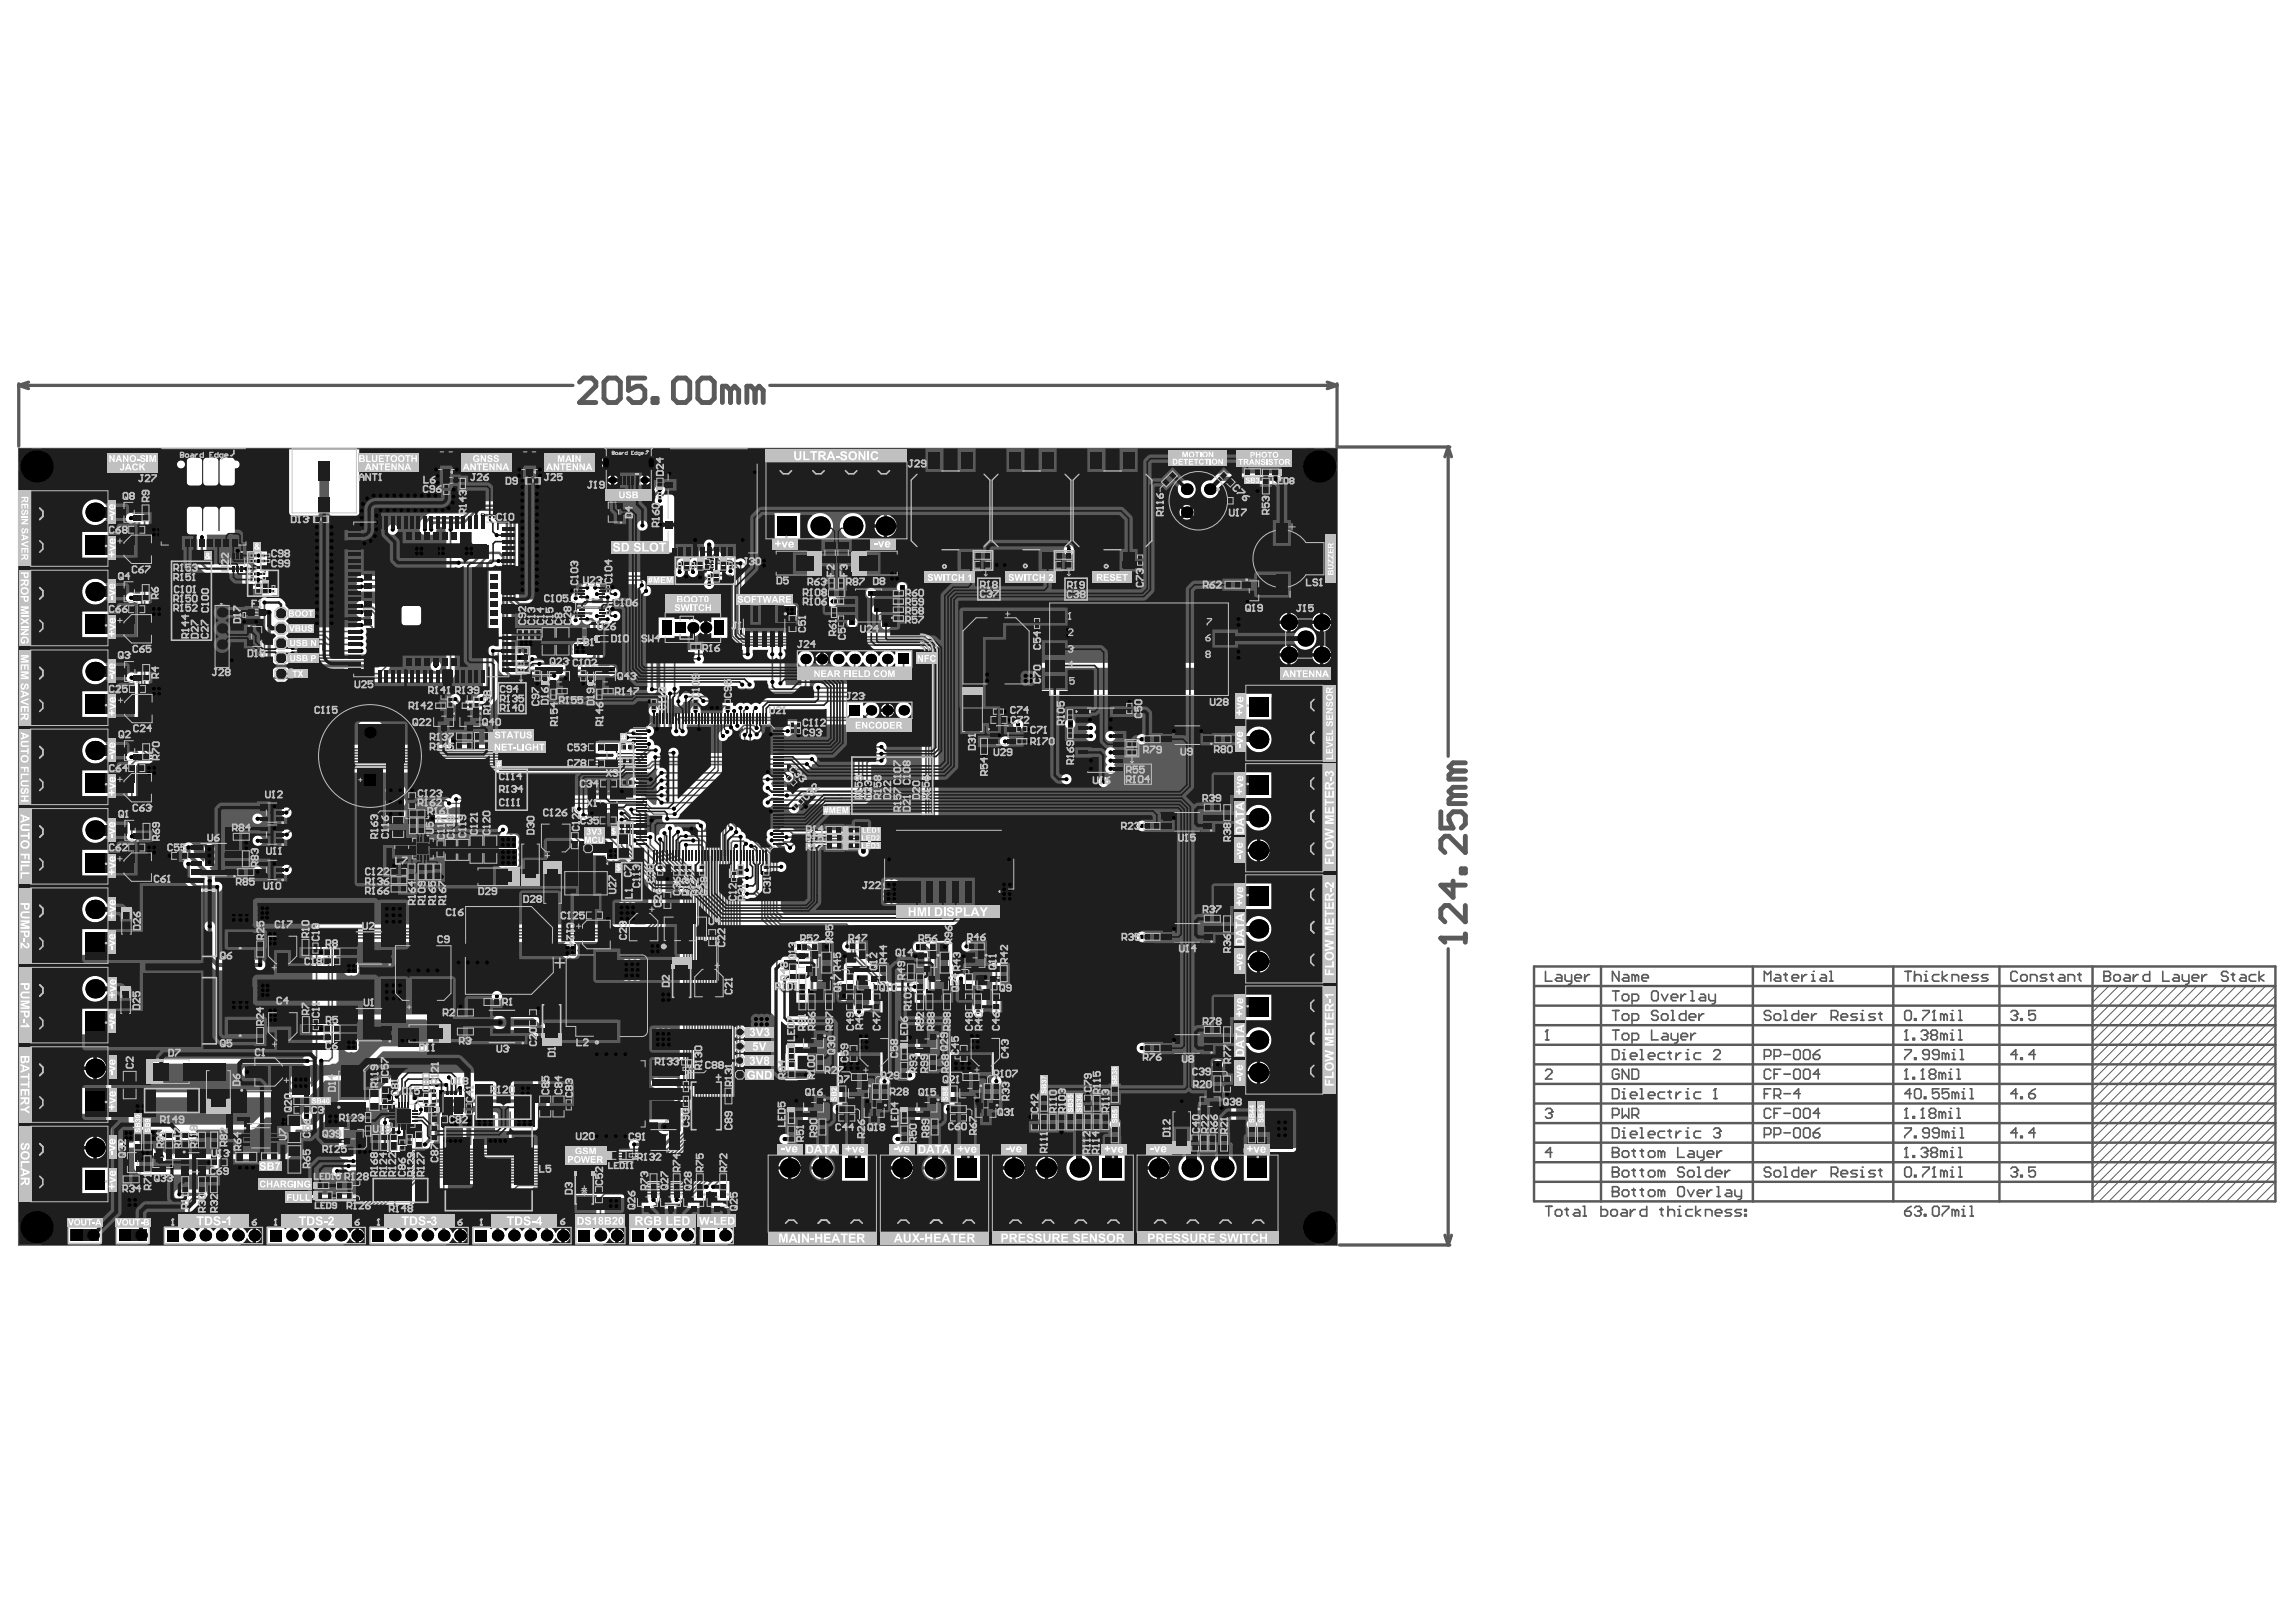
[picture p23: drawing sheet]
<svg xmlns="http://www.w3.org/2000/svg" width="297mm" height="210mm" viewBox="0 0 297 210" stroke-linecap="round" stroke-linejoin="round" font-family="sans-serif">
<g fill="none" stroke="#5a5a5a" stroke-width=".32">
<path d="M198.5 127.6h95.9M198.5 125.1h95.9v30.4h-95.9zM198.5 137.7h95.9M198.5 135.2h95.9M198.5 132.7h95.9M198.5 130.1h95.9M207.1 125.1v30.4M226.8 125.1v30.4M244.9 125.1v30.4M258.7 125.1v30.4M270.7 125.1v30.4M198.5 152.9h95.9"/>
<path d="M198.5 150.4h95.9M198.5 147.9h95.9M198.5 145.3h95.9M198.5 142.8h95.9M198.5 140.3h95.9"/>
</g>
<g fill="none" stroke="#5a5a5a" stroke-width=".13">
<path d="M271.6 127.6l-.9 .8M272.8 127.6l-2.1 2.1M274.1 127.6l-3.4 3.4M275.4 127.6l-4.7 4.6M276.6 127.6l-5.9 5.9M277.9 127.6l-7.2 7.2M279.2 127.6l-8.5 8.4M280.4 127.6l-9.7 9.7M281.7 127.6l-11 11M283 127.6l-12.3 12.2M284.2 127.6l-13.5 13.5M285.5 127.6l-14.8 14.8"/>
<path d="M286.8 127.6l-16.1 16M288 127.6l-17.3 17.3M289.3 127.6l-18.6 18.6M290.6 127.6l-19.9 19.8M291.8 127.6l-21.1 21.1M293.1 127.6l-22.4 22.4M294.4 139l-16.5 16.5M294.4 137.7l-17.8 17.8M294.4 136.5l-19 19M294.4 135.2l-20.3 20.3M294.4 133.9l-21.6 21.6M294.4 132.7l-22.8 22.8"/>
<path d="M294.4 131.4l-23.7 23.6M294.4 130.1l-23.7 23.7M294.4 128.9l-23.7 23.6M294.4 127.6l-23.7 23.6M294.4 154.2l-1.3 1.3M294.4 152.9l-2.6 2.6M294.4 151.7l-3.8 3.8M294.4 150.4l-5.1 5.1M294.4 149.1l-6.4 6.4M294.4 147.9l-7.6 7.6M294.4 146.6l-8.9 8.9M294.4 145.3l-10.2 10.2"/>
<path d="M294.4 144.1l-11.4 11.4M294.4 142.8l-12.7 12.7M294.4 141.5l-14 14M294.4 140.3l-15.2 15.2"/>
</g>
<g fill="none" stroke="#5a5a5a" stroke-width=".21">
<path d="M2.4 58.1h170.6v103h-170.6zM199.9 125.7v1.3h.9M199.9 138.6l.3-.2h.4l.2 .2v.2l-.9 .8h.9M199.9 134.6h.5M200.2 133.3h.1M200.2 133.3v1.3M200.2 133.3l-.3 .2M201.4 126.1h.4l.3 .2v.7h-.7l-.2-.2 .2-.3h.7M202.5 126.1v.7l.2 .2h.6M203.3 126.1v1.1l-.2 .2h-.2M203.7 126.5h.9v-.2l-.2-.2h-.4l-.3 .2v.5l.3 .2h.4M205 126.1v.9"/>
<path d="M205.6 126.1h-.2l-.4 .4M208.6 135.8h.6l.3 .2v.9l-.3 .2h-.6zM208.6 133.3h.9M208.6 130.8h.9M208.6 128.2h.9M209 128.2v1.3M209 130.8v1.2M209 133.3v1.3M209.5 138.6l-.3-.2h-.4l-.2 .2v.8l.2 .2h.4l.3-.2v-.4h-.5M209.5 125.7v1.3l-.9-1.3v1.3M209.9 133.9l.2-.2h.4l.2 .2v.5l-.2 .2h-.4l-.2-.2zM209.9 128.9l.2-.2h.4l.2 .2v.4l-.2 .2h-.4l-.2-.2z"/>
<path d="M209.9 131.4l.2-.2h.4l.2 .2v.4l-.2 .2h-.4l-.2-.2zM209.9 136.3h.2v.8M209.9 137.1h.4M210.1 135.8h.1M210.1 126.1h.4l.2 .2v.7h-.6l-.2-.2 .2-.3h.6M210.7 138.4v1.2l-.8-1.2v1.2M210.9 136.7h.9v-.2l-.2-.2h-.5l-.2 .2v.4l.2 .2h.5M211.1 138.4h.7l.2 .2v.8l-.2 .2h-.7zM211.1 134.6h.7l.2-.2v-.5l-.2-.2h-.7v1.3M211.1 129.5h.7l.2-.2v-.4l-.2-.2h-.7v1.2M211.1 132h.7l.2-.2v-.4l-.2-.2h-.7v1.3M211.6 126.3l-.2-.2h-.3v.9"/>
<path d="M211.6 126.3v.7M211.6 126.3l.2-.2 .2 .2v.7M212.2 135.8h.2v1.3M212.2 137.1h.4M212.4 126.5h.9v-.2l-.3-.2h-.4l-.2 .2v.5l.2 .2h.4M213.3 136.7h.8v-.2l-.2-.2h-.4l-.2 .2v.4l.2 .2h.4M213.7 133.3v1.3h.8M213.7 128.4l.2-.2h.4l.2 .2v.9l-.2 .2h-.4l-.2-.2zM214.5 131l-.2-.2h-.4l-.2 .2v.2l.2 .2h.4l.2 .2v.2l-.2 .2h-.4l-.2-.2M214.9 131.4l.3-.2h.4l.2 .2v.4l-.2 .2h-.4l-.3-.2zM214.9 128.7l.5 .8 .4-.8M215.2 133.7h.4l.2 .2v.7h-.6l-.3-.2 .3-.3h.6"/>
<path d="M215.4 136.3h-.7l-.2 .2v.4l.2 .2h.7M215.8 136.3h.4M216 136v.9l.2 .2M216.2 133.7v.7l.2 .2h.7M216.2 129.1h.9v-.2l-.3-.2h-.4l-.2 .2v.4l.2 .2h.4M216.2 130.8h.2v1.2M216.2 132h.4M216.8 136.3v.8M217.1 133.7v1.1l-.3 .2h-.2M217.5 134.1h.8v-.2l-.2-.2h-.4l-.2 .2v.5l.2 .2h.4M217.5 136.3h-.2l-.5 .4M217.5 128.7v.8"/>
<path d="M218.1 136.3h.2v.8M218.1 137.1h.4M218.1 130.8v1.2h-.6l-.2-.2v-.4l.2-.2h.6M218.1 128.7h-.2l-.4 .4M218.3 135.8h.1M218.5 131.6h.9v-.2l-.2-.2h-.5l-.2 .2v.4l.2 .2h.5M218.7 133.7v.9M218.7 128.2h.3v1.3M218.7 129.5h.5M219.4 133.7h-.2l-.5 .4M219.8 131.2v.8M220 136.3h-.6l-.2 .2v.4l.2 .2h.6"/>
<path d="M220 128.7h.4l.2 .2v.6h-.6l-.2-.2 .2-.2h.6M220.4 131.2h-.2l-.4 .4M221.1 128.7v.6l.2 .2h.6M221.7 136l.2-.2h.4l.2 .2v.3l-.8 .8h.8M221.9 128.7v1l-.2 .2h-.2M228.3 127v-1.3l.4 .4 .4-.4v1.3M228.3 136.7h.6l.2-.2v-.5l-.2-.2h-.6v1.3M229.1 138.6l-.2-.2h-.4l-.2 .2v.8l.2 .2h.4l.2-.2M229.1 131l-.2-.2h-.4l-.2 .2v.2l.2 .2h.4l.2 .2v.2l-.2 .2h-.4l-.2-.2M229.5 131.4l.2-.2h.5l.2 .2v.4l-.2 .2h-.5l-.2-.2zM229.5 139h.4M229.5 136.7h.7l.2-.2v-.5l-.2-.2h-.7v1.3"/>
<path d="M229.7 126.1h.5l.2 .2v.7h-.7l-.2-.2 .2-.3h.7M230.4 138.4h-.9v1.2M230.8 126.1h.4M230.8 139h.8M230.8 130.8h.2v1.2M230.8 132h.4M230.8 136.5h.8M231 125.9v.9l.2 .2M231.8 126.5h.9v-.2l-.2-.2h-.4l-.3 .2v.5l.3 .2h.4M232.1 138.6l.2-.2h.4l.2 .2v.8l-.2 .2h-.4l-.2-.2zM232.1 136l.2-.2h.4l.2 .2v.9l-.2 .2h-.4l-.2-.2zM232.7 130.8v1.2h-.6l-.3-.2v-.4l.3-.2h.6"/>
<path d="M233.1 131.6h.9v-.2l-.3-.2h-.4l-.2 .2v.4l.2 .2h.4M233.1 126.1v.9M233.3 138.6l.2-.2h.5l.2 .2v.8l-.2 .2h-.5l-.2-.2zM233.3 136l.2-.2h.5l.2 .2v.9l-.2 .2h-.5l-.2-.2zM233.7 126.1h-.2l-.4 .4M234.4 127h.4M234.4 126.1h.2v.9M234.4 131.2v.8M234.6 125.7h.1M234.6 136.5h.6l.2 .2v.2l-.2 .2h-.4l-.2-.2zM235 131.2h-.2l-.4 .4M235.4 139h-.8l.6-.6v1.2"/>
<path d="M235.4 135.8l-.4 .2-.4 .5M235.6 126.1h.5l.2 .2v.7h-.7l-.2-.2 .2-.3h.7M236.7 127h.4M236.7 125.7h.2v1.3M236.9 131.6h.6l.3-.2v-.4l-.3-.2h-.6v1.2M237.3 131.6l.5 .4M238.2 131.6h.8v-.2l-.2-.2h-.4l-.2 .2v.4l.2 .2h.4M240.3 131.2h-.6l-.3 .2 .3 .2h.4l.2 .2-.2 .2h-.7M240.7 132h.4M240.7 131.2h.2v.8M240.9 130.8h.1M242.6 131.2h-.6l-.2 .2 .2 .2h.4l.2 .2-.2 .2h-.6"/>
<path d="M243 131.2h.5M243.3 131v.8l.2 .2M246.4 139.6h.4M246.4 134.6h.4M246.4 135.8h.9v.2l-.9 .9v.2M246.4 131l.2-.2h.5l.2 .2v.8l-.2 .2h-.5l-.2-.2zM246.4 125.7h.9M246.6 138.4h.1M246.6 133.3h.1M246.6 133.3l-.2 .2M246.6 133.3v1.3M246.6 138.4v1.2"/>
<path d="M246.6 138.4l-.2 .2M246.8 125.7v1.3M247.5 139.4h.2v.2h-.2zM247.5 134.4h.2v.2h-.2zM247.7 126.3l.2-.2h.4l.2 .2v.7M247.7 136.9h.2v.2h-.2zM247.7 131.8h.2v.2h-.2zM247.7 125.7v1.3M248.5 139.6h.5M248.5 133.5l.2-.2h.5l.2 .2v.2M248.7 138.4h.1M248.7 130.8h.9v.2l-.9 .8v.2"/>
<path d="M248.7 138.4v1.2M248.7 138.4l-.2 .2M249 127h.4M249 126.1h.2v.9M249 133.9h.2M249.2 125.7h.1M249.2 133.9l.2 .2v.3l-.2 .2h-.5l-.2-.2M249.4 133.7h.1M249.4 133.7l-.2 .2M249.6 136.5h-.6l-.3-.2v-.3l.3-.2h.4l.2 .2v.9l-.2 .2h-.4l-.3-.2M249.8 139l-.2 .2v.2l.2 .2h.4l.2-.2v-.2l-.2-.2M249.8 139l-.2-.2v-.2l.2-.2h.4l.2 .2v.2l-.2 .2"/>
<path d="M249.8 139h.4M250 133.9l-.2 .2v.3l.2 .2h.4l.2-.2v-.3l-.2-.2M250 133.9l-.2-.2v-.2l.2-.2h.4l.2 .2v.2l-.2 .2M250 132h.4M250 133.9h.4M250.2 130.8h.1M250.2 130.8v1.2M250.2 130.8l-.2 .2M250.9 126.1h-.7l-.2 .2v.5l.2 .2h.7M250.9 136.5h-.7l-.2-.2v-.3l.2-.2h.4l.3 .2v.9l-.3 .2h-.4l-.2-.2M251.3 125.7v1.3M251.3 139v.6"/>
<path d="M251.3 139l-.2-.2h-.2v.8M251.3 139l.2-.2 .2 .2v.6M251.5 133.9l-.2-.2h-.2v.9M251.5 131.4l-.2-.2h-.2v.8M251.5 131.4v.6M251.5 133.9v.7M251.5 131.4l.2-.2 .2 .2v.6M251.5 133.9l.2-.2 .2 .2v.7M251.7 136.5l-.2-.2h-.2v.8M251.7 136.5v.6M251.7 136.5l.2-.2 .2 .2v.6M251.9 126.1l-.6 .4 .6 .5"/>
<path d="M252.1 139.6h.4M252.1 138.8h.2v.8M252.3 138.4h.1M252.3 134.6h.5M252.3 133.7h.2v.9M252.3 132h.5M252.3 131.2h.2v.8M252.5 133.3h.1M252.5 130.8h.1M252.5 127v-.9h.7l.2 .2v.7M252.5 137.1h.5M252.5 136.3h.3v.8"/>
<path d="M252.8 135.8h.1M253.2 139.6h.4M253.2 138.4h.2v1.2M253.4 134.6h.4M253.4 133.3h.2v1.3M253.4 130.8h.2v1.2M253.4 132h.4M253.6 137.1h.4M253.6 135.8h.2v1.3M253.8 126.5h.9v-.2l-.3-.2h-.4l-.2 .2v.5l.2 .2h.4M255.9 126.1h-.6l-.2 .2 .2 .2h.4l.2 .3-.2 .2h-.6M257.2 126.1h-.6l-.3 .2 .3 .2h.4l.2 .3-.2 .2h-.7"/>
<path d="M260.2 131l.2-.2h.4l.2 .2v.2M260.6 131.4h.2M260.8 131.4l.2 .2v.2l-.2 .2h-.4l-.2-.2M261 131.2h.1M261 125.9l-.2-.2h-.4l-.2 .2v.9l.2 .2h.4l.2-.2M261 136.5h-.8l.6-.7v1.3M261 131.2l-.2 .2M261.4 126.3l.2-.2h.5l.2 .2v.5l-.2 .2h-.5l-.2-.2zM261.4 136.9h.2v.2h-.2zM261.4 131.8h.2v.2h-.2zM262.7 127v-.9h.6l.2 .2v.7M263.3 130.8h-.8v.6l.4-.2h.2l.2 .2v.4l-.2 .2h-.4l-.2-.2"/>
<path d="M263.3 136.5h-.8l.6-.7v1.3M264.8 126.1h-.6l-.2 .2 .2 .2h.4l.2 .3-.2 .2h-.6M265.2 126.1h.4M265.4 125.9v.9l.2 .2M266.5 126.1h.4l.2 .2v.7h-.6l-.2-.2 .2-.3h.6M267.5 127v-.9h.7l.2 .2v.7M268.8 126.1h.4M269 125.9v.9l.2 .2M272.2 126.3h.1M272.2 125.7h.6l.2 .2v.2l-.2 .2 .2 .2v.3l-.2 .2h-.6zM272.2 126.3h.6M273.5 126.3l.2-.2h.4l.2 .2v.5l-.2 .2h-.4l-.2-.2z"/>
<path d="M274.9 126.1h.5l.2 .2v.7h-.7l-.2-.2 .2-.3h.7M276 126.1v.9M276.6 126.1h-.2l-.4 .4M278.1 125.7v1.3h-.6l-.2-.2v-.5l.2-.2h.6M279.8 125.7v1.3h.8M281.3 126.1h.4l.2 .2v.7h-.6l-.2-.2 .2-.3h.6M282.3 126.1v.7l.2 .2h.7M283.2 126.1v1.1l-.2 .2h-.2M283.6 126.5h.8v-.2l-.2-.2h-.4l-.2 .2v.5l.2 .2h.4M284.9 126.1v.9M285.5 126.1h-.2l-.4 .4M288.2 125.9l-.2-.2h-.4l-.2 .2v.2l.2 .2h.4l.2 .2v.3l-.2 .2h-.4l-.2-.2"/>
<path d="M288.7 126.1h.4M288.9 125.9v.9l.2 .2M289.9 126.1h.5l.2 .2v.7h-.7l-.2-.2 .2-.3h.7M291.8 126.1h-.6l-.2 .2v.5l.2 .2h.6M292.3 125.7v1.3M292.9 126.1l-.6 .4 .6 .5M199.9 143.6l.3-.2h.4l.2 .2v.3M199.9 156.1h.9M200.4 144.1h.2M200.4 156.1v1.3M200.6 144.1l.2 .2v.2l-.2 .2h-.4l-.3-.2M200.8 143.9h.1"/>
<path d="M200.8 149.1h-.9l.7-.6v1.3M200.8 143.9l-.2 .2M201.2 156.7l.2-.2h.4l.3 .2v.5l-.3 .2h-.4l-.2-.2zM202.5 156.5h.4M202.7 156.3v.9l.2 .2M203.7 156.5h.5l.2 .2v.7h-.7l-.2-.2 .2-.3h.7M204.8 156.1h.2v1.3M204.8 157.4h.4M207.1 156.1v1.3h.7l.2-.2v-.5l-.2-.2h-.7M208.4 156.7l.2-.2h.4l.2 .2v.5l-.2 .2h-.4l-.2-.2zM208.6 154.2h.1M208.6 151.7h.1"/>
<path d="M208.6 149.1h.1M208.6 149.1h.6M208.6 144.3h.6l.3-.2v-.5l-.3-.2h-.6v1.3M208.6 140.9h.6l.3 .2v.9l-.3 .2h-.6zM208.6 146h.6l.3 .2v.8l-.3 .2h-.6zM208.6 148.5h.6l.3 .2v.2l-.3 .2 .3 .2v.3l-.3 .2h-.6zM208.6 151h.6l.3 .2v.3l-.3 .2 .3 .2v.2l-.3 .2h-.6zM208.6 153.6h.6l.3 .2v.2l-.3 .2 .3 .2v.2l-.3 .2h-.6zM208.6 154.2h.6M208.6 151.7h.6M209.9 156.5h.4l.2 .2v.7h-.6l-.2-.2 .2-.3h.6M209.9 143.4v1.3l.4-.4 .4 .4v-1.3"/>
<path d="M209.9 149.1l.2-.2h.4l.2 .2v.5l-.2 .2h-.4l-.2-.2zM209.9 151.7l.2-.2h.4l.2 .2v.4l-.2 .2h-.4l-.2-.2zM209.9 154.2l.2-.2h.4l.2 .2v.4l-.2 .2h-.4l-.2-.2zM209.9 147.2h.4M209.9 141.3h.2v.9M209.9 146.4h.2v.8M209.9 142.2h.4M210.1 146h.1M210.1 140.9h.1M210.9 156.5v.9M210.9 146.8h.9v-.2l-.2-.2h-.5l-.2 .2v.4l.2 .2h.5M210.9 141.7h.9v-.2l-.2-.2h-.5l-.2 .2v.5l.2 .2h.5"/>
<path d="M211.1 144.3h.7l.2-.2v-.5l-.2-.2h-.7v1.3M211.1 154h.5M211.1 151.5h.5M211.1 148.9h.5M211.4 148.7v.9l.2 .2M211.4 151.2v.9l.2 .2M211.4 153.8v.8l.2 .2M211.6 156.5h-.2l-.5 .4M211.6 144.3l.4 .4M212.2 140.9h.2v1.3M212.2 146h.2v1.2M212.2 154h.4"/>
<path d="M212.2 151.5h.4M212.2 148.9h.4M212.2 147.2h.4M212.2 142.2h.4M212.4 148.7v.9l.2 .2M212.4 151.2v.9l.2 .2M212.4 153.8v.8l.2 .2M213 156.1v1.3h-.6l-.2-.2v-.5l.2-.2h.6M213.3 141.7h.8v-.2l-.2-.2h-.4l-.2 .2v.5l.2 .2h.4M213.3 146.8h.8v-.2l-.2-.2h-.4l-.2 .2v.4l.2 .2h.4M213.3 149.1l.2-.2h.4l.2 .2v.5l-.2 .2h-.4l-.2-.2zM213.3 151.7l.2-.2h.4l.2 .2v.4l-.2 .2h-.4l-.2-.2z"/>
<path d="M213.3 154.2l.2-.2h.4l.2 .2v.4l-.2 .2h-.4l-.2-.2zM214.7 156.5h.5M214.9 156.3v.9l.3 .2M214.9 149.1l.3-.2 .2 .2v.7M214.9 154.2l-.2-.2h-.2v.8M214.9 149.1l-.2-.2h-.2v.9M214.9 151.7l-.2-.2h-.2v.8M214.9 149.1v.7M214.9 151.7v.6M214.9 154.2v.6M214.9 154.2l.3-.2 .2 .2v.6M214.9 151.7l.3-.2 .2 .2v.6"/>
<path d="M215.4 141.3h-.7l-.2 .2v.5l.2 .2h.7M215.4 146.4h-.7l-.2 .2v.4l.2 .2h.7M215.8 156.7l.2-.2h.4l.2 .2v.7M215.8 156.1v1.3M215.8 146.4h.4M215.8 141.3h.4M216 141.1v.9l.2 .2M216 146.2v.8l.2 .2M216.8 141.3v.9M216.8 146.4v.8M217.1 156.5h.2v.9M217.1 157.4h.4"/>
<path d="M217.1 148.5v1.3h.8M217.3 156.1h.1M217.3 153.6h.4l.2 .2v.8l-.2 .2h-.4l-.2-.2v-.8zM217.5 146.4h-.2l-.5 .4M217.5 141.3h-.2l-.5 .4M217.9 151.2l-.2-.2h-.4l-.2 .2v.3l.2 .2h.4l.2 .2v.2l-.2 .2h-.4l-.2-.2M218.1 141.3h.2v.9M218.1 146.4h.2v.8M218.1 147.2h.4M218.1 142.2h.4M218.3 146h.1M218.3 140.9h.1"/>
<path d="M218.3 154l.4 .8 .5-.8M218.3 151.7l.2-.2h.5l.2 .2v.4l-.2 .2h-.5l-.2-.2zM218.5 148.9h.5l.2 .2v.7h-.7l-.2-.2 .2-.3h.7M219 156.5h-.7l-.2 .2v.5l.2 .2h.7M219.4 156.1v1.3M219.6 154.4h.8v-.2l-.2-.2h-.4l-.2 .2v.4l.2 .2h.4M219.6 148.9v.7l.2 .2h.6M219.6 152.3h.4M219.6 151h.2v1.3M220 156.5l-.6 .4 .6 .5M220 141.3h-.6l-.2 .2v.5l.2 .2h.6M220 146.4h-.6l-.2 .2v.4l.2 .2h.6"/>
<path d="M220.4 148.9v1.1l-.2 .2h-.2M220.6 157.4v-.9h.7l.2 .2v.7M220.9 149.3h.8v-.2l-.2-.2h-.4l-.2 .2v.5l.2 .2h.4M220.9 154v.8M221.5 154h-.2l-.4 .4M221.5 151v1.3h-.6l-.3-.2v-.4l.3-.2h.6M221.7 146.2l.2-.2h.4l.2 .2v.2M221.7 142.2h.4M221.9 156.9h.9v-.2l-.3-.2h-.4l-.2 .2v.5l.2 .2h.4M221.9 140.9h.1M221.9 151.9h.9v-.2l-.3-.2h-.4l-.2 .2v.4l.2 .2h.4M221.9 140.9v1.3"/>
<path d="M221.9 140.9l-.2 .2M222.1 154.8h.4M222.1 153.6h.2v1.2M222.1 148.9v.9M222.1 146.6h.2M222.3 146.6l.2 .2v.2l-.2 .2h-.4l-.2-.2M222.5 146.4h.1M222.5 146.4l-.2 .2M222.8 148.9h-.3l-.4 .4M223.2 151.5v.8M223.4 154h.4l.2 .2v.6h-.6l-.2-.2 .2-.2h.6M223.8 151.5h-.2l-.4 .4"/>
<path d="M224 156.5h-.6l-.2 .2 .2 .2h.4l.2 .3-.2 .2h-.6M224.4 154v.6l.3 .2h.6M225.3 156.5h-.6l-.3 .2 .3 .2h.4l.2 .3-.2 .2h-.7M225.3 154v1l-.2 .3h-.2M225.7 157.2h.2v.2h-.2zM225.7 156.5h.2v.2h-.2zM228.3 146.8h.6l.2-.2v-.4l-.2-.2h-.6v1.2M228.3 141.5h.4M229.1 143.6l-.2-.2h-.4l-.2 .2v.9l.2 .2h.4l.2-.2M229.1 151.2l-.2-.2h-.4l-.2 .2v.3l.2 .2h.4l.2 .2v.2l-.2 .2h-.4l-.2-.2M229.1 140.9h-.8v1.3M229.5 144.1h.4"/>
<path d="M229.5 151.7l.2-.2h.5l.2 .2v.4l-.2 .2h-.5l-.2-.2zM229.5 146.8h.7l.2-.2v-.4l-.2-.2h-.7v1.2M229.5 141.7h.7l.2-.2v-.4l-.2-.2h-.7v1.3M229.9 141.7l.5 .5M230.4 143.4h-.9v1.3M230.8 144.1h.8M230.8 152.3h.4M230.8 151h.2v1.3M230.8 146.6h.8M230.8 141.5h.8M232.1 143.6l.2-.2h.4l.2 .2v.9l-.2 .2h-.4l-.2-.2zM232.1 146.2l.2-.2h.4l.2 .2v.8l-.2 .2h-.4l-.2-.2z"/>
<path d="M232.7 151v1.3h-.6l-.3-.2v-.4l.3-.2h.6M232.9 141.5h-.8l.6-.6v1.3M233.1 151.9h.9v-.2l-.3-.2h-.4l-.2 .2v.4l.2 .2h.4M233.3 143.6l.2-.2h.5l.2 .2v.9l-.2 .2h-.5l-.2-.2zM233.3 146.2l.2-.2h.5l.2 .2v.8l-.2 .2h-.5l-.2-.2zM234.4 151.5v.8M234.6 146.6h.6l.2 .2v.2l-.2 .2h-.4l-.2-.2zM235 151.5h-.2l-.4 .4M235.4 144.1h-.8l.6-.7v1.3M235.4 146l-.4 .2-.4 .4M236.9 151.9h.6l.3-.2v-.5l-.3-.2h-.6v1.3M237.3 151.9l.5 .4"/>
<path d="M238.2 151.9h.8v-.2l-.2-.2h-.4l-.2 .2v.4l.2 .2h.4M240.3 151.5h-.6l-.3 .2 .3 .2h.4l.2 .2-.2 .2h-.7M240.7 152.3h.4M240.7 151.5h.2v.8M240.9 151h.1M242.6 151.5h-.6l-.2 .2 .2 .2h.4l.2 .2-.2 .2h-.6M243 151.5h.5M243.3 151.2v.9l.2 .2M246.4 144.7h.4M246.4 151.2l.2-.2h.5l.2 .2v.9l-.2 .2h-.5l-.2-.2zM246.4 149.8h.4M246.4 146h.9v.2l-.9 .8v.2"/>
<path d="M246.4 156.7h.7l.2 .2v.3l-.2 .2h-.5l-.2-.2zM246.6 148.5h.1M246.6 143.4h.1M246.6 143.4v1.3M246.6 148.5v1.3M246.6 148.5l-.2 .2M246.6 143.4l-.2 .2M247.3 141.5h-.9l.7-.6v1.3M247.3 156.1l-.5 .2-.4 .4M247.5 144.5h.2v.2h-.2zM247.5 149.6h.2v.2h-.2zM247.7 152.1h.2v.2h-.2z"/>
<path d="M247.7 147h.2v.2h-.2zM247.7 141.1l.2-.2h.4l.2 .2v.9l-.2 .2h-.4l-.2-.2zM247.7 156.3l.2-.2h.4l.2 .2v.2M248.1 156.7h.2M248.3 156.7l.2 .2v.3l-.2 .2h-.4l-.2-.2M248.5 156.5h.1M248.5 144.7h.5M248.5 148.7l.2-.2h.5l.2 .2v.2M248.5 156.5l-.2 .2M248.7 143.4h.1M248.7 151h.9v.2l-.9 .9v.2M248.7 143.4v1.3"/>
<path d="M248.7 143.4l-.2 .2M249 149.1h.2M249 142h.2v.2h-.2zM249 157.2h.2v.2h-.2zM249.2 149.1l.2 .2v.3l-.2 .2h-.5l-.2-.2M249.4 148.9h.1M249.4 148.9l-.2 .2M249.6 146.6h-.6l-.3-.2v-.2l.3-.2h.4l.2 .2v.8l-.2 .2h-.4l-.3-.2M249.8 144.1l-.2-.2v-.3l.2-.2h.4l.2 .2v.3l-.2 .2M249.8 144.1h.4M249.8 144.1l-.2 .2v.2l.2 .2h.4l.2-.2v-.2l-.2-.2M250 149.1h.4"/>
<path d="M250 152.3h.4M250 149.1l-.2 .2v.3l.2 .2h.4l.2-.2v-.3l-.2-.2M250 149.1l-.2-.2v-.2l.2-.2h.4l.2 .2v.2l-.2 .2M250 156.3l.2-.2h.4l.3 .2v.9l-.3 .2h-.4l-.2-.2zM250.2 151h.1M250.2 151v1.3M250.2 151l-.2 .2M250.9 146.6h-.7l-.2-.2v-.2l.2-.2h.4l.3 .2v.8l-.3 .2h-.4l-.2-.2M250.9 140.9h-.9v.6l.4-.2h.2l.3 .2v.5l-.3 .2h-.4l-.2-.2M251.3 144.1v.6M251.3 156.1h.8v.2l-.8 .9v.2M251.3 144.1l-.2-.2h-.2v.8"/>
<path d="M251.3 144.1l.2-.2 .2 .2v.6M251.5 151.7l-.2-.2h-.2v.8M251.5 149.1l-.2-.2h-.2v.9M251.5 149.1v.7M251.5 151.7v.6M251.5 151.7l.2-.2 .2 .2v.6M251.5 149.1l.2-.2 .2 .2v.7M251.7 146.6l-.2-.2h-.2v.8M251.7 146.6l.2-.2 .2 .2v.6M251.7 146.6v.6M252.1 144.7h.4M252.1 140.9h-.8v.6l.4-.2h.2l.2 .2v.5l-.2 .2h-.4l-.2-.2"/>
<path d="M252.1 143.9h.2v.8M252.3 143.4h.1M252.3 152.3h.5M252.3 151.5h.2v.8M252.3 149.8h.5M252.3 148.9h.2v.9M252.5 151h.1M252.5 148.5h.1M252.5 147.2h.5M252.5 146.4h.3v.8M252.8 146h.1M253 141.5l-.2-.2h-.3v.9"/>
<path d="M253 156.7l-.2-.2h-.3v.9M253 141.5l.2-.2 .2 .2v.7M253 156.7l.2-.2 .2 .2v.7M253 141.5v.7M253 156.7v.7M253.2 143.4h.2v1.3M253.2 144.7h.4M253.4 152.3h.4M253.4 151h.2v1.3M253.4 149.8h.4M253.4 148.5h.2v1.3M253.6 147.2h.4"/>
<path d="M253.6 146h.2v1.2M253.8 142.2h.4M253.8 141.3h.2v.9M253.8 156.5h.2v.9M253.8 157.4h.4M254 140.9h.1M254 156.1h.1M254.9 142.2h.4M254.9 140.9h.2v1.3M254.9 156.1h.2v1.3M254.9 157.4h.4M260.2 151.2l.2-.2h.4l.2 .2v.3"/>
<path d="M260.6 151.7h.2M260.8 151.7l.2 .2v.2l-.2 .2h-.4l-.2-.2M261 151.5h.1M261 146.6h-.8l.6-.6v1.2M261 141.5h-.8l.6-.6v1.3M261 151.5l-.2 .2M261.4 152.1h.2v.2h-.2zM261.4 147h.2v.2h-.2zM261.4 142h.2v.2h-.2zM262.5 141.5h.6l.2 .2v.3l-.2 .2h-.4l-.2-.2zM263.3 151h-.8v.7l.4-.2h.2l.2 .2v.4l-.2 .2h-.4l-.2-.2M263.3 146.6h-.8l.6-.6v1.2"/>
<path d="M263.3 140.9l-.4 .2-.4 .4"/>
</g>
<g fill="none" stroke="#5a5a5a" stroke-width=".42">
<path d="M2.4 49.9l1.3 .4M2.4 49.9h71.7M2.4 49.7v8M3.7 49.5l-1.3 .4M99.6 49.9h73.4M171.7 49.5l1.3 .4M173 57.8h14.6M173 49.9l-1.3 .4M173 49.7v8M187.4 57.8l.4 1.3M187.4 57.8l-.5 1.3M187.4 57.8v40.1"/>
<path d="M187.4 122.8v38.3M186.9 159.9l.5 1.2M187.8 159.9l-.4 1.2M173.3 161.1h14.3"/>
</g>
<path d="M186.4 121.4h3.2M189.6 120.9v1" fill="none" stroke="#5a5a5a" stroke-width=".63"/>
<circle cx="186.4" cy="121.4" r=".32" fill="#5a5a5a"/>
<g fill="none" stroke="#5a5a5a" stroke-width=".63">
<path d="M75 49.5l.5-.6h1.1l.5 .6v.5l-2.1 2.1h2.1M78.1 49.5l.6-.6h1l.6 .6v2.1l-.6 .5h-1l-.6-.5zM83.4 48.9h-2.1v1.6l1.1-.5h.5l.5 .5v1.1l-.5 .5h-1.1l-.5-.5M84.5 51.6h.5v.5h-.5zM87.1 49.5l.5-.6h1.1l.5 .6v2.1l-.5 .5h-1.1l-.5-.5zM90.3 49.5l.5-.6h1.1l.5 .6v2.1l-.5 .5h-1.1l-.5-.5zM94.5 50.5l-.5-.5h-.5v2.1M94.5 50.5v1.6M94.5 50.5l.5-.5 .6 .5v1.6M97.7 50.5l-.5-.5h-.6v2.1M97.7 50.5v1.6M97.7 50.5l.5-.5 .5 .5v1.6"/>
<path d="M188 99.8l-.5 .5v.5h2.1M188 99.8h1.6M189.6 98.7h-1.6l-.5 .5 .5 .6M186.4 105v2.2h1.6l-.5-1.1v-.5l.5-.6h1l.6 .6v1l-.6 .6M188 114v2.1l-1.6-1.6h3.2M188 102.9l-.5 .6v.5h2.1M188 102.9h1.6M189 112.4h.6v.6h-.6zM189.6 108.2v2.1l-2.1-2.1h-.6l-.5 .5v1.1l.5 .5M189.6 117.2v2.1l-2.1-2.1h-.6l-.5 .5v1.1l.5 .5M189.6 101.9h-1.6l-.5 .5 .5 .5M186.4 121.4l.5 .5"/>
</g>
<g fill="#8c8c8c">
<path d="M134.8 115l.4 .3v.3h.2v.4h-.2v.9a.39 .39 0 0 1-.3 .5l-.5-.1 .1-.3 .3-.1v-.9h-.3v-.3l.3-.1z"/>
<path d="M135.9 115.7l.4-.1 .6 .2v-.2h.4v1.7h-.5v-1.1l-.3-.3-.2 .1-.1 .2v1.1h-.5v-1.3z"/>
<path d="M139.6 115.6h.4v1.7h-.4z"/>
<path d="M143.6 115.7l.5-.1 .4 .2 .3-.2h.3l.4 .2 .1-.2h.4v1.7h-.5v-1.1l-.1-.2-.1-.1-.3 .2-.1 1.2h-.4v-1.1l-.3-.3a.22 .22 0 0 0-.3 .2v1.2h-.4v-1.2z"/>
<path d="M148.5 115.8l.5-.2 .5 .1 .4 .4v.5l-.2 .5-.4 .2h-.5l-.4-.3a.19 .19 0 0 1-.1-.2 .19 .19 0 0 1 .3-.1h.1l.3 .3 .3-.1 .1-.6-.1-.3a.38 .38 0 0 0-.6 .2h-.2a.18 .18 0 0 1-.1-.2 .18 .18 0 0 1 .1-.2z"/>
<path d="M139.6 115h.4l.1 .4h-.5z"/>
<path d="M138.5 110.2h1.2v1.4h1.3v-1.4h1.2v3.9h-1.2v-1.6h-1.3v1.6h-1.2z"/>
<path d="M134.8 110.5l.5-.3 .9-.1 .8 .2 .5 .3 .2 .6v.3l-.2 .4-.5 .4-1.2 .3-.3 .3 .2 .4 .4 .1 .4-.2 .3-.5 1.1 .1-.1 .6-.4 .4-.7 .3h-.9l-.6-.1-.6-.4-.2-.3v-.5v-.3l.2-.4 .5-.3 1.4-.4 .1-.3-.1-.2h-.4l-.3 .1-.2 .4-1.1-.1 .1-.4z"/>
<path d="M140.5 115h.5v2.3h-.5z"/>
<path d="M132.6 108.4l.5-.4 .5-.1h22.6l-.5 .5h-21.9l-.7 .2-.6 .7v.3v8l.3 .7 .5 .4 .5 .1h18.3l.3 .5h-18.7l-.7-.2-.7-.7-.3-.9v-7.8l.2-.7z"/>
<path d="M154.3 110l2.3-2.2 2.6-2.6 .9 4.2 .4 2.5v2.1l-.4 1.9-.4 .9-.6 .9-.8 .8-.8 .7-1 .6-.8 .3-.8 .2-.9-.1a.14 .14 0 0 1-.2-.1 .14 .14 0 0 1 .1-.2l.4-.4 2-.7 2-.9-1.9 .6-1.7 .4 1.1-1.8 1.9-.7 1.4-.7-1.7 .6-1.4 .3 .6-1.4a.69 .69 0 0 1 .7-.5l1.3-.6 .9-.4-1.4 .5-1.3 .3 .4-1.5a.55 .55 0 0 1 .5-.4l1.8-.9-1.2 .5-.9 .2 .3-1.4 1.2-.8-1.2 .6 .3-1.9 .5-1.8-.8 2.4-.4 2.2-.8-1.4 .2 .7 .4 .8a.52 .52 0 0 1 0 .6l-.6 1.9-.7-1.3-.6-1.3 .4 1.6 .7 1.5-.6 1.4a.11 .11 0 0 1-.1 .2 .11 .11 0 0 1-.1-.2l-.8-1.6-.8-2.2 .1 .9 .4 1.5 .9 2.1-1 1.8a.13 .13 0 0 1-.2 0 .13 .13 0 0 1-.1-.1l-.9-2.2-.7-2.5v1.1l.4 1.6 .4 1.4 .7 1.2-.5 .7-.7-.6-.6-1-.4-1.3-.2-1.4 .3-1.5 .5-1.3 .8-1.3z"/>
<path d="M137.8 115.8l-.2 1.5h.5a.17 .17 0 0 1 .1-.1 .17 .17 0 0 1 .2 .1h.6l.2-.3v-.3l-.1-.2-.5-.2a.32 .32 0 0 1-.4-.2l.2-.2 .2 .1a.35 .35 0 0 0 .6 .1l-.2-.4-.3-.1h-.5zM138.2 116.5l.1 .1a.3 .3 0 0 1 .4 0 .3 .3 0 0 1 0 .4h-.3l-.1-.1z"/>
<path d="M141.5 115.8l-.2 .5 .2 .7 .2 .3 .3 .1 .2-.1 .4-.2v.9h.4v-2.4h-.4v.2l-.2-.1-.4-.1zM142 116a.4 .4 0 0 1 .4 0 .4 .4 0 0 1 .2 .4l-.1 .4a.35 .35 0 0 1-.5 .1l-.2-.1v-.4z"/>
<path d="M146.3 116.5a.9 .9 0 0 0 1.8 0 .9 .9 0 0 0-1.8 0zM146.9 116.1l.4-.1 .2 .1 .1 .6-.2 .3h-.3l-.3-.2v-.4z"/>
<path d="M143.2 111.7l-.3 .5-.1 .6 .2 .6 .4 .5 .5 .2h.8l.6-.1 .5-.4 .2-.6v-.6l-.1-.5-.4-.4-.7-.3h-.6l-.6 .2zM144.1 112.1l.2-.1h.3l.3 .3v.7l-.3 .4h-.4l-.3-.3v-.6z"/>
<path d="M146.6 110.6l-.2 .5 .1 .6 .3 .4 .5 .3-.3 .2-.2 .2-.7 1.3h1.4l.7-1.4 .4-.2h.1v1.6h1.2v-3.9h-2.6l-.3 .1zM147.7 111.1l.3-.1h.7v.8l-.9-.1a.37 .37 0 0 1-.1-.6z"/>
</g>
<path d="M126.7 156.4h25.7v2.5h-25.7z" fill-rule="evenodd" fill="#8c8c8c"/>
<g fill="#fff">
<path d="M150.8 156.8l.4-.2h.4l.3 .2 .3 .5-.1 .5a.94 .94 0 0 1-1.4 .2v-.6h.7v.2h-.4v.2l.2 .2 .5-.1 .2-.5-.1-.3-.1-.2h-.5l-.2 .2-.3-.1z"/>
<path d="M149.2 156.6h1.3v.3h-.5v1.3h-.3v-1.3h-.5z"/>
<path d="M147.6 156.6h.4l.4 1.2 .4-1.2h.3l-.5 1.6h-.4z"/>
<path d="M146.4 158.5h1.2v.2h-1.2z"/>
<path d="M145.1 157h.3l.3 .8 .3-.8h.4l-.5 1.2h-.3z"/>
<path d="M144.1 156.8l.3-.2h.3l.2 .2 .1 .2-.3 .1-.1-.2a.2 .2 0 0 0-.3 .1 .21 .21 0 0 0 .3 .3v.2h-.3a.25 .25 0 0 0 0 .5 .25 .25 0 0 0 .4-.2h.3v.2l-.1 .1-.4 .2-.4-.2-.1-.2a.38 .38 0 0 1 .2-.5 .4 .4 0 0 1-.1-.6z"/>
<path d="M143.4 157.9h.3v.3h-.3z"/>
<path d="M138.4 156.7l.4-.1h.5l.3 .3 .1 .4-.1 .7-.4 .2h-.4l-.3-.1-.2-.4 .3-.1a.4 .4 0 0 0 .5 .3 .4 .4 0 0 0 .2-.5l-.1-.4a.35 .35 0 0 0-.3-.1 .35 .35 0 0 0-.3 .2l-.3-.1z"/>
<path d="M142.5 157.1l.4 .5h-.4zM142.2 156.6v1h-.2v.3h.2v.3h.3v-.3h.7v-.3l-.8-1z"/>
<path d="M140.3 157l.5-.1v.4h-.2a.25 .25 0 0 1-.3 0 .25 .25 0 0 1 0-.3zM140.1 156.7l-.2 .3 .1 .4 .2 .2h.6v.6h.3v-1.6h-.6z"/>
<path d="M137.1 156.9h.6v.4l-.6-.1zM137 157.6l.7-.1v.5h-.5a.22 .22 0 0 1-.2-.2 .22 .22 0 0 1 0-.2zM136.8 156.7l-.1 .4 .2 .3a.46 .46 0 0 0-.2 .5 .46 .46 0 0 0 .5 .3h.8v-1.6h-.8z"/>
<path d="M134.8 157l.6-.1v.4l-.5-.1zM134.7 157.6l.2-.1h.5v.5h-.6l-.1-.2zM134.5 156.7v.2a.35 .35 0 0 0 .2 .5h-.1a.46 .46 0 0 0-.2 .6 .46 .46 0 0 0 .6 .2h.7v-1.6h-.9z"/>
<path d="M133 157l.3-.1h.3l.2 .2v.4a.45 .45 0 0 1-.7 .4l-.2-.3zM132.7 156.8l-.1 .4v.4l.2 .5 .5 .2 .5-.2 .3-.5v-.5l-.2-.3-.3-.2h-.4z"/>
<path d="M131.7 157l.2 .6h-.4zM131.5 156.6l-.7 1.6h.4l.2-.3h.6l.1 .3h.4l-.7-1.6z"/>
<path d="M129.7 156.9h.6v.4h-.4a.2 .2 0 0 1-.2-.2zM129.5 156.7l-.1 .3a.43 .43 0 0 0 .4 .5l-.6 .7h.4l.6-.7h.1v.7h.4v-1.6h-.8z"/>
<path d="M128.1 157l.2-.1h.4v1.1h-.4l-.2-.2-.1-.3zM127.9 156.8l-.2 .5v.5a.6 .6 0 0 0 .7 .4h.6v-1.6h-.8z"/>
</g>
<g fill="#5a5a5a">
<path d="M168.6 58.4l.4-.3h3.9v3.8a2.79 2.79 0 0 1-4 .6 2.79 2.79 0 0 1-.3-4.1z"/>
<path d="M168.6 156.9a2.75 2.75 0 0 1 4.3 .2v4h-3.8a2.73 2.73 0 0 1-.5-4.2z"/>
<path d="M2.5 58.1h3.8a2.78 2.78 0 0 1 .4 4.2 2.78 2.78 0 0 1-4.2-.3z"/>
<path d="M2.7 157a2.79 2.79 0 0 1 4.1-.1 2.79 2.79 0 0 1-.4 4.2h-3.9v-3.8z"/>
<path d="M171.3 58.1h1.7v1.6h-.1a2.25 2.25 0 0 0-1.6-1.5z"/>
<path d="M86.5 90.5l.6-.2 .1 .1a.68 .68 0 0 0 .4 1 .68 .68 0 0 0 .8-.6h.4l.4-.1h1.1a.67 .67 0 0 0 .4 .6 .67 .67 0 0 0 .7 0h2.6v.1l-.4 .2-.2 .7h-2.7l-.1-.1a.67 .67 0 0 0-.6-.9 .67 .67 0 0 0-.7 .9v.1h-1.4a1.28 1.28 0 0 0-1 1v.9a.68 .68 0 0 0 .1 .9 .68 .68 0 0 0 .9 .1 .68 .68 0 0 0 .9-.1 .68 .68 0 0 0 .1-.9v-.4h5.8l.1 .4 .1 .2-.2 .2a.67 .67 0 0 0-.6-.6 .67 .67 0 0 0-.7 .6 .68 .68 0 0 0-.3 1.1 .68 .68 0 0 0 1.1-.3l.6-.3v2.4l-.1 .1-.3-.1h-6.6a.67 .67 0 0 0-.4-.7 .67 .67 0 0 0-.7 .1l-.2-.1z"/>
<path d="M83.2 104.9h.1l1 .9 1.4 .1 .1 .5 .4 .2v.1l-.2 .4a.73 .73 0 0 0-.7 .9l-.5 .2a.69 .69 0 0 0-.6-.5 .69 .69 0 0 0-.7 .4h-.1v-2.8z"/>
<path d="M87 106.5h3l.1 .1a.67 .67 0 0 0 .4 .9 .67 .67 0 0 0 .8-.7h.1l.1 .1v.7v.1h-2.4l-.3-.2-.3 .1a.76 .76 0 0 0-1.1-.5l-.5-.5z"/>
<path d="M172.9 159.4h.1v1.7h-1.7v-.1a2.25 2.25 0 0 0 1.6-1.6z"/>
<path d="M66.2 146.5h2.7l.4-.1 .3-.4v-1.1h.1l1.6 1.6 .2 .2 .5 .1h14l.4-.1 .1 .1-.7 .7h-3.5a.68 .68 0 0 0-.9 .7h-15.1z"/>
<path d="M78 161a1.1 1.1 0 0 0 .8-.7h.1a.93 .93 0 0 0 .7 .5v-.9h.4v.9a.95 .95 0 0 0 .8-1h.6v1.3h-.1h-3.3z"/>
<path d="M76.6 105.2h3.1v.2a.45 .45 0 0 1 0 .6l.2 .5v2l-.1 .1-3.3-3.3z"/>
<path d="M56.2 143.5l.4-.4h9.3v2.8l-.1 .1h-1.3v-1.7a.43 .43 0 0 0-.5-.4h-2.6a.43 .43 0 0 0-.4 .4v3.8l-.1 .1h-.5l-.1-.1v-3.8a.43 .43 0 0 0-.4-.4h-2.6a.43 .43 0 0 0-.4 .4v3.8l-.1 .1h-.9v-.1l.3-.3v-.3z"/>
<path d="M2.4 58.1h1.7v.1a2.25 2.25 0 0 0-1.6 1.5h-.1z"/>
<path d="M2.4 159.5l.1-.1a2.25 2.25 0 0 0 1.6 1.6v.1h-1.7z"/>
<path d="M18 148.9l.1-.2h1l.9 1 .3 .1a.67 .67 0 0 0 .6 .6 .67 .67 0 0 0 .6-.4h5.9l.2 .2v.9l-.2 .3h-9.1l-.3-.3z"/>
<path d="M18 146.5l.3-.3h2.6l.1 .1a.67 .67 0 0 0-.4 .9 .67 .67 0 0 0 .9 .3h3.1a.67 .67 0 0 0 .9-.3 .67 .67 0 0 0-.4-.9l.1-.1h7.5l.3-.2 1.4-1.4h2.9l.3 .3v3.9l-.6 .6h-15.5a.73 .73 0 0 0-1.1-.2l-1.1-1.1h-1.1l-.2-.2z"/>
<path d="M96.7 131.6l.5-.5h2.6l.6 .6v6.4l.7 .6h3.2a.36 .36 0 0 1 .2 .4 .36 .36 0 0 1-.3 .4h-.1h-3.4l-.3 .4v17.8l-1.4 1.4h-4.3a1.16 1.16 0 0 0-1.7 0l-.1-.1v-.3h-2.4v.4h-.7a1.17 1.17 0 0 0-1.8 0h-.3a1.17 1.17 0 0 0-1.8 0h-.3a1.16 1.16 0 0 0-1.8 0l-.1-.1v-.3h-2.3v.4h-.7a1.18 1.18 0 0 0-1.8 0h-.3l-.4-.4v-3.3l.4-.4h2.7l1.3 1.3h2.2l.3 .1 10.8-.1 .8-.8v-19.4h.1a.67 .67 0 0 0 .8-.7 .67 .67 0 0 0-.8-.7h-.1z"/>
<path d="M77.6 158.7h.2l.1 .3 .2 .3h-.9l.3-.3z"/>
<path d="M55.2 158.7h.2l.1 .3 .2 .3h-.9l.3-.3z"/>
<path d="M57.3 158.7h.2l.1 .3 .3 .3h-.9l.2-.3z"/>
<path d="M64.3 158.7h.2l.1 .3 .2 .3h-.9l.3-.3z"/>
<path d="M66.4 158.7h.2l.1 .3 .2 .3h-.9l.3-.3z"/>
<path d="M68.5 158.7h.2l.1 .3 .3 .3h-.9l.2-.3z"/>
<path d="M70.6 158.7h.2l.1 .3 .3 .3h-.9l.2-.3z"/>
<path d="M51 158.7h.2l.1 .3 .2 .3h-.9l.3-.3z"/>
<path d="M53.1 158.7h.2l.1 .3 .2 .3h-.9l.3-.3z"/>
<path d="M30.7 158.7h.2l.1 .3 .2 .3h-.9l.3-.3z"/>
<path d="M26.5 158.7h.2l.1 .3 .2 .3h-.9l.3-.3z"/>
<path d="M28.6 158.7h.2l.1 .3 .2 .3h-.9l.3-.3z"/>
<path d="M24.3 158.7h.3v.3l.3 .3h-.9l.3-.3z"/>
<path d="M37.7 158.7h.2l.1 .3 .2 .3h-.9l.3-.3z"/>
<path d="M39.8 158.7h.2l.1 .3 .2 .3h-.9l.3-.3z"/>
<path d="M41.9 158.7h.2l.1 .3 .2 .3h-.9l.3-.3z"/>
<path d="M44 158.7h.2l.1 .3 .3 .3h-.9l.2-.3z"/>
<path d="M101.4 84h17.6l.3 .3v22.7l-.5 .4h-16l-.2-.2a1.75 1.75 0 0 0-1.5-.1l-.1 .1a.87 .87 0 0 1-1.1 0 .67 .67 0 0 0-.7 .8l-.1 .1-2.4-2.4v-4.3h2.1l.1 .1a.67 .67 0 0 0-.2 .7 .67 .67 0 0 0 .5 .4l.4 .3v.1a1.11 1.11 0 0 0-1 .9 .68 .68 0 0 0 .7 .6 .68 .68 0 0 0 .7-.4h2.1l.1 .1a.68 .68 0 0 0 0 .9 .68 .68 0 0 0 1 0 .68 .68 0 0 0 0-.9l.1-.1h8.6a1.06 1.06 0 0 0 .8-.9v-4.2h.9a.7 .7 0 0 0 .9-.1 .7 .7 0 0 0 .1-.9l.1-.4-.1-.5a.7 .7 0 0 0-.1-.9 .7 .7 0 0 0-.9-.1h-2.1a1.18 1.18 0 0 0-.9 .9v4.8h-10.6l-.3-.4a.69 .69 0 0 0 .2-.9 .69 .69 0 0 0-1-.2h-2.5h-.1v-.9l.1-.1 .3 .1h7.3a.67 .67 0 0 0 .7 .1 .67 .67 0 0 0 .4-.6 .68 .68 0 0 0 .6-.9 .68 .68 0 0 0-1.1-.3h-7v-1.9l.1-.1a.67 .67 0 0 0 .7-.3 .67 .67 0 0 0 0-.8l.2-.3-.1-.4v-.1h13l.4-.2 .6-.6a1.08 1.08 0 0 0 1.1-.4 1.08 1.08 0 0 0 0-1.2l.1-.1h.4v.1l-.1 .3h1.7l-.2-.3v-.1h.4l.1 .1a1.09 1.09 0 0 0 .4 1.5 1.09 1.09 0 0 0 1.5-.6 1.09 1.09 0 0 0-.7-1.4l.2-.6v-3.9h.6v-2.2h-2.2v.5h-.1a1.11 1.11 0 0 0-1.9 .1h-.1a1.14 1.14 0 0 0-1-.6 1.14 1.14 0 0 0-1.1 .6 1.14 1.14 0 0 0-1-.6 1.14 1.14 0 0 0-1.1 .6 1.11 1.11 0 0 0-1.7-.4 1.11 1.11 0 0 0 0 1.8 1.11 1.11 0 0 0 1.7-.5l.5 .5v2.3h-3.7a.67 .67 0 0 0-.7-.1 .67 .67 0 0 0-.4 .7h-.4l-.1-.1 .1-2.8a1.09 1.09 0 0 0 .3-1.6 1.09 1.09 0 0 0-1.7 0 1.09 1.09 0 0 0 .3 1.6v2.4l-.1 .1h-1.9l-.2-.7v-2.9l.1-.5-.2-.5zM106.5 84.4v.7h.7a.83 .83 0 0 0-.7-.7zM105.6 84.7l-.1 .4h.6v-.7zM106.5 85.5v.6a.83 .83 0 0 0 .7-.6zM105.5 85.5a.83 .83 0 0 0 .6 .6v-.6zM115 92.1v.7a.83 .83 0 0 0 .7-.7zM114 92.1a.83 .83 0 0 0 .6 .7v-.7zM101.2 94.6a.7 .7 0 0 0 1.4 0 .7 .7 0 0 0-1.4 0zM101.3 100.6a.68 .68 0 0 0 1.3 0 .68 .68 0 0 0-1.3 0z"/>
<path d="M71.3 154.9l.2-.2h5.7l-.1 4-.3 .4-.1-.1v-.3h-2.3v2.4h-.1h-3.2v-.1a1.1 1.1 0 0 0 .7-.7h.1a.93 .93 0 0 0 .7 .5v-1.8a1.01 1.01 0 0 0-.7 .5l-.6-.8zM73 159v.7h.8a.92 .92 0 0 0-.8-.7zM73 160.1v.7a.92 .92 0 0 0 .8-.7z"/>
<path d="M66.2 78.9h.1l.3 .2 .3 .1h9.7v.4h-.3a.68 .68 0 0 0-1 .5 .68 .68 0 0 0 .9 .7h.1v3.9h-.2l-.1-.1v-.5a.69 .69 0 0 0-.1-.8 .69 .69 0 0 0-.8-.1 .69 .69 0 0 0-.8 .1 .69 .69 0 0 0-.2 .8v.6h-4.9a.67 .67 0 0 0-1 .5 .67 .67 0 0 0 .8 .8l.1 .1v.1h-2.7l-.2-.2zM73.8 80.3a.68 .68 0 0 0 1.3 0 .68 .68 0 0 0-1.3 0zM66.6 85.1a.68 .68 0 0 0 1.3 0 .68 .68 0 0 0-1.3 0z"/>
<path d="M43.5 121.9h29.6v.1l-.3 .4-.1 .3a.4 .4 0 0 1 0 .6 .67 .67 0 0 0 .3 .6 .67 .67 0 0 0 .7 0 .67 .67 0 0 0 .9-.1 .67 .67 0 0 0 .1-.8l.1-.3-.1-.3-.4-.4 .1-.1h9.8l1.7-1.7 .2-.3v-6.5l-.2-.3-.6-.6 .1-.2 2.5 2.6v24.8l-.5-.2h-2.3a.67 .67 0 0 0-.9 .6 .67 .67 0 0 0 .9 .7h2l.1 .1v5.1l-.3 .3-.1-.1a.95 .95 0 0 0-.8-1.3h-13.6l-1.3-1.3v-10l-.1-.5-1.5-1.5-.4-.2h-4.4a.96 .96 0 0 0-1 .9 .96 .96 0 0 0 1 1h3.8l.7 .7v1.9l-.1 .1a1.08 1.08 0 0 0-.8-.6h-12.4l-.1-.1 .2-.5v-2.6a1.19 1.19 0 0 0-.9-.9h-10.9l-.3 .1-.3 .2h-.1zM80.5 124.4l-.2 .5a.41 .41 0 0 1 0 .5v.2a.42 .42 0 0 1 0 .6 .67 .67 0 0 0 .4 .6 .67 .67 0 0 0 .7 0l.5 .1a.41 .41 0 0 1 .5 0 .67 .67 0 0 0 .7-.3 .67 .67 0 0 0 0-.7l.1-.5a.41 .41 0 0 1 0-.5 .67 .67 0 0 0-.3-.7 .67 .67 0 0 0-.8 0l-.4-.1a.43 .43 0 0 1-.6 0l-.3 .1zM44.6 124.6l-.1 .3v.3a.74 .74 0 0 0 .2 .9 .74 .74 0 0 0 .8 .1 .71 .71 0 0 0 .8-.2 .71 .71 0 0 0 .1-.8 .71 .71 0 0 0-.2-.7 .71 .71 0 0 0-.8-.1l-.3-.1zM49.5 127.1l-.1 .3 .1 .5a.74 .74 0 0 0 0 .9 .69 .69 0 0 0 .1 .9 .69 .69 0 0 0 .9 0l.5 .2a.46 .46 0 0 1 .6 0 .69 .69 0 0 0 .7-.4 .69 .69 0 0 0 0-.7l.1-.3-.1-.5a.69 .69 0 0 0-.1-.9 .69 .69 0 0 0-.9-.1l-.5-.2-.3 .2a.74 .74 0 0 0-1 .1zM63.6 128.9a.7 .7 0 0 0 1.4 0 .7 .7 0 0 0-1.4 0zM84.6 133.4l-.2 .5a.4 .4 0 0 1 0 .5v.2a.4 .4 0 0 1 0 .5 .67 .67 0 0 0 .3 .7 .67 .67 0 0 0 .8 0l.4 .1a.4 .4 0 0 1 .5 0 .67 .67 0 0 0 .7-.3 .67 .67 0 0 0 0-.8l.1-.4a.4 .4 0 0 1 0-.5 .67 .67 0 0 0-.3-.7 .67 .67 0 0 0-.7 0l-.5-.1a.4 .4 0 0 1-.5 0l-.4 .1z"/>
<path d="M2.4 61h.1l.1 .2a2.29 2.29 0 0 0 1.9 1.4v-2.2h.2v-.2h2.3a2.27 2.27 0 0 0-1.6-2v-.1h32v8.2a.43 .43 0 0 0 .4 .5h3.1l.4-.3v-6.6h1.3v6.4a.43 .43 0 0 0 .4 .5h3.1l.4-.3v-8.4h123.5v.1h-.2a2.29 2.29 0 0 0-1.4 2h2.3v.2h.2v2.2a2.27 2.27 0 0 0 2-1.6h.1v97.2h-.1l-.1-.3a2.29 2.29 0 0 0-1.9-1.4v2.3h-.2v.2h-2.3a2.28 2.28 0 0 0 1.6 2v.1h-75.8v-.1h.1a1.17 1.17 0 0 0 .7-1.2h4.1l.3-.2 1.5-1.5 .1-.4v-5.5h.1l.4 .2 .4 .2v-2.9l-.4 .2-.4 .2h-.1v-2.1h.3a.68 .68 0 0 0 .9-.7 .68 .68 0 0 0-1.1-.5h-.1v-6.5l.1-.1h2.8v12.4a1.43 1.43 0 0 0 .9 1l3.1 .1a1.23 1.23 0 0 0 1-.8v-.1h3.4v-3.3h-3.3v-5.3l-.2-.4-.3-.2v-.1l.4-.3 .1-.3v-3.9l.7-.2 .3 .1 .5-.1 .2 .1a.72 .72 0 0 0 .8-.2 .72 .72 0 0 0 .1-.8 .68 .68 0 0 0-.2-.8 .68 .68 0 0 0-.9 0l-.5-.2-.3 .2-.7-.2v-6.1h1.4a.82 .82 0 0 0 .8 .8 .86 .86 0 0 0 .7-.8 1.09 1.09 0 0 0 1.2-.7v-2.4l-.2-.4 .1-.1 .9 .9v11.4l-.1 .2a.68 .68 0 0 0 .7 .9 .68 .68 0 0 0 .5-1.1v-11.3h2.9l.6 .2-.1 .4v9.9l-.1 .1a.68 .68 0 0 0-1-.2 .68 .68 0 0 0 0 1.1 .68 .68 0 0 0 1-.2l.1 .1v13a1.43 1.43 0 0 0 .9 1l3.1 .1a1.23 1.23 0 0 0 1-.8l.1-.1h3.3v-3.3h-3.3v-5.2l-.1-.4-.4-.3v-.1l.1-.1a.67 .67 0 0 0 .4-.6v-3.8l.6-.2 .5 .1a.45 .45 0 0 1 .7 0 .73 .73 0 0 0 .7-1 .68 .68 0 0 0-.2-.8 .68 .68 0 0 0-.8 0l-.5-.2-.4 .2-.6-.2v-6.1h2.3h.1a.68 .68 0 0 0 .7 .8 .68 .68 0 0 0 .5-1l.4-.4 .1-.3v-2.2l-.1-.3-.5-.5h-2v-.2a.68 .68 0 0 0-.7-.7 .68 .68 0 0 0-.6 .8l-.1 .1-.3-.1v-4.6l-.2-.5-.5-.3h-1.5l-.5 .1-.4 .6-.5-.2h-.7a.67 .67 0 0 0-.9 .7 .67 .67 0 0 0 .9 .6h.5l.1 .1v4.8v.1h-.7v-.1a.68 .68 0 0 0-.1-.9 .68 .68 0 0 0-.9 0h-2.9l-3.9-4v-2.5l-.1-.4-.5-.5v-.1h13.9l.1 .1v2.3a.68 .68 0 0 0 .1 .9 .68 .68 0 0 0 .9 0 .68 .68 0 0 0 .1-.9v-2.8h2.7l.1 .1v20.1a.68 .68 0 0 0 0 .9 .68 .68 0 0 0 1 0 .68 .68 0 0 0 0-.9v-20.5a1.34 1.34 0 0 0-.9-.8h-27l-.5-.4v-5h.2a.68 .68 0 0 0 .5-.7 .68 .68 0 0 0-.7-.6v-1.5l-.6-.6v-.1h.6l.2 .2h.3v.1a.68 .68 0 0 0 .6 .8 .68 .68 0 0 0 .8-.6l.2-.2h8.1v.2a.68 .68 0 0 0 .1 .9 .68 .68 0 0 0 .9-.1 .68 .68 0 0 0 0-.9v-.1h7.3l.4-.2 1.5-1.5v-24.3l-.2-.3-1.4-1.4h-11.7v-1.3a.94 .94 0 0 0-1.5-.3 .88 .88 0 0 0-1-.1 .88 .88 0 0 0-.5 1h-.2a.82 .82 0 0 0-1 .7h-7.3l-.2-.3v-8.3v-.1a.68 .68 0 0 0-.2-.9 .68 .68 0 0 0-.9 .2l-.5-.5h-1.4a.86 .86 0 0 0-1.3-.7l-.1-.1v-.1a.68 .68 0 0 0 .4-.9 .68 .68 0 0 0-.9-.3 .68 .68 0 0 0-.3 .9l-.1 .1a.76 .76 0 0 0-.7 .6v.8a.73 .73 0 0 0-.8-.1 .73 .73 0 0 0-.4 .6h-.3a.69 .69 0 0 0-1-.5 .69 .69 0 0 0-.2 1.1 .69 .69 0 0 0-.2 1.2 .69 .69 0 0 0 1.1-.6l.1-.1h.3a.71 .71 0 0 0 .5 .8 .71 .71 0 0 0 .8-.4l.4 .3h.7l.1 .3a.7 .7 0 0 0-.4 1 .7 .7 0 0 0 1 .2 .7 .7 0 0 0 .2-1l.1-.1h1.8v4.8l-2.2 .1v.6h-.1l-.4-.2v1.8l.4-.2 .1 .1v.6h2.1v-.2h.1l.1 .2 1.3 1.3 .4 .1v.1l-9.9 .1a1.32 1.32 0 0 0-.7 .9v10h-.8v-.2a.67 .67 0 0 0-.6-1l-.5-.2h-8.4l-2.7 2.7h-13.1v-.2a.68 .68 0 0 0-.6-1 .68 .68 0 0 0-.6 1.1v.1h-38.5l-.4-.4v-28.6a1.07 1.07 0 0 0-.8-.9h-1.1l-.1-.1a.68 .68 0 0 0-.9 .7 .68 .68 0 0 0 1 .5h.9v9.2h-.8l-.2-.1a.68 .68 0 0 0-.9 .7 .68 .68 0 0 0 1.1 .5h.4v9.2l-.4 .1a.68 .68 0 0 0-1.1 .4 .68 .68 0 0 0 1 .7l.1 .1v8.2l.2 .4 .3 .4h-.5h-.1a.72 .72 0 0 0-.9 .3 .72 .72 0 0 0 .2 .9l-.1 .3v8.9l-.1 .2a.68 .68 0 0 0 .7 .9 .68 .68 0 0 0 .5-1.1v-8.7l.2-.2h19.2v5.6a.68 .68 0 0 0-.6 .8 .68 .68 0 0 0 .9 .5l.1 .1v1.1l-.4 .3a.68 .68 0 0 0-.5 1.1 .68 .68 0 0 0 1.1 0l.1 .1v2.7l-.7 .7a.68 .68 0 0 0-.6 .7 .68 .68 0 0 0 .7 .7 .68 .68 0 0 0 .7-.6l.9-.9 .1-.4v-11.4h7.6v1.8a.43 .43 0 0 0 .4 .5h2.2l.3-.1 .1-.4v-1.8h34.7l.3-.2 .4-.3h.2l.1 .1-.2 .5 .2 .4-.1 .2-.1 .4 .2 .4-.1 .2-.1 .4 .2 .4-.1 .2-.1 .3 .2 .4-.1 .2-.1 .5h-.4l-1.1-1-.3-.2h-23.7a.68 .68 0 0 0-1.1 .4 .68 .68 0 0 0-.9 .8 .68 .68 0 0 0 1.1 .4h15.7l.2 .6 .4 .3a.67 .67 0 0 0 1 .7l3.3 3.3-.1 .1-.4 .1h-2.2l-4-4.1-.4-.1h-15.7a.68 .68 0 0 0-.9 .1 .68 .68 0 0 0 0 .9 .68 .68 0 0 0 .9 .1h15.5l4.2 4.1 2.3 .1v.1a.67 .67 0 0 0 1.1 .5 .67 .67 0 0 0 1-.5h.1l3.4 3.4v5l-.4 .4h-1.4v-.1l.2-.1 .2-.3 .1-.3-.1-.3 .1-.4a.41 .41 0 0 1 0-.6 .67 .67 0 0 0-.3-.6 .67 .67 0 0 0-.8 0l-.2-.1-.5 .1-.1-.1a.67 .67 0 0 0-.8 .2 .67 .67 0 0 0-.1 .8l-.1 .3 .1 .4-.1 .5 .2 .3 .3 .2v.1h-27.8v-.4l-.1-.3a.74 .74 0 0 0 0-.9 .68 .68 0 0 0-.1-.9 .68 .68 0 0 0-.9 0l-.5-.2-.3 .2a.68 .68 0 0 0-.9 0 .68 .68 0 0 0-.1 .9l-.1 .4 .1 .5-.1 .3v.4l-8.3 .1a1.32 1.32 0 0 0-.7 .9v16.1l-.1 .1-.6-.2-.3 .2-.2 .2h-24.4l-.4 .2-.6 .6h-.1l-.1-.2a1.45 1.45 0 0 0-1.1-.8v2.9a1.42 1.42 0 0 0 1.1-.9h.2v2h-3.2v3.3h3.2v3.6v.3l.6 .5h3v2.6l.2 .4a.92 .92 0 0 0 .7 .5h9.1l.4-.2a.93 .93 0 0 0 .5-.7v-1.1h8.7l.3-.1 .7-.7 .2-.2v-2.7l.1-.1h2.5l.3-.2 .8-.8h.1a.67 .67 0 0 0 1.1 .5l.3 .1h.4v3.6l.2 .4a1.02 1.02 0 0 0 1 .2v.2a.69 .69 0 0 0-.6 .9 .69 .69 0 0 0 1 .4h4.3v.1l-3 3h-19.9a.67 .67 0 0 0-.9-.7h-2.6a.68 .68 0 0 0-.8 .7 .68 .68 0 0 0 .9 .6h.5l.1 .1-.1 3.4-.1 .2-.2 .2-.1-.1v-.3h-2.3v2.4h-.1h-2v-.1l.2-.1 .1-.3v-1.5a.43 .43 0 0 0-.4-.4h-4l-.1 2.4h-2v-.1a.41 .41 0 0 0 .3-.4v-1.5l-.3-.4h-4.2v2.4h-3.3v-.1l.2-.1a2.29 2.29 0 0 0 1.4-1.9h-2.3v-.2h-.2v-2.3a2.28 2.28 0 0 0-2 1.7h-.1zM84.5 59.1v.6h.3l-.1-.4zM78.6 59.1v.6h.4l-.1-.4zM78 59.2l-.1 .5h.3v-.6zM83.9 59.2l-.2 .5h.3v-.6zM22.9 60.1a.53 .53 0 0 0 1 0 .53 .53 0 0 0-1 0zM84.5 60.1v.6l.2-.2 .1-.3v-.1zM77.9 60.1l.1 .4 .2 .2v-.6zM78.6 60.1v.6l.3-.2 .1-.3v-.1zM83.7 60.1l.1 .4 .2 .2v-.6zM83.6 61.5v.4h.5l-.1-.2zM79.5 61.5v.4h.5l-.2-.2zM82.9 61.7l-.2 .2h.5v-.4zM78.7 61.7l-.1 .2h.5v-.4zM155.6 62.6a1.18 1.18 0 0 0 .6 1.9 1.18 1.18 0 0 0 1.5-1.4l.5-.4h6.8a.69 .69 0 0 0 .7-.7 .69 .69 0 0 0-.7-.7h-7.1l-.4 .1-.8 .8a1.16 1.16 0 0 0-1.1 .4zM5 60.6v2a2.29 2.29 0 0 0 2-2zM168.4 60.6a2.29 2.29 0 0 0 2.1 2v-2zM79.5 62.3v.5l.3-.2 .2-.3zM83.6 62.3v.5l.4-.2 .1-.3zM82.7 62.3l.2 .3 .3 .2v-.5zM78.6 62.3l.1 .3 .4 .2v-.5zM28.5 59.4l-.1 .3v2.7a.43 .43 0 0 0 .4 .5h1.2a.43 .43 0 0 0 .4-.5v-1.8a.53 .53 0 0 0 .6-.5 .53 .53 0 0 0-.6-.5 .41 .41 0 0 0-.4-.4h-1.2zM26.4 59.4l-.1 .3v2.7a.43 .43 0 0 0 .4 .5h1.1a.43 .43 0 0 0 .5-.5v-2.7a.43 .43 0 0 0-.5-.5h-1.1zM24.3 59.4l-.1 .3v2.7a.43 .43 0 0 0 .4 .5h1.1a.43 .43 0 0 0 .5-.5v-2.7a.43 .43 0 0 0-.5-.5h-1.1zM152.4 63.3a1.18 1.18 0 0 0 2.3 0 1.18 1.18 0 0 0-2.3 0zM153 65.5l.5 .5 .5-.5a.92 .92 0 0 0-1 0zM153.8 66.3l.5 .5a.92 .92 0 0 0 0-1zM152.7 65.8a.92 .92 0 0 0 0 1l.5-.5zM153 67.1a.92 .92 0 0 0 1 0l-.5-.5zM24.3 65.7l-.1 .3v2.8l.2 .4h1l.1 .1v3.6l.1 .3 .8 .8 .2 .2h4.7l.1 1.4a1.01 1.01 0 0 0 .7 .6h1.8v1.2l-.2 .2-.2 .3 .2 .5v8.9a1.31 1.31 0 0 0 .9 1h1.9v.7h.7v-.7l20.8-.1a1.47 1.47 0 0 0 .8-.9v-13.9l.6 .1 .3-.1h1.7l.2-.2 1.1-1.1h.2l.1 .1-.4 .5-.1 .3v16.4l-.7 .7-.2 .6h-1.7l-.4-.5a.68 .68 0 0 0-1.1-.2 .68 .68 0 0 0 .3 1.1l.8 .7h3.2l.4-.1 1.1-1.1 .2-.4v-5.8h.1l.1 2.3 .1 .3 1 1h.3l5.4 .1a.68 .68 0 0 0 1-.7h6.4a.68 .68 0 0 0 .9-.6 .68 .68 0 0 0-1-.6h-1.4v-.1l.7-.8v-4.5h.3a.82 .82 0 0 0 1-.5 .68 .68 0 0 0 .9-.3 .68 .68 0 0 0-.3-.9 .68 .68 0 0 0-.9 .4l-1.1 .1-.1-.4a1.36 1.36 0 0 0 1.4-1.6l.1-.1a.7 .7 0 0 0 .9-.4 .7 .7 0 0 0-.4-.9 .7 .7 0 0 0-.9 .5 .69 .69 0 0 0-.8 .1 .69 .69 0 0 0-.1 .8v.5h-1.4l-.1-.2 .1-.3v-.2h.1a.69 .69 0 0 0 1-.1 .69 .69 0 0 0-.1-1v-.7h4.7l.1 .4 .2 .3 .3 .1 .2 .5 .2 .2 .5 .1v11.7a.67 .67 0 0 0 .5 1 .67 .67 0 0 0 .6-1v-23.5h.1l.8 .1v1.9l.2 .4a1.31 1.31 0 0 0 1.1-.1l.1-.3v-3l-.2-.4a1.31 1.31 0 0 0-1.1 .1l-.1 .2-.2-.1v-.2a.68 .68 0 0 0 .2-1.1 .68 .68 0 0 0-1.1 .3l-.9 1.1v3.3h-.1a.69 .69 0 0 0-1-.1 .69 .69 0 0 0 0 1 .69 .69 0 0 0 1-.1l.1 .1v5.6l-.2 .1-.3-.2h-7a1.06 1.06 0 0 0-.9 .9v.7l-.1 .5 .3 .6-.3 .3-.1 .5v-.2a.71 .71 0 0 0-.9-.5 .71 .71 0 0 0-.5 .8h-6.4l-.2-.3v-10.8l-.2-.4-1.2-1.2h-.3h-4.2l-.3 .1-1.4 1.5h-4.2l-.9 .8a1 1 0 0 0-.1 .9 .68 .68 0 0 0 .1 .9 .68 .68 0 0 0 .9 0 .67 .67 0 0 0 .8 0 .67 .67 0 0 0 .2-.8l.1-.1h1.1l.2 .7v18.2l-.2 .1h-7.7v-.1l.4-.4 .1-.4v-10.8a1.69 1.69 0 0 0-1.1-1h-2.1h-.2a.68 .68 0 0 0-.8 .2 .68 .68 0 0 0 0 .8 .67 .67 0 0 0 0 .8 .67 .67 0 0 0 .8 .2l1.8 .1v1.6l-.1 .1-.4-.2h-1a.68 .68 0 0 0-.9-.3 .68 .68 0 0 0-.2 1 .68 .68 0 0 0 .2 1 .68 .68 0 0 0 .9-.2h.6l.1 .1v.6l-.8 .1a.67 .67 0 0 0-.8-.1 .67 .67 0 0 0-.3 .8l-.1 .1h-5.9l-.1-.1v-8.8a1.26 1.26 0 0 0-.9-.9h-5.2l-.2-.1a.67 .67 0 0 0-.8 .1 .67 .67 0 0 0 0 .8 .67 .67 0 0 0 .1 .9 .67 .67 0 0 0 .8 .1h.1l-.1 .4h-.1a.67 .67 0 0 0-.8 .2 .67 .67 0 0 0-.1 .8l-.1 .5h-.3v-1.1a.67 .67 0 0 0 0-.8 .67 .67 0 0 0-.9-.2h-4.5l-.3-.3v-2.8l.1-.7h3.2a.43 .43 0 0 0 .4-.4v-3l-.4-.2h-1.2a.43 .43 0 0 0-.4 .4v2.7h-.1l-.1-2.9-.4-.2h-1.1a.43 .43 0 0 0-.4 .4v2.7h-.1v-2.7a.43 .43 0 0 0-.5-.4h-1.1zM114.8 66.6v1.3h1.2a1.44 1.44 0 0 0-1.2-1.3zM113.4 67.1l-.3 .8h1.2v-1.3a1.43 1.43 0 0 0-.9 .5zM10.6 66.3a1.7 1.7 0 0 0 3.4 0 1.7 1.7 0 0 0-3.4 0zM50.1 68.5a.7 .7 0 0 0 1.4 0 .7 .7 0 0 0-1.4 0zM114.8 68.3v1.2a1.44 1.44 0 0 0 1.2-1.2zM113.1 68.3a1.44 1.44 0 0 0 1.2 1.2v-1.2zM108.6 68.1a1.7 1.7 0 0 0 3.4 0 1.7 1.7 0 0 0-3.4 0zM104.4 68.1a1.7 1.7 0 0 0 3.4 0 1.7 1.7 0 0 0-3.4 0zM100.2 66.4v3.3h3.3v-3.3zM85.9 68.1l-.1 .3v2.7a.43 .43 0 0 0 .4 .4h.6a.43 .43 0 0 0 .4-.4v-2.7a.43 .43 0 0 0-.4-.4h-.6zM137.6 71.2a.7 .7 0 0 0 1.4 0 .7 .7 0 0 0-1.4 0zM10.6 68.8v3.4h3.4v-3.4zM116 76a.7 .7 0 0 0 1.4 0 .7 .7 0 0 0-1.4 0zM112 76.7a.7 .7 0 0 0 1.4 0 .7 .7 0 0 0-1.4 0zM10.6 76.6a1.7 1.7 0 0 0 3.4 0 1.7 1.7 0 0 0-3.4 0zM101.3 78.4l-.1 .4 .1 .3a.71 .71 0 0 0 .1 .8 .71 .71 0 0 0 .8 .2 .7 .7 0 0 0 .8-.2 .7 .7 0 0 0 .1-.8 .7 .7 0 0 0-.2-.8 .7 .7 0 0 0-.8-.1h-.3zM107 77.8a.7 .7 0 0 0 1.4 0 .7 .7 0 0 0-1.4 0zM112.8 78.9a.68 .68 0 0 0 1.3 0 .68 .68 0 0 0-1.3 0zM167 79.3v1h1l-.1-.4-.4-.3zM165.8 79.7l-.3 .6h1v-1l-.3 .1zM171.2 79.3v1h1l-.1-.4-.3-.3zM170 79.7l-.3 .6h1.1v-1l-.4 .1zM52.1 78.5l-.2 .3v1.7a.43 .43 0 0 0 .5 .4h1.7a.43 .43 0 0 0 .4-.4v-1.7a.43 .43 0 0 0-.4-.4h-1.7zM109.6 80.6a.68 .68 0 0 0 1.3 0 .68 .68 0 0 0-1.3 0zM114 80.8a.68 .68 0 0 0 1.3 0 .68 .68 0 0 0-1.3 0zM165.5 80.7l.3 .6 .4 .3 .3 .2v-1.1zM171.2 80.7v1.1l.6-.3 .3-.4 .1-.4zM169.7 80.7l.3 .6 .4 .3 .4 .2v-1.1zM167 80.7v1.1l.5-.3 .4-.4 .1-.4zM85.2 79.9v2.7h2.1v-.2h1.8l.1-.1a1.13 1.13 0 0 0 1.4-.4l.5 .2v-1.8l-.4 .3-.2-.1a1.17 1.17 0 0 0-1.3-.3l-.1-.1h-1.8v-.2zM10.6 79.1v3.4h3.4v-3.4zM167.4 82.6a1.47 1.47 0 0 0 2.9 0 1.47 1.47 0 0 0-2.9 0zM167 83.5v1h1l-.1-.3-.4-.4zM165.8 84l-.3 .5h1v-1l-.3 .1zM171.2 83.5v1h1l-.1-.3-.3-.4zM170 84l-.3 .5h1.1v-1l-.4 .1zM169.7 85l.3 .5 .4 .4 .4 .1v-1zM171.2 85v1l.6-.3 .3-.4 .1-.3zM55.7 86.2a.7 .7 0 0 0 1.4 0 .7 .7 0 0 0-1.4 0zM10.6 86.9a1.7 1.7 0 0 0 3.4 0 1.7 1.7 0 0 0-3.4 0zM83.9 92a.7 .7 0 0 0 1.4 0 .7 .7 0 0 0-1.4 0zM10.6 89.4v3.4h3.4v-3.4zM137.8 93.7a.68 .68 0 0 0 1.3 0 .68 .68 0 0 0-1.3 0zM131 93.8a.7 .7 0 0 0 1.4 0 .7 .7 0 0 0-1.4 0zM143 95.3a.7 .7 0 0 0 1.4 0 .7 .7 0 0 0-1.4 0zM140.6 93.8l-.1 .5 .2 .4a.68 .68 0 0 0-.1 1 .68 .68 0 0 0 1 0 .68 .68 0 0 0 0-1 .68 .68 0 0 0 0-1 .68 .68 0 0 0-1 .1zM46.5 93.5l-.1 .3v2a.43 .43 0 0 0 .4 .4h2.2a.43 .43 0 0 0 .4-.4v-2a.43 .43 0 0 0-.4-.4h-2.2zM147 95.7a.7 .7 0 0 0 1.4 0 .7 .7 0 0 0-1.4 0zM129.3 96a.7 .7 0 0 0 1.4 0 .7 .7 0 0 0-1.4 0zM161.2 95.7a1.68 1.68 0 0 0 3.3 0 1.68 1.68 0 0 0-3.3 0zM10.6 97.1a1.7 1.7 0 0 0 3.4 0 1.7 1.7 0 0 0-3.4 0zM143.1 97l-.1 .5 .3 .4-.3 .3v.3l.3 .5a.68 .68 0 0 0-.1 .9 .68 .68 0 0 0 1 0 .68 .68 0 0 0-.1-.9l.2-.5v-.3l-.2-.3a.68 .68 0 0 0 0-1 .68 .68 0 0 0-1 .1zM137.3 100.8a.68 .68 0 0 0 1.3 0 .68 .68 0 0 0-1.3 0zM142.1 101.2a.68 .68 0 0 0 1.3 0 .68 .68 0 0 0-1.3 0zM50 101.9a.68 .68 0 0 0 .2 .9 .68 .68 0 0 0 .9-.2h.1a.68 .68 0 0 0 1 .2 .68 .68 0 0 0 0-1 .68 .68 0 0 0-1 .1h-.1a.67 .67 0 0 0-1.1 0zM81.3 101.3a.68 .68 0 0 0 1.3 0 .68 .68 0 0 0-1.3 0zM10.6 99.7v3.3h3.4v-3.3zM161.1 99.9v3.4h3.4v-3.4zM50 103.4a.68 .68 0 0 0 .2 .9 .68 .68 0 0 0 .9-.1h.1a.68 .68 0 0 0 1 .1 .68 .68 0 0 0 0-1 .68 .68 0 0 0-1 .1h-.1a.67 .67 0 0 0-1.1 0zM50 104.9a.68 .68 0 0 0 .2 1 .68 .68 0 0 0 .9-.2h.1a.68 .68 0 0 0 1 .1 .68 .68 0 0 0 0-1 .68 .68 0 0 0-1 .2h-.1a.67 .67 0 0 0-1.1-.1zM32.6 106a.7 .7 0 0 0 1.4 0 .7 .7 0 0 0-1.4 0zM161.1 105.8a1.7 1.7 0 0 0 3.4 0 1.7 1.7 0 0 0-3.4 0zM147 106.9a.7 .7 0 0 0 1.4 0 .7 .7 0 0 0-1.4 0zM10.6 107.4a1.7 1.7 0 0 0 3.4 0 1.7 1.7 0 0 0-3.4 0zM32.7 108.8a.68 .68 0 0 0 1.3 0 .68 .68 0 0 0-1.3 0zM163 108.6v1.2h1.3a1.44 1.44 0 0 0-1.3-1.2zM161.7 109.1l-.3 .7h1.2v-1.2a1.43 1.43 0 0 0-.9 .5zM161.4 110.3a1.44 1.44 0 0 0 1.2 1.2v-1.2zM163 110.3v1.2a1.44 1.44 0 0 0 1.3-1.2zM64.5 107l-.1 .5 .3 .6-.3 .3v.3a.4 .4 0 0 1 0 .5v.4l.2 .2-.2 .2v.4a.4 .4 0 0 1 0 .5v.2a.4 .4 0 0 1 0 .5 .67 .67 0 0 0 .3 .6 .67 .67 0 0 0 .7 0l.5 .1a.4 .4 0 0 1 .5 0 .67 .67 0 0 0 .6-.3 .67 .67 0 0 0 .1-.7l.1-.4a.4 .4 0 0 1 0-.5l-.1-.4-.1-.2 .1-.2v-.4a.4 .4 0 0 1 0-.5 .67 .67 0 0 0-.3-.6 .67 .67 0 0 0-.7 0l-.3-.1h-.3v-.1a.68 .68 0 0 0 0-1 .68 .68 0 0 0-1 .1zM10.6 110v3.3h3.4v-3.3zM32.7 112.8a.68 .68 0 0 0 1.3 0 .68 .68 0 0 0-1.3 0zM114.4 114.1l-.1 .3v1.6a.7 .7 0 0 0 .2 .8 .7 .7 0 0 0 .8 .1 .7 .7 0 0 0 .9-.1 .7 .7 0 0 0 .1-.8v-1.2a.7 .7 0 0 0-.1-.8 .7 .7 0 0 0-.9-.1l-.4-.1zM23.8 109.3l-.1 .3v1l.1 .3 .2 .2-.3 .6v2l.1 .4 1.1 1.1 .3 .2h2.7a.69 .69 0 0 0 .9-.7 .69 .69 0 0 0-.9-.6l-.1-.1a1.5 1.5 0 0 0-.7-1.7l.1-.1a.69 .69 0 0 0 .4-1.1l.1-.3-.1-.5a.69 .69 0 0 0-.1-.9 .69 .69 0 0 0-.9 0 .69 .69 0 0 0-.1 .9l-.1 .5a.44 .44 0 0 1-.1 .7l-1.2-1.2a1.05 1.05 0 0 0-.4-1.2l-.4-.1zM33.4 117.1l-.1 .3v1a.74 .74 0 0 0 .2 .8 .74 .74 0 0 0 .8 .2 .71 .71 0 0 0 .8-.2 .71 .71 0 0 0 .1-.8v-.5a.74 .74 0 0 0-.2-.8 .74 .74 0 0 0-.8-.2h-.3zM161.1 114.3v3.4h3.4v-3.4zM10.6 117.7a1.7 1.7 0 0 0 3.4 0 1.7 1.7 0 0 0-3.4 0zM161.1 120.2a1.7 1.7 0 0 0 3.4 0 1.7 1.7 0 0 0-3.4 0zM147 121.2a.7 .7 0 0 0 1.4 0 .7 .7 0 0 0-1.4 0zM10.6 120.2v3.4h3.4v-3.4zM163 123v1.2h1.3a1.44 1.44 0 0 0-1.3-1.2zM161.7 123.5l-.3 .7h1.2v-1.2a1.43 1.43 0 0 0-.9 .5zM26.6 119.4l-.2 .5 .1 4.2 .1 .3 1 1 .5 .2h5.5a.69 .69 0 0 0 .7-.7 .69 .69 0 0 0-.7-.7h-5.2l-.6-.6v-3.7a.69 .69 0 0 0-.4-.7 .69 .69 0 0 0-.8 .2zM161.4 124.6a1.44 1.44 0 0 0 1.2 1.3v-1.3zM163 124.6v1.3a1.44 1.44 0 0 0 1.3-1.3zM33.5 127.1l-.2 .4 .1 .9a.74 .74 0 0 0 .1 .8 .74 .74 0 0 0 .9 .2 .71 .71 0 0 0 .7-.2 .71 .71 0 0 0 .1-.8v-.5a.74 .74 0 0 0-.1-.8 .74 .74 0 0 0-.8-.2h-.4zM10.6 128a1.7 1.7 0 0 0 3.4 0 1.7 1.7 0 0 0-3.4 0zM161.1 128.7v3.3h3.4v-3.3zM10.6 130.5v3.4h3.4v-3.4zM161.1 134.6a1.7 1.7 0 0 0 3.4 0 1.7 1.7 0 0 0-3.4 0zM147 135.6a.7 .7 0 0 0 1.4 0 .7 .7 0 0 0-1.4 0zM11.2 137.3l-.3 .7h1.2v-1.2a1.43 1.43 0 0 0-.9 .5zM156.9 137.8a.68 .68 0 0 0 1.3 0 .68 .68 0 0 0-1.3 0zM163 137.4v1.2h1.3a1.44 1.44 0 0 0-1.3-1.2zM161.7 137.9l-.3 .7h1.2v-1.2a1.43 1.43 0 0 0-.9 .5zM10.9 138.5a1.44 1.44 0 0 0 1.2 1.2v-1.2zM161.4 139a1.44 1.44 0 0 0 1.2 1.3v-1.3zM163 139v1.3a1.44 1.44 0 0 0 1.3-1.3zM143.5 145.5a.7 .7 0 0 0 1.4 0 .7 .7 0 0 0-1.4 0zM115.4 147.4a.7 .7 0 0 0 1.4 0 .7 .7 0 0 0-1.4 0zM12.5 147.1v1.2h1.2a1.44 1.44 0 0 0-1.2-1.2zM11.2 147.6l-.3 .7h1.2v-1.2a1.43 1.43 0 0 0-.9 .5zM131.5 86.3l-.2 .5v2.1a1.26 1.26 0 0 0 1 1h28.9v3.2h3.3v-2.8l.1-.1v50l-.7 .8h-3.2l-.3 .1-1 1.1-.1 .3v5.2l.2 .4 .9 .9 .3 .2h8.9l.4-.1 1-1 .2-.5v-60.3l-.1-.3-1-1-.2-.2h-2.3v-.1l.3-.4 .1-.3h-2.5l.1 .3 .3 .4v.1h-33.6a1.03 1.03 0 0 0-.8 .5zM12.5 148.7v1.3a1.44 1.44 0 0 0 1.2-1.3zM10.9 148.7a1.44 1.44 0 0 0 1.2 1.3v-1.3zM150.1 149.7v1.2h1.2a1.44 1.44 0 0 0-1.2-1.2zM131.4 149.7v1.2h1.2a1.44 1.44 0 0 0-1.2-1.2zM116.9 149.7v1.2h1.2a1.44 1.44 0 0 0-1.2-1.2zM102.4 149.7v1.2h1.2a1.44 1.44 0 0 0-1.2-1.2zM135.6 149.7v1.2h1.2a1.44 1.44 0 0 0-1.2-1.2zM134.3 150.2l-.4 .7h1.3v-1.2a1.43 1.43 0 0 0-.9 .5zM115.7 150a1.43 1.43 0 0 0-.5 .9h1.3v-1.2zM130 150.2l-.3 .7h1.3v-1.2a1.43 1.43 0 0 0-1 .5zM148.8 150.2l-.4 .7h1.3v-1.2a1.43 1.43 0 0 0-.9 .5zM42.9 151.6a.7 .7 0 0 0 1.4 0 .7 .7 0 0 0-1.4 0zM150.1 151.4v1.2a1.44 1.44 0 0 0 1.2-1.2zM133.9 151.4a1.44 1.44 0 0 0 1.3 1.2v-1.2zM131.4 151.4v1.2a1.44 1.44 0 0 0 1.2-1.2zM115.2 151.4a1.44 1.44 0 0 0 1.3 1.2v-1.2zM116.9 151.4v1.2a1.44 1.44 0 0 0 1.2-1.2zM102.4 151.4v1.2a1.44 1.44 0 0 0 1.2-1.2zM129.7 151.4a1.44 1.44 0 0 0 1.3 1.2v-1.2zM135.6 151.4v1.2a1.44 1.44 0 0 0 1.2-1.2zM148.4 151.4a1.44 1.44 0 0 0 1.3 1.2v-1.2zM160.9 149.5v3.3h3.3v-3.3zM156.7 151.1a1.68 1.68 0 0 0 3.3 0 1.68 1.68 0 0 0-3.3 0zM152.4 151.1a1.7 1.7 0 0 0 3.4 0 1.7 1.7 0 0 0-3.4 0zM142.2 149.5v3.3h3.3v-3.3zM137.9 151.1a1.7 1.7 0 0 0 3.4 0 1.7 1.7 0 0 0-3.4 0zM10.6 151.1v3.3h3.4v-3.3zM4.9 156.5v2.1h2.1a2.29 2.29 0 0 0-2.1-2.1zM168.9 157.3a2.27 2.27 0 0 0-.5 1.3h2.1v-2.1a2.28 2.28 0 0 0-1.6 .8z"/>
<path d="M57.9 153.4l.2-.2h5.7v5.5l-.3 .4-.1-.1v-.3h-2.3v2.4h-.1h-3.2v-.1a1.1 1.1 0 0 0 .7-.7h.1a.93 .93 0 0 0 .7 .5v-1.8a1.01 1.01 0 0 0-.7 .5l-.7-.8zM59.7 159v.7h.8a.92 .92 0 0 0-.8-.7zM59.7 160.1v.7a.92 .92 0 0 0 .8-.7z"/>
<path d="M44.6 158.3l.2-.1 3.4-.1 2.2-2.1h.1v2.7l-.3 .4-.1-.1v-.3h-2.3v2.4h-.1h-3.2l-.1-.1a1.1 1.1 0 0 0 .8-.7h.1a.93 .93 0 0 0 .7 .5v-1.8a1.01 1.01 0 0 0-.7 .5l-.6-.7zM46.4 159v.7h.8a.92 .92 0 0 0-.8-.7zM46.4 160.1v.7a.92 .92 0 0 0 .8-.7z"/>
<path d="M31.3 156.9l.2-.2h5.7v.1v1.9l-.3 .4-.1-.1v-.3h-2.3v2.4h-.1h-3.2l-.1-.1a1.1 1.1 0 0 0 .8-.7h.1a.93 .93 0 0 0 .7 .5v-1.8a1.01 1.01 0 0 0-.7 .5l-.7-.8zM33.1 159v.7h.7a.92 .92 0 0 0-.7-.7zM33.1 160.1v.7a.92 .92 0 0 0 .7-.7z"/>
<path d="M17.3 142.4l.4-.4h22.2l2.2-2.2h3.7l3.8-3.8h18.7l.6 .7v9.2h-2.4v-6.7l-.4-.4h-7.7h-.2h-.4h-6.6l-3.5 3.5h-3.8l-3.3 3.2h-2.3v-1.2l-.3-.3h-3.9l-1.6 1.5h-14.7l-.5-.4zM39 144.4a.7 .7 0 0 0 1.4 0 .7 .7 0 0 0-1.4 0z"/>
<path d="M44.5 143.6l.3-.3h8l.4 .4v4.5h-1.2v-1.1a.67 .67 0 0 0 .1-1 .67 .67 0 0 0-.8-.2l-.8 .1a.52 .52 0 0 1 0-.6 .68 .68 0 0 0-.8-.8 .68 .68 0 0 0-.5 1v3.8h-4.7zM51.4 144.2l.2 .1-.2 .3h.4v.2h.2v.4l.2-.2 .2 .2v-.4h.2v-.2h.4l-.2-.2 .2-.2h-.4v-.2h-.2v-.4l-.1 .2-.3-.2v.4h-.2v.2zM52.8 143.6v.2h.2zM51.4 143.7l.2 .1v-.2zM52.8 145v.2l.2-.2zM51.4 145l.2 .2v-.2z"/>
<path d="M120.9 122.2l.2-.2h1.4l.2 .2-.1 5.1 .3 .2h3.9l.2 .2v2.2l-.2 .2h-3.7l-.2 .3v12.4l-.1 .1a.67 .67 0 0 0-.8 .6 .67 .67 0 0 0 .8 .7l.1 .1v8.3l-.5 .4h-3l-.4-.4v-23.8h.8a.67 .67 0 0 0 .8 .1 .67 .67 0 0 0 .3-.7zM121.1 149.7v1.2h1.2a1.44 1.44 0 0 0-1.2-1.2zM120 150a1.43 1.43 0 0 0-.5 .9h1.2v-1.2zM119.5 151.4a1.44 1.44 0 0 0 1.2 1.2v-1.2zM121.1 151.4v1.2a1.44 1.44 0 0 0 1.2-1.2z"/>
<path d="M14.4 138.1l.4-.4h24.4l.5 .3 1.1-.2 .1-.1 .4 .2h.4l.3-.1h.8l.1-.1h.6l.3-.4v-5l.4-.4h10.9l.3 .3v2.6l-.6 .6h-5.4l-.3 .2-3.6 3.6h-3.6l-.3 .2-1.3 1.3-.1-.1-.1-.5a.72 .72 0 0 0 0-.9 .72 .72 0 0 0-.9-.1h-.5a.72 .72 0 0 0-.9 .1 .72 .72 0 0 0-.1 .9 .72 .72 0 0 0 .1 .9 .72 .72 0 0 0 .9 .2h.3l.2-.1 .4 .1v.1l-21.9 .1a1.42 1.42 0 0 0-1 .8l-.1 2.9a1.21 1.21 0 0 0 .7 .9l.1 .1v1.6l-.2 .2h-2.6l-.2-.2zM44.6 134.5l-.1 .3v.4a.74 .74 0 0 0 .2 .8 .74 .74 0 0 0 .8 .1 .71 .71 0 0 0 .8-.1 .71 .71 0 0 0 .1-.8 .71 .71 0 0 0-.2-.8 .71 .71 0 0 0-.8-.1l-.3-.1zM31.3 138.7a.7 .7 0 0 0 1.4 0 .7 .7 0 0 0-1.4 0z"/>
<path d="M131.9 86.8l.4-.4h37.4l.9 .9v60.3l-1 1h-8.8l-.9-.9v-5.2l.9-.9h3.4l1.1-1.1v-50.6l-.6-.6h-32.4l-.4-.4zM161.3 145.5a.68 .68 0 0 0 1.3 0 .68 .68 0 0 0-1.3 0z"/>
<path d="M105.6 122.2l.3-.2h2l.3 .3-.1 4.9 .4 .3h3.8l.2 .2v2.2l-.3 .2h-3.6l-.3 .3v12.5a.67 .67 0 0 0-.6 .6 .67 .67 0 0 0 .6 .7v8.4l-.4 .4h-3l-.4-.4v-12.6a.95 .95 0 0 0 .7-.9 .95 .95 0 0 0-.7-.9v-9.3h.1a.67 .67 0 0 0 .8 0 .67 .67 0 0 0 .2-.8zM108.5 128.9a.68 .68 0 0 0 1.3 0 .68 .68 0 0 0-1.3 0zM106.6 149.7v1.2h1.2a1.44 1.44 0 0 0-1.2-1.2zM105.5 150a1.43 1.43 0 0 0-.6 .9h1.3v-1.2zM104.9 151.4a1.44 1.44 0 0 0 1.3 1.2v-1.2zM106.6 151.4v1.2a1.44 1.44 0 0 0 1.2-1.2z"/>
</g>
<path d="M46.8 75.9h2.2l.4 .4v9.3l-.5 .6h-13.5l-.6-.6v-6.4M24.4 111.8v1.9l1 1.1h2.7M24.4 109.7h.1M103.5 122.6h1.1l.4 .4v5.3M118.8 122.6h.9l.5 .5v5.2M21.3 146.9h3.6M23.2 154.6h2.9M56.1 141.2h-4l-.8 .7M56.5 140.4h1.2M59.5 140.8l-.6 .6h-1.8M67.6 141.5l-.9 1h-10.3l-.8 .8v4.2l-.6 .6M84.9 140.1h2.5l.5 .5v5.7l-1.9 1.8h-4" fill="none" stroke="#5a5a5a" stroke-width=".42"/>
<path d="M165 62h-7.1l-1.4 1.3M24.4 109.7v.9l2.7 2.7v.7M27.1 119.9v4l1 1h5.5" fill="none" stroke="#5a5a5a" stroke-width=".53"/>
<path d="M58.1 104h25l1.4 1.4h2.8M59 103.4h24.1l1.2 1.2h2.9M21.3 146.9h.1M24.9 146.9h.1" fill="none" stroke="#5a5a5a" stroke-width=".15"/>
<g fill="none" stroke="#5a5a5a" stroke-width=".21">
<path d="M16.9 67.1h1.5l.3 .3v28.9l.6 .6h53.4l2.6-2.7h8.2l.5 .4M16.9 77.4h1.1l.3 .3v18.7l.9 .9h53.6l2.4-2.4h6.8M31.9 73.6v1.8l.2 .3h5.2l.3 .3v6.4l2.4 2.4h7.9l.3-.3v-3.3l-.3-.3h-1.1M33.4 75h4.3l.3 .3v6.8l2.1 2.1h.9l.1-.1v-.7l.2-.1h.3l.2 .1v.7l.1 .1h4.9M33.4 74.3h.8l.1-.1v-.6l.1-.2h.4l.1 .2v.6l.2 .1h3l.4 .3v7.2l.9 1h2.3l.6 .6h4.5M33.5 72.6h5.2l.3 .4v8.6l.6 .6h2.4l.6 .6h.9l.2-.2h3M33.5 71.9h5.6l.4 .4v9l.4 .4h6.9M46.8 75.1h2.5l.6 .6v10.6l-.9 .9h-11.3M58.3 68.5v18.8l-.5 .4h-23.2l-.4-.4v-9.3M76 76.1v-1.2l.3-.3h7l.3 .3v1.6M83 75.7v-.5l-.1-.1h-5.6l-.3 .2v.8M88.2 72.9l.5 .5h1.9l.1 .1v.4l.2 .2h.3l.2-.2v-.9l.1-.1h.4l.1 .1v.8l.1 .1h.4l.1-.1v-.8l.2-.1h.3l.2 .1v.7l.1 .1h.4l.1-.1v-.6l.1-.1h.5l.6 .6v8.5l1 1h23.2l.8 .8v23.5l-.9 .9h-17.5"/>
<path d="M89.9 72.8h.1M89.9 72.8h.7l.4-.3v-1l.1-.1h.4l.1 .1v.9l.1 .1h.4l.1-.1v-.5l.2-.1h.3l.2 .1v.5l.1 .1h1.6l.9 .9v8.6l.7 .8h23.3l1 1v23.7l-1.2 1.2h-16.8l-.3 .3h-.8l-.2-.3h-1.4M89.9 73.4h.1M90.2 73.4h.1M92 74.5h2.5l.2 .2v7.6l1.3 1.2h23.2l.6 .6v23.1l-.8 .8h-16.4l-.4-.4h-.9l-.3 .3h-1.2M95.8 72.8v9l.6 .6h7.9l.1-.1v-.4l.1-.1h.4l.2 .1v.4l.1 .1h.4l.1-.1v-1.5l.1-.1h.4l.1 .1v1.5l.1 .1h.4l.2-.1v-1.5l.1-.1h.4l.1 .1v1.5l.1 .1h11.9l1.3 1.2v24.1l-1.4 1.4h-16.6l-.7 .6M17 87.7h.7l.2 .3v8.6l1.1 1h53.9l2.2-2.2h6M46.8 82.6h-.1M82 96h-6.9l-2 2h-56.1M84 96.3l-.1 .5-1.5 1.6h-64.8l-.5 .5v9.3M84.8 98h9.6l.6 .6v7.7l4.3 4.3v7.9l1.4 1.5h8.6l.9 .8v2.8l4.2 4.3v12M84.8 97.1h-.6l-1.6 1.6h-44.5l-.5 .5v5.5l-.6 .5"/>
<path d="M90.4 85.3h-2.7l-.4 .3v3.6M96.3 95.1v3.4l.4 .4h7.7M96.7 84.7h-10.3l-.4 .4v11.9l.3 .4h.8M97.1 95.2v2.7l.3 .3h7.6M97.9 95l-.8-.7h-.7l-.6 .6v11.1l4.3 4.4v7.8l1 1h23.5l.4 .4v2.9M97.9 94.3l-.4-.4h-1.2l-.9 .9v11.3l4.3 4.4v7.9l1.2 1.2h8.6l1.1 1.1v2.8l4.2 4.2h3.5M99.9 84.7h.1M99.9 84.7v3.6M101 84.7v3.7M104.2 85.3v3.5l-.4 .4h-15.7l-.5 .6h-.9M110.6 85.3v3.4l-.4 .3h-4.3M110.6 91.9l-1 1h-21.7l-.4 .4v1.3"/>
<path d="M112.7 85.3v4l-.4 .3h-24l-.5 .6v.6M112.7 91.9l-1.2 1.3h-22.9l-.3 .3v1.1M114 96.7h-2.5l-.4 .3v5.1l-.3 .3h-11.1l-.4-.4M114 98.4h-1.5l-.3 .3v4.5l-.3 .3h-12.3l-.3 .4M114 97.5h-2.1l-.3 .4v4.7l-.3 .3h-9.5M114.8 85.3v4.5l-.4 .4h-25.7M116.9 85.3v5l-.4 .4h-25.5M55.9 105.9h16.1l4.2 4.2h2.8M74.9 104.7h5.7l.9 .9v3.8l4 4v6.5l-1.5 1.5h-40.8l-.2 .2v15.3l-.4 .4h-1M75.5 105.5h.4l8.5 8.5v5.5l-.7 .7h-42.4l-.3 .4v16.3l-.4 .4h-.8M80.4 106.1v3.3l4.4 4.4v5.8l-1 1h-42l-.3 .2v2.4M80.4 105.3l.7 .7v3.7l4.1 4v6l-1.3 1.3h-40.9l-.5 .5v11.3l-.3 .4h-.7"/>
<path d="M81.7 104.8h.6l.5 .5v3.2l6 6v32.2l-2.3 2.4h-33l-6.4 6.4h-20.2l-.3 .4v4M82.1 108.7l3 3h.4l3 3v31.9l-2.2 2.1h-32.9l-6.4 6.4h-22.1l-.4 .4v4.4M84.1 108.3v1l5.1 5.1v32.5l-2.6 2.6h-33l-6.3 6.3h-18.2l-.4 .5v3.6M85.2 116.2h.1M85.4 108.6h.1M85.4 108.6v1.5l4.2 4.1v32.8l-2.9 2.8h-32.9l-6.4 6.4h-16.1l-.5 .5v3.2M85.5 113.9h.1M85.6 101h7.5l.4 .4v47.2l-5.1 5.2h-19.3l-.5 .4v5.7M85.6 102h7.2l.4 .4v46.1l-5 4.9h-21.2l-.5 .5v6M85.6 102.9h6.8l.4 .4v45l-4.7 4.7h-23.2l-.5 .5v6.4M85.6 103.9h.1M85.6 100h7.7l.6 .6v48.2l-5.4 5.3h-17.3l-.5 .5v5.3"/>
<path d="M85.6 103.9h6.5l.3 .3v44l-4.5 4.5h-30l-.5 .5v6.7M86 107.8h.1M86 107.8v2.3l3.9 4v33.1l-3 3h-33l-6.3 6.4h-9.4l-.4 .4v2.9M86.3 105.9h5.1l.7 .7v41.4l-4.3 4.3h-32l-.5 .5v7.1M86.7 107.2v3.1l3.6 3.6v33.4l-3.3 3.2h-32.9l-6.4 6.4h-7.4l-.4 .4v2.6M87.7 107.6v3.2l2.9 3v33.7l-3.4 3.4h-33l-6.4 6.4h-5.4l-.4 .4v2.2M88.7 108.2h2.7l.3 .4v39.3l-4.1 4.1h-32.9l-1.5 1.5v6.4M88.7 109.3h2l.3 .4v37.9l-3.7 3.6h-32.9l-6.4 6.4h-3.4l-.5 .5v1.8M89.7 108.8h1.3l.4 .3v38.6l-3.9 3.9h-33l-3.4 3.5v4.8M90.3 114h.1M94.6 107.2l-.4-.3v-7.5l-.4-.5h-9.2l-.5 .5h-45.6l-.2 .3v11.7l-1.2 1.2M95.2 107.7v-.7l-.6-.6v-7.3l-.6-.5h-9.6l-.5 .5h-45.6l-.4 .4v7.7l-.8 .8"/>
<path d="M95.8 108.3h-1.3l-.3 .3v40.3l-5.5 5.6h-10.5l-.5 .5v4.9M96.5 109.2l-.3-.3h-1.4l-.2 .2v40l-6.2 6.2h-.9M96.6 115.7h1l1 .9v2.4l1.9 1.9v6.6l.8 .8h2.5M96.6 114.6h-.6l-.3 .3v35.2l-3.4 3.5M96.6 113.6h-.9l-.4 .3v35.8l-3.9 3.9M96.6 112.6h-1.3l-.3 .3v36.3l-6.7 6.7h-3.2l-.6-.6M97.2 109.5l.7 .7v5.2l1 1v2.3l1.7 1.7h8.6l.4 .4v1.7M99.3 100.9h-2.8l-.4 .3v4.7l4.4 4.3v7.8l.7 .8h27.3l.4 .4v20.7"/>
</g>
<g fill="none" stroke="#5a5a5a" stroke-width=".32">
<path d="M26.1 69.4v3.5l.7 .7h5.1M55 68.5v-.8l.6-.7h4.3l1.6-1.5h4l1.1 1v11.1l.6 .6h8.5l.3-.3v-.6M55.8 68.5v-.6l.3-.3h3.9l1.7-1.6h3.6l.8 .8v11.1l.8 .7h11.3l.4-.4v-.9M59.3 72.8h1.9l1.3-1.2h2.1l.5 .5v14.4l.9 1h5.7M62.5 66.6l2.7 .1 .4 .4v19.1l.5 .6h13M64.5 72.6h-1l-.4 .4v16.7l-.8 .8M85.4 63.4l-1.1 1v24.8M63.8 84.2v6l-1.1 1h-3l-.8-.7M69.9 85.9h.1M76 80.1h.5l.4 .4v4.5l-.3 .3h-7.8M78.6 80.1h-.8l-.4 .4v4.7l-.7 .7h-6.9M45.1 150.9h.1"/>
<path d="M49.8 145.3v4.7l-.3 .3h-3.8M51.6 146.5h-.9l-.3 .3v3.4l-.6 .7h-4.7"/>
</g>
<path d="M46.8 78.4l.2 .2h1.3l.6 .7v5.6l-.7 .7h-8.6l-1.2-1.2h-.3l-.3 .2M46.8 79.2l.2-.2h1.1l.4 .5v5.2l-.4 .5h-8.3l-1.2-1.2h-.5l-.3-.1" fill="none" stroke="#5a5a5a" stroke-width=".23"/>
<path d="M64.7 132.3h4.2l1.3 1.3v10.4l1.8 1.8h14M99.9 139.1h4.3" fill="none" stroke="#5a5a5a" stroke-width="1.1"/>
<path d="M79.8 159.9h.1" fill="none" stroke="#5a5a5a" stroke-width="1.5"/>
<g fill="#5a5a5a">
<path d="M61.4 146.4h4.4v1.7h-4.4z" fill-rule="evenodd"/>
<path d="M61.4 144.3h2.6v3.8h-2.6z" fill-rule="evenodd"/>
<path d="M57.3 144.3h2.6v3.8h-2.6z" fill-rule="evenodd"/>
<path d="M46.8 93.8h2.2v2h-2.2z" fill-rule="evenodd"/>
<path d="M46.8 99.9h2.2v1.9h-2.2z" fill-rule="evenodd"/>
<path d="M51.4 143.5h1.7v1.7h-1.7z" fill-rule="evenodd"/>
<path d="M11.1 110.4h2.4v2.5h-2.4z" fill-rule="evenodd"/>
<path d="M15.4 159.1h3.6v1.5h-3.6z" fill-rule="evenodd"/>
<path d="M9.2 159.1h3.6v1.5h-3.6z" fill-rule="evenodd"/>
<path d="M47.2 147.8h1.8v1.6h-1.8z" fill-rule="evenodd"/>
</g>
<g fill="#000">
<circle cx="3.5" cy="59.3" r=".25"/>
<circle cx="4.6" cy="58.7" r=".25"/>
<circle cx="5.8" cy="59.1" r=".25"/>
<circle cx="169.4" cy="59.3" r=".25"/>
<circle cx="170.6" cy="58.7" r=".25"/>
<circle cx="171.7" cy="59.1" r=".25"/>
<circle cx="3.1" cy="60.5" r=".25"/>
<circle cx="3.7" cy="61.6" r=".25"/>
<circle cx="4.7" cy="60.4" r="2.08"/>
<circle cx="4.8" cy="62" r=".25"/>
<circle cx="6" cy="61.4" r=".25"/>
<circle cx="6.4" cy="60.3" r=".25"/>
<circle cx="12.3" cy="76.6" r="1.25"/>
<circle cx="12.3" cy="66.3" r="1.25"/>
<circle cx="16.9" cy="67.1" r=".25"/>
<circle cx="16.9" cy="77.4" r=".25"/>
<circle cx="19.9" cy="68.5" r=".25"/>
<circle cx="19.9" cy="78.8" r=".25"/>
<circle cx="19.9" cy="79.5" r=".25"/>
<circle cx="19.9" cy="69.2" r=".25"/>
<circle cx="20.6" cy="68.5" r=".25"/>
<circle cx="20.6" cy="78.8" r=".25"/>
<circle cx="20.6" cy="79.5" r=".25"/>
<circle cx="20.6" cy="69.2" r=".25"/>
<circle cx="26.1" cy="69.5" r=".25"/>
<circle cx="30.7" cy="71.3" r=".25"/>
<circle cx="31.9" cy="73.6" r=".25"/>
<circle cx="33.4" cy="75" r=".25"/>
<circle cx="33.4" cy="74.3" r=".25"/>
<circle cx="33.5" cy="72.6" r=".25"/>
<circle cx="33.5" cy="71.9" r=".25"/>
<circle cx="34.2" cy="78" r=".25"/>
<circle cx="34.8" cy="79.2" r=".25"/>
<circle cx="34.9" cy="76.5" r=".25"/>
<circle cx="41" cy="73.5" r=".25"/>
<circle cx="41" cy="79.8" r=".25"/>
<circle cx="41" cy="76.2" r=".25"/>
<circle cx="41" cy="68.2" r=".25"/>
<circle cx="41" cy="70.9" r=".25"/>
<circle cx="41" cy="78.9" r=".25"/>
<circle cx="41" cy="69.1" r=".25"/>
<circle cx="41" cy="75.3" r=".25"/>
<circle cx="41" cy="71.8" r=".25"/>
<circle cx="41" cy="72.6" r=".25"/>
<circle cx="41" cy="77.1" r=".25"/>
<circle cx="41" cy="70" r=".25"/>
<circle cx="41" cy="74.4" r=".25"/>
<circle cx="41" cy="78" r=".25"/>
<circle cx="42.9" cy="73.5" r=".25"/>
<circle cx="42.9" cy="76.2" r=".25"/>
<circle cx="42.9" cy="79.8" r=".25"/>
<circle cx="42.9" cy="68.2" r=".25"/>
<circle cx="42.9" cy="70.9" r=".25"/>
<circle cx="42.9" cy="78.9" r=".25"/>
<circle cx="42.9" cy="69.1" r=".25"/>
<circle cx="42.9" cy="75.3" r=".25"/>
<circle cx="42.9" cy="71.8" r=".25"/>
<circle cx="42.9" cy="72.6" r=".25"/>
<circle cx="42.9" cy="70" r=".25"/>
<circle cx="42.9" cy="74.4" r=".25"/>
<circle cx="42.9" cy="77.1" r=".25"/>
<circle cx="42.9" cy="78" r=".25"/>
<circle cx="46.8" cy="75.9" r=".25"/>
<circle cx="46.8" cy="79.2" r=".25"/>
<circle cx="46.8" cy="75.1" r=".25"/>
<circle cx="46.8" cy="78.4" r=".25"/>
<circle cx="46.8" cy="66.1" r=".25"/>
<circle cx="46.8" cy="67" r=".25"/>
<circle cx="46.8" cy="67.9" r=".25"/>
<circle cx="47" cy="65.2" r=".25"/>
<circle cx="47.1" cy="70.3" r=".25"/>
<circle cx="47.5" cy="64.5" r=".25"/>
<circle cx="48" cy="70" r=".25"/>
<circle cx="48.3" cy="64.1" r=".25"/>
<circle cx="48.5" cy="69.4" r=".25"/>
<circle cx="48.7" cy="66.7" r=".25"/>
<circle cx="48.7" cy="67.6" r=".25"/>
<circle cx="48.7" cy="68.5" r=".25"/>
<circle cx="49.2" cy="64.1" r=".25"/>
<circle cx="49.3" cy="66" r=".25"/>
<circle cx="50.1" cy="64.1" r=".25"/>
<circle cx="50.1" cy="66" r=".25"/>
<circle cx="50.8" cy="68.5" r=".25"/>
<circle cx="51" cy="64.1" r=".25"/>
<circle cx="51" cy="66" r=".25"/>
<circle cx="51.9" cy="64.1" r=".25"/>
<circle cx="51.9" cy="66" r=".25"/>
<circle cx="52.8" cy="64.1" r=".25"/>
<circle cx="52.8" cy="66" r=".25"/>
<circle cx="53.7" cy="64.1" r=".25"/>
<circle cx="53.7" cy="66" r=".25"/>
<circle cx="53.9" cy="71" r=".25"/>
<circle cx="53.9" cy="71.6" r=".25"/>
<circle cx="54.5" cy="71" r=".25"/>
<circle cx="54.5" cy="71.6" r=".25"/>
<circle cx="54.6" cy="64.1" r=".25"/>
<circle cx="54.6" cy="66" r=".25"/>
<circle cx="55" cy="68.5" r=".25"/>
<circle cx="55.5" cy="64.1" r=".25"/>
<circle cx="55.5" cy="66" r=".25"/>
<circle cx="55.8" cy="68.5" r=".25"/>
<circle cx="56.3" cy="64.1" r=".25"/>
<circle cx="56.4" cy="66" r=".25"/>
<circle cx="56.4" cy="60.8" r=".25"/>
<circle cx="56.6" cy="63.3" r=".25"/>
<circle cx="56.6" cy="62.5" r=".25"/>
<circle cx="56.6" cy="61.6" r=".25"/>
<circle cx="56.7" cy="71" r=".25"/>
<circle cx="56.7" cy="71.6" r=".25"/>
<circle cx="57.3" cy="66" r=".25"/>
<circle cx="57.3" cy="71" r=".25"/>
<circle cx="57.3" cy="71.6" r=".25"/>
<circle cx="58" cy="65.8" r=".25"/>
<circle cx="58.3" cy="68.5" r=".25"/>
<circle cx="58.6" cy="65" r=".25"/>
<circle cx="58.7" cy="64.2" r=".25"/>
<circle cx="58.7" cy="63.4" r=".25"/>
<circle cx="59.1" cy="60.8" r=".25"/>
<circle cx="59.3" cy="72.8" r=".25"/>
<circle cx="60.4" cy="71" r=".25"/>
<circle cx="60.4" cy="71.6" r=".25"/>
<circle cx="61" cy="71" r=".25"/>
<circle cx="61" cy="71.6" r=".25"/>
<circle cx="62.5" cy="66.6" r=".25"/>
<circle cx="64.3" cy="69.3" r=".25"/>
<circle cx="64.5" cy="72.6" r=".25"/>
<circle cx="67.2" cy="61.5" r=".25"/>
<circle cx="67.2" cy="60.8" r=".25"/>
<circle cx="67.6" cy="62.2" r=".25"/>
<circle cx="67.6" cy="76.3" r=".25"/>
<circle cx="67.6" cy="73.7" r=".25"/>
<circle cx="67.6" cy="68.3" r=".25"/>
<circle cx="67.6" cy="71" r=".25"/>
<circle cx="67.6" cy="65.7" r=".25"/>
<circle cx="67.6" cy="74.6" r=".25"/>
<circle cx="67.6" cy="63" r=".25"/>
<circle cx="67.6" cy="63.9" r=".25"/>
<circle cx="67.6" cy="69.2" r=".25"/>
<circle cx="67.6" cy="72.8" r=".25"/>
<circle cx="67.6" cy="70.1" r=".25"/>
<circle cx="67.6" cy="66.6" r=".25"/>
<circle cx="67.6" cy="64.8" r=".25"/>
<circle cx="67.6" cy="67.5" r=".25"/>
<circle cx="67.6" cy="71.9" r=".25"/>
<circle cx="67.6" cy="75.5" r=".25"/>
<circle cx="69.5" cy="76.3" r=".25"/>
<circle cx="69.5" cy="73.7" r=".25"/>
<circle cx="69.5" cy="71" r=".25"/>
<circle cx="69.5" cy="68.3" r=".25"/>
<circle cx="69.5" cy="65.7" r=".25"/>
<circle cx="69.5" cy="74.6" r=".25"/>
<circle cx="69.5" cy="63.9" r=".25"/>
<circle cx="69.5" cy="69.2" r=".25"/>
<circle cx="69.5" cy="72.8" r=".25"/>
<circle cx="69.5" cy="70.1" r=".25"/>
<circle cx="69.5" cy="66.6" r=".25"/>
<circle cx="69.5" cy="67.5" r=".25"/>
<circle cx="69.5" cy="64.8" r=".25"/>
<circle cx="69.5" cy="71.9" r=".25"/>
<circle cx="69.5" cy="75.5" r=".25"/>
<circle cx="69.5" cy="62.2" r=".25"/>
<circle cx="69.5" cy="63" r=".25"/>
<circle cx="69.8" cy="61.5" r=".25"/>
<circle cx="69.8" cy="60.8" r=".25"/>
<circle cx="74" cy="76.4" r=".25"/>
<circle cx="74.5" cy="77.4" r=".25"/>
<circle cx="76" cy="76.1" r=".25"/>
<circle cx="76" cy="77.3" r=".25"/>
<circle cx="77" cy="76.1" r=".25"/>
<circle cx="77.2" cy="76.9" r=".25"/>
<circle cx="77.2" cy="79.7" r=".25"/>
<circle cx="78.6" cy="77.3" r=".25"/>
<circle cx="79.2" cy="76" r=".25"/>
<circle cx="79.2" cy="78.8" r=".25"/>
<circle cx="79.6" cy="79.7" r=".25"/>
<circle cx="79.6" cy="76.9" r=".25"/>
<circle cx="83" cy="75.7" r=".25"/>
<circle cx="83.1" cy="68" r=".25"/>
<circle cx="83.6" cy="76.5" r=".25"/>
<circle cx="85.4" cy="64.8" r=".25"/>
<circle cx="85.4" cy="63.4" r=".25"/>
<circle cx="85.4" cy="61.3" r=".25"/>
<circle cx="85.4" cy="67.9" r=".25"/>
<circle cx="86.6" cy="61.3" r=".25"/>
<circle cx="87.9" cy="74" r=".25"/>
<circle cx="88.2" cy="72.9" r=".25"/>
<circle cx="88.8" cy="74.6" r=".25"/>
<circle cx="89.7" cy="74" r=".25"/>
<circle cx="89.9" cy="72.8" r=".25"/>
<circle cx="89.9" cy="69.9" r=".25"/>
<circle cx="90.6" cy="74.7" r=".25"/>
<circle cx="91.7" cy="75.6" r=".25"/>
<circle cx="91.7" cy="70.5" r=".25"/>
<circle cx="92" cy="74.5" r=".25"/>
<circle cx="94.5" cy="73.9" r=".25"/>
<circle cx="95.8" cy="72.9" r=".25"/>
<circle cx="96.1" cy="69.9" r=".25"/>
<circle cx="97.7" cy="61.1" r=".25"/>
<circle cx="98.9" cy="73.2" r=".25"/>
<circle cx="98.9" cy="72.5" r=".25"/>
<circle cx="101.9" cy="79.4" r=".25"/>
<circle cx="101.9" cy="78.9" r=".25"/>
<circle cx="102.5" cy="79.4" r=".25"/>
<circle cx="102.5" cy="78.9" r=".25"/>
<circle cx="106.1" cy="68.1" r="1.25"/>
<circle cx="107.7" cy="77.8" r=".25"/>
<circle cx="110.3" cy="68.1" r="1.25"/>
<circle cx="112.7" cy="76.7" r=".25"/>
<circle cx="113.4" cy="78.9" r=".25"/>
<circle cx="114.6" cy="68.1" r="1.25"/>
<circle cx="115.4" cy="74.9" r=".25"/>
<circle cx="115.4" cy="74.2" r=".25"/>
<circle cx="116.1" cy="74.9" r=".25"/>
<circle cx="116.1" cy="74.2" r=".25"/>
<circle cx="116.7" cy="76" r=".25"/>
<circle cx="129" cy="73.1" r=".25"/>
<circle cx="130" cy="73.1" r=".25"/>
<circle cx="138.3" cy="71.2" r=".25"/>
<circle cx="153.5" cy="66.3" r=".75"/>
<circle cx="153.5" cy="63.3" r=".75"/>
<circle cx="156.5" cy="63.3" r=".75"/>
<circle cx="161.4" cy="77.8" r=".25"/>
<circle cx="162.7" cy="63.5" r=".25"/>
<circle cx="165" cy="62" r=".25"/>
<circle cx="169" cy="60.6" r=".25"/>
<circle cx="169.5" cy="61.6" r=".25"/>
<circle cx="170.7" cy="60.4" r="2.08"/>
<circle cx="170.8" cy="62" r=".25"/>
<circle cx="171.9" cy="61.4" r=".25"/>
<circle cx="172.3" cy="60.3" r=".25"/>
<circle cx="12.3" cy="86.9" r="1.25"/>
<circle cx="12.3" cy="97.1" r="1.25"/>
<circle cx="17" cy="98" r=".25"/>
<circle cx="17" cy="87.7" r=".25"/>
<circle cx="19.3" cy="99.4" r=".25"/>
<circle cx="19.9" cy="89.8" r=".25"/>
<circle cx="19.9" cy="89.1" r=".25"/>
<circle cx="20" cy="99.4" r=".25"/>
<circle cx="20.6" cy="89.8" r=".25"/>
<circle cx="20.6" cy="89.1" r=".25"/>
<circle cx="30" cy="85.4" r=".25"/>
<circle cx="31.6" cy="80.5" r=".25"/>
<circle cx="33.1" cy="80.5" r=".25"/>
<circle cx="37.7" cy="87.2" r=".25"/>
<circle cx="37.8" cy="83.9" r=".25"/>
<circle cx="37.8" cy="84.6" r=".25"/>
<circle cx="41" cy="80.6" r=".25"/>
<circle cx="42.9" cy="80.6" r=".25"/>
<circle cx="46.8" cy="82.6" r=".25"/>
<circle cx="46.8" cy="84.2" r=".25"/>
<circle cx="46.8" cy="80.9" r=".25"/>
<circle cx="46.8" cy="83.4" r=".25"/>
<circle cx="46.8" cy="81.7" r=".25"/>
<circle cx="47.9" cy="94.8" r=".75"/>
<circle cx="56.4" cy="86.2" r=".25"/>
<circle cx="58.7" cy="95.9" r=".25"/>
<circle cx="58.9" cy="90.5" r=".25"/>
<circle cx="62.3" cy="90.5" r=".25"/>
<circle cx="63.8" cy="84.2" r=".25"/>
<circle cx="67.3" cy="85.1" r=".25"/>
<circle cx="67.5" cy="83" r=".25"/>
<circle cx="67.5" cy="83.4" r=".25"/>
<circle cx="68.1" cy="83" r=".25"/>
<circle cx="68.1" cy="83.4" r=".25"/>
<circle cx="68.6" cy="83" r=".25"/>
<circle cx="68.6" cy="83.4" r=".25"/>
<circle cx="68.8" cy="85.3" r=".25"/>
<circle cx="69.5" cy="88.5" r=".25"/>
<circle cx="69.8" cy="85.9" r=".25"/>
<circle cx="71.7" cy="87.5" r=".25"/>
<circle cx="73.2" cy="87.8" r=".25"/>
<circle cx="74.5" cy="80.3" r=".25"/>
<circle cx="74.7" cy="84.3" r=".25"/>
<circle cx="74.7" cy="83.8" r=".25"/>
<circle cx="75.4" cy="84.3" r=".25"/>
<circle cx="75.4" cy="83.8" r=".25"/>
<circle cx="75.5" cy="88.5" r=".25"/>
<circle cx="76" cy="80.1" r=".25"/>
<circle cx="76.4" cy="88.5" r=".25"/>
<circle cx="78.6" cy="80.1" r=".25"/>
<circle cx="79.1" cy="86.8" r=".25"/>
<circle cx="81.1" cy="95.4" r=".25"/>
<circle cx="82" cy="94.9" r=".25"/>
<circle cx="82" cy="96" r=".25"/>
<circle cx="82" cy="96.7" r=".25"/>
<circle cx="84" cy="94.6" r=".25"/>
<circle cx="84" cy="96.3" r=".25"/>
<circle cx="84" cy="90.8" r=".25"/>
<circle cx="84.3" cy="89.2" r=".25"/>
<circle cx="84.6" cy="92" r=".25"/>
<circle cx="84.8" cy="98" r=".25"/>
<circle cx="84.8" cy="97.1" r=".25"/>
<circle cx="85" cy="94.3" r=".25"/>
<circle cx="86.7" cy="89.8" r=".25"/>
<circle cx="87.1" cy="97.4" r=".25"/>
<circle cx="87.3" cy="89.2" r=".25"/>
<circle cx="87.5" cy="94.6" r=".25"/>
<circle cx="87.8" cy="90.8" r=".25"/>
<circle cx="88.3" cy="94.6" r=".25"/>
<circle cx="88.7" cy="90.2" r=".25"/>
<circle cx="89.6" cy="81.2" r=".71"/>
<circle cx="90" cy="92" r=".25"/>
<circle cx="90.4" cy="85.3" r=".25"/>
<circle cx="90.4" cy="94.4" r=".25"/>
<circle cx="91" cy="90.7" r=".25"/>
<circle cx="91.3" cy="81.2" r=".71"/>
<circle cx="92.1" cy="91.6" r=".25"/>
<circle cx="92.8" cy="91.6" r=".25"/>
<circle cx="93.5" cy="95.2" r=".25"/>
<circle cx="94.1" cy="94.7" r=".25"/>
<circle cx="94.1" cy="92" r=".25"/>
<circle cx="94.6" cy="94.1" r=".25"/>
<circle cx="95" cy="92" r=".25"/>
<circle cx="95.4" cy="93.9" r=".25"/>
<circle cx="95.8" cy="91.6" r=".25"/>
<circle cx="96" cy="88.6" r=".25"/>
<circle cx="96.3" cy="95.1" r=".25"/>
<circle cx="96.6" cy="91.6" r=".25"/>
<circle cx="96.7" cy="84.7" r=".25"/>
<circle cx="97" cy="88.6" r=".25"/>
<circle cx="97.1" cy="95.2" r=".25"/>
<circle cx="97.8" cy="91.6" r=".25"/>
<circle cx="97.9" cy="95" r=".25"/>
<circle cx="97.9" cy="94.2" r=".25"/>
<circle cx="99.3" cy="99.9" r=".25"/>
<circle cx="99.7" cy="95" r=".25"/>
<circle cx="99.9" cy="84.7" r=".25"/>
<circle cx="99.9" cy="88.3" r=".25"/>
<circle cx="101" cy="88.4" r=".25"/>
<circle cx="101" cy="84.7" r=".25"/>
<circle cx="101.9" cy="94.6" r=".25"/>
<circle cx="103.3" cy="95.2" r=".25"/>
<circle cx="104.2" cy="85.3" r=".66"/>
<circle cx="104.4" cy="98.9" r=".25"/>
<circle cx="105" cy="98.2" r=".25"/>
<circle cx="105.9" cy="89" r=".25"/>
<circle cx="106.3" cy="85.3" r=".66"/>
<circle cx="108.4" cy="85.3" r=".66"/>
<circle cx="110.3" cy="80.6" r=".25"/>
<circle cx="110.6" cy="85.3" r=".66"/>
<circle cx="112.7" cy="85.3" r=".66"/>
<circle cx="112.7" cy="91.9" r=".66"/>
<circle cx="114" cy="97.5" r=".25"/>
<circle cx="114" cy="96.7" r=".25"/>
<circle cx="114" cy="98.4" r=".25"/>
<circle cx="114.6" cy="80.8" r=".25"/>
<circle cx="114.8" cy="85.3" r=".66"/>
<circle cx="114.8" cy="91.9" r=".66"/>
<circle cx="116.9" cy="91.9" r=".66"/>
<circle cx="127.3" cy="97.8" r=".25"/>
<circle cx="127.7" cy="88.1" r=".25"/>
<circle cx="127.7" cy="87.3" r=".25"/>
<circle cx="129.3" cy="95.1" r=".25"/>
<circle cx="130" cy="92.1" r=".25"/>
<circle cx="130" cy="96" r=".25"/>
<circle cx="130.6" cy="93.2" r=".25"/>
<circle cx="131.7" cy="93.8" r=".25"/>
<circle cx="132.7" cy="87.5" r=".25"/>
<circle cx="132.7" cy="88.1" r=".25"/>
<circle cx="133" cy="94.4" r=".25"/>
<circle cx="133" cy="95.9" r=".25"/>
<circle cx="133.3" cy="87.5" r=".25"/>
<circle cx="133.3" cy="88.1" r=".25"/>
<circle cx="134.2" cy="81.5" r=".25"/>
<circle cx="138.2" cy="81.5" r=".25"/>
<circle cx="138.2" cy="82.3" r=".25"/>
<circle cx="138.5" cy="93.7" r=".25"/>
<circle cx="141" cy="93.2" r=".25"/>
<circle cx="141.1" cy="94.2" r=".25"/>
<circle cx="141.1" cy="95.3" r=".25"/>
<circle cx="141.1" cy="99.5" r=".25"/>
<circle cx="141.1" cy="98.4" r=".25"/>
<circle cx="143.7" cy="94.2" r=".25"/>
<circle cx="143.7" cy="97.4" r=".25"/>
<circle cx="143.7" cy="95.3" r=".25"/>
<circle cx="143.7" cy="99.5" r=".25"/>
<circle cx="143.7" cy="98.4" r=".25"/>
<circle cx="143.7" cy="93.1" r=".25"/>
<circle cx="146.1" cy="90.8" r=".25"/>
<circle cx="147.7" cy="95.7" r=".25"/>
<circle cx="151.9" cy="94.6" r=".25"/>
<circle cx="155.4" cy="94.6" r=".25"/>
<circle cx="160.2" cy="80.1" r=".25"/>
<circle cx="160.2" cy="85.1" r=".25"/>
<circle cx="160.2" cy="84.3" r=".25"/>
<circle cx="160.2" cy="80.9" r=".25"/>
<circle cx="162.8" cy="95.7" r="1.25"/>
<circle cx="166.8" cy="84.7" r="1.04"/>
<circle cx="166.8" cy="80.5" r="1.04"/>
<circle cx="168.9" cy="82.6" r="1.04"/>
<circle cx="171" cy="84.7" r="1.04"/>
<circle cx="171" cy="80.5" r="1.04"/>
<circle cx="12.3" cy="117.7" r="1.25"/>
<circle cx="12.3" cy="107.4" r="1.25"/>
<circle cx="17.1" cy="108.2" r=".25"/>
<circle cx="19.3" cy="109.7" r=".25"/>
<circle cx="19.3" cy="100" r=".25"/>
<circle cx="19.3" cy="110.3" r=".25"/>
<circle cx="20" cy="109.7" r=".25"/>
<circle cx="20" cy="100" r=".25"/>
<circle cx="20" cy="110.3" r=".25"/>
<circle cx="21.9" cy="110.8" r=".25"/>
<circle cx="24.4" cy="111.8" r=".25"/>
<circle cx="24.4" cy="109.7" r=".25"/>
<circle cx="27.1" cy="109.9" r=".25"/>
<circle cx="27.1" cy="110.7" r=".25"/>
<circle cx="27.1" cy="111.6" r=".25"/>
<circle cx="27.1" cy="119.9" r=".25"/>
<circle cx="27.1" cy="114" r=".25"/>
<circle cx="28.1" cy="114.8" r=".25"/>
<circle cx="30.2" cy="119.1" r=".25"/>
<circle cx="30.2" cy="118.4" r=".25"/>
<circle cx="31.1" cy="119.1" r=".25"/>
<circle cx="31.1" cy="118.4" r=".25"/>
<circle cx="31.8" cy="109.8" r=".25"/>
<circle cx="31.8" cy="109.1" r=".25"/>
<circle cx="31.9" cy="119.1" r=".25"/>
<circle cx="31.9" cy="118.4" r=".25"/>
<circle cx="33.3" cy="106" r=".25"/>
<circle cx="33.3" cy="108.8" r=".25"/>
<circle cx="33.3" cy="112.8" r=".25"/>
<circle cx="33.9" cy="118.1" r=".25"/>
<circle cx="33.9" cy="118.8" r=".25"/>
<circle cx="33.9" cy="117.5" r=".25"/>
<circle cx="34.5" cy="118.1" r=".25"/>
<circle cx="34.5" cy="118.8" r=".25"/>
<circle cx="34.5" cy="117.5" r=".25"/>
<circle cx="35.5" cy="111.8" r=".25"/>
<circle cx="35.5" cy="104.4" r=".25"/>
<circle cx="35.5" cy="107.2" r=".25"/>
<circle cx="37" cy="105.2" r=".25"/>
<circle cx="37.1" cy="112.6" r=".25"/>
<circle cx="37.1" cy="108" r=".25"/>
<circle cx="50" cy="118.4" r=".25"/>
<circle cx="50" cy="119.3" r=".25"/>
<circle cx="50" cy="117.6" r=".25"/>
<circle cx="50.6" cy="102.3" r=".25"/>
<circle cx="50.6" cy="103.8" r=".25"/>
<circle cx="50.6" cy="105.3" r=".25"/>
<circle cx="50.9" cy="118.4" r=".25"/>
<circle cx="50.9" cy="119.3" r=".25"/>
<circle cx="50.9" cy="117.6" r=".25"/>
<circle cx="51" cy="112" r=".25"/>
<circle cx="51.7" cy="118.4" r=".25"/>
<circle cx="51.7" cy="119.3" r=".25"/>
<circle cx="51.7" cy="117.6" r=".25"/>
<circle cx="51.8" cy="102.3" r=".25"/>
<circle cx="51.8" cy="105.3" r=".25"/>
<circle cx="51.8" cy="103.8" r=".25"/>
<circle cx="53.3" cy="102.3" r=".25"/>
<circle cx="54.3" cy="109.4" r=".25"/>
<circle cx="54.3" cy="110.3" r=".25"/>
<circle cx="55.2" cy="110.3" r=".25"/>
<circle cx="55.2" cy="109.4" r=".25"/>
<circle cx="55.9" cy="105.9" r=".25"/>
<circle cx="57.1" cy="113.5" r=".25"/>
<circle cx="58.1" cy="104" r=".25"/>
<circle cx="59" cy="103.4" r=".25"/>
<circle cx="65" cy="109.3" r=".25"/>
<circle cx="65" cy="108.6" r=".25"/>
<circle cx="65.1" cy="110.3" r=".25"/>
<circle cx="65.1" cy="111.7" r=".25"/>
<circle cx="65.1" cy="111" r=".25"/>
<circle cx="65.1" cy="107.4" r=".25"/>
<circle cx="65.8" cy="109.3" r=".25"/>
<circle cx="65.8" cy="108.6" r=".25"/>
<circle cx="65.8" cy="110.3" r=".25"/>
<circle cx="65.8" cy="111.7" r=".25"/>
<circle cx="65.8" cy="111" r=".25"/>
<circle cx="66.5" cy="109.3" r=".25"/>
<circle cx="66.5" cy="108.6" r=".25"/>
<circle cx="66.5" cy="110.3" r=".25"/>
<circle cx="66.5" cy="111.7" r=".25"/>
<circle cx="66.5" cy="111" r=".25"/>
<circle cx="74.9" cy="104.7" r=".25"/>
<circle cx="75.5" cy="105.5" r=".25"/>
<circle cx="76.6" cy="105.2" r=".25"/>
<circle cx="78.7" cy="118.9" r=".25"/>
<circle cx="79" cy="110.7" r=".25"/>
<circle cx="79" cy="110.1" r=".25"/>
<circle cx="79.7" cy="110.7" r=".25"/>
<circle cx="79.7" cy="110.1" r=".25"/>
<circle cx="80.4" cy="118.1" r=".25"/>
<circle cx="80.4" cy="117.4" r=".25"/>
<circle cx="80.4" cy="118.9" r=".25"/>
<circle cx="80.4" cy="105.3" r=".25"/>
<circle cx="80.4" cy="106.1" r=".25"/>
<circle cx="80.5" cy="102.4" r=".25"/>
<circle cx="80.5" cy="101.8" r=".25"/>
<circle cx="81.2" cy="118.1" r=".25"/>
<circle cx="81.2" cy="117.4" r=".25"/>
<circle cx="81.2" cy="118.9" r=".25"/>
<circle cx="81.7" cy="104.8" r=".25"/>
<circle cx="81.9" cy="118.1" r=".25"/>
<circle cx="81.9" cy="117.4" r=".25"/>
<circle cx="81.9" cy="118.9" r=".25"/>
<circle cx="82" cy="101.3" r=".25"/>
<circle cx="82.1" cy="108.7" r=".25"/>
<circle cx="84.1" cy="108.3" r=".25"/>
<circle cx="84.2" cy="100.9" r=".25"/>
<circle cx="84.3" cy="106.2" r=".25"/>
<circle cx="85.4" cy="108.6" r=".25"/>
<circle cx="85.6" cy="101" r=".25"/>
<circle cx="85.6" cy="102" r=".25"/>
<circle cx="85.6" cy="102.9" r=".25"/>
<circle cx="85.6" cy="100" r=".25"/>
<circle cx="85.6" cy="103.9" r=".25"/>
<circle cx="86" cy="107.8" r=".25"/>
<circle cx="86.3" cy="105.9" r=".25"/>
<circle cx="86.3" cy="113.7" r=".25"/>
<circle cx="86.7" cy="107.2" r=".25"/>
<circle cx="87.2" cy="104.6" r=".25"/>
<circle cx="87.3" cy="105.4" r=".25"/>
<circle cx="87.7" cy="107.6" r=".25"/>
<circle cx="88.7" cy="108.2" r=".25"/>
<circle cx="88.7" cy="109.3" r=".25"/>
<circle cx="89.5" cy="107.2" r=".25"/>
<circle cx="89.7" cy="108.8" r=".25"/>
<circle cx="90.7" cy="106.9" r=".25"/>
<circle cx="94.6" cy="107.2" r=".25"/>
<circle cx="95.2" cy="107.7" r=".25"/>
<circle cx="95.2" cy="109.5" r=".25"/>
<circle cx="95.8" cy="108.3" r=".25"/>
<circle cx="96.5" cy="109.2" r=".25"/>
<circle cx="96.6" cy="115.7" r=".25"/>
<circle cx="96.6" cy="113.6" r=".25"/>
<circle cx="96.6" cy="112.6" r=".25"/>
<circle cx="96.6" cy="114.6" r=".25"/>
<circle cx="97.2" cy="109.5" r=".25"/>
<circle cx="98.7" cy="113" r=".25"/>
<circle cx="99.3" cy="102" r=".25"/>
<circle cx="99.3" cy="103.9" r=".25"/>
<circle cx="99.3" cy="100.9" r=".25"/>
<circle cx="99.7" cy="105" r=".25"/>
<circle cx="99.8" cy="107.9" r=".25"/>
<circle cx="99.8" cy="108.7" r=".25"/>
<circle cx="101.1" cy="112.2" r=".25"/>
<circle cx="101.7" cy="108.3" r=".25"/>
<circle cx="101.8" cy="102.9" r=".25"/>
<circle cx="102" cy="100.6" r=".25"/>
<circle cx="102.2" cy="109.7" r=".25"/>
<circle cx="102.7" cy="104.6" r=".25"/>
<circle cx="102.9" cy="101.5" r=".25"/>
<circle cx="104.2" cy="104.4" r=".25"/>
<circle cx="111.7" cy="110.2" r=".25"/>
<circle cx="115" cy="116.3" r=".25"/>
<circle cx="115" cy="114.5" r=".25"/>
<circle cx="115" cy="115.1" r=".25"/>
<circle cx="115" cy="115.7" r=".25"/>
<circle cx="115" cy="111.2" r=".25"/>
<circle cx="115.7" cy="116.3" r=".25"/>
<circle cx="115.7" cy="114.5" r=".25"/>
<circle cx="115.7" cy="115.1" r=".25"/>
<circle cx="115.7" cy="115.7" r=".25"/>
<circle cx="129.9" cy="116.3" r=".25"/>
<circle cx="129.9" cy="114.5" r=".25"/>
<circle cx="129.9" cy="115.1" r=".25"/>
<circle cx="129.9" cy="115.7" r=".25"/>
<circle cx="130.5" cy="111.2" r=".25"/>
<circle cx="130.6" cy="116.3" r=".25"/>
<circle cx="130.6" cy="114.5" r=".25"/>
<circle cx="130.6" cy="115.1" r=".25"/>
<circle cx="130.6" cy="115.7" r=".25"/>
<circle cx="138" cy="100.8" r=".25"/>
<circle cx="142.7" cy="101.2" r=".25"/>
<circle cx="147.7" cy="106.9" r=".25"/>
<circle cx="151.8" cy="105.8" r=".25"/>
<circle cx="162.8" cy="110" r="1.25"/>
<circle cx="162.8" cy="105.8" r="1.25"/>
<circle cx="12.3" cy="128" r="1.25"/>
<circle cx="12.3" cy="138.2" r="1.25"/>
<circle cx="30.2" cy="130.4" r=".25"/>
<circle cx="30.2" cy="129.7" r=".25"/>
<circle cx="31.1" cy="130.4" r=".25"/>
<circle cx="31.1" cy="129.7" r=".25"/>
<circle cx="31.9" cy="130.4" r=".25"/>
<circle cx="31.9" cy="129.7" r=".25"/>
<circle cx="32" cy="138.7" r=".25"/>
<circle cx="33.6" cy="124.9" r=".25"/>
<circle cx="34" cy="128.8" r=".25"/>
<circle cx="34" cy="127.5" r=".25"/>
<circle cx="34" cy="128.2" r=".25"/>
<circle cx="34.6" cy="128.8" r=".25"/>
<circle cx="34.6" cy="127.5" r=".25"/>
<circle cx="34.6" cy="128.2" r=".25"/>
<circle cx="34.9" cy="121.5" r=".25"/>
<circle cx="34.9" cy="120.9" r=".25"/>
<circle cx="34.9" cy="122.1" r=".25"/>
<circle cx="35" cy="130.8" r=".25"/>
<circle cx="35" cy="131.4" r=".25"/>
<circle cx="35" cy="132" r=".25"/>
<circle cx="35.5" cy="121.5" r=".25"/>
<circle cx="35.5" cy="120.9" r=".25"/>
<circle cx="35.5" cy="122.1" r=".25"/>
<circle cx="35.6" cy="130.8" r=".25"/>
<circle cx="35.6" cy="131.4" r=".25"/>
<circle cx="35.6" cy="132" r=".25"/>
<circle cx="38.3" cy="139.7" r=".25"/>
<circle cx="38.9" cy="139.7" r=".25"/>
<circle cx="39.6" cy="139.7" r=".25"/>
<circle cx="39.8" cy="137.3" r=".25"/>
<circle cx="41.5" cy="123.2" r=".25"/>
<circle cx="41.5" cy="133.2" r=".25"/>
<circle cx="41.6" cy="137.3" r=".25"/>
<circle cx="45.1" cy="125" r=".25"/>
<circle cx="45.1" cy="134.9" r=".25"/>
<circle cx="45.1" cy="125.6" r=".25"/>
<circle cx="45.1" cy="135.5" r=".25"/>
<circle cx="45.7" cy="125" r=".25"/>
<circle cx="45.7" cy="125.6" r=".25"/>
<circle cx="45.7" cy="134.9" r=".25"/>
<circle cx="45.7" cy="135.5" r=".25"/>
<circle cx="50" cy="128.4" r=".25"/>
<circle cx="50" cy="127.5" r=".25"/>
<circle cx="50" cy="129.2" r=".25"/>
<circle cx="50.9" cy="128.4" r=".25"/>
<circle cx="50.9" cy="127.5" r=".25"/>
<circle cx="50.9" cy="129.2" r=".25"/>
<circle cx="51.7" cy="128.4" r=".25"/>
<circle cx="51.7" cy="127.5" r=".25"/>
<circle cx="51.7" cy="129.2" r=".25"/>
<circle cx="52" cy="134.6" r=".25"/>
<circle cx="52.8" cy="134.6" r=".25"/>
<circle cx="52.9" cy="125.6" r=".25"/>
<circle cx="53.6" cy="134.6" r=".25"/>
<circle cx="54.1" cy="125.6" r=".25"/>
<circle cx="55.4" cy="125.6" r=".25"/>
<circle cx="56.6" cy="125.6" r=".25"/>
<circle cx="58.1" cy="139.4" r=".25"/>
<circle cx="59.3" cy="124.6" r=".25"/>
<circle cx="59.6" cy="130.3" r=".25"/>
<circle cx="60.5" cy="124.6" r=".25"/>
<circle cx="61.8" cy="124.6" r=".25"/>
<circle cx="63" cy="124.6" r=".25"/>
<circle cx="64.3" cy="128.9" r=".25"/>
<circle cx="64.7" cy="132.3" r=".25"/>
<circle cx="69.6" cy="130.5" r=".25"/>
<circle cx="73.4" cy="123.3" r=".25"/>
<circle cx="73.4" cy="122.6" r=".25"/>
<circle cx="74.1" cy="123.3" r=".25"/>
<circle cx="74.1" cy="122.6" r=".25"/>
<circle cx="77.2" cy="136.4" r=".25"/>
<circle cx="78.4" cy="136.4" r=".25"/>
<circle cx="79.7" cy="136.4" r=".25"/>
<circle cx="80.9" cy="136.4" r=".25"/>
<circle cx="81" cy="125.5" r=".25"/>
<circle cx="81" cy="124.8" r=".25"/>
<circle cx="81" cy="126.2" r=".25"/>
<circle cx="81.8" cy="125.5" r=".25"/>
<circle cx="81.8" cy="124.8" r=".25"/>
<circle cx="81.8" cy="126.2" r=".25"/>
<circle cx="82.5" cy="125.5" r=".25"/>
<circle cx="82.5" cy="124.8" r=".25"/>
<circle cx="82.5" cy="126.2" r=".25"/>
<circle cx="84.4" cy="122.4" r=".25"/>
<circle cx="84.4" cy="123.1" r=".25"/>
<circle cx="85.1" cy="134.5" r=".25"/>
<circle cx="85.1" cy="133.8" r=".25"/>
<circle cx="85.1" cy="135.2" r=".25"/>
<circle cx="85.1" cy="122.4" r=".25"/>
<circle cx="85.1" cy="123.1" r=".25"/>
<circle cx="85.8" cy="128.7" r=".25"/>
<circle cx="85.8" cy="129.4" r=".25"/>
<circle cx="85.8" cy="134.5" r=".25"/>
<circle cx="85.8" cy="133.8" r=".25"/>
<circle cx="85.8" cy="135.2" r=".25"/>
<circle cx="86.5" cy="128.7" r=".25"/>
<circle cx="86.5" cy="129.4" r=".25"/>
<circle cx="86.5" cy="134.5" r=".25"/>
<circle cx="86.5" cy="133.8" r=".25"/>
<circle cx="86.5" cy="135.2" r=".25"/>
<circle cx="96.9" cy="135.4" r=".25"/>
<circle cx="97" cy="133.6" r=".25"/>
<circle cx="97.8" cy="131.9" r=".25"/>
<circle cx="97.8" cy="132.6" r=".25"/>
<circle cx="98.5" cy="131.9" r=".25"/>
<circle cx="98.5" cy="132.6" r=".25"/>
<circle cx="99.2" cy="131.9" r=".25"/>
<circle cx="99.2" cy="132.6" r=".25"/>
<circle cx="103" cy="134.2" r=".25"/>
<circle cx="103.5" cy="122.6" r=".25"/>
<circle cx="103.8" cy="128.3" r=".25"/>
<circle cx="104.2" cy="139.1" r=".25"/>
<circle cx="105" cy="128.3" r=".25"/>
<circle cx="106.9" cy="122.5" r=".25"/>
<circle cx="109.2" cy="128.9" r=".25"/>
<circle cx="109.3" cy="138.2" r=".25"/>
<circle cx="109.3" cy="137.6" r=".25"/>
<circle cx="109.3" cy="123.7" r=".25"/>
<circle cx="109.6" cy="122.5" r=".25"/>
<circle cx="110.1" cy="137.6" r=".25"/>
<circle cx="110.1" cy="138.2" r=".25"/>
<circle cx="110.9" cy="138.2" r=".25"/>
<circle cx="110.9" cy="137.6" r=".25"/>
<circle cx="111.1" cy="130.9" r=".25"/>
<circle cx="111.1" cy="126.5" r=".25"/>
<circle cx="111.1" cy="128.3" r=".25"/>
<circle cx="111.4" cy="134.8" r=".25"/>
<circle cx="111.4" cy="134.1" r=".25"/>
<circle cx="111.4" cy="135.5" r=".25"/>
<circle cx="112.1" cy="134.1" r=".25"/>
<circle cx="112.1" cy="135.5" r=".25"/>
<circle cx="112.1" cy="134.8" r=".25"/>
<circle cx="114.4" cy="139.9" r=".25"/>
<circle cx="117.7" cy="139.2" r=".25"/>
<circle cx="117.7" cy="134.3" r=".25"/>
<circle cx="118.3" cy="127.7" r=".25"/>
<circle cx="118.4" cy="123.7" r=".25"/>
<circle cx="118.8" cy="122.6" r=".25"/>
<circle cx="120.2" cy="128.3" r=".25"/>
<circle cx="122.2" cy="122.5" r=".25"/>
<circle cx="123.7" cy="138.2" r=".25"/>
<circle cx="123.7" cy="137.6" r=".25"/>
<circle cx="124.3" cy="126.7" r=".25"/>
<circle cx="124.5" cy="137.6" r=".25"/>
<circle cx="124.5" cy="138.2" r=".25"/>
<circle cx="124.7" cy="123.7" r=".25"/>
<circle cx="125" cy="122.5" r=".25"/>
<circle cx="125.4" cy="137.6" r=".25"/>
<circle cx="125.4" cy="138.2" r=".25"/>
<circle cx="125.7" cy="135.5" r=".25"/>
<circle cx="125.7" cy="134.1" r=".25"/>
<circle cx="125.7" cy="134.8" r=".25"/>
<circle cx="126.5" cy="134.1" r=".25"/>
<circle cx="126.5" cy="135.5" r=".25"/>
<circle cx="126.5" cy="134.8" r=".25"/>
<circle cx="126.5" cy="130.9" r=".25"/>
<circle cx="126.5" cy="128.3" r=".25"/>
<circle cx="127.5" cy="126.5" r=".25"/>
<circle cx="128.9" cy="139.9" r=".25"/>
<circle cx="147.7" cy="135.6" r=".25"/>
<circle cx="147.7" cy="121.2" r=".25"/>
<circle cx="151.9" cy="134.6" r=".25"/>
<circle cx="151.9" cy="120.2" r=".25"/>
<circle cx="157.6" cy="137.8" r=".25"/>
<circle cx="162.8" cy="124.4" r="1.25"/>
<circle cx="162.8" cy="120.2" r="1.25"/>
<circle cx="162.8" cy="138.8" r="1.25"/>
<circle cx="162.8" cy="134.6" r="1.25"/>
<circle cx="3.1" cy="158.9" r=".25"/>
<circle cx="3.5" cy="157.7" r=".25"/>
<circle cx="4.6" cy="157.2" r=".25"/>
<circle cx="4.7" cy="158.8" r="2.08"/>
<circle cx="5.8" cy="157.6" r=".25"/>
<circle cx="6" cy="159.9" r=".25"/>
<circle cx="6.4" cy="158.7" r=".25"/>
<circle cx="12" cy="159.9" r=".75"/>
<circle cx="12.3" cy="148.5" r="1.25"/>
<circle cx="16.3" cy="146.6" r=".25"/>
<circle cx="16.3" cy="147.3" r=".25"/>
<circle cx="16.7" cy="155.3" r=".25"/>
<circle cx="16.7" cy="155.9" r=".25"/>
<circle cx="16.9" cy="146.6" r=".25"/>
<circle cx="16.9" cy="147.3" r=".25"/>
<circle cx="17.5" cy="155.3" r=".25"/>
<circle cx="17.5" cy="155.9" r=".25"/>
<circle cx="17.8" cy="143.1" r=".25"/>
<circle cx="17.8" cy="143.8" r=".25"/>
<circle cx="18.2" cy="159.9" r=".75"/>
<circle cx="18.5" cy="149.9" r=".25"/>
<circle cx="18.5" cy="149.2" r=".25"/>
<circle cx="18.5" cy="143.1" r=".25"/>
<circle cx="18.5" cy="143.8" r=".25"/>
<circle cx="19" cy="146.6" r=".25"/>
<circle cx="19.1" cy="149.2" r=".25"/>
<circle cx="19.8" cy="147.3" r=".25"/>
<circle cx="19.8" cy="146.6" r=".25"/>
<circle cx="20.9" cy="149.7" r=".25"/>
<circle cx="21.3" cy="146.9" r=".25"/>
<circle cx="22.2" cy="151" r=".25"/>
<circle cx="23.2" cy="154.6" r=".25"/>
<circle cx="24.5" cy="159.9" r=".75"/>
<circle cx="24.9" cy="146.9" r=".25"/>
<circle cx="26.1" cy="154.6" r=".25"/>
<circle cx="26.6" cy="159.9" r=".75"/>
<circle cx="27" cy="150.4" r=".25"/>
<circle cx="28.7" cy="159.9" r=".75"/>
<circle cx="30.8" cy="159.9" r=".75"/>
<circle cx="31" cy="151.1" r=".25"/>
<circle cx="31.9" cy="151.1" r=".25"/>
<circle cx="32.7" cy="151.1" r=".25"/>
<circle cx="32.9" cy="159.9" r=".75"/>
<circle cx="36.6" cy="144.9" r=".25"/>
<circle cx="36.6" cy="145.4" r=".25"/>
<circle cx="37.2" cy="144.9" r=".25"/>
<circle cx="37.2" cy="145.4" r=".25"/>
<circle cx="37.8" cy="159.9" r=".75"/>
<circle cx="38.3" cy="140.5" r=".25"/>
<circle cx="38.9" cy="140.5" r=".25"/>
<circle cx="39.6" cy="140.5" r=".25"/>
<circle cx="39.7" cy="144.4" r=".25"/>
<circle cx="39.9" cy="159.9" r=".75"/>
<circle cx="42" cy="159.9" r=".75"/>
<circle cx="42.7" cy="145.1" r=".25"/>
<circle cx="42.7" cy="144.5" r=".25"/>
<circle cx="43.4" cy="145.1" r=".25"/>
<circle cx="43.4" cy="144.5" r=".25"/>
<circle cx="43.6" cy="151.6" r=".25"/>
<circle cx="44.1" cy="159.9" r=".75"/>
<circle cx="45.1" cy="150.9" r=".25"/>
<circle cx="45.7" cy="150.3" r=".25"/>
<circle cx="46.2" cy="159.9" r=".75"/>
<circle cx="46.6" cy="149.1" r=".25"/>
<circle cx="46.6" cy="148.3" r=".25"/>
<circle cx="47.2" cy="149.1" r=".25"/>
<circle cx="47.9" cy="149.1" r=".25"/>
<circle cx="49.8" cy="145.3" r=".25"/>
<circle cx="50.3" cy="141.9" r=".25"/>
<circle cx="51.1" cy="159.9" r=".75"/>
<circle cx="51.3" cy="141.9" r=".25"/>
<circle cx="51.6" cy="146.5" r=".25"/>
<circle cx="51.8" cy="144.8" r=".21"/>
<circle cx="51.8" cy="144" r=".21"/>
<circle cx="52.6" cy="144.8" r=".21"/>
<circle cx="52.6" cy="144" r=".21"/>
<circle cx="53.2" cy="159.9" r=".75"/>
<circle cx="53.7" cy="142.1" r=".25"/>
<circle cx="54.5" cy="143.6" r=".25"/>
<circle cx="55" cy="148.1" r=".25"/>
<circle cx="55.3" cy="159.9" r=".75"/>
<circle cx="56.1" cy="141.2" r=".25"/>
<circle cx="56.5" cy="140.4" r=".25"/>
<circle cx="57.1" cy="141.4" r=".25"/>
<circle cx="57.4" cy="159.9" r=".75"/>
<circle cx="57.7" cy="147.6" r=".25"/>
<circle cx="57.7" cy="140.4" r=".25"/>
<circle cx="58.3" cy="147.6" r=".25"/>
<circle cx="58.4" cy="145.5" r=".25"/>
<circle cx="58.4" cy="145" r=".25"/>
<circle cx="58.9" cy="147.6" r=".25"/>
<circle cx="59" cy="145.5" r=".25"/>
<circle cx="59" cy="145" r=".25"/>
<circle cx="59.5" cy="140.8" r=".25"/>
<circle cx="59.5" cy="159.9" r=".75"/>
<circle cx="59.6" cy="147.6" r=".25"/>
<circle cx="60.7" cy="145.5" r=".25"/>
<circle cx="60.7" cy="145" r=".25"/>
<circle cx="62" cy="145.5" r=".25"/>
<circle cx="62" cy="145" r=".25"/>
<circle cx="62.7" cy="145.5" r=".25"/>
<circle cx="62.7" cy="145" r=".25"/>
<circle cx="63.4" cy="145.5" r=".25"/>
<circle cx="63.4" cy="145" r=".25"/>
<circle cx="63.4" cy="147.6" r=".25"/>
<circle cx="64.1" cy="147.6" r=".25"/>
<circle cx="64.4" cy="159.9" r=".75"/>
<circle cx="64.7" cy="147.6" r=".25"/>
<circle cx="65.3" cy="147.6" r=".25"/>
<circle cx="66.5" cy="159.9" r=".75"/>
<circle cx="67.1" cy="145.5" r=".25"/>
<circle cx="67.1" cy="145" r=".25"/>
<circle cx="67.6" cy="140.8" r=".25"/>
<circle cx="67.6" cy="141.5" r=".25"/>
<circle cx="67.8" cy="145.5" r=".25"/>
<circle cx="67.8" cy="145" r=".25"/>
<circle cx="68.3" cy="140.8" r=".25"/>
<circle cx="68.3" cy="141.5" r=".25"/>
<circle cx="68.6" cy="145.5" r=".25"/>
<circle cx="68.6" cy="145" r=".25"/>
<circle cx="68.6" cy="159.9" r=".75"/>
<circle cx="70.7" cy="159.9" r=".75"/>
<circle cx="72.8" cy="159.9" r=".75"/>
<circle cx="77.2" cy="147" r=".25"/>
<circle cx="77.7" cy="159.9" r=".75"/>
<circle cx="78.4" cy="147" r=".25"/>
<circle cx="79" cy="156.1" r=".25"/>
<circle cx="79" cy="155.4" r=".25"/>
<circle cx="79.7" cy="147" r=".25"/>
<circle cx="79.7" cy="156.1" r=".25"/>
<circle cx="79.7" cy="155.4" r=".25"/>
<circle cx="79.8" cy="159.9" r=".75"/>
<circle cx="80.9" cy="147" r=".25"/>
<circle cx="82" cy="148.1" r=".25"/>
<circle cx="84.5" cy="155.3" r=".25"/>
<circle cx="84.7" cy="159.9" r=".75"/>
<circle cx="84.9" cy="140.1" r=".25"/>
<circle cx="86" cy="145.8" r=".25"/>
<circle cx="86.8" cy="159.9" r=".75"/>
<circle cx="87.5" cy="155.3" r=".25"/>
<circle cx="88.9" cy="159.9" r=".75"/>
<circle cx="91.4" cy="153.6" r=".25"/>
<circle cx="92.3" cy="153.6" r=".25"/>
<circle cx="93.8" cy="159.9" r=".75"/>
<circle cx="101.5" cy="147.4" r=".25"/>
<circle cx="102.2" cy="151.1" r="1.25"/>
<circle cx="103" cy="142.5" r=".25"/>
<circle cx="106.4" cy="151.1" r="1.25"/>
<circle cx="108.4" cy="143.5" r=".25"/>
<circle cx="112.2" cy="142.5" r=".25"/>
<circle cx="116.1" cy="147.4" r=".25"/>
<circle cx="116.7" cy="151.1" r="1.25"/>
<circle cx="120.9" cy="151.1" r="1.25"/>
<circle cx="122.7" cy="143.5" r=".25"/>
<circle cx="126.4" cy="142.5" r=".25"/>
<circle cx="131.2" cy="151.1" r="1.25"/>
<circle cx="133.3" cy="144.5" r=".25"/>
<circle cx="135.4" cy="151.1" r="1.25"/>
<circle cx="137.3" cy="146.6" r=".25"/>
<circle cx="139.6" cy="151.1" r="1.25"/>
<circle cx="140.7" cy="141.6" r=".25"/>
<circle cx="143" cy="143.8" r=".25"/>
<circle cx="144.2" cy="145.5" r=".25"/>
<circle cx="149.9" cy="151.1" r="1.25"/>
<circle cx="152.9" cy="142.5" r=".25"/>
<circle cx="154.1" cy="151.1" r="1.25"/>
<circle cx="154.6" cy="146.7" r=".25"/>
<circle cx="156.8" cy="146.7" r=".25"/>
<circle cx="158" cy="143.4" r=".25"/>
<circle cx="158.3" cy="151.1" r="1.25"/>
<circle cx="158.7" cy="141.6" r=".25"/>
<circle cx="162" cy="145.5" r=".25"/>
<circle cx="165.4" cy="145.2" r=".25"/>
<circle cx="165.4" cy="146.1" r=".25"/>
<circle cx="165.4" cy="146.9" r=".25"/>
<circle cx="166.3" cy="145.2" r=".25"/>
<circle cx="166.3" cy="146.9" r=".25"/>
<circle cx="166.3" cy="146.1" r=".25"/>
<circle cx="169" cy="158.9" r=".25"/>
<circle cx="169.4" cy="157.7" r=".25"/>
<circle cx="170.6" cy="157.2" r=".25"/>
<circle cx="170.7" cy="158.8" r="2.08"/>
<circle cx="171.7" cy="157.6" r=".25"/>
<circle cx="171.9" cy="159.9" r=".25"/>
<circle cx="172.3" cy="158.7" r=".25"/>
<circle cx="3.7" cy="160" r=".25"/>
<circle cx="4.8" cy="160.4" r=".25"/>
<circle cx="169.6" cy="160" r=".25"/>
<circle cx="170.8" cy="160.4" r=".25"/>
</g>
<g fill="#000">
<path d="M11.1 69.3h2.4v2.5h-2.4z" fill-rule="evenodd"/>
<path d="M100.6 66.8h2.5v2.5h-2.5z" fill-rule="evenodd"/>
<path d="M11.1 89.9h2.4v2.5h-2.4z" fill-rule="evenodd"/>
<path d="M11.1 79.5h2.4v2.5h-2.4z" fill-rule="evenodd"/>
<path d="M85.6 80.3h1.3v1.8h-1.3z" fill-rule="evenodd"/>
<path d="M87.3 80.5h1.4v1.4h-1.4z" fill-rule="evenodd"/>
<path d="M92.4 80.3h1.3v1.8h-1.3z" fill-rule="evenodd"/>
<path d="M109.9 91.3h1.3v1.3h-1.3z" fill-rule="evenodd"/>
<path d="M116.2 84.6h1.4v1.3h-1.4z" fill-rule="evenodd"/>
<path d="M161.6 90.2h2.5v2.5h-2.5z" fill-rule="evenodd"/>
<path d="M11.1 110.4h2.4v2.5h-2.4z" fill-rule="evenodd"/>
<path d="M11.1 100.1h2.4v2.5h-2.4z" fill-rule="evenodd"/>
<path d="M47.1 100.1h1.5v1.5h-1.5z" fill-rule="evenodd"/>
<path d="M161.6 100.4h2.5v2.4h-2.5z" fill-rule="evenodd"/>
<path d="M161.6 114.7h2.5v2.5h-2.5z" fill-rule="evenodd"/>
<path d="M11.1 130.9h2.4v2.5h-2.4z" fill-rule="evenodd"/>
<path d="M11.1 120.7h2.4v2.4h-2.4z" fill-rule="evenodd"/>
<path d="M161.6 129.1h2.5v2.5h-2.5z" fill-rule="evenodd"/>
<path d="M9.2 159.1h1.5v1.5h-1.5z" fill-rule="evenodd"/>
<path d="M11.1 151.5h2.4v2.5h-2.4z" fill-rule="evenodd"/>
<path d="M11.1 141.2h2.4v2.5h-2.4z" fill-rule="evenodd"/>
<path d="M15.4 159.1h1.5v1.5h-1.5z" fill-rule="evenodd"/>
<path d="M21.6 159.1h1.5v1.5h-1.5z" fill-rule="evenodd"/>
<path d="M34.9 159.1h1.5v1.5h-1.5z" fill-rule="evenodd"/>
<path d="M48.2 159.1h1.5v1.5h-1.5z" fill-rule="evenodd"/>
<path d="M61.5 159.1h1.5v1.5h-1.5z" fill-rule="evenodd"/>
<path d="M74.8 159.1h1.5v1.5h-1.5z" fill-rule="evenodd"/>
<path d="M81.8 159.1h1.5v1.5h-1.5z" fill-rule="evenodd"/>
<path d="M90.9 159.1h1.5v1.5h-1.5z" fill-rule="evenodd"/>
<path d="M109.4 149.9h2.5v2.5h-2.5z" fill-rule="evenodd"/>
<path d="M123.9 149.9h2.5v2.5h-2.5z" fill-rule="evenodd"/>
<path d="M142.6 149.9h2.5v2.5h-2.5z" fill-rule="evenodd"/>
<path d="M161.3 149.9h2.5v2.5h-2.5z" fill-rule="evenodd"/>
</g>
<path d="M79.2 62.1h.2M83.3 62.1h.2" fill="none" stroke="#000" stroke-width=".83"/>
<path d="M78.4 59.6v.6M84.3 59.6v.6" fill="none" stroke="#000" stroke-width=".67"/>
<g fill="#1e1e1e">
<path d="M168.6 58.4l.4-.3h3.9v3.8a2.79 2.79 0 0 1-4 .6 2.79 2.79 0 0 1-.3-4.1z"/>
<path d="M168.6 156.9a2.75 2.75 0 0 1 4.3 .2v4h-3.8a2.73 2.73 0 0 1-.5-4.2z"/>
<path d="M2.5 58.1h3.8a2.78 2.78 0 0 1 .4 4.2 2.78 2.78 0 0 1-4.2-.3z"/>
<path d="M2.7 157a2.79 2.79 0 0 1 4.1-.1 2.79 2.79 0 0 1-.4 4.2h-3.9v-3.8z"/>
<path d="M171.3 58.1h1.7v1.6h-.1a2.25 2.25 0 0 0-1.6-1.5z"/>
<path d="M128.5 71.1h5.9v2.9h.6v1.8l-.1 .1h-8.7l-.1-.1v-1.8l1.2-.1v-1.2h1.2z"/>
<path d="M103.3 103.6l.6-.6h1.6l.1 .1-1.8 1.8h-.3v-.1l.4-.5z"/>
<path d="M99.8 91.8h6.8l.3-.1v.1v3.5h-3.8v-2.2h-1.2v.8l-.4 .2h-1.8v-2.2z"/>
<path d="M87.9 88.8h7.5a.67 .67 0 0 0 1.1 .3 .67 .67 0 0 0 .9 0 .67 .67 0 0 0 .1-.9v-.1h1.7l.1 .1a1.68 1.68 0 0 0 1 1.5h2.1l.4-.1 .8-.8h1.5l.2 .6v.9h-.1h-5.9l-.4 .2-.7 .6a.74 .74 0 0 0-1 .1l-.3-.2-.4-.1a.45 .45 0 0 1-.6 0l-.5 .2-.2 .3-.4-.1v-.4h-1.3v1h-2.8v-.5h.1a.68 .68 0 0 0 .9-.5 .68 .68 0 0 0-.6-.9l-.2-.2a1.49 1.49 0 0 0-1.5 0h-.1a.69 .69 0 0 0-.7-.3 .69 .69 0 0 0-.5 .6h-.3a.95 .95 0 0 1 .1-.8z"/>
<path d="M94.5 94.1h.2a.67 .67 0 0 0 .6 .5 .67 .67 0 0 0 .7-.4l.1 .1v.2a.68 .68 0 0 0-.4 .9 .68 .68 0 0 0 .9 .3l.5 .2 .5-.3a.67 .67 0 0 0 1-.5 .93 .93 0 0 0 .4-1h.7l-.1 6.1a.73 .73 0 0 0-.8 .3 .73 .73 0 0 0 .1 .9 .7 .7 0 0 0-.2 .7 .7 .7 0 0 0 .5 .5l.2 .4-.2 .2a.71 .71 0 0 0-.5 .9 .71 .71 0 0 0 .9 .4l.1 2.8a.68 .68 0 0 0-.4 1 .67 .67 0 0 0 .4 1.1v.3h-1.3a1 1 0 0 0-.8-.8l-.5-.1-.6-.4a.71 .71 0 0 0-.6-.8l-.2-.5-.5-.1a.67 .67 0 0 0-.7-.5 .67 .67 0 0 0-.6 .6l-.7 .8v1.8h-1.8v-2.6a.8 .8 0 0 0-.7-.9l-.4-.2h-2.6v-.1l.2-.5 5.5-5.5v-3.9l.4-.1 .3-.2a.43 .43 0 0 1 .4-.4 .72 .72 0 0 0 0-1.1z"/>
<path d="M88.2 107.1h1.8l.3 .3v.9h-.1l-.4-.2h-.4a.71 .71 0 0 0-.9-.5l-.3-.4z"/>
<path d="M84.8 112.8h1.3v-1h.7v1h1.7v.8h.1v.4h-3.6l-.2-.2z"/>
<path d="M126.2 126.2l1.5 .1v1.2h-1.5z"/>
<path d="M116.2 132.1h.1a1.1 1.1 0 0 0 .9 .6h4.6v.9h-.3v-.2h-1.6v1.6v.1h-3.2l-.5 .2z"/>
<path d="M172.9 159.4h.1v1.7h-1.7v-.1a2.25 2.25 0 0 0 1.6-1.6z"/>
<path d="M135.8 141.6h5.3v1h-.1l-1.1 .1v1l-.1 .1h-4z"/>
<path d="M93 111.8h1.4v.6h-.1v1.2h1.7l.2 .5-.2 .5v.3l.2 .2a.68 .68 0 0 0-.1 1 .68 .68 0 0 0 .9 .1h.5a1.73 1.73 0 0 0 1.1-.9v-2.5l2.1-.1a.68 .68 0 0 0 .9-.1 .68 .68 0 0 0 0-.9 .68 .68 0 0 0-1 0l-.9-.1v-1.9h1.8v.1a.68 .68 0 0 0 .7 .6 .68 .68 0 0 0 .7-.7 .68 .68 0 0 0-.6-.7l-.1-.2 .2-.2 .1-.6h1.9v8.2l-.3 .4h-9.8l-1.3-1.2z"/>
<path d="M89.8 111.8h.3v1h1v2.2l-.1 .1-1.3-1.3v-.2h.1z"/>
<path d="M110.8 126.2h1.4l.1 1.3h-1.5z"/>
<path d="M101 132.2h.1a.94 .94 0 0 0 .8 .5h5.3v.9h-.4v-.2h-1.5v1.6h-.1h-3.1l-.3 .1-.1 .1-.1 1.3v1.9h-.4l-.2-.2z"/>
<path d="M84.5 94.1h2.5a.83 .83 0 0 0 .2 1.2h.4a.46 .46 0 0 1 .6 0 .67 .67 0 0 0 .7-.3 .67 .67 0 0 0-.1-.8l.1-.1h3.1v5l-4.2 4.3-.1-.1v-5.5a.68 .68 0 0 0-.1-.9 .68 .68 0 0 0-.9 0 .68 .68 0 0 0-.1 .9v5.9l-.2 .2a.64 .64 0 0 1-.1-.9l-.1-.3-.1-.2 .1-.3 .1-.3-.3-.4 .2-.2 .1-.4-.3-.4a.67 .67 0 0 0 .2-.8 .67 .67 0 0 0-.8-.3l-.1-.1v-.9l.2-.5-.2-.3a.68 .68 0 0 0 .1-.8 .68 .68 0 0 0-.7-.4l-.2-.5-.5-.3v-.3a.67 .67 0 0 0 .5-1.1z"/>
<path d="M64.4 87.4h2.9l.2-.1h.7l.5-.5 .1 .1v.8h2l.1 3.1h.6l.4 .4h.2h9.7l.4-.1 .3-.4h2.4v.2h-1v1.3l.1 .2v1.5l-.5 .2h-1.6v.1l-.5 .3-.1 .3a.67 .67 0 0 0-.8 .5 .67 .67 0 0 0 .4 .8v.8l-.1 .1h-.4v-1.1h-3.3v1.6l2.2 .1 .1 .2-.1 .1-2.2 .1v1.1h-12.2l-.5-.4z"/>
<path d="M80.2 106.9l.1-.2 .6-.1a.89 .89 0 0 0 1 .2h2.1v-1.3h1.7v.5h-.7a.96 .96 0 0 0-.8 .8v.9h-.1l-.1-.7h-3.8z"/>
<path d="M79 101.1l1.9-.1v1h1v1.2h-2.8l-.1-.1z"/>
<path d="M51.1 69.1l.3-.2h.7v1.4h7.4v-1.4h1.5v1.2a.43 .43 0 0 0 .4 .4h1.9v1.8h-2.4a1.22 1.22 0 0 0-.8 .6h-.1a.67 .67 0 0 0-.9-.7h-7.3l-.1-2a1.16 1.16 0 0 0-.6-.9z"/>
<path d="M2.4 58.1h1.7v.1a2.25 2.25 0 0 0-1.6 1.5h-.1z"/>
<path d="M50 109.7h.7v1.4h2l.1 .1v.2h-.9a.43 .43 0 0 0-.4 .5v1.2h-1.5z"/>
<path d="M29.2 80.2l.4-.3h2v.2h2.5v.9a1.26 1.26 0 0 0 1.4 1l.2 .3-.4 .4v.8h-1l-.7-.7a1.11 1.11 0 0 0-.4-1.2v-.8h-1.7v.8h-1.6l-.1-.1a1.08 1.08 0 0 0-.6-1.2z"/>
<path d="M55.3 113l1.9-.1v.8h-1.9z"/>
<path d="M60.3 143.7l.8 .1v2h-1.3v-1.2h.1a.42 .42 0 0 0 .4-.5z"/>
<path d="M53.4 140.9h2l.1 1h-1.1v.1a.86 .86 0 0 0-.9 .3h-.1v-1.3z"/>
<path d="M47.3 138.7l.6-.5h4.8v.1l-.3 .2-.9 .9v1.8a.71 .71 0 0 0-.8 .5 .71 .71 0 0 0 .3 .8v.1h-1.6v-2h1.2v-1.5h-1.6v.1a1.08 1.08 0 0 0-1.2 1.4h-.5z"/>
<path d="M31.7 138h2.9l.1 2.3-.1 .1-.2-.3a1.08 1.08 0 0 0-.9-.6h-1.8z"/>
<path d="M20.1 148.1a.49 .49 0 0 0 .7-.6h.1l.2 .1v2.8h-.1h-.8l-.1-.1z"/>
<path d="M15.7 153.4h1.4l.1-1.4h4.4v3.5h-2.9a2.49 2.49 0 0 0-1.1 .9l-.1 .4v1.9h-2.5l-.1 2.4h-1.8l.1-.5v-1l2.3-2.3 .2-.3z"/>
<path d="M33.3 126.8h15.1v6.1h2.2v1.6h-3.7v-5h-13.6z"/>
<path d="M33.3 116.8h15.1v6.2h2.2v1.6h-3.7v-5.1h-13.6z"/>
<path d="M96.6 58.1h1.7v1.6h-1.3v-1l-.1-.1h-.3z"/>
<path d="M86.5 158.8h.5l.1 .3 .1 .2h-.9l.2-.2z"/>
<path d="M84.4 158.8h.5l.1 .3 .1 .2h-.9l.1-.2z"/>
<path d="M83.3 59.2h1v.2l-.3 .2 .1 .6 .1 .2 .2-.1 .1-.1v-.6l-.2-.2v-.2l.2 .2 .2 .2v.6l-.1 .2-.3 .1h-1z"/>
<path d="M78.1 59.4l.3-.1 1-.1v1.3h-1v-.1l.2-.2v-.6l-.1-.2-.2 .1-.1 .1v.6l.2 .2v.1l-.2-.1-.2-.3v-.5z"/>
<path d="M2.4 61h.1l.1 .2a2.29 2.29 0 0 0 1.9 1.4v-2.2h.2v-.2h2.3a2.27 2.27 0 0 0-1.6-2v-.1h32v8.2a.43 .43 0 0 0 .4 .5l3.2-.1 .3 .1v18a1.76 1.76 0 0 0 1.8 1.7l4 .1v-1.4h-4a.48 .48 0 0 1-.5-.4v-18h3.5a.43 .43 0 0 0 .4-.5v-8.2h73.2v3h2.4v-3h1.8v3h2.3v-3h4v3h2.3l.1-3h1.7l.1 3h2.3v-3h4v3h2.3v-3h1.8v3h2.4v-3h22.8v.1a2.28 2.28 0 0 0-1.6 2h2.3v.2h.2v2.2a2.27 2.27 0 0 0 2-1.6h.1v97.2h-.1l-.1-.3a2.29 2.29 0 0 0-1.9-1.4v2.3h-.2v.2h-2.3a2.28 2.28 0 0 0 1.6 2v.1h-75.8v-.1h.1a1.18 1.18 0 0 0 .2-2.1v-2.3a1.3 1.3 0 0 0-1-.9v-.1h-1.5v1.5h1.1v1.8l-.1 .2-.1-.1v-.3h-2.4v2.4h-1.3v-.1h.1a1.18 1.18 0 0 0 .3-2.1v-1.4l.4-.4h.5v-1.5h-1.5v.6l-.6 .6-.2 .3v1.8l-.3 .4h-.1l-.3-.5v-2.8a1.06 1.06 0 0 0 .8-1.1v-2.1h-1.6v2.1l.2 .7h-.1h-.8l.1 3.2-.3 .5h-.1l-.3-.3-.1-1.9-.2-.3-.6-.6v-.2h.2a1.18 1.18 0 0 0 .7-1.1l-.1-2.1h-1.5v2.1l.1 .7h-.1h-.8v1.5h.5l.5 .5-.1 1.4-.1 .1-.1-.1v-.3h-2.3v2.4h-.1h-3.3v-.1h.1a1.13 1.13 0 0 0 .7-.7h.1a.93 .93 0 0 0 .7 .5v-1.8a1.01 1.01 0 0 0-.7 .5l-.1-.1a1.17 1.17 0 0 0-2-.3l-.1-.1v-.3h-2.3v2.4h-.1h-3.2v-.1a1.1 1.1 0 0 0 .7-.7h.1a.93 .93 0 0 0 .7 .5v-1.8a1.01 1.01 0 0 0-.7 .5l-.1-.1a1.17 1.17 0 0 0-1-.7 1.17 1.17 0 0 0-1.1 .6l-.2-.1a1.17 1.17 0 0 0-1.9 .1l-.2-.1a1.17 1.17 0 0 0-1.9 .1l-.2-.1a1.17 1.17 0 0 0-1.8-.1l-.1-.1v-.3h-2.3v2.4h-.1h-3.2v-.1a1.1 1.1 0 0 0 .7-.7h.1a.93 .93 0 0 0 .7 .5v-1.8a1.01 1.01 0 0 0-.7 .5l-.1-.1a1.17 1.17 0 0 0-1-.7 1.17 1.17 0 0 0-1.1 .6l-.2-.1a1.17 1.17 0 0 0-1.9 .1l-.2-.1a1.17 1.17 0 0 0-1.9 .1l-.2-.1a1.17 1.17 0 0 0-1.8-.1l-.1-.1v-.3h-2.3v2.4h-.1h-3.2l-.1-.1a1.1 1.1 0 0 0 .8-.7h.1a.93 .93 0 0 0 .7 .5v-1.8a1.01 1.01 0 0 0-.7 .5l-.1-.1a1.17 1.17 0 0 0-1-.7 1.17 1.17 0 0 0-1.1 .6l-.2-.1a1.17 1.17 0 0 0-1.9 .1l-.2-.1a1.17 1.17 0 0 0-1.9 .1l-.2-.1a1.17 1.17 0 0 0-1.8-.1l-.1-.1v-.3h-2.3v2.4h-.1h-3.2l-.1-.1a1.1 1.1 0 0 0 .8-.7h.1a.93 .93 0 0 0 .7 .5v-1.8a1.01 1.01 0 0 0-.7 .5l-.1-.1a1.17 1.17 0 0 0-1-.7 1.17 1.17 0 0 0-1.1 .6l-.2-.1a1.17 1.17 0 0 0-1.9 .1l-.2-.1a1.17 1.17 0 0 0-1.9 .1l-.2-.1a1.17 1.17 0 0 0-1.8-.1l-.1-.1v-.3h-2.3v2.4h-.1h-1.9v-.1l.2-.4v-1.5a.44 .44 0 0 0-.5-.4v-1.7l.2-.2h5.5l.3-.2 .8-.8 .1-.5 .7-.1 .2-.3 .1-.2h.1v-1.3h1.6v-1.5h-1.5v-.7h1.4l.1-3.4h1.7v2.9h4.4l.4-.3h1.3v-2.3h.6v1.9h2.3l.1-2.3h.9l.6-.4h.1l.2 .3a1.31 1.31 0 0 0 1 .7l3.6 .1v1.2l-.3 .1h-4.1l-.4 .1-1 1.2v3.5l.2 .4a.9 .9 0 0 0 .7 .4v.3l4.9-.1a.41 .41 0 0 0 .5 .4h7.1l.3-.1 .1-.3v-6.7h1.3a.72 .72 0 0 0 .7-.8h1.2v5.8h3.9l.3-.1 .1-.4v-5.9h1.4v2.1a.43 .43 0 0 0 .5 .4h3v3.9h3.5v-6.5a.43 .43 0 0 0-.5-.5h-3.6v-.1l.3-.3 .1-.4v-2.2h.2v2.1a.43 .43 0 0 0 .4 .4h2.7l.3-.1 .1-.3v-2.7h4.7v-2.8a.43 .43 0 0 0-.5-.5l-7.5 .1-.2 .4v2.4a.84 .84 0 0 0-1 .3 .84 .84 0 0 0-.9-.3v-2.4l-.1-.3-.3-.2h-2.4h-.1v-1.3l-.1-.4-1.4-1.5-.3-.2h-4.2v-1.6h4.7l.5 .2h7.7l.1-.9v-.1h1.8v.6l.4 .3h9.8v-3l-9.8-.1-.4 .3v.5h-.3l-.1-1.1h-3.2h-.4v2.1h-.1h-2.2v-.5a1.62 1.62 0 0 0 1.5-.3 .85 .85 0 0 0 .2-.9 .85 .85 0 0 0-.8-.5h-.9v-1h1.2v-1.7a.67 .67 0 0 0-.8-.6 .67 .67 0 0 0-.6 .7h-3.2l-.3 .4v2.2h-1.1v-4.7a.43 .43 0 0 0-.5-.5h-5.5v.2h-.1l-.4-.2h-3.2l-.3 .1-.4-.3h-2l-.1-.1 .1-.8 .1-.1 .2 .1h3.7l.3-.1 .3-.4 .1-1.7v-.1h1.2l.3-.2 .1-.3v-5.6a.43 .43 0 0 0-.4-.4h-3.2l-.3 .1-.2-.2-.4-.1h-15.1l-.3 .1-.3 .2-.1 .3v2.7l.1 .4 .4 .3v.1h-4v.4v2.1l.4 .1h3.4l.1 2a.7 .7 0 0 0 .7 .7 .7 .7 0 0 0 .7-.7v-.7h.1v-1.4l.1-.3v-1.8l-.3-.5h12v2.2h-.1l-7.5 .1v1.5h4.1v.7h-5.2v-1.8h-2.1l-.1 3.2h-2.3l-.3 .2-.2 .5 .1 2.9 .1 .3 .3 .1 13.2 .1v2.1h-.1l-7.2 .1-.2 .1v1.5h3.9h.1v.6h-5.1v-1.8l-3.1 .1-.1-1.1-.2-.2h-5.2v2.4h-.2l-.2-.2v-18.8a.67 .67 0 0 0-.8-.9l-.1-.1v-.3v-.1l3.9 .1a.42 .42 0 0 0 .4 .3h2.9v-2.9h-2.4v-.1h-3.5h-.1v-.6h1.9a.42 .42 0 0 0 .4-.5v-2h3.7v-2.6l-.1-.1 .1-.3v-1.2h-1.8v.2h-4.5a1.13 1.13 0 0 0-1 .9v4.1v.1h-3a.74 .74 0 0 0-1 .9l-.1 .1h-.5v1.5h.5l.2 .7 .5 .3v1l2.1 .1 .1 .1-.1 6.2a.69 .69 0 0 0 1 .6l.1 .1v13.5l.1 .3 .6 .7 .3 .1 4.4 .1v.1h1.6v-1.4l.1-.4h.9v2.2h-9.2v-10.2h-7.5v-.9l7.5-.1v-10.3h-8.2v5.9h-7.5v4a.43 .43 0 0 0 .5 .4h7v5.9h-7.5v5a.43 .43 0 0 0 .5 .4h9.6v.1a1.1 1.1 0 0 0-.5 .9v.2h-.8v3.2l.1 .1h-8.4a.43 .43 0 0 0-.5 .4v3.7l.1 .3 .4 .1h4.1l.1 .1-.9 .9-.1 .4v10.3l-2.1 2.1h-3.5v2.4h-3.3v-.1l.2-.1a2.29 2.29 0 0 0 1.4-1.9h-2.3v-.2h-.2v-2.3a2.28 2.28 0 0 0-2 1.7h-.1zM84.5 59.1v.6h.3l-.1-.4zM78.6 59.1v.6h.4l-.1-.4zM78 59.2l-.1 .5h.3v-.6zM83.9 59.2l-.2 .5h.3v-.6zM22.9 60.1a.53 .53 0 0 0 1 0 .53 .53 0 0 0-1 0zM84.5 60.1v.6l.2-.2 .1-.3v-.1zM77.9 60.1l.1 .4 .2 .2v-.6zM78.6 60.1v.6l.3-.2 .1-.3v-.1zM83.7 60.1l.1 .4 .2 .2v-.6zM83.6 61.5v.4h.5l-.1-.2zM79.5 61.5v.4h.5l-.2-.2zM78.7 61.7l-.1 .2h.5v-.4zM155.6 62.6a1.18 1.18 0 0 0 .6 1.9 1.18 1.18 0 0 0 1.5-1.4l1.7-1.6-1.1-1-1.6 1.6a1.18 1.18 0 0 0-1.1 .5zM5 60.6v2a2.29 2.29 0 0 0 2-2zM168.4 60.6a2.29 2.29 0 0 0 2.1 2v-2zM79.5 62.3v.5l.3-.2 .2-.3zM83.6 62.3v.5l.4-.2 .1-.3zM78.6 62.3l.1 .3 .4 .2v-.5zM28.5 59.4l-.1 .3v2.7a.43 .43 0 0 0 .4 .5h1.2a.43 .43 0 0 0 .4-.5v-1.8a.53 .53 0 0 0 .6-.5 .53 .53 0 0 0-.6-.5 .41 .41 0 0 0-.4-.4h-1.2zM26.4 59.4l-.1 .3v2.7a.43 .43 0 0 0 .4 .5h1.1a.43 .43 0 0 0 .5-.5v-2.7a.43 .43 0 0 0-.5-.5h-1.1zM24.3 59.4l-.1 .3v2.7a.43 .43 0 0 0 .4 .5h1.1a.43 .43 0 0 0 .5-.5v-2.7a.43 .43 0 0 0-.5-.5h-1.1zM153 65.5l.5 .5 .5-.5a.92 .92 0 0 0-1 0zM153.8 66.3l.5 .5a.92 .92 0 0 0 0-1zM152.7 65.8a.92 .92 0 0 0 0 1l.5-.5zM153 67.1a.92 .92 0 0 0 1 0l-.5-.5zM84.6 62.1v1.3h.1l.1 .3v.8a.67 .67 0 0 0 .1 .8 .67 .67 0 0 0 .8 .1l.1 .1v1.9a.43 .43 0 0 0 .4 .4h.6a.43 .43 0 0 0 .4-.4v-3a.43 .43 0 0 0-.4-.4h-.7l-.1-.1v-.2v-.2h1.5v-1.5h-1.8v.1zM24.3 65.7l-.1 .3v2.8a.43 .43 0 0 0 .4 .4h.8l.1 .1-.1 .1v1.8h2.3v1.7l-.1 .1h-2.7l-.1-1.8h.2v-1.8h-1.5v1.8h.2v2a1.2 1.2 0 0 0 .9 .9h5l.1 .2a1.06 1.06 0 0 0 .8 1.2l2.2 .1v1.5h2.3l.3-.1h.6v-1.1h-.6l-.3-.1h-.9v-.9v-.1h.6v-1.1h-.9l-.3-.1h-.5v-.4l.5 .1 .3-.2h1v-1.8h-1l-.3-.1-.4 .1h-1.2l-.1-1-.2-.3v-.7a1 1 0 0 0-1.2-.8v-2.5a.43 .43 0 0 0-.4-.4h-1.2a.43 .43 0 0 0-.4 .4v2.7h-.1v-2.7a.43 .43 0 0 0-.5-.4h-1.1a.43 .43 0 0 0-.4 .4v2.7h-.1v-2.7a.43 .43 0 0 0-.5-.4h-1.1zM114.8 68.3v1.2a1.44 1.44 0 0 0 1.2-1.2zM113.1 68.3a1.44 1.44 0 0 0 1.2 1.2v-1.2zM47.6 64.9a1.51 1.51 0 0 0-.5 1v2.6l-2.5 .1v1.3h2.5l.4-.1 .5-.3 .4-.7v-2.9l.1-.2h8.6a1.28 1.28 0 0 0 1.3-1.3v-.9l.2-.2v-.4h.6v.7l3.6-.1v2.5h-.1a.68 .68 0 0 0-.9 .7v1.5h-.3v-1.9h-12.2l.1 2.9 .1 .3 .9 .9v2a1.23 1.23 0 0 0 .8 1l.3 .1h7.9l.6-.2v12.2l.1 .3 .4 .4v.1h-1v-1.5h-7.4v1.5h-3.6v2.5h3.8v-2.2h.3v2.2h4.7v-2.2h1.2v2.2h4.6v-2.5h.3v7.6h-.1l-.5-.3h-1.2v-.1v-.2h.7l.1-2.2a.68 .68 0 0 0 .5-.8 .68 .68 0 0 0-.9-.5l-1 .1-.1 .7h-.7v1.4h.6v1.3l-.8 .1v1l-.1 .1-1.6-.1h-.1v-1l.7-.1 .1-2.2a.68 .68 0 0 0 .6-.8 .68 .68 0 0 0-1-.5l-1 .1v.7h-.8v1.4h.6v.9v.4l-.1 .1h-.7v1.6h.2v2.1l.1 .3 .6 .6 .4 .2h4.7l.3-.1 .4-.3h.1v1.3l.9 .9 .4 .2h9.7v4.1l-.2 .5 .2 .3 .4 .3a.68 .68 0 0 0 .9 .7 .68 .68 0 0 0 .3-1v-4h1.1v2.7h1l.4 .4 .1 2.8h1.2l-.1 1.6-4.7-.1-.3-.1-4.1 .1-.3 .4v2.1h-2.5l-.3 .1v.9h-.3v-3.8a.43 .43 0 0 0-.4-.4h-1.1l-.1-.1a.67 .67 0 0 0-.3-1 .67 .67 0 0 0-.9 .6h-5v-.1l.1-.4v-2.9a.68 .68 0 0 0-.2-1.1 .68 .68 0 0 0-1 .5l-.5-.2h-3.7l-.2 .1-.4 .3h-.8v-9.7l-.1-.3-.3-.1h-6a.43 .43 0 0 0-.4 .4v4.9l.1 .3-.1 .4v15l.4 .3h5.2v1.1h2.1a.43 .43 0 0 0 .4-.4v-.8h.1l.4 .3 .3 .1h19.7v.6h-.7v6.2h-1.2v-6.4l-.4-.2h-4.6a.43 .43 0 0 0-.4 .5v8.4h7.4a.43 .43 0 0 0 .4-.4l.1-1.5h1.8l.4-.3v-3.8h.5v-2.5h-.7v-4.8h1v.3a.43 .43 0 0 0 .5 .5l2.9-.1 .2-.4v-1.7h.2v.3h1.3l.1 .1v4.4l.2 .4 .9 .8 4.4 .1 .8 .8v.1h-10.1l-.3 .4v2.7a.43 .43 0 0 0 .4 .5h7.6v3.4l.1 .3v.1h-7v-1.1h-3.5l-.1 4.1 .3 .4h15.8l.2-.4-.1-5.6h-2.7l-.1-.1v-1.1a.41 .41 0 0 0 .3-.5v-2.2l.1-.1 2.4 2.4 .3 .1h30.1a1.15 1.15 0 0 0 .9-.9v-1.6h1.9v-3.6h-11.7a.43 .43 0 0 0-.4 .4v2.8l.1 .3 .3 .1h3.7v.6h-12.5v-.1l.5-.6 .1-.3v-6.8h.3v.3h2.8v-.2h.1v.1h1.6a.75 .75 0 0 0 .7 .7 .75 .75 0 0 0 .7-.8l.3-.4v-3.3a.43 .43 0 0 0-.4-.4h-1.8a.55 .55 0 0 0-.3 .7l-.9 .1v-.2h-2.8v.3h-.4v-.1l1.2-1.3h41.6l.2 .2v.4h-1.4v.1a.69 .69 0 0 0-.7 .7 .69 .69 0 0 0 .7 .7v.1h4.3v-1.6h-1.8l-.1-.9 .1-.1h2l.1 .1v15.5h-.3v-.2l-.4-.1h-3.9v.1a.69 .69 0 0 0-.7 .7 .69 .69 0 0 0 .7 .7v.1l3.9 .1 .4-.1v-.2h.7v13.3h-.7v-.3h-4.3v.1a.69 .69 0 0 0-.7 .7 .69 .69 0 0 0 .7 .7v.1h4.3v-.2h1h.1v4.2h-8.1v-.2h-1.6v.2h-8.1l-.4 .2a.87 .87 0 0 0-.4 .8h-.2v3.7h-1.2v1.5h3.9v-1.3h.7v1.2h1.1v3.2a1.68 1.68 0 0 0-.5 2.5 1.68 1.68 0 0 0 2.6 0 1.68 1.68 0 0 0-.5-2.5v-3.2h2.9l.1 .2a.54 .54 0 0 0-.8 .4v2.4h-.4v3.3h3.3v-3.3h-.4l-.1-4.3a.43 .43 0 0 0-.4-.5h-.7l-.5 .3h-.7v-1.9v-.1h2.3v-1.5h8.3h.2l.3-.3 .3 .3h.2h1.5v1l-.8 .1v5.2h-1v-2h-2.2l-.1 3.1a.43 .43 0 0 0 .5 .4h.8v.6a1.67 1.67 0 0 0-.1 2.4 1.67 1.67 0 0 0 2.4 0 1.67 1.67 0 0 0 0-2.4v-.6h1.9v.6l-.2 .2a1.68 1.68 0 0 0 .2 2.3 1.68 1.68 0 0 0 2.4-.1 1.68 1.68 0 0 0-.1-2.4v-1.7l-.1-.3-.2-.1-.1-2.7 .2-.2h1.8l.1 1.8-.2 .1-.1 .3v5.7h3.3v-3.7h.1h3l.4-.3v-4.9l-.1-.3-.3-.2h-8.3a1.45 1.45 0 0 0-1.2 .8l-.2 .6v3h-1.1v-5.2h1.6a.43 .43 0 0 0 .4-.5v-1.6l.1-.1h.9v-1.5h-1v-1.5l-.1-.3-.3-.2h-1.1a.43 .43 0 0 0-.4 .5v2.7v.1h-.6l-.2 .2h-1.3v-4.2l.8 .1v.1h2v-1h4a1.68 1.68 0 0 0 2.6 .5 1.68 1.68 0 0 0 0-2.6 1.68 1.68 0 0 0-2.5 .5h-1.8l-.1-1.8h5v-3.3h-7.5l-.3 .4v3.4h-1.2v.1l-1 .1v-10.9l.8 .1v.1h2v-1h4a1.68 1.68 0 0 0 2.6 .5 1.68 1.68 0 0 0 0-2.6 1.68 1.68 0 0 0-2.5 .5h-1.9v-1.7h5v-3.4h-7.5l-.3 .4v3.4h-1.2v.2h-1v-10.9l.8 .1v.2h1.9v-1.1h4.1a1.68 1.68 0 0 0 2.6 .5 1.68 1.68 0 0 0 0-2.6 1.68 1.68 0 0 0-2.5 .5h-1.8v-1.7h4.9v-3.4l-7.5 .1-.3 .4v3.3h-1.2v.2h-.6l-.5 .2-1-1 .9-.9 .2-.4v-25.3l.3-.3h3.3v.3l4.1-.1 .1 .8 .4 .1h4.3v-3.3h-4.3l-.4 .2-.1 .7h-4.1v.2h-3.5a1.74 1.74 0 0 0-1.2 1v19.1l-1.4-.1v-.2h-2.9v-2.6l-.2-.4a.93 .93 0 0 0-.8-.5h-4.5v1.4h2.8l.3-.1h1.1v2.2l-.5 .2a.83 .83 0 0 0-1 .5h-.6v-1h-2.4v-10.2a1.26 1.26 0 0 0-.9-.9h-4.3v-.7h-3.3v6.6h1.1v10.9l.1 .3 .6 .7a1.15 1.15 0 0 0 1 .1 .67 .67 0 0 0 1-.6 .67 .67 0 0 0-1-.5h-.4l-.2-.2v-10.7h1.1v-2.7h3.3l.1 .1v4.7l-.1 .1h-.2v-.2h-.4h-2.6l-.4 .1v4.4h3.4a.68 .68 0 0 0 .6-.5 .68 .68 0 0 0-.2-.7 .68 .68 0 0 0 .2-.7 .68 .68 0 0 0-.6-.5h-2v-.7h2v-.2h.6l.4-.3 .1 .1v3.6a1.69 1.69 0 0 0 .8 .8l.1 .1-.3 .2-.2-.2-.3-.1-3.3-.1v1.3h3v3.3l.1 .3 .3 .2v.1h-38.8l-.4 .2-.7 .7h-.1l-.3-.4-.4-.1v-.8h.1l.2 .1 .9-.9-.8-.9h-.2l-.2-.2v-.7h.4l1.8 1.9 .4 .1h17.8l.4-.1 1.2-1.2 .2-.4v-21.4l.1-.1h24.1l1-1 .2-.4v-13.2l.1-.1h.8l.6 .5 .9-.9 .6 .6a1.18 1.18 0 0 0 1.1 1.3 1.18 1.18 0 0 0 1.2-1.3 1.18 1.18 0 0 0-1.4-1l-1.6-1.7-1.5 1.4h-1.1h-.1v-1.9l.1-.1h11.7v.4h-.1v1.6h2.3v1.1h1.6v-.4l.5 .5v4.2h-.4v3.3h2.3v-3.3h-.5v-4.5l-.1-.4-.6-.7v-1.3l-3.9-.1a1.25 1.25 0 0 0-.9-1.5l-12.4 .1a1.38 1.38 0 0 0-.7 .9v12.4l-.1 .1h-.6v-1.3h-.7v-4.1l-1.1-1.2-.4-.1h-46.7l-1.1 1-.2 .4v6.3l-2.3 2.4v6.8a1.21 1.21 0 0 0 1.3 .7l.1 1.4a.68 .68 0 0 0 .7 .7 .68 .68 0 0 0 .6-.8v-.4h2l-.1 .3a.68 .68 0 0 0 .3 .9 .68 .68 0 0 0 .8-.2 .68 .68 0 0 0 1 .1 .68 .68 0 0 0 .1-.9v-.2h.2v-2.8h-5.7v.8h-.3v-6l2.4-2.4v-6.5l.6-.5h1.5v3h3.3v-3h1.5v.1a1.71 1.71 0 0 0-.4 1.9 1.71 1.71 0 0 0 1.7 1.1v1.7h3.9v-1.7l.1-.1a1.67 1.67 0 0 0 1.6-1.1 1.67 1.67 0 0 0-.5-1.8v-.1h2.5v.1a1.44 1.44 0 0 0-.8 1.1h2.9v-.3a1.44 1.44 0 0 0-.8-.8v-.1h29.6l.7 .6v3.7h-.7v3h3h.1v1.9l-.3 .4h-11.5v-2.3l1.6-.1 .1-1.2h1.2v-1.6a1.19 1.19 0 0 0-1-1.2h-9.8l-.5 .1a1.05 1.05 0 0 0-.5 1h-3.3v3h1.2v1.4l-2 .1-1.4 1.4v5.9h-.1l-.5-.4-.3-.2h-5.6v-.7h.8a.43 .43 0 0 0 .5-.4v-.4h.7l.2-.4v-4.6l-.2-.4a1.25 1.25 0 0 0-1.1 .1l-.1 .7h-3.6a.43 .43 0 0 0-.5 .4l.1 .7 .2 .3v5.7a1.58 1.58 0 0 0 1 .8h7l.3 .3v12.2l-.1 .1h-5.6h-.1a.69 .69 0 0 0-1-.5 .69 .69 0 0 0-.2 1l-.1 .5 .1 .4-.2 .6h-7.2l-.4-.4 .1-.1h1.9l.4-.2 1.4-1.5 .1-3.4h2.1v-.5l.1 .1a1.1 1.1 0 0 0 1.7 .1 1.1 1.1 0 0 0-.1-1.6 1.1 1.1 0 0 0-1.6 .2h-.1v-.5h-2.1l-.1-2.8-1.6-1.7 .1-.1a1.13 1.13 0 0 0 1.5-.5h.1a1.12 1.12 0 0 0 1 .7 1.12 1.12 0 0 0 1-.7h.1a1.12 1.12 0 0 0 1 .7 1.12 1.12 0 0 0 1-.7h.1a1.09 1.09 0 0 0 1.9 .2h.1v.5h2.2v-2.2h-2.2v.5l-.1-.1a1.12 1.12 0 0 0-1.9 .2h-.1a1.12 1.12 0 0 0-1-.6 1.12 1.12 0 0 0-1.1 .6 1.12 1.12 0 0 0-1.1-.6 1.12 1.12 0 0 0-1 .6h-.1a1.09 1.09 0 0 0-1.5-.5 1.09 1.09 0 0 0-.4 1.6h-.1l-.3-.1v-.1l.1-.2h-1.7l.1 .2-.1 .1h-.2h-.1a1.09 1.09 0 0 0-1-1.6 1.09 1.09 0 0 0-1 1.6h-12.3v-.1l.2-.4-.2-.4 .1-1.9h-.7v-.9l.4-.2 .4 .2v-1.8l-.4 .3-.2-.1a1.17 1.17 0 0 0-1.3-.3l-.1-.1h-1.8v-.2h-2.1v2.7h2.1v-.2h1.6v1.6l.1 .4h.9v.4l-.2 .5 .2 .4v.1h-6.3v-8.6l.1-.1a.68 .68 0 0 0 .6-.6 .68 .68 0 0 0-.6-.7 .67 .67 0 0 0-.8-.7l-.1-.1v-6.3h.2a.67 .67 0 0 0 .7-1v-1.9l-.7-.8v-2.2h.2v-1.3h-.2v-.3h-2.8v1.9h.7v.1h-1a1.43 1.43 0 0 0-1 1.1v1.6l.1 .3 .4 .4v1.2h1.6v-.8h.3v10.5a1.34 1.34 0 0 0-1.1-.1v-.2a.67 .67 0 0 0-.1-.8 .67 .67 0 0 0-.8-.1l-.1-.1v-.3h-.6v-.4h-1.2l-.3-.1h-.4l-.2 .2-.4-.2-.5 .1h-1.1v.9h-.6v.6v.2a.67 .67 0 0 0 .1 .7 .67 .67 0 0 0 .7 .2h.1v.2h-.3v.9h-.6v.7l-.1 .4 .2 .5v.1h-7v-1.5l-2.2-.1v-1.1h3.1a1.27 1.27 0 0 0 1.3-1.3v-14v-.9h.2v-1.7h-1.7v1.7h.1l.1 .9v14h-3.1v-3h-1.7v7.4h1.4v1.1h5.3v.6a.43 .43 0 0 0 .4 .4h3.6v1.3l.3 .4h3.8a.43 .43 0 0 0 .4-.4v-3.6l-.4-.2h-1.7v-.1l.3-.3 .1-.3h.1l.4 .2v.3h1.1l.1 .1a.82 .82 0 0 0 1-.5 .68 .68 0 0 0 1-.6 .68 .68 0 0 0-1-.6l-.1-.1v-.2h1.1l.2 .2v8.1l1.5 1.5 .4 .2h1.3v.5h-1.5h-.2l-.5 .4h-2.6v-.9h-.6v-1.1h1.2a.43 .43 0 0 0 .4-.4v-1.1l-.3-.2-4.4-.1a.43 .43 0 0 0-.4 .5v1.3h2v2l.1 .4h-3.9v-1.3h-.6v-1.1l.8-.1v-1.6l-2.7-.1a.66 .66 0 0 0-.9-.6l-.3-.5-.6-.2-.1-1.1h-1.2v.9h-.4v-1.7h-2.5v.9h-.4a.67 .67 0 0 0-1 .6 .67 .67 0 0 0 1 .6h.4v1.1l-.1-.1a1.18 1.18 0 0 0-.8-.6h-2.5v-11.7l2.5-.1 .5-.3 .3 .2h2.6v-5.5h-2.5v.7l-.2 .1v-1.1l-.4-.4v-4.1a1.16 1.16 0 0 0-.8-.6h-2.4h-.1v-.8l-1-.1v-.1h-1v-1.1h-1.7v2.8l.2 .4v.9h-8.5a1.52 1.52 0 0 0-1 .5zM85.9 68.1l-.1 .3v2.7a.43 .43 0 0 0 .4 .4h.6a.43 .43 0 0 0 .4-.4v-2.7a.43 .43 0 0 0-.4-.4h-.6zM102.6 71.5v2.8h3.2v-1h1.7v1.2h-.6l-.1 .7a.43 .43 0 0 0-.4 .5v3.5a.43 .43 0 0 0 .4 .4h1.2l.1 .1v.9l1.4 .1a.47 .47 0 0 0 .4 .5h.7a.43 .43 0 0 0 .4-.4v-3.7h-1.4l-.1-2.6h-.5v-1.2h1.7v1h3.2v-2.8h-3.2v.1h-2.4h-2.5v-.1zM87.4 70.4l-.1 3.3a.67 .67 0 0 0 .6 1 .67 .67 0 0 0 .6-1v-.2h.6v.2a.67 .67 0 0 0 .6 1 .67 .67 0 0 0 .5-1v-.2h1.1v-.2h.8v.5l-.9 .2-.1 1.2a.67 .67 0 0 0 .6 1.1 .67 .67 0 0 0 .6-1.1v-.1h1.1v-1.3h-.1v-.3h.5l.1 .1a.68 .68 0 0 0 .6 1 .68 .68 0 0 0 .6-1l.1-.1h.3a.67 .67 0 0 0 1-.6 .67 .67 0 0 0-1-.6h-.3v-1.9h-2.8a.69 .69 0 0 0-.6-.6 .69 .69 0 0 0-.7 .6h-1v1.7l-.1 .1-.3-.1v-1.7zM11 65.2a1.67 1.67 0 0 0 .2 2.3 1.67 1.67 0 0 0 2.3-.1h2.9l.2 .3v.1h-1.1a.43 .43 0 0 0-.4 .4v.6h-4.5v3.4h7.2v-4.3h1.4l.4-.1v-1.5h-2.9v-.8a.42 .42 0 0 0-.4-.4h-2.8a1.67 1.67 0 0 0-2.5 .1zM27.9 78.6a1.09 1.09 0 0 0 .4 1.6v.1a1.08 1.08 0 0 0-.7 1 1.08 1.08 0 0 0 .7 1v.1a1.09 1.09 0 0 0-.6 1.4 1.09 1.09 0 0 0 1.3 .7 1.09 1.09 0 0 0 .8-1.3l.1-.1h1.6v.8h.9l1 1 1.9 .1v.7l.5 .5-.5 .4v1.1l.5 .5h1.1l.5-.4a.67 .67 0 0 0 .9-.6 .67 .67 0 0 0-.9-.6l-.4-.4 .4-.5v-.5h.1a.67 .67 0 0 0 .8-.2 .67 .67 0 0 0 .1-.8 .67 .67 0 0 0-.1-.8 .67 .67 0 0 0-.8-.2h-.1v-.5l-.4-.4 .4-.4v-1.1l-.4-.4 .4-.5v-1a1.37 1.37 0 0 1-.5-.9l-.1-.2a.88 .88 0 0 0-.7-.4h-1.6a.67 .67 0 0 0-.8 .1 .67 .67 0 0 0-.1 .8v.1h-2v.1h-2a1.09 1.09 0 0 0-1.7 .1zM167 79.3v1h1l-.1-.4-.4-.3zM165.8 79.7l-.3 .6h1v-1l-.3 .1zM171.2 79.3v1h1l-.1-.4-.3-.3zM170 79.7l-.3 .6h1.1v-1l-.4 .1zM91.5 80.3v1.8l.4-.2 .1 .1v.6h2.1v-2.7h-2.1v.6h-.1zM97.1 78v2.9h1.4v-2.9zM100.2 78v2.9l3.1-.1v-2.4a.43 .43 0 0 0-.4-.4zM52.1 78.5l-.2 .3v1.7a.43 .43 0 0 0 .5 .4h1.7a.43 .43 0 0 0 .4-.4v-1.7a.43 .43 0 0 0-.4-.4h-1.7zM165.5 80.7l.3 .6 .4 .3 .3 .2v-1.1zM171.2 80.7v1.1l.6-.3 .3-.4 .1-.4zM169.7 80.7l.3 .6 .4 .3 .4 .2v-1.1zM167 80.7v1.1l.5-.3 .4-.4 .1-.4zM156.8 81.5v2.3h3.4v-.4h7.4a1.47 1.47 0 0 0 2.2 .4 1.47 1.47 0 0 0 0-2.3 1.47 1.47 0 0 0-2.2 .4h-7.4v-.4zM11 75.5a1.67 1.67 0 0 0 .2 2.3 1.67 1.67 0 0 0 2.3-.1h2.9l.2 .2v.1h-1.1a.43 .43 0 0 0-.4 .5v.6h-4.5v3.4h7.2v-4.4h1.8v-1.5h-2.8l-.1-.8a.42 .42 0 0 0-.4-.4h-2.8a1.67 1.67 0 0 0-2.5 .1zM167 83.5v1h1l-.1-.3-.4-.4zM165.8 84l-.3 .5h1v-1l-.3 .1zM171.2 83.5v1h1l-.1-.3-.3-.4zM170 84l-.3 .5h1.1v-1l-.4 .1zM44.6 71.1v8.8h2.2v.3h-2.2v4.7h2.2a.68 .68 0 0 0 .5-1.1l.1-.3-.1-.5a.7 .7 0 0 0 0-.9l.1-.3-.1-.4 .1-.1h1.1v-7.4h-1.4v-2.8zM106.5 84.4v.7h.7a.83 .83 0 0 0-.7-.7zM105.6 84.7l-.1 .4h.6v-.7zM165.5 85l.3 .5 .4 .4 .3 .1v-1zM169.7 85l.3 .5 .4 .4 .4 .1v-1zM171.2 85v1l.6-.3 .3-.4 .1-.3zM167 85v1l.5-.3 .4-.4 .1-.3zM132.1 87l-.1 .4 .1 .3a.78 .78 0 0 0 .5 1.1l.3-.1a.71 .71 0 0 0 .9-.1 .71 .71 0 0 0 .1-.8 .71 .71 0 0 0-.1-.8 .71 .71 0 0 0-.9-.2h-.3zM115 91.1v.6h.7a.83 .83 0 0 0-.7-.6zM114.1 91.4l-.1 .3h.6v-.6zM115 92.1v.7a.83 .83 0 0 0 .7-.7zM114 92.1a.83 .83 0 0 0 .6 .7v-.7zM11 85.8a1.67 1.67 0 0 0 .2 2.4 1.67 1.67 0 0 0 2.3-.2h2.9l.2 .3v.1h-1a.43 .43 0 0 0-.4 .4v.6h-4.6v3.4h7.3v-4.3h1.4l.4-.1v-1.5h-2.9v-.8a.42 .42 0 0 0-.4-.3h-2.9a1.67 1.67 0 0 0-2.5 0zM115.8 91.9a1.1 1.1 0 0 0 2.2 0 1.1 1.1 0 0 0-2.2 0zM161.2 89.8v3.3h3.3v-3.3zM155.3 94.9v1.6h6.1a1.68 1.68 0 0 0 2.5 .5 1.68 1.68 0 0 0 0-2.6 1.68 1.68 0 0 0-2.5 .5zM124.2 78.7l-.1 .3v12.4l.1 .3v3.3h3.2v-1h.1v.6l.2 .4h1.8v-3.2l-.1-.4h-1.9v-8.6h2.7v-1.8h7.9v-2.4h-13.6zM129.9 93.7v1.3h2.5v-.9a.71 .71 0 0 0-.5-1 .71 .71 0 0 0-.8 .6zM126.5 95.2v1.5h2.6l.4-.1 .1-.1 .3 .1h2.5v-1.3h-2.5l-.3 .1h-.1v-.1l-.4-.1zM11 96.1a1.67 1.67 0 0 0 .2 2.3 1.67 1.67 0 0 0 2.3-.1h2.9l.1 .2v.1h-1a.43 .43 0 0 0-.4 .4v.7h-4.5v3.3h7.2v-4.2h1.5l.4-.1v-1.5h-2.9l-.1-.8a.42 .42 0 0 0-.4-.4h-2.8a1.67 1.67 0 0 0-2.5 .1zM35.4 104.5v2.1h1.8v-.8a.68 .68 0 0 0 .5-.6 .68 .68 0 0 0-.5-.7zM35.4 107.3v2.2h1.8v-.8a.68 .68 0 0 0 .6-.7 .68 .68 0 0 0-.6-.7zM32.8 108.4a.68 .68 0 0 0 .4 1.1h1.8v-1.4h-1.8zM163 108.6v1.2h1.3a1.44 1.44 0 0 0-1.3-1.2zM161.7 109.1l-.3 .7h1.2v-1.2a1.43 1.43 0 0 0-.9 .5zM161.4 110.3a1.44 1.44 0 0 0 1.2 1.2v-1.2zM163 110.3v1.2a1.44 1.44 0 0 0 1.3-1.2zM11 106.3a1.67 1.67 0 0 0 .2 2.4 1.67 1.67 0 0 0 2.3-.1h3l.1 .2v.1h-1.1a.43 .43 0 0 0-.4 .4v.7h-4.5v3.3h7.2v-4.3h1.9v-1.5h-2.8l-.1-.8a.42 .42 0 0 0-.4-.4h-2.8a1.67 1.67 0 0 0-2.6 0zM35.4 111.9v2.1h1.8v-.8a.68 .68 0 0 0 .6-.6 .68 .68 0 0 0-.6-.7zM11 116.6a1.68 1.68 0 0 0 .4 2.5 1.68 1.68 0 0 0 2.4-.7h1.5l.3 .3v.6h1.6v-1.7h-.6a1.27 1.27 0 0 0-1-.7h-1.8a1.67 1.67 0 0 0-2.8-.3zM84.1 132.8l-.1 .3v2.7l.1 .3 .3 .1h5.1v1.5h-.4v-.9h-4.7a.43 .43 0 0 0-.4 .4v3.8h5.5v.7l.4 .2h5.1v-3.9l.1-.1 .2 .2h.8l.5-.4v-.9l-.5-.4h-.8l-.2 .2-.1-.1v-.4h.1l.2 .1h.8l.3-.2h.2a.67 .67 0 0 0 1-.6 .67 .67 0 0 0-1-.6h-.2l-.3-.2h-.8l-.2 .1h-.1v-.4l.1-.1 .2 .2h.8l.3-.3 .3 .1a.72 .72 0 0 0 .8-.2 .72 .72 0 0 0 .1-.7l.6-.2 .4 .1a.4 .4 0 0 1 .5 0l.7-.1v5.4v.3l.7 .7a1.17 1.17 0 0 0 1.1 .2v.1h2.6a.69 .69 0 0 0 .7-.7 .69 .69 0 0 0-.7-.7h-1v-1.8h2.1v2.3h1.6v-.2h.5a.86 .86 0 0 0 .7-.4l.1 .1v4.1l-.1 .1-.1-.2a1.06 1.06 0 0 0-1.2-.5v-.2h-1.5v1.6h-.1h-3.2l-.3 .1-.1 .3v3h-.1a.69 .69 0 0 0-.7 .7 .69 .69 0 0 0 .8 .7h1.6v-3.2h2.4v4.8a1.68 1.68 0 0 0-.5 2.5 1.68 1.68 0 0 0 2.6 0 1.68 1.68 0 0 0-.5-2.5v-3.9a1.15 1.15 0 0 0 .9-.9l.1-1.9h1.2v6.5h-.5v3.3h3.4v-3.3h-.5v-8l.7-.1v2.6h-.2v1.6h1.6v-1.6h.9a.43 .43 0 0 0 .4-.5v-3.6h-.1a.67 .67 0 0 0-.4-.6 .67 .67 0 0 0-.7 .2l-.2-.2v-.1h.4v-3h-5.9v-3.8a1.19 1.19 0 0 0-.9-.9h-5.3v-4.3h.9v2.6h5v-4.8l-.1-.3v-2.6a.43 .43 0 0 0-.4-.4h-1.1l-.3 .1h-2.9l-.4 .2a1.46 1.46 0 0 0 .1 1.2l.3 .2h1.4v.6h-1.3l-.4-.2h-1.6l-.2 .4-.5 .1-.8 .8v.3v5.9l-.7-.1a.4 .4 0 0 1-.5 0h-.5a.67 .67 0 0 0-.8 .2 .67 .67 0 0 0-.1 .8l-.1 .7-.5 .1h-.2l-.3-.3h-.8l-.2 .2-.5-.2h-10.2zM163 123v1.2h1.3a1.44 1.44 0 0 0-1.3-1.2zM161.7 123.5l-.3 .7h1.2v-1.2a1.43 1.43 0 0 0-.9 .5zM161.4 124.6a1.44 1.44 0 0 0 1.2 1.3v-1.3zM163 124.6v1.3a1.44 1.44 0 0 0 1.3-1.3zM124.5 122.1a.68 .68 0 0 0 .4 1v.2h1.3v1.2l-1.2 .1a.43 .43 0 0 0-.4 .4v.9l-.2 .1a.68 .68 0 0 0-.8 .7v2.6a.43 .43 0 0 0 .5 .5h1.6v1.2h.2a.68 .68 0 0 0 .6 .6 .68 .68 0 0 0 .7-.6h.1v-.1h.8v.1h1.6v-1.5h-1.2l-.1-.1 .1-1.9h1.7l.4-.1v-2.8l-2.9-.1v-2.8h-2.8v.1zM109.1 122a.69 .69 0 0 0 .4 1.1v.2h1.3v1.2l-1.2 .1a.43 .43 0 0 0-.4 .4v1.9h-.4a.46 .46 0 0 0-.6 .6v1.8a.43 .43 0 0 0 .4 .5h1.7v1.2h.2a.68 .68 0 0 0 .6 .6 .68 .68 0 0 0 .7-.6h.1v-.1h.7v.1h1.6v-1.5h-1.1l-.1-.1v-1.9h1.9v11.1a1.24 1.24 0 0 0 .7 1l.3 .2h.3v.1h1.6a.72 .72 0 0 0 .6-.7 .72 .72 0 0 0-.6-.7v-1.8h2.1v2.2h1.6v-.2a.96 .96 0 0 0 1-.2l.1 .1-.1 3.9h-.1l-.1-.1a.92 .92 0 0 0-.8-.5v-.2h-1.6v1.6h-3.2l-.3 .1-.1 .1v1l-.1 .3v1.9a.7 .7 0 0 0-.8 .7 .7 .7 0 0 0 .8 .7h1.6v-3.2h2.3v4.8a1.68 1.68 0 0 0-.5 2.5 1.68 1.68 0 0 0 2.6 0 1.68 1.68 0 0 0-.5-2.5v-3.9l.3-.2a.89 .89 0 0 0 .5-.7v-1.9h.1h1.3v6.5h-.4v3.3h3.3v-3.3h-.4v-7.6l-.2-.4 .8-.1v2.6h-.2v1.6h1.5v-1.6h1a.43 .43 0 0 0 .4-.5v-3.6h-.1a.67 .67 0 0 0-.5-.6 .67 .67 0 0 0-.7 .2l-.2-.2v-.1h.4v-3l-5.7-.1v-3.7a1.19 1.19 0 0 0-.9-.9h-4.6l-.1-.1v-4.2h.5v.1a.67 .67 0 0 0 .4 1.1v1.4h5.1v-4.8l-.1-.3v-2.5a.43 .43 0 0 0-.4-.4h-4.3a.43 .43 0 0 0-.4 .4v.7a.43 .43 0 0 0 .4 .5h1.4v.6h-1.4l-.3-.2h-1.8a.44 .44 0 0 0-.4 .5 1.12 1.12 0 0 0-.9 .6h-.1v-.3l-2.7-.1v-2.8h-2.8v.1zM11 126.9a1.68 1.68 0 0 0 .4 2.5 1.68 1.68 0 0 0 2.4-.7h1.4l.3 .2v.6h1.5v-1.6h-.5a1.24 1.24 0 0 0-1-.7h-1.7a1.67 1.67 0 0 0-2.8-.3zM12.5 136.8v1.2h1.2a1.44 1.44 0 0 0-1.2-1.2zM11.2 137.3l-.3 .7h1.2v-1.2a1.43 1.43 0 0 0-.9 .5zM163 137.4v1.2h1.3a1.44 1.44 0 0 0-1.3-1.2zM161.7 137.9l-.3 .7h1.2v-1.2a1.43 1.43 0 0 0-.9 .5zM12.5 138.5v1.2a1.44 1.44 0 0 0 1.2-1.2zM10.9 138.5a1.44 1.44 0 0 0 1.2 1.2v-1.2zM161.4 139a1.44 1.44 0 0 0 1.2 1.3v-1.3zM163 139v1.3a1.44 1.44 0 0 0 1.3-1.3zM12.5 147.1v1.2h1.2a1.44 1.44 0 0 0-1.2-1.2zM11.2 147.6l-.3 .7h1.2v-1.2a1.43 1.43 0 0 0-.9 .5zM84 142.1v3.1h1.1l.1 .1a.97 .97 0 0 0 0 1.1 .97 .97 0 0 0 1 .4v2.4h2.2v-5.4h.8l.2-.3v-1.2h-1v-.2zM12.5 148.7v1.3a1.44 1.44 0 0 0 1.2-1.3zM10.9 148.7a1.44 1.44 0 0 0 1.2 1.3v-1.3zM80.1 148.7v1.7h1.6l.3-.2 .1-.1h.5v-1.6a.68 .68 0 0 0-.1-.9 .68 .68 0 0 0-.9 0 .68 .68 0 0 0-.1 .9v.2zM150.1 149.7v1.2h1.2a1.44 1.44 0 0 0-1.2-1.2zM131.4 149.7v1.2h1.2a1.44 1.44 0 0 0-1.2-1.2zM116.9 149.7v1.2h1.2a1.44 1.44 0 0 0-1.2-1.2zM102.4 149.7v1.2h1.2a1.44 1.44 0 0 0-1.2-1.2zM135.6 149.7v1.2h1.2a1.44 1.44 0 0 0-1.2-1.2zM134.3 150.2l-.4 .7h1.3v-1.2a1.43 1.43 0 0 0-.9 .5zM115.7 150a1.43 1.43 0 0 0-.5 .9h1.3v-1.2zM101.2 150a1.43 1.43 0 0 0-.5 .9h1.2v-1.2zM130 150.2l-.3 .7h1.3v-1.2a1.43 1.43 0 0 0-1 .5zM148.8 150.2l-.4 .7h1.3v-1.2a1.43 1.43 0 0 0-.9 .5zM150.1 151.4v1.2a1.44 1.44 0 0 0 1.2-1.2zM133.9 151.4a1.44 1.44 0 0 0 1.3 1.2v-1.2zM131.4 151.4v1.2a1.44 1.44 0 0 0 1.2-1.2zM115.2 151.4a1.44 1.44 0 0 0 1.3 1.2v-1.2zM100.7 151.4a1.44 1.44 0 0 0 1.2 1.2v-1.2zM116.9 151.4v1.2a1.44 1.44 0 0 0 1.2-1.2zM102.4 151.4v1.2a1.44 1.44 0 0 0 1.2-1.2zM129.7 151.4a1.44 1.44 0 0 0 1.3 1.2v-1.2zM135.6 151.4v1.2a1.44 1.44 0 0 0 1.2-1.2zM148.4 151.4a1.44 1.44 0 0 0 1.3 1.2v-1.2zM89.7 152.8l.1 2.6h1.5v-1.1l.5-.2a1.08 1.08 0 0 0 1 .2v1.1h1.5l.1-2.6-1.6 .1a1.09 1.09 0 0 0-1 .1l-.5-.2zM10.6 151.1v3.3h3.4v-3.3zM74.3 154.5v2.5h6a.43 .43 0 0 0 .5-.4v-1.7a.43 .43 0 0 0-.5-.4zM4.9 156.5v2.1h2.1a2.29 2.29 0 0 0-2.1-2.1zM168.9 157.3a2.27 2.27 0 0 0-.5 1.3h2.1v-2.1a2.28 2.28 0 0 0-1.6 .8zM80 159v.7h.7a.92 .92 0 0 0-.7-.7zM73 159v.7h.8a.92 .92 0 0 0-.8-.7zM59.7 159v.7h.8a.92 .92 0 0 0-.8-.7zM46.4 159v.7h.8a.92 .92 0 0 0-.8-.7zM33.1 159v.7h.7a.92 .92 0 0 0-.7-.7zM80 160.1v.7a.92 .92 0 0 0 .7-.7zM73 160.1v.7a.92 .92 0 0 0 .8-.7zM59.7 160.1v.7a.92 .92 0 0 0 .8-.7zM46.4 160.1v.7a.92 .92 0 0 0 .8-.7zM33.1 160.1v.7a.92 .92 0 0 0 .7-.7z"/>
</g>
<g fill="none" stroke="#1e1e1e" stroke-width=".21">
<path d="M81 78.7v8.2l1.4 1.3h13.3l.3 .4M81.5 78.5v8.2l1.1 1.2h13.7l.7 .7M125.9 72.7l-.3 .3v2.6l-.4 .4h-1.9l-1.1 1.1v21.4l-.6 .6M135.5 73.1v2.9l-.4 .4h-11.7l-.7 .8v21.6l-.8 .7h-7M147.8 76.8h-24.1l-.7 .6v21.6l-.9 .9h-17.5M148 77.2h-24.2l-.4 .4v21.6l-1.2 1.2h-16.8M158.9 75.7h-4.3l-.7 .6v25.5M82.7 86.2l.5 .5h23.8l1.7 1.7M83 96.7h-1M83 86.1l.4 .3h23.8l1.8 1.8M87.3 89.2v.9M88.7 90.2v2.8"/>
<path d="M94.1 92v1M94.6 93h.1M94.6 93v1.1M96.6 93v1.8l-.3 .3M97.1 93v2.2M97.9 93v1.2M98.3 93v.8l.2 .2v.5l-.6 .5M99.9 88.3v.5l.4 .4h2.1l.9-.9h3.1l.7 .6M101 88.4h.1M101 88.4l.5-.5h5.1l.9 .9v6.7M103.3 93.8v1.3M106.6 91.3h-7.1l-.4 .4v1.3"/>
<path d="M114.6 80.8h.1M120.5 83.5l.6 .6v12.6l-.5 .5h-6l-.6-.5M120.6 83.1l.8 .8v13.1l-.5 .5h-6.9M120.8 82.8l1 1v13.4l-.7 .7h-6.5M136.9 84h5.5l.4 .4v11.4l.5 .5h1.4M136.9 86.1h4.7l.5 .5v5.1l-.5 .4h-1.4M147.7 95.7h-.7l-.2 .1v1.6M54.3 109.4l.4 .4M65.1 107.4l-.5 .4h-9M55.6 147.2h.7"/>
</g>
<g fill="none" stroke="#1e1e1e" stroke-width=".15">
<path d="M92.5 93v6.4M92.9 93v6.7M93.3 93v2l.2 .2M93.7 93v1.4l.4 .3M95 92v1M95.4 93v.9M95.8 91.6h.1M95.8 91.6v1.4M95.8 93h.1M96.2 93h.1M96.6 91.6l-.4 .4v1M97.8 91.6l-.3 .3v1.1"/>
<path d="M128.6 93.2v1.2M128.6 93.2h.1M128.7 93.2v-.8l-.1 .1h-2.6l-.2 .2v1.2M58.1 104l-.3-.4h-3.7l-.8 .7"/>
</g>
<path d="M81.9 86.6l.9 .9h23.9l1.2 1.2M82.3 86.4l.7 .7h23.9l1.4 1.5" fill="none" stroke="#1e1e1e" stroke-width=".23"/>
<g fill="none" stroke="#1e1e1e" stroke-width=".42">
<path d="M62.5 67.6h.1M62.5 66.6v1M62.5 66.6h.1M130 96h1M131.7 93.8v.6M140.2 99.5h.9M140.2 93.2h.8M140.2 95.3h.9M140.2 98.4h.9M140.2 94.2h.9M143.7 99.5h1M143.7 95.3h1"/>
<path d="M143.7 97.4h1M143.7 98.4h1M143.7 94.2h1M143.7 93.1h1M146.1 92.1h2l.3 .2v3.4M89.8 128.8h-1.7l-.3 .3"/>
</g>
<path d="M136.9 88.2l-.4 .5v11.6l.5 .5h1M140.2 97.4h2.2l.3 .3v3.5M86.3 113.7h.1M102.7 101.3h.1M103.6 103.7h.1M91.7 128.7v.6M20.3 149.6h.1M20.6 149.6h.3M55 141.7h-.9l-.4 .4M79.4 149.5h.1" fill="none" stroke="#1e1e1e" stroke-width=".32"/>
<path d="M85.4 67.9h1.2M165 61.1v.9l.8 .8v6.2M147.7 95.7h.7" fill="none" stroke="#1e1e1e" stroke-width=".53"/>
<path d="M158.5 82.6h10.4M104.5 142.5h.1" fill="none" stroke="#1e1e1e" stroke-width=".63"/>
<path d="M55.6 113.5h1.5" fill="none" stroke="#1e1e1e" stroke-width=".46"/>
<path d="M54.5 143.6v.4l-.2 .2" fill="none" stroke="#1e1e1e" stroke-width=".17"/>
<circle cx="54.2" cy="148.1" r=".21" fill="#1e1e1e"/>
<path d="M54.2 148.1h.8" fill="none" stroke="#1e1e1e" stroke-width=".42"/>
<circle cx="55" cy="148.1" r=".21" fill="#1e1e1e"/>
<path d="M41.9 65.2v2M33.1 80.5l.9 .8v1.1M28.1 114.8v19.3l.6 .5M47.9 108.8v4.5l.7 .6h2.4M54.6 113.5v.6l.2 .2h3.2M80.2 102.7l.2 .2M80.5 102.9h-.1M56.1 143.6l.1 1.3" fill="none" stroke="#1e1e1e" stroke-width=".42"/>
<g fill="none" stroke="#1e1e1e" stroke-width=".21">
<path d="M63.9 86v12.9l.8 .8h15.6l.4-.5v-.7M80.9 99.7l-.5 .5h-5.1l-.4 .3v4.2M87.1 97.4v6.5l-.7 .7h-3.4M87.3 90.1l-.2 .2M87.8 90.8v.4l.5 .6v1.2M105.9 89v1.5M54.3 109.3v.1M55.6 113.5h.1M55.6 107.8l-.3 .3v.5M78 102.9l.9 .9h4.1M78 102.8v.1M78.4 103.4h.1"/>
<path d="M80.4 106.1l.5-.1 .1-.1 .4 .4h1.6M80.4 105.3l.4-.1 .7 .6h1.5M80.5 100.5h-4.9l-.1 .2v4.8M81.7 104.8v.4l.3 .2h1M82.1 108.7h.9M83 108.7h.1M83 104.2h-2l-.3 .3M83 105h3l.3 .3v.6M84.8 106.8l.2-.3h5.3l.5 .6v5.1M53.7 145h.9l.7 .8v1.2l.3 .2M62.4 143.3h2.2l.3 .3v2.2l-.5 .6h-7.8l-1.8-1.8h-1.1M67.8 143.3h-2.1l-.3 .3v2.4l-.8 .8h-7.9l-.4 .4"/>
<path d="M82 148.1v1.4"/>
</g>
<path d="M57.4 94.2v2.9l.5 .5h4.7l.3-.3v-.8M60.8 94.2h1.9l.2 .2v.9" fill="none" stroke="#1e1e1e" stroke-width=".32"/>
<path d="M92.5 99.4l-5.3 5.2M92.9 99.7l-5.6 5.7M53.9 111.8v1l-.6 .7M59 103.4v3.4l-.6 .7h-3.9" fill="none" stroke="#1e1e1e" stroke-width=".15"/>
<path d="M53.3 102.3v.7" fill="none" stroke="#1e1e1e" stroke-width=".46"/>
<circle cx="54.6" cy="113.5" r=".21" fill="#1e1e1e"/>
<g fill="none" stroke="#1e1e1e" stroke-width=".21">
<path d="M28.2 70.4v2.4l.2 .2h2.2l.1 .1v.5M30.2 72v.5l.1 .1h2.2M30.9 74.3h1.6M59.9 63h3.2l.3 .3v4l.4 .4v1.1l.4 .5h1.1M65.3 69.3h.1M65.8 70.1h-1.7l-.3 .3v2.2l-.2 .3h-2.7M75.7 77.9h5.1l.7 .6M77.9 78.9h.1M78.7 76h.5M81 78.7l-.5-.5h-2.4l-.2 .2v.5M83 75.7l-.3 .5v10M83 77v9.1"/>
<path d="M97.6 67v6.5l-2.4 2.4v6.4M63.8 84.2h.1M65.8 84.2h.1M100.7 97.1h6.9M51 112v.8M83.9 109.6v4.6l.7 .7M84.6 111.7l-.3 .3v2l.5 .5M85 111.8l-.3 .3v.6l.2 .2h.4M85.6 100l-.8 .8v.2l-.6 .7M88.2 108.8h1.5M89.5 107.2h.1M89.5 107.2v.4l.9 1v3l-.4 .4"/>
<path d="M94.6 110.8v.9l-.3 .3M94.6 107.2l-.9 .9v2.7M95.2 107.7l-1.1 1.1v2M96.5 109.2l-.3 .3v1.3M97.2 109.5h.5l.2 .2v1.1M98.7 110.8v1l-.2 .3v.6l.2 .3M99.8 107.9h.9M99.8 108.7h.9M100.7 108.7h.1M100.7 108.3h1M100.7 109.2h1l.5 .5M106.8 104.1l-2.5 2.6h-3.6"/>
<path d="M106.9 104.5l-2.5 2.6h-3.7M107.1 105l-2.5 2.5h-3.9M37 144.7l-.3 .2"/>
</g>
<path d="M53.2 113.5h.1M53.4 107.5l.7 .6v.5M54.1 111h-.5l-.3 .3v.9M54.5 111v.5l-.1 .1h-.3l-.2 .2M54.5 107.5v1.1M54.9 111v1.2M55.3 111v.4l.1 .1h1.1l.1 .1v.6" fill="none" stroke="#1e1e1e" stroke-width=".15"/>
<path d="M97.7 58.9v1.3M85.4 67.9h.1M88.8 74.6h.1M89.9 69.9v1.5M90.6 73.6v1.1M96.1 69.9v1.5M24.4 109.7h1M27.1 114v5.9M21.3 146.9h.6M21.9 146.9h.1M22.1 145.5h-6.4l-.7 .8v10.6l-3 3" fill="none" stroke="#1e1e1e" stroke-width=".53"/>
<path d="M41.9 67.2v17.6M45.8 69.3h1.2M47.8 65.9v2.6M48.6 65.1h8.5M57.7 63.7v.7M65.8 77.6h2.1M68.5 61.1v15.8M43.1 85.9h2.7M24.4 111.8h1M31.9 138.7h1.4M112.2 142.5l.1 .6" fill="none" stroke="#1e1e1e" stroke-width=".42"/>
<g fill="none" stroke="#1e1e1e" stroke-width=".23">
<path d="M80.6 66.5h1l.3 .3v19.8M80.6 66.1h1.1l.6 .5v19.8M81.4 62.7h.1M81.4 62.2v1.3M81.4 63.5h.1M81.4 63.5l-.2 .3h-1.3l-.5 .5v1.6l.5 .5M81.8 63.7h.1M81.8 63.7l-.5 .5h-1.2l-.3 .3v.6l.7 .6M81.8 62.7h.1M81.8 62.2v1.5M29.6 82.2h1.2M29.6 82.6l-.9 .8"/>
<path d="M31 82.6h.9l.2 .1M32.1 81.8v.2l-.2 .2M32.1 82.9l.4 .4M32.3 81.6l.8 .7v.8l.9 .9h1.6l.8-.8 .6 .7M32.6 83.3l1 1.1h2l.8 .8M36.4 85.2h.1M37 84.6l-.6 .6"/>
</g>
<path d="M19.1 147.1h.8" fill="none" stroke="#1e1e1e" stroke-width=".63"/>
<path d="M50.2 144.2h.6" fill="none" stroke="#1e1e1e" stroke-width=".17"/>
<path d="M65.3 72.6h.1M65.8 72.6h-1.3M95.8 72.9h-2.2M63.8 84.2h2M103.6 103.7l.6 .7M104.2 104.4h.1M95.7 133.6h1.3M50.2 144.2h-.9l-.8 .8" fill="none" stroke="#1e1e1e" stroke-width=".32"/>
<circle cx="97.7" cy="60.2" r=".26" fill="#1e1e1e"/>
<path d="M97.7 60.2v.9" fill="none" stroke="#1e1e1e" stroke-width=".53"/>
<circle cx="97.7" cy="58.9" r=".26" fill="#1e1e1e"/>
<g fill="none" stroke="#1e1e1e" stroke-width=".53">
<path d="M34.8 79.2v1.8l.4 .3h1.2M85.4 61.3v.7M156.5 63.3h.1M159.2 62.4l1.1 1.1h3.5M165 61.1h.1M28.8 85.5h1.2M31.8 108.3v1.4M33.7 123.4l-.1 1.5M40.7 137v9.4l-.6 .6M102.4 139v.1M109 127.7h1M124.3 126.7h.1"/>
<path d="M124.3 126.7v.9l1.1 .1M147.7 121.2h.7M24 146.9h.9M101.5 147.4h.9M116.1 147.4h.9"/>
</g>
<g fill="none" stroke="#1e1e1e" stroke-width=".21">
<path d="M148.4 59.8v16.4l-.6 .6M161 59.4l.4 .3v1.3l.1 .1M32.4 73.6h-.5M33 72.6h.1M33.5 72.6h.1M33.5 71.9h.7M33.5 72.6h.7M36.4 79.4h.1M60.9 72.9l-.4 .3v12.3l.3 .2h2.8l.3 .3M75.3 77.3h.7M75.7 77.9l-.4 .4v.6M77 76.1h.9"/>
<path d="M77.9 77.3h.7M78.7 76.5l.4 .4h.5M78.7 79.3l.4 .4h.5M78.7 78.8h.5M79.2 78.8h.1M83.6 76.5l-.6 .5M97.6 67l.9-.9h46.5l1 1v5.4M107.7 77.8h.4M108.1 77.8h.1M112.7 76.7v6.3l.5 .5h7.3M112.7 76.7h.1M113.4 78.9v4l.2 .2h7"/>
<path d="M135.5 73.1h1.5M136.1 72.5l-.6 .5M148.8 62.9v13.4l-.8 .9M28.8 85.5h-.1M30 85.4v.1M36.4 81.3h.1M56.4 85.7h.1M56.4 85.7v.5M68.8 85.3l-.5 .6h-.7M69.8 85.9h-.9l-.8 .8h-.5M71.6 90.2l.5 .5h9.7l.5-.5h2.9l.2 .3v2.5M77.5 90.2h4.3l.4-.4h3.1l.5 .5v2.7"/>
<path d="M77.9 80.1h.7M81.1 95.4h1.9M82 94.9l.2 .1h.8M83 99.6l-2.1 .1M83 95.9h-.8l-.2 .1M83 95h.1M83 94.6h1M83 96.7h.1M83 99.6h.1M83 95.9h.1M83 96.3h1M84 90.8h.6"/>
<path d="M84.3 89.2h1l.9 .9v2.9M84.8 98v1.4l-1 1h-.8M84.8 97.1h-1.8M85 93v1.3M86.7 89.8v3.2M86.7 89.8h.1M87.1 90.3v2.7M87.5 94.6h.1M87.5 93v1.6M87.5 93h.1M87.9 93v1.2l.4 .4M89.5 90.5h.1"/>
<path d="M90 90.8l.8 .7M90 92v1M90.4 93h.1M90.4 94.4h.1M90.4 83.7v1.6M90.4 93v1.4M90.4 85.3h.1M90.4 83.7h.1M91 90.7l-.5-.5h-.8l-.5 .6v2.2M94.1 90.8h.1M95.2 82.3l.4 .4h1.1M99.3 99.9l.6 .5h.8"/>
<path d="M99.7 95h1M99.9 82.7v2M100.7 97.9h1.9l2 2M100.7 98.4h1.7l2 2h1M101 82.7v2M102.5 93.8v.8h-1.8M104.4 98.9l.6 .6h9.9M105 98.2l.9 .9h15.7M105.9 90.5l-.4 .4h-6.2l-.6 .6v1.5M107.1 88.9v1.9l-.5 .5M107.5 95.5l-.4 .4h-6.4M108.7 88.4v7.6l-1.1 1.1"/>
<path d="M109 88.2v8l-1.3 1.3h-7M114.6 97.9l-.6 .5M114.6 80.8v1.8l.2 .2h6M114.9 99.5h.1M83 100.9h1.2M83 103.3h2.1l.5 .6M83 101.7h1.2M83 100h-2l-.5 .5M83 108.3h1.1M83 102.9h2.6M83.5 109.2l.4 .4M84.6 110.8v.9"/>
<path d="M84.6 114.9h4.4l4.2 4.3h30.1l.3-.4v-3.4M84.8 106.8v2l.6 .6v2.8M84.8 114.5h4.3l4.2 4.3h28.5l.2-.2v-3.2M85 110.8v1M85.3 112.9l.1 .1M85.4 108.6l.4 .4v1.8M85.4 108.6h.1M85.6 101l-1.2 1.1h-1.4M85.6 103.9h.1M85.6 102l-.5 .5h-2.1M86 107.8l.2 .4v2.6M86.7 107.2v3.6"/>
<path d="M87.7 107.6l-.6 .7v2.5M88.2 108.8l-.3 .3v1.7M88.3 110.8v1.4M88.7 108.2h-.7l-.5 .6v2M88.7 109.3v1.5M88.7 110.8h.1M89.2 113v1l4.3 4.3h24.9l.2-.2v-2.7M90.7 113h.1M95.2 109.5l-.2 .2v3.3M95.8 108.3v3.9M96.6 110.8v1.8M97.1 110.8v1.1l.3 .3v1.2l-.3 .2h-.5"/>
<path d="M97.5 110.8v.9l.2 .2v2.4l-.3 .3h-.8M98.3 110.8v.9l-.2 .2v3.2l-.6 .6h-.9M99.3 100.9h1.4M99.3 102l.6 .5h.8M99.7 105h1M100.7 102.9h1.1M100.7 103.3h-.9l-.5 .6M100.7 104.6h2M100.7 100h.8l.5 .6M101.1 112.2h-2M101.8 102.9h.1M102.7 101.3h.1"/>
<path d="M103 104.3h.1M103.6 103.7h.1M106.8 104.1h45.8l.6 .6M106.9 104.5h45.5l.4 .4v16M107.1 105h42.1l.5 .4v1.5M107.3 107.4h-1.9l-.4 .4v8.7l-.7 .7h-10.3l-1.5-1.6v-4.8M107.3 108.4h-1.6l-.4 .4v7.8l-.9 .9h-10.5l-1.8-1.8v-4.9M107.3 109.5h-1.3l-.3 .2v7.1l-1.1 1.1h-10.9l-2-2v-5.1M115.1 109.2h-.1M152.7 102.5h-49l-1.7 1.7h-1.3M152.7 103.7h-46l-2.5 2.6h-3.5M152.8 102.9h-46.2l-2.6 2.5h-3.3"/>
<path d="M152.9 103.3h-46.2l-2.6 2.5h-3.4M52 139.6l.8-.8h5.6l.6 .6v2M61.6 123h-1.4l-.6 .6M92.3 139.3l-.9 1.1-.4-.4M102.2 124.6v.2l.4 .4M108.7 127.5l.3 .2M109 127.7h.1M150.5 135.6h2.4M102.4 147.4h.1"/>
</g>
<g fill="none" stroke="#1e1e1e" stroke-width=".32">
<path d="M31.3 73.6h.6M31.3 73.6h.1M34.2 78h1.9l.3 .2v1.2M85.4 62.7v.7M89 71.4v1.4M93.6 72.9h.1M36.4 87.2h1.3M85.4 113h.1M87.4 113h.9M102.7 101.3l.2 .2M58.1 139.4l.3 .4v1.6M93.9 137.2h1.8"/>
<path d="M95.7 135.4h1.2M102.2 124.6h2.9l.2 .2M118.2 124.6h2.2l.2 .2v1.9M20.3 149.6l.1 .1v.5l.2 .2h3.4M20.3 149.6h.1M20.4 149.6h.2M20.6 149.6h.1"/>
</g>
<g fill="none" stroke="#1e1e1e" stroke-width=".42">
<path d="M50 67.6v1.5l1.1 1.1v2.2l.4 .4h7.8M127.8 70.9v1M138.3 70.8v1.1M96.7 82.7v2M28.7 104.5l-.3 .3v8l-.3 .1M33.3 112.8h.3l.5 .6M33.3 108.8h.8M35.5 111.8h.8M35.5 104.4h.8M35.5 107.2h.8M79.5 102.7h.7M41.5 124.4h.8"/>
<path d="M41.5 134.2h.8M59.6 130.3v.7M64.3 128.9v.8M102.2 124.8h-1.3l-.5 .6v13.1M111.1 130.3v.6M111.1 130.3h2.3M111.1 130.3h.1M117.3 125h-1.3l-.4 .4v13.2l.5 .6h.9M126.5 130.3v.6M126.5 130.3h2.3M126.5 130.3h.1"/>
</g>
<g fill="none" stroke="#1e1e1e" stroke-width=".23">
<path d="M79.9 66.4v.4l.3 .3 .3-.3v-.2l.1-.1M80.5 65.7v.2l.1 .2M81.3 62.1l.1 .1M81.9 62.1l-.1 .1M28.7 81.3l.9 .9M29.6 82.6h1.4M30.8 82.2h1.1M30.8 82.2h.1M31 82.6h.1M32.1 82.7v.2M32.3 81.6l-.2 .2M32.5 83.3h.1"/>
<path d="M36.4 83.2h.1M37 84.6h.8M37 83.9h.8M101.3 96.3h.1M107.9 88.7v7l-.6 .6h-6.6M108.3 88.6v7.3l-.8 .8h-6.8"/>
</g>
<path d="M111.6 109.1l.1 1.1M115 109.2v2M130.5 109.2v2M12.3 138.2h3.2l.8 .8M19.2 148.5v.6l-.1 .1M103 142.5h1.5" fill="none" stroke="#1e1e1e" stroke-width=".63"/>
<path d="M62.9 132.3h1.8" fill="none" stroke="#1e1e1e" stroke-width=".84"/>
<path d="M82.4 62.1v3.2l.7 .7v2" fill="none" stroke="#1e1e1e" stroke-width=".34"/>
<path d="M106.1 68.1l.3 .3h1.2l.4 .4v1.5l-.4 .3h-.2M107.4 72.5h.3l.3 .3v1.9l-.4 .4M109.1 72.5h-.3l-.3 .3v2l.3 .3M110.3 68.1l-.3 .3h-1.1l-.5 .4v1.5l.4 .3h.3M79.2 98.8h.3M83 97.9h-3.1l-.1 .2v.3l-.4 .4" fill="none" stroke="#1e1e1e" stroke-width=".15"/>
<circle cx="159.2" cy="62.4" r=".26" fill="#1e1e1e"/>
<g fill="none" stroke="#1e1e1e" stroke-width=".53">
<path d="M86.6 60.4v.9M91.8 70.5v.9M92.7 75.2v.4M158.3 61.5l-1.8 1.8M99.9 82.7h.1M151 94.6h.1M151 94.6h.9M155.4 94.6h.9M156.3 94.6h.1M147.7 106.9h.7M151 105.8h.1M151 105.8h.8"/>
<path d="M39.8 137.3h-8.5l-.3 .4v2.1l.3 .4h2.2l.4 .3v8.8l.4 .4M40.7 137l-.5-.6h-18.9l-.4 .5v1.8M41.6 137.3v9.8l.5 .5h2.8M102.4 139.1h1.8M117 139.2h.7M147.7 135.6h.7M151.1 134.6h.8M151.1 120.2h.8M151.1 120.2h.1M151.1 134.6h.1M17.6 152.6h.1M17.6 152.6v2.1"/>
<path d="M22.1 145.5l.9 .9v1.9l.6 .6M24.9 146.9h2.8M25.7 148.9v.1l-.6 .6v5.9l-.7 .6h-5.5l-.7 .7v3.1M26.1 153.9v.7M40.1 147h-1.9l-.1 .1M83.8 156.4l.9 .9v2.6M84.5 154.6v.7M86.8 156.4v3.5M87.5 154.6v.7M89.7 156.5h.1M89.7 156.4l-.8 .9v2.6M90.6 153.6h.8"/>
<path d="M92.3 153.6h1.2M92.8 156.4h.7l.3 .3v3.2M110.6 151.1h.1M133.3 144.5h.6M137.3 145.8v.8M140.7 141.6v.5M143 143.8v.7M154.6 146.7v.6M156.8 146.7v.6M157.3 143.4h.7M158.7 140.9v.7"/>
</g>
<path d="M30.2 72h.1M31.4 71.9h-.1M57.7 61.1h.1M78.7 96.7h.8M79.4 96.7l.3 .4v.2l.2 .2h3.1M51.6 146.5h.1M51.6 145.8h.1M56.1 141.7h.1M78.6 141.6l4 3.9h1.2l.7 .7v1.3" fill="none" stroke="#1e1e1e" stroke-width=".15"/>
<g fill="none" stroke="#1e1e1e" stroke-width=".21">
<path d="M161 59.4h-12.1l-.5 .4M24.3 70.3v2.9l.3 .4h5.6v1.1l.3 .3h2M26.1 70.3h.1M29.3 70.3v-1l.3-.2h1.2l.3 .2v1l.2 .2v1.4M30.2 70.5v1.5M30.3 70.3l-.1 .1M30.7 73.6v.5l.2 .2M31.4 71.9h1.1M33.4 75.7h.1M33.4 75h.1M33.4 74.3h.8M34.3 76.5h.1"/>
<path d="M35.4 76.5h-.5M35.4 76.5h.1M74 76.4h.5M74.5 79.8v.5M74.5 76.9v.5M75.3 76.1h.7M89.9 71.4h.1M116.2 72.9l-.6 .5M121.3 72.5h.1M135.5 72.5v.6M141.9 72.5h.1M150.8 62.4h-1.5l-.5 .5"/>
<path d="M158.3 61.5h.1M75.3 80.1h.7M84.6 92v1M151 95.7h2.1l.4 .5v5.4l-.8 .9M36.3 111.8h.1M36.3 107.2h.1M36.3 104.4h.1M79.5 102.8h-.1M80.7 104.5h-1l-.3 .2M82 101.3h1M99.1 110.8v1.4M108.6 109.4v.1"/>
<path d="M151 106.9h.1M152.7 103.7l.9 .9v36l-.3 .4h-9.1M152.9 103.3l1.1 1.1v36.3l.3 .3h3.2M153.2 104.7v30.6l-.3 .3M153.9 101.8l-1.1 1.1M36.6 131.4h-.1M52 139.6v3.3M63 129.7v1.4l-.2 .2h-.1M71.4 130.1l-.4 .4h-1.4M89 138.3h1.2l.2 .2v.9l.1 .1v.3l.2 .2h.3M102.4 139v.1M110.4 135.7h.1"/>
<path d="M124.7 135.7h.1M152.8 120.9l-.3 .4h-.9M19.1 148.4l.1 .1M22.9 149.7h.1M26.1 153.9h.1M35.5 149.6v.1M52 142.9h.1M55.1 141.7h.1M55.1 142.5h-1l-.4 .4v.9M55.1 143.6h.1M56.5 140.4h-3.3l-.4 .4v2.1M57.1 141.4v-1.4l-.4-.4h-3.9l-.4 .4v2.9"/>
<path d="M57.7 140.4l.2 .2v.8M79.4 149.5h.1M84.6 154.6h-.1M86.7 145.7v.1M87.5 154.6v.1M90.5 153.6h.1M93.6 153.6v.5M104.5 142.5h.1M152.9 143.9h.1M154.6 147.3h.1M156.8 147.3h.1M157.3 143.4h.1"/>
<path d="M158.4 147.3h.1"/>
</g>
<g fill="none" stroke="#1e1e1e" stroke-width=".32">
<path d="M30.7 71.3v.7M33.4 75v.7M34.3 76.5h.6M88.8 72.9h.1M89 71.4h.1M90.6 72.9h.1M90.7 72.8l-.1 .1M90.7 71.4v1.3M90.8 71.4h.1M92.7 74.5h.1M92.7 71.4h.1M92.7 71.4v3"/>
<path d="M93.6 71.4h.1M93.6 72.9h.1M93.6 71.4v1.4M36.3 105.2h.7M36.3 112.6h.8M36.3 108h.8M49.8 139.8h-1.1l-.3 .3v1.4M92.4 128l-.7 .7M103.2 126.4h-1.4l-.3 .3v5l.4 .4h5.5l.3 .3v5.4l-.3 .4h-1.3M104.6 125.4v.9l-.2 .1h-.6M105.3 124.8v1.9M106 134.2h.9l.2 .2v2.2l-.3 .3h-.7"/>
<path d="M111.8 139.4h1.2l.3 .3v.9M117.8 126.4h-.8l-.2 .3v5l.4 .4h4.8l.4 .3v5.4l-.4 .4h-1.3M119.9 125.4v.9l-.2 .1h-.6M120.6 134.2h.9l.2 .2v2.2l-.3 .3h-.7M126.3 139.4h1.2l.3 .3v.9M20.3 149.6h.1M45.1 150.9h-3.2l-.5 .5v2M45.7 150.3h-4.4l-.8 .8v3.4l.3 .3h.6M47.6 145h.9M53 147.9v.5l-.2 .2h-.8M55 141.7h.1M55.1 142.5v1.1"/>
<path d="M56.1 141.2v.5M106 142.5h1.2l.4 .3v2.1l-.4 .3h-.8M120.6 142.5h1l.3 .3v2.1l-.3 .3h-.7M144.2 141h-8.9l-.3 .2v.9"/>
</g>
<g fill="none" stroke="#1e1e1e" stroke-width=".42">
<path d="M26.1 69.5v.8M79.3 62.1h.8M138.3 70.8l-.3-.3h-9.8l-.4 .4M17.8 98h.1M69.5 87.9v.6M73.2 87.8v.3M75.5 87.9v.6M76.4 88.1v.4M21.9 110.8h.7M25.4 109.7h.1M28.7 104.5h5.3M31.8 111.8h2.3"/>
<path d="M33.3 106h.8M34.1 107.2h-3.6l-.3 .3v.8M36.3 104.3v.1M36.3 104.4h.1M108.6 107.4h1.5M108.6 108.4h1.5M108.6 109.4h1.5M148.4 106.9h.1M156.2 118.9h-1.2l-.3 .3v1.8l.3 .3h1.3M156.2 104.5h-1.2l-.3 .3v1.8l.3 .2h1.3M28.7 134.6h4.9M60.8 131h1.2l.3 .3h.4"/>
<path d="M87.8 129.1v.2h-.3l-.3 .2v.4M100.4 138.5l.6 .6h1.4M118.3 127.7h.7M156.2 133.3h-1.2l-.3 .3v1.8l.3 .2h1.3M22.2 151v4.1l.3 .2h1.2l.3-.2v-1.2M23.2 149.6h.8M24 152.7l-.8 .7v1.1M24 149.6h.1M42.2 153.4h1.7M42.7 154.8h1.2M43.6 151.6h1.1l.5 .4v2.8M43.6 151.6h.1"/>
<path d="M56.1 143.6h.1M56.1 142.7v.9M56.1 142.7h.1M126.4 142.5h.1M126.4 142.5v.3l.4 .3"/>
</g>
<path d="M33.9 79.2h.9M162.8 61.1h1M163.8 61.3v1M163.8 61.1h.1M12.3 117.7h3.3l.8 .7M12.3 128h3.2l.8 .7M163.2 144.7v1.5M163.5 144.2h-4.5l-.6 .6v2.5" fill="none" stroke="#1e1e1e" stroke-width=".63"/>
<path d="M45.5 139.9v-.6l2-2h11.7l1.3 1.3v3.8l-.1 .1M59.3 132.3h3.4M152.9 142.5v1.4" fill="none" stroke="#1e1e1e" stroke-width=".84"/>
<path d="M110.1 76.8h.8l.5 .5v4.1M151.7 61.5l1.8 1.8M153.5 63.3h.1" fill="none" stroke="#1e1e1e" stroke-width=".46"/>
<path d="M50.8 144.6h-.8l-.2 .2v.5M51.3 141.9l.3 .3v.7M53.7 144.2h.6" fill="none" stroke="#1e1e1e" stroke-width=".17"/>
<path d="M32.9 159.9h.1M46.2 159.9h.1M59.5 159.9h.1M72.8 159.9h.1M79.8 159.9h.1M86 145.8h.7" fill="none" stroke="#1e1e1e" stroke-width="1.1"/>
<path d="M108.5 107.4h.1M108.6 108.4h.1M110.1 107.4h.1M110.1 108.4h.1" fill="none" stroke="#1e1e1e" stroke-width=".25"/>
<g fill="#1e1e1e">
<path d="M124.7 91.8h4.4v1.7h-4.4z" fill-rule="evenodd"/>
<path d="M128 91.8h1.1v2.8h-1.1z" fill-rule="evenodd"/>
<path d="M124.8 79h4.9v3.4h-4.9z" fill-rule="evenodd"/>
<path d="M124.5 79h2.6v12.4h-2.6z" fill-rule="evenodd"/>
<path d="M138.2 91.8h2.6v.6h-2.6z" fill-rule="evenodd"/>
<path d="M162.7 74.4h3.9v2.5h-3.9z" fill-rule="evenodd"/>
<path d="M144 91.8h2.4v.6h-2.4z" fill-rule="evenodd"/>
<path d="M144 97.1h2.2v.5h-2.2z" fill-rule="evenodd"/>
<path d="M144 96h2.2v.6h-2.2z" fill-rule="evenodd"/>
<path d="M138.2 95h2v.5h-2z" fill-rule="evenodd"/>
<path d="M138.2 92.7h.5v2h-.5z" fill-rule="evenodd"/>
<path d="M126.9 95.6h2.2v.7h-2.2z" fill-rule="evenodd"/>
<path d="M130.3 95.7h1.7v.5h-1.7z" fill-rule="evenodd"/>
<path d="M130.3 94.1h1.7v.5h-1.7z" fill-rule="evenodd"/>
<path d="M130 92.9h.6v.5h-.6z" fill-rule="evenodd"/>
<path d="M128.7 94.9h.6v.5h-.6z" fill-rule="evenodd"/>
<path d="M132.4 95.7h.6v.5h-.6z" fill-rule="evenodd"/>
<path d="M132.4 94.1h.6v.5h-.6z" fill-rule="evenodd"/>
<path d="M133.9 80.9h.5v.6h-.5z" fill-rule="evenodd"/>
<path d="M128 79h9.7v1.5h-9.7z" fill-rule="evenodd"/>
<path d="M145.3 72.7h2.5v.8h-2.5z" fill-rule="evenodd"/>
<path d="M128 142.8h1.3v.7h-1.3z" fill-rule="evenodd"/>
<path d="M113.5 142.8h1.3v.7h-1.3z" fill-rule="evenodd"/>
<path d="M56.1 58.6h.9v1.8h-.9z" fill-rule="evenodd"/>
<path d="M58.5 58.6h.9v1.8h-.9z" fill-rule="evenodd"/>
<path d="M66.8 58.6h.9v1.8h-.9z" fill-rule="evenodd"/>
<path d="M69.3 58.6h.9v1.8h-.9z" fill-rule="evenodd"/>
<path d="M111.2 71.9h2.3v2h-2.3z" fill-rule="evenodd"/>
<path d="M88.5 73.3h.7v.6h-.7z" fill-rule="evenodd"/>
<path d="M55.3 126.8h3.2v7.6h-3.2z" fill-rule="evenodd"/>
<path d="M53.4 126.8h5.1v4.4h-5.1z" fill-rule="evenodd"/>
<path d="M44.1 137.9h2.8v4h-2.8z" fill-rule="evenodd"/>
<path d="M43.3 133.8h2.8v2h-2.8z" fill-rule="evenodd"/>
<path d="M35.9 133.3h1.4v2.5h-1.4z" fill-rule="evenodd"/>
<path d="M18.5 114.7h7.4v9.5h-7.4z" fill-rule="evenodd"/>
<path d="M35.9 123.4h1.3v2.5h-1.3z" fill-rule="evenodd"/>
<path d="M91.7 73.1h.6v.7h-.6z" fill-rule="evenodd"/>
<path d="M93.3 73.4h.6v.6h-.6z" fill-rule="evenodd"/>
<path d="M56.8 141.1h.6v2.8h-.6z" fill-rule="evenodd"/>
<path d="M63.1 147.3h6v2.2h-6z" fill-rule="evenodd"/>
<path d="M66.6 147.3h2.5v6h-2.5z" fill-rule="evenodd"/>
<path d="M57.3 147.3h3.5v6h-3.5z" fill-rule="evenodd"/>
<path d="M57.2 144.7h2.2v1.2h-2.2z" fill-rule="evenodd"/>
<path d="M57.2 142h1.4v3.9h-1.4z" fill-rule="evenodd"/>
<path d="M58.8 142h1.1v2.1h-1.1z" fill-rule="evenodd"/>
<path d="M66.5 140.4h2.7v5.5h-2.7z" fill-rule="evenodd"/>
<path d="M61.6 140.4h2.2v5.5h-2.2z" fill-rule="evenodd"/>
<path d="M66.5 140.4h2v2.5h-2z" fill-rule="evenodd"/>
<path d="M46.3 93.8h6v4.9h-6z" fill-rule="evenodd"/>
<path d="M50 93.8h2.3v12.8h-2.3z" fill-rule="evenodd"/>
<path d="M58.4 94.9h1.3v2h-1.3z" fill-rule="evenodd"/>
<path d="M60.4 96.1h1.5v.8h-1.5z" fill-rule="evenodd"/>
<path d="M60.4 94.9h1.5v.8h-1.5z" fill-rule="evenodd"/>
<path d="M47.1 107.4h5.4v1.9h-5.4z" fill-rule="evenodd"/>
<path d="M57.8 91h.7v1.9h-.7z" fill-rule="evenodd"/>
<path d="M56.2 91.1h.7v1.8h-.7z" fill-rule="evenodd"/>
<path d="M57.2 91.1h1.3v.5h-1.3z" fill-rule="evenodd"/>
<path d="M59.7 91h.6v1.9h-.6z" fill-rule="evenodd"/>
<path d="M60.7 91h1.2v.6h-1.2z" fill-rule="evenodd"/>
<path d="M61.2 91.1h.7v1.8h-.7z" fill-rule="evenodd"/>
<path d="M58 90.3h.9v.4h-.9z" fill-rule="evenodd"/>
<path d="M61.4 90.3h.9v.4h-.9z" fill-rule="evenodd"/>
<path d="M47.1 108.4h6.7v.9h-6.7z" fill-rule="evenodd"/>
<path d="M67.9 111.4h5.6v3h-5.6z" fill-rule="evenodd"/>
<path d="M51.1 109.5h2.7v1.2h-2.7z" fill-rule="evenodd"/>
<path d="M47.1 113.5h4.2v.8h-4.2z" fill-rule="evenodd"/>
<path d="M46.3 99.4h3.2v14.9h-3.2z" fill-rule="evenodd"/>
<path d="M76.3 108.9h3v1.4h-3z" fill-rule="evenodd"/>
<path d="M60.9 108.2h5.9v1.5h-5.9z" fill-rule="evenodd"/>
<path d="M54.8 108h.6v.9h-.6z" fill-rule="evenodd"/>
<path d="M54.1 104.9h2.1v1.7h-2.1z" fill-rule="evenodd"/>
<path d="M70.8 108.9h3.9v5.7h-3.9z" fill-rule="evenodd"/>
<path d="M64.1 112.4h8.2v2.2h-8.2z" fill-rule="evenodd"/>
<path d="M57.6 109.9h6.2v4.6h-6.2z" fill-rule="evenodd"/>
<path d="M67.6 115.7h4.6v7.6h-4.6z" fill-rule="evenodd"/>
<path d="M74.9 108.9h1.8v12.9h-1.8z" fill-rule="evenodd"/>
<path d="M74.2 116h2.7v5.8h-2.7z" fill-rule="evenodd"/>
<path d="M51.9 114.6h1.7v.8h-1.7z" fill-rule="evenodd"/>
<path d="M52.9 113.1h.7v2.3h-.7z" fill-rule="evenodd"/>
<path d="M51.9 111.9h.7v2.4h-.7z" fill-rule="evenodd"/>
<path d="M51.9 111.9h1.7v.6h-1.7z" fill-rule="evenodd"/>
<path d="M54.2 111.9h1.7v.7h-1.7z" fill-rule="evenodd"/>
<path d="M55.6 109.9h2.1v.9h-2.1z" fill-rule="evenodd"/>
<path d="M52.9 103.9h.9v2.7h-.9z" fill-rule="evenodd"/>
<path d="M55.7 108.7h8.5v1h-8.5z" fill-rule="evenodd"/>
<path d="M57.6 109.9h9.2v2.1h-9.2z" fill-rule="evenodd"/>
<path d="M55.1 109.3h.7v.2h-.7z" fill-rule="evenodd"/>
<path d="M51.5 147h.8v1.1h-.8z" fill-rule="evenodd"/>
<path d="M50.2 144.1h.9v.2h-.9z" fill-rule="evenodd"/>
</g>
<path d="M52.2 78.3h2.3" fill="none" stroke="#1e1e1e" stroke-width=".3"/>
<g fill="#1e1e1e">
<path d="M32.8 74.8h.7v.3h-.7z" fill-rule="evenodd"/>
<path d="M32.8 74.1h.7v.3h-.7z" fill-rule="evenodd"/>
<path d="M32.9 72.4h.6v.4h-.6z" fill-rule="evenodd"/>
<path d="M32.8 71.7h.7v.3h-.7z" fill-rule="evenodd"/>
<path d="M20.6 58.2h.6v2.9h-.6z" fill-rule="evenodd"/>
<path d="M78 59.2h8.6v1.7h-8.6z" fill-rule="evenodd"/>
<path d="M78.9 59.2h2.2v1.3h-2.2z" fill-rule="evenodd"/>
<path d="M35.3 75.8h1.1v.3h-1.1z" fill-rule="evenodd"/>
<path d="M34 74.7h1v1h-1z" fill-rule="evenodd"/>
<path d="M32.7 73.2h.4v.5h-.4z" fill-rule="evenodd"/>
</g>
<path d="M34.7 71v2.5" fill="none" stroke="#1e1e1e" stroke-width=".32"/>
<g fill="#1e1e1e">
<path d="M58.4 63.4h.5v.9h-.5z" fill-rule="evenodd"/>
<path d="M67.7 62h.2v.9h-.2z" fill-rule="evenodd"/>
<path d="M69.2 62.2h.4v.7h-.4z" fill-rule="evenodd"/>
<path d="M64.9 79.8h1.7v2.2h-1.7z" fill-rule="evenodd"/>
<path d="M63.7 62.9h.8v4.2h-.8z" fill-rule="evenodd"/>
<path d="M98.7 112.8h.7v.4h-.7z" fill-rule="evenodd"/>
<path d="M126.6 126.3h1.1v.8h-1.1z" fill-rule="evenodd"/>
<path d="M78.6 75.4h.5v.7h-.5z" fill-rule="evenodd"/>
<path d="M73.8 78.2h.8v1.2h-.8z" fill-rule="evenodd"/>
<path d="M51.5 133h2.6v2.5h-2.6z" fill-rule="evenodd"/>
<path d="M42.1 142.6h2.8v3.2h-2.8z" fill-rule="evenodd"/>
<path d="M17.5 148.1h2.2v2.2h-2.2z" fill-rule="evenodd"/>
<path d="M164.4 145.9h2.9v2.8h-2.9z" fill-rule="evenodd"/>
<path d="M84.4 133.1h10.2v2.7h-10.2z" fill-rule="evenodd"/>
<path d="M89.9 133.1h4.7v8.4h-4.7z" fill-rule="evenodd"/>
<path d="M162.8 143.9h4.5v2.6h-4.5z" fill-rule="evenodd"/>
<path d="M84.4 139.7h8v.9h-8z" fill-rule="evenodd"/>
<path d="M71.5 86.6h.4v.9h-.4z" fill-rule="evenodd"/>
<path d="M69.3 87.7h1.5v.5h-1.5z" fill-rule="evenodd"/>
<path d="M74.3 83.4h3.5v1.3h-3.5z" fill-rule="evenodd"/>
<path d="M94.9 112.8h1.2v.4h-1.2z" fill-rule="evenodd"/>
<path d="M79.6 116.8h10.4v2.7h-10.4z" fill-rule="evenodd"/>
<path d="M79 101h1.9v2.4h-1.9z" fill-rule="evenodd"/>
<path d="M78.6 109.8h2.7v1.3h-2.7z" fill-rule="evenodd"/>
<path d="M80.1 107.4h1.1v1.8h-1.1z" fill-rule="evenodd"/>
<path d="M77.9 76.4h.8v.2h-.8z" fill-rule="evenodd"/>
<path d="M108.6 127.4h1.7v1.9h-1.7z" fill-rule="evenodd"/>
<path d="M123 133.6h5.1v2.4h-5.1z" fill-rule="evenodd"/>
<path d="M108.6 133.6h5.2v2.4h-5.2z" fill-rule="evenodd"/>
<path d="M124.1 127.4h1.6v1.9h-1.6z" fill-rule="evenodd"/>
<path d="M101.5 124.2h1.4v1.3h-1.4z" fill-rule="evenodd"/>
<path d="M116.4 124.2h1.8v1.5h-1.8z" fill-rule="evenodd"/>
<path d="M100.7 78.4h2.2v2h-2.2z" fill-rule="evenodd"/>
<path d="M107.7 77.6h.6v.5h-.6z" fill-rule="evenodd"/>
<path d="M77 76.8h.9v.2h-.9z" fill-rule="evenodd"/>
<path d="M77 79.6h.9v.2h-.9z" fill-rule="evenodd"/>
<path d="M64.9 84.8h3.3v.5h-3.3z" fill-rule="evenodd"/>
<path d="M51.8 70.4h11.2v1.7h-11.2z" fill-rule="evenodd"/>
<path d="M74.8 154.9h5.5v1.7h-5.5z" fill-rule="evenodd"/>
<path d="M97 59.2h1.3v1.9h-1.3z" fill-rule="evenodd"/>
<path d="M67.6 122.2h7v1.5h-7z" fill-rule="evenodd"/>
<path d="M77.2 124.2h15.3v2.6h-15.3z" fill-rule="evenodd"/>
<path d="M90.2 121.7h2.3v5.1h-2.3z" fill-rule="evenodd"/>
</g>
<path d="M87.2 112.2h2.2" fill="none" stroke="#1e1e1e" stroke-width=".38"/>
<g fill="#1e1e1e">
<path d="M29.5 127.8h3.2v3.1h-3.2z" fill-rule="evenodd"/>
<path d="M29.5 116.5h3.2v3h-3.2z" fill-rule="evenodd"/>
<path d="M34.5 120.4h11.6v2.1h-11.6z" fill-rule="evenodd"/>
<path d="M35.9 135h10.3v.8h-10.3z" fill-rule="evenodd"/>
<path d="M35.9 125.1h10.2v.8h-10.2z" fill-rule="evenodd"/>
<path d="M43.3 133.8h2.9v2h-2.9z" fill-rule="evenodd"/>
<path d="M43.2 124h2.9v1.9h-2.9z" fill-rule="evenodd"/>
<path d="M32.1 112.5h2.5v1.1h-2.5z" fill-rule="evenodd"/>
<path d="M26.5 109.4h1.1v2.7h-1.1z" fill-rule="evenodd"/>
<path d="M23.9 110.5h3v.5h-3z" fill-rule="evenodd"/>
<path d="M143.9 145.2h.7v1.3h-.7z" fill-rule="evenodd"/>
<path d="M126.5 114h4.7v2.8h-4.7z" fill-rule="evenodd"/>
<path d="M114.4 114h4.7v2.8h-4.7z" fill-rule="evenodd"/>
<path d="M123 136.6h2.3v4.7h-2.3z" fill-rule="evenodd"/>
<path d="M123 136.6h5.1v2.2h-5.1z" fill-rule="evenodd"/>
<path d="M108.6 136.6h5.2v2.2h-5.2z" fill-rule="evenodd"/>
<path d="M108.6 136.7h2.3v4.6h-2.3z" fill-rule="evenodd"/>
<path d="M37.8 138.1h2.2v3.6h-2.2z" fill-rule="evenodd"/>
<path d="M39.4 138.1h.6v4.7h-.6z" fill-rule="evenodd"/>
<path d="M49.3 116.8h3.2v5.6h-3.2z" fill-rule="evenodd"/>
<path d="M49.3 126.8h3.2v5.5h-3.2z" fill-rule="evenodd"/>
<path d="M39.4 143.3h.6v1.4h-.6z" fill-rule="evenodd"/>
<path d="M15.5 109.3h1.9v2.3h-1.9z" fill-rule="evenodd"/>
<path d="M15.5 99h1.9v2.4h-1.9z" fill-rule="evenodd"/>
<path d="M15.6 88.8h1.9v2.3h-1.9z" fill-rule="evenodd"/>
<path d="M15.5 78.5h1.9v2.3h-1.9z" fill-rule="evenodd"/>
<path d="M15.5 68.2h1.9v2.3h-1.9z" fill-rule="evenodd"/>
<path d="M157.2 129.1h1.9v4.5h-1.9z" fill-rule="evenodd"/>
<path d="M157.2 129.1h6.9v2.5h-6.9z" fill-rule="evenodd"/>
<path d="M157.2 100.4h1.9v4.5h-1.9z" fill-rule="evenodd"/>
<path d="M157.2 100.4h6.9v2.4h-6.9z" fill-rule="evenodd"/>
<path d="M157.2 114.7h6.9v2.5h-6.9z" fill-rule="evenodd"/>
<path d="M157.2 114.7h1.9v4.6h-1.9z" fill-rule="evenodd"/>
<path d="M108.4 72h3.9v.9h-3.9z" fill-rule="evenodd"/>
<path d="M104.2 72h3.9v.9h-3.9z" fill-rule="evenodd"/>
<path d="M108.7 77.5h1.9v.6h-1.9z" fill-rule="evenodd"/>
</g>
<path d="M107 75.7v3.5" fill="none" stroke="#1e1e1e" stroke-width=".4"/>
<g fill="#1e1e1e">
<path d="M108.7 76.8h.4v1.3h-.4z" fill-rule="evenodd"/>
<path d="M108.5 75.7h.6v1.4h-.6z" fill-rule="evenodd"/>
<path d="M106.9 75.7h1v1.4h-1z" fill-rule="evenodd"/>
<path d="M79 101h.9v2.4h-.9z" fill-rule="evenodd"/>
<path d="M77.5 101h1v2.4h-1z" fill-rule="evenodd"/>
<path d="M101.7 100.6l.3-.3 .4 .4-.3 .3z" fill-rule="evenodd"/>
<path d="M102.4 104.5l.4-.4 .4 .4-.4 .4z" fill-rule="evenodd"/>
<path d="M16.9 66.8h.6v.5h-.6z" fill-rule="evenodd"/>
<path d="M16.9 77.1h.7v.5h-.7z" fill-rule="evenodd"/>
<path d="M17 87.5h.6v.5h-.6z" fill-rule="evenodd"/>
<path d="M17 97.7h.6v.5h-.6z" fill-rule="evenodd"/>
<path d="M17.1 108h.6v.5h-.6z" fill-rule="evenodd"/>
<path d="M17.3 107.9h2v.7h-2z" fill-rule="evenodd"/>
<path d="M157 139.3h2.1v.7h-2.1z" fill-rule="evenodd"/>
<path d="M11.1 69.3h6.3v2.5h-6.3z" fill-rule="evenodd"/>
<path d="M11.1 79.5h6.3v2.5h-6.3z" fill-rule="evenodd"/>
<path d="M11.1 89.9h6.4v2.5h-6.4z" fill-rule="evenodd"/>
<path d="M11.1 100.1h6.3v2.5h-6.3z" fill-rule="evenodd"/>
<path d="M11.1 110.4h6.3v2.5h-6.3z" fill-rule="evenodd"/>
<path d="M18.1 88.8h3v3.6h-3z" fill-rule="evenodd"/>
<path d="M18 68.2h4.3v3.6h-4.3z" fill-rule="evenodd"/>
<path d="M18 78.5h3.1v3.5h-3.1z" fill-rule="evenodd"/>
<path d="M18 99h2.4v3.6h-2.4z" fill-rule="evenodd"/>
<path d="M18 109.3h2.4v3.6h-2.4z" fill-rule="evenodd"/>
<path d="M11.5 106.7h4.9v1.4h-4.9z" fill-rule="evenodd"/>
<path d="M11.5 96.4h4.8v1.4h-4.8z" fill-rule="evenodd"/>
<path d="M11.5 86.2h4.9v1.4h-4.9z" fill-rule="evenodd"/>
<path d="M11.5 75.9h4.8v1.4h-4.8z" fill-rule="evenodd"/>
<path d="M12.3 65.6h4v1.4h-4z" fill-rule="evenodd"/>
<path d="M81.3 98.2h.8v.6h-.8z" fill-rule="evenodd"/>
<path d="M94 91.4h.3v.6h-.3z" fill-rule="evenodd"/>
<path d="M89.9 91.4h.2v.6h-.2z" fill-rule="evenodd"/>
<path d="M84.5 91.4h.2v.6h-.2z" fill-rule="evenodd"/>
<path d="M80.1 107.4h3.5v.6h-3.5z" fill-rule="evenodd"/>
<path d="M80.2 106.6h3.4v.5h-3.4z" fill-rule="evenodd"/>
</g>
<path d="M81.3 98.4h2.3" fill="none" stroke="#1e1e1e" stroke-width=".23"/>
<g fill="#1e1e1e">
<path d="M81.3 96.5h.9v.4h-.9z" fill-rule="evenodd"/>
<path d="M81.3 101.1h.7v.4h-.7z" fill-rule="evenodd"/>
<path d="M89.4 81.2h.5v2.8h-.5z" fill-rule="evenodd"/>
<path d="M34 75.5h1.5v.5h-1.5z" fill-rule="evenodd"/>
<path d="M33.1 76.2h1.5v.5h-1.5z" fill-rule="evenodd"/>
<path d="M74.4 76.4h.8v.2h-.8z" fill-rule="evenodd"/>
<path d="M74.4 79.2h.8v.2h-.8z" fill-rule="evenodd"/>
<path d="M74.4 79.6h.9v.2h-.9z" fill-rule="evenodd"/>
<path d="M74.4 76.8h.9v.2h-.9z" fill-rule="evenodd"/>
<path d="M77.9 79.2h.8v.2h-.8z" fill-rule="evenodd"/>
<path d="M17.3 106.3h2v1h-2z" fill-rule="evenodd"/>
<path d="M58.7 62h1.4v.4h-1.4z" fill-rule="evenodd"/>
<path d="M91.5 71.7h.6v.9h-.6z" fill-rule="evenodd"/>
<path d="M91.2 72.4h1.1v.5h-1.1z" fill-rule="evenodd"/>
<path d="M91.2 73.1h1.1v.5h-1.1z" fill-rule="evenodd"/>
<path d="M87.8 72.7h1.3v.4h-1.3z" fill-rule="evenodd"/>
<path d="M87.8 73.4h.3v.8h-.3z" fill-rule="evenodd"/>
<path d="M89.5 73.4h.3v.8h-.3z" fill-rule="evenodd"/>
<path d="M89.5 72.7h1.3v.4h-1.3z" fill-rule="evenodd"/>
<path d="M91.6 74.3h1.3v.3h-1.3z" fill-rule="evenodd"/>
<path d="M91.6 75h.3v.7h-.3z" fill-rule="evenodd"/>
<path d="M94.4 73.4h.3v.6h-.3z" fill-rule="evenodd"/>
<path d="M93.3 72.7h1.4v.4h-1.4z" fill-rule="evenodd"/>
<path d="M85.2 64.3h.3v.5h-.3z" fill-rule="evenodd"/>
<path d="M85.2 63.4h.3v.6h-.3z" fill-rule="evenodd"/>
<path d="M85 62.5h1.6v.5h-1.6z" fill-rule="evenodd"/>
<path d="M69.3 86.4h3.4v.9h-3.4z" fill-rule="evenodd"/>
<path d="M75.2 86.4h4.3v.9h-4.3z" fill-rule="evenodd"/>
<path d="M71.3 89.2h1.2v.5h-1.2z" fill-rule="evenodd"/>
<path d="M72.8 88h.7v1.7h-.7z" fill-rule="evenodd"/>
<path d="M71.3 88h.6v1.6h-.6z" fill-rule="evenodd"/>
<path d="M45.8 78.2h1v.5h-1z" fill-rule="evenodd"/>
<path d="M45.8 79h1v.5h-1z" fill-rule="evenodd"/>
<path d="M45.8 81.5h1v.5h-1z" fill-rule="evenodd"/>
<path d="M45.8 84h1v.5h-1z" fill-rule="evenodd"/>
<path d="M45.8 83.1h1v.5h-1z" fill-rule="evenodd"/>
<path d="M45.8 82.3h1v.5h-1z" fill-rule="evenodd"/>
<path d="M45.8 80.6h1v.5h-1z" fill-rule="evenodd"/>
<path d="M45.8 75.7h1v.5h-1z" fill-rule="evenodd"/>
<path d="M45.8 74.8h1v.5h-1z" fill-rule="evenodd"/>
<path d="M57.3 60.7h.9v2.4h-.9z" fill-rule="evenodd"/>
<path d="M70.2 81.3h5.1v1.7h-5.1z" fill-rule="evenodd"/>
<path d="M75.9 81.3h2v3.4h-2z" fill-rule="evenodd"/>
<path d="M67.1 82.7h1.8v1h-1.8z" fill-rule="evenodd"/>
</g>
<path d="M67.3 82.5v2" fill="none" stroke="#1e1e1e" stroke-width=".38"/>
<g fill="#1e1e1e">
<path d="M68.6 82.3h1.3v2.4h-1.3z" fill-rule="evenodd"/>
<path d="M68.6 83.4h4.9v1.3h-4.9z" fill-rule="evenodd"/>
<path d="M64.9 81.3h9.7v.7h-9.7z" fill-rule="evenodd"/>
<path d="M64.9 82.3h5v.5h-5z" fill-rule="evenodd"/>
<path d="M67.8 84h.4v1.3h-.4z" fill-rule="evenodd"/>
<path d="M64.8 84h1v.5h-1z" fill-rule="evenodd"/>
<path d="M64.8 69h1v.5h-1z" fill-rule="evenodd"/>
<path d="M64.8 72.3h1v.5h-1z" fill-rule="evenodd"/>
<path d="M50.6 67.6h.5v.9h-.5z" fill-rule="evenodd"/>
<path d="M49.7 67.6h.5v.9h-.5z" fill-rule="evenodd"/>
<path d="M62.2 66.7h.5v.9h-.5z" fill-rule="evenodd"/>
<path d="M61.4 66.7h.5v.9h-.5z" fill-rule="evenodd"/>
<path d="M58 67.6h.5v.9h-.5z" fill-rule="evenodd"/>
<path d="M55.5 67.6h.5v.9h-.5z" fill-rule="evenodd"/>
<path d="M54.7 67.6h.5v.9h-.5z" fill-rule="evenodd"/>
<path d="M64.9 86.5h2.4v.5h-2.4z" fill-rule="evenodd"/>
<path d="M64.9 85.6h2.4v.5h-2.4z" fill-rule="evenodd"/>
<path d="M64.9 73.2h1.7v3.8h-1.7z" fill-rule="evenodd"/>
<path d="M41.2 64.7h1.5v1.7h-1.5z" fill-rule="evenodd"/>
<path d="M41.2 59.7h1.5v2.1h-1.5z" fill-rule="evenodd"/>
<path d="M114.9 71.9h2.4v3.4h-2.4z" fill-rule="evenodd"/>
<path d="M124.3 71.5h2.5v2h-2.5z" fill-rule="evenodd"/>
<path d="M96.4 76.3h3.2v1.4h-3.2z" fill-rule="evenodd"/>
<path d="M109.8 141.9h1.6v9.9h-1.6z" fill-rule="evenodd"/>
<path d="M102 144.8h.8v1.7h-.8z" fill-rule="evenodd"/>
<path d="M106 146.2h.8v4.9h-.8z" fill-rule="evenodd"/>
<path d="M102 143.7h3.6v.8h-3.6z" fill-rule="evenodd"/>
<path d="M102 136.5h.8v1.6h-.8z" fill-rule="evenodd"/>
<path d="M102.1 135.4h3.5v.8h-3.5z" fill-rule="evenodd"/>
<path d="M103 134h1.4v.4h-1.4z" fill-rule="evenodd"/>
<path d="M108.2 143.4h.7v.3h-.7z" fill-rule="evenodd"/>
<path d="M108.5 143.2h.7v1.8h-.7z" fill-rule="evenodd"/>
<path d="M108.6 141.9h2.8v.6h-2.8z" fill-rule="evenodd"/>
<path d="M111.5 139h.7v2h-.7z" fill-rule="evenodd"/>
</g>
<path d="M113.1 141.6v3.2" fill="none" stroke="#1e1e1e" stroke-width=".32"/>
<g fill="#1e1e1e">
<path d="M102.2 126.1h2v.6h-2z" fill-rule="evenodd"/>
<path d="M103.4 127.4h.8v1.9h-.8z" fill-rule="evenodd"/>
<path d="M103.6 130.3h.4v.7h-.4z" fill-rule="evenodd"/>
<path d="M102.2 124.5h.7v1h-.7z" fill-rule="evenodd"/>
<path d="M103.2 122.2h1.2v.7h-1.2z" fill-rule="evenodd"/>
<path d="M104.6 127.9h1.9v1.4h-1.9z" fill-rule="evenodd"/>
<path d="M103.4 130h6.9v.6h-6.9z" fill-rule="evenodd"/>
<path d="M106.9 126.3h.7v3h-.7z" fill-rule="evenodd"/>
<path d="M110.9 126.3h.9v.7h-.9z" fill-rule="evenodd"/>
<path d="M110.8 127.9h1.8v1.4h-1.8z" fill-rule="evenodd"/>
<path d="M105.1 122.2h.6v1.9h-.6z" fill-rule="evenodd"/>
<path d="M106.4 122.1h1.1v2h-1.1z" fill-rule="evenodd"/>
<path d="M106.4 125h1.2v2.1h-1.2z" fill-rule="evenodd"/>
<path d="M109.3 123.6h.6v.3h-.6z" fill-rule="evenodd"/>
<path d="M109.6 125h.8v1.7h-.8z" fill-rule="evenodd"/>
<path d="M109.4 122.3h1.2v.4h-1.2z" fill-rule="evenodd"/>
<path d="M111.2 122.1h.7v2h-.7z" fill-rule="evenodd"/>
<path d="M109.6 125h5v.8h-5z" fill-rule="evenodd"/>
<path d="M116.4 124.5h1.8v1.2h-1.8z" fill-rule="evenodd"/>
<path d="M117.4 124.5h.8v1h-.8z" fill-rule="evenodd"/>
<path d="M118.4 123.6h.7v.3h-.7z" fill-rule="evenodd"/>
<path d="M118.5 122.2h1.3v.7h-1.3z" fill-rule="evenodd"/>
<path d="M120.4 122.2h.6v1.9h-.6z" fill-rule="evenodd"/>
<path d="M124.7 123.6h.6v.3h-.6z" fill-rule="evenodd"/>
<path d="M121.7 122.2h1.1v1.9h-1.1z" fill-rule="evenodd"/>
<path d="M125 122.3h1v.4h-1z" fill-rule="evenodd"/>
<path d="M126.6 122.1h.7v2h-.7z" fill-rule="evenodd"/>
<path d="M116.7 143.7h3.6v.8h-3.6z" fill-rule="evenodd"/>
<path d="M120.5 146.2h.8v4.9h-.8z" fill-rule="evenodd"/>
<path d="M114.3 139.9h.3v1.1h-.3z" fill-rule="evenodd"/>
<path d="M114.1 141.6h.7v1.9h-.7z" fill-rule="evenodd"/>
<path d="M116.6 144.8h.8v1.6h-.8z" fill-rule="evenodd"/>
<path d="M116.6 136.5h.8v1.7h-.8z" fill-rule="evenodd"/>
<path d="M116.7 135.5h3.6v.8h-3.6z" fill-rule="evenodd"/>
<path d="M117.7 134.1h1.4v.3h-1.4z" fill-rule="evenodd"/>
<path d="M122.7 143.4h.6v.3h-.6z" fill-rule="evenodd"/>
<path d="M123 143.2h.7v1.8h-.7z" fill-rule="evenodd"/>
<path d="M123 141.9h2.9v.6h-2.9z" fill-rule="evenodd"/>
<path d="M124.3 141.9h1.6v9.9h-1.6z" fill-rule="evenodd"/>
</g>
<path d="M127.5 141.6v3.2" fill="none" stroke="#1e1e1e" stroke-width=".32"/>
<g fill="#1e1e1e">
<path d="M125.9 139h.7v2h-.7z" fill-rule="evenodd"/>
<path d="M112.7 126.3h1.9v.7h-1.9z" fill-rule="evenodd"/>
<path d="M117.5 126.1h1.9v.6h-1.9z" fill-rule="evenodd"/>
<path d="M118.3 130.1h.7v.4h-.7z" fill-rule="evenodd"/>
<path d="M118.7 127.4h.7v2h-.7z" fill-rule="evenodd"/>
<path d="M119.9 127.9h1.9v1.4h-1.9z" fill-rule="evenodd"/>
<path d="M118.7 130h7v.6h-7z" fill-rule="evenodd"/>
<path d="M121.7 125h1.1v2h-1.1z" fill-rule="evenodd"/>
<path d="M122.2 125h.7v4.3h-.7z" fill-rule="evenodd"/>
<path d="M125 125h.8v1.7h-.8z" fill-rule="evenodd"/>
<path d="M126.2 127.9h1.8v1.4h-1.8z" fill-rule="evenodd"/>
<path d="M125 125h5.2v.8h-5.2z" fill-rule="evenodd"/>
<path d="M128.7 139.9h.4v1h-.4z" fill-rule="evenodd"/>
<path d="M128.5 141.6h.8v1.9h-.8z" fill-rule="evenodd"/>
<path d="M128.1 126.3h2.1v.7h-2.1z" fill-rule="evenodd"/>
<path d="M156.2 140.6h1.9v1.5h-1.9z" fill-rule="evenodd"/>
<path d="M161.3 147.1h2.5v5.3h-2.5z" fill-rule="evenodd"/>
<path d="M133.5 145.5h3.1v.7h-3.1z" fill-rule="evenodd"/>
<path d="M138.1 145.5h1.9v.6h-1.9z" fill-rule="evenodd"/>
<path d="M139.2 145.5h.8v5.6h-.8z" fill-rule="evenodd"/>
<path d="M140.4 145.5h3v.6h-3z" fill-rule="evenodd"/>
<path d="M143.1 147.1h1.5v4h-1.5z" fill-rule="evenodd"/>
<path d="M134.7 143.1h.7v1.8h-.7z" fill-rule="evenodd"/>
<path d="M135.8 144.2h3v.7h-3z" fill-rule="evenodd"/>
<path d="M152.2 147.3h1.4v1.6h-1.4z" fill-rule="evenodd"/>
<path d="M153.4 148.2h1.4v3.9h-1.4z" fill-rule="evenodd"/>
<path d="M152.2 148.2h5v.7h-5z" fill-rule="evenodd"/>
<path d="M157.6 148.2h1.5v3.9h-1.5z" fill-rule="evenodd"/>
<path d="M161.6 145.2h.7v1.3h-.7z" fill-rule="evenodd"/>
<path d="M141.5 141.8h3.1v.8h-3.1z" fill-rule="evenodd"/>
<path d="M139.2 144.2h1.9v.6h-1.9z" fill-rule="evenodd"/>
<path d="M140.4 143.1h1.8v.6h-1.8z" fill-rule="evenodd"/>
<path d="M141.5 143.2h.7v1.6h-.7z" fill-rule="evenodd"/>
<path d="M155.4 143h.7v4.6h-.7z" fill-rule="evenodd"/>
<path d="M159.8 75.3h2v.7h-2z" fill-rule="evenodd"/>
<path d="M28.7 79h4.2v.5h-4.2z" fill-rule="evenodd"/>
<path d="M31.5 79.7h.2v.8h-.2z" fill-rule="evenodd"/>
<path d="M17.2 66.7h2v.7h-2z" fill-rule="evenodd"/>
<path d="M17.2 65.2h2v.9h-2z" fill-rule="evenodd"/>
<path d="M31.4 58.4h.6v11.6h-.6z" fill-rule="evenodd"/>
<path d="M17.2 87.4h2.1v.7h-2.1z" fill-rule="evenodd"/>
<path d="M17.2 85.8h2.1v.9h-2.1z" fill-rule="evenodd"/>
<path d="M37.3 146.5h1.5v3.1h-1.5z" fill-rule="evenodd"/>
<path d="M35.1 141.2h.8v5.4h-.8z" fill-rule="evenodd"/>
</g>
<path d="M35.1 147.5h2.7" fill="none" stroke="#1e1e1e" stroke-width=".35"/>
<g fill="#1e1e1e">
<path d="M35.1 142.1h3.7v3.6h-3.7z" fill-rule="evenodd"/>
<path d="M42.1 142.6h5.2v1.8h-5.2z" fill-rule="evenodd"/>
</g>
<path d="M44.8 144.2h3.1" fill="none" stroke="#1e1e1e" stroke-width=".38"/>
<g fill="#1e1e1e">
<path d="M45.4 144.8h2.5v1.4h-2.5z" fill-rule="evenodd"/>
<path d="M46.2 146.6h1.7v2h-1.7z" fill-rule="evenodd"/>
<path d="M47.3 144.8h.6v1.2h-.6z" fill-rule="evenodd"/>
<path d="M48.2 146.9h2.9v.6h-2.9z" fill-rule="evenodd"/>
<path d="M50.4 143.1h.7v.7h-.7z" fill-rule="evenodd"/>
</g>
<path d="M50.9 145v2.5" fill="none" stroke="#1e1e1e" stroke-width=".36"/>
<g fill="#1e1e1e">
<path d="M44.1 141.1h4.9v.8h-4.9z" fill-rule="evenodd"/>
<path d="M39.2 132.8h3.4v.7h-3.4z" fill-rule="evenodd"/>
<path d="M47.9 143.1h3.2v.5h-3.2z" fill-rule="evenodd"/>
<path d="M49.4 140.7h1.3v2.1h-1.3z" fill-rule="evenodd"/>
<path d="M35.3 141.2h1.1v3.6h-1.1z" fill-rule="evenodd"/>
<path d="M35.1 138.1h2.2v4.9h-2.2z" fill-rule="evenodd"/>
<path d="M17.2 77h2v.7h-2z" fill-rule="evenodd"/>
<path d="M17.2 75.4h2v1h-2z" fill-rule="evenodd"/>
<path d="M35.1 148.1h.7v1.9h-.7z" fill-rule="evenodd"/>
<path d="M46.2 148h3.9v7.5h-3.9z" fill-rule="evenodd"/>
<path d="M50.6 147.8h.7v1h-.7z" fill-rule="evenodd"/>
<path d="M149.5 135.3h2.1v.7h-2.1z" fill-rule="evenodd"/>
<path d="M149.3 120.9h2.3v.7h-2.3z" fill-rule="evenodd"/>
<path d="M157 137.4h1.1v2.6h-1.1z" fill-rule="evenodd"/>
<path d="M155.8 134.2h7v.7h-7z" fill-rule="evenodd"/>
<path d="M155.8 119.8h7v.8h-7z" fill-rule="evenodd"/>
<path d="M149.5 106.5h2.1v.7h-2.1z" fill-rule="evenodd"/>
<path d="M149.5 95.3h2.1v.7h-2.1z" fill-rule="evenodd"/>
<path d="M127.5 72.7h4.6v.8h-4.6z" fill-rule="evenodd"/>
<path d="M110.6 106.4h1.7v3.3h-1.7z" fill-rule="evenodd"/>
<path d="M134.8 71.5h2.5v2h-2.5z" fill-rule="evenodd"/>
<path d="M155.7 95.3h2.2v.7h-2.2z" fill-rule="evenodd"/>
<path d="M155.7 105.4h7.1v.8h-7.1z" fill-rule="evenodd"/>
<path d="M158.5 95.3h4.3v.7h-4.3z" fill-rule="evenodd"/>
<path d="M107.6 79.4h.6v1.5h-.6z" fill-rule="evenodd"/>
<path d="M107.6 80.6h1.6v.8h-1.6z" fill-rule="evenodd"/>
<path d="M106.9 78.6h3.7v.6h-3.7z" fill-rule="evenodd"/>
<path d="M108.5 79.7h2.1v.5h-2.1z" fill-rule="evenodd"/>
<path d="M109.9 80.1h.7v.7h-.7z" fill-rule="evenodd"/>
<path d="M114.1 79.7h1.9v1.4h-1.9z" fill-rule="evenodd"/>
<path d="M113.1 77.5h2.9v1.7h-2.9z" fill-rule="evenodd"/>
<path d="M116.4 75.7h.6v4.6h-.6z" fill-rule="evenodd"/>
<path d="M112.4 76.5h3.8v.6h-3.8z" fill-rule="evenodd"/>
<path d="M77.2 89.2h1.3v.5h-1.3z" fill-rule="evenodd"/>
<path d="M78.8 88h.7v1.7h-.7z" fill-rule="evenodd"/>
<path d="M77.2 88h.7v1.6h-.7z" fill-rule="evenodd"/>
<path d="M98.5 80.7h4.4v.5h-4.4z" fill-rule="evenodd"/>
<path d="M102.2 80.7h.7v1.1h-.7z" fill-rule="evenodd"/>
<path d="M102.2 81.2h9.4v.6h-9.4z" fill-rule="evenodd"/>
<path d="M96.4 77.5h.7v2.9h-.7z" fill-rule="evenodd"/>
<path d="M98.5 71.9h1.7v9.1h-1.7z" fill-rule="evenodd"/>
<path d="M30.7 141.2h1.2v2.5h-1.2z" fill-rule="evenodd"/>
<path d="M29.5 132h4.6v1.7h-4.6z" fill-rule="evenodd"/>
<path d="M29.5 120.7h4.6v1.8h-4.6z" fill-rule="evenodd"/>
<path d="M11.1 140.8h9.1v3.7h-9.1z" fill-rule="evenodd"/>
<path d="M11.1 130.9h14.7v4.6h-14.7z" fill-rule="evenodd"/>
<path d="M11.1 120.7h14.8v3.5h-14.8z" fill-rule="evenodd"/>
<path d="M23.7 137.5h5.5v2.3h-5.5z" fill-rule="evenodd"/>
<path d="M24.3 141h7.6v3h-7.6z" fill-rule="evenodd"/>
<path d="M39.2 122.9h3.4v.7h-3.4z" fill-rule="evenodd"/>
<path d="M34.5 130.3h11.6v2.1h-11.6z" fill-rule="evenodd"/>
<path d="M33.4 127h1.2v1.7h-1.2z" fill-rule="evenodd"/>
<path d="M49.3 130.7h1.3v1.6h-1.3z" fill-rule="evenodd"/>
<path d="M43.2 122.9h2.9v.7h-2.9z" fill-rule="evenodd"/>
<path d="M43.3 132.8h2.8v.7h-2.8z" fill-rule="evenodd"/>
<path d="M51.5 145.5h.2v1h-.2z" fill-rule="evenodd"/>
<path d="M52 145.5h.4v.7h-.4z" fill-rule="evenodd"/>
<path d="M49.5 149.1h3.8v6.4h-3.8z" fill-rule="evenodd"/>
<path d="M51.8 148.4h1.5v1.2h-1.5z" fill-rule="evenodd"/>
<path d="M52.7 147.7h.6v1.1h-.6z" fill-rule="evenodd"/>
<path d="M50.6 147.8h1.6v.3h-1.6z" fill-rule="evenodd"/>
<path d="M52.7 146.5h1.9v.8h-1.9z" fill-rule="evenodd"/>
</g>
<path d="M52.2 145.5v2.6" fill="none" stroke="#1e1e1e" stroke-width=".23"/>
<g fill="#1e1e1e">
<path d="M52.7 145.5h1.9v1.3h-1.9z" fill-rule="evenodd"/>
<path d="M84.2 153.3h.7v1.6h-.7z" fill-rule="evenodd"/>
<path d="M87.2 153.3h.7v1.6h-.7z" fill-rule="evenodd"/>
<path d="M80.5 149.1h1.2v.8h-1.2z" fill-rule="evenodd"/>
<path d="M83.8 145.4h1.4v3.4h-1.4z" fill-rule="evenodd"/>
<path d="M86.6 144.5h1.4v4.3h-1.4z" fill-rule="evenodd"/>
<path d="M82.5 145.4h2.7v.8h-2.7z" fill-rule="evenodd"/>
<path d="M90.2 153.3h.7v1.6h-.7z" fill-rule="evenodd"/>
<path d="M93.2 153.3h.7v1.6h-.7z" fill-rule="evenodd"/>
<path d="M84.4 137.2h4.2v2h-4.2z" fill-rule="evenodd"/>
<path d="M82.6 120.4h4.5v3h-4.5z" fill-rule="evenodd"/>
<path d="M66.5 129.2h5.7v2.3h-5.7z" fill-rule="evenodd"/>
<path d="M88.5 141.6h.5v.7h-.5z" fill-rule="evenodd"/>
<path d="M87 127.6h5.5v2.5h-5.5z" fill-rule="evenodd"/>
<path d="M58.8 142h2.3v1.3h-2.3z" fill-rule="evenodd"/>
<path d="M69.8 143.2h5.7v1.3h-5.7z" fill-rule="evenodd"/>
<path d="M84.4 143h3.6v1.8h-3.6z" fill-rule="evenodd"/>
<path d="M87.7 142.7h1.3v.7h-1.3z" fill-rule="evenodd"/>
<path d="M59.4 140.8h.3v.8h-.3z" fill-rule="evenodd"/>
<path d="M66.5 140.4h7.3v2.4h-7.3z" fill-rule="evenodd"/>
<path d="M82.1 140.8h6.9v1.5h-6.9z" fill-rule="evenodd"/>
<path d="M51.9 133h2.1v1.4h-2.1z" fill-rule="evenodd"/>
<path d="M55.3 132h4.6v2.4h-4.6z" fill-rule="evenodd"/>
<path d="M60.5 133.1h2.8v1.6h-2.8z" fill-rule="evenodd"/>
<path d="M62 133.1h1.3v1.6h-1.3z" fill-rule="evenodd"/>
<path d="M62 134.2h5.8v.5h-5.8z" fill-rule="evenodd"/>
<path d="M55.3 126.8h3.2v6.9h-3.2z" fill-rule="evenodd"/>
<path d="M55.3 131.9h8v.8h-8z" fill-rule="evenodd"/>
<path d="M60.5 129.3h2.8v2.2h-2.8z" fill-rule="evenodd"/>
<path d="M66.5 132h2.8v.7h-2.8z" fill-rule="evenodd"/>
<path d="M66.5 133.1h5.4v.6h-5.4z" fill-rule="evenodd"/>
<path d="M70.5 132.4h9.3v2.2h-9.3z" fill-rule="evenodd"/>
<path d="M24.7 109.4h1.5v.5h-1.5z" fill-rule="evenodd"/>
<path d="M17.2 97.6h2.1v.8h-2.1z" fill-rule="evenodd"/>
<path d="M17.2 96h2.1v1h-2.1z" fill-rule="evenodd"/>
<path d="M29.2 111.5h3v.6h-3z" fill-rule="evenodd"/>
<path d="M24.7 112.5h6.8v.7h-6.8z" fill-rule="evenodd"/>
<path d="M29.2 110.2h3v.8h-3z" fill-rule="evenodd"/>
<path d="M31.5 107.9h.7v3.1h-.7z" fill-rule="evenodd"/>
<path d="M29.2 107h1.7v2.9h-1.7z" fill-rule="evenodd"/>
<path d="M44.8 120.8h1.3v1.6h-1.3z" fill-rule="evenodd"/>
<path d="M49.3 120.8h1.3v1.6h-1.3z" fill-rule="evenodd"/>
<path d="M33.6 104.1h1v.8h-1z" fill-rule="evenodd"/>
<path d="M77.5 96.3h2.5v.8h-2.5z" fill-rule="evenodd"/>
<path d="M87.7 117.7h2v5.7h-2z" fill-rule="evenodd"/>
<path d="M76.1 104.1h2.4v2.4h-2.4z" fill-rule="evenodd"/>
<path d="M79 104.1h.9v2.4h-.9z" fill-rule="evenodd"/>
<path d="M77.5 98.4h2.5v.8h-2.5z" fill-rule="evenodd"/>
<path d="M9.2 159.1h3.6v1.5h-3.6z" fill-rule="evenodd"/>
<path d="M15.4 159.1h3.6v1.5h-3.6z" fill-rule="evenodd"/>
<path d="M15.9 146.8h.8v6.2h-.8z" fill-rule="evenodd"/>
<path d="M17.6 150.9h3.8v.7h-3.8z" fill-rule="evenodd"/>
<path d="M23.5 150.9h.9v2.1h-.9z" fill-rule="evenodd"/>
<path d="M25.7 150.9h.9v2.1h-.9z" fill-rule="evenodd"/>
<path d="M25.7 152.4h2.3v.6h-2.3z" fill-rule="evenodd"/>
<path d="M25.7 150.2h2.4v.5h-2.4z" fill-rule="evenodd"/>
<path d="M32.3 149.2h2.3v1.1h-2.3z" fill-rule="evenodd"/>
<path d="M15.9 146.3h2.3v1.4h-2.3z" fill-rule="evenodd"/>
<path d="M18.7 146.3h1.6v1.4h-1.6z" fill-rule="evenodd"/>
<path d="M19.9 149.2h1v.8h-1z" fill-rule="evenodd"/>
<path d="M21.5 147.9h.7v2.1h-.7z" fill-rule="evenodd"/>
<path d="M22.7 147.9h1.7v2h-1.7z" fill-rule="evenodd"/>
<path d="M24.9 147.9h1.7v2h-1.7z" fill-rule="evenodd"/>
<path d="M27.3 147.9h.8v2.9h-.8z" fill-rule="evenodd"/>
<path d="M29.2 143.6h.9v3.8h-.9z" fill-rule="evenodd"/>
<path d="M29.2 146.8h1.8v.6h-1.8z" fill-rule="evenodd"/>
<path d="M30.6 146.8h.8v3.1h-.8z" fill-rule="evenodd"/>
<path d="M30.7 146.8h1.6v.4h-1.6z" fill-rule="evenodd"/>
<path d="M30.7 147.9h1.6v.3h-1.6z" fill-rule="evenodd"/>
<path d="M31.6 144.6h.7v1.8h-.7z" fill-rule="evenodd"/>
</g>
<path d="M47.8 68.5l-.2 .5-.3 .2-.3 .1M48.6 65.1a.88 .88 0 0 0-.8 .8M57.7 64.4a.64 .64 0 0 1-.6 .7M68.5 76.9a.64 .64 0 0 1-.6 .7M41.9 84.8a1.12 1.12 0 0 0 1.2 1.1" fill="none" stroke="#1e1e1e" stroke-width=".42"/>
<g fill="#000">
<circle cx="3.5" cy="59.3" r=".25"/>
<circle cx="4.6" cy="58.7" r=".25"/>
<circle cx="5.8" cy="59.1" r=".25"/>
<circle cx="169.4" cy="59.3" r=".25"/>
<circle cx="170.6" cy="58.7" r=".25"/>
<circle cx="171.7" cy="59.1" r=".25"/>
<circle cx="3.1" cy="60.5" r=".25"/>
<circle cx="3.7" cy="61.6" r=".25"/>
<circle cx="4.7" cy="60.4" r="2.08"/>
<circle cx="4.8" cy="62" r=".25"/>
<circle cx="6" cy="61.4" r=".25"/>
<circle cx="6.4" cy="60.3" r=".25"/>
<circle cx="12.3" cy="76.6" r="1.25"/>
<circle cx="12.3" cy="66.3" r="1.25"/>
<circle cx="16.9" cy="67.1" r=".25"/>
<circle cx="16.9" cy="77.4" r=".25"/>
<circle cx="19.9" cy="68.5" r=".25"/>
<circle cx="19.9" cy="78.8" r=".25"/>
<circle cx="19.9" cy="79.5" r=".25"/>
<circle cx="19.9" cy="69.2" r=".25"/>
<circle cx="20.6" cy="68.5" r=".25"/>
<circle cx="20.6" cy="78.8" r=".25"/>
<circle cx="20.6" cy="79.5" r=".25"/>
<circle cx="20.6" cy="69.2" r=".25"/>
<circle cx="26.1" cy="69.5" r=".25"/>
<circle cx="30.7" cy="71.3" r=".25"/>
<circle cx="31.9" cy="73.6" r=".25"/>
<circle cx="33.4" cy="75" r=".25"/>
<circle cx="33.4" cy="74.3" r=".25"/>
<circle cx="33.5" cy="72.6" r=".25"/>
<circle cx="33.5" cy="71.9" r=".25"/>
<circle cx="34.2" cy="78" r=".25"/>
<circle cx="34.8" cy="79.2" r=".25"/>
<circle cx="34.9" cy="76.5" r=".25"/>
<circle cx="41" cy="73.5" r=".25"/>
<circle cx="41" cy="79.8" r=".25"/>
<circle cx="41" cy="76.2" r=".25"/>
<circle cx="41" cy="68.2" r=".25"/>
<circle cx="41" cy="70.9" r=".25"/>
<circle cx="41" cy="78.9" r=".25"/>
<circle cx="41" cy="69.1" r=".25"/>
<circle cx="41" cy="75.3" r=".25"/>
<circle cx="41" cy="71.8" r=".25"/>
<circle cx="41" cy="72.6" r=".25"/>
<circle cx="41" cy="77.1" r=".25"/>
<circle cx="41" cy="70" r=".25"/>
<circle cx="41" cy="74.4" r=".25"/>
<circle cx="41" cy="78" r=".25"/>
<circle cx="42.9" cy="73.5" r=".25"/>
<circle cx="42.9" cy="76.2" r=".25"/>
<circle cx="42.9" cy="79.8" r=".25"/>
<circle cx="42.9" cy="68.2" r=".25"/>
<circle cx="42.9" cy="70.9" r=".25"/>
<circle cx="42.9" cy="78.9" r=".25"/>
<circle cx="42.9" cy="69.1" r=".25"/>
<circle cx="42.9" cy="75.3" r=".25"/>
<circle cx="42.9" cy="71.8" r=".25"/>
<circle cx="42.9" cy="72.6" r=".25"/>
<circle cx="42.9" cy="70" r=".25"/>
<circle cx="42.9" cy="74.4" r=".25"/>
<circle cx="42.9" cy="77.1" r=".25"/>
<circle cx="42.9" cy="78" r=".25"/>
<circle cx="46.8" cy="75.9" r=".25"/>
<circle cx="46.8" cy="79.2" r=".25"/>
<circle cx="46.8" cy="75.1" r=".25"/>
<circle cx="46.8" cy="78.4" r=".25"/>
<circle cx="46.8" cy="66.1" r=".25"/>
<circle cx="46.8" cy="67" r=".25"/>
<circle cx="46.8" cy="67.9" r=".25"/>
<circle cx="47" cy="65.2" r=".25"/>
<circle cx="47.1" cy="70.3" r=".25"/>
<circle cx="47.5" cy="64.5" r=".25"/>
<circle cx="48" cy="70" r=".25"/>
<circle cx="48.3" cy="64.1" r=".25"/>
<circle cx="48.5" cy="69.4" r=".25"/>
<circle cx="48.7" cy="66.7" r=".25"/>
<circle cx="48.7" cy="67.6" r=".25"/>
<circle cx="48.7" cy="68.5" r=".25"/>
<circle cx="49.2" cy="64.1" r=".25"/>
<circle cx="49.3" cy="66" r=".25"/>
<circle cx="50.1" cy="64.1" r=".25"/>
<circle cx="50.1" cy="66" r=".25"/>
<circle cx="50.8" cy="68.5" r=".25"/>
<circle cx="51" cy="64.1" r=".25"/>
<circle cx="51" cy="66" r=".25"/>
<circle cx="51.9" cy="64.1" r=".25"/>
<circle cx="51.9" cy="66" r=".25"/>
<circle cx="52.8" cy="64.1" r=".25"/>
<circle cx="52.8" cy="66" r=".25"/>
<circle cx="53.7" cy="64.1" r=".25"/>
<circle cx="53.7" cy="66" r=".25"/>
<circle cx="53.9" cy="71" r=".25"/>
<circle cx="53.9" cy="71.6" r=".25"/>
<circle cx="54.5" cy="71" r=".25"/>
<circle cx="54.5" cy="71.6" r=".25"/>
<circle cx="54.6" cy="64.1" r=".25"/>
<circle cx="54.6" cy="66" r=".25"/>
<circle cx="55" cy="68.5" r=".25"/>
<circle cx="55.5" cy="64.1" r=".25"/>
<circle cx="55.5" cy="66" r=".25"/>
<circle cx="55.8" cy="68.5" r=".25"/>
<circle cx="56.3" cy="64.1" r=".25"/>
<circle cx="56.4" cy="66" r=".25"/>
<circle cx="56.4" cy="60.8" r=".25"/>
<circle cx="56.6" cy="63.3" r=".25"/>
<circle cx="56.6" cy="62.5" r=".25"/>
<circle cx="56.6" cy="61.6" r=".25"/>
<circle cx="56.7" cy="71" r=".25"/>
<circle cx="56.7" cy="71.6" r=".25"/>
<circle cx="57.3" cy="66" r=".25"/>
<circle cx="57.3" cy="71" r=".25"/>
<circle cx="57.3" cy="71.6" r=".25"/>
<circle cx="58" cy="65.8" r=".25"/>
<circle cx="58.3" cy="68.5" r=".25"/>
<circle cx="58.6" cy="65" r=".25"/>
<circle cx="58.7" cy="64.2" r=".25"/>
<circle cx="58.7" cy="63.4" r=".25"/>
<circle cx="59.1" cy="60.8" r=".25"/>
<circle cx="59.3" cy="72.8" r=".25"/>
<circle cx="60.4" cy="71" r=".25"/>
<circle cx="60.4" cy="71.6" r=".25"/>
<circle cx="61" cy="71" r=".25"/>
<circle cx="61" cy="71.6" r=".25"/>
<circle cx="62.5" cy="66.6" r=".25"/>
<circle cx="64.3" cy="69.3" r=".25"/>
<circle cx="64.5" cy="72.6" r=".25"/>
<circle cx="67.2" cy="61.5" r=".25"/>
<circle cx="67.2" cy="60.8" r=".25"/>
<circle cx="67.6" cy="62.2" r=".25"/>
<circle cx="67.6" cy="76.3" r=".25"/>
<circle cx="67.6" cy="73.7" r=".25"/>
<circle cx="67.6" cy="68.3" r=".25"/>
<circle cx="67.6" cy="71" r=".25"/>
<circle cx="67.6" cy="65.7" r=".25"/>
<circle cx="67.6" cy="74.6" r=".25"/>
<circle cx="67.6" cy="63" r=".25"/>
<circle cx="67.6" cy="63.9" r=".25"/>
<circle cx="67.6" cy="69.2" r=".25"/>
<circle cx="67.6" cy="72.8" r=".25"/>
<circle cx="67.6" cy="70.1" r=".25"/>
<circle cx="67.6" cy="66.6" r=".25"/>
<circle cx="67.6" cy="64.8" r=".25"/>
<circle cx="67.6" cy="67.5" r=".25"/>
<circle cx="67.6" cy="71.9" r=".25"/>
<circle cx="67.6" cy="75.5" r=".25"/>
<circle cx="69.5" cy="76.3" r=".25"/>
<circle cx="69.5" cy="73.7" r=".25"/>
<circle cx="69.5" cy="71" r=".25"/>
<circle cx="69.5" cy="68.3" r=".25"/>
<circle cx="69.5" cy="65.7" r=".25"/>
<circle cx="69.5" cy="74.6" r=".25"/>
<circle cx="69.5" cy="63.9" r=".25"/>
<circle cx="69.5" cy="69.2" r=".25"/>
<circle cx="69.5" cy="72.8" r=".25"/>
<circle cx="69.5" cy="70.1" r=".25"/>
<circle cx="69.5" cy="66.6" r=".25"/>
<circle cx="69.5" cy="67.5" r=".25"/>
<circle cx="69.5" cy="64.8" r=".25"/>
<circle cx="69.5" cy="71.9" r=".25"/>
<circle cx="69.5" cy="75.5" r=".25"/>
<circle cx="69.5" cy="62.2" r=".25"/>
<circle cx="69.5" cy="63" r=".25"/>
<circle cx="69.8" cy="61.5" r=".25"/>
<circle cx="69.8" cy="60.8" r=".25"/>
<circle cx="74" cy="76.4" r=".25"/>
<circle cx="74.5" cy="77.4" r=".25"/>
<circle cx="76" cy="76.1" r=".25"/>
<circle cx="76" cy="77.3" r=".25"/>
<circle cx="77" cy="76.1" r=".25"/>
<circle cx="77.2" cy="76.9" r=".25"/>
<circle cx="77.2" cy="79.7" r=".25"/>
<circle cx="78.6" cy="77.3" r=".25"/>
<circle cx="79.2" cy="76" r=".25"/>
<circle cx="79.2" cy="78.8" r=".25"/>
<circle cx="79.6" cy="79.7" r=".25"/>
<circle cx="79.6" cy="76.9" r=".25"/>
<circle cx="83" cy="75.7" r=".25"/>
<circle cx="83.1" cy="68" r=".25"/>
<circle cx="83.6" cy="76.5" r=".25"/>
<circle cx="85.4" cy="64.8" r=".25"/>
<circle cx="85.4" cy="63.4" r=".25"/>
<circle cx="85.4" cy="61.3" r=".25"/>
<circle cx="85.4" cy="67.9" r=".25"/>
<circle cx="86.6" cy="61.3" r=".25"/>
<circle cx="87.9" cy="74" r=".25"/>
<circle cx="88.2" cy="72.9" r=".25"/>
<circle cx="88.8" cy="74.6" r=".25"/>
<circle cx="89.7" cy="74" r=".25"/>
<circle cx="89.9" cy="72.8" r=".25"/>
<circle cx="89.9" cy="69.9" r=".25"/>
<circle cx="90.6" cy="74.7" r=".25"/>
<circle cx="91.7" cy="75.6" r=".25"/>
<circle cx="91.7" cy="70.5" r=".25"/>
<circle cx="92" cy="74.5" r=".25"/>
<circle cx="94.5" cy="73.9" r=".25"/>
<circle cx="95.8" cy="72.9" r=".25"/>
<circle cx="96.1" cy="69.9" r=".25"/>
<circle cx="97.7" cy="61.1" r=".25"/>
<circle cx="98.9" cy="73.2" r=".25"/>
<circle cx="98.9" cy="72.5" r=".25"/>
<circle cx="101.9" cy="79.4" r=".25"/>
<circle cx="101.9" cy="78.9" r=".25"/>
<circle cx="102.5" cy="79.4" r=".25"/>
<circle cx="102.5" cy="78.9" r=".25"/>
<circle cx="106.1" cy="68.1" r="1.25"/>
<circle cx="107.7" cy="77.8" r=".25"/>
<circle cx="110.3" cy="68.1" r="1.25"/>
<circle cx="112.7" cy="76.7" r=".25"/>
<circle cx="113.4" cy="78.9" r=".25"/>
<circle cx="114.6" cy="68.1" r="1.25"/>
<circle cx="115.4" cy="74.9" r=".25"/>
<circle cx="115.4" cy="74.2" r=".25"/>
<circle cx="116.1" cy="74.9" r=".25"/>
<circle cx="116.1" cy="74.2" r=".25"/>
<circle cx="116.7" cy="76" r=".25"/>
<circle cx="129" cy="73.1" r=".25"/>
<circle cx="130" cy="73.1" r=".25"/>
<circle cx="138.3" cy="71.2" r=".25"/>
<circle cx="153.5" cy="66.3" r=".75"/>
<circle cx="153.5" cy="63.3" r=".75"/>
<circle cx="156.5" cy="63.3" r=".75"/>
<circle cx="161.4" cy="77.8" r=".25"/>
<circle cx="162.7" cy="63.5" r=".25"/>
<circle cx="165" cy="62" r=".25"/>
<circle cx="169" cy="60.6" r=".25"/>
<circle cx="169.5" cy="61.6" r=".25"/>
<circle cx="170.7" cy="60.4" r="2.08"/>
<circle cx="170.8" cy="62" r=".25"/>
<circle cx="171.9" cy="61.4" r=".25"/>
<circle cx="172.3" cy="60.3" r=".25"/>
<circle cx="12.3" cy="86.9" r="1.25"/>
<circle cx="12.3" cy="97.1" r="1.25"/>
<circle cx="17" cy="98" r=".25"/>
<circle cx="17" cy="87.7" r=".25"/>
<circle cx="19.3" cy="99.4" r=".25"/>
<circle cx="19.9" cy="89.8" r=".25"/>
<circle cx="19.9" cy="89.1" r=".25"/>
<circle cx="20" cy="99.4" r=".25"/>
<circle cx="20.6" cy="89.8" r=".25"/>
<circle cx="20.6" cy="89.1" r=".25"/>
<circle cx="30" cy="85.4" r=".25"/>
<circle cx="31.6" cy="80.5" r=".25"/>
<circle cx="33.1" cy="80.5" r=".25"/>
<circle cx="37.7" cy="87.2" r=".25"/>
<circle cx="37.8" cy="83.9" r=".25"/>
<circle cx="37.8" cy="84.6" r=".25"/>
<circle cx="41" cy="80.6" r=".25"/>
<circle cx="42.9" cy="80.6" r=".25"/>
<circle cx="46.8" cy="82.6" r=".25"/>
<circle cx="46.8" cy="84.2" r=".25"/>
<circle cx="46.8" cy="80.9" r=".25"/>
<circle cx="46.8" cy="83.4" r=".25"/>
<circle cx="46.8" cy="81.7" r=".25"/>
<circle cx="47.9" cy="94.8" r=".75"/>
<circle cx="56.4" cy="86.2" r=".25"/>
<circle cx="58.7" cy="95.9" r=".25"/>
<circle cx="58.9" cy="90.5" r=".25"/>
<circle cx="62.3" cy="90.5" r=".25"/>
<circle cx="63.8" cy="84.2" r=".25"/>
<circle cx="67.3" cy="85.1" r=".25"/>
<circle cx="67.5" cy="83" r=".25"/>
<circle cx="67.5" cy="83.4" r=".25"/>
<circle cx="68.1" cy="83" r=".25"/>
<circle cx="68.1" cy="83.4" r=".25"/>
<circle cx="68.6" cy="83" r=".25"/>
<circle cx="68.6" cy="83.4" r=".25"/>
<circle cx="68.8" cy="85.3" r=".25"/>
<circle cx="69.5" cy="88.5" r=".25"/>
<circle cx="69.8" cy="85.9" r=".25"/>
<circle cx="71.7" cy="87.5" r=".25"/>
<circle cx="73.2" cy="87.8" r=".25"/>
<circle cx="74.5" cy="80.3" r=".25"/>
<circle cx="74.7" cy="84.3" r=".25"/>
<circle cx="74.7" cy="83.8" r=".25"/>
<circle cx="75.4" cy="84.3" r=".25"/>
<circle cx="75.4" cy="83.8" r=".25"/>
<circle cx="75.5" cy="88.5" r=".25"/>
<circle cx="76" cy="80.1" r=".25"/>
<circle cx="76.4" cy="88.5" r=".25"/>
<circle cx="78.6" cy="80.1" r=".25"/>
<circle cx="79.1" cy="86.8" r=".25"/>
<circle cx="81.1" cy="95.4" r=".25"/>
<circle cx="82" cy="94.9" r=".25"/>
<circle cx="82" cy="96" r=".25"/>
<circle cx="82" cy="96.7" r=".25"/>
<circle cx="84" cy="94.6" r=".25"/>
<circle cx="84" cy="96.3" r=".25"/>
<circle cx="84" cy="90.8" r=".25"/>
<circle cx="84.3" cy="89.2" r=".25"/>
<circle cx="84.6" cy="92" r=".25"/>
<circle cx="84.8" cy="98" r=".25"/>
<circle cx="84.8" cy="97.1" r=".25"/>
<circle cx="85" cy="94.3" r=".25"/>
<circle cx="86.7" cy="89.8" r=".25"/>
<circle cx="87.1" cy="97.4" r=".25"/>
<circle cx="87.3" cy="89.2" r=".25"/>
<circle cx="87.5" cy="94.6" r=".25"/>
<circle cx="87.8" cy="90.8" r=".25"/>
<circle cx="88.3" cy="94.6" r=".25"/>
<circle cx="88.7" cy="90.2" r=".25"/>
<circle cx="89.6" cy="81.2" r=".71"/>
<circle cx="90" cy="92" r=".25"/>
<circle cx="90.4" cy="85.3" r=".25"/>
<circle cx="90.4" cy="94.4" r=".25"/>
<circle cx="91" cy="90.7" r=".25"/>
<circle cx="91.3" cy="81.2" r=".71"/>
<circle cx="92.1" cy="91.6" r=".25"/>
<circle cx="92.8" cy="91.6" r=".25"/>
<circle cx="93.5" cy="95.2" r=".25"/>
<circle cx="94.1" cy="94.7" r=".25"/>
<circle cx="94.1" cy="92" r=".25"/>
<circle cx="94.6" cy="94.1" r=".25"/>
<circle cx="95" cy="92" r=".25"/>
<circle cx="95.4" cy="93.9" r=".25"/>
<circle cx="95.8" cy="91.6" r=".25"/>
<circle cx="96" cy="88.6" r=".25"/>
<circle cx="96.3" cy="95.1" r=".25"/>
<circle cx="96.6" cy="91.6" r=".25"/>
<circle cx="96.7" cy="84.7" r=".25"/>
<circle cx="97" cy="88.6" r=".25"/>
<circle cx="97.1" cy="95.2" r=".25"/>
<circle cx="97.8" cy="91.6" r=".25"/>
<circle cx="97.9" cy="95" r=".25"/>
<circle cx="97.9" cy="94.2" r=".25"/>
<circle cx="99.3" cy="99.9" r=".25"/>
<circle cx="99.7" cy="95" r=".25"/>
<circle cx="99.9" cy="84.7" r=".25"/>
<circle cx="99.9" cy="88.3" r=".25"/>
<circle cx="101" cy="88.4" r=".25"/>
<circle cx="101" cy="84.7" r=".25"/>
<circle cx="101.9" cy="94.6" r=".25"/>
<circle cx="103.3" cy="95.2" r=".25"/>
<circle cx="104.2" cy="85.3" r=".66"/>
<circle cx="104.4" cy="98.9" r=".25"/>
<circle cx="105" cy="98.2" r=".25"/>
<circle cx="105.9" cy="89" r=".25"/>
<circle cx="106.3" cy="85.3" r=".66"/>
<circle cx="108.4" cy="85.3" r=".66"/>
<circle cx="110.3" cy="80.6" r=".25"/>
<circle cx="110.6" cy="85.3" r=".66"/>
<circle cx="112.7" cy="85.3" r=".66"/>
<circle cx="112.7" cy="91.9" r=".66"/>
<circle cx="114" cy="97.5" r=".25"/>
<circle cx="114" cy="96.7" r=".25"/>
<circle cx="114" cy="98.4" r=".25"/>
<circle cx="114.6" cy="80.8" r=".25"/>
<circle cx="114.8" cy="85.3" r=".66"/>
<circle cx="114.8" cy="91.9" r=".66"/>
<circle cx="116.9" cy="91.9" r=".66"/>
<circle cx="127.3" cy="97.8" r=".25"/>
<circle cx="127.7" cy="88.1" r=".25"/>
<circle cx="127.7" cy="87.3" r=".25"/>
<circle cx="129.3" cy="95.1" r=".25"/>
<circle cx="130" cy="92.1" r=".25"/>
<circle cx="130" cy="96" r=".25"/>
<circle cx="130.6" cy="93.2" r=".25"/>
<circle cx="131.7" cy="93.8" r=".25"/>
<circle cx="132.7" cy="87.5" r=".25"/>
<circle cx="132.7" cy="88.1" r=".25"/>
<circle cx="133" cy="94.4" r=".25"/>
<circle cx="133" cy="95.9" r=".25"/>
<circle cx="133.3" cy="87.5" r=".25"/>
<circle cx="133.3" cy="88.1" r=".25"/>
<circle cx="134.2" cy="81.5" r=".25"/>
<circle cx="138.2" cy="81.5" r=".25"/>
<circle cx="138.2" cy="82.3" r=".25"/>
<circle cx="138.5" cy="93.7" r=".25"/>
<circle cx="141" cy="93.2" r=".25"/>
<circle cx="141.1" cy="94.2" r=".25"/>
<circle cx="141.1" cy="95.3" r=".25"/>
<circle cx="141.1" cy="99.5" r=".25"/>
<circle cx="141.1" cy="98.4" r=".25"/>
<circle cx="143.7" cy="94.2" r=".25"/>
<circle cx="143.7" cy="97.4" r=".25"/>
<circle cx="143.7" cy="95.3" r=".25"/>
<circle cx="143.7" cy="99.5" r=".25"/>
<circle cx="143.7" cy="98.4" r=".25"/>
<circle cx="143.7" cy="93.1" r=".25"/>
<circle cx="146.1" cy="90.8" r=".25"/>
<circle cx="147.7" cy="95.7" r=".25"/>
<circle cx="151.9" cy="94.6" r=".25"/>
<circle cx="155.4" cy="94.6" r=".25"/>
<circle cx="160.2" cy="80.1" r=".25"/>
<circle cx="160.2" cy="85.1" r=".25"/>
<circle cx="160.2" cy="84.3" r=".25"/>
<circle cx="160.2" cy="80.9" r=".25"/>
<circle cx="162.8" cy="95.7" r="1.25"/>
<circle cx="166.8" cy="84.7" r="1.04"/>
<circle cx="166.8" cy="80.5" r="1.04"/>
<circle cx="168.9" cy="82.6" r="1.04"/>
<circle cx="171" cy="84.7" r="1.04"/>
<circle cx="171" cy="80.5" r="1.04"/>
<circle cx="12.3" cy="117.7" r="1.25"/>
<circle cx="12.3" cy="107.4" r="1.25"/>
<circle cx="17.1" cy="108.2" r=".25"/>
<circle cx="19.3" cy="109.7" r=".25"/>
<circle cx="19.3" cy="100" r=".25"/>
<circle cx="19.3" cy="110.3" r=".25"/>
<circle cx="20" cy="109.7" r=".25"/>
<circle cx="20" cy="100" r=".25"/>
<circle cx="20" cy="110.3" r=".25"/>
<circle cx="21.9" cy="110.8" r=".25"/>
<circle cx="24.4" cy="111.8" r=".25"/>
<circle cx="24.4" cy="109.7" r=".25"/>
<circle cx="27.1" cy="109.9" r=".25"/>
<circle cx="27.1" cy="110.7" r=".25"/>
<circle cx="27.1" cy="111.6" r=".25"/>
<circle cx="27.1" cy="119.9" r=".25"/>
<circle cx="27.1" cy="114" r=".25"/>
<circle cx="28.1" cy="114.8" r=".25"/>
<circle cx="30.2" cy="119.1" r=".25"/>
<circle cx="30.2" cy="118.4" r=".25"/>
<circle cx="31.1" cy="119.1" r=".25"/>
<circle cx="31.1" cy="118.4" r=".25"/>
<circle cx="31.8" cy="109.8" r=".25"/>
<circle cx="31.8" cy="109.1" r=".25"/>
<circle cx="31.9" cy="119.1" r=".25"/>
<circle cx="31.9" cy="118.4" r=".25"/>
<circle cx="33.3" cy="106" r=".25"/>
<circle cx="33.3" cy="108.8" r=".25"/>
<circle cx="33.3" cy="112.8" r=".25"/>
<circle cx="33.9" cy="118.1" r=".25"/>
<circle cx="33.9" cy="118.8" r=".25"/>
<circle cx="33.9" cy="117.5" r=".25"/>
<circle cx="34.5" cy="118.1" r=".25"/>
<circle cx="34.5" cy="118.8" r=".25"/>
<circle cx="34.5" cy="117.5" r=".25"/>
<circle cx="35.5" cy="111.8" r=".25"/>
<circle cx="35.5" cy="104.4" r=".25"/>
<circle cx="35.5" cy="107.2" r=".25"/>
<circle cx="37" cy="105.2" r=".25"/>
<circle cx="37.1" cy="112.6" r=".25"/>
<circle cx="37.1" cy="108" r=".25"/>
<circle cx="50" cy="118.4" r=".25"/>
<circle cx="50" cy="119.3" r=".25"/>
<circle cx="50" cy="117.6" r=".25"/>
<circle cx="50.6" cy="102.3" r=".25"/>
<circle cx="50.6" cy="103.8" r=".25"/>
<circle cx="50.6" cy="105.3" r=".25"/>
<circle cx="50.9" cy="118.4" r=".25"/>
<circle cx="50.9" cy="119.3" r=".25"/>
<circle cx="50.9" cy="117.6" r=".25"/>
<circle cx="51" cy="112" r=".25"/>
<circle cx="51.7" cy="118.4" r=".25"/>
<circle cx="51.7" cy="119.3" r=".25"/>
<circle cx="51.7" cy="117.6" r=".25"/>
<circle cx="51.8" cy="102.3" r=".25"/>
<circle cx="51.8" cy="105.3" r=".25"/>
<circle cx="51.8" cy="103.8" r=".25"/>
<circle cx="53.3" cy="102.3" r=".25"/>
<circle cx="54.3" cy="109.4" r=".25"/>
<circle cx="54.3" cy="110.3" r=".25"/>
<circle cx="55.2" cy="110.3" r=".25"/>
<circle cx="55.2" cy="109.4" r=".25"/>
<circle cx="55.9" cy="105.9" r=".25"/>
<circle cx="57.1" cy="113.5" r=".25"/>
<circle cx="58.1" cy="104" r=".25"/>
<circle cx="59" cy="103.4" r=".25"/>
<circle cx="65" cy="109.3" r=".25"/>
<circle cx="65" cy="108.6" r=".25"/>
<circle cx="65.1" cy="110.3" r=".25"/>
<circle cx="65.1" cy="111.7" r=".25"/>
<circle cx="65.1" cy="111" r=".25"/>
<circle cx="65.1" cy="107.4" r=".25"/>
<circle cx="65.8" cy="109.3" r=".25"/>
<circle cx="65.8" cy="108.6" r=".25"/>
<circle cx="65.8" cy="110.3" r=".25"/>
<circle cx="65.8" cy="111.7" r=".25"/>
<circle cx="65.8" cy="111" r=".25"/>
<circle cx="66.5" cy="109.3" r=".25"/>
<circle cx="66.5" cy="108.6" r=".25"/>
<circle cx="66.5" cy="110.3" r=".25"/>
<circle cx="66.5" cy="111.7" r=".25"/>
<circle cx="66.5" cy="111" r=".25"/>
<circle cx="74.9" cy="104.7" r=".25"/>
<circle cx="75.5" cy="105.5" r=".25"/>
<circle cx="76.6" cy="105.2" r=".25"/>
<circle cx="78.7" cy="118.9" r=".25"/>
<circle cx="79" cy="110.7" r=".25"/>
<circle cx="79" cy="110.1" r=".25"/>
<circle cx="79.7" cy="110.7" r=".25"/>
<circle cx="79.7" cy="110.1" r=".25"/>
<circle cx="80.4" cy="118.1" r=".25"/>
<circle cx="80.4" cy="117.4" r=".25"/>
<circle cx="80.4" cy="118.9" r=".25"/>
<circle cx="80.4" cy="105.3" r=".25"/>
<circle cx="80.4" cy="106.1" r=".25"/>
<circle cx="80.5" cy="102.4" r=".25"/>
<circle cx="80.5" cy="101.8" r=".25"/>
<circle cx="81.2" cy="118.1" r=".25"/>
<circle cx="81.2" cy="117.4" r=".25"/>
<circle cx="81.2" cy="118.9" r=".25"/>
<circle cx="81.7" cy="104.8" r=".25"/>
<circle cx="81.9" cy="118.1" r=".25"/>
<circle cx="81.9" cy="117.4" r=".25"/>
<circle cx="81.9" cy="118.9" r=".25"/>
<circle cx="82" cy="101.3" r=".25"/>
<circle cx="82.1" cy="108.7" r=".25"/>
<circle cx="84.1" cy="108.3" r=".25"/>
<circle cx="84.2" cy="100.9" r=".25"/>
<circle cx="84.3" cy="106.2" r=".25"/>
<circle cx="85.4" cy="108.6" r=".25"/>
<circle cx="85.6" cy="101" r=".25"/>
<circle cx="85.6" cy="102" r=".25"/>
<circle cx="85.6" cy="102.9" r=".25"/>
<circle cx="85.6" cy="100" r=".25"/>
<circle cx="85.6" cy="103.9" r=".25"/>
<circle cx="86" cy="107.8" r=".25"/>
<circle cx="86.3" cy="105.9" r=".25"/>
<circle cx="86.3" cy="113.7" r=".25"/>
<circle cx="86.7" cy="107.2" r=".25"/>
<circle cx="87.2" cy="104.6" r=".25"/>
<circle cx="87.3" cy="105.4" r=".25"/>
<circle cx="87.7" cy="107.6" r=".25"/>
<circle cx="88.7" cy="108.2" r=".25"/>
<circle cx="88.7" cy="109.3" r=".25"/>
<circle cx="89.5" cy="107.2" r=".25"/>
<circle cx="89.7" cy="108.8" r=".25"/>
<circle cx="90.7" cy="106.9" r=".25"/>
<circle cx="94.6" cy="107.2" r=".25"/>
<circle cx="95.2" cy="107.7" r=".25"/>
<circle cx="95.2" cy="109.5" r=".25"/>
<circle cx="95.8" cy="108.3" r=".25"/>
<circle cx="96.5" cy="109.2" r=".25"/>
<circle cx="96.6" cy="115.7" r=".25"/>
<circle cx="96.6" cy="113.6" r=".25"/>
<circle cx="96.6" cy="112.6" r=".25"/>
<circle cx="96.6" cy="114.6" r=".25"/>
<circle cx="97.2" cy="109.5" r=".25"/>
<circle cx="98.7" cy="113" r=".25"/>
<circle cx="99.3" cy="102" r=".25"/>
<circle cx="99.3" cy="103.9" r=".25"/>
<circle cx="99.3" cy="100.9" r=".25"/>
<circle cx="99.7" cy="105" r=".25"/>
<circle cx="99.8" cy="107.9" r=".25"/>
<circle cx="99.8" cy="108.7" r=".25"/>
<circle cx="101.1" cy="112.2" r=".25"/>
<circle cx="101.7" cy="108.3" r=".25"/>
<circle cx="101.8" cy="102.9" r=".25"/>
<circle cx="102" cy="100.6" r=".25"/>
<circle cx="102.2" cy="109.7" r=".25"/>
<circle cx="102.7" cy="104.6" r=".25"/>
<circle cx="102.9" cy="101.5" r=".25"/>
<circle cx="104.2" cy="104.4" r=".25"/>
<circle cx="111.7" cy="110.2" r=".25"/>
<circle cx="115" cy="116.3" r=".25"/>
<circle cx="115" cy="114.5" r=".25"/>
<circle cx="115" cy="115.1" r=".25"/>
<circle cx="115" cy="115.7" r=".25"/>
<circle cx="115" cy="111.2" r=".25"/>
<circle cx="115.7" cy="116.3" r=".25"/>
<circle cx="115.7" cy="114.5" r=".25"/>
<circle cx="115.7" cy="115.1" r=".25"/>
<circle cx="115.7" cy="115.7" r=".25"/>
<circle cx="129.9" cy="116.3" r=".25"/>
<circle cx="129.9" cy="114.5" r=".25"/>
<circle cx="129.9" cy="115.1" r=".25"/>
<circle cx="129.9" cy="115.7" r=".25"/>
<circle cx="130.5" cy="111.2" r=".25"/>
<circle cx="130.6" cy="116.3" r=".25"/>
<circle cx="130.6" cy="114.5" r=".25"/>
<circle cx="130.6" cy="115.1" r=".25"/>
<circle cx="130.6" cy="115.7" r=".25"/>
<circle cx="138" cy="100.8" r=".25"/>
<circle cx="142.7" cy="101.2" r=".25"/>
<circle cx="147.7" cy="106.9" r=".25"/>
<circle cx="151.8" cy="105.8" r=".25"/>
<circle cx="162.8" cy="110" r="1.25"/>
<circle cx="162.8" cy="105.8" r="1.25"/>
<circle cx="12.3" cy="128" r="1.25"/>
<circle cx="12.3" cy="138.2" r="1.25"/>
<circle cx="30.2" cy="130.4" r=".25"/>
<circle cx="30.2" cy="129.7" r=".25"/>
<circle cx="31.1" cy="130.4" r=".25"/>
<circle cx="31.1" cy="129.7" r=".25"/>
<circle cx="31.9" cy="130.4" r=".25"/>
<circle cx="31.9" cy="129.7" r=".25"/>
<circle cx="32" cy="138.7" r=".25"/>
<circle cx="33.6" cy="124.9" r=".25"/>
<circle cx="34" cy="128.8" r=".25"/>
<circle cx="34" cy="127.5" r=".25"/>
<circle cx="34" cy="128.2" r=".25"/>
<circle cx="34.6" cy="128.8" r=".25"/>
<circle cx="34.6" cy="127.5" r=".25"/>
<circle cx="34.6" cy="128.2" r=".25"/>
<circle cx="34.9" cy="121.5" r=".25"/>
<circle cx="34.9" cy="120.9" r=".25"/>
<circle cx="34.9" cy="122.1" r=".25"/>
<circle cx="35" cy="130.8" r=".25"/>
<circle cx="35" cy="131.4" r=".25"/>
<circle cx="35" cy="132" r=".25"/>
<circle cx="35.5" cy="121.5" r=".25"/>
<circle cx="35.5" cy="120.9" r=".25"/>
<circle cx="35.5" cy="122.1" r=".25"/>
<circle cx="35.6" cy="130.8" r=".25"/>
<circle cx="35.6" cy="131.4" r=".25"/>
<circle cx="35.6" cy="132" r=".25"/>
<circle cx="38.3" cy="139.7" r=".25"/>
<circle cx="38.9" cy="139.7" r=".25"/>
<circle cx="39.6" cy="139.7" r=".25"/>
<circle cx="39.8" cy="137.3" r=".25"/>
<circle cx="41.5" cy="123.2" r=".25"/>
<circle cx="41.5" cy="133.2" r=".25"/>
<circle cx="41.6" cy="137.3" r=".25"/>
<circle cx="45.1" cy="125" r=".25"/>
<circle cx="45.1" cy="134.9" r=".25"/>
<circle cx="45.1" cy="125.6" r=".25"/>
<circle cx="45.1" cy="135.5" r=".25"/>
<circle cx="45.7" cy="125" r=".25"/>
<circle cx="45.7" cy="125.6" r=".25"/>
<circle cx="45.7" cy="134.9" r=".25"/>
<circle cx="45.7" cy="135.5" r=".25"/>
<circle cx="50" cy="128.4" r=".25"/>
<circle cx="50" cy="127.5" r=".25"/>
<circle cx="50" cy="129.2" r=".25"/>
<circle cx="50.9" cy="128.4" r=".25"/>
<circle cx="50.9" cy="127.5" r=".25"/>
<circle cx="50.9" cy="129.2" r=".25"/>
<circle cx="51.7" cy="128.4" r=".25"/>
<circle cx="51.7" cy="127.5" r=".25"/>
<circle cx="51.7" cy="129.2" r=".25"/>
<circle cx="52" cy="134.6" r=".25"/>
<circle cx="52.8" cy="134.6" r=".25"/>
<circle cx="52.9" cy="125.6" r=".25"/>
<circle cx="53.6" cy="134.6" r=".25"/>
<circle cx="54.1" cy="125.6" r=".25"/>
<circle cx="55.4" cy="125.6" r=".25"/>
<circle cx="56.6" cy="125.6" r=".25"/>
<circle cx="58.1" cy="139.4" r=".25"/>
<circle cx="59.3" cy="124.6" r=".25"/>
<circle cx="59.6" cy="130.3" r=".25"/>
<circle cx="60.5" cy="124.6" r=".25"/>
<circle cx="61.8" cy="124.6" r=".25"/>
<circle cx="63" cy="124.6" r=".25"/>
<circle cx="64.3" cy="128.9" r=".25"/>
<circle cx="64.7" cy="132.3" r=".25"/>
<circle cx="69.6" cy="130.5" r=".25"/>
<circle cx="73.4" cy="123.3" r=".25"/>
<circle cx="73.4" cy="122.6" r=".25"/>
<circle cx="74.1" cy="123.3" r=".25"/>
<circle cx="74.1" cy="122.6" r=".25"/>
<circle cx="77.2" cy="136.4" r=".25"/>
<circle cx="78.4" cy="136.4" r=".25"/>
<circle cx="79.7" cy="136.4" r=".25"/>
<circle cx="80.9" cy="136.4" r=".25"/>
<circle cx="81" cy="125.5" r=".25"/>
<circle cx="81" cy="124.8" r=".25"/>
<circle cx="81" cy="126.2" r=".25"/>
<circle cx="81.8" cy="125.5" r=".25"/>
<circle cx="81.8" cy="124.8" r=".25"/>
<circle cx="81.8" cy="126.2" r=".25"/>
<circle cx="82.5" cy="125.5" r=".25"/>
<circle cx="82.5" cy="124.8" r=".25"/>
<circle cx="82.5" cy="126.2" r=".25"/>
<circle cx="84.4" cy="122.4" r=".25"/>
<circle cx="84.4" cy="123.1" r=".25"/>
<circle cx="85.1" cy="134.5" r=".25"/>
<circle cx="85.1" cy="133.8" r=".25"/>
<circle cx="85.1" cy="135.2" r=".25"/>
<circle cx="85.1" cy="122.4" r=".25"/>
<circle cx="85.1" cy="123.1" r=".25"/>
<circle cx="85.8" cy="128.7" r=".25"/>
<circle cx="85.8" cy="129.4" r=".25"/>
<circle cx="85.8" cy="134.5" r=".25"/>
<circle cx="85.8" cy="133.8" r=".25"/>
<circle cx="85.8" cy="135.2" r=".25"/>
<circle cx="86.5" cy="128.7" r=".25"/>
<circle cx="86.5" cy="129.4" r=".25"/>
<circle cx="86.5" cy="134.5" r=".25"/>
<circle cx="86.5" cy="133.8" r=".25"/>
<circle cx="86.5" cy="135.2" r=".25"/>
<circle cx="96.9" cy="135.4" r=".25"/>
<circle cx="97" cy="133.6" r=".25"/>
<circle cx="97.8" cy="131.9" r=".25"/>
<circle cx="97.8" cy="132.6" r=".25"/>
<circle cx="98.5" cy="131.9" r=".25"/>
<circle cx="98.5" cy="132.6" r=".25"/>
<circle cx="99.2" cy="131.9" r=".25"/>
<circle cx="99.2" cy="132.6" r=".25"/>
<circle cx="103" cy="134.2" r=".25"/>
<circle cx="103.5" cy="122.6" r=".25"/>
<circle cx="103.8" cy="128.3" r=".25"/>
<circle cx="104.2" cy="139.1" r=".25"/>
<circle cx="105" cy="128.3" r=".25"/>
<circle cx="106.9" cy="122.5" r=".25"/>
<circle cx="109.2" cy="128.9" r=".25"/>
<circle cx="109.3" cy="138.2" r=".25"/>
<circle cx="109.3" cy="137.6" r=".25"/>
<circle cx="109.3" cy="123.7" r=".25"/>
<circle cx="109.6" cy="122.5" r=".25"/>
<circle cx="110.1" cy="137.6" r=".25"/>
<circle cx="110.1" cy="138.2" r=".25"/>
<circle cx="110.9" cy="138.2" r=".25"/>
<circle cx="110.9" cy="137.6" r=".25"/>
<circle cx="111.1" cy="130.9" r=".25"/>
<circle cx="111.1" cy="126.5" r=".25"/>
<circle cx="111.1" cy="128.3" r=".25"/>
<circle cx="111.4" cy="134.8" r=".25"/>
<circle cx="111.4" cy="134.1" r=".25"/>
<circle cx="111.4" cy="135.5" r=".25"/>
<circle cx="112.1" cy="134.1" r=".25"/>
<circle cx="112.1" cy="135.5" r=".25"/>
<circle cx="112.1" cy="134.8" r=".25"/>
<circle cx="114.4" cy="139.9" r=".25"/>
<circle cx="117.7" cy="139.2" r=".25"/>
<circle cx="117.7" cy="134.3" r=".25"/>
<circle cx="118.3" cy="127.7" r=".25"/>
<circle cx="118.4" cy="123.7" r=".25"/>
<circle cx="118.8" cy="122.6" r=".25"/>
<circle cx="120.2" cy="128.3" r=".25"/>
<circle cx="122.2" cy="122.5" r=".25"/>
<circle cx="123.7" cy="138.2" r=".25"/>
<circle cx="123.7" cy="137.6" r=".25"/>
<circle cx="124.3" cy="126.7" r=".25"/>
<circle cx="124.5" cy="137.6" r=".25"/>
<circle cx="124.5" cy="138.2" r=".25"/>
<circle cx="124.7" cy="123.7" r=".25"/>
<circle cx="125" cy="122.5" r=".25"/>
<circle cx="125.4" cy="137.6" r=".25"/>
<circle cx="125.4" cy="138.2" r=".25"/>
<circle cx="125.7" cy="135.5" r=".25"/>
<circle cx="125.7" cy="134.1" r=".25"/>
<circle cx="125.7" cy="134.8" r=".25"/>
<circle cx="126.5" cy="134.1" r=".25"/>
<circle cx="126.5" cy="135.5" r=".25"/>
<circle cx="126.5" cy="134.8" r=".25"/>
<circle cx="126.5" cy="130.9" r=".25"/>
<circle cx="126.5" cy="128.3" r=".25"/>
<circle cx="127.5" cy="126.5" r=".25"/>
<circle cx="128.9" cy="139.9" r=".25"/>
<circle cx="147.7" cy="135.6" r=".25"/>
<circle cx="147.7" cy="121.2" r=".25"/>
<circle cx="151.9" cy="134.6" r=".25"/>
<circle cx="151.9" cy="120.2" r=".25"/>
<circle cx="157.6" cy="137.8" r=".25"/>
<circle cx="162.8" cy="124.4" r="1.25"/>
<circle cx="162.8" cy="120.2" r="1.25"/>
<circle cx="162.8" cy="138.8" r="1.25"/>
<circle cx="162.8" cy="134.6" r="1.25"/>
<circle cx="3.1" cy="158.9" r=".25"/>
<circle cx="3.5" cy="157.7" r=".25"/>
<circle cx="4.6" cy="157.2" r=".25"/>
<circle cx="4.7" cy="158.8" r="2.08"/>
<circle cx="5.8" cy="157.6" r=".25"/>
<circle cx="6" cy="159.9" r=".25"/>
<circle cx="6.4" cy="158.7" r=".25"/>
<circle cx="12" cy="159.9" r=".75"/>
<circle cx="12.3" cy="148.5" r="1.25"/>
<circle cx="16.3" cy="146.6" r=".25"/>
<circle cx="16.3" cy="147.3" r=".25"/>
<circle cx="16.7" cy="155.3" r=".25"/>
<circle cx="16.7" cy="155.9" r=".25"/>
<circle cx="16.9" cy="146.6" r=".25"/>
<circle cx="16.9" cy="147.3" r=".25"/>
<circle cx="17.5" cy="155.3" r=".25"/>
<circle cx="17.5" cy="155.9" r=".25"/>
<circle cx="17.8" cy="143.1" r=".25"/>
<circle cx="17.8" cy="143.8" r=".25"/>
<circle cx="18.2" cy="159.9" r=".75"/>
<circle cx="18.5" cy="149.9" r=".25"/>
<circle cx="18.5" cy="149.2" r=".25"/>
<circle cx="18.5" cy="143.1" r=".25"/>
<circle cx="18.5" cy="143.8" r=".25"/>
<circle cx="19" cy="146.6" r=".25"/>
<circle cx="19.1" cy="149.2" r=".25"/>
<circle cx="19.8" cy="147.3" r=".25"/>
<circle cx="19.8" cy="146.6" r=".25"/>
<circle cx="20.9" cy="149.7" r=".25"/>
<circle cx="21.3" cy="146.9" r=".25"/>
<circle cx="22.2" cy="151" r=".25"/>
<circle cx="23.2" cy="154.6" r=".25"/>
<circle cx="24.5" cy="159.9" r=".75"/>
<circle cx="24.9" cy="146.9" r=".25"/>
<circle cx="26.1" cy="154.6" r=".25"/>
<circle cx="26.6" cy="159.9" r=".75"/>
<circle cx="27" cy="150.4" r=".25"/>
<circle cx="28.7" cy="159.9" r=".75"/>
<circle cx="30.8" cy="159.9" r=".75"/>
<circle cx="31" cy="151.1" r=".25"/>
<circle cx="31.9" cy="151.1" r=".25"/>
<circle cx="32.7" cy="151.1" r=".25"/>
<circle cx="32.9" cy="159.9" r=".75"/>
<circle cx="36.6" cy="144.9" r=".25"/>
<circle cx="36.6" cy="145.4" r=".25"/>
<circle cx="37.2" cy="144.9" r=".25"/>
<circle cx="37.2" cy="145.4" r=".25"/>
<circle cx="37.8" cy="159.9" r=".75"/>
<circle cx="38.3" cy="140.5" r=".25"/>
<circle cx="38.9" cy="140.5" r=".25"/>
<circle cx="39.6" cy="140.5" r=".25"/>
<circle cx="39.7" cy="144.4" r=".25"/>
<circle cx="39.9" cy="159.9" r=".75"/>
<circle cx="42" cy="159.9" r=".75"/>
<circle cx="42.7" cy="145.1" r=".25"/>
<circle cx="42.7" cy="144.5" r=".25"/>
<circle cx="43.4" cy="145.1" r=".25"/>
<circle cx="43.4" cy="144.5" r=".25"/>
<circle cx="43.6" cy="151.6" r=".25"/>
<circle cx="44.1" cy="159.9" r=".75"/>
<circle cx="45.1" cy="150.9" r=".25"/>
<circle cx="45.7" cy="150.3" r=".25"/>
<circle cx="46.2" cy="159.9" r=".75"/>
<circle cx="46.6" cy="149.1" r=".25"/>
<circle cx="46.6" cy="148.3" r=".25"/>
<circle cx="47.2" cy="149.1" r=".25"/>
<circle cx="47.9" cy="149.1" r=".25"/>
<circle cx="49.8" cy="145.3" r=".25"/>
<circle cx="50.3" cy="141.9" r=".25"/>
<circle cx="51.1" cy="159.9" r=".75"/>
<circle cx="51.3" cy="141.9" r=".25"/>
<circle cx="51.6" cy="146.5" r=".25"/>
<circle cx="51.8" cy="144.8" r=".21"/>
<circle cx="51.8" cy="144" r=".21"/>
<circle cx="52.6" cy="144.8" r=".21"/>
<circle cx="52.6" cy="144" r=".21"/>
<circle cx="53.2" cy="159.9" r=".75"/>
<circle cx="53.7" cy="142.1" r=".25"/>
<circle cx="54.5" cy="143.6" r=".25"/>
<circle cx="55" cy="148.1" r=".25"/>
<circle cx="55.3" cy="159.9" r=".75"/>
<circle cx="56.1" cy="141.2" r=".25"/>
<circle cx="56.5" cy="140.4" r=".25"/>
<circle cx="57.1" cy="141.4" r=".25"/>
<circle cx="57.4" cy="159.9" r=".75"/>
<circle cx="57.7" cy="147.6" r=".25"/>
<circle cx="57.7" cy="140.4" r=".25"/>
<circle cx="58.3" cy="147.6" r=".25"/>
<circle cx="58.4" cy="145.5" r=".25"/>
<circle cx="58.4" cy="145" r=".25"/>
<circle cx="58.9" cy="147.6" r=".25"/>
<circle cx="59" cy="145.5" r=".25"/>
<circle cx="59" cy="145" r=".25"/>
<circle cx="59.5" cy="140.8" r=".25"/>
<circle cx="59.5" cy="159.9" r=".75"/>
<circle cx="59.6" cy="147.6" r=".25"/>
<circle cx="60.7" cy="145.5" r=".25"/>
<circle cx="60.7" cy="145" r=".25"/>
<circle cx="62" cy="145.5" r=".25"/>
<circle cx="62" cy="145" r=".25"/>
<circle cx="62.7" cy="145.5" r=".25"/>
<circle cx="62.7" cy="145" r=".25"/>
<circle cx="63.4" cy="145.5" r=".25"/>
<circle cx="63.4" cy="145" r=".25"/>
<circle cx="63.4" cy="147.6" r=".25"/>
<circle cx="64.1" cy="147.6" r=".25"/>
<circle cx="64.4" cy="159.9" r=".75"/>
<circle cx="64.7" cy="147.6" r=".25"/>
<circle cx="65.3" cy="147.6" r=".25"/>
<circle cx="66.5" cy="159.9" r=".75"/>
<circle cx="67.1" cy="145.5" r=".25"/>
<circle cx="67.1" cy="145" r=".25"/>
<circle cx="67.6" cy="140.8" r=".25"/>
<circle cx="67.6" cy="141.5" r=".25"/>
<circle cx="67.8" cy="145.5" r=".25"/>
<circle cx="67.8" cy="145" r=".25"/>
<circle cx="68.3" cy="140.8" r=".25"/>
<circle cx="68.3" cy="141.5" r=".25"/>
<circle cx="68.6" cy="145.5" r=".25"/>
<circle cx="68.6" cy="145" r=".25"/>
<circle cx="68.6" cy="159.9" r=".75"/>
<circle cx="70.7" cy="159.9" r=".75"/>
<circle cx="72.8" cy="159.9" r=".75"/>
<circle cx="77.2" cy="147" r=".25"/>
<circle cx="77.7" cy="159.9" r=".75"/>
<circle cx="78.4" cy="147" r=".25"/>
<circle cx="79" cy="156.1" r=".25"/>
<circle cx="79" cy="155.4" r=".25"/>
<circle cx="79.7" cy="147" r=".25"/>
<circle cx="79.7" cy="156.1" r=".25"/>
<circle cx="79.7" cy="155.4" r=".25"/>
<circle cx="79.8" cy="159.9" r=".75"/>
<circle cx="80.9" cy="147" r=".25"/>
<circle cx="82" cy="148.1" r=".25"/>
<circle cx="84.5" cy="155.3" r=".25"/>
<circle cx="84.7" cy="159.9" r=".75"/>
<circle cx="84.9" cy="140.1" r=".25"/>
<circle cx="86" cy="145.8" r=".25"/>
<circle cx="86.8" cy="159.9" r=".75"/>
<circle cx="87.5" cy="155.3" r=".25"/>
<circle cx="88.9" cy="159.9" r=".75"/>
<circle cx="91.4" cy="153.6" r=".25"/>
<circle cx="92.3" cy="153.6" r=".25"/>
<circle cx="93.8" cy="159.9" r=".75"/>
<circle cx="101.5" cy="147.4" r=".25"/>
<circle cx="102.2" cy="151.1" r="1.25"/>
<circle cx="103" cy="142.5" r=".25"/>
<circle cx="106.4" cy="151.1" r="1.25"/>
<circle cx="108.4" cy="143.5" r=".25"/>
<circle cx="112.2" cy="142.5" r=".25"/>
<circle cx="116.1" cy="147.4" r=".25"/>
<circle cx="116.7" cy="151.1" r="1.25"/>
<circle cx="120.9" cy="151.1" r="1.25"/>
<circle cx="122.7" cy="143.5" r=".25"/>
<circle cx="126.4" cy="142.5" r=".25"/>
<circle cx="131.2" cy="151.1" r="1.25"/>
<circle cx="133.3" cy="144.5" r=".25"/>
<circle cx="135.4" cy="151.1" r="1.25"/>
<circle cx="137.3" cy="146.6" r=".25"/>
<circle cx="139.6" cy="151.1" r="1.25"/>
<circle cx="140.7" cy="141.6" r=".25"/>
<circle cx="143" cy="143.8" r=".25"/>
<circle cx="144.2" cy="145.5" r=".25"/>
<circle cx="149.9" cy="151.1" r="1.25"/>
<circle cx="152.9" cy="142.5" r=".25"/>
<circle cx="154.1" cy="151.1" r="1.25"/>
<circle cx="154.6" cy="146.7" r=".25"/>
<circle cx="156.8" cy="146.7" r=".25"/>
<circle cx="158" cy="143.4" r=".25"/>
<circle cx="158.3" cy="151.1" r="1.25"/>
<circle cx="158.7" cy="141.6" r=".25"/>
<circle cx="162" cy="145.5" r=".25"/>
<circle cx="165.4" cy="145.2" r=".25"/>
<circle cx="165.4" cy="146.1" r=".25"/>
<circle cx="165.4" cy="146.9" r=".25"/>
<circle cx="166.3" cy="145.2" r=".25"/>
<circle cx="166.3" cy="146.9" r=".25"/>
<circle cx="166.3" cy="146.1" r=".25"/>
<circle cx="169" cy="158.9" r=".25"/>
<circle cx="169.4" cy="157.7" r=".25"/>
<circle cx="170.6" cy="157.2" r=".25"/>
<circle cx="170.7" cy="158.8" r="2.08"/>
<circle cx="171.7" cy="157.6" r=".25"/>
<circle cx="171.9" cy="159.9" r=".25"/>
<circle cx="172.3" cy="158.7" r=".25"/>
<circle cx="3.7" cy="160" r=".25"/>
<circle cx="4.8" cy="160.4" r=".25"/>
<circle cx="169.6" cy="160" r=".25"/>
<circle cx="170.8" cy="160.4" r=".25"/>
</g>
<g fill="#000">
<path d="M11.1 69.3h2.4v2.5h-2.4z" fill-rule="evenodd"/>
<path d="M100.6 66.8h2.5v2.5h-2.5z" fill-rule="evenodd"/>
<path d="M11.1 89.9h2.4v2.5h-2.4z" fill-rule="evenodd"/>
<path d="M11.1 79.5h2.4v2.5h-2.4z" fill-rule="evenodd"/>
<path d="M85.6 80.3h1.3v1.8h-1.3z" fill-rule="evenodd"/>
<path d="M87.3 80.5h1.4v1.4h-1.4z" fill-rule="evenodd"/>
<path d="M92.4 80.3h1.3v1.8h-1.3z" fill-rule="evenodd"/>
<path d="M109.9 91.3h1.3v1.3h-1.3z" fill-rule="evenodd"/>
<path d="M116.2 84.6h1.4v1.3h-1.4z" fill-rule="evenodd"/>
<path d="M161.6 90.2h2.5v2.5h-2.5z" fill-rule="evenodd"/>
<path d="M11.1 110.4h2.4v2.5h-2.4z" fill-rule="evenodd"/>
<path d="M11.1 100.1h2.4v2.5h-2.4z" fill-rule="evenodd"/>
<path d="M47.1 100.1h1.5v1.5h-1.5z" fill-rule="evenodd"/>
<path d="M161.6 100.4h2.5v2.4h-2.5z" fill-rule="evenodd"/>
<path d="M161.6 114.7h2.5v2.5h-2.5z" fill-rule="evenodd"/>
<path d="M11.1 130.9h2.4v2.5h-2.4z" fill-rule="evenodd"/>
<path d="M11.1 120.7h2.4v2.4h-2.4z" fill-rule="evenodd"/>
<path d="M161.6 129.1h2.5v2.5h-2.5z" fill-rule="evenodd"/>
<path d="M9.2 159.1h1.5v1.5h-1.5z" fill-rule="evenodd"/>
<path d="M11.1 151.5h2.4v2.5h-2.4z" fill-rule="evenodd"/>
<path d="M11.1 141.2h2.4v2.5h-2.4z" fill-rule="evenodd"/>
<path d="M15.4 159.1h1.5v1.5h-1.5z" fill-rule="evenodd"/>
<path d="M21.6 159.1h1.5v1.5h-1.5z" fill-rule="evenodd"/>
<path d="M34.9 159.1h1.5v1.5h-1.5z" fill-rule="evenodd"/>
<path d="M48.2 159.1h1.5v1.5h-1.5z" fill-rule="evenodd"/>
<path d="M61.5 159.1h1.5v1.5h-1.5z" fill-rule="evenodd"/>
<path d="M74.8 159.1h1.5v1.5h-1.5z" fill-rule="evenodd"/>
<path d="M81.8 159.1h1.5v1.5h-1.5z" fill-rule="evenodd"/>
<path d="M90.9 159.1h1.5v1.5h-1.5z" fill-rule="evenodd"/>
<path d="M109.4 149.9h2.5v2.5h-2.5z" fill-rule="evenodd"/>
<path d="M123.9 149.9h2.5v2.5h-2.5z" fill-rule="evenodd"/>
<path d="M142.6 149.9h2.5v2.5h-2.5z" fill-rule="evenodd"/>
<path d="M161.3 149.9h2.5v2.5h-2.5z" fill-rule="evenodd"/>
</g>
<path d="M79.2 62.1h.2M83.3 62.1h.2" fill="none" stroke="#000" stroke-width=".83"/>
<path d="M78.4 59.6v.6M84.3 59.6v.6" fill="none" stroke="#000" stroke-width=".67"/>
<g fill="#1e1e1e">
<path d="M74 107.8h.7v.7h-.7z" fill-rule="evenodd"/>
<path d="M74 109.1h.7v.6h-.7z" fill-rule="evenodd"/>
<path d="M157.3 79.8h2.5v1.5h-2.5z" fill-rule="evenodd"/>
<path d="M157.3 81.9h2.5v1.5h-2.5z" fill-rule="evenodd"/>
<path d="M157.3 84h2.5v1.5h-2.5z" fill-rule="evenodd"/>
<path d="M135.2 87.5h2.5v1.5h-2.5z" fill-rule="evenodd"/>
<path d="M135.2 85.4h2.5v1.5h-2.5z" fill-rule="evenodd"/>
<path d="M135.2 79h2.5v1.5h-2.5z" fill-rule="evenodd"/>
<path d="M135.2 81.2h2.5v1.5h-2.5z" fill-rule="evenodd"/>
<path d="M135.2 83.3h2.5v1.5h-2.5z" fill-rule="evenodd"/>
<path d="M149.4 95.3h.6v.7h-.6z" fill-rule="evenodd"/>
<path d="M148.1 95.3h.6v.7h-.6z" fill-rule="evenodd"/>
<path d="M128 86.1h1.7v3.3h-1.7z" fill-rule="evenodd"/>
<path d="M128 79h1.7v3.4h-1.7z" fill-rule="evenodd"/>
<path d="M124.7 90.1h2.3v1.3h-2.3z" fill-rule="evenodd"/>
<path d="M124.7 93.2h2.3v1.4h-2.3z" fill-rule="evenodd"/>
<path d="M138.2 94.3h.5v.4h-.5z" fill-rule="evenodd"/>
<path d="M138.2 95.1h.5v.4h-.5z" fill-rule="evenodd"/>
<path d="M131.6 95.7h.4v.5h-.4z" fill-rule="evenodd"/>
<path d="M132.4 95.7h.4v.5h-.4z" fill-rule="evenodd"/>
<path d="M130.3 94.1h.9v.5h-.9z" fill-rule="evenodd"/>
<path d="M130.3 95.7h.9v.5h-.9z" fill-rule="evenodd"/>
<path d="M128.1 95.7h1v.5h-1z" fill-rule="evenodd"/>
<path d="M128.1 94.9h1v.5h-1z" fill-rule="evenodd"/>
<path d="M128.1 94.1h1v.5h-1z" fill-rule="evenodd"/>
<path d="M139.5 91.8h1.3v.5h-1.3z" fill-rule="evenodd"/>
<path d="M139.5 92.9h1.3v.5h-1.3z" fill-rule="evenodd"/>
<path d="M139.5 94h1.3v.5h-1.3z" fill-rule="evenodd"/>
<path d="M139.5 95h1.3v.5h-1.3z" fill-rule="evenodd"/>
<path d="M139.5 96.1h1.3v.5h-1.3z" fill-rule="evenodd"/>
<path d="M139.5 97.1h1.3v.5h-1.3z" fill-rule="evenodd"/>
<path d="M139.5 98.2h1.3v.5h-1.3z" fill-rule="evenodd"/>
<path d="M139.5 99.2h1.3v.5h-1.3z" fill-rule="evenodd"/>
<path d="M144 99.2h1.3v.5h-1.3z" fill-rule="evenodd"/>
<path d="M144 98.2h1.3v.5h-1.3z" fill-rule="evenodd"/>
<path d="M144 97.1h1.3v.5h-1.3z" fill-rule="evenodd"/>
<path d="M144 96.1h1.3v.5h-1.3z" fill-rule="evenodd"/>
<path d="M144 95h1.3v.5h-1.3z" fill-rule="evenodd"/>
<path d="M144 94h1.3v.5h-1.3z" fill-rule="evenodd"/>
<path d="M144 92.9h1.3v.5h-1.3z" fill-rule="evenodd"/>
<path d="M144 91.8h1.3v.5h-1.3z" fill-rule="evenodd"/>
<path d="M138.2 92.7h.5v.4h-.5z" fill-rule="evenodd"/>
<path d="M138.2 91.9h.5v.4h-.5z" fill-rule="evenodd"/>
<path d="M146.6 97.1h.4v.5h-.4z" fill-rule="evenodd"/>
<path d="M145.9 97.1h.3v.5h-.3z" fill-rule="evenodd"/>
<path d="M146.6 96.1h.4v.5h-.4z" fill-rule="evenodd"/>
<path d="M145.9 96.1h.3v.5h-.3z" fill-rule="evenodd"/>
<path d="M132.4 94.1h.4v.5h-.4z" fill-rule="evenodd"/>
<path d="M131.6 94.1h.4v.5h-.4z" fill-rule="evenodd"/>
<path d="M133.9 80.1h.5v.4h-.5z" fill-rule="evenodd"/>
<path d="M133.9 80.9h.5v.4h-.5z" fill-rule="evenodd"/>
<path d="M145.8 91.9h.6v.4h-.6z" fill-rule="evenodd"/>
<path d="M145.8 91.1h.6v.4h-.6z" fill-rule="evenodd"/>
<path d="M129.4 91.8h.4v.6h-.4z" fill-rule="evenodd"/>
<path d="M128.6 91.8h.4v.6h-.4z" fill-rule="evenodd"/>
<path d="M48.2 148.2h.8v.6h-.8z" fill-rule="evenodd"/>
<path d="M48.2 146.9h.8v.6h-.8z" fill-rule="evenodd"/>
<path d="M62.7 96.1h.5v.8h-.5z" fill-rule="evenodd"/>
<path d="M61.5 96.1h.4v.8h-.4z" fill-rule="evenodd"/>
<path d="M59.1 96.1h.6v.8h-.6z" fill-rule="evenodd"/>
<path d="M60.4 96.1h.6v.8h-.6z" fill-rule="evenodd"/>
<path d="M60.4 94.9h.6v.8h-.6z" fill-rule="evenodd"/>
<path d="M59.1 94.9h.6v.8h-.6z" fill-rule="evenodd"/>
<path d="M62.7 94.9h.5v.8h-.5z" fill-rule="evenodd"/>
<path d="M61.5 94.9h.4v.8h-.4z" fill-rule="evenodd"/>
<path d="M57.1 93.8h.6v.7h-.6z" fill-rule="evenodd"/>
<path d="M57.8 92.1h.7v.8h-.7z" fill-rule="evenodd"/>
<path d="M56.3 92.1h.6v.8h-.6z" fill-rule="evenodd"/>
<path d="M57.2 91.1h.4v.5h-.4z" fill-rule="evenodd"/>
<path d="M56.4 91.1h.4v.5h-.4z" fill-rule="evenodd"/>
<path d="M60.4 93.8h.7v.7h-.7z" fill-rule="evenodd"/>
<path d="M61.2 92.1h.7v.8h-.7z" fill-rule="evenodd"/>
<path d="M59.7 92.1h.6v.8h-.6z" fill-rule="evenodd"/>
<path d="M60.7 91h.3v.6h-.3z" fill-rule="evenodd"/>
<path d="M59.9 91h.3v.6h-.3z" fill-rule="evenodd"/>
<path d="M58 91.1h.5v.3h-.5z" fill-rule="evenodd"/>
<path d="M58 90.3h.5v.4h-.5z" fill-rule="evenodd"/>
<path d="M61.4 91.1h.5v.3h-.5z" fill-rule="evenodd"/>
<path d="M61.4 90.3h.5v.4h-.5z" fill-rule="evenodd"/>
<path d="M66.6 149.2h2.5v4.1h-2.5z" fill-rule="evenodd"/>
<path d="M57.3 149.2h2.6v4.1h-2.6z" fill-rule="evenodd"/>
<path d="M51.1 110h1.7v.7h-1.7z" fill-rule="evenodd"/>
<path d="M51.1 108.6h1.7v.7h-1.7z" fill-rule="evenodd"/>
<path d="M74.2 116h3.2v1.7h-3.2z" fill-rule="evenodd"/>
<path d="M77.1 110.9h1.3v1.7h-1.3z" fill-rule="evenodd"/>
<path d="M75.2 110.9h1.2v1.7h-1.2z" fill-rule="evenodd"/>
<path d="M73.3 110.9h1.2v1.7h-1.2z" fill-rule="evenodd"/>
<path d="M75.9 118.1h.7v.7h-.7z" fill-rule="evenodd"/>
<path d="M77.2 118.1h.7v.7h-.7z" fill-rule="evenodd"/>
<path d="M74.6 120.3h2.1v1.3h-2.1z" fill-rule="evenodd"/>
<path d="M77.6 120.3h2.1v1.3h-2.1z" fill-rule="evenodd"/>
<path d="M71.2 108.9h1.4v2.1h-1.4z" fill-rule="evenodd"/>
<path d="M71.2 105.9h1.4v2.1h-1.4z" fill-rule="evenodd"/>
<path d="M67.9 111.6h1.4v2h-1.4z" fill-rule="evenodd"/>
<path d="M67.9 108.2h1.4v2.1h-1.4z" fill-rule="evenodd"/>
<path d="M70.8 112.5h1.4v2.1h-1.4z" fill-rule="evenodd"/>
<path d="M70.8 115.8h1.4v2.1h-1.4z" fill-rule="evenodd"/>
<path d="M64.2 112.8h2.1v1.4h-2.1z" fill-rule="evenodd"/>
<path d="M60.8 112.8h2.1v1.4h-2.1z" fill-rule="evenodd"/>
<path d="M81 106.7h.5v.4h-.5z" fill-rule="evenodd"/>
<path d="M81 107.5h.5v.3h-.5z" fill-rule="evenodd"/>
<path d="M80.2 108.2h1.1v1h-1.1z" fill-rule="evenodd"/>
<path d="M80.2 109.8h1.1v1h-1.1z" fill-rule="evenodd"/>
<path d="M80.2 106.7h.5v.4h-.5z" fill-rule="evenodd"/>
<path d="M80.2 107.5h.5v.3h-.5z" fill-rule="evenodd"/>
<path d="M56.2 111.9h.8v.6h-.8z" fill-rule="evenodd"/>
<path d="M56.2 113.1h.8v.7h-.8z" fill-rule="evenodd"/>
<path d="M55.2 111.9h.7v.6h-.7z" fill-rule="evenodd"/>
<path d="M55.2 113.1h.7v.7h-.7z" fill-rule="evenodd"/>
<path d="M54.2 113.1h.7v.7h-.7z" fill-rule="evenodd"/>
<path d="M54.2 111.9h.7v.6h-.7z" fill-rule="evenodd"/>
<path d="M52.9 111.9h.7v.6h-.7z" fill-rule="evenodd"/>
<path d="M52.9 113.1h.7v.7h-.7z" fill-rule="evenodd"/>
<path d="M18.5 126h7.4v9.5h-7.4z" fill-rule="evenodd"/>
<path d="M29.5 132h3.2v1.7h-3.2z" fill-rule="evenodd"/>
<path d="M29.5 127.8h3.2v1.7h-3.2z" fill-rule="evenodd"/>
<path d="M54.9 109.1h.3v.6h-.3z" fill-rule="evenodd"/>
<path d="M55.6 109.1h.4v.6h-.4z" fill-rule="evenodd"/>
<path d="M75.7 109.6l.2-.2h.4l.2 .2v.4l-.2 .2h-.4l-.2-.2z" fill-rule="evenodd"/>
<path d="M53 103.9h.7v.7h-.7z" fill-rule="evenodd"/>
<path d="M53 102.7h.7v.6h-.7z" fill-rule="evenodd"/>
<path d="M54.1 105.9h.8v.7h-.8z" fill-rule="evenodd"/>
<path d="M54.1 107.2h.8v.6h-.8z" fill-rule="evenodd"/>
<path d="M54.3 104.9h.6v.7h-.6z" fill-rule="evenodd"/>
<path d="M53 104.9h.6v.7h-.6z" fill-rule="evenodd"/>
<path d="M50.9 107.4h1.2v.9h-1.2z" fill-rule="evenodd"/>
<path d="M50.9 105.8h1.2v.8h-1.2z" fill-rule="evenodd"/>
<path d="M53.1 105.9h.7v.7h-.7z" fill-rule="evenodd"/>
<path d="M53.1 107.2h.7v.6h-.7z" fill-rule="evenodd"/>
<path d="M51.9 114.6h.7v.8h-.7z" fill-rule="evenodd"/>
<path d="M50.7 114.6h.6v.8h-.6z" fill-rule="evenodd"/>
<path d="M50.7 113.5h.6v.8h-.6z" fill-rule="evenodd"/>
<path d="M51.9 113.5h.7v.8h-.7z" fill-rule="evenodd"/>
<path d="M51.9 112.5h.6v.7h-.6z" fill-rule="evenodd"/>
<path d="M50.6 112.5h.7v.7h-.7z" fill-rule="evenodd"/>
<path d="M54 109.1h1.4v1.4h-1.4z" fill-rule="evenodd"/>
<path d="M55.6 110.3h.6v.2h-.6z" fill-rule="evenodd"/>
<path d="M55.6 109.9h.6v.2h-.6z" fill-rule="evenodd"/>
<path d="M55.6 109.5h.6v.2h-.6z" fill-rule="evenodd"/>
<path d="M55.6 109.1h.6v.2h-.6z" fill-rule="evenodd"/>
<path d="M53.2 110.3h.6v.2h-.6z" fill-rule="evenodd"/>
<path d="M53.2 109.9h.6v.2h-.6z" fill-rule="evenodd"/>
<path d="M53.2 109.5h.6v.2h-.6z" fill-rule="evenodd"/>
<path d="M53.2 109.1h.6v.2h-.6z" fill-rule="evenodd"/>
<path d="M54 110.7h.2v.6h-.2z" fill-rule="evenodd"/>
<path d="M54.4 110.7h.2v.6h-.2z" fill-rule="evenodd"/>
<path d="M54.8 110.7h.2v.6h-.2z" fill-rule="evenodd"/>
<path d="M55.2 110.7h.2v.6h-.2z" fill-rule="evenodd"/>
<path d="M54 108.3h.2v.6h-.2z" fill-rule="evenodd"/>
<path d="M54.4 108.3h.2v.6h-.2z" fill-rule="evenodd"/>
<path d="M54.8 108.3h.2v.6h-.2z" fill-rule="evenodd"/>
<path d="M55.2 108.3h.2v.6h-.2z" fill-rule="evenodd"/>
<path d="M56.6 110.2h.8v.6h-.8z" fill-rule="evenodd"/>
<path d="M56.6 108.9h.8v.6h-.8z" fill-rule="evenodd"/>
<path d="M57.7 110.4h1.2v.9h-1.2z" fill-rule="evenodd"/>
<path d="M57.7 108.7h1.2v.9h-1.2z" fill-rule="evenodd"/>
<path d="M59.3 110.4h1.3v.9h-1.3z" fill-rule="evenodd"/>
<path d="M59.3 108.7h1.3v.9h-1.3z" fill-rule="evenodd"/>
<path d="M60.9 108.2h1.5v1.3h-1.5z" fill-rule="evenodd"/>
<path d="M60.9 110.4h1.5v1.2h-1.5z" fill-rule="evenodd"/>
<path d="M62.7 108.2h1.5v1.3h-1.5z" fill-rule="evenodd"/>
<path d="M62.7 110.4h1.5v1.2h-1.5z" fill-rule="evenodd"/>
<path d="M126.2 71.6h.6v.7h-.6z" fill-rule="evenodd"/>
<path d="M127.5 71.6h.6v.7h-.6z" fill-rule="evenodd"/>
<path d="M127.5 72.7h.6v.8h-.6z" fill-rule="evenodd"/>
<path d="M126.2 72.7h.6v.8h-.6z" fill-rule="evenodd"/>
<path d="M63.2 66.8h.3v.2h-.3z" fill-rule="evenodd"/>
<path d="M63.7 66.8h.3v.2h-.3z" fill-rule="evenodd"/>
<path d="M59 122.2h5.2v1.5h-5.2z" fill-rule="evenodd"/>
<path d="M67.6 122.2h5.1v1.5h-5.1z" fill-rule="evenodd"/>
<path d="M95.3 133.4l.2-.3h.4l.2 .3v.4l-.2 .2h-.4l-.2-.2z" fill-rule="evenodd"/>
<path d="M95.3 137l.2-.2h.4l.2 .2v.5l-.2 .2h-.4l-.2-.2z" fill-rule="evenodd"/>
<path d="M95.3 138.9l.2-.2h.4l.2 .2v.4l-.2 .2h-.4l-.2-.2z" fill-rule="evenodd"/>
<path d="M95.3 135.2l.2-.2h.4l.2 .2v.4l-.2 .2h-.4l-.2-.2z" fill-rule="evenodd"/>
<path d="M93.9 140.9h.7v.6h-.7z" fill-rule="evenodd"/>
<path d="M93.9 142.2h.7v.6h-.7z" fill-rule="evenodd"/>
<path d="M90.3 144.5h2.1v2.4h-2.1z" fill-rule="evenodd"/>
<path d="M90.3 139.2h2.1v2.3h-2.1z" fill-rule="evenodd"/>
<path d="M77.2 132.4h2.6v2.2h-2.6z" fill-rule="evenodd"/>
<path d="M77.2 123.2h2.6v2.1h-2.6z" fill-rule="evenodd"/>
<path d="M34 74.2h.3v.2h-.3z" fill-rule="evenodd"/>
<path d="M34 74.7h.3v.2h-.3z" fill-rule="evenodd"/>
<path d="M35.9 120.4h1.3v2.1h-1.3z" fill-rule="evenodd"/>
<path d="M35.9 123.4h1.3v2.1h-1.3z" fill-rule="evenodd"/>
<path d="M33.7 113.1h.9v.5h-.9z" fill-rule="evenodd"/>
<path d="M33.7 111.5h.9v.5h-.9z" fill-rule="evenodd"/>
<path d="M35.8 111.5h.9v.5h-.9z" fill-rule="evenodd"/>
<path d="M35.8 112.3h.9v.5h-.9z" fill-rule="evenodd"/>
<path d="M35.8 113.1h.9v.5h-.9z" fill-rule="evenodd"/>
<path d="M29.5 116.5h3.2v1.7h-3.2z" fill-rule="evenodd"/>
<path d="M29.5 120.7h3.2v1.7h-3.2z" fill-rule="evenodd"/>
<path d="M18.5 114.7h7.4v9.5h-7.4z" fill-rule="evenodd"/>
<path d="M35.7 84.9l.4-.4h.6l.3 .4v.6l-.3 .3h-.6l-.4-.3z" fill-rule="evenodd"/>
<path d="M100.1 94.5h1.3v.2h-1.3z" fill-rule="evenodd"/>
<path d="M100.1 94.9h1.3v.2h-1.3z" fill-rule="evenodd"/>
<path d="M100.1 95.3h1.3v.3h-1.3z" fill-rule="evenodd"/>
<path d="M100.1 95.7h1.3v.3h-1.3z" fill-rule="evenodd"/>
<path d="M100.1 96.2h1.3v.2h-1.3z" fill-rule="evenodd"/>
<path d="M100.1 96.6h1.3v.2h-1.3z" fill-rule="evenodd"/>
<path d="M100.1 97h1.3v.2h-1.3z" fill-rule="evenodd"/>
<path d="M100.1 97.4h1.3v.2h-1.3z" fill-rule="evenodd"/>
<path d="M100.1 97.8h1.3v.3h-1.3z" fill-rule="evenodd"/>
<path d="M100.1 98.2h1.3v.3h-1.3z" fill-rule="evenodd"/>
<path d="M100.1 98.7h1.3v.2h-1.3z" fill-rule="evenodd"/>
<path d="M100.1 99.1h1.3v.2h-1.3z" fill-rule="evenodd"/>
<path d="M100.1 99.5h1.3v.2h-1.3z" fill-rule="evenodd"/>
<path d="M100.1 99.9h1.3v.2h-1.3z" fill-rule="evenodd"/>
<path d="M100.1 100.3h1.3v.3h-1.3z" fill-rule="evenodd"/>
<path d="M100.1 100.7h1.3v.3h-1.3z" fill-rule="evenodd"/>
<path d="M100.1 101.2h1.3v.2h-1.3z" fill-rule="evenodd"/>
<path d="M100.1 101.6h1.3v.2h-1.3z" fill-rule="evenodd"/>
<path d="M100.1 102h1.3v.2h-1.3z" fill-rule="evenodd"/>
<path d="M100.1 102.4h1.3v.2h-1.3z" fill-rule="evenodd"/>
<path d="M100.1 102.8h1.3v.2h-1.3z" fill-rule="evenodd"/>
<path d="M100.1 103.2h1.3v.3h-1.3z" fill-rule="evenodd"/>
<path d="M100.1 103.6h1.3v.3h-1.3z" fill-rule="evenodd"/>
<path d="M100.1 104.1h1.3v.2h-1.3z" fill-rule="evenodd"/>
<path d="M100.1 104.5h1.3v.2h-1.3z" fill-rule="evenodd"/>
<path d="M100.1 104.9h1.3v.2h-1.3z" fill-rule="evenodd"/>
<path d="M100.1 105.3h1.3v.2h-1.3z" fill-rule="evenodd"/>
<path d="M100.1 105.7h1.3v.3h-1.3z" fill-rule="evenodd"/>
<path d="M100.1 106.1h1.3v.3h-1.3z" fill-rule="evenodd"/>
<path d="M100.1 106.6h1.3v.2h-1.3z" fill-rule="evenodd"/>
<path d="M100.1 107h1.3v.2h-1.3z" fill-rule="evenodd"/>
<path d="M100.1 107.4h1.3v.2h-1.3z" fill-rule="evenodd"/>
<path d="M100.1 107.8h1.3v.2h-1.3z" fill-rule="evenodd"/>
<path d="M100.1 108.2h1.3v.2h-1.3z" fill-rule="evenodd"/>
<path d="M100.1 108.6h1.3v.3h-1.3z" fill-rule="evenodd"/>
<path d="M100.1 109h1.3v.3h-1.3z" fill-rule="evenodd"/>
<path d="M82.3 109h1.3v.3h-1.3z" fill-rule="evenodd"/>
<path d="M82.3 108.6h1.3v.3h-1.3z" fill-rule="evenodd"/>
<path d="M82.3 108.2h1.3v.2h-1.3z" fill-rule="evenodd"/>
<path d="M82.3 107.8h1.3v.2h-1.3z" fill-rule="evenodd"/>
<path d="M82.3 107.4h1.3v.2h-1.3z" fill-rule="evenodd"/>
<path d="M82.3 107h1.3v.2h-1.3z" fill-rule="evenodd"/>
<path d="M82.3 106.6h1.3v.2h-1.3z" fill-rule="evenodd"/>
<path d="M82.3 106.1h1.3v.3h-1.3z" fill-rule="evenodd"/>
<path d="M82.3 105.7h1.3v.3h-1.3z" fill-rule="evenodd"/>
<path d="M82.3 105.3h1.3v.2h-1.3z" fill-rule="evenodd"/>
<path d="M82.3 104.9h1.3v.2h-1.3z" fill-rule="evenodd"/>
<path d="M82.3 104.5h1.3v.2h-1.3z" fill-rule="evenodd"/>
<path d="M82.3 104.1h1.3v.2h-1.3z" fill-rule="evenodd"/>
<path d="M82.3 103.6h1.3v.3h-1.3z" fill-rule="evenodd"/>
<path d="M82.3 103.2h1.3v.3h-1.3z" fill-rule="evenodd"/>
<path d="M82.3 102.8h1.3v.2h-1.3z" fill-rule="evenodd"/>
<path d="M82.3 102.4h1.3v.2h-1.3z" fill-rule="evenodd"/>
<path d="M82.3 102h1.3v.2h-1.3z" fill-rule="evenodd"/>
<path d="M82.3 101.6h1.3v.2h-1.3z" fill-rule="evenodd"/>
<path d="M82.3 101.2h1.3v.2h-1.3z" fill-rule="evenodd"/>
<path d="M82.3 100.7h1.3v.3h-1.3z" fill-rule="evenodd"/>
<path d="M82.3 100.3h1.3v.3h-1.3z" fill-rule="evenodd"/>
<path d="M82.3 99.9h1.3v.2h-1.3z" fill-rule="evenodd"/>
<path d="M82.3 99.5h1.3v.2h-1.3z" fill-rule="evenodd"/>
<path d="M82.3 99.1h1.3v.2h-1.3z" fill-rule="evenodd"/>
<path d="M82.3 98.7h1.3v.2h-1.3z" fill-rule="evenodd"/>
<path d="M82.3 98.2h1.3v.3h-1.3z" fill-rule="evenodd"/>
<path d="M82.3 97.8h1.3v.3h-1.3z" fill-rule="evenodd"/>
<path d="M82.3 97.4h1.3v.2h-1.3z" fill-rule="evenodd"/>
<path d="M82.3 97h1.3v.2h-1.3z" fill-rule="evenodd"/>
<path d="M82.3 96.6h1.3v.2h-1.3z" fill-rule="evenodd"/>
<path d="M82.3 96.2h1.3v.2h-1.3z" fill-rule="evenodd"/>
<path d="M82.3 95.7h1.3v.3h-1.3z" fill-rule="evenodd"/>
<path d="M82.3 95.3h1.3v.3h-1.3z" fill-rule="evenodd"/>
<path d="M82.3 94.9h1.3v.2h-1.3z" fill-rule="evenodd"/>
<path d="M82.3 94.5h1.3v.2h-1.3z" fill-rule="evenodd"/>
<path d="M84.5 92.4h.2v1.3h-.2z" fill-rule="evenodd"/>
<path d="M84.9 92.4h.2v1.3h-.2z" fill-rule="evenodd"/>
<path d="M85.3 92.4h.2v1.3h-.2z" fill-rule="evenodd"/>
<path d="M85.7 92.4h.2v1.3h-.2z" fill-rule="evenodd"/>
<path d="M86.1 92.4h.3v1.3h-.3z" fill-rule="evenodd"/>
<path d="M86.5 92.4h.3v1.3h-.3z" fill-rule="evenodd"/>
<path d="M87 92.4h.2v1.3h-.2z" fill-rule="evenodd"/>
<path d="M87.4 92.4h.2v1.3h-.2z" fill-rule="evenodd"/>
<path d="M87.8 92.4h.2v1.3h-.2z" fill-rule="evenodd"/>
<path d="M88.2 92.4h.2v1.3h-.2z" fill-rule="evenodd"/>
<path d="M88.6 92.4h.3v1.3h-.3z" fill-rule="evenodd"/>
<path d="M89 92.4h.3v1.3h-.3z" fill-rule="evenodd"/>
<path d="M89.5 92.4h.2v1.3h-.2z" fill-rule="evenodd"/>
<path d="M89.9 92.4h.2v1.3h-.2z" fill-rule="evenodd"/>
<path d="M90.3 92.4h.2v1.3h-.2z" fill-rule="evenodd"/>
<path d="M90.7 92.4h.2v1.3h-.2z" fill-rule="evenodd"/>
<path d="M91.1 92.4h.3v1.3h-.3z" fill-rule="evenodd"/>
<path d="M91.5 92.4h.3v1.3h-.3z" fill-rule="evenodd"/>
<path d="M92 92.4h.2v1.3h-.2z" fill-rule="evenodd"/>
<path d="M92.4 92.4h.2v1.3h-.2z" fill-rule="evenodd"/>
<path d="M92.8 92.4h.2v1.3h-.2z" fill-rule="evenodd"/>
<path d="M93.2 92.4h.2v1.3h-.2z" fill-rule="evenodd"/>
<path d="M93.6 92.4h.2v1.3h-.2z" fill-rule="evenodd"/>
<path d="M94 92.4h.3v1.3h-.3z" fill-rule="evenodd"/>
<path d="M94.4 92.4h.3v1.3h-.3z" fill-rule="evenodd"/>
<path d="M94.9 92.4h.2v1.3h-.2z" fill-rule="evenodd"/>
<path d="M95.3 92.4h.2v1.3h-.2z" fill-rule="evenodd"/>
<path d="M95.7 92.4h.2v1.3h-.2z" fill-rule="evenodd"/>
<path d="M96.1 92.4h.2v1.3h-.2z" fill-rule="evenodd"/>
<path d="M96.5 92.4h.3v1.3h-.3z" fill-rule="evenodd"/>
<path d="M96.9 92.4h.3v1.3h-.3z" fill-rule="evenodd"/>
<path d="M97.4 92.4h.2v1.3h-.2z" fill-rule="evenodd"/>
<path d="M97.8 92.4h.2v1.3h-.2z" fill-rule="evenodd"/>
<path d="M98.2 92.4h.2v1.3h-.2z" fill-rule="evenodd"/>
<path d="M98.6 92.4h.2v1.3h-.2z" fill-rule="evenodd"/>
<path d="M99 92.4h.3v1.3h-.3z" fill-rule="evenodd"/>
<path d="M99 110.1h.3v1.3h-.3z" fill-rule="evenodd"/>
<path d="M98.6 110.1h.2v1.3h-.2z" fill-rule="evenodd"/>
<path d="M98.2 110.1h.2v1.3h-.2z" fill-rule="evenodd"/>
<path d="M97.8 110.1h.2v1.3h-.2z" fill-rule="evenodd"/>
<path d="M97.4 110.1h.2v1.3h-.2z" fill-rule="evenodd"/>
<path d="M96.9 110.1h.3v1.3h-.3z" fill-rule="evenodd"/>
<path d="M96.5 110.1h.3v1.3h-.3z" fill-rule="evenodd"/>
<path d="M96.1 110.1h.2v1.3h-.2z" fill-rule="evenodd"/>
<path d="M95.7 110.1h.2v1.3h-.2z" fill-rule="evenodd"/>
<path d="M95.3 110.1h.2v1.3h-.2z" fill-rule="evenodd"/>
<path d="M94.9 110.1h.2v1.3h-.2z" fill-rule="evenodd"/>
<path d="M94.4 110.1h.3v1.3h-.3z" fill-rule="evenodd"/>
<path d="M94 110.1h.3v1.3h-.3z" fill-rule="evenodd"/>
<path d="M93.6 110.1h.2v1.3h-.2z" fill-rule="evenodd"/>
<path d="M93.2 110.1h.2v1.3h-.2z" fill-rule="evenodd"/>
<path d="M92.8 110.1h.2v1.3h-.2z" fill-rule="evenodd"/>
<path d="M92.4 110.1h.2v1.3h-.2z" fill-rule="evenodd"/>
<path d="M92 110.1h.2v1.3h-.2z" fill-rule="evenodd"/>
<path d="M91.5 110.1h.3v1.3h-.3z" fill-rule="evenodd"/>
<path d="M91.1 110.1h.3v1.3h-.3z" fill-rule="evenodd"/>
<path d="M90.7 110.1h.2v1.3h-.2z" fill-rule="evenodd"/>
<path d="M90.3 110.1h.2v1.3h-.2z" fill-rule="evenodd"/>
<path d="M89.9 110.1h.2v1.3h-.2z" fill-rule="evenodd"/>
<path d="M89.5 110.1h.2v1.3h-.2z" fill-rule="evenodd"/>
<path d="M89 110.1h.3v1.3h-.3z" fill-rule="evenodd"/>
<path d="M88.6 110.1h.3v1.3h-.3z" fill-rule="evenodd"/>
<path d="M88.2 110.1h.2v1.3h-.2z" fill-rule="evenodd"/>
<path d="M87.8 110.1h.2v1.3h-.2z" fill-rule="evenodd"/>
<path d="M87.4 110.1h.2v1.3h-.2z" fill-rule="evenodd"/>
<path d="M87 110.1h.2v1.3h-.2z" fill-rule="evenodd"/>
<path d="M86.5 110.1h.3v1.3h-.3z" fill-rule="evenodd"/>
<path d="M86.1 110.1h.3v1.3h-.3z" fill-rule="evenodd"/>
<path d="M85.7 110.1h.2v1.3h-.2z" fill-rule="evenodd"/>
<path d="M85.3 110.1h.2v1.3h-.2z" fill-rule="evenodd"/>
<path d="M84.9 110.1h.2v1.3h-.2z" fill-rule="evenodd"/>
<path d="M84.5 110.1h.2v1.3h-.2z" fill-rule="evenodd"/>
<path d="M79.8 65.1h.8v.7h-.8z" fill-rule="evenodd"/>
<path d="M79.8 66.7h.8v.7h-.8z" fill-rule="evenodd"/>
<path d="M78.2 65.9h.7v.7h-.7z" fill-rule="evenodd"/>
<path d="M15.6 107.1h.8v.7h-.8z" fill-rule="evenodd"/>
<path d="M17.3 107.9h.8v.7h-.8z" fill-rule="evenodd"/>
<path d="M17.3 106.3h.8v.7h-.8z" fill-rule="evenodd"/>
<path d="M81.3 98.2h.4v.6h-.4z" fill-rule="evenodd"/>
<path d="M80.6 98.2h.3v.6h-.3z" fill-rule="evenodd"/>
<path d="M101.8 100.8l.4-.4 .2 .3-.3 .4z" fill-rule="evenodd"/>
<path d="M102.4 101.3l.3-.3 .3 .2-.4 .4z" fill-rule="evenodd"/>
<path d="M95.5 112h.6v.4h-.6z" fill-rule="evenodd"/>
<path d="M95.5 112.8h.6v.4h-.6z" fill-rule="evenodd"/>
<path d="M89.4 83.4h.4v.6h-.4z" fill-rule="evenodd"/>
<path d="M90.2 83.4h.4v.6h-.4z" fill-rule="evenodd"/>
<path d="M81.3 96.4h.4v.6h-.4z" fill-rule="evenodd"/>
<path d="M80.6 96.4h.3v.6h-.3z" fill-rule="evenodd"/>
<path d="M81.3 101h.4v.5h-.4z" fill-rule="evenodd"/>
<path d="M80.6 101h.3v.5h-.3z" fill-rule="evenodd"/>
<path d="M84.3 91.4h.5v.3h-.5z" fill-rule="evenodd"/>
<path d="M84.3 90.6h.5v.4h-.5z" fill-rule="evenodd"/>
<path d="M89.7 91.4h.6v.3h-.6z" fill-rule="evenodd"/>
<path d="M89.7 90.6h.6v.4h-.6z" fill-rule="evenodd"/>
<path d="M93.9 91.4h.5v.3h-.5z" fill-rule="evenodd"/>
<path d="M93.9 90.6h.5v.4h-.5z" fill-rule="evenodd"/>
<path d="M102.3 94.4h.4v.5h-.4z" fill-rule="evenodd"/>
<path d="M103.1 94.4h.4v.5h-.4z" fill-rule="evenodd"/>
<path d="M147.2 71.9h.6v.4h-.6z" fill-rule="evenodd"/>
<path d="M147.2 72.7h.6v.4h-.6z" fill-rule="evenodd"/>
<path d="M87.2 112h.6v.4h-.6z" fill-rule="evenodd"/>
<path d="M87.2 112.8h.6v.4h-.6z" fill-rule="evenodd"/>
<path d="M102.7 104.2l.3-.2 .3 .3-.2 .3z" fill-rule="evenodd"/>
<path d="M103.3 103.7l.2-.3 .4 .4-.3 .2z" fill-rule="evenodd"/>
<path d="M98.9 112h.5v.4h-.5z" fill-rule="evenodd"/>
<path d="M98.9 112.8h.5v.4h-.5z" fill-rule="evenodd"/>
<path d="M85.1 112h.6v.4h-.6z" fill-rule="evenodd"/>
<path d="M85.1 112.8h.6v.4h-.6z" fill-rule="evenodd"/>
<path d="M90.6 112h.5v.4h-.5z" fill-rule="evenodd"/>
<path d="M90.6 112.8h.5v.4h-.5z" fill-rule="evenodd"/>
<path d="M94.7 112.8h.5v.4h-.5z" fill-rule="evenodd"/>
<path d="M94.7 113.6h.5v.4h-.5z" fill-rule="evenodd"/>
<path d="M102.3 93.5h.4v.6h-.4z" fill-rule="evenodd"/>
<path d="M103.1 93.5h.4v.6h-.4z" fill-rule="evenodd"/>
<path d="M88.1 112.8h.5v.4h-.5z" fill-rule="evenodd"/>
<path d="M88.1 112h.5v.4h-.5z" fill-rule="evenodd"/>
<path d="M88.9 112.8h.5v.4h-.5z" fill-rule="evenodd"/>
<path d="M88.9 112h.5v.4h-.5z" fill-rule="evenodd"/>
<path d="M35.3 75.8h.2v.3h-.2z" fill-rule="evenodd"/>
<path d="M35.3 76.3h.2v.3h-.2z" fill-rule="evenodd"/>
<path d="M40.9 67h.5v.5h-.5z" fill-rule="evenodd"/>
<path d="M41.7 67h.5v.5h-.5z" fill-rule="evenodd"/>
<path d="M69.1 62h.5v.5h-.5z" fill-rule="evenodd"/>
<path d="M68.3 62h.5v.5h-.5z" fill-rule="evenodd"/>
<path d="M74.4 76.3h.2v.3h-.2z" fill-rule="evenodd"/>
<path d="M74.4 76.8h.2v.3h-.2z" fill-rule="evenodd"/>
<path d="M74.3 79.1h.3v.3h-.3z" fill-rule="evenodd"/>
<path d="M74.3 79.6h.3v.3h-.3z" fill-rule="evenodd"/>
<path d="M78.6 78.7h.2v.2h-.2z" fill-rule="evenodd"/>
<path d="M78.6 79.2h.2v.2h-.2z" fill-rule="evenodd"/>
<path d="M77.5 75.9h.7v.3h-.7z" fill-rule="evenodd"/>
<path d="M77.5 76.3h.7v.3h-.7z" fill-rule="evenodd"/>
<path d="M77.5 76.8h.7v.2h-.7z" fill-rule="evenodd"/>
<path d="M77.5 77.2h.7v.2h-.7z" fill-rule="evenodd"/>
<path d="M75 77.2h.6v.2h-.6z" fill-rule="evenodd"/>
<path d="M75 76.8h.6v.2h-.6z" fill-rule="evenodd"/>
<path d="M75 76.3h.6v.3h-.6z" fill-rule="evenodd"/>
<path d="M75 75.9h.6v.3h-.6z" fill-rule="evenodd"/>
<path d="M77.5 78.8h.7v.2h-.7z" fill-rule="evenodd"/>
<path d="M77.5 79.2h.7v.2h-.7z" fill-rule="evenodd"/>
<path d="M77.5 79.6h.7v.2h-.7z" fill-rule="evenodd"/>
<path d="M77.5 80h.7v.3h-.7z" fill-rule="evenodd"/>
<path d="M75 80h.6v.3h-.6z" fill-rule="evenodd"/>
<path d="M75 79.6h.6v.2h-.6z" fill-rule="evenodd"/>
<path d="M75 79.2h.6v.2h-.6z" fill-rule="evenodd"/>
<path d="M75 78.8h.6v.2h-.6z" fill-rule="evenodd"/>
<path d="M78.6 75.8h.2v.3h-.2z" fill-rule="evenodd"/>
<path d="M78.6 76.3h.2v.3h-.2z" fill-rule="evenodd"/>
<path d="M18.2 80.7h2.2v1.3h-2.2z" fill-rule="evenodd"/>
<path d="M15.2 80.7h2.2v1.3h-2.2z" fill-rule="evenodd"/>
<path d="M18 78.5h.6v.7h-.6z" fill-rule="evenodd"/>
<path d="M16.7 78.5h.7v.7h-.7z" fill-rule="evenodd"/>
<path d="M15.5 76.2h.8v.7h-.8z" fill-rule="evenodd"/>
<path d="M17.2 77h.8v.7h-.8z" fill-rule="evenodd"/>
<path d="M17.2 75.4h.8v.7h-.8z" fill-rule="evenodd"/>
<path d="M18.2 70.4h2.2v1.4h-2.2z" fill-rule="evenodd"/>
<path d="M15.2 70.4h2.2v1.4h-2.2z" fill-rule="evenodd"/>
<path d="M16.7 68.2h.7v.7h-.7z" fill-rule="evenodd"/>
<path d="M18 68.2h.6v.7h-.6z" fill-rule="evenodd"/>
<path d="M57.5 62.7h.5v.4h-.5z" fill-rule="evenodd"/>
<path d="M57.5 63.5h.5v.4h-.5z" fill-rule="evenodd"/>
<path d="M34 76.2h.6v.5h-.6z" fill-rule="evenodd"/>
<path d="M34 75.5h.6v.5h-.6z" fill-rule="evenodd"/>
<path d="M58.7 61.8h.5v.7h-.5z" fill-rule="evenodd"/>
<path d="M57.5 61.8h.5v.7h-.5z" fill-rule="evenodd"/>
<path d="M92.3 74.8h.7v.5h-.7z" fill-rule="evenodd"/>
<path d="M92.3 74.3h.7v.4h-.7z" fill-rule="evenodd"/>
<path d="M92 72.6h.3v.3h-.3z" fill-rule="evenodd"/>
<path d="M92 73.1h.3v.3h-.3z" fill-rule="evenodd"/>
<path d="M91.2 73.2h.5v.4h-.5z" fill-rule="evenodd"/>
<path d="M91.2 72.4h.5v.4h-.5z" fill-rule="evenodd"/>
<path d="M89.5 73.3h.3v.3h-.3z" fill-rule="evenodd"/>
<path d="M89.5 72.9h.3v.2h-.3z" fill-rule="evenodd"/>
<path d="M90.2 73.3h.7v.4h-.7z" fill-rule="evenodd"/>
<path d="M90.2 72.7h.7v.4h-.7z" fill-rule="evenodd"/>
<path d="M88.5 73.3h.7v.4h-.7z" fill-rule="evenodd"/>
<path d="M88.5 72.7h.7v.4h-.7z" fill-rule="evenodd"/>
<path d="M87.8 73.3h.3v.2h-.3z" fill-rule="evenodd"/>
<path d="M87.8 72.9h.3v.2h-.3z" fill-rule="evenodd"/>
<path d="M91.6 74.9h.3v.2h-.3z" fill-rule="evenodd"/>
<path d="M91.6 74.4h.3v.2h-.3z" fill-rule="evenodd"/>
<path d="M93.3 73.3h.6v.4h-.6z" fill-rule="evenodd"/>
<path d="M93.3 72.7h.6v.4h-.6z" fill-rule="evenodd"/>
<path d="M94.4 73.3h.3v.2h-.3z" fill-rule="evenodd"/>
<path d="M94.4 72.9h.3v.2h-.3z" fill-rule="evenodd"/>
<path d="M85.2 64.3h.3v.2h-.3z" fill-rule="evenodd"/>
<path d="M85.2 63.8h.3v.2h-.3z" fill-rule="evenodd"/>
<path d="M86.1 62.4h1v.7h-1z" fill-rule="evenodd"/>
<path d="M95.7 70.8h.8v1.2h-.8z" fill-rule="evenodd"/>
<path d="M86.1 67.4h1v1h-1z" fill-rule="evenodd"/>
<path d="M86.1 58.4h1v2.7h-1z" fill-rule="evenodd"/>
<path d="M97 58.1h1.3v1.6h-1.3z" fill-rule="evenodd"/>
<path d="M87 71h.6v1h-.6z" fill-rule="evenodd"/>
<path d="M87.8 70.8h.6v1.2h-.6z" fill-rule="evenodd"/>
<path d="M88.7 70.8h.6v1.2h-.6z" fill-rule="evenodd"/>
<path d="M89.6 70.8h.6v1.2h-.6z" fill-rule="evenodd"/>
<path d="M90.6 70.8h.5v1.2h-.5z" fill-rule="evenodd"/>
<path d="M91.5 70.8h.6v1.2h-.6z" fill-rule="evenodd"/>
<path d="M92.4 70.8h.6v1.2h-.6z" fill-rule="evenodd"/>
<path d="M93.3 70.8h.6v1.2h-.6z" fill-rule="evenodd"/>
<path d="M94.2 70.8h.6v1.2h-.6z" fill-rule="evenodd"/>
<path d="M85 62h.7v.4h-.7z" fill-rule="evenodd"/>
<path d="M85 62.5h.7v.5h-.7z" fill-rule="evenodd"/>
<path d="M71.3 90h.6v.4h-.6z" fill-rule="evenodd"/>
<path d="M71.3 89.3h.6v.3h-.6z" fill-rule="evenodd"/>
<path d="M72.9 89.2h.4v.5h-.4z" fill-rule="evenodd"/>
<path d="M72.1 89.2h.4v.5h-.4z" fill-rule="evenodd"/>
<path d="M70.2 87.7h.6v.5h-.6z" fill-rule="evenodd"/>
<path d="M70.2 86.7h.6v.5h-.6z" fill-rule="evenodd"/>
<path d="M69.3 86.9h.5v.4h-.5z" fill-rule="evenodd"/>
<path d="M69.3 87.7h.5v.3h-.5z" fill-rule="evenodd"/>
<path d="M72 86.4h.7v.7h-.7z" fill-rule="evenodd"/>
<path d="M71.3 88h.6v.8h-.6z" fill-rule="evenodd"/>
<path d="M72.8 88h.7v.8h-.7z" fill-rule="evenodd"/>
<path d="M67 82.3h.5v.4h-.5z" fill-rule="evenodd"/>
<path d="M67 81.6h.5v.3h-.5z" fill-rule="evenodd"/>
<path d="M69.4 82.3h.5v.4h-.5z" fill-rule="evenodd"/>
<path d="M69.4 81.6h.5v.3h-.5z" fill-rule="evenodd"/>
<path d="M68.6 82.3h.5v.4h-.5z" fill-rule="evenodd"/>
<path d="M68.6 81.6h.5v.3h-.5z" fill-rule="evenodd"/>
<path d="M67.8 82.3h.5v.4h-.5z" fill-rule="evenodd"/>
<path d="M67.8 81.6h.5v.3h-.5z" fill-rule="evenodd"/>
<path d="M34.1 71.8h.2v.2h-.2z" fill-rule="evenodd"/>
<path d="M34.6 71.8h.2v.2h-.2z" fill-rule="evenodd"/>
<path d="M32.8 74.8h.3v.3h-.3z" fill-rule="evenodd"/>
<path d="M32.4 74.8h.2v.3h-.2z" fill-rule="evenodd"/>
<path d="M32.4 74.1h.2v.3h-.2z" fill-rule="evenodd"/>
<path d="M32.8 74.1h.3v.3h-.3z" fill-rule="evenodd"/>
<path d="M32.4 72.4h.2v.4h-.2z" fill-rule="evenodd"/>
<path d="M32.8 72.4h.3v.4h-.3z" fill-rule="evenodd"/>
<path d="M32.8 71.7h.3v.3h-.3z" fill-rule="evenodd"/>
<path d="M32.4 71.7h.2v.3h-.2z" fill-rule="evenodd"/>
<path d="M70.2 83.4h1.5v1.3h-1.5z" fill-rule="evenodd"/>
<path d="M70.2 81.3h1.5v1.3h-1.5z" fill-rule="evenodd"/>
<path d="M72 83.4h1.5v1.3h-1.5z" fill-rule="evenodd"/>
<path d="M72 81.3h1.5v1.3h-1.5z" fill-rule="evenodd"/>
<path d="M75.9 81.3h1v1.1h-1z" fill-rule="evenodd"/>
<path d="M74.3 81.3h1v1.1h-1z" fill-rule="evenodd"/>
<path d="M77.4 82.4h.5v.5h-.5z" fill-rule="evenodd"/>
<path d="M78.4 82.4h.5v.5h-.5z" fill-rule="evenodd"/>
<path d="M67.8 84h.4v.5h-.4z" fill-rule="evenodd"/>
<path d="M67.1 84h.3v.5h-.3z" fill-rule="evenodd"/>
<path d="M76.1 86.7h.6v.5h-.6z" fill-rule="evenodd"/>
<path d="M76.1 87.7h.6v.5h-.6z" fill-rule="evenodd"/>
<path d="M32.8 73.5h.3v.2h-.3z" fill-rule="evenodd"/>
<path d="M32.3 73.5h.3v.2h-.3z" fill-rule="evenodd"/>
<path d="M34.6 72.5h.2v.2h-.2z" fill-rule="evenodd"/>
<path d="M34.1 72.5h.2v.2h-.2z" fill-rule="evenodd"/>
<path d="M33.1 76.3h.6v.4h-.6z" fill-rule="evenodd"/>
<path d="M33.1 75.5h.6v.4h-.6z" fill-rule="evenodd"/>
<path d="M61.2 73.5h1.8v1.8h-1.8z" fill-rule="evenodd"/>
<path d="M61.2 76.7h1.8v1.7h-1.8z" fill-rule="evenodd"/>
<path d="M61.2 79.9h1.8v1.7h-1.8z" fill-rule="evenodd"/>
<path d="M61.2 83h1.8v1.8h-1.8z" fill-rule="evenodd"/>
<path d="M58.1 83h1.7v1.8h-1.7z" fill-rule="evenodd"/>
<path d="M54.9 83h1.8v1.8h-1.8z" fill-rule="evenodd"/>
<path d="M51.8 83h1.7v1.8h-1.7z" fill-rule="evenodd"/>
<path d="M48.6 83h1.7v1.8h-1.7z" fill-rule="evenodd"/>
<path d="M48.6 79.9h1.7v1.7h-1.7z" fill-rule="evenodd"/>
<path d="M48.6 76.7h1.7v1.7h-1.7z" fill-rule="evenodd"/>
<path d="M48.6 73.5h1.7v1.8h-1.7z" fill-rule="evenodd"/>
<path d="M48.6 70.4h1.7v1.7h-1.7z" fill-rule="evenodd"/>
<path d="M51.8 70.4h1.7v1.7h-1.7z" fill-rule="evenodd"/>
<path d="M54.9 70.4h1.8v1.7h-1.8z" fill-rule="evenodd"/>
<path d="M58.1 70.4h1.7v1.7h-1.7z" fill-rule="evenodd"/>
<path d="M63.5 74.3h.9v.7h-.9z" fill-rule="evenodd"/>
<path d="M63.5 75.5h.9v.7h-.9z" fill-rule="evenodd"/>
<path d="M63.5 76.6h.9v.8h-.9z" fill-rule="evenodd"/>
<path d="M63.5 77.8h.9v.7h-.9z" fill-rule="evenodd"/>
<path d="M63.5 78.9h.9v.8h-.9z" fill-rule="evenodd"/>
<path d="M63.5 80.1h.9v.8h-.9z" fill-rule="evenodd"/>
<path d="M58.3 85.3h.8v.9h-.8z" fill-rule="evenodd"/>
<path d="M57.2 85.3h.7v.9h-.7z" fill-rule="evenodd"/>
<path d="M56 85.3h.8v.9h-.8z" fill-rule="evenodd"/>
<path d="M54.8 85.3h.8v.9h-.8z" fill-rule="evenodd"/>
<path d="M53.7 85.3h.7v.9h-.7z" fill-rule="evenodd"/>
<path d="M52.5 85.3h.8v.9h-.8z" fill-rule="evenodd"/>
<path d="M47.2 80.1h.9v.8h-.9z" fill-rule="evenodd"/>
<path d="M47.2 78.9h.9v.8h-.9z" fill-rule="evenodd"/>
<path d="M47.2 77.8h.9v.7h-.9z" fill-rule="evenodd"/>
<path d="M47.2 76.6h.9v.8h-.9z" fill-rule="evenodd"/>
<path d="M47.2 75.5h.9v.7h-.9z" fill-rule="evenodd"/>
<path d="M47.2 74.3h.9v.7h-.9z" fill-rule="evenodd"/>
<path d="M52.5 69h.8v.9h-.8z" fill-rule="evenodd"/>
<path d="M53.7 69h.7v.9h-.7z" fill-rule="evenodd"/>
<path d="M54.8 69h.8v.9h-.8z" fill-rule="evenodd"/>
<path d="M56 69h.8v.9h-.8z" fill-rule="evenodd"/>
<path d="M57.2 69h.7v.9h-.7z" fill-rule="evenodd"/>
<path d="M58.3 69h.8v.9h-.8z" fill-rule="evenodd"/>
<path d="M64.9 68.2h1.7v.5h-1.7z" fill-rule="evenodd"/>
<path d="M61.2 70.4h1.8v1.7h-1.8z" fill-rule="evenodd"/>
<path d="M64.9 69h1.7v.5h-1.7z" fill-rule="evenodd"/>
<path d="M64.9 69.8h1.7v.5h-1.7z" fill-rule="evenodd"/>
<path d="M64.9 84h1.7v.5h-1.7z" fill-rule="evenodd"/>
<path d="M64.9 86.5h1.7v.5h-1.7z" fill-rule="evenodd"/>
<path d="M62.2 66.8h.5v1.6h-.5z" fill-rule="evenodd"/>
<path d="M61.4 66.8h.5v1.6h-.5z" fill-rule="evenodd"/>
<path d="M60.5 66.8h.5v1.6h-.5z" fill-rule="evenodd"/>
<path d="M59.7 66.8h.5v1.6h-.5z" fill-rule="evenodd"/>
<path d="M58.9 66.8h.5v1.6h-.5z" fill-rule="evenodd"/>
<path d="M58 66.8h.5v1.6h-.5z" fill-rule="evenodd"/>
<path d="M57.2 66.8h.5v1.6h-.5z" fill-rule="evenodd"/>
<path d="M56.4 66.8h.5v1.6h-.5z" fill-rule="evenodd"/>
<path d="M55.5 66.8h.5v1.6h-.5z" fill-rule="evenodd"/>
<path d="M54.7 66.8h.5v1.6h-.5z" fill-rule="evenodd"/>
<path d="M53.9 66.8h.5v1.6h-.5z" fill-rule="evenodd"/>
<path d="M53.1 66.8h.4v1.6h-.4z" fill-rule="evenodd"/>
<path d="M52.2 66.8h.5v1.6h-.5z" fill-rule="evenodd"/>
<path d="M51.4 66.8h.5v1.6h-.5z" fill-rule="evenodd"/>
<path d="M50.6 66.8h.5v1.6h-.5z" fill-rule="evenodd"/>
<path d="M49.7 66.8h.5v1.6h-.5z" fill-rule="evenodd"/>
<path d="M48.9 66.8h.5v1.6h-.5z" fill-rule="evenodd"/>
<path d="M45 68.2h1.6v.5h-1.6z" fill-rule="evenodd"/>
<path d="M45 69h1.6v.5h-1.6z" fill-rule="evenodd"/>
<path d="M45 69.8h1.6v.5h-1.6z" fill-rule="evenodd"/>
<path d="M45 70.7h1.6v.5h-1.6z" fill-rule="evenodd"/>
<path d="M45 84.8h1.6v.5h-1.6z" fill-rule="evenodd"/>
<path d="M45 85.6h1.6v.5h-1.6z" fill-rule="evenodd"/>
<path d="M45 86.5h1.6v.5h-1.6z" fill-rule="evenodd"/>
<path d="M48.9 86.7h.5v1.7h-.5z" fill-rule="evenodd"/>
<path d="M54.9 73.5h1.8v1.8h-1.8z" fill-rule="evenodd"/>
<path d="M54.9 79.9h1.8v1.7h-1.8z" fill-rule="evenodd"/>
<path d="M51.8 76.7h1.7v1.7h-1.7z" fill-rule="evenodd"/>
<path d="M58.1 76.7h1.7v1.7h-1.7z" fill-rule="evenodd"/>
<path d="M45 71.5h1.6v.5h-1.6z" fill-rule="evenodd"/>
<path d="M45 72.3h1.6v.5h-1.6z" fill-rule="evenodd"/>
<path d="M45 73.2h1.6v.5h-1.6z" fill-rule="evenodd"/>
<path d="M45 74h1.6v.5h-1.6z" fill-rule="evenodd"/>
<path d="M45 74.8h1.6v.5h-1.6z" fill-rule="evenodd"/>
<path d="M45 75.7h1.6v.5h-1.6z" fill-rule="evenodd"/>
<path d="M45 76.5h1.6v.5h-1.6z" fill-rule="evenodd"/>
<path d="M45 77.3h1.6v.5h-1.6z" fill-rule="evenodd"/>
<path d="M45 78.2h1.6v.5h-1.6z" fill-rule="evenodd"/>
<path d="M45 79h1.6v.5h-1.6z" fill-rule="evenodd"/>
<path d="M45 79.8h1.6v.5h-1.6z" fill-rule="evenodd"/>
<path d="M45 80.6h1.6v.5h-1.6z" fill-rule="evenodd"/>
<path d="M45 81.5h1.6v.5h-1.6z" fill-rule="evenodd"/>
<path d="M45 82.3h1.6v.5h-1.6z" fill-rule="evenodd"/>
<path d="M45 83.1h1.6v.5h-1.6z" fill-rule="evenodd"/>
<path d="M45 84h1.6v.5h-1.6z" fill-rule="evenodd"/>
<path d="M49.7 86.7h.5v1.7h-.5z" fill-rule="evenodd"/>
<path d="M50.6 86.7h.5v1.7h-.5z" fill-rule="evenodd"/>
<path d="M51.4 86.7h.5v1.7h-.5z" fill-rule="evenodd"/>
<path d="M52.2 86.7h.5v1.7h-.5z" fill-rule="evenodd"/>
<path d="M53.1 86.7h.4v1.7h-.4z" fill-rule="evenodd"/>
<path d="M53.9 86.7h.5v1.7h-.5z" fill-rule="evenodd"/>
<path d="M54.7 86.7h.5v1.7h-.5z" fill-rule="evenodd"/>
<path d="M55.5 86.7h.5v1.7h-.5z" fill-rule="evenodd"/>
<path d="M56.4 86.7h.5v1.7h-.5z" fill-rule="evenodd"/>
<path d="M57.2 86.7h.5v1.7h-.5z" fill-rule="evenodd"/>
<path d="M58 86.7h.5v1.7h-.5z" fill-rule="evenodd"/>
<path d="M58.9 86.7h.5v1.7h-.5z" fill-rule="evenodd"/>
<path d="M59.7 86.7h.5v1.7h-.5z" fill-rule="evenodd"/>
<path d="M60.5 86.7h.5v1.7h-.5z" fill-rule="evenodd"/>
<path d="M61.4 86.7h.5v1.7h-.5z" fill-rule="evenodd"/>
<path d="M62.2 86.7h.5v1.7h-.5z" fill-rule="evenodd"/>
<path d="M64.9 84.8h1.7v.5h-1.7z" fill-rule="evenodd"/>
<path d="M64.9 85.6h1.7v.5h-1.7z" fill-rule="evenodd"/>
<path d="M64.9 83.1h1.7v.5h-1.7z" fill-rule="evenodd"/>
<path d="M64.9 82.3h1.7v.5h-1.7z" fill-rule="evenodd"/>
<path d="M64.9 81.5h1.7v.5h-1.7z" fill-rule="evenodd"/>
<path d="M64.9 80.6h1.7v.5h-1.7z" fill-rule="evenodd"/>
<path d="M64.9 79.8h1.7v.5h-1.7z" fill-rule="evenodd"/>
<path d="M64.9 79h1.7v.5h-1.7z" fill-rule="evenodd"/>
<path d="M64.9 78.2h1.7v.5h-1.7z" fill-rule="evenodd"/>
<path d="M64.9 77.3h1.7v.5h-1.7z" fill-rule="evenodd"/>
<path d="M64.9 76.5h1.7v.5h-1.7z" fill-rule="evenodd"/>
<path d="M64.9 75.7h1.7v.5h-1.7z" fill-rule="evenodd"/>
<path d="M64.9 74.8h1.7v.5h-1.7z" fill-rule="evenodd"/>
<path d="M64.9 74h1.7v.5h-1.7z" fill-rule="evenodd"/>
<path d="M64.9 73.2h1.7v.5h-1.7z" fill-rule="evenodd"/>
<path d="M64.9 72.3h1.7v.5h-1.7z" fill-rule="evenodd"/>
<path d="M64.9 71.5h1.7v.5h-1.7z" fill-rule="evenodd"/>
<path d="M64.9 70.7h1.7v.5h-1.7z" fill-rule="evenodd"/>
<path d="M41.2 64.4h1.5v.6h-1.5z" fill-rule="evenodd"/>
<path d="M41.2 61.5h1.5v.6h-1.5z" fill-rule="evenodd"/>
<path d="M35.7 79.1l.4-.3h.6l.3 .3v.6l-.3 .3h-.6l-.4-.3z" fill-rule="evenodd"/>
<path d="M35.7 86.9l.4-.4h.6l.3 .4v.6l-.3 .3h-.6l-.4-.3z" fill-rule="evenodd"/>
<path d="M35.7 81l.4-.3h.6l.3 .3v.6l-.3 .4h-.6l-.4-.4z" fill-rule="evenodd"/>
<path d="M35.7 82.9l.4-.3h.6l.3 .3v.7l-.3 .3h-.6l-.4-.3z" fill-rule="evenodd"/>
<path d="M67.5 86.6h.2v.3h-.2z" fill-rule="evenodd"/>
<path d="M67 86.6h.3v.3h-.3z" fill-rule="evenodd"/>
<path d="M67.5 85.7h.2v.3h-.2z" fill-rule="evenodd"/>
<path d="M67 85.7h.3v.3h-.3z" fill-rule="evenodd"/>
<path d="M124.3 71.5h1.5v2h-1.5z" fill-rule="evenodd"/>
<path d="M124.3 58.6h1.5v2.1h-1.5z" fill-rule="evenodd"/>
<path d="M120.1 71.5h1.5v2h-1.5z" fill-rule="evenodd"/>
<path d="M120.1 58.6h1.5v2.1h-1.5z" fill-rule="evenodd"/>
<path d="M138 72.7h.6v.8h-.6z" fill-rule="evenodd"/>
<path d="M136.7 72.7h.6v.8h-.6z" fill-rule="evenodd"/>
<path d="M106 146.2h.8v.6h-.8z" fill-rule="evenodd"/>
<path d="M106 144.9h.8v.6h-.8z" fill-rule="evenodd"/>
<path d="M102 147.1h.8v.6h-.8z" fill-rule="evenodd"/>
<path d="M102 145.8h.8v.7h-.8z" fill-rule="evenodd"/>
<path d="M102.1 144h.6v.5h-.6z" fill-rule="evenodd"/>
<path d="M102.1 144.8h.6v.5h-.6z" fill-rule="evenodd"/>
<path d="M112 142.8h.6v.7h-.6z" fill-rule="evenodd"/>
<path d="M113.5 142.8h.7v.7h-.7z" fill-rule="evenodd"/>
<path d="M112.8 144.4h.6v.8h-.6z" fill-rule="evenodd"/>
<path d="M109.9 144.3h.6v.7h-.6z" fill-rule="evenodd"/>
<path d="M108.6 144.3h.6v.7h-.6z" fill-rule="evenodd"/>
<path d="M102 137.5h.8v.6h-.8z" fill-rule="evenodd"/>
<path d="M102 138.8h.8v.6h-.8z" fill-rule="evenodd"/>
<path d="M102.1 135.7h.6v.5h-.6z" fill-rule="evenodd"/>
<path d="M102.1 136.5h.6v.5h-.6z" fill-rule="evenodd"/>
<path d="M104.9 143.7h.7v.8h-.7z" fill-rule="evenodd"/>
<path d="M105.7 142.1h.7v.7h-.7z" fill-rule="evenodd"/>
<path d="M104.1 142.1h.7v.7h-.7z" fill-rule="evenodd"/>
<path d="M109.9 143.2h.6v.7h-.6z" fill-rule="evenodd"/>
<path d="M108.6 143.2h.6v.7h-.6z" fill-rule="evenodd"/>
<path d="M108.6 140.6h.7v.7h-.7z" fill-rule="evenodd"/>
<path d="M108.6 141.9h.7v.6h-.7z" fill-rule="evenodd"/>
<path d="M109.9 140.2h.7v.8h-.7z" fill-rule="evenodd"/>
<path d="M111.5 140.2h.7v.8h-.7z" fill-rule="evenodd"/>
<path d="M110.7 141.9h.7v.8h-.7z" fill-rule="evenodd"/>
<path d="M111.5 139h.6v.8h-.6z" fill-rule="evenodd"/>
<path d="M110.2 139h.7v.8h-.7z" fill-rule="evenodd"/>
<path d="M104.9 135.4h.7v.8h-.7z" fill-rule="evenodd"/>
<path d="M105.7 133.8h.7v.7h-.7z" fill-rule="evenodd"/>
<path d="M104.1 133.8h.7v.7h-.7z" fill-rule="evenodd"/>
<path d="M105.7 137.8h.8v.7h-.8z" fill-rule="evenodd"/>
<path d="M105.7 136.6h.8v.6h-.8z" fill-rule="evenodd"/>
<path d="M110.1 136.7h.7v.6h-.7z" fill-rule="evenodd"/>
<path d="M110.1 135.4h.7v.6h-.7z" fill-rule="evenodd"/>
<path d="M112.4 136.6h1.4v2.2h-1.4z" fill-rule="evenodd"/>
<path d="M112.4 133.6h1.4v2.2h-1.4z" fill-rule="evenodd"/>
<path d="M102.2 126.1h.7v.6h-.7z" fill-rule="evenodd"/>
<path d="M102.2 124.8h.7v.7h-.7z" fill-rule="evenodd"/>
<path d="M103.4 130h.8v.6h-.8z" fill-rule="evenodd"/>
<path d="M103.4 128.7h.8v.6h-.8z" fill-rule="evenodd"/>
<path d="M103.4 127.4h.8v.6h-.8z" fill-rule="evenodd"/>
<path d="M103.4 126.1h.8v.6h-.8z" fill-rule="evenodd"/>
<path d="M104.3 125h.6v.8h-.6z" fill-rule="evenodd"/>
<path d="M105.1 123.4h.6v.7h-.6z" fill-rule="evenodd"/>
<path d="M103.5 123.4h.7v.7h-.7z" fill-rule="evenodd"/>
<path d="M105.1 122.2h.6v.7h-.6z" fill-rule="evenodd"/>
<path d="M103.8 122.2h.6v.7h-.6z" fill-rule="evenodd"/>
<path d="M104.6 130h.8v.6h-.8z" fill-rule="evenodd"/>
<path d="M104.6 128.7h.8v.6h-.8z" fill-rule="evenodd"/>
<path d="M105 126.3h.7v.7h-.7z" fill-rule="evenodd"/>
<path d="M106.6 126.3h.7v.7h-.7z" fill-rule="evenodd"/>
<path d="M105.8 127.9h.7v.8h-.7z" fill-rule="evenodd"/>
<path d="M106.9 128.7h.7v.6h-.7z" fill-rule="evenodd"/>
<path d="M106.9 130h.7v.6h-.7z" fill-rule="evenodd"/>
<path d="M109.6 126.1h.7v.6h-.7z" fill-rule="evenodd"/>
<path d="M109.6 127.4h.7v.6h-.7z" fill-rule="evenodd"/>
<path d="M109.6 130h.7v.6h-.7z" fill-rule="evenodd"/>
<path d="M109.6 128.7h.7v.6h-.7z" fill-rule="evenodd"/>
<path d="M110.8 130h.7v.6h-.7z" fill-rule="evenodd"/>
<path d="M110.8 128.7h.7v.6h-.7z" fill-rule="evenodd"/>
<path d="M111.1 126.3h.7v.7h-.7z" fill-rule="evenodd"/>
<path d="M112.7 126.3h.7v.7h-.7z" fill-rule="evenodd"/>
<path d="M111.9 127.9h.7v.8h-.7z" fill-rule="evenodd"/>
<path d="M106.4 125h1.1v.8h-1.1z" fill-rule="evenodd"/>
<path d="M106.4 123.3h1.1v.8h-1.1z" fill-rule="evenodd"/>
<path d="M110.4 125h.7v.8h-.7z" fill-rule="evenodd"/>
<path d="M111.2 123.4h.7v.7h-.7z" fill-rule="evenodd"/>
<path d="M109.6 123.4h.7v.7h-.7z" fill-rule="evenodd"/>
<path d="M111.2 122.1h.6v.7h-.6z" fill-rule="evenodd"/>
<path d="M109.9 122.1h.7v.7h-.7z" fill-rule="evenodd"/>
<path d="M113.9 125h.7v.7h-.7z" fill-rule="evenodd"/>
<path d="M113.9 126.3h.7v.6h-.7z" fill-rule="evenodd"/>
<path d="M117.5 124.8h.7v.7h-.7z" fill-rule="evenodd"/>
<path d="M117.5 126.1h.7v.6h-.7z" fill-rule="evenodd"/>
<path d="M118.8 123.4h.7v.7h-.7z" fill-rule="evenodd"/>
<path d="M120.4 123.4h.6v.7h-.6z" fill-rule="evenodd"/>
<path d="M119.6 125h.7v.8h-.7z" fill-rule="evenodd"/>
<path d="M119.1 122.2h.7v.7h-.7z" fill-rule="evenodd"/>
<path d="M120.4 122.2h.6v.7h-.6z" fill-rule="evenodd"/>
<path d="M121.7 125h1.1v.8h-1.1z" fill-rule="evenodd"/>
<path d="M121.7 123.3h1.1v.8h-1.1z" fill-rule="evenodd"/>
<path d="M125.8 125h.7v.8h-.7z" fill-rule="evenodd"/>
<path d="M126.6 123.4h.7v.7h-.7z" fill-rule="evenodd"/>
<path d="M125 123.4h.7v.7h-.7z" fill-rule="evenodd"/>
<path d="M125.4 122.1h.6v.7h-.6z" fill-rule="evenodd"/>
<path d="M126.6 122.1h.7v.7h-.7z" fill-rule="evenodd"/>
<path d="M116.7 144.8h.6v.5h-.6z" fill-rule="evenodd"/>
<path d="M116.7 144h.6v.5h-.6z" fill-rule="evenodd"/>
<path d="M119.6 143.7h.7v.8h-.7z" fill-rule="evenodd"/>
<path d="M120.4 142.1h.7v.7h-.7z" fill-rule="evenodd"/>
<path d="M118.8 142.1h.7v.7h-.7z" fill-rule="evenodd"/>
<path d="M120.5 144.9h.8v.6h-.8z" fill-rule="evenodd"/>
<path d="M120.5 146.2h.8v.6h-.8z" fill-rule="evenodd"/>
<path d="M112.9 141.6h.8v.6h-.8z" fill-rule="evenodd"/>
<path d="M112.9 140.3h.8v.6h-.8z" fill-rule="evenodd"/>
<path d="M114.1 140.3h.7v.7h-.7z" fill-rule="evenodd"/>
<path d="M114.1 141.6h.7v.6h-.7z" fill-rule="evenodd"/>
<path d="M116.6 147.1h.8v.6h-.8z" fill-rule="evenodd"/>
<path d="M116.6 145.8h.8v.6h-.8z" fill-rule="evenodd"/>
<path d="M116.7 136.5h.6v.6h-.6z" fill-rule="evenodd"/>
<path d="M116.7 135.8h.6v.5h-.6z" fill-rule="evenodd"/>
<path d="M116.6 138.8h.8v.7h-.8z" fill-rule="evenodd"/>
<path d="M116.6 137.6h.8v.6h-.8z" fill-rule="evenodd"/>
<path d="M120.3 137.8h.8v.7h-.8z" fill-rule="evenodd"/>
<path d="M120.3 136.6h.8v.6h-.8z" fill-rule="evenodd"/>
<path d="M119.6 135.5h.7v.8h-.7z" fill-rule="evenodd"/>
<path d="M120.4 133.9h.6v.7h-.6z" fill-rule="evenodd"/>
<path d="M118.8 133.9h.7v.7h-.7z" fill-rule="evenodd"/>
<path d="M123 143.2h.7v.7h-.7z" fill-rule="evenodd"/>
<path d="M124.3 143.2h.6v.7h-.6z" fill-rule="evenodd"/>
<path d="M123 144.3h.7v.7h-.7z" fill-rule="evenodd"/>
<path d="M124.3 144.3h.7v.7h-.7z" fill-rule="evenodd"/>
<path d="M123 141.9h.7v.6h-.7z" fill-rule="evenodd"/>
<path d="M123 140.6h.7v.7h-.7z" fill-rule="evenodd"/>
<path d="M125.1 141.9h.7v.8h-.7z" fill-rule="evenodd"/>
<path d="M125.9 140.2h.7v.8h-.7z" fill-rule="evenodd"/>
<path d="M124.3 140.2h.7v.8h-.7z" fill-rule="evenodd"/>
<path d="M127.2 144.4h.7v.8h-.7z" fill-rule="evenodd"/>
<path d="M128 142.8h.7v.7h-.7z" fill-rule="evenodd"/>
<path d="M126.4 142.8h.7v.7h-.7z" fill-rule="evenodd"/>
<path d="M124.3 135.4h.7v.6h-.7z" fill-rule="evenodd"/>
<path d="M124.3 136.6h.7v.7h-.7z" fill-rule="evenodd"/>
<path d="M125.9 139h.7v.8h-.7z" fill-rule="evenodd"/>
<path d="M124.7 139h.6v.8h-.6z" fill-rule="evenodd"/>
<path d="M126.8 133.6h1.3v2.2h-1.3z" fill-rule="evenodd"/>
<path d="M126.8 136.6h1.3v2.2h-1.3z" fill-rule="evenodd"/>
<path d="M127.4 141.6h.7v.6h-.7z" fill-rule="evenodd"/>
<path d="M127.4 140.3h.7v.6h-.7z" fill-rule="evenodd"/>
<path d="M113 128.7h.8v.6h-.8z" fill-rule="evenodd"/>
<path d="M113 130h.8v.6h-.8z" fill-rule="evenodd"/>
<path d="M118.7 130h.7v.6h-.7z" fill-rule="evenodd"/>
<path d="M118.7 128.7h.7v.6h-.7z" fill-rule="evenodd"/>
<path d="M118.7 127.4h.7v.6h-.7z" fill-rule="evenodd"/>
<path d="M118.7 126.1h.7v.6h-.7z" fill-rule="evenodd"/>
<path d="M119.9 130h.7v.6h-.7z" fill-rule="evenodd"/>
<path d="M119.9 128.7h.7v.6h-.7z" fill-rule="evenodd"/>
<path d="M121.1 127.9h.7v.8h-.7z" fill-rule="evenodd"/>
<path d="M121.9 126.3h.7v.7h-.7z" fill-rule="evenodd"/>
<path d="M120.3 126.3h.7v.7h-.7z" fill-rule="evenodd"/>
<path d="M122.2 128.7h.7v.6h-.7z" fill-rule="evenodd"/>
<path d="M122.2 130h.7v.6h-.7z" fill-rule="evenodd"/>
<path d="M125 130h.7v.6h-.7z" fill-rule="evenodd"/>
<path d="M125 128.7h.7v.6h-.7z" fill-rule="evenodd"/>
<path d="M125 126.1h.7v.6h-.7z" fill-rule="evenodd"/>
<path d="M125 127.4h.7v.6h-.7z" fill-rule="evenodd"/>
<path d="M126.2 128.7h.7v.6h-.7z" fill-rule="evenodd"/>
<path d="M126.2 130h.7v.6h-.7z" fill-rule="evenodd"/>
<path d="M127.4 127.9h.6v.8h-.6z" fill-rule="evenodd"/>
<path d="M128.1 126.3h.7v.7h-.7z" fill-rule="evenodd"/>
<path d="M126.6 126.3h.6v.7h-.6z" fill-rule="evenodd"/>
<path d="M128.5 140.3h.8v.6h-.8z" fill-rule="evenodd"/>
<path d="M128.5 141.6h.8v.6h-.8z" fill-rule="evenodd"/>
<path d="M128.5 128.7h.7v.6h-.7z" fill-rule="evenodd"/>
<path d="M128.5 130h.7v.6h-.7z" fill-rule="evenodd"/>
<path d="M129.5 126.3h.7v.6h-.7z" fill-rule="evenodd"/>
<path d="M129.5 125h.7v.7h-.7z" fill-rule="evenodd"/>
<path d="M161.6 145.9h.7v.6h-.7z" fill-rule="evenodd"/>
<path d="M161.6 147.1h.7v.7h-.7z" fill-rule="evenodd"/>
<path d="M162.8 145.9h.7v.6h-.7z" fill-rule="evenodd"/>
<path d="M162.8 147.1h.7v.7h-.7z" fill-rule="evenodd"/>
<path d="M133.5 145.5h.8v.6h-.8z" fill-rule="evenodd"/>
<path d="M133.5 144.2h.8v.7h-.8z" fill-rule="evenodd"/>
<path d="M134.7 145.5h.7v.7h-.7z" fill-rule="evenodd"/>
<path d="M134.7 144.3h.7v.6h-.7z" fill-rule="evenodd"/>
<path d="M135.8 145.5h.8v.7h-.8z" fill-rule="evenodd"/>
<path d="M135.8 144.3h.8v.6h-.8z" fill-rule="evenodd"/>
<path d="M137 145.5h.7v.6h-.7z" fill-rule="evenodd"/>
<path d="M137 144.2h.7v.7h-.7z" fill-rule="evenodd"/>
<path d="M138.1 145.5h.7v.6h-.7z" fill-rule="evenodd"/>
<path d="M138.1 144.2h.7v.6h-.7z" fill-rule="evenodd"/>
<path d="M139.2 144.2h.8v.6h-.8z" fill-rule="evenodd"/>
<path d="M139.2 145.5h.8v.6h-.8z" fill-rule="evenodd"/>
<path d="M140.4 145.5h.7v.6h-.7z" fill-rule="evenodd"/>
<path d="M140.4 144.2h.7v.6h-.7z" fill-rule="evenodd"/>
<path d="M141.5 145.5h.7v.6h-.7z" fill-rule="evenodd"/>
<path d="M141.5 144.2h.7v.6h-.7z" fill-rule="evenodd"/>
<path d="M142.6 145.5h.8v.6h-.8z" fill-rule="evenodd"/>
<path d="M142.6 144.2h.8v.6h-.8z" fill-rule="evenodd"/>
<path d="M143.9 145.9h.7v.6h-.7z" fill-rule="evenodd"/>
<path d="M143.9 147.2h.7v.6h-.7z" fill-rule="evenodd"/>
<path d="M134.7 141.8h.7v.6h-.7z" fill-rule="evenodd"/>
<path d="M134.7 143.1h.7v.6h-.7z" fill-rule="evenodd"/>
<path d="M154.3 148.2h.7v.7h-.7z" fill-rule="evenodd"/>
<path d="M154.3 147h.7v.6h-.7z" fill-rule="evenodd"/>
<path d="M155.4 148.2h.7v.7h-.7z" fill-rule="evenodd"/>
<path d="M155.4 147h.7v.6h-.7z" fill-rule="evenodd"/>
<path d="M156.5 148.2h.7v.7h-.7z" fill-rule="evenodd"/>
<path d="M156.5 147h.7v.6h-.7z" fill-rule="evenodd"/>
<path d="M158 147h.7v.6h-.7z" fill-rule="evenodd"/>
<path d="M158 148.2h.7v.7h-.7z" fill-rule="evenodd"/>
<path d="M157 143h.7v.8h-.7z" fill-rule="evenodd"/>
<path d="M155.4 143h.7v.8h-.7z" fill-rule="evenodd"/>
<path d="M156.2 141.4h.7v.7h-.7z" fill-rule="evenodd"/>
<path d="M143.9 141.9h.7v.7h-.7z" fill-rule="evenodd"/>
<path d="M143.9 140.7h.7v.6h-.7z" fill-rule="evenodd"/>
<path d="M140.4 141.8h.7v.6h-.7z" fill-rule="evenodd"/>
<path d="M140.4 143.1h.7v.6h-.7z" fill-rule="evenodd"/>
<path d="M141.5 143.1h.7v.6h-.7z" fill-rule="evenodd"/>
<path d="M141.5 141.8h.7v.7h-.7z" fill-rule="evenodd"/>
<path d="M152.2 146.2h1.4v2.1h-1.4z" fill-rule="evenodd"/>
<path d="M152.2 142.9h1.4v2.1h-1.4z" fill-rule="evenodd"/>
<path d="M165.1 67.7h1.5v2.5h-1.5z" fill-rule="evenodd"/>
<path d="M165.1 74.4h1.5v2.5h-1.5z" fill-rule="evenodd"/>
<path d="M151.2 61.5l.5-.5 .5 .6-.4 .4z" fill-rule="evenodd"/>
<path d="M150.3 62.4l.5-.5 .5 .6-.4 .4z" fill-rule="evenodd"/>
<path d="M161 76.9h.8v.7h-.8z" fill-rule="evenodd"/>
<path d="M161 75.3h.8v.7h-.8z" fill-rule="evenodd"/>
<path d="M162.7 76.1h.7v.7h-.7z" fill-rule="evenodd"/>
<path d="M159.8 75.3h.7v.7h-.7z" fill-rule="evenodd"/>
<path d="M158.6 75.3h.6v.7h-.6z" fill-rule="evenodd"/>
<path d="M128.3 92.8h.6v.7h-.6z" fill-rule="evenodd"/>
<path d="M129.6 92.8h.6v.7h-.6z" fill-rule="evenodd"/>
<path d="M162.4 60.8h.6v.7h-.6z" fill-rule="evenodd"/>
<path d="M161.1 60.8h.6v.7h-.6z" fill-rule="evenodd"/>
<path d="M163.4 60.8h.7v.7h-.7z" fill-rule="evenodd"/>
<path d="M164.7 60.8h.6v.7h-.6z" fill-rule="evenodd"/>
<path d="M158.7 62.5l.5-.6 .5 .5-.5 .5z" fill-rule="evenodd"/>
<path d="M157.8 61.6l.5-.5 .5 .4-.5 .5z" fill-rule="evenodd"/>
<path d="M126.9 96.9h.8v.6h-.8z" fill-rule="evenodd"/>
<path d="M126.9 95.6h.8v.7h-.8z" fill-rule="evenodd"/>
<path d="M163.4 62h.7v.6h-.7z" fill-rule="evenodd"/>
<path d="M163.4 63.2h.7v.7h-.7z" fill-rule="evenodd"/>
<path d="M52.3 145.5h.2v.7h-.2z" fill-rule="evenodd"/>
<path d="M53.3 144.9h.7v.2h-.7z" fill-rule="evenodd"/>
<path d="M51.3 143.5h1.8v1.8h-1.8z" fill-rule="evenodd"/>
<path d="M52.7 145.5h.3v.7h-.3z" fill-rule="evenodd"/>
<path d="M51.9 145.5h.2v.7h-.2z" fill-rule="evenodd"/>
<path d="M51.5 145.5h.2v.7h-.2z" fill-rule="evenodd"/>
<path d="M51.5 142.6h.2v.7h-.2z" fill-rule="evenodd"/>
<path d="M51.9 142.6h.2v.7h-.2z" fill-rule="evenodd"/>
<path d="M52.7 142.6h.3v.7h-.3z" fill-rule="evenodd"/>
<path d="M52.3 142.6h.2v.7h-.2z" fill-rule="evenodd"/>
<path d="M53.3 143.7h.7v.2h-.7z" fill-rule="evenodd"/>
<path d="M53.3 144.1h.7v.2h-.7z" fill-rule="evenodd"/>
<path d="M53.3 144.5h.7v.2h-.7z" fill-rule="evenodd"/>
<path d="M50.4 144.9h.7v.2h-.7z" fill-rule="evenodd"/>
<path d="M50.4 144.5h.7v.2h-.7z" fill-rule="evenodd"/>
<path d="M50.4 144.1h.7v.2h-.7z" fill-rule="evenodd"/>
<path d="M50.4 143.7h.7v.2h-.7z" fill-rule="evenodd"/>
<path d="M24 69.8h.6v.9h-.6z" fill-rule="evenodd"/>
<path d="M24.7 69.8h.7v.9h-.7z" fill-rule="evenodd"/>
<path d="M25.8 69.8h.7v.9h-.7z" fill-rule="evenodd"/>
<path d="M26.8 69.8h.7v.9h-.7z" fill-rule="evenodd"/>
<path d="M27.9 69.8h.7v.9h-.7z" fill-rule="evenodd"/>
<path d="M29 69.8h.6v.9h-.6z" fill-rule="evenodd"/>
<path d="M30 69.8h.7v.9h-.7z" fill-rule="evenodd"/>
<path d="M31.4 58.2h.6v1.7h-.6z" fill-rule="evenodd"/>
<path d="M20.6 58.2h.6v1.7h-.6z" fill-rule="evenodd"/>
<path d="M31.4 68.2h.6v1.7h-.6z" fill-rule="evenodd"/>
<path d="M20.6 68.2h.6v1.7h-.6z" fill-rule="evenodd"/>
<path d="M81.6 59.2h1.2v1.3h-1.2z" fill-rule="evenodd"/>
<path d="M79.9 59.2h1.2v1.3h-1.2z" fill-rule="evenodd"/>
<path d="M82.3 61.6h.3v1.1h-.3z" fill-rule="evenodd"/>
<path d="M81.7 61.6h.4v1.1h-.4z" fill-rule="evenodd"/>
<path d="M81.2 61.6h.3v1.1h-.3z" fill-rule="evenodd"/>
<path d="M80.6 61.6h.4v1.1h-.4z" fill-rule="evenodd"/>
<path d="M80.1 61.6h.3v1.1h-.3z" fill-rule="evenodd"/>
<path d="M148.1 120.9h.6v.7h-.6z" fill-rule="evenodd"/>
<path d="M149.3 120.9h.7v.7h-.7z" fill-rule="evenodd"/>
<path d="M114.4 107.7h1.3v3h-1.3z" fill-rule="evenodd"/>
<path d="M129.9 107.7h1.3v3h-1.3z" fill-rule="evenodd"/>
<path d="M128.2 114h.8v2.8h-.8z" fill-rule="evenodd"/>
<path d="M126.5 114h.9v2.8h-.9z" fill-rule="evenodd"/>
<path d="M124.9 114h.8v2.8h-.8z" fill-rule="evenodd"/>
<path d="M123.2 114h.8v2.8h-.8z" fill-rule="evenodd"/>
<path d="M121.6 114h.8v2.8h-.8z" fill-rule="evenodd"/>
<path d="M119.9 114h.8v2.8h-.8z" fill-rule="evenodd"/>
<path d="M118.2 114h.9v2.8h-.9z" fill-rule="evenodd"/>
<path d="M116.6 114h.8v2.8h-.8z" fill-rule="evenodd"/>
<path d="M107.2 76.4h.7v.7h-.7z" fill-rule="evenodd"/>
<path d="M108.5 76.4h.6v.7h-.6z" fill-rule="evenodd"/>
<path d="M108.5 79.8h.6v.4h-.6z" fill-rule="evenodd"/>
<path d="M108.5 80.6h.6v.3h-.6z" fill-rule="evenodd"/>
<path d="M100.7 78.4h.6v2h-.6z" fill-rule="evenodd"/>
<path d="M99.6 78.4h.6v2h-.6z" fill-rule="evenodd"/>
<path d="M98.5 78.4h.7v2h-.7z" fill-rule="evenodd"/>
<path d="M97.5 78.4h.6v2h-.6z" fill-rule="evenodd"/>
<path d="M96.4 78.4h.7v2h-.7z" fill-rule="evenodd"/>
<path d="M96.4 81.7h.7v2h-.7z" fill-rule="evenodd"/>
<path d="M97.5 81.7h.6v2h-.6z" fill-rule="evenodd"/>
<path d="M98.5 81.7h.7v2h-.7z" fill-rule="evenodd"/>
<path d="M99.6 81.7h.6v2h-.6z" fill-rule="evenodd"/>
<path d="M100.7 81.7h.6v2h-.6z" fill-rule="evenodd"/>
<path d="M102.2 79.7h.7v.7h-.7z" fill-rule="evenodd"/>
<path d="M102.2 81h.7v.6h-.7z" fill-rule="evenodd"/>
<path d="M114.1 79.7h1.1v.5h-1.1z" fill-rule="evenodd"/>
<path d="M114.1 78.6h1.1v.6h-1.1z" fill-rule="evenodd"/>
<path d="M114.1 77.5h1.1v.6h-1.1z" fill-rule="evenodd"/>
<path d="M114.1 76.5h1.1v.6h-1.1z" fill-rule="evenodd"/>
<path d="M109.5 76.5h1.1v.6h-1.1z" fill-rule="evenodd"/>
<path d="M109.5 77.5h1.1v.6h-1.1z" fill-rule="evenodd"/>
<path d="M109.5 78.6h1.1v.6h-1.1z" fill-rule="evenodd"/>
<path d="M109.5 79.7h1.1v.5h-1.1z" fill-rule="evenodd"/>
<path d="M109.8 109.1h.5v.6h-.5z" fill-rule="evenodd"/>
<path d="M110.6 109.1h.5v.6h-.5z" fill-rule="evenodd"/>
<path d="M157.2 104.1h.6v.8h-.6z" fill-rule="evenodd"/>
<path d="M155.9 104.1h.6v.8h-.6z" fill-rule="evenodd"/>
<path d="M158.4 140.6h.7v.6h-.7z" fill-rule="evenodd"/>
<path d="M158.4 139.3h.7v.7h-.7z" fill-rule="evenodd"/>
<path d="M108.6 75.7h.5v.4h-.5z" fill-rule="evenodd"/>
<path d="M108.6 74.9h.5v.4h-.5z" fill-rule="evenodd"/>
<path d="M107.3 75.7h.6v.4h-.6z" fill-rule="evenodd"/>
<path d="M107.3 74.9h.6v.4h-.6z" fill-rule="evenodd"/>
<path d="M115.6 79.8h.4v.5h-.4z" fill-rule="evenodd"/>
<path d="M116.4 79.8h.4v.5h-.4z" fill-rule="evenodd"/>
<path d="M115.6 78.6h.4v.6h-.4z" fill-rule="evenodd"/>
<path d="M116.4 78.6h.4v.6h-.4z" fill-rule="evenodd"/>
<path d="M157.3 95.3h.6v.7h-.6z" fill-rule="evenodd"/>
<path d="M158.5 95.3h.7v.7h-.7z" fill-rule="evenodd"/>
<path d="M107.9 77.6h.4v.5h-.4z" fill-rule="evenodd"/>
<path d="M108.7 77.6h.4v.5h-.4z" fill-rule="evenodd"/>
<path d="M115.6 77.6h.4v.5h-.4z" fill-rule="evenodd"/>
<path d="M116.4 77.6h.4v.5h-.4z" fill-rule="evenodd"/>
<path d="M107.6 78.7h.6v.4h-.6z" fill-rule="evenodd"/>
<path d="M107.6 79.5h.6v.3h-.6z" fill-rule="evenodd"/>
<path d="M115 71.9h2.3v2h-2.3z" fill-rule="evenodd"/>
<path d="M111.2 71.9h2.3v2h-2.3z" fill-rule="evenodd"/>
<path d="M115.6 76.5h.4v.5h-.4z" fill-rule="evenodd"/>
<path d="M116.4 76.5h.4v.5h-.4z" fill-rule="evenodd"/>
<path d="M141.1 58.6h1.5v2.1h-1.5z" fill-rule="evenodd"/>
<path d="M141.1 71.5h1.5v2h-1.5z" fill-rule="evenodd"/>
<path d="M145.3 58.6h1.5v2.1h-1.5z" fill-rule="evenodd"/>
<path d="M145.3 71.5h1.5v2h-1.5z" fill-rule="evenodd"/>
<path d="M134.8 71.5h1.5v2h-1.5z" fill-rule="evenodd"/>
<path d="M134.8 58.6h1.5v2.1h-1.5z" fill-rule="evenodd"/>
<path d="M130.6 71.5h1.5v2h-1.5z" fill-rule="evenodd"/>
<path d="M130.6 58.6h1.5v2.1h-1.5z" fill-rule="evenodd"/>
<path d="M138 71.6h.6v.7h-.6z" fill-rule="evenodd"/>
<path d="M136.7 71.6h.6v.7h-.6z" fill-rule="evenodd"/>
<path d="M158.4 118.6h.7v.6h-.7z" fill-rule="evenodd"/>
<path d="M158.4 119.9h.7v.6h-.7z" fill-rule="evenodd"/>
<path d="M157.2 118.5h.6v.8h-.6z" fill-rule="evenodd"/>
<path d="M155.9 118.5h.6v.8h-.6z" fill-rule="evenodd"/>
<path d="M150.5 106.5h1.1v.8h-1.1z" fill-rule="evenodd"/>
<path d="M150.5 105.4h1.1v.8h-1.1z" fill-rule="evenodd"/>
<path d="M155.7 106.5h1.1v.8h-1.1z" fill-rule="evenodd"/>
<path d="M155.7 105.4h1.1v.8h-1.1z" fill-rule="evenodd"/>
<path d="M158.4 104.2h.7v.6h-.7z" fill-rule="evenodd"/>
<path d="M158.4 105.5h.7v.6h-.7z" fill-rule="evenodd"/>
<path d="M150.5 95.3h1.1v.7h-1.1z" fill-rule="evenodd"/>
<path d="M150.5 94.2h1.1v.8h-1.1z" fill-rule="evenodd"/>
<path d="M155.7 95.3h1.1v.7h-1.1z" fill-rule="evenodd"/>
<path d="M155.7 94.2h1.1v.8h-1.1z" fill-rule="evenodd"/>
<path d="M155.9 132.9h.6v.8h-.6z" fill-rule="evenodd"/>
<path d="M157.2 132.9h.6v.8h-.6z" fill-rule="evenodd"/>
<path d="M157.1 140.6h.8v.6h-.8z" fill-rule="evenodd"/>
<path d="M157.1 139.3h.8v.7h-.8z" fill-rule="evenodd"/>
<path d="M155.8 119.8h1v.8h-1z" fill-rule="evenodd"/>
<path d="M155.8 120.9h1v.7h-1z" fill-rule="evenodd"/>
<path d="M150.5 119.8h1.1v.8h-1.1z" fill-rule="evenodd"/>
<path d="M150.5 120.9h1.1v.7h-1.1z" fill-rule="evenodd"/>
<path d="M77.1 154.9h.8v.7h-.8z" fill-rule="evenodd"/>
<path d="M77.1 153.7h.8v.6h-.8z" fill-rule="evenodd"/>
<path d="M148.1 135.3h.6v.7h-.6z" fill-rule="evenodd"/>
<path d="M149.3 135.3h.7v.7h-.7z" fill-rule="evenodd"/>
<path d="M155.8 134.2h1v.7h-1z" fill-rule="evenodd"/>
<path d="M155.8 135.3h1v.7h-1z" fill-rule="evenodd"/>
<path d="M150.5 134.2h1.1v.7h-1.1z" fill-rule="evenodd"/>
<path d="M150.5 135.3h1.1v.7h-1.1z" fill-rule="evenodd"/>
<path d="M158.4 133h.7v.6h-.7z" fill-rule="evenodd"/>
<path d="M158.4 134.2h.7v.7h-.7z" fill-rule="evenodd"/>
<path d="M99.2 71.9h2.3v2h-2.3z" fill-rule="evenodd"/>
<path d="M103 71.9h2.3v2h-2.3z" fill-rule="evenodd"/>
<path d="M108.4 70.2h1.4v.8h-1.4z" fill-rule="evenodd"/>
<path d="M108.4 72h1.4v.9h-1.4z" fill-rule="evenodd"/>
<path d="M106.7 70.2h1.4v.8h-1.4z" fill-rule="evenodd"/>
<path d="M106.7 72h1.4v.9h-1.4z" fill-rule="evenodd"/>
<path d="M91.8 120.4h.7v.6h-.7z" fill-rule="evenodd"/>
<path d="M91.8 121.7h.7v.6h-.7z" fill-rule="evenodd"/>
<path d="M86 115.6h.7v.6h-.7z" fill-rule="evenodd"/>
<path d="M86 116.8h.7v.7h-.7z" fill-rule="evenodd"/>
<path d="M108.2 109.1h.7v.7h-.7z" fill-rule="evenodd"/>
<path d="M107 109.1h.6v.7h-.6z" fill-rule="evenodd"/>
<path d="M107 108.1h.6v.7h-.6z" fill-rule="evenodd"/>
<path d="M108.2 108.1h.7v.7h-.7z" fill-rule="evenodd"/>
<path d="M107 107h.6v.8h-.6z" fill-rule="evenodd"/>
<path d="M108.2 107h.7v.8h-.7z" fill-rule="evenodd"/>
<path d="M110.6 108.1h.5v.6h-.5z" fill-rule="evenodd"/>
<path d="M109.8 108.1h.5v.6h-.5z" fill-rule="evenodd"/>
<path d="M109.8 107.1h.5v.6h-.5z" fill-rule="evenodd"/>
<path d="M110.6 107.1h.5v.6h-.5z" fill-rule="evenodd"/>
<path d="M148.1 106.5h.6v.7h-.6z" fill-rule="evenodd"/>
<path d="M149.3 106.5h.7v.7h-.7z" fill-rule="evenodd"/>
<path d="M86.3 121.7h.8v1.7h-.8z" fill-rule="evenodd"/>
<path d="M88.3 121.7h.8v1.7h-.8z" fill-rule="evenodd"/>
<path d="M90.2 121.7h.8v1.7h-.8z" fill-rule="evenodd"/>
<path d="M87.3 116.8h2.7v1.8h-2.7z" fill-rule="evenodd"/>
<path d="M25.8 146.6h.7v.6h-.7z" fill-rule="evenodd"/>
<path d="M25.8 147.9h.7v.6h-.7z" fill-rule="evenodd"/>
<path d="M28.7 150h.6v.8h-.6z" fill-rule="evenodd"/>
<path d="M27.4 150h.6v.8h-.6z" fill-rule="evenodd"/>
<path d="M27.3 152.4h.7v.6h-.7z" fill-rule="evenodd"/>
<path d="M27.3 153.6h.7v.7h-.7z" fill-rule="evenodd"/>
<path d="M27.3 146.6h.8v.6h-.8z" fill-rule="evenodd"/>
<path d="M27.3 147.9h.8v.6h-.8z" fill-rule="evenodd"/>
<path d="M23.5 149.4h.9v.5h-.9z" fill-rule="evenodd"/>
<path d="M25.7 149.4h.9v.5h-.9z" fill-rule="evenodd"/>
<path d="M25.7 150.2h.9v.5h-.9z" fill-rule="evenodd"/>
<path d="M25.7 150.9h.9v.6h-.9z" fill-rule="evenodd"/>
<path d="M23.5 150.9h.9v.6h-.9z" fill-rule="evenodd"/>
<path d="M23.5 150.2h.9v.5h-.9z" fill-rule="evenodd"/>
<path d="M30.6 149.2h.8v1.1h-.8z" fill-rule="evenodd"/>
<path d="M32.3 149.2h.8v1.1h-.8z" fill-rule="evenodd"/>
<path d="M42 132.8h.6v.7h-.6z" fill-rule="evenodd"/>
<path d="M43.3 132.8h.6v.7h-.6z" fill-rule="evenodd"/>
<path d="M44.8 133.9h1.3v.6h-1.3z" fill-rule="evenodd"/>
<path d="M44.8 132.9h1.3v.5h-1.3z" fill-rule="evenodd"/>
<path d="M44.8 131.8h1.3v.6h-1.3z" fill-rule="evenodd"/>
<path d="M44.8 130.8h1.3v.5h-1.3z" fill-rule="evenodd"/>
<path d="M49.3 130.8h1.3v.5h-1.3z" fill-rule="evenodd"/>
<path d="M49.3 131.8h1.3v.6h-1.3z" fill-rule="evenodd"/>
<path d="M49.3 132.9h1.3v.5h-1.3z" fill-rule="evenodd"/>
<path d="M49.3 133.9h1.3v.6h-1.3z" fill-rule="evenodd"/>
<path d="M17.3 152.3h.6v.7h-.6z" fill-rule="evenodd"/>
<path d="M16 152.3h.7v.7h-.7z" fill-rule="evenodd"/>
<path d="M40.6 132h.5v.4h-.5z" fill-rule="evenodd"/>
<path d="M40.6 132.8h.5v.4h-.5z" fill-rule="evenodd"/>
<path d="M19.9 149.2h.7v.8h-.7z" fill-rule="evenodd"/>
<path d="M21.5 149.2h.7v.8h-.7z" fill-rule="evenodd"/>
<path d="M20.7 150.9h.7v.7h-.7z" fill-rule="evenodd"/>
<path d="M18.7 149.7h.8v.6h-.8z" fill-rule="evenodd"/>
<path d="M18.7 150.9h.8v.7h-.8z" fill-rule="evenodd"/>
<path d="M39.2 131.6h.7v.7h-.7z" fill-rule="evenodd"/>
<path d="M39.2 132.9h.7v.6h-.7z" fill-rule="evenodd"/>
<path d="M35.9 130.3h1.4v2.1h-1.4z" fill-rule="evenodd"/>
<path d="M35.9 133.3h1.4v2.1h-1.4z" fill-rule="evenodd"/>
<path d="M21.5 146.6h.7v.6h-.7z" fill-rule="evenodd"/>
<path d="M21.5 147.9h.7v.6h-.7z" fill-rule="evenodd"/>
<path d="M17.6 149.3h.8v.7h-.8z" fill-rule="evenodd"/>
<path d="M17.6 150.9h.8v.7h-.8z" fill-rule="evenodd"/>
<path d="M15.9 150.1h.8v.7h-.8z" fill-rule="evenodd"/>
<path d="M17.5 146.8h.7v.6h-.7z" fill-rule="evenodd"/>
<path d="M17.5 148.1h.7v.6h-.7z" fill-rule="evenodd"/>
<path d="M18.7 146.8h.8v.6h-.8z" fill-rule="evenodd"/>
<path d="M18.7 148.1h.8v.6h-.8z" fill-rule="evenodd"/>
<path d="M23.6 152.4h.7v.6h-.7z" fill-rule="evenodd"/>
<path d="M23.6 153.6h.7v.7h-.7z" fill-rule="evenodd"/>
<path d="M25.8 152.4h.7v.6h-.7z" fill-rule="evenodd"/>
<path d="M25.8 153.6h.7v.7h-.7z" fill-rule="evenodd"/>
<path d="M90.2 153.3h.7v.6h-.7z" fill-rule="evenodd"/>
<path d="M90.2 152h.7v.6h-.7z" fill-rule="evenodd"/>
<path d="M23.6 146.6h.7v.6h-.7z" fill-rule="evenodd"/>
<path d="M23.6 147.9h.7v.6h-.7z" fill-rule="evenodd"/>
<path d="M35.2 138.1h2.1v1.3h-2.1z" fill-rule="evenodd"/>
<path d="M32.2 138.1h2.2v1.3h-2.2z" fill-rule="evenodd"/>
<path d="M16 138.7h1.5v1.3h-1.5z" fill-rule="evenodd"/>
<path d="M16 140.8h1.5v1.3h-1.5z" fill-rule="evenodd"/>
<path d="M18.9 141h1.3v2.8h-1.3z" fill-rule="evenodd"/>
<path d="M24.3 141h1.3v2.8h-1.3z" fill-rule="evenodd"/>
<path d="M23.7 137.5h2v2.3h-2z" fill-rule="evenodd"/>
<path d="M19.9 137.5h2v2.3h-2z" fill-rule="evenodd"/>
<path d="M39.4 143.3h.6v.7h-.6z" fill-rule="evenodd"/>
<path d="M38.1 143.3h.7v.7h-.7z" fill-rule="evenodd"/>
<path d="M27.3 141.2h1.9v2.1h-1.9z" fill-rule="evenodd"/>
<path d="M27.3 137.6h1.9v2.1h-1.9z" fill-rule="evenodd"/>
<path d="M31.6 146.3h.7v.3h-.7z" fill-rule="evenodd"/>
<path d="M31.6 146.8h.7v.4h-.7z" fill-rule="evenodd"/>
<path d="M31.6 147.3h.7v.4h-.7z" fill-rule="evenodd"/>
<path d="M31.6 147.9h.7v.3h-.7z" fill-rule="evenodd"/>
<path d="M35.1 147.9h.7v.3h-.7z" fill-rule="evenodd"/>
<path d="M35.1 147.3h.7v.4h-.7z" fill-rule="evenodd"/>
<path d="M35.1 146.8h.7v.4h-.7z" fill-rule="evenodd"/>
<path d="M35.1 146.3h.7v.3h-.7z" fill-rule="evenodd"/>
<path d="M83.4 156.1h.7v.6h-.7z" fill-rule="evenodd"/>
<path d="M82.6 154.3h.7v.6h-.7z" fill-rule="evenodd"/>
<path d="M84.2 154.3h.7v.6h-.7z" fill-rule="evenodd"/>
<path d="M84.2 152h.7v.6h-.7z" fill-rule="evenodd"/>
<path d="M84.2 153.3h.7v.6h-.7z" fill-rule="evenodd"/>
<path d="M74.8 154.9h1.6v1.7h-1.6z" fill-rule="evenodd"/>
<path d="M74.8 151.6h1.6v1.7h-1.6z" fill-rule="evenodd"/>
<path d="M79.2 149.1h.5v.8h-.5z" fill-rule="evenodd"/>
<path d="M80.5 149.1h.4v.8h-.4z" fill-rule="evenodd"/>
<path d="M57.5 142h1.1v1.9h-1.1z" fill-rule="evenodd"/>
<path d="M58.8 142h1.1v1.9h-1.1z" fill-rule="evenodd"/>
<path d="M58.3 143.6h.3v.5h-.3z" fill-rule="evenodd"/>
<path d="M58.8 143.6h.3v.5h-.3z" fill-rule="evenodd"/>
<path d="M59.4 143.6h.3v.5h-.3z" fill-rule="evenodd"/>
<path d="M57.7 143.6h.4v.5h-.4z" fill-rule="evenodd"/>
<path d="M57.7 141.1h.4v.5h-.4z" fill-rule="evenodd"/>
<path d="M58.3 141.1h.3v.5h-.3z" fill-rule="evenodd"/>
<path d="M58.8 141.1h.3v.5h-.3z" fill-rule="evenodd"/>
<path d="M59.4 141.1h.3v.5h-.3z" fill-rule="evenodd"/>
<path d="M49.4 139.5h.8v.7h-.8z" fill-rule="evenodd"/>
<path d="M49.4 140.8h.8v.6h-.8z" fill-rule="evenodd"/>
<path d="M60.4 142.9h.5v.4h-.5z" fill-rule="evenodd"/>
<path d="M60.4 143.7h.5v.4h-.5z" fill-rule="evenodd"/>
<path d="M54.8 141.5h.6v.4h-.6z" fill-rule="evenodd"/>
<path d="M54.8 142.3h.6v.4h-.6z" fill-rule="evenodd"/>
<path d="M47.3 145.8h.6v.4h-.6z" fill-rule="evenodd"/>
<path d="M47.3 146.6h.6v.3h-.6z" fill-rule="evenodd"/>
<path d="M54.9 143.3h.5v.6h-.5z" fill-rule="evenodd"/>
<path d="M55.9 143.3h.5v.6h-.5z" fill-rule="evenodd"/>
<path d="M55.9 141.5h.5v.4h-.5z" fill-rule="evenodd"/>
<path d="M55.9 142.3h.5v.4h-.5z" fill-rule="evenodd"/>
<path d="M55.9 144.5h.6v.7h-.6z" fill-rule="evenodd"/>
<path d="M57.2 144.5h.6v.7h-.6z" fill-rule="evenodd"/>
<path d="M51.8 148.4h.5v.4h-.5z" fill-rule="evenodd"/>
<path d="M51.8 147.6h.5v.4h-.5z" fill-rule="evenodd"/>
<path d="M44.1 137.9h2.8v4h-2.8z" fill-rule="evenodd"/>
<path d="M45.7 142.6h1.2v1.2h-1.2z" fill-rule="evenodd"/>
<path d="M44.2 142.6h1.1v1.2h-1.1z" fill-rule="evenodd"/>
<path d="M81.9 149.4h.2v.3h-.2z" fill-rule="evenodd"/>
<path d="M81.5 149.4h.2v.3h-.2z" fill-rule="evenodd"/>
<path d="M46.2 147.3h.6v.7h-.6z" fill-rule="evenodd"/>
<path d="M45.4 145.5h.6v.7h-.6z" fill-rule="evenodd"/>
<path d="M44.6 147.3h.6v.7h-.6z" fill-rule="evenodd"/>
<path d="M86.4 156.1h.7v.6h-.7z" fill-rule="evenodd"/>
<path d="M85.6 154.3h.7v.6h-.7z" fill-rule="evenodd"/>
<path d="M87.2 154.3h.7v.6h-.7z" fill-rule="evenodd"/>
<path d="M53.9 152.6h1.3v2.9h-1.3z" fill-rule="evenodd"/>
<path d="M48.4 152.6h1.4v2.9h-1.4z" fill-rule="evenodd"/>
<path d="M53.8 147.8h.8v.6h-.8z" fill-rule="evenodd"/>
<path d="M53.8 146.5h.8v.7h-.8z" fill-rule="evenodd"/>
<path d="M55.8 145.7h.8v.6h-.8z" fill-rule="evenodd"/>
<path d="M55.8 146.9h.8v.7h-.8z" fill-rule="evenodd"/>
<path d="M74.5 136.9h8.2v9.3h-8.2z" fill-rule="evenodd"/>
<path d="M84.4 144h3.6v.8h-3.6z" fill-rule="evenodd"/>
<path d="M84.4 142.5h3.6v.9h-3.6z" fill-rule="evenodd"/>
<path d="M84.4 141.1h3.6v.9h-3.6z" fill-rule="evenodd"/>
<path d="M84.4 139.7h3.6v.9h-3.6z" fill-rule="evenodd"/>
<path d="M84.4 138.3h3.6v.9h-3.6z" fill-rule="evenodd"/>
<path d="M83.8 146.3h1.4v2.5h-1.4z" fill-rule="evenodd"/>
<path d="M86.6 146.3h1.4v2.5h-1.4z" fill-rule="evenodd"/>
<path d="M88.5 140h.5v.4h-.5z" fill-rule="evenodd"/>
<path d="M88.5 140.8h.5v.4h-.5z" fill-rule="evenodd"/>
<path d="M50.6 146.9h.7v.6h-.7z" fill-rule="evenodd"/>
<path d="M50.6 148.2h.7v.6h-.7z" fill-rule="evenodd"/>
<path d="M52.7 147.7h.6v.4h-.6z" fill-rule="evenodd"/>
<path d="M52.7 146.9h.6v.4h-.6z" fill-rule="evenodd"/>
<path d="M68.6 132h.7v.7h-.7z" fill-rule="evenodd"/>
<path d="M68.6 130.8h.7v.6h-.7z" fill-rule="evenodd"/>
<path d="M71.6 143.6h1.3v.9h-1.3z" fill-rule="evenodd"/>
<path d="M71.6 141.9h1.3v.9h-1.3z" fill-rule="evenodd"/>
<path d="M67.2 141.9h1.3v2.8h-1.3z" fill-rule="evenodd"/>
<path d="M61.8 141.9h1.3v2.8h-1.3z" fill-rule="evenodd"/>
<path d="M69.9 143.6h1.3v.9h-1.3z" fill-rule="evenodd"/>
<path d="M69.9 141.9h1.3v.9h-1.3z" fill-rule="evenodd"/>
<path d="M73.3 143.2h.5v.4h-.5z" fill-rule="evenodd"/>
<path d="M73.3 142.4h.5v.4h-.5z" fill-rule="evenodd"/>
<path d="M70.5 129.2h1.7v1.7h-1.7z" fill-rule="evenodd"/>
<path d="M70.5 132.6h1.7v1.6h-1.7z" fill-rule="evenodd"/>
<path d="M66.5 134.2h1.3v.5h-1.3z" fill-rule="evenodd"/>
<path d="M66.5 133.1h1.3v.6h-1.3z" fill-rule="evenodd"/>
<path d="M66.5 132.1h1.3v.5h-1.3z" fill-rule="evenodd"/>
<path d="M66.5 131h1.3v.5h-1.3z" fill-rule="evenodd"/>
<path d="M62 131h1.3v.5h-1.3z" fill-rule="evenodd"/>
<path d="M62 132.1h1.3v.5h-1.3z" fill-rule="evenodd"/>
<path d="M62 133.1h1.3v.6h-1.3z" fill-rule="evenodd"/>
<path d="M62 134.2h1.3v.5h-1.3z" fill-rule="evenodd"/>
<path d="M62.7 129.3h.6v.7h-.6z" fill-rule="evenodd"/>
<path d="M64 129.3h.6v.7h-.6z" fill-rule="evenodd"/>
<path d="M53.4 126.8h2.7v4.4h-2.7z" fill-rule="evenodd"/>
<path d="M53.4 120.7h2.7v4.4h-2.7z" fill-rule="evenodd"/>
<path d="M44.8 124h1.3v.6h-1.3z" fill-rule="evenodd"/>
<path d="M44.8 123h1.3v.5h-1.3z" fill-rule="evenodd"/>
<path d="M44.8 121.9h1.3v.5h-1.3z" fill-rule="evenodd"/>
<path d="M44.8 120.8h1.3v.6h-1.3z" fill-rule="evenodd"/>
<path d="M49.3 120.8h1.3v.6h-1.3z" fill-rule="evenodd"/>
<path d="M49.3 121.9h1.3v.5h-1.3z" fill-rule="evenodd"/>
<path d="M49.3 123h1.3v.5h-1.3z" fill-rule="evenodd"/>
<path d="M49.3 124h1.3v.6h-1.3z" fill-rule="evenodd"/>
<path d="M40.5 122.1h.6v.4h-.6z" fill-rule="evenodd"/>
<path d="M40.5 122.9h.6v.4h-.6z" fill-rule="evenodd"/>
<path d="M15.9 130.9h.7v.8h-.7z" fill-rule="evenodd"/>
<path d="M15.9 128.3h.7v.8h-.7z" fill-rule="evenodd"/>
<path d="M16 120.7h.7v.7h-.7z" fill-rule="evenodd"/>
<path d="M16 118h.7v.8h-.7z" fill-rule="evenodd"/>
<path d="M18.2 111.5h2.2v1.4h-2.2z" fill-rule="evenodd"/>
<path d="M15.2 111.5h2.2v1.4h-2.2z" fill-rule="evenodd"/>
<path d="M16.7 109.3h.7v.8h-.7z" fill-rule="evenodd"/>
<path d="M18 109.3h.6v.8h-.6z" fill-rule="evenodd"/>
<path d="M18.2 101.3h2.2v1.3h-2.2z" fill-rule="evenodd"/>
<path d="M15.2 101.3h2.2v1.3h-2.2z" fill-rule="evenodd"/>
<path d="M18.5 97.6h.8v.6h-.8z" fill-rule="evenodd"/>
<path d="M18.5 96.3h.8v.7h-.8z" fill-rule="evenodd"/>
<path d="M16.7 99h.7v.8h-.7z" fill-rule="evenodd"/>
<path d="M18 99h.6v.8h-.6z" fill-rule="evenodd"/>
<path d="M15.6 96.8h.7v.7h-.7z" fill-rule="evenodd"/>
<path d="M17.2 97.6h.8v.7h-.8z" fill-rule="evenodd"/>
<path d="M17.2 96h.8v.7h-.8z" fill-rule="evenodd"/>
<path d="M15.3 91h2.2v1.4h-2.2z" fill-rule="evenodd"/>
<path d="M18.3 91h2.2v1.4h-2.2z" fill-rule="evenodd"/>
<path d="M18.6 107.9h.7v.6h-.7z" fill-rule="evenodd"/>
<path d="M18.6 106.6h.7v.7h-.7z" fill-rule="evenodd"/>
<path d="M22.3 110.4h.6v.7h-.6z" fill-rule="evenodd"/>
<path d="M23.6 110.4h.6v.7h-.6z" fill-rule="evenodd"/>
<path d="M39.2 121.6h.7v.7h-.7z" fill-rule="evenodd"/>
<path d="M39.2 122.9h.7v.6h-.7z" fill-rule="evenodd"/>
<path d="M33.3 121.9h.7v.6h-.7z" fill-rule="evenodd"/>
<path d="M33.3 123.1h.7v.7h-.7z" fill-rule="evenodd"/>
<path d="M29.2 112.6h1.3v.5h-1.3z" fill-rule="evenodd"/>
<path d="M29.2 111.5h1.3v.6h-1.3z" fill-rule="evenodd"/>
<path d="M29.2 110.5h1.3v.5h-1.3z" fill-rule="evenodd"/>
<path d="M29.2 109.4h1.3v.5h-1.3z" fill-rule="evenodd"/>
<path d="M24.7 109.4h1.3v.5h-1.3z" fill-rule="evenodd"/>
<path d="M24.7 110.5h1.3v.5h-1.3z" fill-rule="evenodd"/>
<path d="M24.7 111.5h1.3v.6h-1.3z" fill-rule="evenodd"/>
<path d="M24.7 112.6h1.3v.5h-1.3z" fill-rule="evenodd"/>
<path d="M30.9 112.5h.6v.7h-.6z" fill-rule="evenodd"/>
<path d="M32.1 112.5h.7v.7h-.7z" fill-rule="evenodd"/>
<path d="M30.3 107.9h.6v.8h-.6z" fill-rule="evenodd"/>
<path d="M31.5 107.9h.7v.8h-.7z" fill-rule="evenodd"/>
<path d="M17.2 85.8h.8v.7h-.8z" fill-rule="evenodd"/>
<path d="M17.2 87.4h.8v.6h-.8z" fill-rule="evenodd"/>
<path d="M15.6 86.6h.8v.6h-.8z" fill-rule="evenodd"/>
<path d="M18.5 87.4h.8v.6h-.8z" fill-rule="evenodd"/>
<path d="M18.5 86.1h.8v.6h-.8z" fill-rule="evenodd"/>
<path d="M16.8 88.8h.7v.7h-.7z" fill-rule="evenodd"/>
<path d="M18.1 88.8h.6v.7h-.6z" fill-rule="evenodd"/>
<path d="M18.5 77h.7v.6h-.7z" fill-rule="evenodd"/>
<path d="M18.5 75.7h.7v.7h-.7z" fill-rule="evenodd"/>
<path d="M15.5 66h.8v.6h-.8z" fill-rule="evenodd"/>
<path d="M17.2 66.7h.7v.7h-.7z" fill-rule="evenodd"/>
<path d="M17.2 65.2h.7v.6h-.7z" fill-rule="evenodd"/>
<path d="M18.5 65.4h.7v.7h-.7z" fill-rule="evenodd"/>
<path d="M18.5 66.7h.7v.6h-.7z" fill-rule="evenodd"/>
<path d="M32.1 78.8h.8v.9h-.8z" fill-rule="evenodd"/>
<path d="M33.5 78.8h.8v.9h-.8z" fill-rule="evenodd"/>
<path d="M33.6 82h.8v.7h-.8z" fill-rule="evenodd"/>
<path d="M32 81.2h.7v.7h-.7z" fill-rule="evenodd"/>
<path d="M32 82.8h.7v.7h-.7z" fill-rule="evenodd"/>
<path d="M31.5 79.7h.2v.1h-.2z" fill-rule="evenodd"/>
<path d="M31.5 79.3h.2v.2h-.2z" fill-rule="evenodd"/>
<path d="M31.4 111.5h.8v.6h-.8z" fill-rule="evenodd"/>
<path d="M31.4 110.2h.8v.6h-.8z" fill-rule="evenodd"/>
<path d="M31.1 71.6h.4v.7h-.4z" fill-rule="evenodd"/>
<path d="M30.6 71.6h.3v.7h-.3z" fill-rule="evenodd"/>
<path d="M30 71.6h.4v.7h-.4z" fill-rule="evenodd"/>
<path d="M30 73.3h.4v.6h-.4z" fill-rule="evenodd"/>
<path d="M30.6 73.3h.3v.6h-.3z" fill-rule="evenodd"/>
<path d="M31.1 73.3h.4v.6h-.4z" fill-rule="evenodd"/>
<path d="M35.8 105.7h.9v.5h-.9z" fill-rule="evenodd"/>
<path d="M35.8 104.9h.9v.5h-.9z" fill-rule="evenodd"/>
<path d="M35.8 104.1h.9v.5h-.9z" fill-rule="evenodd"/>
<path d="M33.7 104.1h.9v.5h-.9z" fill-rule="evenodd"/>
<path d="M33.7 105.7h.9v.5h-.9z" fill-rule="evenodd"/>
<path d="M35.8 108.5h.9v.5h-.9z" fill-rule="evenodd"/>
<path d="M35.8 107.8h.9v.5h-.9z" fill-rule="evenodd"/>
<path d="M35.8 107h.9v.5h-.9z" fill-rule="evenodd"/>
<path d="M33.7 107h.9v.5h-.9z" fill-rule="evenodd"/>
<path d="M33.7 108.5h.9v.5h-.9z" fill-rule="evenodd"/>
<path d="M59.6 62h.5v.4h-.5z" fill-rule="evenodd"/>
<path d="M59.6 62.8h.5v.3h-.5z" fill-rule="evenodd"/>
<path d="M78.8 88h.7v.8h-.7z" fill-rule="evenodd"/>
<path d="M77.2 88h.7v.8h-.7z" fill-rule="evenodd"/>
<path d="M78 86.4h.7v.7h-.7z" fill-rule="evenodd"/>
<path d="M89 137.2h.4v.5h-.4z" fill-rule="evenodd"/>
<path d="M88.3 137.2h.3v.5h-.3z" fill-rule="evenodd"/>
<path d="M88.9 138.2h.2v.3h-.2z" fill-rule="evenodd"/>
<path d="M88.4 138.2h.2v.3h-.2z" fill-rule="evenodd"/>
<path d="M88.5 141.9h.5v.4h-.5z" fill-rule="evenodd"/>
<path d="M88.5 142.7h.5v.4h-.5z" fill-rule="evenodd"/>
<path d="M87.3 124.9h1.7v1.6h-1.7z" fill-rule="evenodd"/>
<path d="M87.3 128.2h1.7v1.6h-1.7z" fill-rule="evenodd"/>
<path d="M91.1 124.6h1.3v2.2h-1.3z" fill-rule="evenodd"/>
<path d="M91.1 127.6h1.3v2.2h-1.3z" fill-rule="evenodd"/>
<path d="M59.3 130.7h.6v.7h-.6z" fill-rule="evenodd"/>
<path d="M60.5 130.7h.7v.7h-.7z" fill-rule="evenodd"/>
<path d="M42 122.9h.6v.7h-.6z" fill-rule="evenodd"/>
<path d="M43.2 122.9h.7v.7h-.7z" fill-rule="evenodd"/>
<path d="M43.2 124h.7v.8h-.7z" fill-rule="evenodd"/>
<path d="M42 124h.6v.8h-.6z" fill-rule="evenodd"/>
<path d="M33.3 133.1h.7v.6h-.7z" fill-rule="evenodd"/>
<path d="M33.3 134.3h.7v.7h-.7z" fill-rule="evenodd"/>
<path d="M60.5 133.1h.7v.8h-.7z" fill-rule="evenodd"/>
<path d="M59.3 133.1h.6v.8h-.6z" fill-rule="evenodd"/>
<path d="M51.9 133h2.1v1.4h-2.1z" fill-rule="evenodd"/>
<path d="M55.3 133h2v1.4h-2z" fill-rule="evenodd"/>
<path d="M82.6 117.4h1.3v2.1h-1.3z" fill-rule="evenodd"/>
<path d="M82.6 120.4h1.3v2.1h-1.3z" fill-rule="evenodd"/>
<path d="M79 105.8h.6v.7h-.6z" fill-rule="evenodd"/>
<path d="M77.7 105.8h.7v.7h-.7z" fill-rule="evenodd"/>
<path d="M78.5 98.4h1.5v.8h-1.5z" fill-rule="evenodd"/>
<path d="M78.5 96.3h1.5v.8h-1.5z" fill-rule="evenodd"/>
<path d="M79 102.3h.9v1.1h-.9z" fill-rule="evenodd"/>
<path d="M77.5 102.3h1v1.1h-1z" fill-rule="evenodd"/>
<path d="M77.5 104.1h1v1.1h-1z" fill-rule="evenodd"/>
<path d="M79 104.1h.9v1.1h-.9z" fill-rule="evenodd"/>
<path d="M77.8 101h.6v.8h-.6z" fill-rule="evenodd"/>
<path d="M79.1 101h.6v.8h-.6z" fill-rule="evenodd"/>
<path d="M77.5 98.4h.6v.8h-.6z" fill-rule="evenodd"/>
<path d="M76.2 98.4h.7v.8h-.7z" fill-rule="evenodd"/>
<path d="M76.2 96.3h.7v.8h-.7z" fill-rule="evenodd"/>
<path d="M77.5 96.3h.6v.8h-.6z" fill-rule="evenodd"/>
<path d="M77.3 90h.5v.4h-.5z" fill-rule="evenodd"/>
<path d="M77.3 89.3h.5v.3h-.5z" fill-rule="evenodd"/>
<path d="M78.9 89.2h.4v.5h-.4z" fill-rule="evenodd"/>
<path d="M78.1 89.2h.4v.5h-.4z" fill-rule="evenodd"/>
<path d="M42.4 154.3h.5v.9h-.5z" fill-rule="evenodd"/>
<path d="M41.2 154.3h.4v.9h-.4z" fill-rule="evenodd"/>
<path d="M43.6 154.4h.6v.7h-.6z" fill-rule="evenodd"/>
<path d="M44.9 154.4h.6v.7h-.6z" fill-rule="evenodd"/>
<path d="M41.9 153.1h.6v.6h-.6z" fill-rule="evenodd"/>
<path d="M41.1 153.1h.6v.6h-.6z" fill-rule="evenodd"/>
<path d="M43.6 153.1h.6v.7h-.6z" fill-rule="evenodd"/>
<path d="M44.9 153.1h.6v.7h-.6z" fill-rule="evenodd"/>
<path d="M87.2 152h.7v.6h-.7z" fill-rule="evenodd"/>
<path d="M87.2 153.3h.7v.6h-.7z" fill-rule="evenodd"/>
<path d="M37.3 150.5h1.5v1.2h-1.5z" fill-rule="evenodd"/>
<path d="M37.3 148.3h1.5v1.3h-1.5z" fill-rule="evenodd"/>
<path d="M35.2 149.3h.6v.7h-.6z" fill-rule="evenodd"/>
<path d="M33.9 149.3h.7v.7h-.7z" fill-rule="evenodd"/>
<path d="M89.4 156.1h.7v.6h-.7z" fill-rule="evenodd"/>
<path d="M88.6 154.3h.7v.6h-.7z" fill-rule="evenodd"/>
<path d="M90.2 154.3h.7v.6h-.7z" fill-rule="evenodd"/>
<path d="M37.3 144.4h1.5v1.3h-1.5z" fill-rule="evenodd"/>
<path d="M37.3 146.5h1.5v1.3h-1.5z" fill-rule="evenodd"/>
<path d="M35.3 141.5h1.1v.4h-1.1z" fill-rule="evenodd"/>
<path d="M35.3 142.5h1.1v.5h-1.1z" fill-rule="evenodd"/>
<path d="M35.3 143.6h1.1v.4h-1.1z" fill-rule="evenodd"/>
<path d="M35.3 144.6h1.1v.5h-1.1z" fill-rule="evenodd"/>
<path d="M30.7 141.5h1.2v.4h-1.2z" fill-rule="evenodd"/>
<path d="M30.7 142.5h1.2v.5h-1.2z" fill-rule="evenodd"/>
<path d="M30.7 143.6h1.2v.4h-1.2z" fill-rule="evenodd"/>
<path d="M30.7 144.6h1.2v.5h-1.2z" fill-rule="evenodd"/>
<path d="M49.3 148.2h.8v.6h-.8z" fill-rule="evenodd"/>
<path d="M49.3 146.9h.8v.6h-.8z" fill-rule="evenodd"/>
<path d="M75.2 87.7h.5v.3h-.5z" fill-rule="evenodd"/>
<path d="M75.2 86.9h.5v.4h-.5z" fill-rule="evenodd"/>
<path d="M57.3 60.7h.9v.9h-.9z" fill-rule="evenodd"/>
<path d="M56.1 58.6h.9v1.8h-.9z" fill-rule="evenodd"/>
<path d="M58.5 58.6h.9v1.8h-.9z" fill-rule="evenodd"/>
<path d="M68.1 60.7h.8v.9h-.8z" fill-rule="evenodd"/>
<path d="M66.8 58.6h.9v1.8h-.9z" fill-rule="evenodd"/>
<path d="M69.3 58.6h.9v1.8h-.9z" fill-rule="evenodd"/>
<path d="M92.4 156.1h.7v.6h-.7z" fill-rule="evenodd"/>
<path d="M91.6 154.3h.7v.6h-.7z" fill-rule="evenodd"/>
<path d="M93.2 154.3h.7v.6h-.7z" fill-rule="evenodd"/>
<path d="M93.2 152h.7v.6h-.7z" fill-rule="evenodd"/>
<path d="M93.2 153.3h.7v.6h-.7z" fill-rule="evenodd"/>
<path d="M47.3 144.8h.6v.4h-.6z" fill-rule="evenodd"/>
<path d="M47.3 144h.6v.4h-.6z" fill-rule="evenodd"/>
<path d="M38.1 142.1h.7v.7h-.7z" fill-rule="evenodd"/>
<path d="M39.4 142.1h.6v.7h-.6z" fill-rule="evenodd"/>
<path d="M47.9 141.1h1.1v.8h-1.1z" fill-rule="evenodd"/>
<path d="M47.9 142.7h1.1v.9h-1.1z" fill-rule="evenodd"/>
<path d="M49.5 142.3h.5v.4h-.5z" fill-rule="evenodd"/>
<path d="M49.5 143.1h.5v.3h-.5z" fill-rule="evenodd"/>
<path d="M43.3 133.8h.6v.8h-.6z" fill-rule="evenodd"/>
<path d="M42 133.8h.6v.8h-.6z" fill-rule="evenodd"/>
</g>
<g fill="#1e1e1e">
<circle cx="28.7" cy="85.5" r=".66"/>
<circle cx="28.7" cy="83.4" r=".66"/>
<circle cx="28.7" cy="81.3" r=".66"/>
<circle cx="28.7" cy="79.2" r=".66"/>
</g>
<g fill="#c0c0c0">
<path d="M41.6 67v.4l-.1-.2z"/>
<path d="M41.4 67l.1 .2-.1 .2z"/>
<path d="M68.9 62.1v.1v.2z"/>
<path d="M69 62.1v.3l-.1-.2z"/>
</g>
<g fill="none" stroke="#c0c0c0" stroke-width=".21">
<path d="M30.3 58.3v.4l-.3 .3h-.2M5.1 65.8l.4 .4v.6l-.4 .4M5.1 70l.4 .4v.7l-.4 .4M5.1 76l.4 .4v.7l-.4 .4M22.2 72.6h5.1v10.2h-5.1zM33.7 71.4h-1.7v5.7h4v-3.3h-2.2v-2.4M58.4 61.1l.1-.1v.2zM69.1 61.1l.2-.1v.2zM87.4 72.1h7.7v3.5h-7.7zM100.9 60.9l.4 .4h.7l.4-.4M105.2 60.9l.4 .4h.6l.4-.4M109.4 60.9l.4 .4h.7l.4-.4"/>
<path d="M113.6 60.9l.4 .4h.7l.4-.4M125.9 71.3h2.5v2.5h-2.5zM126.5 74.8h2.9v2.8h-2.9zM136.4 71.3h2.5v2.5h-2.5zM137.8 74.8h2.9v2.8h-2.9zM5.1 80.3l.4 .4v.6l-.4 .4M5.1 86.4l.4 .4v.6l-.4 .4M5.1 90.6l.4 .4v.7l-.4 .4M5.1 96.6l.4 .4v.7l-.4 .4M64.1 99.5h4.1v5.3h-4.1zM64.5 88.4h3.5v3.9h-3.5zM66.8 83.7h1.7v3.4h-1.7z"/>
<path d="M80.2 96.1h1.8v5.7h-1.8zM110.2 98h10.5v7.4h-10.5zM170 90.5l-.4 .4v.7l.4 .4M170 94.7l-.4 .4v.7l.4 .4M5.1 100.8l.4 .4v.7l-.4 .4M5.1 106.9l.4 .4v.7l-.4 .4M5.1 111.1l.4 .4v.7l-.4 .4M5.1 117.2l.4 .4v.6l-.4 .4M26.2 115.2h1.8v8.6h-1.8M79.9 106.4h2v4.7h-2zM80.5 111.6h2.5v4.9h-2.5zM170 100.7l-.4 .4v.6l.4 .4"/>
<path d="M170 104.9l-.4 .4v.7l.4 .4M170 109.1l-.4 .4v.7l.4 .4M170 115l-.4 .4v.7l.4 .4M170 119.3l-.4 .4v.6l.4 .4M5.1 137.7l.4 .4v.7l-.4 .4M5.1 121.4l.4 .4v.7l-.4 .4M5.1 127.4l.4 .4v.7l-.4 .4M5.1 131.7l.4 .4v.6l-.4 .4M26.2 126.5h1.8v8.6h-1.8M31 134.1l.1-.2 .1 .2zM31 122.7l.1-.1 .1 .1zM70.3 130h-.1v3.7"/>
<path d="M71.8 124.6h1.3M72.4 130h.1v3.7M72.4 124v1.3M87 125.4v3.7h.2M89.2 129.1h.2M89.4 125.4v3.7M92.7 139.4h.6M93 139.1v.7M170 123.5l-.4 .4v.7l.4 .4M170 129.4l-.4 .4v.7l.4 .4M170 133.6l-.4 .4v.7l.4 .4M170 137.9l-.4 .4v.6l.4 .4"/>
<path d="M5.1 141.9l.4 .4v.7l-.4 .4M5.1 148l.4 .4v.7l-.4 .4M5.1 152.2l.4 .4v.7l-.4 .4M18.7 140.9h7.1v3.1h-7.1zM48.3 152.5h7v3.1h-7zM57.6 148.4v-2.5h11.2v2.5M57.6 154.1v2.6h11.2v-2.6M61.6 141.8h7.1v3h-7.1zM74.4 152.1v3.7h.2M76.8 152.1v3.7h-.2M86.1 145.1l.1-.1 .1 .1zM90.1 140h-.7v6.2h.7"/>
<path d="M92.7 140h.6v6.2h-.6M101.6 158.3l.4-.4h.7l.4 .4M105.9 158.3l.4-.4h.6l.4 .4M110.1 158.3l.4-.4h.7l.4 .4M116.1 158.3l.4-.4h.7l.4 .4M120.4 158.3l.4-.4h.6l.5 .4M124.6 158.3l.4-.4h.7l.4 .4M130.6 158.3l.4-.4h.7l.4 .4M134.9 158.3l.4-.4h.6l.4 .4M139.1 158.3l.4-.4h.7l.4 .4M143.3 158.3l.4-.4h.7l.4 .4M149.4 158.3l.4-.4h.6l.4 .4"/>
<path d="M153.6 158.3l.4-.4h.7l.4 .4M157.8 158.3l.4-.4h.7l.4 .4M162 158.3l.4-.4h.7l.4 .4"/>
</g>
<g fill="none" stroke="#c0c0c0" stroke-width=".13">
<path d="M20.9 58.1h10.9M37.8 58.1h8.3v8.3h-8.3zM56.9 58.5h.5M58.1 58.5h.4M67.7 58.5h.5M68.8 58.5h.5M78.4 58.2l-.2-.2h6.3l-.2 .2v.8M78.4 58.2v.8M83.6 58.4l.1-.1 .2 .1zM83.8 58.4v.2l-.2 .1h-.2M86.7 58.1h10M99.1 59.8h18.2v9.9h-18.2z"/>
<path d="M4 63.5h10v9.8h-10zM4 73.8h10v9.8h-10zM15.2 70h.6M15.5 69.7v.6M15.5 80v.6M16 71.8v.1l1 1h2.6v-1M16 66.8v.8h1.2M16.1 77v.9h1.1M17.2 65h-1.2v.8M17.2 75.3h-1.1v.8M17.3 78.4h-.6v.9h.6M17.3 68.1h-.6v.9h.6"/>
<path d="M17.4 66v.6M17.4 76.3v.6M17.6 67.7l.1-.1 .1 .1zM17.6 78l.1-.1 .1 .1zM18.1 78.4h.6v.9h-.6M18.1 68.1h.6v.9h-.6M18.4 65.3h.9v2.1h-.9zM18.4 75.7h.9v2h-.9zM19.6 70.3v-1.1h-2.6l-1 1v.1M20.9 70.1v.4h.9M27.8 78.4h1.8v8h-1.8zM28.5 78.1h.2l-.1 .1z"/>
<path d="M29.8 72.2v1M31.2 71.4h.2l-.1 .1zM31.4 79.3h.4v.6h-.4zM31.7 72.2v1M31.8 70.1v.4h-.9M32.3 72.4h.8v.4h-.8zM32.3 71.7h.8v.4h-.8zM32.3 74.8h.8v.4h-.8zM32.3 74.1h.8v.4h-.8zM32.5 73.4h-.3v.4h.3M32.9 73.4h.2v.4h-.2M33 79.6h.4"/>
<path d="M33 78.8h.4M33.1 75.5h.6v1.3h-.6zM33.7 71.4h.1M33.8 75.4v1.4M33.9 75.4h.8v1.4h-.8zM34 74.7v.3h.4v-.3M34 74.4v-.3h.4v.3M34.3 72.4h-.3v.4h.3M34.3 71.7h-.3v.4h.3M34.6 72.4h.3v.4h-.3M34.6 71.7h.3v.4h-.3M35.2 76.4v.3h.4v-.3"/>
<path d="M35.2 76.1v-.3h.4v.3M40.7 66.8h-.2v.8h.8M40.7 66.8v.8M40.7 66.8h.6M41.5 67v.4M41.8 66.8h.7v.8h-.7M42.3 66.8v.8M48.7 67.6h-2.9v.3M56.7 60.8h.4M57.4 63.1v-.4h.7v.4M57.4 63.6v.4h.7v-.4M58.2 61.8h.3"/>
<path d="M58.2 62.5h.3M58.4 60.8h.4M59.5 61.9h.7v1.3h-.7zM60.2 61.9v1.3M62.4 66.5h.2l-.1 .1zM62.9 67.6h2.9v.3M63.4 66.7h-.2v.4h.2M63.8 66.7h.3v.4h-.3M67.5 60.8h.4M68.1 61.8v.8M68.7 61.8h-.7v.8h.7M68.9 62v.4"/>
<path d="M69.1 60.8h.4M69.2 61.8h.7v.8h-.1M69.2 62.6h.6M69.8 61.8v.8M73.6 77.9h.7l.2 .1v1.1M74.3 79.7v.3h.4v-.3M74.3 79.3v-.2h.4v.2M74.3 76.8v.3h.4v-.3M74.3 76.5v-.3h.4v.3M75.7 78.6h1.7M75.7 75.8h1.7M75.7 77.5h1.7"/>
<path d="M78.4 60.8v1.3M78.4 62.2v1.8M78.4 64.1h1M78.5 76.4v.3h.4v-.3M78.5 76.1v-.3h.4v.3M78.5 79.2v.3h.4v-.3M78.5 78.9v-.3h.4v.3M78.7 66.7v.9h1.2M79.2 78h-.3l-.2 .2v.4M79.9 65h-1.2v.8M80 66v.5M80.2 67.7l.1-.1 .1 .1z"/>
<path d="M84.3 60.8v1.3M84.3 62.2v1.9h-1.1M85 61.9h.8v1.1h-.8zM85.2 63.7h.4v.8h-.4zM86.4 61.3v.8M86.4 63.4v3.7M86.4 68.7v2.9h.3M87.7 72.8h.4v.8h-.4zM88.4 72.6h.8v1.2h-.8zM89.4 72.8h.5v.8h-.5zM90.2 72.6h.8v1.2h-.8zM91.1 72.8v-.4h.7v.4"/>
<path d="M91.1 73.3v.4h.7v-.4M91.5 74.4h.4v.8h-.4zM91.9 73.2v.3h.4v-.3M91.9 72.8v-.2h.4v.2M92.3 74.2h.8v1.1h-.8zM93.2 72.6h.8v1.2h-.8zM94.3 72.8h.4v.8h-.4zM94.4 72.2l.1-.1 .1 .1zM98 60v11.6h-1.2M100.4 74v.4h4M104.4 71.3h-4v.4M106.7 71.2v.7"/>
<path d="M107.2 76.3h2v.9h-2zM107.2 74.8h.7v1.3h-.7zM107.6 78.6v1.3M107.6 78.6h.6v1.3h-.6zM107.8 78.2h1.4M107.8 77.5h1.3v.7h-1.3zM107.9 74.8v1.3M108.1 71.2v.7M108.4 71.2v.7M108.5 74.8h.7v1.3h-.7zM109.2 74.8v1.3M109.8 71.2v.7"/>
<path d="M110.7 76.4v-.2h3.4v.2M112.1 71.3h4v.4M115.3 79.9l.1-.1v.3zM115.5 77.1h1.4M115.5 78.2h1.4M115.6 79.7h1.3v.7h-1.4zM115.6 76.4h1.3v.7h-1.3zM115.6 77.5h1.3v.7h-1.3zM115.6 78.6h1.3v.6h-1.3zM116.1 74v.4h-4M117.3 69.7h.1M126.1 71.5h2.1v.9h-2.1z"/>
<path d="M126.8 72.6h-.7v.9h.7M127.3 74.3l.2 .2M127.5 73.8v.7M127.5 72.6h.7v.9h-.7M127.7 79.9h-1.4l-1.7 1.8v6.8h3.1M127.7 74.3l-.2 .2M130 79.9h1.4l1.7 1.8v6.8h-3.1M130.1 79.5h.5M130.4 79.2v.5M135.8 78h23.1v12h-23.1zM136.6 71.5h2.1v.9h-2.1zM137.3 72.6h-.7v.9h.7"/>
<path d="M138 72.6h.7v.9h-.7M138.1 74.3l.2 .2 .2-.2M138.3 73.8v.6M147.2 72.3v-.5h.6v.5M147.2 72.7v.4h.6v-.4M150.2 62.4l1.5-1.4 .6 .6-1.4 1.4zM150.6 62.7l-.5 .5v.5M150.6 62.7h.1M158.5 75.2h2.1v.9h-2.1zM158.8 61.4l-.5-.5-.6 .7 .5 .4M158.8 64.4h.7v.8h-.7M159.3 61.9l.5 .5-.6 .6-.5-.4"/>
<path d="M161 60.7h2.1v.9h-2.1zM161.6 76.2v.5M161.7 75.2h1.1v.8M162.8 77v.7h-1.1M163.3 61.9h.9v2h-.9zM163.3 60.7h2.1v.9h-2.1zM166.7 68.2h.9M166.9 76.5v.8M167.1 67.8v.8M168.9 70.2h2.4v4.2h-2.4M4 84.1h10v9.8h-10zM4 94.4h10v9.7h-10z"/>
<path d="M15.2 80.3h.6M15.3 90.6h.6M15.6 90.3v.6M16 82.1v.1l1 1h2.6v-1M16.1 97.6v.8h1.2M16.1 92.4v.2l1 .9h2.6v-1M16.1 87.4v.8h1.2M17.3 95.9h-1.2v.8M17.3 85.6h-1.2v.8M17.3 99h-.6v.8h.6M17.4 88.7h-.7v.9h.7M17.4 96.9v.5"/>
<path d="M17.5 86.6v.6M17.6 98.5l.1-.1 .2 .1zM17.7 88.3l.1-.1 .1 .1zM18.1 99h.6v.8h-.6M18.2 88.7h.6v.9h-.6M18.5 96.3h.9v2h-.9zM18.5 86h.9v2.1h-.9zM19.6 80.5v-1h-2.6l-1 1v.1M19.7 90.9v-1h-2.6l-1 .9v.2M32.1 81h.2l-.1 .1zM32.5 82.1v.5M32.7 81.1h1.2v.8"/>
<path d="M33.9 82.8v.9h-1.2M45.8 87.2v.4h2.9M56.1 92.8v1.2h.8M56.3 91.7h1.4M56.4 91.7v-.7h1.3v.7M57.1 90v.5h.8M57.1 92.7h.6M57.9 90.2v1.3M57.9 90.2h.7v1.3h-.7zM58.7 92.8v1.2h-.8M58.7 92.4l.1-.1v.2zM59 94.9h2.1v.8h-2.1z"/>
<path d="M59 96.1h2.1v.8h-2.1zM59.5 92.8v1.2h.8M59.8 91.7h1.3M59.8 91.6v-.6h1.3v.6M60.4 90v1M60.5 92.7h.6M61.3 90.2v1.3h.7v-1.3h-.7M62 96h-.6v1h.6M62 94.8h-.6v1h.6M62.1 92.8v1.2h-.8M62.1 92.4l.1-.1v.2zM62.7 96h.5v1h-.5"/>
<path d="M62.7 94.8h.5v1h-.5M65.8 87.2v.4h-2.9M66.9 82.4v.4h.7v-.4M66.9 81.9v-.4h.7v.4M67 85.7h.8v.4h-.8zM67 86.5h.8v.4h-.8zM67.2 88l.2 .2 .2-.2M67.4 87.1v1.1M67.4 83.9h-.4v.7h.4M67.7 82.4v.4h.7v-.4M67.7 81.9v-.4h.7v.4M67.9 83.9h.4v.7h-.4"/>
<path d="M68.5 81.9v-.4h.7v.4M68.5 82.4v.4h.7v-.4M69.2 87.2v-.4h.7v.4M69.2 87.7v.4h.7v-.4M69.3 82.4v.4h.7v-.4M69.3 81.9v-.4h.7v.4M70.1 86.9v1.1M70.1 82.5v-1.3h1.7v1.3M70.1 83.5v1.3h1.7v-1.3M70.8 86.9l.1 1.1M71 88.5l.1 .1-.1 .1zM71.3 89.2h.6v1.3h-.6z"/>
<path d="M71.9 86.9h-.8v1.2M72 89.2v1.3M72 82.5v-1.3h1.6v1.3M72 83.5v1.3h1.6v-1.3M72.1 89.1h1.3M72.1 89.1h1.3v.7h-1.3zM72.1 88.2h.6M72.9 86.9h.8v1.2M75.1 87.2v-.4h.7v.4M75.1 87.7v.4h.7v-.4M75.4 81.3h.4M75.4 82.4h.4"/>
<path d="M75.7 80.4h1.7M76 87v1M76.8 87v1M76.8 96.3h-.7v.8h.7M76.8 98.3h-.7v.9h.7M76.9 88.5l.1 .1-.1 .1zM77.2 89.2h.7v1.3h-.7zM77.6 96.3h.6v.8h-.6M77.6 98.3h.6v.9h-.6M77.6 82.2l1.1 .1M77.9 86.9h-.9v1.2M78 89.1h1.3"/>
<path d="M78 89.1h1.3v.7h-1.3zM78.1 88.2h.5M78.5 97.3v.9M78.7 83l-1.1 .1M78.8 86.9h.8v1.2M79.9 97.3v.9M80.5 98.9h1.3M80.5 98.2h1.3v.6h-1.3zM80.9 96.4h-.4v.6h.4M81.4 96.4h.4v.6h-.4M82 94.5l.1 .1-.1 .1zM84.2 91.4v.4h.7v-.4"/>
<path d="M84.2 90.9v-.4h.7v.4M84.3 93.6l-.8 .7M86.1 82.4v.7h7.1v-.7M86.1 80v-.7h7.1v.7M88 82.1v.6h1.7v-.6M89.3 83.3l1.4 .1v.6h-1.3v-.6M89.6 91.4v.4h.7v-.4M89.6 90.9v-.4h.7v.4M89.7 80.3v-.6h-1.7v.7M93.8 91.4v.4h.7v-.4M93.8 90.9v-.4h.7v.4M96.2 80.1v2"/>
<path d="M99.5 93.6l.7 .7M101.5 80.1v2M102.1 80.3v-.6h.9v.6M102.1 81.1v.6h.9v-.6M102.7 93.5h-.4v.6h.4M102.7 94.3h-.4v.7h.4M103.1 94.3h.5v.7h-.5M103.1 93.5h.5v.6h-.5M108.5 80.1v-.4h.6v.4M108.5 80.6v.4h.6v-.4M110.7 80.3v.2h3.4v-.2M124.5 89.8v4.9h.3"/>
<path d="M126.9 95.5h.9v2.1h-.9zM127.1 89.8v4.9h-.3M127.9 94.3l.1 .1-.1 .1zM128.9 92.7h-.7v.9h.7M128.9 91.8h-.4v.6h.4M129 96.3v.1h1.4v-.1M129 94v-.1h1.4v.1M129.4 91.8h.4v.6h-.4M129.6 92.7h.7v.9h-.7M130.4 94.8v.7M131.5 95.6h1.4M131.5 95.6h1.3v.7h-1.3z"/>
<path d="M132 94h-.5v.7h.5M132.4 94h.4v.7h-.4M133.8 80.5v-.5h.7v.5M133.8 80.9v.5h.7v-.5M138.1 91.8h.7v1.3l-.7 .1zM138.1 94.2h.7v1.3h-.7zM138.8 94.2v1.4M140.7 99.9h3.4M140.7 91.7v-.1h3.4v.1M145.5 98.9h3.5v2.6h-3.5zM145.6 95.7h1.7v2.2h-1.7zM145.8 97.7h1.3"/>
<path d="M145.8 96.7h1.3M145.8 91.4v-.4h.6v.4M145.8 91.9v.4h.6v-.4M145.8 97h1.3v.7h-1.3zM145.8 96h1.3v.7h-1.3zM146.3 98.5l.1 .2M146.4 97.9v.8M146.6 98.5l-.2 .2M148 95.2h2.1v.9h-2.1zM152 96.3h3.2M152 93.9h3.2M157.2 95.2h2.1v.9h-2.1z"/>
<path d="M161.2 98.8h9.9v14h-9.9zM161.2 88.7h10v9.8h-10zM166.3 81.7v1.9M167.9 85.2h1.9M167.9 80.1h1.9M171.4 81.7v1.9M4 104.6h10v9.8h-10zM4 114.9h10v9.8h-10zM15.2 111.1h.6M15.2 100.9h.6M15.5 100.6v.6M15.5 110.8v.6"/>
<path d="M15.7 118.9v2h.2M16 102.7v.1l1 1h2.6v-1M16 113v.1l1 .9h2.6v-1M16.2 107.9v.8h1.1M17 118.9v2h-.2M17.3 109.2h-.6v.9h.6M17.3 106.2h-1.1v.8M17.5 107.2v.5M17.7 108.8l.1-.1 .1 .1zM18.1 109.2h.6v.9h-.6M18.5 106.5h.9v2.1h-.9zM19.6 101.1v-1h-2.6l-1 1v.1"/>
<path d="M19.6 111.4v-1h-2.6l-1 1v.1M22.9 110.3h-.7v.9h.7M23.6 110.3h.7v.9h-.7M30.2 107.8h2v.9h-2zM30.8 112.4h2v.9h-2zM31.4 110.1h.8v2.1h-.8zM34.5 104.8v.7M34.5 112.2v.7M34.5 107.7v.7M34.6 111.3h1.2M34.6 113.8h1.2M34.6 106.4h1.2"/>
<path d="M34.6 103.9h1.2M34.7 109.3h1.1M34.7 106.8h1.1M46.4 100.9h.4M46.6 100.7v.4M48.9 105.2l.3-.3h3.3v1h.3M50.6 114.5h2v.9h-2zM50.6 113.5h2v.9h-2zM50.8 107.5v.9h1.4v-.9M50.8 106.5v-.8h1.4v.8M51.1 109.4v.4M51.2 112.4h-.6v.9h.6"/>
<path d="M52 112.4h.6v.9h-.6M52.8 111.8h.9v2h-.9zM52.9 109.4v.4M52.9 104v.7h.9v-.7M52.9 103.2v-.6h.9v.6M52.9 104.8h2.1v.9h-2.1zM53 105.9h.9v2h-.9zM53.4 110.7v.4h.4M53.8 108.5h-.4v.4M54.1 105.9h.9v2h-.9zM54.1 111.8h.9v2h-.9zM55.1 111.8h.9v2h-.9z"/>
<path d="M55.2 108.1h.3l-.1 .1zM55.4 105.6v.3h-.3M55.4 105.6l.1 .1M55.4 105.6l-.1 .1M55.6 108.5h.5v.4M56.1 110.7v.4h-.5M56.1 111.8h.9v2h-.9zM56.5 110.2v.7h.9v-.7M56.5 109.5v-.7h.9v.7M57.6 110.5v.8h1.4v-.8M57.6 109.5v-.9h1.4v.9M59.2 110.5v.8h1.5v-.8"/>
<path d="M59.2 109.5v-.9h1.5v.9M60.8 110.4v1.3h1.7v-1.3M60.8 109.4v-1.2h1.7v1.2M61.8 114.3v.3h4M62.6 110.4v1.3h1.7v-1.3M62.6 109.4v-1.2h1.7v1.2M65.8 112.3h-4v.3M67.8 109.2h-.3v4M69.5 109.2h.3v4M70.4 113v3.9h.2M70.5 110.7h.6M70.8 110.4v.6"/>
<path d="M71.1 106.7h-1.1v3l.6 .5h.5M72.6 113v3.9h-.3M72.7 106.7h1v3l-.5 .5h-.5M73.1 112.8h5.5v3h-5.5zM73.9 108.4v-.6h.9v.6M73.9 109.2v.6h.9v-.6M74.6 119.9h.6M74.9 119.6v.6M75.5 109.5l.3-.3h.6l.3 .3v.6l-.3 .2h-.6l-.3-.2zM76.5 118h-.6v.9h.6M77.3 118h.6v.9h-.6M77.7 103.6v.3"/>
<path d="M78.3 105.7h-.7v.9h.7M78.4 100.9h-.7v.9h.7M78.7 105.1h.1M78.7 102.4h.1M79.1 105.7h.6v.9h-.6M79.1 100.9h.7v.9h-.7M79.8 103.6v.3M80.1 107v-.4h.7v.4M80.1 107.5v.4h.7v-.4M80.1 109.3v.4M80.9 100.9h-.4v.7h.4M80.9 107v-.4h.7v.4"/>
<path d="M80.9 107.5v.4h.7v-.4M81.3 109.3v.4M81.4 100.9h.4v.7h-.4M82.5 118.2h-.1l-1 1v2.5h1M83.5 109.5l.8 .7M84 118.2h.1l1 1v2.5h-1M84 117.7h.6M84.3 117.4v.6M85.1 112.4v-.5h.6v.5M85.1 112.8v.4h.6v-.4M85.9 116.1v-.6h.9v.6M85.9 116.9v.7h.9v-.7"/>
<path d="M87.1 118.7h-1.2v3h.2M87.2 112.4v-.5h.6v.5M87.2 112.8v.4h.6v-.4M88 111.9v1.4M88 111.9h.7v1.3h-.7M88.8 111.9v1.4M88.8 111.9h.7v1.3h-.7zM90.2 118.7h1.2v3h-.3M90.5 112.4v-.5h.7v.5M90.5 112.8v.4h.7v-.4M94.6 113.2v-.4h.7v.4M94.6 113.6v.5h.7v-.5"/>
<path d="M96.1 111.9h-.6v1.3h.6M96.2 111.9v1.4M98.8 112.4v-.5h.7v.5M98.8 112.8v.4h.7v-.4M100.2 109.5l-.7 .7M102.5 100.6l-.3-.3-.5 .5 .3 .3M102.8 100.9l.3 .3-.5 .5-.3-.3M102.9 103.9l-.3 .3 .5 .5 .3-.3M103.2 103.6l.3-.3 .5 .5-.3 .3M106.9 107h2v.8h-2zM106.9 109h2.1v.9h-2.1zM106.9 108h2.1v.9h-2.1z"/>
<path d="M114.4 111.2v3.9h.7M116 107.5h13.6M131.2 111.2v3.9h-.7M148 106.4h2.1v.9h-2.1zM152 105.1h3.2M152 107.6h3.2M152 119.5h3.2M155.8 118.4h2.1v.9h-2.1zM155.8 104.1h2.1v.8h-2.1zM158.3 118.5h.9v2.1h-.9zM158.3 104.1h.9v2.1h-.9zM161.2 113.2h9.9v14h-9.9z"/>
<path d="M4 125.2h10v9.8h-10zM4 135.5h10v9.7h-10zM15.6 129.2v1.9h.2M16 139.9v-1.3h1.6v1.3M16.9 129.2v1.9h-.2M21.1 137.3v-.2h3.4v.2M27.1 138.6h-.4v3.6h.4M29.4 138.6h.4v3.6h-.4M33 137.9v-1h2.5l1 1v.1M33.2 121.8h.9v2h-.9zM33.2 133h.9v2h-.9zM35.2 125.2h.6"/>
<path d="M35.2 135.1h.6M35.5 124.9v.6M35.5 134.8v.6M35.7 121.2h-1v2.5l1 1h.1M35.8 131.1h-1v2.5l.9 1h.2M36.5 139.5v.1l-1 1h-2.5v-1.1M36.8 139.8h.5M37 139.5v.6M37.4 121.2h1v2.5l-1 1h-.1M37.4 131.1h1v2.5l-.9 1h-.2M39.1 121.6h.9v2h-.9zM39.1 131.6h.9v2h-.9z"/>
<path d="M40.5 122.5v-.5h.7v.5M40.5 122.9v.5h.7v-.5M40.5 132.4v-.5h.7v.5M40.5 132.8v.5h.7v-.5M41.9 122.8h2.1v.9h-2.1zM41.9 132.7h2.1v.9h-2.1zM42.6 123.9h-.7v.9h.7M42.6 133.8h-.7v.8h.7M43.3 123.9h.7v.9h-.7M43.3 133.8h.7v.8h-.7M44 138.6h-.2v3.9M47.1 138.6h.1v3.9"/>
<path d="M52.7 130.3h.5M52.9 134.6v.3h3.9M52.9 130.1v.5M53 122.4h-1.8v6.2l.9 .9h.8M56.5 122.4h1.8v6.2l-.9 .9h-.8M56.8 132.6h-3.9v.3M59.2 130.6h2v.9h-2zM59.2 133.1h2v.8h-2zM62.6 129.2h2.1v.9h-2.1zM68.5 131.3v-.6h.9v.6M68.5 132.1v.7h.9v-.7M71.5 122.1v-2.1l-2.7-2.7h-8.6v4.8"/>
<path d="M71.6 123.9v1.9l-2.8 2.9h-8.6v-4.8M73.2 124.3v8.5h1.3v1.3h2.3M74 123.6h2.8M75.4 121.7v.5l.5 .6h3.1v-1M79 120.1v-1h-3.1l-.5 .6v.4M80.2 134.1h2.8M80.2 123.6h2.8M82.9 137.3h.6v.8M83.8 124.3v9.1M87.3 121.7h.7M88.2 137.1h1.3M88.2 137.1v.7h1.3v-.7"/>
<path d="M88.4 138.1h.8v.4h-.8zM89.2 138.3h.5M89.2 121.7h.8M91 125.4h-.1l-1 1v2.6h1M91.4 138.5l-.3 .3h-2l-.3 .3v.9M91.7 121v-.7h.9v.7M91.7 121.7v.7h.9v-.7M92.5 125.4h.1l1 1v2.6h-1.1M92.5 124.9h.6M92.8 124.6v.6M95.2 135.1l.2-.3h.6l.3 .3v.6l-.3 .3h-.6l-.2-.3zM95.2 137l.2-.3h.6l.3 .3v.5l-.3 .3h-.6l-.2-.3z"/>
<path d="M95.2 138.8l.2-.3h.6l.3 .3v.6l-.3 .3h-.6l-.2-.3zM95.2 133.3l.2-.3h.6l.3 .3v.5l-.3 .3h-.6l-.2-.3zM102 137.4h.8v2.1h-.8zM102.1 124.8h.9v2h-.9zM103.3 124v1.2h.8M103.4 126h.9v2.1h-.9zM103.4 128.6h.9v2.1h-.9zM103.7 122.1h2.1v.9h-2.1zM104 134.4v1.2h.7M104.3 124h.6M104.6 128.6h.8v2.1h-.8zM104.8 126.9v1.2h.8"/>
<path d="M105 134.4h.5M105.7 136.5h.8v2.1h-.8zM105.9 126.9h.5M105.9 124v1.2h-.8M106.3 123.2h1.2v2.7h-1.2zM106.5 134.4v1.2h-.7M106.8 128.6h.9v2.1h-.9zM107.3 122.1v1.1M107.4 126.9v1.2h-.8M108.9 138.7h1l.3 .2M108.9 125.5h.8l.2 .2v.4M109.5 124v1.2h.8"/>
<path d="M109.5 126h.9v2.1h-.9zM109.5 129.3v-.7h.9v.7M109.5 130v.7h.9v-.7M109.9 122h2v.9h-2zM110 136.7v.7h.9v-.7M110 136v-.7h.9v.7M110.2 138.9h2v.9h-2zM110.5 124h.5M110.7 128.6h.9v2.1h-.9zM111 126.9v1.2h.8M111.7 138.5h.6M112 126.9h.5"/>
<path d="M112 138.2v.6M112 124v1.2h-.7M112.3 134.4h-1v2.6l.9 1h.2M113 129.3v-.7h.8v.7M113 130v.7h.8v-.7M113.6 126.9v1.2h-.8M113.8 125h.9v2h-.9zM113.8 139.3h-.3l-.2 .2v.7M113.9 134.4h1v2.6l-.9 1h-.2M116.5 137.5h.9v2.1h-.9zM117.4 124.7h.9v2.1h-.9zM118.6 128.6h.9v2.1h-.9z"/>
<path d="M118.6 126h.9v2.1h-.9zM118.6 127.2h-.8l-.1 .2v.2M118.6 134.5v1.2h.8M118.6 124v1.2h.8M119.1 122.1h2v.9h-2zM119.6 134.5h.6M119.6 124h.6M119.8 128.6h.9v2.1h-.9zM120.1 126.9v1.2h.8M120.3 136.5h.8v2.1h-.8zM121.1 126.9h.6M121.2 134.5v1.2h-.8"/>
<path d="M121.2 124v1.2h-.8M121.6 123.2h1.3v2.7h-1.3zM122.1 128.6h.9v2.1h-.9zM122.7 126.9v1.2h-.8M122.7 122.3v.9M123 138.8h1.4l.2 .1h2v.9h-2v-.9M123.6 136.7v.3h.6M124.2 135.9v-.6h.9v.6M124.2 136.7v.7h.9v-.7M124.4 125.5h.8l.2 .1v.4M124.8 124v1.2h.8M124.9 129.3v-.7h.9v.7"/>
<path d="M124.9 130v.7h.9v-.7M124.9 126h.9v2.1h-.9zM125.3 122h2v.9h-2zM125.9 124h.5M126.1 128.6h.9v2.1h-.9zM126.1 138.5h.6M126.4 138.2v.6M126.4 126.9v1.2h.8M126.7 134.4h-1.1v2.6l1 .9h.1M127.4 124v1.2h-.8M127.4 126.9h.6M128.3 134.4h1v2.6l-1 .9h-.1"/>
<path d="M128.4 129.3v-.7h.9v.7M128.4 130v.7h.9v-.7M128.5 139.2h-.5l-.2 .2v.8M129 126.9v1.2h-.8M129.4 125h.9v2h-.9zM148 120.8h2.1v.9h-2.1zM148 135.2h2.1v.9h-2.1zM152 121.9h3.2M152 136.3h3.2M152 133.9h3.2M155.8 132.8h2.1v.9h-2.1zM156.8 138.7h1.8l.1 .1v.4"/>
<path d="M157 139.2h.9v2.1h-.9zM158.3 132.9h.9v2.1h-.9zM158.3 139.9v-.7h.9v.7M161.2 127.6h9.9v14h-9.9zM4 145.7h10v9.8h-10zM15.9 152.2h2.1v.9h-2.1zM16 140.9v1.3h1.6v-1.3M16.5 150.9v.8h1.1M17.4 146.7h.9v2.1h-.9zM17.6 149.2h-1.1v.8M17.8 150.2v.5M18 151.8l.1-.1 .1 .1z"/>
<path d="M18.6 146.7h.9v2.1h-.9zM18.6 149.6h.9v2h-.9zM19.8 149.9v1.2h.8M20.8 149.8h.5M21.1 140v.2h3.4v-.2M21.4 146.5h.9v2.1h-.9zM22.4 149.9v1.2h-.9M22.4 149.4l.1-.1v.2zM23.5 146.5h.9v2h-.9zM23.5 152.3h.9v2h-.9zM24.4 151.7h1.4M24.4 149.2h1.4"/>
<path d="M25.7 152.3h.9v2h-.9zM25.7 146.5h.9v2h-.9zM27.2 152.3h.9v2h-.9zM27.3 146.5h.9v2.1h-.9zM28 150h-.7v.9h.7M28.7 150h.7v.9h-.7M30.5 149.1h2.7v1.3h-2.7zM32 145.4h3.1M32 141.1h3.1M32.5 148.6h2.4M32.5 145.9h2.4M33.8 149.2h2.1v.9h-2.1z"/>
<path d="M37.3 146.6v1.3h1.6v-1.3M37.3 145.6v-1.3h1.6v1.3M37.3 148.3h1.6v3.5h-1.6zM38 142h2.1v.9h-2.1zM38.7 143.2h-.7v.9h.7M39.5 143.2h.6v.9h-.6M41 153h1.5v.8h-1.5zM41.7 154.2h-.6v1.1h.6M42.4 154.2h.6v1.1h-.6M43.5 154.3h2.1v.9h-2.1zM43.5 153h2.1v.9h-2.1zM45.2 146.2h-.8v1"/>
<path d="M45.5 147.4h.4M45.6 154.8h.7l.2 .2v.3M46.3 146.2h.7v1M46.6 152.9v.4l-.2 .1h-.8M47.3 144h.6v1.3h-.6zM47.3 145.7h.6v1.3h-.6zM47.4 147v1.4l-.3 .3h-2M47.8 141h1.2v2.7h-1.2zM48 143.9v1.4M48 145.7v1.3M48.1 146.8h.9v2h-.9zM49.3 146.8h.8v2.1h-.8z"/>
<path d="M49.4 140.1v-.7h.8v.7M49.4 140.8v.7h.8v-.7M49.4 142.6v-.4h.7v.4M49.4 143.1v.4h.7v-.4M50.2 143.7v.1zM50.5 146.8h.9v2.1h-.9zM50.7 141.9v.4l-.2 .1h-.4M50.7 145.4v.5h.6M51.3 142.9h-.6v.5M51.7 148.4v.4h.7v-.4M51.7 148v-.5h.7v.5M52.7 146.8h.6v1.3h-.6z"/>
<path d="M53.1 142.9h.6v.5M53.4 146.8v1.4M53.7 145.4v.5h-.6M53.8 146.5h.8v2h-.8zM54.1 141.9v.9l.3 .4h1.8M54.8 141.9v-.4h.6v.4M54.8 142.4v.4h.6v-.4M55.1 143.9l1.1 .1M55.1 143.2h.1M55.8 147v.6h.9v-.6M55.8 146.2v-.6h.9v.6M55.8 141.4v1.4"/>
<path d="M55.8 141.5h.7v1.3h-.7M56.1 140.5v1M56.5 144.4h-.7v.9h.7M57.2 144.4h.7v.9h-.7M57.3 141.4v2.5M60.1 141.4v2.5M60.3 143.3v-.4h.7v.4M60.3 143.7v.5h.7v-.5M69.8 142.7v-.9h1.5v.9M69.8 143.7v.8h1.5v-.8M71.5 142.7v-.9h1.5v.9M71.5 143.7v.8h1.5v-.8"/>
<path d="M73.2 143.2v.4h.7v-.4M73.2 142.7v-.4h.7v.4M75.2 154.1h.7M75.3 153.8h.6l-.6 .6h.6zM75.6 153.4v.4M75.6 154.4v.3M77 154.2v-.6h.9v.6M77 155v.6h.9v-.6M79.7 149h-.6v1h.6M80.4 149h.6v1h-.6M81.4 149.3h.8v.4h-.8zM82.5 155.1v1h.7"/>
<path d="M83.5 145v.8h-.6M83.5 154.9h.5M84.1 151.9h.9v2.1h-.9zM84.2 148.9h3.3M84.2 146.2h3.3M85.1 155.1v1h-.8M85.5 155.1v1h.7M86.5 154.9h.5M87.1 151.9h.9v2.1h-.9zM88 155.1v1h-.7M88.1 147.6h.6M88.4 142.8v.4h.7v-.4"/>
<path d="M88.4 140.4v-.4h.7v.4M88.4 140.9v.4h.7v-.4M88.4 142.3v-.4h.7v.4M88.4 147.3v.6M88.5 155.1v1h.7M89.5 154.9h.5M90.1 151.9h.9v2.1h-.9zM91 155.1v1h-.7M91.5 155.1v1h.7M92.5 154.9h.5M93.1 151.9h.9v2.1h-.9zM93.8 140.8h.9v2.1h-.9z"/>
<path d="M94.1 155.1v1h-.8M99.4 149.5h14v10h-14zM101.9 145.7h.9v2.1h-.9zM104 142.7v1.2h.7M105 142.7h.5M106 144.8h.8v2.1h-.8zM106.5 142.7v1.2h-.7M108.5 140.5h.9v2.2h-.9zM108.5 143.1h2.1v.9h-2.1zM109.2 144.2h-.7v.9h.7M109.8 140.9v1.2h.8M109.9 144.2h.7v.9h-.7"/>
<path d="M110.6 143.5h.4l.2 .3v1M110.8 140.8h.5M111.8 143.4v1.2h.8M112.4 140.9v1.2h-.8M112.8 143.4h.6M112.9 140.2h.9v2.1h-.9zM113.9 149.5h14v10h-14zM114 140.3h.9v2h-.9zM114.4 143.4v1.2h-.8M116.5 145.7h.9v2.1h-.9zM118.6 142.7v1.2h.8M119.6 142.7h.6"/>
<path d="M120.5 144.8h.9v2.1h-.9zM121.2 142.7v1.2h-.8M122.9 140.5h.9v2.2h-.9zM122.9 143.1h2.1v.9h-2.1zM123.6 144.2h-.6v.9h.6M124.2 140.9v1.2h.8M124.4 144.2h.6v.9h-.6M125 143.5h.5l.2 .3v.5M125.2 140.8h.5M126.3 143.4v1.2h.7M126.7 140.9v1.2h-.7M127.3 143.4h.5"/>
<path d="M127.3 140.2h.9v2.1h-.9zM128.4 149.5h18.2v9.9h-18.2zM128.4 149.5h.1M128.5 140.2h.8v2.1h-.8zM128.8 143.4v1.2h-.7M133.5 144.8v-.7h.9v.7M133.5 145.6v.6h.9v-.6M134.6 141.7h.9v2.1h-.9zM134.6 144.2h.9v2h-.9zM135.7 144.2h.9v2h-.9zM136.9 144.1h.9v2.1h-.9zM138 144.1h.9v2.1h-.9z"/>
<path d="M139.2 144.1h.9v2.1h-.9zM140.3 144.1h.9v2.1h-.9zM140.3 142.4v-.7h.9v.7M140.3 143.1v.7h.9v-.7M141.4 144.1h.9v2.1h-.9zM141.4 141.8h.9v2h-.9zM142.6 144.1h.8v2.1h-.8zM143.8 140.5h.9v2.2h-.9zM143.8 145.8h.9v2.1h-.9zM147.1 149.5h18.2v9.9l-18.2 .1zM147.1 149.5h.1M152 143.9h-.2v3.9"/>
<path d="M153.7 143.9h.3v3.9M154.2 147.5v-.6h.9v.6M154.2 148.3v.6h.9v-.6M155.3 146.9h.9v2h-.9zM156 142h-.7v1.1M156.3 143.2h.5M156.4 146.9h.9v2h-.9zM157 142h.8v1.1M157.9 146.9h.9v2.1h-.9zM158.3 140.7v.6h.9v-.6M161.5 145.8h.9v2.1h-.9zM162.7 145.8h.9v2.1h-.9z"/>
</g>
<g fill="none" stroke="#c0c0c0" stroke-width=".17">
<path d="M35.6 79l.4-.4h.7l.5 .4v.8l-.5 .4h-.7l-.4-.4zM82.7 62.6l.1-.1v.2zM118.6 61.4l-.7 .7v7.9l.7 .7M121.8 60.9h2.3M121.9 71.1h2.2M127.3 61.4l.8 .7v7.9l-.8 .7M129.1 61.4l-.7 .7v7.9l.7 .7M132.3 60.9h2.3M132.3 71.1h2.2M137.8 61.4l.7 .7v7.9l-.7 .7M139.6 61.4l-.8 .7v7.9l.8 .7M142.8 60.9h2.3"/>
<path d="M142.8 71.1h2.2M148.3 61.4l.7 .7v7.9l-.7 .7M35.6 84.8l.4-.4h.7l.5 .4v.7l-.5 .5h-.7l-.4-.5zM35.6 81l.4-.5h.7l.5 .5v.7l-.5 .4h-.7l-.4-.4zM35.6 82.9l.4-.4h.7l.5 .4v.7l-.5 .4h-.7l-.4-.4zM35.6 86.8l.4-.4h.7l.5 .4v.7l-.5 .5h-.7l-.4-.5zM103.2 84.2h14.8v2.1h-14.8zM109.5 90.9h8.5v2.1h-8.5zM139.2 92l.1 .1-.1 .1zM78.5 111.8l.1-.1v.2zM109.7 109h1.5v.8h-1.5zM109.7 107h1.5v.8h-1.5z"/>
<path d="M109.7 108h1.5v.8h-1.5zM129.2 115.4l.1-.1v.2zM102 135.5h.8v1.6h-.8zM116.6 135.6h.8v1.6h-.8zM8.9 158.8h4.2v2.1h-4.2zM15.1 158.8h4.2v2.1h-4.2zM21.3 158.8h12.7v2.1h-12.7zM34.6 158.8h12.7v2.1h-12.7zM47.9 158.8h12.7v2.1h-12.7zM61.2 158.8h12.7v2.1h-12.7zM74.5 158.8h6.4v2.1h-6.4zM81.5 158.8h8.4v2.1h-8.4z"/>
<path d="M90.6 158.8h4.3v2.1h-4.3zM102 143.9h.8v1.5h-.8zM116.6 143.8h.8v1.6h-.8z"/>
</g>
<path d="M26 113.3h3.3M26 109.1h3.3M46.1 130.5h3.3M46.1 134.7h3.3M46.1 120.6h3.3M46.1 124.8h3.3M63.3 134.9h3.3M63.3 130.7h3.3" fill="none" stroke="#c0c0c0" stroke-width=".15"/>
<g fill="#c0c0c0">
<path d="M124.5 89h2.7v1h-2.7z" fill-rule="evenodd"/>
<path d="M140.9 91.9h.2v.4h-.2z" fill-rule="evenodd"/>
<path d="M63.2 95.9h.6v1.1h-.6z" fill-rule="evenodd"/>
<path d="M63.2 94.8h.6v1.1h-.6z" fill-rule="evenodd"/>
<path d="M69.4 113.1h.4v.6h-.4z" fill-rule="evenodd"/>
<path d="M67.5 113.7h2.3v.9h-2.3z" fill-rule="evenodd"/>
<path d="M67.5 113.1h.4v.6h-.4z" fill-rule="evenodd"/>
<path d="M70.3 112.4h.4v.6h-.4z" fill-rule="evenodd"/>
<path d="M70.3 111.5h2.4v1h-2.4z" fill-rule="evenodd"/>
<path d="M72.3 112.4h.4v.6h-.4z" fill-rule="evenodd"/>
<path d="M65.7 112.3h.6v.4h-.6z" fill-rule="evenodd"/>
<path d="M66.3 112.3h.9v2.3h-.9z" fill-rule="evenodd"/>
<path d="M65.7 114.2h.6v.4h-.6z" fill-rule="evenodd"/>
<path d="M33.9 75.2h.8v.3h-.8z" fill-rule="evenodd"/>
<path d="M92.2 73.8h.9v.4h-.9z" fill-rule="evenodd"/>
<path d="M90.1 72.3h.9v.3h-.9z" fill-rule="evenodd"/>
<path d="M88.4 72.2h.9v.4h-.9z" fill-rule="evenodd"/>
<path d="M93.2 72.2h.8v.4h-.8z" fill-rule="evenodd"/>
<path d="M84.9 63h.9v.4h-.9z" fill-rule="evenodd"/>
<path d="M70.2 88.2h.6v.4h-.6z" fill-rule="evenodd"/>
<path d="M70 88h.2v.6h-.2z" fill-rule="evenodd"/>
<path d="M70.8 88h.1v.6h-.1z" fill-rule="evenodd"/>
<path d="M77 82.3h.4v.7h-.4z" fill-rule="evenodd"/>
<path d="M77 82.2h.6v.2h-.6z" fill-rule="evenodd"/>
<path d="M77 82.9h.6v.2h-.6z" fill-rule="evenodd"/>
<path d="M76.7 88h.1v.7h-.1z" fill-rule="evenodd"/>
<path d="M76 88h.1v.7h-.1z" fill-rule="evenodd"/>
<path d="M76.1 88.3h.6v.4h-.6z" fill-rule="evenodd"/>
<path d="M101.9 143.3h1v.6h-1z" fill-rule="evenodd"/>
<path d="M101.9 135h1v.5h-1z" fill-rule="evenodd"/>
<path d="M116.5 143.3h1v.5h-1z" fill-rule="evenodd"/>
<path d="M116.5 135.1h.9v.5h-.9z" fill-rule="evenodd"/>
<path d="M153.7 147.7h.4v.6h-.4z" fill-rule="evenodd"/>
<path d="M151.7 148.3h2.4v1h-2.4z" fill-rule="evenodd"/>
<path d="M151.7 147.7h.4v.6h-.4z" fill-rule="evenodd"/>
<path d="M165.4 60.7h.4v.9h-.4z" fill-rule="evenodd"/>
<path d="M82.2 61.3h.5v.2h-.5z" fill-rule="evenodd"/>
<path d="M113.8 79.6h.2v.5h-.2z" fill-rule="evenodd"/>
<path d="M109.2 109h.5v.9h-.5z" fill-rule="evenodd"/>
<path d="M110.2 73.9h1.9v.6h-1.9z" fill-rule="evenodd"/>
<path d="M110.2 71.5h.9v2.5h-.9z" fill-rule="evenodd"/>
<path d="M110.2 71.3h1.9v.5h-1.9z" fill-rule="evenodd"/>
<path d="M104.4 71.3h1.9v.5h-1.9z" fill-rule="evenodd"/>
<path d="M105.4 71.8h.9v2.4h-.9z" fill-rule="evenodd"/>
<path d="M104.4 73.9h1.9v.6h-1.9z" fill-rule="evenodd"/>
<path d="M109.2 108h.5v.9h-.5z" fill-rule="evenodd"/>
<path d="M109.2 107h.5v.9h-.5z" fill-rule="evenodd"/>
<path d="M19.7 137.1h1.4v.3h-1.4z" fill-rule="evenodd"/>
<path d="M19 137.1h.8v3.1h-.8z" fill-rule="evenodd"/>
<path d="M19.7 139.9h1.4v.3h-1.4z" fill-rule="evenodd"/>
<path d="M26.7 143.3h2.6v.8h-2.6z" fill-rule="evenodd"/>
<path d="M29.3 142.2h.5v1.9h-.5z" fill-rule="evenodd"/>
<path d="M26.7 142.2h.5v1.6h-.5z" fill-rule="evenodd"/>
<path d="M74.3 151.5h.4v.6h-.4z" fill-rule="evenodd"/>
<path d="M76.5 151.5h.4v.6h-.4z" fill-rule="evenodd"/>
<path d="M78.6 149h.5v1.1h-.5z" fill-rule="evenodd"/>
<path d="M56.2 143.1h.6v.2h-.6z" fill-rule="evenodd"/>
<path d="M56.2 143.9h.6v.1h-.6z" fill-rule="evenodd"/>
<path d="M56.4 143.3h.4v.6h-.4z" fill-rule="evenodd"/>
<path d="M72.2 133.7h.5v.6h-.5z" fill-rule="evenodd"/>
<path d="M70.1 133.7h.4v.6h-.4z" fill-rule="evenodd"/>
<path d="M70.1 134.3h2.6v1h-2.6z" fill-rule="evenodd"/>
<path d="M15.6 127.7h.2v1.5h-.2z" fill-rule="evenodd"/>
<path d="M15.6 127.7h1.3v.5h-1.3z" fill-rule="evenodd"/>
<path d="M16.7 127.7h.2v1.5h-.2z" fill-rule="evenodd"/>
<path d="M15.7 117.4h.2v1.5h-.2z" fill-rule="evenodd"/>
<path d="M15.7 117.4h1.3v.6h-1.3z" fill-rule="evenodd"/>
<path d="M16.8 117.4h.2v1.5h-.2z" fill-rule="evenodd"/>
<path d="M86.9 123.8h2.6v1h-2.6z" fill-rule="evenodd"/>
<path d="M89 124.8h.5v.6h-.5z" fill-rule="evenodd"/>
<path d="M86.9 124.8h.4v.6h-.4z" fill-rule="evenodd"/>
<path d="M56.8 134.5h.6v.4h-.6z" fill-rule="evenodd"/>
<path d="M57.4 132.6h.9v2.3h-.9z" fill-rule="evenodd"/>
<path d="M56.8 132.6h.6v.4h-.6z" fill-rule="evenodd"/>
<path d="M40.6 154.2h.5v1.1h-.5z" fill-rule="evenodd"/>
<path d="M40.5 153h.5v.8h-.5z" fill-rule="evenodd"/>
</g>
<g fill="none" stroke="#c0c0c0" stroke-width=".17">
<path d="M138.4 79.3h.1M138.4 79.3v.8M138.4 79.3l-.2 .1M138.2 83.7l.2-.1h.2l.2 .2M138.2 80.1h.3M138.2 81.5l.2-.1h.3l.1 .1v.2l-.6 .5h.6M138.5 84h.1M138.6 84l.2 .1-.2 .3h-.2l-.2-.2M138.8 83.8h.1M138.8 83.8l-.2 .2M138.8 86h-.6l.5-.4v.8M139 87.7h-.6v.4l.3-.1 .3 .1v.3l-.2 .1h-.3l-.1-.1"/>
<path d="M156 82.5h.4l.2 .3-.2 .1h-.2l-.2-.1zM156.2 84.7l-.2-.2 .2-.2h.2l.2 .1-.2 .3M156.2 84.7l-.2 .1 .2 .3h.2l.2-.2-.2-.2M156.2 84.7h.2M156.2 80.1h.5v.1l-.5 .5v.2M156.6 82.1l-.6 .4"/>
</g>
<path d="M160.9 148h3.3v1.4h-3.3z" fill-rule="evenodd" fill="#c0c0c0"/>
<g fill="#fff">
<path d="M161.3 148.6h.3v-.3h.2v.3h.3v.1h-.3v.3h-.2v-.3h-.3z"/>
<path d="M162.2 148.4h.2l.2 .5 .2-.5h.2l-.3 .8h-.2z"/>
<path d="M163.3 148.6v.1h.3a.15 .15 0 0 0-.2-.2 .15 .15 0 0 0-.1 .1zM163.1 148.5l.4-.1 .2 .2 .1 .3h-.5a.15 .15 0 0 0 .1 .1 .15 .15 0 0 0 .2-.1l.2 .1-.3 .2h-.3l-.1-.2v-.3z"/>
</g>
<path d="M81.4 157.2h8.6v1.6h-8.6z" fill-rule="evenodd" fill="#c0c0c0"/>
<g fill="#fff">
<path d="M83.4 157.6l.2-.2h.3l.3 .1 .2 .2-.3 .1-.1-.2h-.3l-.1 .1v.4a.35 .35 0 0 0 .2 .3 .35 .35 0 0 0 .4-.1v-.2h-.3v-.1h.5v.4l-.4 .2-.4-.1-.3-.4z"/>
<path d="M86.2 157.4h.2v1h.6v.2h-.8z"/>
<path d="M87.2 157.4h.9v.2h-.7v.3h.6v.2h-.6v.3h.7v.2h-.9z"/>
<path d="M82.4 157.6v.3h.4l.1-.1-.1-.2zM82.2 157.4h.7l.2 .1v.4l-.3 .2 .4 .5h-.3l-.3-.5h-.2v.5h-.2z"/>
<path d="M84.8 157.6v.3h.3a.15 .15 0 0 0 .2-.2 .15 .15 0 0 0-.2-.1zM84.8 158.1v.3h.3a.17 .17 0 0 0 .2-.2 .17 .17 0 0 0-.2-.1zM84.6 157.4h.7l.2 .1v.2l-.2 .3 .2 .1 .1 .2-.2 .2-.8 .1z"/>
<path d="M88.5 157.6v.8h.4l.1-.2v-.5l-.2-.1zM88.3 157.4h.6l.3 .2v.5l-.1 .4-.3 .1h-.5z"/>
</g>
<path d="M171.2 88.6h1.6v9.9h-1.6z" fill-rule="evenodd" fill="#c0c0c0"/>
<g fill="#fff">
<path d="M171.6 98.1h.7v-.5h.1v.7h-.8z"/>
<path d="M171.6 96.9h.1v.4h.2v-.4h.2v.4h.2v-.4h.1v.6h-.8z"/>
<path d="M171.6 96l.8 .3v.2l-.8 .3v-.2l.6-.2-.6-.2z"/>
<path d="M171.6 95.2h.1v.5h.2v-.4h.2v.4h.2v-.5h.1v.7h-.8z"/>
<path d="M171.6 94.9h.7v-.5h.1v.7h-.8z"/>
<path d="M171.6 93.4l.2-.1v.2l-.1 .1a.12 .12 0 0 0 0 .2 .12 .12 0 0 0 .2 0 .12 .12 0 0 0 0-.2l.2-.3h.2l.1 .2 .1 .3-.1 .1-.2 .1-.1-.2 .2-.1a.15 .15 0 0 0-.1-.2 .15 .15 0 0 0-.1 .2l-.2 .3-.2-.1-.2-.2z"/>
<path d="M171.6 92.5h.1v.5h.2v-.5h.2v.5h.2v-.5h.1v.7h-.8z"/>
<path d="M171.6 91.6h.8v.2l-.5 .4h.5v.1h-.8v-.1l.6-.4h-.6z"/>
<path d="M171.6 90.9l.2-.1v.2l-.1 .1 .1 .2 .2-.5h.2l.2 .1v.4l-.2 .2-.1-.2h.2v-.2a.13 .13 0 0 0-.1-.1 .13 .13 0 0 0-.1 .2l-.2 .2h-.3l-.1-.2z"/>
<path d="M171.7 90.1l.1 .3 .3 .1 .2-.1v-.2l-.1-.2h-.3zM171.5 90.2a.45 .45 0 0 1 .9 0 .45 .45 0 0 1-.9 0z"/>
<path d="M171.7 89.2v.3h.2v-.2a.12 .12 0 0 0 0-.1 .12 .12 0 0 0-.2 0zM171.6 89h.3l.2 .2 .3-.3v.2l-.3 .3v.1h.3v.2h-.8z"/>
</g>
<path d="M36.9 154.2h3.5v1.5h-3.5z" fill-rule="evenodd" fill="#c0c0c0"/>
<g fill="#fff">
<path d="M37.1 154.5h.7v.2h-.5v.2h.4v.1h-.4v.4h-.2z"/>
<path d="M37.9 154.5h.2v.7l.1 .1 .2-.1v-.7h.2v.7l-.1 .2h-.4l-.1-.1z"/>
<path d="M38.8 154.5h.2v.7h.4v.2h-.6z"/>
<path d="M39.5 154.5h.2v.7h.5v.2h-.7z"/>
</g>
<path d="M159.7 114.3h1.4v3.4h-1.4z" fill-rule="evenodd" fill="#c0c0c0"/>
<g fill="#fff">
<path d="M159.9 116.7h.3v-.3h.2v.3h.3v.2h-.3v.3h-.2v-.3h-.3z"/>
<path d="M160 115.6l.8 .3v.2l-.8 .3v-.2l.6-.2-.6-.2z"/>
<path d="M160.2 115.1v.1l.2 .1v-.3zM160.1 114.9l.4-.1 .1 .5 .1-.1-.1-.2v-.2h.1l.2 .2-.1 .4-.2 .1h-.4l-.2-.3z"/>
</g>
<path d="M2.4 84.1h1.6v9.8h-1.6z" fill-rule="evenodd" fill="#c0c0c0"/>
<g fill="#fff">
<path d="M2.7 84.8h1v.3l-.7 .2 .7 .1v.4h-1v-.2h.8l-.8-.3v-.1l.8-.2h-.8z"/>
<path d="M2.7 86h1v.7h-.2v-.5h-.2v.5h-.2v-.5h-.2v.5h-.2z"/>
<path d="M2.7 86.9h1v.3l-.7 .2 .7 .2v.3h-1v-.2h.8l-.8-.2v-.2l.8-.2h-.8z"/>
<path d="M2.7 88.6l.3-.2v.2l-.1 .1v.3a.17 .17 0 0 0 .2 0 .17 .17 0 0 0 0-.3l.2-.2h.2l.2 .1v.3l-.1 .2-.2 .1v-.2l.1-.1a.14 .14 0 0 0 0-.2 .14 .14 0 0 0-.2 0 .14 .14 0 0 0 0 .2l-.2 .3h-.3l-.1-.3z"/>
<path d="M2.7 90.7l1-.4v.3l-.8 .2 .8 .3v.2l-1-.4z"/>
<path d="M2.7 91.4h1v.7h-.2v-.5h-.2v.5h-.2v-.5h-.2v.6h-.2z"/>
<path d="M3.1 89.7v.3l.4-.2zM2.7 89.3l1 .4v.2l-1 .4v-.2l.2-.1v-.4l-.2-.1z"/>
<path d="M3.3 92.5v.4h.1l.1-.4zM2.7 92.3h1v.7l-.4 .2-.1-.1-.1-.2-.4 .3v-.2l.4-.3v-.2h-.4z"/>
</g>
<path d="M148.2 148h3.4v1.4h-3.4z" fill-rule="evenodd" fill="#c0c0c0"/>
<g fill="#fff">
<path d="M148.9 148.6h.4v.3h-.4z"/>
<path d="M149.3 148.3h.2l.2 .6 .2-.6h.2l-.3 .8h-.2z"/>
<path d="M150.4 148.6v.1h.3a.16 .16 0 0 0-.1-.2 .16 .16 0 0 0-.2 .1zM150.3 148.4l.3-.1 .2 .2 .1 .3h-.5l.1 .2 .2-.1h.2l-.1 .2h-.3l-.3-.1v-.3z"/>
</g>
<path d="M142.4 148h3.4v1.4h-3.4z" fill-rule="evenodd" fill="#c0c0c0"/>
<g fill="#fff">
<path d="M142.9 148.6h.3v-.3h.2v.3h.3v.1h-.3v.3h-.2v-.3h-.3z"/>
<path d="M143.7 148.4h.2l.2 .5 .2-.5h.2l-.3 .8h-.2z"/>
<path d="M144.9 148.6l-.1 .1h.3a.16 .16 0 0 0 0-.1 .16 .16 0 0 0-.2 0zM144.7 148.5l.3-.1 .3 .1v.4h-.5l.1 .1 .2-.1 .2 .1-.1 .1-.3 .1-.2-.1-.1-.4z"/>
</g>
<path d="M78.3 63.3h6v1.5h-6z" fill-rule="evenodd" fill="#c0c0c0"/>
<g fill="#fff">
<path d="M80.1 63.6h.2v.5a.19 .19 0 0 0 .2 .2 .19 .19 0 0 0 .1-.2v-.5h.2v.8l-.2 .1-.4-.1-.1-.2z"/>
<path d="M81 63.7l.4-.1 .2 .1 .1 .2h-.2l-.1-.1a.12 .12 0 0 0-.2-.1 .12 .12 0 0 0 0 .2l.5 .2-.1 .3-.2 .1-.3-.1-.1-.2h.1l.1 .1h.1a.13 .13 0 0 0 .2-.1 .13 .13 0 0 0-.2-.1l-.3-.1z"/>
<path d="M82 63.8v.1h.2a.11 .11 0 0 0 .1 0 .11 .11 0 0 0-.1-.1zM82 64.1v.2h.2a.11 .11 0 0 0 .2-.1 .11 .11 0 0 0-.2-.1zM81.8 63.6l.7 .1v.1l-.1 .2 .2 .2-.1 .2-.7 .1z"/>
</g>
<path d="M159.7 103.7h1.4v4.3h-1.4z" fill-rule="evenodd" fill="#c0c0c0"/>
<g fill="#fff">
<path d="M159.8 104.9h.2v.3h.9v.3h-.9v.3h-.2z"/>
<path d="M160.1 107.3l-.1 .4h.7v-.4l-.4-.1zM159.9 107.1l.3-.1 .5 .1 .2 .3v.5h-1.1v-.6z"/>
<path d="M160.1 106.4l.4 .1v-.3zM159.8 106.2l1.1-.4v.3h-.2v.5l.2 .1v.2l-1.1-.4z"/>
<path d="M160.1 104.3l.4 .2v-.3zM159.8 104.2l1.1-.4v.2l-.2 .1v.5l.2 .1v.2l-1.1-.4z"/>
</g>
<path d="M99.1 58.2h18.2v1.6h-18.2z" fill-rule="evenodd" fill="#c0c0c0"/>
<g fill="#fff">
<path d="M102.7 58.4h.3v.7a.24 .24 0 0 0 .3 .3 .24 .24 0 0 0 .1-.4v-.6h.3l-.1 1-.3 .2-.4-.1-.1-.2z"/>
<path d="M103.9 58.4h.3v1h.5v.2h-.8z"/>
<path d="M104.8 58.4h.9v.2h-.3v1h-.3v-1h-.3z"/>
<path d="M108.2 59h.4v.2h-.4z"/>
<path d="M108.8 58.5l.2-.1h.3l.2 .1 .1 .2h-.3l-.2-.1a.15 .15 0 0 0-.2 .1 .16 .16 0 0 0 .3 .1l.4 .2v.3l-.1 .2-.5 .1-.2-.2-.1-.2h.2l.1 .1 .2 .1a.16 .16 0 0 0 .2-.2 .16 .16 0 0 0-.3-.1l-.4-.3z"/>
<path d="M111.1 58.4h.2l.5 .8v-.8h.2v1.2h-.3l-.4-.8v.8h-.2z"/>
<path d="M112.2 58.4h.2v1.2h-.2z"/>
<path d="M112.8 58.5l.4-.1 .3 .1 .1 .2-.2 .1-.2-.2h-.2l-.1 .4a.29 .29 0 0 0 .1 .3 .29 .29 0 0 0 .3 0l.1-.2 .2 .1-.1 .2-.3 .2-.4-.2-.2-.5z"/>
<path d="M106.1 58.6v.3h.2a.16 .16 0 0 0 .3-.1 .16 .16 0 0 0-.2-.2zM105.9 58.4h.6l.3 .1v.4l-.3 .1 .4 .6h-.3l-.3-.5h-.2v.5h-.2z"/>
<path d="M107.5 58.7l-.2 .4h.3zM107.4 58.4h.2l.5 1.2h-.3l-.1-.3h-.4l-.1 .3h-.3z"/>
<path d="M110.1 58.6l-.1 .2 .1 .4 .1 .2 .3-.1 .1-.3v-.3l-.2-.1zM109.7 59a.6 .6 0 0 1 1.2 0 .6 .6 0 0 1-1.2 0z"/>
</g>
<path d="M99.8 69.7h3.4v1.4h-3.4z" fill-rule="evenodd" fill="#c0c0c0"/>
<g fill="#fff">
<path d="M100.3 70.3h.3v-.3h.2v.3h.2v.1h-.2v.3h-.2v-.3h-.3z"/>
<path d="M101.1 70.1h.2l.2 .5 .2-.5h.2l-.3 .8h-.2z"/>
<path d="M102.2 70.3v.1h.3a.16 .16 0 0 0-.1-.2 .16 .16 0 0 0-.2 .1zM102 70.2l.2-.1h.3l.2 .2v.3h-.5a.16 .16 0 0 0 .1 .1 .16 .16 0 0 0 .2-.1l.2 .1-.1 .1h-.5l-.1-.2z"/>
</g>
<path d="M2.5 145.7h1.6v9.9h-1.6z" fill-rule="evenodd" fill="#c0c0c0"/>
<g fill="#fff">
<path d="M2.7 148l.3-.1 .1 .2a.22 .22 0 0 0-.3 .2 .22 .22 0 0 0 .3 .2l.2-.5 .2-.1 .2 .1 .1 .2v.4l-.3 .2v-.2l.2-.2a.15 .15 0 0 0-.2-.2 .15 .15 0 0 0-.1 .2l-.2 .4h-.3l-.2-.3z"/>
<path d="M2.7 150.3h1.1v.2h-.9v.6h-.2z"/>
<path d="M2.9 149.4v.2l.2 .2h.2l.3-.1v-.3l-.1-.2h-.4zM2.7 149.5a.59 .59 0 0 1 1.1 0 .59 .59 0 0 1-1.1 0z"/>
<path d="M3.1 151.5v.3l.5-.1zM2.7 151.1l1.1 .5v.2l-1.1 .5v-.3l.2-.1v-.4l-.2-.1z"/>
<path d="M3.3 152.6v.3a.16 .16 0 0 0 .2 .2 .16 .16 0 0 0 .1-.2v-.3zM2.7 152.4h1.1v.8l-.3 .1-.2-.1-.1-.1-.5 .3v-.2l.4-.4v-.2h-.4z"/>
</g>
<path d="M116 117.2h13.4v1.6h-13.4z" fill-rule="evenodd" fill="#c0c0c0"/>
<g fill="#fff">
<path d="M117.6 117.4h.2v.5h.4v-.5h.3v1.2h-.3v-.5h-.4v.5h-.2z"/>
<path d="M118.7 117.4h.4l.2 .8 .2-.8h.3v1.2h-.2v-1l-.2 1h-.3l-.2-1v1h-.2z"/>
<path d="M120 117.4h.3v1.2h-.3z"/>
<path d="M122.1 117.4h.2v1.2h-.2z"/>
<path d="M122.6 117.6l.1-.2h.4l.2 .1 .1 .2-.2 .1-.2-.2a.15 .15 0 0 0-.2 0 .15 .15 0 0 0 0 .2l.5 .2 .1 .3-.2 .3h-.4l-.2-.1-.1-.2v-.1h.2a.22 .22 0 0 0 .2 .2 .22 .22 0 0 0 .2-.3l-.5-.2z"/>
<path d="M124.7 117.4h.2v1h.6v.2h-.8z"/>
<path d="M126.7 117.4h.3l.3 .5 .2-.5h.3l-.4 .7v.5h-.3v-.5z"/>
<path d="M121.2 117.6v.8l.4-.1 .1-.3-.1-.3-.1-.1zM120.9 117.4h.6l.3 .2 .1 .5-.2 .4-.8 .1z"/>
<path d="M123.9 117.6v.3h.4l-.1-.3zM123.6 117.4h.7l.2 .3-.1 .4h-.5v.5h-.3z"/>
<path d="M126.1 117.7l-.1 .4h.3zM126 117.4h.3l.4 1.2h-.2l-.1-.3h-.5l-.1 .3h-.2z"/>
</g>
<path d="M14 130.6h1.1v3.1h-1.1z" fill-rule="evenodd" fill="#c0c0c0"/>
<g fill="#fff">
<path d="M14.4 132.8h.2v.4h-.2z"/>
<path d="M14.1 131.9l.8 .3v.2l-.8 .3v-.2l.6-.2-.6-.1z"/>
<path d="M14.3 131.4a.16 .16 0 0 0 0 .2 .16 .16 0 0 0 .2 0v-.2zM14.2 131.2l.4-.1v.5a.15 .15 0 0 0 .2-.1 .15 .15 0 0 0-.1-.1v-.3l.2 .2v.3l-.2 .2-.3 .1-.2-.1-.1-.2z"/>
</g>
<path d="M14 64.7h1.1v3.1h-1.1z" fill-rule="evenodd" fill="#c0c0c0"/>
<g fill="#fff">
<path d="M14.4 66.9h.2v.4h-.2z"/>
<path d="M14.1 66l.8 .3v.2l-.8 .3v-.2l.6-.2-.6-.2z"/>
<path d="M14.3 65.5a.14 .14 0 0 0 0 .2 .14 .14 0 0 0 .2 0v-.3zM14.2 65.4l.4-.2v.5a.15 .15 0 0 0 .2-.1 .15 .15 0 0 0-.1-.2v-.2l.2 .2v.4l-.2 .1h-.3l-.3-.2z"/>
</g>
<path d="M14 136.6h1.1v3h-1.1z" fill-rule="evenodd" fill="#c0c0c0"/>
<g fill="#fff">
<path d="M14.4 138.7h.2v.4h-.2z"/>
<path d="M14.2 137.9l.7 .3v.2l-.7 .3v-.2l.5-.2-.5-.2z"/>
<path d="M14.3 137.3a.16 .16 0 0 0 0 .2 .16 .16 0 0 0 .2 .1v-.3zM14.2 137.2l.4-.1v.5a.15 .15 0 0 0 .2-.1 .15 .15 0 0 0-.1-.2v-.2l.2 .1v.4l-.2 .2h-.3l-.2-.1-.1-.2z"/>
</g>
<path d="M46.3 58.7h7.9v1.1h-7.9z" fill-rule="evenodd" fill="#c0c0c0"/>
<g fill="#fff">
<path d="M47.4 58.9h.1v.7h.5v.2h-.6z"/>
<path d="M48.1 58.9h.2v.6l.1 .1a.18 .18 0 0 0 .2 0 .18 .18 0 0 0 0-.2v-.5h.2v.8l-.3 .1-.3-.1z"/>
<path d="M49 58.9h.7v.1h-.5v.3h.4v.1h-.4v.2h.5v.2h-.7z"/>
<path d="M49.8 58.9h.7v.1h-.3v.8h-.2v-.8h-.2z"/>
<path d="M52.4 58.9h.7v.1h-.3v.8h-.1v-.8h-.3z"/>
<path d="M53.2 58.9h.2v.4h.4v-.4h.1v.9h-.1v-.4h-.4v.4h-.2z"/>
<path d="M46.7 59v.3h.1a.12 .12 0 0 0 .2-.1 .14 .14 0 0 0-.2-.2zM46.7 59.4v.2h.1a.13 .13 0 0 0 .2-.1 .13 .13 0 0 0-.2-.1zM46.5 58.9h.6v.3a.13 .13 0 0 0 0 .1 .13 .13 0 0 0 .1 .1v.3l-.1 .1h-.6z"/>
<path d="M50.7 59.3a.28 .28 0 0 0 .5 0 .28 .28 0 0 0-.5 0zM50.5 59.3a.45 .45 0 0 1 .9 0 .45 .45 0 0 1-.9 0z"/>
<path d="M51.6 59.3a.3 .3 0 0 0 .6 0 .3 .3 0 0 0-.6 0zM51.5 59.3a.44 .44 0 0 1 .8 0 .44 .44 0 0 1-.8 0z"/>
</g>
<path d="M46.3 59.8h7.9v1.3h-7.9z" fill-rule="evenodd" fill="#c0c0c0"/>
<g fill="#fff">
<path d="M48.2 60h.1l.4 .6v-.6h.2v.9h-.2l-.4-.6v.6h-.1z"/>
<path d="M49 60h.7v.1h-.3v.8h-.1v-.8h-.3z"/>
<path d="M49.8 60h.7v.1h-.5v.2h.4v.2h-.4v.2h.5v.2h-.7z"/>
<path d="M50.6 60h.2l.4 .6v-.6h.1v.9h-.1l-.4-.6v.6h-.2z"/>
<path d="M51.5 60h.2l.4 .6v-.6h.1v.9h-.2l-.3-.6v.6h-.2z"/>
<path d="M47.6 60.2l-.1 .3h.3zM47.5 60h.2l.4 .9h-.2l-.1-.3h-.3l-.1 .3h-.2z"/>
<path d="M52.7 60.2l-.1 .3h.3zM52.7 60h.1l.4 .9h-.2l-.1-.3h-.3l-.1 .3h-.2z"/>
</g>
<path d="M36.4 157.2h9.1v1.6h-9.1z" fill-rule="evenodd" fill="#c0c0c0"/>
<g fill="#fff">
<path d="M38.6 157.4h1v.2h-.4v1h-.2v-1h-.4z"/>
<path d="M40.9 157.6l.2-.2h.4l.2 .1v.2h-.2a.21 .21 0 0 0-.2-.1 .21 .21 0 0 0-.2 .1l.5 .2 .2 .2-.1 .4-.3 .1-.4-.1-.2-.3h.3v.1l.2 .1a.18 .18 0 0 0 .2-.2 .18 .18 0 0 0-.3-.1l-.3-.2z"/>
<path d="M41.9 158h.5v.2h-.5z"/>
<path d="M42.5 157.5l.4-.1 .2 .1 .1 .4-.5 .5h.5v.2h-.8l.1-.3 .4-.4v-.3a.16 .16 0 0 0-.2 0 .16 .16 0 0 0 0 .2l-.3-.1z"/>
<path d="M40 157.6v.8h.3l.1-.3v-.3l-.1-.2zM39.7 157.4h.7l.2 .1 .1 .2v.5l-.2 .3-.2 .1h-.6z"/>
</g>
<path d="M14 89.9h1.1v3h-1.1z" fill-rule="evenodd" fill="#c0c0c0"/>
<g fill="#fff">
<path d="M14.1 92.2h.3v-.3h.2v.3h.2v.2h-.2v.2h-.2v-.2h-.3z"/>
<path d="M14.2 91l.8 .3v.2l-.8 .3v-.2l.5-.2-.5-.2z"/>
<path d="M14.4 90.5a.15 .15 0 0 0 0 .2 .15 .15 0 0 0 .1 0v-.3zM14.2 90.4l.5-.2v.5h.1a.14 .14 0 0 0 .1-.2 .14 .14 0 0 0-.2-.1l.1-.2 .2 .2v.3l-.2 .2h-.3l-.3-.1z"/>
</g>
<path d="M37.3 78.9h3.4v1h-3.4z" fill-rule="evenodd" fill="#c0c0c0"/>
<g fill="#fff">
<path d="M39.9 79h.6v.1h-.2v.7h-.2v-.7h-.2z"/>
<path d="M37.5 79.1v.2h.2a.1 .1 0 0 0 .1-.1 .1 .1 0 0 0-.1-.1zM37.5 79.4v.2h.4l-.1-.1zM37.4 79l.6 .1v.1l-.1 .2 .2 .2-.2 .2h-.5z"/>
<path d="M38.3 79.4a.26 .26 0 0 0 .5 0 .26 .26 0 0 0-.5 0zM38.1 79.4a.45 .45 0 0 1 .9 0 .45 .45 0 0 1-.9 0z"/>
<path d="M39.2 79.4a.26 .26 0 0 0 .5 0 .26 .26 0 0 0-.5 0zM39 79.4a.41 .41 0 0 1 .8 0 .41 .41 0 0 1-.8 0z"/>
</g>
<path d="M14 120.3h1.1v3.1h-1.1z" fill-rule="evenodd" fill="#c0c0c0"/>
<g fill="#fff">
<path d="M14.4 122.5h.2v.4h-.2z"/>
<path d="M14.1 121.6l.8 .4v.1l-.8 .4v-.2l.6-.3-.6-.1z"/>
<path d="M14.3 121.1v.2l.2 .1v-.4zM14.2 120.9l.4-.1v.6l.2-.1-.1-.2v-.2h.2v.3v.2l-.3 .2-.3-.1-.2-.2z"/>
</g>
<path d="M75.6 108.2h2.6v1h-2.6z" fill-rule="evenodd" fill="#c0c0c0"/>
<g fill="#fff">
<path d="M75.7 108.3h.2l.2 .5 .1-.5h.2v.8h-.1v-.6l-.2 .6h-.1l-.2-.6v.6h-.1z"/>
<path d="M76.6 108.4l.4-.1 .3 .2-.2 .1-.1-.2h-.2l-.1 .4a.19 .19 0 0 0 .2 .2 .19 .19 0 0 0 .2-.2l.2 .1-.2 .2-.4-.1-.1-.2z"/>
<path d="M77.4 108.3h.2v.6l.1 .1h.2v-.7h.2l-.1 .7-.2 .1h-.3l-.1-.2z"/>
</g>
<path d="M2.4 73.8h1.6v9.8h-1.6z" fill-rule="evenodd" fill="#c0c0c0"/>
<g fill="#fff">
<path d="M2.7 78.5h1v.3l-.7 .2 .7 .1v.3h-1v-.2h.8l-.8-.2v-.2l.8-.1h-.8z"/>
<path d="M2.7 79.6h1v.2h-1z"/>
<path d="M2.7 79.9l.5 .4 .5-.3v.2l-.3 .2 .3 .2v.3l-.5-.4-.5 .4v-.3l.3-.2-.3-.2z"/>
<path d="M2.7 81h1v.2h-1z"/>
<path d="M2.7 81.4h1v.2l-.7 .4h.7v.2h-1v-.2l.7-.4h-.7z"/>
<path d="M2.7 82.6l.3-.2h.5l.2 .4-.1 .4-.2 .1v-.2l.1-.1v-.3l-.2-.1h-.2l-.2 .1v.3v.1h.2v-.2h.1v.4h-.4l-.1-.3z"/>
<path d="M3.2 74.3l.1 .3h.2v-.3zM2.7 74.1h1v.6l-.3 .1h-.3v-.5h-.4z"/>
<path d="M3.3 75.2v.2a.14 .14 0 0 0 .1 .2 .14 .14 0 0 0 .1-.2v-.2zM2.7 75h1v.7l-.1 .1h-.3l-.1-.1-.1-.1-.4 .3v-.2l.4-.4v-.1h-.4z"/>
<path d="M2.9 76.3l-.1 .2 .1 .2 .4 .1 .2-.2 .1-.1-.2-.2-.3-.1zM2.7 76.5a.52 .52 0 0 1 1 0 .52 .52 0 0 1-1 0z"/>
<path d="M3.2 77.3v.2a.15 .15 0 0 0 .2 .2 .15 .15 0 0 0 .1-.2v-.2zM2.7 77.1h1v.7l-.2 .1-.3-.1-.1-.5h-.4z"/>
</g>
<path d="M90.3 157.2h5v1.6h-5z" fill-rule="evenodd" fill="#c0c0c0"/>
<g fill="#fff">
<path d="M90.5 157.5h.2l.1 .7 .2-.7h.2l.2 .7 .2-.7h.2l-.3 1h-.2l-.2-.8-.2 .8h-.2z"/>
<path d="M91.9 158h.4v.2h-.4z"/>
<path d="M92.4 157.5h.2v.8h.5v.2h-.7z"/>
<path d="M93.2 157.5h.8v.2h-.6v.2h.6v.1h-.6v.3h.6v.2h-.8z"/>
<path d="M94.4 157.7v.6h.3l.1-.2v-.3l-.2-.1zM94.2 157.5h.5l.2 .1 .1 .5-.2 .4h-.6z"/>
</g>
<path d="M14 140.9h1.1v3h-1.1z" fill-rule="evenodd" fill="#c0c0c0"/>
<g fill="#fff">
<path d="M14.1 143.2h.3v-.3h.2v.3h.2v.2h-.2v.2h-.2v-.2h-.3z"/>
<path d="M14.2 142l.8 .3v.2l-.8 .3v-.2l.5-.2-.5-.2z"/>
<path d="M14.4 141.5v.2h.1v-.3zM14.2 141.4l.5-.2v.5a.15 .15 0 0 0 .2-.1 .15 .15 0 0 0-.2-.2l.1-.2 .2 .1v.5l-.3 .1h-.2l-.3-.2z"/>
</g>
<path d="M123.5 148h3.3v1.4h-3.3z" fill-rule="evenodd" fill="#c0c0c0"/>
<g fill="#fff">
<path d="M123.9 148.6h.3v-.3h.2v.3h.3v.1h-.3v.3h-.2v-.3h-.3z"/>
<path d="M124.7 148.4h.3l.1 .5 .2-.5h.2l-.3 .8h-.2z"/>
<path d="M125.9 148.6l-.1 .1h.3v-.1zM125.7 148.5l.4-.1 .2 .2v.3h-.5a.16 .16 0 0 0 .1 .1 .16 .16 0 0 0 .2-.1l.2 .1a.4 .4 0 0 1-.6 .1 .4 .4 0 0 1 0-.6z"/>
</g>
<path d="M159.7 122.7h1.4v3.4h-1.4z" fill-rule="evenodd" fill="#c0c0c0"/>
<g fill="#fff">
<path d="M160.3 125h.2v.5h-.2z"/>
<path d="M160 124.2l.8 .3v.2l-.8 .3v-.2l.5-.2-.5-.2z"/>
<path d="M160.2 123.7v.2h.1v-.3zM160.1 123.5l.4-.1v.5l.1-.1v-.1l-.1-.1 .1-.2v.1l.2 .1v.4l-.3 .2-.4-.1-.1-.2z"/>
</g>
<path d="M104.2 148h4.3v1.4h-4.3z" fill-rule="evenodd" fill="#c0c0c0"/>
<g fill="#fff">
<path d="M106.4 148.2h.9v.2h-.3v.9h-.2v-.9h-.4z"/>
<path d="M104.5 148.4v.7l.4-.1 .1-.2-.1-.4zM104.3 148.2h.6l.2 .1 .1 .5-.2 .4-.7 .1z"/>
<path d="M105.8 148.4l-.1 .4h.3zM105.7 148.2h.3l.4 1.1h-.3v-.3h-.5l-.1 .3h-.2z"/>
<path d="M107.9 148.4l-.2 .4h.3zM107.7 148.2h.3l.4 1.1h-.2l-.1-.3h-.5l-.1 .3h-.2z"/>
</g>
<path d="M8.7 157.6h4.5v1.1h-4.5z" fill-rule="evenodd" fill="#c0c0c0"/>
<g fill="#fff">
<path d="M8.8 157.8h.2l.2 .6 .2-.6h.2l-.3 .8h-.2z"/>
<path d="M10.5 157.8h.2v.6h.1a.16 .16 0 0 0 .2 0 .16 .16 0 0 0 0-.2v-.4h.2l-.1 .7h-.5l-.1-.1z"/>
<path d="M11.3 157.8h.6v.1h-.2v.7h-.2v-.7h-.2z"/>
<path d="M12 158.2h.3v.2h-.3z"/>
<path d="M9.7 158.2a.3 .3 0 0 0 .6 0 .3 .3 0 0 0-.6 0zM9.6 158.2a.41 .41 0 0 1 .8 0 .41 .41 0 0 1-.8 0z"/>
<path d="M12.7 158l-.1 .3h.2zM12.6 157.8h.2l.3 .8h-.1l-.1-.2h-.3l-.1 .2h-.2z"/>
</g>
<path d="M63.8 94.4h5.2v1.4h-5.2z" fill-rule="evenodd" fill="#c0c0c0"/>
<g fill="#fff">
<path d="M64.1 94.7h.4l.2 .2h-.2l-.1-.1a.13 .13 0 0 0-.1 0 .13 .13 0 0 0 0 .2 .13 .13 0 0 0 .1 0l.3 .1v.3l-.1 .1-.3 .1-.2-.1-.1-.2h.2l.1 .1a.13 .13 0 0 0 .2 0 .13 .13 0 0 0-.1-.2l-.3-.2z"/>
<path d="M64.8 94.7h.7v.1h-.2v.7h-.2v-.7h-.3z"/>
<path d="M66.5 94.7h.7v.1h-.3v.7h-.2v-.7h-.2z"/>
<path d="M67.3 94.7h.2v.6l.1 .1 .2-.1v-.6h.2l-.1 .8-.3 .1-.3-.1z"/>
<path d="M68.2 94.7h.4l.2 .2h-.2l-.1-.1a.12 .12 0 0 0-.2 0 .12 .12 0 0 0 .1 .2 .12 .12 0 0 0 .1 0l.3 .1v.2l-.1 .2-.3 .1-.2-.1-.1-.2h.2l.1 .1a.14 .14 0 0 0 .2-.1 .14 .14 0 0 0-.2-.1l-.2-.1z"/>
<path d="M66 94.9l-.2 .3h.3zM65.9 94.7h.2l.3 .8h-.2v-.1h-.4l-.1 .1h-.2z"/>
</g>
<path d="M86.1 76.9h7.1v1.1h-7.1z" fill-rule="evenodd" fill="#c0c0c0"/>
<g fill="#fff">
<path d="M90.3 77.1h.7v.2h-.2v.7h-.2v-.7h-.3z"/>
<path d="M87.8 77.3v.2h.3a.11 .11 0 0 0 0-.2 .11 .11 0 0 0-.2 0zM87.8 77.6v.2h.3v-.2zM87.6 77.1h.5l.2 .1v.2l-.1 .1 .1 .2-.1 .2-.6 .1z"/>
<path d="M88.7 77.3v.4l.1 .2 .2-.1 .1-.2-.1-.3-.2-.1zM88.4 77.5a.45 .45 0 0 1 .9 0 .45 .45 0 0 1-.9 0z"/>
<path d="M89.5 77.5a.3 .3 0 0 0 .6 0 .3 .3 0 0 0-.6 0zM89.4 77.5a.45 .45 0 0 1 .9 0 .45 .45 0 0 1-.9 0z"/>
<path d="M91.3 77.3v.3a.14 .14 0 0 0 0 .2 .14 .14 0 0 0 .2 0 .14 .14 0 0 0 0-.2v-.3zM91.2 77.2l.3-.1 .1 .2 .1 .4-.2 .3h-.2l-.2-.1v-.4z"/>
</g>
<path d="M86.1 78h7.1v1.3h-7.1z" fill-rule="evenodd" fill="#c0c0c0"/>
<g fill="#fff">
<path d="M87.4 78.3l.4-.1 .2 .2-.2 .1-.1-.2a.12 .12 0 0 0-.2 .1 .12 .12 0 0 0 0 .1 .12 .12 0 0 0 .2 0l.3 .2v.2l-.1 .2h-.3l-.2-.1-.1-.2h.2l.1 .1a.13 .13 0 0 0 .2 0 .13 .13 0 0 0-.1-.2l-.3-.1z"/>
<path d="M88.1 78.2h.1l.2 .6 .1-.6h.3l.1 .6 .1-.6h.2l-.2 .9h-.2l-.2-.7-.1 .7h-.2z"/>
<path d="M89.3 78.2h.2v.9h-.2z"/>
<path d="M89.6 78.2h.7v.1h-.3v.8h-.1v-.8h-.3z"/>
<path d="M90.5 78.3l.4-.1 .2 .2-.2 .1-.1-.2-.2 .1-.1 .3a.2 .2 0 0 0 .2 .2 .2 .2 0 0 0 .2-.1h.2l-.2 .3-.4-.1-.1-.4z"/>
<path d="M91.3 78.2h.2v.4h.3v-.4h.2v.9h-.2v-.4h-.3v.4h-.2z"/>
</g>
<path d="M79.1 70h7.3v1.6h-7.3z" fill-rule="evenodd" fill="#c0c0c0"/>
<g fill="#fff">
<path d="M79.4 70.3l.2-.1h.4l.2 .4h-.2l-.1-.2h-.2a.14 .14 0 0 0-.1 .1 .14 .14 0 0 0 .2 .2l.4 .1v.4l-.3 .2h-.4l-.2-.4h.2a.25 .25 0 0 0 .2 .2 .25 .25 0 0 0 .3-.2l-.6-.3-.1-.1z"/>
<path d="M82.1 70.3l.2-.1h.4l.2 .4h-.3v-.2h-.2a.14 .14 0 0 0-.2 .1 .18 .18 0 0 0 .3 .2l.4 .2v.3l-.2 .2h-.5l-.2-.4h.2a.25 .25 0 0 0 .2 .2 .25 .25 0 0 0 .3-.2l-.6-.3-.1-.1z"/>
<path d="M83.1 70.2h.2v1h.6v.2h-.8z"/>
<path d="M85.3 70.2h.9v.2h-.4v1h-.2v-1h-.3z"/>
<path d="M80.7 70.4v.8l.4-.1v-.1v-.5l-.1-.1zM80.4 70.2l.8 .1 .2 .3v.3a.43 .43 0 0 1-.5 .5h-.5z"/>
<path d="M84.4 70.5l-.1 .3v.3l.3 .1 .2-.1 .1-.3-.1-.3-.1-.1zM84 70.8a.6 .6 0 0 1 1.2 0 .6 .6 0 0 1-1.2 0z"/>
</g>
<path d="M151.2 58.2h7.6v1h-7.6z" fill-rule="evenodd" fill="#c0c0c0"/>
<g fill="#fff">
<path d="M152.9 58.5h.3l.1 .5 .2-.5h.2v.7h-.2v-.6l-.1 .6h-.2l-.1-.6v.6h-.2z"/>
<path d="M154.6 58.5h.6v.1h-.2v.6h-.2v-.6h-.2z"/>
<path d="M155.3 58.5h.1v.7h-.1z"/>
<path d="M156.4 58.5h.1l.3 .5v-.5h.2v.7h-.2l-.3-.5v.5h-.1z"/>
<path d="M153.9 58.8a.25 .25 0 0 0 .5 0 .25 .25 0 0 0-.5 0zM153.8 58.8a.38 .38 0 0 1 .7 0 .38 .38 0 0 1-.7 0z"/>
<path d="M155.7 58.8a.23 .23 0 0 0 .4 0 .23 .23 0 0 0-.4 0zM155.5 58.8a.4 .4 0 0 1 .8 0 .4 .4 0 0 1-.8 0z"/>
</g>
<path d="M151.2 59.2h7.6v1.1h-7.6z" fill-rule="evenodd" fill="#c0c0c0"/>
<g fill="#fff">
<path d="M152.5 59.4h.5v.1h-.4v.2h.4v.1h-.4v.2h.4v.1h-.5z"/>
<path d="M153.1 59.4h.6v.1h-.2v.6h-.2v-.6h-.2z"/>
<path d="M153.8 59.4h.5v.1h-.4v.2h.4v.1h-.4v.2h.5v.1h-.6z"/>
<path d="M154.4 59.4h.6v.1h-.2v.6h-.1v-.6h-.3z"/>
<path d="M155.2 59.5l.2-.1h.3v.2h-.1l-.2-.1-.1 .2 .1 .3h.1l.1-.2 .1 .1-.1 .2h-.2l-.2-.1-.1-.1z"/>
<path d="M155.8 59.4h.6v.1h-.2v.6h-.2v-.6h-.2z"/>
<path d="M156.5 59.4h.2v.7h-.2z"/>
<path d="M157.6 59.4h.1l.4 .5v-.5h.1v.7h-.2l-.3-.5v.5h-.1z"/>
<path d="M151.9 59.5v.5h.2l.1-.2v-.2zM151.7 59.4h.4l.2 .1v.4l-.1 .2h-.5z"/>
<path d="M156.9 59.7a.25 .25 0 0 0 .5 0 .25 .25 0 0 0-.5 0zM156.8 59.7a.38 .38 0 0 1 .7 0 .38 .38 0 0 1-.7 0z"/>
</g>
<path d="M23.1 157.2h9.1v1.6h-9.1z" fill-rule="evenodd" fill="#c0c0c0"/>
<g fill="#fff">
<path d="M25.4 157.4h1v.2h-.4v1h-.2v-1h-.4z"/>
<path d="M27.7 157.5l.2-.1h.3l.2 .1 .1 .2h-.2l-.2-.1a.16 .16 0 0 0-.2 .2 .16 .16 0 0 0 .2 0l.4 .2v.2v.2l-.3 .2-.4-.1-.2-.3h.2a.25 .25 0 0 0 .3 .2 .25 .25 0 0 0 .2-.2l-.6-.2-.1-.3z"/>
<path d="M28.7 158h.4v.2h-.4z"/>
<path d="M29.3 157.7l.3-.3h.2v1.2h-.2v-.9l-.3 .2z"/>
<path d="M26.7 157.6v.8h.4l.1-.2v-.5l-.2-.1zM26.5 157.4h.7l.2 .2 .1 .5-.2 .4-.2 .1h-.6z"/>
</g>
<path d="M14.9 157.6h4.5v1.1h-4.5z" fill-rule="evenodd" fill="#c0c0c0"/>
<g fill="#fff">
<path d="M15 157.8h.2l.2 .6 .2-.6h.2l-.3 .8h-.2z"/>
<path d="M16.7 157.8h.2v.6l.1 .1 .2-.1v-.6h.2l-.1 .7-.4 .1-.1-.1z"/>
<path d="M17.5 157.8h.6v.1h-.2v.7h-.2v-.7h-.2z"/>
<path d="M18.2 158.2h.3v.2h-.3z"/>
<path d="M15.9 158.2a.3 .3 0 0 0 .6 0 .3 .3 0 0 0-.6 0zM15.8 158.2a.41 .41 0 0 1 .8 0 .41 .41 0 0 1-.8 0z"/>
<path d="M18.8 157.9v.2h.1a.11 .11 0 0 0 .2-.1 .11 .11 0 0 0-.2-.1zM18.8 158.2v.2h.2a.12 .12 0 0 0 .1-.1 .12 .12 0 0 0-.1-.1zM18.6 157.8h.6l.1 .2-.2 .2a.23 .23 0 0 1 .2 .3 .23 .23 0 0 1-.3 .1h-.4z"/>
</g>
<path d="M115 148h3.4v1.4h-3.4z" fill-rule="evenodd" fill="#c0c0c0"/>
<g fill="#fff">
<path d="M115.7 148.6h.4v.3h-.4z"/>
<path d="M116.1 148.3h.2l.2 .6 .2-.6h.2l-.3 .8h-.2z"/>
<path d="M117.2 148.6v.1h.3a.17 .17 0 0 0-.1-.2 .17 .17 0 0 0-.2 .1zM117.1 148.4l.3-.1 .3 .3v.2h-.5a.15 .15 0 0 0 .1 .2 .15 .15 0 0 0 .2-.1h.2l-.3 .2-.4-.1v-.4z"/>
</g>
<path d="M2.4 63.5h1.6v9.8h-1.6z" fill-rule="evenodd" fill="#c0c0c0"/>
<g fill="#fff">
<path d="M2.8 65.2h.9v.6h-.2v-.4h-.2v.4h-.2v-.4h-.2v.4h-.1z"/>
<path d="M2.8 66.1l.3-.2v.2l-.2 .2a.14 .14 0 0 0 .2 .2 .13 .13 0 0 0 0-.2l.1-.2 .3-.1 .2 .3-.1 .2-.2 .1v-.1l.1-.1a.11 .11 0 0 0 .1-.2 .11 .11 0 0 0-.2 0 .11 .11 0 0 0-.1 .1l-.1 .3h-.3l-.1-.1z"/>
<path d="M2.8 66.8h.9v.2h-.9z"/>
<path d="M2.8 67.2h.9v.1l-.6 .4h.6v.1h-.9v-.1l.6-.4h-.6z"/>
<path d="M2.8 68.5l.3-.2v.2l-.2 .2a.14 .14 0 0 0 .2 .2 .14 .14 0 0 0 0-.2l.1-.3h.3l.2 .3-.1 .2-.2 .1v-.2h.1a.14 .14 0 0 0 0-.2 .14 .14 0 0 0-.2 0 .14 .14 0 0 0 0 .2l-.1 .2h-.3l-.2-.3z"/>
<path d="M2.8 70.3l.9-.3v.2l-.7 .2 .7 .2v.2l-.9-.3z"/>
<path d="M2.8 70.9h.9v.7h-.2v-.5h-.2v.4h-.2v-.4h-.2v.5h-.1z"/>
<path d="M3.3 64.5v.2l.1 .1 .1-.3zM2.8 64.3h.9l-.1 .6-.2 .1-.3-.2-.3 .3v-.2l.3-.4h-.3z"/>
<path d="M3.1 69.4v.3l.3-.2zM2.8 69.1l.9 .4v.1l-.9 .4v-.2l.2-.1v-.3l-.2-.1z"/>
<path d="M3.3 71.9v.3l.1 .1 .1-.4zM2.8 71.7h.9l-.1 .6-.2 .2-.3-.3-.3 .3v-.2l.3-.3-.3-.1z"/>
</g>
<path d="M96.4 136.6h3.7v1.3h-3.7z" fill-rule="evenodd" fill="#c0c0c0"/>
<g fill="#fff">
<path d="M97 136.8l.2-.1h.2l.2 .2v.2a.13 .13 0 0 0-.1 .1 .13 .13 0 0 0 .1 .1l.1 .3-.2 .2-.4-.1-.1-.2h.2a.17 .17 0 0 0 .2 .1 .17 .17 0 0 0 .1-.2 .17 .17 0 0 0-.3-.1l.1-.2a.13 .13 0 0 0 .1-.1 .13 .13 0 0 0-.1-.1 .13 .13 0 0 0-.1 .1h-.2z"/>
<path d="M97.8 136.7h.2l.3 .8 .2-.8h.3l-.4 1.1h-.3z"/>
<path d="M99 137a.15 .15 0 0 0 .3 0 .15 .15 0 0 0-.3 0zM99 137.5a.16 .16 0 0 0 .3 0 .16 .16 0 0 0-.3 0zM98.9 136.8l.4-.1 .2 .2v.2l-.1 .1 .1 .2v.3l-.2 .1h-.3l-.2-.2 .1-.3a.13 .13 0 0 0 .1-.1 .13 .13 0 0 0-.1-.1z"/>
</g>
<path d="M14 146.8h1.1v3.1h-1.1z" fill-rule="evenodd" fill="#c0c0c0"/>
<g fill="#fff">
<path d="M14.4 149h.2v.4h-.2z"/>
<path d="M14.2 148.2l.7 .3v.2l-.7 .3v-.2l.5-.2-.5-.2z"/>
<path d="M14.3 147.6v.2l.2 .1v-.3zM14.2 147.5l.4-.1v.5h.1l.1-.1-.1-.2v-.2h.1l.2 .3-.1 .3-.2 .1-.5-.1-.1-.3z"/>
</g>
<path d="M159.7 118.1h1.4v4.3h-1.4z" fill-rule="evenodd" fill="#c0c0c0"/>
<g fill="#fff">
<path d="M159.8 119.3h.2v.3h.9v.2h-.9v.4h-.2z"/>
<path d="M160 121.7v.3h.7v-.3l-.1-.1h-.4zM159.9 121.5l.6-.1 .3 .1 .1 .2v.6h-1.1v-.6z"/>
<path d="M160.1 120.8l.4 .1v-.3zM159.8 120.6l1.1-.4v.2l-.2 .1v.5h.2v.3l-1.1-.4z"/>
<path d="M160.1 118.7l.4 .2v-.3zM159.8 118.6l1.1-.4v.2l-.2 .1v.5h.2v.3l-1.1-.4z"/>
</g>
<path d="M49.7 157.2h9.1v1.6h-9.1z" fill-rule="evenodd" fill="#c0c0c0"/>
<g fill="#fff">
<path d="M52 157.4h.9v.2h-.4v1h-.2v-1h-.3z"/>
<path d="M54.2 157.5l.2-.1h.4l.2 .1v.2h-.2l-.2-.1a.15 .15 0 0 0-.2 .1 .15 .15 0 0 0 .2 .1l.4 .3v.3l-.2 .2h-.4l-.2-.1-.1-.3h.3a.21 .21 0 0 0 .2 .2 .21 .21 0 0 0 .2-.3l-.6-.2v-.2z"/>
<path d="M55.2 158h.5v.2h-.5z"/>
<path d="M55.8 157.5l.4-.1 .2 .2-.1 .4 .2 .1-.1 .3-.3 .2-.2-.1-.2-.2 .3-.1v.2a.19 .19 0 0 0 .3-.2 .19 .19 0 0 0-.3-.2v-.1l.2-.1a.13 .13 0 0 0-.1-.2 .13 .13 0 0 0-.1 .1h-.3z"/>
<path d="M53.3 157.6v.8h.3l.1-.2v-.4l-.1-.2zM53 157.4h.7l.2 .2 .1 .5-.2 .4-.2 .1h-.6z"/>
</g>
<path d="M14 85.3h1.1v3.1h-1.1z" fill-rule="evenodd" fill="#c0c0c0"/>
<g fill="#fff">
<path d="M14.4 87.5h.2v.4h-.2z"/>
<path d="M14.1 86.6l.8 .3v.2l-.8 .3v-.2l.6-.2-.6-.2z"/>
<path d="M14.3 86.1a.14 .14 0 0 0 0 .2 .14 .14 0 0 0 .2 0v-.3zM14.2 86l.4-.2v.5a.15 .15 0 0 0 .2-.1 .15 .15 0 0 0-.1-.2v-.2l.2 .2v.3l-.2 .2-.3 .1-.3-.3z"/>
</g>
<path d="M99.3 159.4h14.1v1.6h-14.1z" fill-rule="evenodd" fill="#c0c0c0"/>
<g fill="#fff">
<path d="M100.8 159.6h.4l.1 .8 .3-.8h.3v1.2h-.2v-.9l-.2 .9h-.3l-.2-.9v.9h-.2z"/>
<path d="M103.3 159.6h.2v1.2h-.2z"/>
<path d="M103.8 159.6h.2l.5 .8v-.8h.2v1.2h-.3l-.4-.8v.8h-.2z"/>
<path d="M104.9 160.3h.4v.2h-.4z"/>
<path d="M105.4 159.6h.3v.5h.4v-.5h.3v1.2h-.3v-.5h-.4v.5h-.3z"/>
<path d="M106.6 159.6h.9v.3h-.7v.2h.6v.2h-.6v.3h.7v.2h-.9z"/>
<path d="M108.8 159.6h.9v.3h-.4v.9h-.2v-.9h-.3z"/>
<path d="M109.8 159.6h.9v.3h-.6v.2h.5v.2h-.5v.3h.6v.2h-.9z"/>
<path d="M102.6 159.9l-.2 .4h.4zM102.5 159.6h.2l.5 1.2h-.3l-.1-.3h-.4l-.1 .3h-.3z"/>
<path d="M108.1 159.9l-.1 .4h.3zM108 159.6h.3l.4 1.2h-.2l-.1-.3h-.5l-.1 .3h-.2z"/>
<path d="M111.1 159.9v.2h.3a.15 .15 0 0 0 .2-.1 .15 .15 0 0 0-.2-.1zM110.9 159.6l.7 .1 .2 .1v.3l-.3 .2 .4 .5h-.2l-.4-.5h-.2v.5h-.2z"/>
</g>
<path d="M112.5 69.7h3.4v1.4h-3.4z" fill-rule="evenodd" fill="#c0c0c0"/>
<g fill="#fff">
<path d="M113.2 70.3h.4v.2h-.4z"/>
<path d="M113.6 70h.2l.2 .6 .2-.6h.2l-.3 .8h-.2z"/>
<path d="M114.7 70.3v.1l.3-.1a.15 .15 0 0 0-.1-.1 .15 .15 0 0 0-.2 .1zM114.6 70.1l.3-.1 .2 .1 .1 .2v.2h-.5a.15 .15 0 0 0 .1 .2 .15 .15 0 0 0 .2-.1h.2l-.2 .2h-.2l-.2-.1-.1-.1z"/>
</g>
<path d="M160 58.3h7.2v.9h-7.2z" fill-rule="evenodd" fill="#c0c0c0"/>
<g fill="#fff">
<path d="M162.5 58.5h.1v.3h.3v-.3h.2v.7h-.2v-.3h-.3v.3h-.1z"/>
<path d="M164 58.5h.6v.1h-.2v.6h-.2v-.6h-.2z"/>
<path d="M161.9 58.6v.2h.3v-.2zM161.8 58.5h.4l.2 .2-.1 .2h-.4v.3h-.1z"/>
<path d="M163.3 58.8a.25 .25 0 0 0 .5 0 .25 .25 0 0 0-.5 0zM163.2 58.9a.38 .38 0 0 1 .7 0 .38 .38 0 0 1-.7 0z"/>
<path d="M164.8 58.8a.24 .24 0 0 0 .4 0 .24 .24 0 0 0-.4 0zM164.6 58.9a.4 .4 0 0 1 .8 0 .4 .4 0 0 1-.8 0z"/>
</g>
<path d="M160 59.2h7.2v1.2h-7.2z" fill-rule="evenodd" fill="#c0c0c0"/>
<g fill="#fff">
<path d="M160.2 59.4h.6v.1h-.2v.6h-.2v-.6h-.2z"/>
<path d="M162.4 59.4h.1l.4 .5v-.5h.1v.7h-.2l-.3-.4v.4h-.1z"/>
<path d="M163.2 59.5l.3-.1 .2 .2h-.2a.11 .11 0 0 0-.1-.1 .11 .11 0 0 0-.1 .1 .11 .11 0 0 0 .2 .1l.2 .1v.2l-.1 .1-.3 .1-.1-.1-.1-.2h.2l.1 .1a.11 .11 0 0 0 .2 0 .14 .14 0 0 0-.2-.2l-.2-.1z"/>
<path d="M163.8 59.4h.2v.7h-.2z"/>
<path d="M164.2 59.5l.3-.1 .2 .2h-.4v.1h.3l.1 .2v.2l-.2 .1-.3-.1-.1-.2h.1l.1 .1a.13 .13 0 0 0 .2 0 .13 .13 0 0 0 0-.2 .13 .13 0 0 0-.2 0l-.2-.1z"/>
<path d="M164.8 59.4h.6v.1h-.3v.6h-.1v-.6h-.2z"/>
<path d="M161 59.5v.2h.2a.1 .1 0 0 0 .1-.1 .1 .1 0 0 0-.1-.1zM160.9 59.4h.4l.2 .1v.3h-.2l.3 .3h-.2l-.2-.3h-.2v.3h-.1z"/>
<path d="M161.9 59.6l-.1 .2h.2zM161.9 59.4h.1l.3 .7h-.1l-.1-.1h-.3l-.1 .1h-.1z"/>
<path d="M165.6 59.8a.23 .23 0 0 0 .4 0 .23 .23 0 0 0-.4 0zM165.4 59.8a.4 .4 0 0 1 .8 0 .4 .4 0 0 1-.8 0z"/>
<path d="M166.4 59.5v.2h.2a.11 .11 0 0 0 .1 0 .11 .11 0 0 0-.1-.2zM166.3 59.4h.5l.1 .3-.2 .1 .2 .3h-.1l-.3-.3h-.1v.3h-.1z"/>
</g>
<path d="M14 116.1h1.1v3.1h-1.1z" fill-rule="evenodd" fill="#c0c0c0"/>
<g fill="#fff">
<path d="M14.1 118.4h.2v-.3h.2v.3h.3v.2h-.3v.3h-.2v-.3h-.2z"/>
<path d="M14.2 117.2l.8 .3v.2l-.8 .3v-.2l.5-.2-.5-.2z"/>
<path d="M14.3 116.7v.2h.2v-.3zM14.2 116.6l.4-.2v.5a.15 .15 0 0 0 .2-.1 .15 .15 0 0 0-.1-.2v-.2l.2 .2v.4l-.2 .1h-.2l-.3-.1z"/>
</g>
<path d="M109.5 93h8.5v1.7h-8.5z" fill-rule="evenodd" fill="#c0c0c0"/>
<g fill="#fff">
<path d="M110.7 93.4h.6v.2h-.4v.2h.4v.1h-.4v.3h.5v.1h-.7z"/>
<path d="M111.5 93.4h.2l.4 .6v-.6h.1v.9h-.2l-.3-.6v.6h-.2z"/>
<path d="M112.4 93.6l.4-.2 .3 .1v.2l-.4-.1-.1 .1 .1 .4 .1 .1 .2-.2h.1l-.1 .3h-.3l-.3-.1z"/>
<path d="M115.1 93.4h.7v.2h-.5v.2h.5v.1h-.5v.3h.5v.1h-.7z"/>
<path d="M113.4 93.8a.3 .3 0 0 0 .6 0 .3 .3 0 0 0-.6 0zM113.2 93.8a.45 .45 0 0 1 .9 0 .45 .45 0 0 1-.9 0z"/>
<path d="M114.4 93.6v.6l.3-.1 .1-.4-.1-.1zM114.3 93.4h.4l.2 .1 .1 .5-.1 .2-.6 .1z"/>
<path d="M116.1 93.6v.2h.2a.13 .13 0 0 0 .2-.1 .13 .13 0 0 0-.2-.1zM115.9 93.4l.7 .1 .1 .3-.3 .1 .4 .4h-.3l-.3-.4h-.1v.4h-.2z"/>
</g>
<path d="M75.6 107.1h2.6v1h-2.6z" fill-rule="evenodd" fill="#c0c0c0"/>
<g fill="#fff">
<path d="M76 107.3l.2-.1 .2 .2-.1 .2 .1 .1v.2l-.2 .1h-.2l-.1-.2h.2a.13 .13 0 0 0 .1 .1 .13 .13 0 0 0 .1-.2 .13 .13 0 0 0-.2-.1l.1-.1a.1 .1 0 0 0 0-.2 .1 .1 0 0 0-.1 .1h-.2z"/>
<path d="M76.5 107.2h.2l.2 .6 .2-.6h.2l-.3 .8h-.2z"/>
<path d="M77.3 107.3l.3-.1 .2 .1-.1 .3 .1 .1v.2l-.2 .1h-.2l-.1-.2h.1a.12 .12 0 0 0 .2 .1 .12 .12 0 0 0 .1-.2 .12 .12 0 0 0-.2-.1l.1-.1a.1 .1 0 0 0 0-.2 .11 .11 0 0 0-.2 .1h-.1z"/>
</g>
<path d="M2.4 94.3h1.6v9.8h-1.6z" fill-rule="evenodd" fill="#c0c0c0"/>
<g fill="#fff">
<path d="M2.7 96l.2-.1h.8v.2h-.6a.21 .21 0 0 0-.3 .2 .21 .21 0 0 0 .3 .2h.6v.2l-.9-.1-.1-.3z"/>
<path d="M2.7 97.1h.8v-.3h.2v.8h-.2v-.3h-.8z"/>
<path d="M2.7 99.2h1v.7h-.2v-.4h-.2v.4h-.2v-.4h-.4z"/>
<path d="M2.7 100.1h1v.2h-.8v.5h-.2z"/>
<path d="M2.8 101h.9v.2h-.7l-.2 .2 .1 .2h.8v.2l-.9-.1-.1-.2z"/>
<path d="M2.7 102.1l.3-.2v.3h-.1v.2a.13 .13 0 0 0 .1 .2 .13 .13 0 0 0 .1-.2l.1-.3 .2-.1h.2l.1 .3v.3l-.3 .1v-.2l.2-.1a.13 .13 0 0 0-.1-.2 .14 .14 0 0 0-.2 .2l-.1 .3h-.4l-.1-.3z"/>
<path d="M2.7 103h1v.1h-.4v.4h.4v.3h-1v-.3h.4v-.4h-.4z"/>
<path d="M3.1 95.1v.3l.4-.2zM2.7 94.7l1 .4v.2l-1 .5v-.3l.2-.1v-.4h-.2z"/>
<path d="M2.9 98.2a.35 .35 0 0 0 .7 0 .35 .35 0 0 0-.7 0zM2.7 98.2a.52 .52 0 0 1 1 0 .52 .52 0 0 1-1 0z"/>
</g>
<path d="M13.9 58.7h6.5v1.1h-6.5z" fill-rule="evenodd" fill="#c0c0c0"/>
<g fill="#fff">
<path d="M14.1 58.9h.2l.4 .6v-.6h.1v.9h-.1l-.4-.6v.6h-.2z"/>
<path d="M15.9 58.9h.2l.3 .6v-.6h.2v.9h-.2l-.3-.6v.6h-.2z"/>
<path d="M17.7 59.4h.4v.2h-.4z"/>
<path d="M18.2 59l.3-.1 .3 .1v.2h-.2l-.1-.2-.2 .1 .1 .1 .4 .2v.2l-.1 .1-.3 .1-.2-.1-.1-.2h.2l.2 .2 .2-.1-.1-.2-.4-.1z"/>
<path d="M19 58.9h.1v.9h-.1z"/>
<path d="M19.3 58.9h.3l.1 .6 .2-.6h.3v.9h-.2v-.7l-.2 .7h-.1l-.2-.7v.7h-.2z"/>
<path d="M15.4 59.1l-.1 .3h.2zM15.3 58.9h.2l.3 .9h-.2v-.2h-.4l-.1 .2h-.2z"/>
<path d="M16.9 59.3a.3 .3 0 0 0 .6 0 .3 .3 0 0 0-.6 0zM16.7 59.3a.45 .45 0 0 1 .9 0 .45 .45 0 0 1-.9 0z"/>
</g>
<path d="M13.9 59.8h6.5v1.3h-6.5z" fill-rule="evenodd" fill="#c0c0c0"/>
<g fill="#fff">
<path d="M15.9 60h.2l-.1 .7-.1 .2h-.2l-.1-.1-.1-.2h.2v.1a.11 .11 0 0 0 .1 0 .11 .11 0 0 0 .1-.1z"/>
<path d="M17.2 60.1l.4-.1 .2 .1 .1 .1-.2 .1-.2-.2-.2 .2 .1 .4h.2l.1-.2 .2 .1-.2 .2-.3 .1-.2-.2-.1-.3z"/>
<path d="M18 60h.2v.4l.4-.4h.2l-.3 .3 .3 .6h-.2l-.3-.4-.1 .1v.3h-.2z"/>
<path d="M16.6 60.2l-.1 .3h.2zM16.5 60h.2l.3 .9h-.2v-.2h-.4l-.1 .2h-.2z"/>
</g>
<path d="M129.5 148h3.4v1.4h-3.4z" fill-rule="evenodd" fill="#c0c0c0"/>
<g fill="#fff">
<path d="M130.1 148.6h.4v.3h-.4z"/>
<path d="M130.6 148.3h.2l.2 .6 .2-.6h.2l-.3 .8h-.2z"/>
<path d="M131.7 148.6v.1h.3l-.1-.2zM131.5 148.5l.4-.2 .3 .3v.2h-.5a.15 .15 0 0 0 .1 .2 .15 .15 0 0 0 .2-.1h.2l-.3 .2-.4-.1v-.4z"/>
</g>
<path d="M73.1 148.3h5.4v1.1h-5.4z" fill-rule="evenodd" fill="#c0c0c0"/>
<g fill="#fff">
<path d="M74.6 148.6l.2-.1 .3 .1 .1 .2-.4-.1-.2 .1v.2l.1 .2 .3 .1 .1-.1v-.1h-.2v-.2h.3v.4l-.3 .1-.3-.1-.2-.3z"/>
<path d="M75.4 148.6l.2-.1h.3l.1 .1 .1 .2h-.2l-.1-.1a.13 .13 0 0 0-.2-.1 .13 .13 0 0 0 0 .2 .13 .13 0 0 0 .2 .1l.2 .1 .1 .2-.1 .2h-.3l-.2-.1-.1-.2h.1l.2 .2a.15 .15 0 0 0 .2-.2 .15 .15 0 0 0-.2-.1l-.2-.1z"/>
<path d="M76.2 148.5h.3l.2 .6 .1-.6h.3v.9h-.2v-.7l-.2 .7h-.1l-.2-.7v.7h-.2z"/>
</g>
<path d="M73.1 149.4h5.4v1.3h-5.4z" fill-rule="evenodd" fill="#c0c0c0"/>
<g fill="#fff">
<path d="M75.2 149.6h.2l.1 .6 .2-.6h.2l.1 .6 .2-.6h.1l-.2 .9h-.2l-.1-.7-.2 .7h-.2z"/>
<path d="M76.4 149.6h.7v.2h-.5v.1h.4v.2h-.4v.2h.5v.2h-.7z"/>
<path d="M73.7 149.8v.2l.3-.1-.1-.1zM73.5 149.6h.5l.2 .2-.2 .3-.3 .1v.3h-.2z"/>
<path d="M74.4 150a.3 .3 0 0 0 .6 0 .3 .3 0 0 0-.6 0zM74.2 150a.45 .45 0 0 1 .9 0 .45 .45 0 0 1-.9 0z"/>
<path d="M77.4 149.8v.2l.4-.1-.1-.1zM77.2 149.6h.6l.1 .1v.3l-.2 .1 .3 .4h-.2l-.3-.4h-.1v.4h-.2z"/>
</g>
<path d="M141.4 74h5v1.5h-5z" fill-rule="evenodd" fill="#c0c0c0"/>
<g fill="#fff">
<path d="M142.8 74.3h.6v.1h-.4v.2h.4v.2h-.4v.2h.5v.2h-.7z"/>
<path d="M143.6 74.4l.2-.1h.3l.1 .2h-.1l-.1-.1a.13 .13 0 0 0-.2 0 .13 .13 0 0 0 0 .2 .13 .13 0 0 0 .1 0l.3 .1v.4l-.1 .1h-.3l-.1-.1-.1-.2h.1l.1 .1a.15 .15 0 0 0 .3 0 .14 .14 0 0 0-.2-.2l-.2-.1z"/>
<path d="M144.4 74.3h.7v.1h-.5v.2h.4v.2h-.4v.2h.5v.2h-.7z"/>
<path d="M145.2 74.3h.7v.1h-.3v.8h-.2v-.8h-.2z"/>
<path d="M142.1 74.4v.3l.3-.1v-.1zM141.9 74.3l.7 .1v.2l-.2 .2 .3 .4h-.2l-.4-.4v.4h-.2z"/>
</g>
<path d="M59.6 58.7h6.6v1.1h-6.6z" fill-rule="evenodd" fill="#c0c0c0"/>
<g fill="#fff">
<path d="M61.3 59.1l.2-.2h.4l.1 .3-.5-.1-.1 .4 .1 .1h.2l.1-.1h-.2v-.2h.4v.4l-.3 .1-.3-.1-.2-.3z"/>
<path d="M62.2 58.9h.2l.3 .6v-.6h.2v.9h-.2l-.4-.6v.6h-.1z"/>
<path d="M63.1 59l.4-.1 .2 .3-.4-.2a.16 .16 0 0 0 0 .2 .16 .16 0 0 0 .2 .1l.2 .2a.37 .37 0 0 1-.3 .3 .37 .37 0 0 1-.4-.3h.2v.1l.2 .1 .2-.1-.1-.2-.4-.1z"/>
<path d="M63.9 59l.1-.1h.3l.2 .3h-.2v-.2a.11 .11 0 0 0-.2 0 .11 .11 0 0 0 0 .1 .11 .11 0 0 0 .1 .1l.3 .1 .1 .3-.1 .1-.3 .1-.3-.1-.1-.2h.2l.2 .1a.13 .13 0 0 0 .2-.1 .13 .13 0 0 0-.2-.1l-.3-.1z"/>
</g>
<path d="M59.6 59.8h6.6v1.3h-6.6z" fill-rule="evenodd" fill="#c0c0c0"/>
<g fill="#fff">
<path d="M60.9 60h.1l.4 .6v-.6h.2v.9h-.2l-.4-.6v.6h-.1z"/>
<path d="M61.7 60h.7v.1h-.3v.8h-.2v-.8h-.2z"/>
<path d="M62.5 60h.6v.1h-.4v.2h.4v.2h-.4v.2h.5v.2h-.7z"/>
<path d="M63.3 60h.2l.3 .6v-.6h.2v.9h-.2l-.3-.6v.6h-.2z"/>
<path d="M64.2 60h.2l.3 .6v-.6h.2v.9h-.2l-.3-.6v.6h-.2z"/>
<path d="M60.3 60.2l-.1 .3h.2zM60.2 60h.2l.4 .9h-.2l-.1-.3h-.4v.3h-.2z"/>
<path d="M65.4 60.2l-.1 .3h.2zM65.3 60h.2l.4 .9h-.2l-.1-.3h-.3l-.1 .3h-.2z"/>
</g>
<path d="M159.7 108.4h1.4v3.3h-1.4z" fill-rule="evenodd" fill="#c0c0c0"/>
<g fill="#fff">
<path d="M160.3 110.7h.2v.4h-.2z"/>
<path d="M160 109.8l.8 .3v.2l-.8 .3v-.2l.5-.2-.5-.2z"/>
<path d="M160.2 109.3a.16 .16 0 0 0 0 .2 .16 .16 0 0 0 .1 0v-.3zM160.1 109.1l.4-.1v.5a.15 .15 0 0 0 .1-.1 .15 .15 0 0 0-.1-.2l.1-.2 .2 .2v.3l-.2 .2-.3 .1-.2-.1-.1-.2z"/>
</g>
<path d="M159.7 137.1h1.4v3.4h-1.4z" fill-rule="evenodd" fill="#c0c0c0"/>
<g fill="#fff">
<path d="M160.3 139.4h.2v.4h-.2z"/>
<path d="M160 138.6l.8 .3v.2l-.8 .3v-.2l.5-.2-.5-.2z"/>
<path d="M160.2 138.1v.1l.1 .1v-.3zM160.1 137.9l.4-.1v.5l.1-.1-.1-.2 .1-.2 .2 .2v.3l-.3 .2h-.4l-.1-.2z"/>
</g>
<path d="M96.4 138.4h3.7v1.4h-3.7z" fill-rule="evenodd" fill="#c0c0c0"/>
<g fill="#fff">
<path d="M96.7 138.8l.4-.3 .4 .1 .1 .3h-.2l-.1-.2-.3 .1-.1 .2v.2l.1 .2 .3 .1 .1-.1v-.2h-.2v-.1h.5v.4l-.4 .2-.4-.1-.2-.4z"/>
<path d="M97.9 138.6h.2l.4 .7v-.7h.2v1h-.2l-.4-.7v.7h-.2z"/>
<path d="M99.2 138.8v.7l.4-.1v-.6zM99 138.6h.5l.2 .1 .2 .5-.2 .3-.2 .1h-.5z"/>
</g>
<path d="M37.3 82.6h3.9v1.2h-3.9z" fill-rule="evenodd" fill="#c0c0c0"/>
<g fill="#fff">
<path d="M37.5 82.8h.2v.6l.1 .1h.2v-.7h.2l-.1 .8h-.2h-.3l-.1-.2z"/>
<path d="M38.4 82.9l.3-.1 .2 .1v.1h-.1l-.1-.1a.12 .12 0 0 0-.2 0 .12 .12 0 0 0 0 .2 .12 .12 0 0 0 .2 0l.2 .2 .1 .1-.2 .2h-.2l-.2-.1-.1-.1 .2-.1 .1 .2a.14 .14 0 0 0 .2 0 .14 .14 0 0 0 0-.2 .14 .14 0 0 0-.2 0l-.2-.1z"/>
<path d="M40.2 82.8h.2l.3 .6v-.6h.2v.8h-.2l-.3-.5v.5h-.2z"/>
<path d="M39.3 82.9v.2h.1a.11 .11 0 0 0 .2-.1 .11 .11 0 0 0-.2-.1zM39.3 83.3v.2l.3-.1v-.1zM39.1 82.8l.6 .1v.1l-.1 .2 .2 .2-.1 .2h-.6z"/>
</g>
<path d="M119.6 74h6.5v1.5h-6.5z" fill-rule="evenodd" fill="#c0c0c0"/>
<g fill="#fff">
<path d="M120.1 74.4l.1-.1h.3l.2 .2-.3-.1a.12 .12 0 0 0-.2 .1 .12 .12 0 0 0 0 .1 .12 .12 0 0 0 .2 0l.3 .2v.2l-.2 .2h-.3l-.2-.3h.2l.1 .1h.2l.1-.1-.5-.2z"/>
<path d="M120.8 74.3h.2l.1 .6 .2-.6h.2l.1 .6 .2-.6h.1l-.2 .9h-.2l-.1-.7-.2 .7h-.2z"/>
<path d="M122 74.3h.2v.9h-.2z"/>
<path d="M122.3 74.3h.7v.1h-.2v.8h-.2v-.8h-.3z"/>
<path d="M123.2 74.4l.3-.1 .4 .2-.2 .1-.1-.1-.2-.1-.1 .4a.21 .21 0 0 0 .1 .2 .21 .21 0 0 0 .3-.1h.2l-.3 .3-.4-.1-.1-.4z"/>
<path d="M124 74.3h.2v.3h.3v-.3h.2v.9h-.2v-.4h-.3v.4h-.2z"/>
<path d="M125.2 74.5l.4-.2v.9h-.1v-.7l-.3 .2z"/>
</g>
<path d="M159.7 94h1.4v3.3h-1.4z" fill-rule="evenodd" fill="#c0c0c0"/>
<g fill="#fff">
<path d="M160.3 96.3h.2v.4h-.2z"/>
<path d="M160 95.5l.8 .3v.2l-.8 .3v-.2l.6-.2-.6-.2z"/>
<path d="M160.2 94.9v.2l.1 .1v-.3zM160.1 94.8l.4-.1v.5l.2-.1v-.2h-.1v-.2h.1l.1 .3v.2l-.3 .2-.4-.1-.1-.2z"/>
</g>
<path d="M171.5 69.2h1.3v6.3h-1.3z" fill-rule="evenodd" fill="#c0c0c0"/>
<g fill="#fff">
<path d="M171.8 73h.5l.2 .3v.2l-.1 .1h-.6v-.1h.5a.16 .16 0 0 0 .1-.2 .16 .16 0 0 0-.2-.1h-.4z"/>
<path d="M171.8 72.4l.6 .4v-.5h.1v.7h-.1l-.5-.4v.3h-.1z"/>
<path d="M171.8 71.7l.6 .4v-.4h.1v.6h-.1l-.5-.4v.4h-.1z"/>
<path d="M171.8 71.1h.1v.4h.2v-.4h.1v.4h.2v-.4h.1v.5h-.7z"/>
<path d="M171.9 74v.2h.2v-.2zM172.2 74v.2h.2v-.2zM171.8 73.9l.2-.1 .1 .1 .1-.1h.2l.1 .1v.5h-.7z"/>
<path d="M171.9 70.5v.3h.2v-.3zM171.8 70.4l.3-.1 .1 .2 .3-.2v.1l-.3 .3v.1h.3v.1h-.7z"/>
</g>
<path d="M113.9 159.4h14v1.6h-14z" fill-rule="evenodd" fill="#c0c0c0"/>
<g fill="#fff">
<path d="M116.9 159.6h.3v.9l.1 .1a.23 .23 0 0 0 .3-.1 .23 .23 0 0 0 0-.2v-.7h.2v1.1l-.2 .1-.5-.1-.2-.2z"/>
<path d="M118 159.6h.3l.2 .4 .2-.4h.3l-.4 .6 .4 .6h-.2l-.3-.4-.3 .4h-.2l.4-.6z"/>
<path d="M119.1 160.3h.5v.2h-.5z"/>
<path d="M119.7 159.6h.2v.5h.5v-.5h.2v1.2h-.2v-.5h-.5v.5h-.2z"/>
<path d="M120.9 159.6h.8v.2h-.6v.3h.6v.2h-.6v.3h.6v.2h-.8z"/>
<path d="M123 159.6h.9v.2h-.3v1h-.3v-1h-.3z"/>
<path d="M124.1 159.6h.8v.2h-.6v.3h.6v.2h-.6v.3h.6v.2h-.8z"/>
<path d="M116.2 159.9l-.1 .4h.3zM116.1 159.6h.2l.5 1.2h-.3l-.1-.3h-.4l-.1 .3h-.3z"/>
<path d="M122.4 159.9l-.2 .4h.3zM122.2 159.6h.3l.5 1.2h-.3l-.1-.3h-.5v.3h-.3z"/>
<path d="M125.4 159.8v.3h.2a.16 .16 0 0 0 .2-.1 .16 .16 0 0 0-.2-.2zM125.1 159.6h.7l.2 .1v.4l-.2 .2 .4 .5h-.3l-.4-.5h-.1v.5h-.3z"/>
</g>
<path d="M2.5 135.5h1.5v9.8h-1.5z" fill-rule="evenodd" fill="#c0c0c0"/>
<g fill="#fff">
<path d="M2.7 139.2h.9v-.3h.2v.9h-.2v-.3h-.9z"/>
<path d="M2.7 140.2h.9v-.3h.2v.9h-.2v-.4h-.9z"/>
<path d="M2.7 140.9h1.1v.9h-.2v-.6h-.2v.5h-.2v-.5h-.3v.6h-.2z"/>
<path d="M2.7 143.5h.4l.7-.5v.3l-.4 .3 .4 .2v.3l-.7-.4h-.4z"/>
<path d="M3.4 136.9v.2a.14 .14 0 0 0 .1 .2 .14 .14 0 0 0 .1-.2v-.2zM2.9 136.9v.3a.16 .16 0 0 0 .1 .2 .16 .16 0 0 0 .1-.3v-.2zM2.7 136.6h1.1l-.1 .9-.2 .1-.2-.2-.2 .2h-.3l-.1-.3z"/>
<path d="M3.1 138.1v.3l.5-.1zM2.7 137.7l1.1 .4v.3l-1.1 .4v-.2l.2-.1v-.5l-.2-.1z"/>
<path d="M3.3 142.2v.4l.2 .1 .1-.1v-.4zM2.7 142h1.1l-.1 .8-.3 .1-.3-.3-.4 .4v-.2l.4-.4v-.2h-.4z"/>
</g>
<path d="M37.3 86.6h2.5v1.1h-2.5z" fill-rule="evenodd" fill="#c0c0c0"/>
<g fill="#fff">
<path d="M37.8 86.8h.7v.1h-.3v.7h-.1v-.7h-.3z"/>
<path d="M38.5 86.8h.2l.2 .2 .1-.2h.2l-.2 .4 .2 .4h-.1l-.2-.3-.2 .3h-.2l.3-.4z"/>
</g>
<path d="M2.4 104.6h1.7v9.8h-1.7z" fill-rule="evenodd" fill="#c0c0c0"/>
<g fill="#fff">
<path d="M2.7 106.8l.3-.2h.8v.3h-.8l-.2 .2 .2 .2h.8v.2h-1l-.2-.3z"/>
<path d="M2.7 108h.9v-.3h.2v.9h-.2v-.3h-.9z"/>
<path d="M2.7 110.5h1.1v.8h-.2v-.6h-.3v.5h-.2v-.5h-.4z"/>
<path d="M2.7 111.4h1.1v.3h-1.1z"/>
<path d="M2.7 111.9h1.1v.2h-.9v.6h-.2z"/>
<path d="M2.7 112.9h1.1v.2h-.9v.6h-.2z"/>
<path d="M3.1 105.8v.3l.5-.2zM2.7 105.4l1.1 .4v.2l-1.1 .5v-.3h.2v-.5l-.2-.1z"/>
<path d="M2.9 109.1v.3l.2 .2h.4l.1-.2v-.3l-.2-.1h-.3zM2.7 109.3a.58 .58 0 0 1 1.1 0 .58 .58 0 0 1-1.1 0z"/>
</g>
<path d="M147.1 159.4h18.3v1.6h-18.3z" fill-rule="evenodd" fill="#c0c0c0"/>
<g fill="#fff">
<path d="M150.8 159.6h.8v.2h-.6v.3h.6v.2h-.6v.3h.6v.2h-.8z"/>
<path d="M151.9 159.7l.2-.1h.3l.2 .2 .1 .2h-.3l-.1-.2a.18 .18 0 0 0-.3 .2 .16 .16 0 0 0 .3 .1l.4 .2v.3l-.1 .1-.6 .1-.2-.4h.2l.1 .2h.2a.17 .17 0 0 0 .2-.2 .17 .17 0 0 0-.3-.1l-.3-.2-.1-.2z"/>
<path d="M152.9 159.8l.2-.2h.4l.2 .1 .1 .3h-.3l-.2-.2a.15 .15 0 0 0-.2 .2 .16 .16 0 0 0 .3 .1l.4 .2-.1 .4-.2 .1h-.4l-.3-.4h.3a.21 .21 0 0 0 .2 .3 .22 .22 0 0 0 .2-.4l-.6-.2z"/>
<path d="M154 159.6h.2v.9l.1 .1a.24 .24 0 0 0 .3-.1 .24 .24 0 0 0 .1-.2v-.7h.2v.9l-.1 .2-.2 .1h-.3l-.3-.1z"/>
<path d="M156.3 159.6h.9v.2h-.7v.3h.6v.2h-.6v.3h.7v.2h-.9z"/>
<path d="M157.9 159.8l.1-.2h.4l.2 .1 .1 .3h-.3a.21 .21 0 0 0-.2-.2 .21 .21 0 0 0-.2 .2l.6 .2a.41 .41 0 0 1-.1 .5 .41 .41 0 0 1-.5 .1l-.2-.4h.2l.2 .2h.2l.1-.2-.6-.3z"/>
<path d="M158.8 159.6h.2l.2 .8 .2-.8h.3l.2 .8 .1-.8h.3l-.3 1.2h-.2l-.3-.9-.2 .9h-.2z"/>
<path d="M160.4 159.6h.2v1.2h-.2z"/>
<path d="M160.8 159.6h.9v.2h-.3v1h-.3v-1h-.3z"/>
<path d="M162 159.8l.4-.2 .3 .1 .1 .3h-.2l-.1-.1-.3-.1-.1 .2-.1 .3a.28 .28 0 0 0 .3 .3 .28 .28 0 0 0 .3-.2h.2l-.2 .3-.4 .1-.2-.1-.2-.4z"/>
<path d="M163 159.6h.2v.5h.5v-.5h.2v1.2h-.2v-.5h-.5v.5h-.2z"/>
<path d="M148.8 159.8v.4h.2a.18 .18 0 0 0 .2-.2 .18 .18 0 0 0-.3-.2zM148.5 159.6h.6l.3 .3v.2l-.1 .2-.5 .1v.4h-.3z"/>
<path d="M149.8 159.8v.3h.4l.1-.1-.1-.1zM149.6 159.6h.6l.3 .1v.4l-.3 .2 .4 .5h-.2l-.4-.5h-.2v.5h-.2z"/>
<path d="M155.4 159.8v.3h.2a.16 .16 0 0 0 .2-.1 .16 .16 0 0 0-.2-.2zM155.1 159.6h.6a.33 .33 0 0 1 .4 .3 .33 .33 0 0 1-.3 .4l.4 .5h-.3l-.4-.5h-.1v.5h-.3z"/>
</g>
<path d="M14 69.4h1.1v3h-1.1z" fill-rule="evenodd" fill="#c0c0c0"/>
<g fill="#fff">
<path d="M14.1 71.6h.2v-.2h.2v.2h.3v.2h-.3v.3h-.2v-.3h-.2z"/>
<path d="M14.2 70.5l.8 .3v.2l-.8 .3v-.2l.5-.2-.5-.2z"/>
<path d="M14.4 69.9a.16 .16 0 0 0 0 .2 .16 .16 0 0 0 .1 .1v-.3zM14.2 69.8l.4-.1 .1 .5 .1-.1-.1-.2 .1-.2 .2 .2-.1 .3-.2 .2-.4-.1-.1-.2z"/>
</g>
<path d="M159.7 128.7h1.4v3.3h-1.4z" fill-rule="evenodd" fill="#c0c0c0"/>
<g fill="#fff">
<path d="M159.9 131.1h.3v-.3h.2v.3h.3v.2h-.3v.3h-.2v-.3h-.3z"/>
<path d="M160 130l.8 .3v.1l-.8 .4v-.3l.6-.1-.6-.2z"/>
<path d="M160.2 129.4a.15 .15 0 0 0 0 .2 .15 .15 0 0 0 .2 .1v-.3zM160.1 129.3l.4-.1v.5a.15 .15 0 0 0 .2-.1 .15 .15 0 0 0-.1-.2v-.2l.2 .1v.4l-.2 .2h-.3l-.3-.3z"/>
</g>
<path d="M33.4 152.5h7v1.5h-7z" fill-rule="evenodd" fill="#c0c0c0"/>
<g fill="#fff">
<path d="M33.7 152.9l.3-.1 .3 .1 .1 .1-.2 .1-.1-.2h-.2l-.1 .2v.2a.2 .2 0 0 0 .2 .2 .2 .2 0 0 0 .2-.2l.2 .1-.2 .2h-.4l-.2-.2z"/>
<path d="M34.5 152.8h.2v.3h.4v-.3h.1v.9h-.1v-.4h-.4v.4h-.2z"/>
<path d="M37.3 152.9l.3-.1h.3l.1 .2-.5-.1-.1 .2-.1 .2 .1 .2h.3l.1-.2h-.2v-.1h.4v.4l-.4 .1-.3-.1-.2-.4z"/>
<path d="M38.1 152.8h.2v.9h-.2z"/>
<path d="M38.5 152.8h.1l.4 .6v-.6h.2v.9h-.2l-.4-.6v.6h-.1z"/>
<path d="M39.4 152.9l.3-.1h.3l.1 .2-.5-.1-.1 .2v.2l.1 .2h.3l.1-.2h-.2v-.1h.4v.3l-.4 .2-.3-.1-.2-.3z"/>
<path d="M35.8 153l-.2 .3h.3zM35.7 152.8h.2l.3 .9h-.2l-.1-.2h-.3l-.1 .2h-.2z"/>
<path d="M36.5 152.9v.3h.2a.12 .12 0 0 0 .1-.1 .12 .12 0 0 0-.1-.2zM36.3 152.8h.6l.1 .1v.3l-.2 .1 .3 .4h-.2l-.2-.4h-.2v.4h-.2z"/>
</g>
<path d="M14 105.8h1.1v3.1h-1.1z" fill-rule="evenodd" fill="#c0c0c0"/>
<g fill="#fff">
<path d="M14.4 108h.2v.4h-.2z"/>
<path d="M14.1 107.2l.8 .3v.1l-.8 .4v-.3l.6-.1-.6-.2z"/>
<path d="M14.3 106.6a.14 .14 0 0 0 0 .2 .14 .14 0 0 0 .2 .1v-.3zM14.2 106.5l.4-.1v.5a.15 .15 0 0 0 .2-.1 .15 .15 0 0 0-.1-.2v-.2l.2 .1v.4l-.2 .2h-.3l-.3-.2z"/>
</g>
<path d="M37.3 84.5h3.9v1.3h-3.9z" fill-rule="evenodd" fill="#c0c0c0"/>
<g fill="#fff">
<path d="M37.6 84.8h.1v.5l.1 .2 .2-.1v-.6h.2v.6l-.1 .2h-.3l-.2-.1z"/>
<path d="M38.4 84.9l.3-.1h.2v.2l-.2-.1a.1 .1 0 0 0-.1 0 .1 .1 0 0 0-.1 .1 .1 .1 0 0 0 .1 .1h.3l.1 .3-.1 .2h-.3l-.2-.1-.1-.2h.2l.1 .2a.14 .14 0 0 0 .2-.2 .14 .14 0 0 0-.2-.1l-.2-.1z"/>
<path d="M39.3 84.9v.2h.1a.11 .11 0 0 0 .2-.1 .11 .11 0 0 0-.1-.1zM39.3 85.2v.2h.2a.11 .11 0 0 0 .1-.1 .11 .11 0 0 0-.1-.1zM39.1 84.8h.5l.1 .1v.1l-.1 .2h.1l.1 .2-.1 .1-.6 .1z"/>
<path d="M40.4 84.9v.2h.3l-.1-.2zM40.3 84.8h.4l.2 .1-.1 .3-.4 .1v.3h-.1z"/>
</g>
<path d="M2.4 125.2h1.6v9.8h-1.6z" fill-rule="evenodd" fill="#c0c0c0"/>
<g fill="#fff">
<path d="M2.8 128.4l1-.1v.2h-.7a.23 .23 0 0 0-.2 .3 .23 .23 0 0 0 .3 .2h.6v.2h-1l-.2-.3 .1-.3z"/>
<path d="M2.7 129.5h1.1v.3l-.8 .2 .8 .2v.4h-1.1v-.2h.9l-.9-.3v-.2l.9-.2h-.9z"/>
<path d="M3 131.9h.2v.4h-.2z"/>
<path d="M2.7 132.7h.8l-.2-.3h.2l.3 .3v.2h-1.1z"/>
<path d="M3.3 127.5v.3l.1 .1a.18 .18 0 0 0 .2-.1 .18 .18 0 0 0 0-.2v-.1zM2.7 127.2h1.1v.8l-.3 .1h-.3l-.1-.2v-.4h-.4z"/>
<path d="M3.3 131v.3a.17 .17 0 0 0 .2 .1 .17 .17 0 0 0 .1-.2v-.2zM2.7 130.8h1.1v.7l-.3 .2-.3-.1-.1-.2v-.4h-.4z"/>
</g>
<path d="M103.2 86.4h14.8v1.6h-14.8z" fill-rule="evenodd" fill="#c0c0c0"/>
<g fill="#fff">
<path d="M105.3 86.7h.2l.4 .6v-.6h.1v.9h-.1l-.4-.6v.6h-.2z"/>
<path d="M106.2 86.7h.7v.2h-.5v.2h.4v.1h-.4v.3h.5v.1h-.7z"/>
<path d="M109.2 86.7h.6v.2h-.5v.2h.4v.1h-.4v.4h-.1z"/>
<path d="M109.9 86.7h.2v.9h-.2z"/>
<path d="M110.3 86.7h.6v.2h-.5v.2h.5v.1h-.5v.3h.5v.1h-.6z"/>
<path d="M111.1 86.7h.2v.8h.4v.1h-.6z"/>
<path d="M113.1 86.9l.2-.2h.2l.3 .3h-.2l-.1-.1h-.2l-.1 .3a.2 .2 0 0 0 .2 .3 .2 .2 0 0 0 .2-.2l.2 .1-.2 .2-.4-.1-.2-.2z"/>
<path d="M114.9 86.7h.3l.1 .6 .2-.6h.2v.9h-.1v-.7l-.2 .7h-.2l-.1-.7v.7h-.2z"/>
<path d="M107.4 87l-.1 .3h.2zM107.3 86.7h.2l.3 .9h-.2v-.2h-.4v.2h-.2z"/>
<path d="M108.1 86.9v.2h.2a.11 .11 0 0 0 .2-.1 .11 .11 0 0 0-.2-.1zM107.9 86.7l.7 .1v.3l-.2 .1 .3 .4h-.2l-.3-.4h-.1v.4h-.2z"/>
<path d="M112 86.9v.6l.3-.1 .1-.4-.2-.1zM111.8 86.7h.5l.2 .2 .1 .4-.2 .2-.6 .1z"/>
<path d="M114.1 87.1a.28 .28 0 0 0 .5 0 .28 .28 0 0 0-.5 0zM113.9 87.2a.45 .45 0 0 1 .9 0 .45 .45 0 0 1-.9 0z"/>
</g>
<path d="M118.5 84.5h2.8v1.4h-2.8z" fill-rule="evenodd" fill="#c0c0c0"/>
<g fill="#fff">
<path d="M118.7 84.8h.2l.3 .5v-.5h.2v.8h-.2l-.3-.5v.5h-.2z"/>
<path d="M119.6 84.8h.6v.1h-.4v.2h.3v.2h-.3v.3h-.2z"/>
<path d="M120.4 84.9l.3-.2 .3 .1 .1 .2-.2 .1-.1-.2h-.2l-.1 .1v.3a.2 .2 0 0 0 .2 .2 .2 .2 0 0 0 .2-.2l.2 .1-.2 .2h-.4l-.2-.3z"/>
</g>
<path d="M100.5 148h3.3v1.4h-3.3z" fill-rule="evenodd" fill="#c0c0c0"/>
<g fill="#fff">
<path d="M101.1 148.6h.4v.3h-.4z"/>
<path d="M101.6 148.3h.2l.2 .6 .1-.6h.3l-.3 .8h-.2z"/>
<path d="M102.7 148.6v.1h.3a.17 .17 0 0 0-.1-.2 .17 .17 0 0 0-.2 .1zM102.6 148.4l.2-.1 .3 .3 .1 .2h-.5a.15 .15 0 0 0 .1 .2 .15 .15 0 0 0 .2-.1h.2l-.3 .2-.4-.1-.1-.4z"/>
</g>
<path d="M37.3 80.8h3.3v1h-3.3z" fill-rule="evenodd" fill="#c0c0c0"/>
<g fill="#fff">
<path d="M37.4 80.9h.2l.2 .6 .2-.6h.1l-.3 .8h-.1z"/>
<path d="M39 80.9h.2v.6l.1 .1 .2-.1v-.6h.2l-.1 .8h-.4l-.1-.1z"/>
<path d="M39.9 81l.2-.1h.2l.1 .2-.2-.1a.11 .11 0 0 0-.2 .1 .11 .11 0 0 0 0 .1 .11 .11 0 0 0 .2 0l.2 .2 .1 .1-.2 .2h-.3h-.1l-.1-.2 .2-.1 .1 .2a.11 .11 0 0 0 .2-.1 .11 .11 0 0 0-.1-.1l-.3-.1z"/>
<path d="M38.4 81v.2h.1a.11 .11 0 0 0 .2 0 .14 .14 0 0 0-.2-.2zM38.4 81.4v.2h.2a.12 .12 0 0 0 .1-.1 .12 .12 0 0 0-.2-.1zM38.2 80.9h.5l.1 .1v.2l-.1 .1 .2 .1-.1 .3h-.6z"/>
</g>
<path d="M14 100.2h1.1v3.1h-1.1z" fill-rule="evenodd" fill="#c0c0c0"/>
<g fill="#fff">
<path d="M14.1 102.5h.2v-.3h.2v.3h.3v.2h-.3v.3h-.2v-.3h-.2z"/>
<path d="M14.2 101.3l.8 .3v.2l-.8 .3v-.2l.5-.2-.5-.2z"/>
<path d="M14.4 100.8a.16 .16 0 0 0 0 .2 .16 .16 0 0 0 .1 0v-.3zM14.2 100.7l.4-.2 .1 .5 .1-.1-.1-.2 .1-.2 .2 .2-.1 .4-.2 .1h-.4l-.1-.2z"/>
</g>
<path d="M14 126.4h1.2v3.1h-1.2z" fill-rule="evenodd" fill="#c0c0c0"/>
<g fill="#fff">
<path d="M14.4 128.4h.2v.3h.3v.2h-.3v.3h-.2v-.3h-.3v-.2h.3z"/>
<path d="M14.2 127.5l.8 .3v.2l-.8 .3v-.2l.6-.2-.6-.2z"/>
<path d="M14.4 127v.2h.2v-.3zM14.3 126.9l.4-.2v.5l.2-.1-.1-.2v-.2l.2 .2v.3l-.3 .2h-.3l-.2-.3z"/>
</g>
<path d="M108.9 148h3.4v1.4h-3.4z" fill-rule="evenodd" fill="#c0c0c0"/>
<g fill="#fff">
<path d="M109.4 148.6h.3v-.3h.2v.3h.2v.1h-.2v.3h-.2v-.3h-.3z"/>
<path d="M110.2 148.4h.2l.2 .5 .2-.5h.2l-.3 .8h-.2z"/>
<path d="M111.4 148.6l-.1 .1h.3v-.1zM111.2 148.5l.4-.1 .2 .2v.3h-.5a.16 .16 0 0 0 .1 .1 .16 .16 0 0 0 .2-.1l.2 .1a.4 .4 0 0 1-.6 .1 .4 .4 0 0 1 0-.6z"/>
</g>
<path d="M70.4 58.7h6.5v1.1h-6.5z" fill-rule="evenodd" fill="#c0c0c0"/>
<g fill="#fff">
<path d="M72.2 58.9h.2l.2 .6 .2-.6h.2v.9h-.1v-.7l-.2 .7h-.2l-.2-.7v.7h-.1z"/>
<path d="M74.1 58.9h.2v.9h-.2z"/>
<path d="M74.4 58.9h.2l.4 .6v-.6h.1v.9h-.1l-.4-.6v.6h-.2z"/>
<path d="M73.5 59.1l-.1 .3h.3zM73.5 58.9h.1l.4 .9h-.2l-.1-.2h-.3l-.1 .2h-.2z"/>
</g>
<path d="M70.4 59.8h6.5v1.3h-6.5z" fill-rule="evenodd" fill="#c0c0c0"/>
<g fill="#fff">
<path d="M71.6 60h.2l.4 .6v-.6h.1v.9h-.2l-.3-.6v.6h-.2z"/>
<path d="M72.5 60h.7v.1h-.3v.8h-.2v-.8h-.2z"/>
<path d="M73.3 60h.6v.1h-.5v.2h.5v.2h-.5v.2h.5v.2h-.6z"/>
<path d="M74.1 60h.2l.3 .6v-.6h.2v.9h-.2l-.3-.6v.6h-.2z"/>
<path d="M75 60h.1l.4 .6v-.6h.2v.9h-.2l-.4-.6v.6h-.1z"/>
<path d="M71.1 60.2l-.1 .3h.2zM71 60h.2l.3 .9h-.2v-.3h-.4l-.1 .3h-.2z"/>
<path d="M76.2 60.2l-.1 .3h.2zM76.1 60h.2l.3 .9h-.1l-.1-.3h-.4l-.1 .3h-.1z"/>
</g>
<path d="M128.4 159.4h18.3v1.6h-18.3z" fill-rule="evenodd" fill="#c0c0c0"/>
<g fill="#fff">
<path d="M131.8 159.6h.8v.2h-.6v.3h.6v.2h-.6v.3h.7v.2h-.9z"/>
<path d="M132.9 159.7l.1-.1h.5l.2 .4h-.2l-.2-.2a.15 .15 0 0 0-.2 .2 .15 .15 0 0 0 .2 .1l.4 .2v.2l-.2 .3h-.4l-.2-.1-.1-.3h.2l.2 .2a.18 .18 0 0 0 .3-.1 .18 .18 0 0 0-.3-.2l-.3-.2z"/>
<path d="M134 159.8l.1-.2h.4l.2 .1 .1 .3h-.3v-.2h-.2a.12 .12 0 0 0-.2 .1 .12 .12 0 0 0 .2 .1l.5 .3v.4l-.2 .1h-.4l-.2-.1-.1-.2 .2-.1 .1 .2h.2a.17 .17 0 0 0 .2-.2 .17 .17 0 0 0-.3-.1l-.4-.2z"/>
<path d="M135 159.6h.2v.8l.2 .2 .3-.1v-.9h.2l-.1 1.1-.2 .1h-.3l-.2-.1z"/>
<path d="M137.3 159.6h.9v.2h-.7v.3h.6v.2h-.6v.3h.7v.2h-.9z"/>
<path d="M138.9 159.7l.3-.1h.2l.2 .2 .1 .2h-.3l-.1-.2a.14 .14 0 0 0-.2 0 .14 .14 0 0 0 .1 .2l.4 .1 .1 .3v.3l-.3 .1-.5-.1-.1-.3h.2l.2 .2a.19 .19 0 0 0 .3-.2 .19 .19 0 0 0-.3-.1l-.4-.3z"/>
<path d="M139.9 159.6h.9v.2h-.7v.3h.6v.2h-.6v.3h.7v.2h-.9z"/>
<path d="M141 159.6h.2l.5 .8v-.8h.2v1.2h-.2l-.5-.8v.8h-.2z"/>
<path d="M142.2 159.7l.2-.1h.3l.2 .1 .1 .3h-.2l-.1-.2h-.2a.12 .12 0 0 0-.1 .1 .12 .12 0 0 0 .1 .1l.3 .1 .2 .2v.4l-.2 .1h-.4l-.2-.1-.1-.2 .2-.1 .1 .2h.2a.17 .17 0 0 0 .2-.2 .17 .17 0 0 0-.3-.1l-.3-.2z"/>
<path d="M129.8 159.8v.4l.3-.1a.17 .17 0 0 0 .1-.2 .17 .17 0 0 0-.2-.1zM129.6 159.6h.5l.3 .3-.1 .4-.5 .1v.4h-.2z"/>
<path d="M130.8 159.8v.3h.5v-.2l-.1-.1zM130.6 159.6h.6l.3 .2v.4l-.3 .1 .4 .5h-.2l-.4-.5h-.2v.5h-.2z"/>
<path d="M136.4 159.8v.3h.4l.1-.1-.1-.1zM136.1 159.6h.7l.2 .1 .1 .4-.3 .2 .4 .5h-.3l-.3-.5h-.2v.5h-.3z"/>
<path d="M143.5 159.9l-.1 .2 .1 .4 .2 .1h.2l.2-.3-.1-.3-.2-.2zM143.1 160.2a.6 .6 0 0 1 1.2 0 .6 .6 0 0 1-1.2 0z"/>
<path d="M144.7 159.8v.3h.2a.16 .16 0 0 0 .3-.1 .16 .16 0 0 0-.2-.2zM144.5 159.6h.6a.33 .33 0 0 1 .3 .3 .33 .33 0 0 1-.3 .4l.4 .5h-.3l-.3-.5h-.2v.5h-.2z"/>
</g>
<path d="M165.7 86.3h6.5v1.7h-6.5z" fill-rule="evenodd" fill="#c0c0c0"/>
<g fill="#fff">
<path d="M166.9 86.7h.2l.3 .6v-.6h.2v.9h-.2l-.3-.6v.6h-.2z"/>
<path d="M167.7 86.7h.7v.2h-.2v.7h-.2v-.7h-.3z"/>
<path d="M168.5 86.7h.7v.2h-.5v.2h.5v.1h-.5v.3h.5v.1h-.7z"/>
<path d="M169.3 86.7h.2l.4 .6v-.6h.1v.9h-.1l-.4-.6v.6h-.2z"/>
<path d="M170.2 86.7h.2l.4 .6v-.6h.1v.9h-.1l-.4-.6v.6h-.2z"/>
<path d="M166.3 87l-.1 .3h.3zM166.3 86.7h.2l.3 .9h-.2l-.1-.2h-.3l-.1 .2h-.2z"/>
<path d="M171.5 87l-.1 .3h.2zM171.4 86.7h.2l.3 .9h-.2v-.2h-.4l-.1 .2h-.2z"/>
</g>
<path d="M95.2 76.9h7.4v1.3h-7.4z" fill-rule="evenodd" fill="#c0c0c0"/>
<g fill="#fff">
<path d="M95.5 77.2l.3-.1 .3 .1v.2l-.3-.2-.2 .1 .5 .3v.3l-.5 .1-.1-.1-.1-.2 .4 .2a.14 .14 0 0 0 .2-.2 .11 .11 0 0 0-.2-.1l-.3-.1z"/>
<path d="M97.2 77.1h.6v.2h-.4v.2h.4v.1h-.4v.4h-.2z"/>
<path d="M97.9 77.1h.7v.2h-.2v.7h-.2v-.7h-.3z"/>
<path d="M98.7 77.1h.1l.2 .6 .1-.6h.2l.2 .6 .1-.6h.2l-.2 .9h-.2l-.2-.7-.1 .7h-.2z"/>
<path d="M101.7 77.1h.6v.2h-.4v.2h.4v.1h-.4v.3h.4v.1h-.6z"/>
<path d="M96.4 77.5a.3 .3 0 0 0 .6 0 .3 .3 0 0 0-.6 0zM96.2 77.6a.45 .45 0 0 1 .9 0 .45 .45 0 0 1-.9 0z"/>
<path d="M100.2 77.3l-.1 .3h.3zM100.2 77.1h.2l.3 .9h-.2l-.1-.2h-.3l-.1 .2h-.2z"/>
<path d="M101 77.3v.2h.3a.11 .11 0 0 0 0-.2 .11 .11 0 0 0-.1 0zM100.8 77.1h.4l.3 .1v.3l-.2 .1 .3 .4h-.2l-.4-.4v.4h-.2z"/>
</g>
<path d="M96.4 134.8h3.7v1.3h-3.7z" fill-rule="evenodd" fill="#c0c0c0"/>
<g fill="#fff">
<path d="M97.5 134.9h.5v.2h-.3l-.1 .2 .3-.1 .1 .1v.5l-.3 .2-.2-.1-.1-.2h.2l.1 .1 .2-.1a.2 .2 0 0 0 0-.2 .2 .2 0 0 0-.2-.1h-.3z"/>
<path d="M98.2 134.9h.2l.3 .8 .2-.8h.2l-.3 1.1h-.3z"/>
</g>
<path d="M14 75h1.1v3h-1.1z" fill-rule="evenodd" fill="#c0c0c0"/>
<g fill="#fff">
<path d="M14.4 77.1h.2v.4h-.2z"/>
<path d="M14.1 76.3l.8 .3v.2l-.8 .3v-.2l.6-.2-.6-.2z"/>
<path d="M14.3 75.8a.14 .14 0 0 0 0 .2 .14 .14 0 0 0 .2 0v-.3zM14.2 75.7l.4-.2v.5a.15 .15 0 0 0 .2-.1 .15 .15 0 0 0-.1-.2v-.2l.2 .2v.3l-.2 .2h-.3l-.3-.2z"/>
</g>
<path d="M14 110.5h1.1v3h-1.1z" fill-rule="evenodd" fill="#c0c0c0"/>
<g fill="#fff">
<path d="M14.1 112.8h.2v-.3h.2v.3h.3v.2h-.3v.2h-.2v-.2h-.2z"/>
<path d="M14.2 111.6l.8 .3v.2l-.8 .3v-.2l.5-.2-.5-.2z"/>
<path d="M14.4 111v.1a.16 .16 0 0 0 0 .1 .16 .16 0 0 0 .1 .1v-.3zM14.2 111l.4-.2 .1 .5 .1-.1-.1-.2 .1-.2 .2 .2-.1 .4-.2 .1h-.4l-.1-.2z"/>
</g>
<path d="M14 95.5h1.1v3.1h-1.1z" fill-rule="evenodd" fill="#c0c0c0"/>
<g fill="#fff">
<path d="M14.4 97.7h.2v.4h-.2z"/>
<path d="M14.1 96.9l.8 .3v.2l-.8 .3v-.2l.6-.2-.6-.2z"/>
<path d="M14.3 96.3a.14 .14 0 0 0 0 .2 .14 .14 0 0 0 .2 .1v-.3zM14.2 96.2l.4-.1v.5a.15 .15 0 0 0 .2-.1 .15 .15 0 0 0-.1-.2v-.2l.2 .1v.4l-.2 .2h-.3l-.3-.2z"/>
</g>
<path d="M130.1 74h6.5v1.5h-6.5z" fill-rule="evenodd" fill="#c0c0c0"/>
<g fill="#fff">
<path d="M130.5 74.4l.4-.1h.1l.2 .2h-.2l-.1-.1a.13 .13 0 0 0-.2 0 .13 .13 0 0 0 0 .2 .13 .13 0 0 0 .2 0l.3 .2v.2l-.2 .2h-.2l-.2-.1-.1-.2h.2l.1 .1a.13 .13 0 0 0 .2 0 .13 .13 0 0 0-.1-.2l-.4-.1z"/>
<path d="M131.3 74.3h.1l.2 .6 .1-.6h.2l.2 .6 .1-.6h.2l-.2 .9h-.2l-.2-.7-.1 .7h-.2z"/>
<path d="M132.5 74.3h.2v.9h-.2z"/>
<path d="M132.8 74.3h.7v.1h-.3v.8h-.2v-.8h-.2z"/>
<path d="M133.7 74.4l.3-.1 .3 .2-.2 .1-.1-.2-.2 .1v.3a.21 .21 0 0 0 .1 .2 .21 .21 0 0 0 .3-.1h.1l-.1 .2h-.5l-.1-.3z"/>
<path d="M134.5 74.3h.2v.3h.3v-.3h.2v.9h-.2v-.4h-.3v.4h-.2z"/>
<path d="M135.7 74.4l.3-.1 .2 .1v.3l-.3 .3h.3v.2h-.6l.5-.6-.1-.2h-.1l-.1 .2-.1-.1z"/>
</g>
<path d="M159.7 89.7h1.4v3.3h-1.4z" fill-rule="evenodd" fill="#c0c0c0"/>
<g fill="#fff">
<path d="M159.9 92.1h.3v-.3h.2v.3h.3v.2h-.3v.3h-.2v-.3h-.3z"/>
<path d="M160.1 90.9l.8 .4v.2l-.8 .3v-.2l.5-.2-.5-.2z"/>
<path d="M160.2 90.4l.1 .2 .1 .1v-.3zM160.1 90.3l.4-.1 .1 .5 .1-.2-.1-.1v-.2h.1l.2 .2-.1 .4-.2 .1-.4-.1-.2-.3z"/>
</g>
<path d="M118.7 148h4.3v1.4h-4.3z" fill-rule="evenodd" fill="#c0c0c0"/>
<g fill="#fff">
<path d="M120.9 148.2h.9v.2h-.3v.9h-.2v-.9h-.4z"/>
<path d="M119.1 148.4v.7l.3-.1 .1-.2v-.4zM118.8 148.2h.6l.2 .1 .2 .5-.2 .4-.8 .1z"/>
<path d="M120.3 148.4l-.1 .4h.3zM120.2 148.2h.3l.4 1.1h-.2l-.1-.3h-.5l-.1 .3h-.2z"/>
<path d="M122.4 148.4l-.2 .4h.3zM122.2 148.2h.3l.4 1.1h-.2l-.1-.3h-.4l-.1 .3h-.3z"/>
</g>
<path d="M14 151.2h1.1v3h-1.1z" fill-rule="evenodd" fill="#c0c0c0"/>
<g fill="#fff">
<path d="M14.1 153.5h.3v-.3h.2v.3h.2v.1h-.2v.3h-.2v-.3h-.3z"/>
<path d="M14.2 152.3l.8 .3v.2l-.8 .3v-.2l.5-.2-.5-.2z"/>
<path d="M14.4 151.8v.2h.1v-.3zM14.2 151.6l.5-.1v.5a.15 .15 0 0 0 .2-.1 .15 .15 0 0 0-.2-.2l.1-.2 .2 .1v.4l-.3 .2h-.2l-.3-.2z"/>
</g>
<path d="M171.1 127.6h1.7v13.9h-1.7z" fill-rule="evenodd" fill="#c0c0c0"/>
<g fill="#fff">
<path d="M171.4 139.7h.2v.6h.3v-.5h.2v.5h.4v.2h-1.1z"/>
<path d="M171.4 139.3h.9v-.6h.2v.8h-1.1z"/>
<path d="M171.4 135.9l1.1 .3v.2l-.8 .2 .8 .3v.2l-1.1 .3v-.2l.8-.2-.8-.2v-.3l.8-.2-.8-.2z"/>
<path d="M171.4 134.2h1.1v.2h-.8l.8 .2v.3l-.8 .2h.8v.2h-1.1v-.3l.8-.2-.8-.2z"/>
<path d="M171.4 133.1h.2v.6h.2v-.5h.2v.5h.3v-.6h.2v.9h-1.1z"/>
<path d="M171.4 132.1h.2v.3h.9v.2h-.9v.4h-.2z"/>
<path d="M171.4 131.1h.2v.6h.2v-.6h.2v.6h.3v-.7h.2v.9h-1.1z"/>
<path d="M172 129.3h.2v.4h-.2z"/>
<path d="M171.4 128.6h1.1v.3h-.8l.2 .2h-.2l-.3-.3z"/>
<path d="M171.6 137.8v.3l.1 .2h.4l.2-.2v-.3l-.1-.1h-.3zM171.4 138a.58 .58 0 0 1 1.1 0 .58 .58 0 0 1-1.1 0z"/>
<path d="M171.6 130.2v.4h.3v-.4zM171.5 130l.3-.1 .2 .3 .5-.4v.3l-.4 .3v.2h.4v.2h-1.1z"/>
</g>
<path d="M159.7 132.5h1.4v4.2h-1.4z" fill-rule="evenodd" fill="#c0c0c0"/>
<g fill="#fff">
<path d="M159.9 133.7h.1v.3h.9v.2h-.9v.3h-.1z"/>
<path d="M160.1 136.1l-.1 .3h.7v-.4h-.4zM159.9 135.9l.4-.2 .5 .2 .1 .2v.5h-1z"/>
<path d="M160.1 135.1l.4 .2v-.3zM159.9 135l1-.4v.2l-.2 .1v.4l.2 .1v.3l-1-.4z"/>
<path d="M160.1 133.1l.4 .2v-.3zM159.9 133l1-.4v.2l-.2 .1v.4l.2 .1v.3l-1-.5z"/>
</g>
<path d="M171.2 98.8h1.6v13.9h-1.6z" fill-rule="evenodd" fill="#c0c0c0"/>
<g fill="#fff">
<path d="M171.4 111h.2v.6h.3v-.5h.2v.5h.5v.2h-1.2z"/>
<path d="M171.4 110.6h.9v-.6h.3v.8h-1.2z"/>
<path d="M171.4 107.2l1.2 .3v.2l-.9 .2 .9 .3v.2l-1.2 .3v-.2l.8-.2-.8-.2v-.3l.8-.2-.8-.2z"/>
<path d="M171.4 105.5h1.2v.2h-.9l.9 .3v.2l-.9 .2h.9v.2h-1.2v-.3l.8-.2-.8-.2z"/>
<path d="M171.4 104.4h.2v.6h.2v-.5h.3v.5h.2v-.6h.3v.9h-1.2z"/>
<path d="M171.4 103.4h.2v.3h1v.2h-1v.4h-.2z"/>
<path d="M171.4 102.4h.2v.6h.2v-.6h.3v.6h.2v-.7h.3v.9h-1.2z"/>
<path d="M172 100.6h.2v.4h-.2z"/>
<path d="M171.5 99.9l.3-.1 .1 .2 .2-.2h.3l.2 .4-.1 .2-.3 .1v-.2l.2-.1-.1-.2a.18 .18 0 0 0-.2 0 .18 .18 0 0 0-.1 .2h-.1a.15 .15 0 0 0-.1-.2 .15 .15 0 0 0-.2 .1 .15 .15 0 0 0 .1 .2v.2l-.3-.2v-.2z"/>
<path d="M171.6 109.2v.3l.2 .1h.3l.3-.2-.1-.3-.2-.1h-.3zM171.4 109.3a.59 .59 0 0 1 1.1 0 .59 .59 0 0 1-1.1 0z"/>
<path d="M171.6 101.5v.4h.3v-.2a.16 .16 0 0 0-.1-.2 .16 .16 0 0 0-.2 0zM171.5 101.3l.3-.1 .3 .3 .5-.4v.3l-.5 .4v.1h.5v.3h-1.2z"/>
</g>
<path d="M171.2 113.2h1.6v13.9h-1.6z" fill-rule="evenodd" fill="#c0c0c0"/>
<g fill="#fff">
<path d="M171.4 125.4h.2v.6h.3v-.5h.2v.5h.5v.2h-1.2z"/>
<path d="M171.4 125h.9v-.6h.3v.8h-1.2z"/>
<path d="M171.4 121.6l1.2 .3v.2l-.9 .2 .9 .3v.2l-1.2 .3v-.2l.8-.2-.8-.2v-.3l.8-.2-.8-.2z"/>
<path d="M171.4 119.9h1.2v.2h-.9l.9 .3v.2l-.9 .2h.9v.2h-1.2v-.3l.8-.2-.8-.2z"/>
<path d="M171.4 118.8h.2v.6h.2v-.5h.3v.5h.2v-.6h.3v.9h-1.2z"/>
<path d="M171.4 117.8h.2v.3h1v.2h-1v.4h-.2z"/>
<path d="M171.4 116.8h.2v.6h.2v-.6h.3v.6h.2v-.7h.3v.9h-1.2z"/>
<path d="M172 115h.2v.4h-.2z"/>
<path d="M171.5 114.3l.4-.1 .4 .4v-.4h.3v.7l-.3-.1-.5-.4a.15 .15 0 0 0-.2 .1 .15 .15 0 0 0 .2 .2l-.1 .2-.2-.1-.1-.4z"/>
<path d="M171.6 123.6v.2l.2 .2h.3l.3-.2-.1-.3-.2-.1h-.3zM171.4 123.7a.6 .6 0 0 1 1.2 0 .6 .6 0 0 1-1.2 0z"/>
<path d="M171.6 115.9v.4h.3v-.2a.16 .16 0 0 0-.1-.2 .16 .16 0 0 0-.2 0zM171.5 115.7l.3-.1 .3 .3 .5-.4v.3l-.5 .4v.1h.5v.3h-1.2z"/>
</g>
<path d="M2.4 114.9h1.6v9.8h-1.6z" fill-rule="evenodd" fill="#c0c0c0"/>
<g fill="#fff">
<path d="M2.7 118.1l.2-.2h.9v.3h-.8h-.1l-.1 .2 .1 .2h.9v.3h-.8l-.3-.2-.1-.2z"/>
<path d="M2.7 119.1h1.1v.3l-.8 .2 .8 .2v.4h-1.1v-.2h.9l-.9-.2v-.3l.9-.2h-.9z"/>
<path d="M3 121.5h.2v.4h-.2z"/>
<path d="M2.7 122l.3 .1 .4 .4a.15 .15 0 0 0 .2-.1 .15 .15 0 0 0-.1-.2v-.2l.3 .2v.2l-.1 .3h-.4l-.4-.4v.4h-.2z"/>
<path d="M3.3 117.1v.3l.3 .1v-.4zM2.7 116.9h1.1v.7l-.2 .1h-.3l-.2-.2v-.4h-.4z"/>
<path d="M3.3 120.7l.1 .3a.17 .17 0 0 0 .2 0 .17 .17 0 0 0 0-.2v-.1zM2.7 120.4h1.1v.7l-.2 .2h-.3l-.2-.3v-.3h-.4z"/>
</g>
<path d="M159.7 99.9h1.4v3.4h-1.4z" fill-rule="evenodd" fill="#c0c0c0"/>
<g fill="#fff">
<path d="M159.9 102.3h.3v-.2h.2v.2h.3v.2h-.3v.3h-.2v-.3h-.3z"/>
<path d="M160 101.2l.8 .3v.2l-.8 .3v-.2l.6-.2-.6-.2z"/>
<path d="M160.2 100.6v.1a.16 .16 0 0 0 0 .1 .16 .16 0 0 0 .2 .1v-.3zM160.1 100.5l.4-.1v.5a.16 .16 0 0 0 .2-.1 .16 .16 0 0 0-.1-.2v-.2l.2 .1v.4l-.2 .2h-.2l-.3-.1z"/>
</g>
<path d="M63.6 157.2h8.5v1.6h-8.5z" fill-rule="evenodd" fill="#c0c0c0"/>
<g fill="#fff">
<path d="M65.5 157.4h1v.2h-.4v1h-.2v-1h-.4z"/>
<path d="M67.8 157.5l.2-.1h.4l.2 .1v.2h-.2a.21 .21 0 0 0-.2-.1 .21 .21 0 0 0-.2 .1l.5 .2 .2 .2-.1 .4-.3 .1-.4-.1-.2-.3h.3v.1l.2 .1a.18 .18 0 0 0 .2-.2 .18 .18 0 0 0-.3-.1l-.3-.2z"/>
<path d="M68.8 158h.5v.2h-.5z"/>
<path d="M66.9 157.6v.8h.3l.1-.3v-.3l-.1-.2zM66.6 157.4h.7l.2 .1 .1 .2v.5l-.2 .3-.2 .1h-.6z"/>
<path d="M69.8 157.7l-.3 .4h.3zM69.8 157.4h.2v.7h.1v.2h-.1v.3h-.2v-.3h-.5v-.2z"/>
</g>
<path d="M74.5 157.2h6.4v1.6h-6.4z" fill-rule="evenodd" fill="#c0c0c0"/>
<g fill="#fff">
<path d="M75.8 157.6l.1-.1h.4l.2 .3h-.3l-.1-.2a.15 .15 0 0 0-.2 0 .15 .15 0 0 0 0 .2 .15 .15 0 0 0 .2 .1h.2l.2 .2v.2l-.2 .2h-.4l-.2-.3 .2-.1v.2h.2a.15 .15 0 0 0 .2-.1 .16 .16 0 0 0-.3-.1l-.3-.2z"/>
<path d="M76.7 157.7l.3-.2h.1v1h-.2v-.7l-.2 .1z"/>
<path d="M79.3 157.5h.3l.2 .1 .1 .3-.4 .4h.4v.2h-.7l.1-.2 .3-.4a.15 .15 0 0 0 0-.3 .14 .14 0 0 0-.2 .2h-.2z"/>
<path d="M74.9 157.7v.6h.3l.1-.1v-.4l-.1-.1zM74.7 157.5h.5l.2 .1 .1 .4-.1 .4-.7 .1z"/>
<path d="M77.6 157.8a.15 .15 0 0 0 .3 0 .15 .15 0 0 0-.3 0zM77.6 158.2a.15 .15 0 0 0 .3 0 .15 .15 0 0 0-.3 0zM77.5 157.6l.3-.1a.24 .24 0 0 1 .2 .2 .24 .24 0 0 1-.1 .3l.2 .1-.1 .3-.4 .1-.2-.2a.24 .24 0 0 1 .2-.3l-.2-.2z"/>
<path d="M78.4 157.7v.2h.3a.13 .13 0 0 0 .1-.2 .13 .13 0 0 0-.1 0zM78.4 158.1v.2h.3a.14 .14 0 0 0 .2-.2 .14 .14 0 0 0-.2 0zM78.2 157.5h.6l.2 .1v.2l-.1 .2 .2 .1v.2l-.2 .2h-.7z"/>
<path d="M80.3 157.7l-.1 .4a.14 .14 0 0 0 0 .2 .14 .14 0 0 0 .2 0v-.6zM80.1 157.5h.3l.2 .1 .1 .6-.2 .3h-.3l-.2-.2v-.4z"/>
</g>
<path d="M14 79.6h1.1v3.1h-1.1z" fill-rule="evenodd" fill="#c0c0c0"/>
<g fill="#fff">
<path d="M14.1 81.9h.2v-.3h.2v.3h.3v.2h-.3v.3h-.2v-.3h-.2z"/>
<path d="M14.2 80.7l.8 .4v.2l-.8 .3v-.2l.5-.3-.5-.1z"/>
<path d="M14.4 80.2a.16 .16 0 0 0 0 .2 .16 .16 0 0 0 .1 .1v-.3zM14.2 80.1l.4-.2 .1 .6 .1-.2-.1-.1 .1-.2 .2 .1-.1 .4-.2 .2-.4-.1-.1-.2z"/>
</g>
<path d="M63.8 95.9h6.9v1.5h-6.9z" fill-rule="evenodd" fill="#c0c0c0"/>
<g fill="#fff">
<path d="M64 96.2h.2l.4 .6v-.6h.1v.9h-.2l-.3-.6v.6h-.2z"/>
<path d="M64.9 96.2h.6v.2h-.4v.2h.4v.1h-.4v.3h.5v.1h-.7z"/>
<path d="M65.7 96.2h.7v.2h-.3v.7h-.2v-.7h-.2z"/>
<path d="M66.5 96.7h.3v.2h-.3z"/>
<path d="M66.9 96.3h.2v.7h.4v.1h-.6z"/>
<path d="M67.6 96.2h.2v.9h-.2z"/>
<path d="M68 96.4l.2-.2 .4 .1 .1 .2-.4-.1-.2 .2v.2l.1 .2h.3l.1-.2h-.2v-.1h.4v.3l-.4 .2-.3-.1-.2-.3z"/>
<path d="M68.9 96.2h.2v.4h.4v-.4h.1v.9h-.1v-.4h-.4v.4h-.2z"/>
<path d="M69.8 96.2h.7v.2h-.3v.7h-.2v-.7h-.2z"/>
</g>
<path d="M96.4 132.9h3.7v1.3h-3.7z" fill-rule="evenodd" fill="#c0c0c0"/>
<g fill="#fff">
<path d="M97.1 133.1h.5v.3a.13 .13 0 0 0-.1 .1 .14 .14 0 0 0 .2 .2v.2l-.2 .2h-.4l-.1-.3h.2v.1a.17 .17 0 0 0 .3 0 .17 .17 0 0 0 0-.2 .17 .17 0 0 0-.3-.1l.1-.2a.14 .14 0 0 0 .2 0 .14 .14 0 0 0-.1-.2 .14 .14 0 0 0-.2 .1h-.2z"/>
<path d="M97.8 133h.2l.3 .8 .3-.8h.2l-.4 1.1h-.2z"/>
<path d="M98.9 133.1l.4-.1 .1 .1 .1 .2a.17 .17 0 0 0-.1 .2 .17 .17 0 0 0 .1 .1v.3l-.2 .2h-.3l-.2-.3h.3a.16 .16 0 0 0 .2 .1 .16 .16 0 0 0 0-.2 .16 .16 0 0 0-.2-.1v-.2a.14 .14 0 0 0 .2-.1 .14 .14 0 0 0-.1-.1 .14 .14 0 0 0-.2 .1h-.1z"/>
</g>
<path d="M106.5 104.3h3.4v1.1h-3.4z" fill-rule="evenodd" fill="#c0c0c0"/>
<g fill="#fff">
<path d="M107.3 104.5h.2l.2 .5 .1-.5h.3v.8h-.2v-.7l-.2 .7h-.1l-.2-.7v.7h-.1z"/>
<path d="M108.2 104.5h.6v.1h-.4v.2h.4v.1h-.4v.2h.4v.2h-.6z"/>
<path d="M109 104.5h.2l.2 .5 .1-.5h.3v.8h-.2v-.7l-.1 .7h-.2l-.2-.7v.7h-.1z"/>
<path d="M106.8 104.4h.1v.3h.1v-.3h.2v.4h-.1v.1h.1v.2h-.2v.2h-.1v-.2h-.1l-.1 .2h-.1v-.4h.1v-.1h-.1v-.1h.1zM106.8 104.8v.1h.1l.1-.1z"/>
</g>
<path d="M83.7 74.5h3.4v1.1h-3.4z" fill-rule="evenodd" fill="#c0c0c0"/>
<g fill="#fff">
<path d="M84.5 74.7h.3l.1 .5 .2-.5h.2v.8h-.1v-.7l-.2 .7h-.2l-.1-.7v.7h-.2z"/>
<path d="M85.5 74.7h.6v.1h-.5v.2h.4v.1h-.4v.2h.5v.2h-.6z"/>
<path d="M86.2 74.7h.3l.1 .5 .2-.5h.2v.8h-.1v-.7l-.2 .7h-.1l-.2-.7v.7h-.2z"/>
<path d="M83.8 74.9h.2v-.3h.2l-.1 .3h.1l.1-.3h.1v.3v.1h-.1v.2h.1v.1h-.1l-.1 .2h-.1l.1-.2h-.2v.2h-.1v-.2h-.1v-.1h.1l.1-.2h-.2zM84.1 75v.2h.1v-.2z"/>
</g>
<path d="M32.8 70.2h1v1h-1z" fill-rule="evenodd" fill="#c0c0c0"/>
<path d="M33.2 70.4v.2l.1-.1v-.1zM33.1 70.8v.2h.2l-.1-.2zM33 70.4l.2-.1h.2l.1 .2-.2 .2 .1 .1 .1-.1 .1 .1a.12 .12 0 0 0-.1 .1 .12 .12 0 0 0 .1 .1v.1h-.2h-.3h-.2v-.3a.17 .17 0 0 0 .2-.1 .17 .17 0 0 0-.1-.2z" fill="#fff"/>
<path d="M26.4 71.4h1v1.1h-1z" fill-rule="evenodd" fill="#c0c0c0"/>
<path d="M26.8 71.7l.1 .1 .1-.1-.1-.1zM26.7 72l.1 .2h.2l-.2-.2zM26.6 71.6l.2-.1 .2 .1 .1 .2-.2 .1 .1 .1h.1h.1a.12 .12 0 0 0 0 .1 .12 .12 0 0 0 .1 .1l-.1 .2-.1-.1-.3 .1-.2-.1v-.3a.17 .17 0 0 0 .1-.1 .17 .17 0 0 0-.1-.2z" fill="#fff"/>
<path d="M79.6 111.7h.8v1.2h-.8z" fill-rule="evenodd" fill="#c0c0c0"/>
<path d="M79.8 111.9l.2-.1 .2 .2-.1 .1-.1-.1v.2l.3 .2v.1l-.3 .3-.3-.3 .2-.1 .1 .1-.1-.2a.22 .22 0 0 1-.1-.4zM79.9 112l.1 .2zM80 112.4v.2l.1-.1z" fill="#fff"/>
<path d="M79 107h.8v1.2h-.8z" fill-rule="evenodd" fill="#c0c0c0"/>
<path d="M79.2 107.2l.2-.1 .2 .2-.1 .1-.1-.1v.2l.2 .2v.2l-.2 .2-.3-.3 .2-.1v.2v-.3a.22 .22 0 0 1-.1-.4zM79.3 107.3v.2zM79.4 107.7v.2l.1-.1z" fill="#fff"/>
<path d="M80.3 94.9h.8v1h-.8z" fill-rule="evenodd" fill="#c0c0c0"/>
<path d="M80.3 95.2h.2l.1-.2h.1l-.1 .2h.1l.1-.2h.1v.2h.1v.1h-.2v.2h.2v.1h-.2l-.1 .2h-.1l.1-.2h-.1l-.1 .2h-.1v-.2h-.1v-.1h.1l.1-.2h-.2zM80.6 95.3v.2h.1v-.2z" fill="#fff"/>
<path d="M64.1 98.4h.8v1h-.8z" fill-rule="evenodd" fill="#c0c0c0"/>
<path d="M64.2 98.7h.2v-.2h.2l-.1 .2h.1l.1-.2h.1l-.1 .2h.1v.1h-.1v.2h.1v.1h-.1l-.1 .2h-.1l.1-.2h-.2v.2h-.1v-.2h-.1v-.1h.1l.1-.2h-.2zM64.5 98.8v.2h.1v-.2z" fill="#fff"/>
<g fill="none" stroke="#c0c0c0" stroke-width=".17">
<path d="M23.3 58.9h.1M23.3 58.5h.4l.1 .1-.1 .3 .1 .2-.1 .1h-.4zM23.3 58.9h.4M24 58.9l.1-.1h.2l.1 .1v.2l-.1 .1h-.2l-.1-.1zM24.7 58.8h.2l.1 .1v.3h-.3l-.1-.1 .1-.1h.3M25.3 58.8v.4M25.6 58.8l-.3 .2M26.3 58.5v.7h-.3l-.1-.1v-.2l.1-.1h.3M27.2 58.9h.2M27.6 58.5h-.4v.7h.4M28.2 58.5v.7h-.3l-.1-.1v-.2l.1-.1h.3M28.8 59.2h-.3l-.1-.1v-.2l.1-.1h.3v.5l-.2 .1"/>
<path d="M29.1 59h.4l-.1-.2h-.2l-.1 .1v.2l.1 .1h.2"/>
</g>
<g fill="none" stroke="#c0c0c0" stroke-width=".13">
<path d="M79.2 58.6h.1M79.2 58.4l.3 .1-.1 .3h-.2zM79.2 58.6h.2M79.6 58.6l.2-.1 .1 .2-.2 .1zM80.1 58.5l.2 .1v.2h-.2l-.1-.1h.1h.2M80.5 58.5v.3M80.7 58.5l-.2 .2M81.1 58.4v.4l-.2-.1v-.2h.2M81.7 58.6h.1M82 58.4h-.3v.4h.3M82.4 58.4v.4l-.3-.1 .1-.2h.2M82.8 58.8l-.3-.1 .1-.2h.2v.4l-.1 .1"/>
<path d="M83 58.7h.2v-.2l-.2 .1v.2h.2"/>
</g>
<g fill="none" stroke="#c0c0c0" stroke-width=".21">
<path d="M85.4 59.3v.5l-.4-.4h.8M117.8 59.6h.3M117.9 59.6v.7l-.1 .1-.3-.1M118.4 59.7l.1-.1h.3l.1 .1v.1l-.5 .6h.5M119.8 60h-.5l-.1-.2 .1-.2h.3l.2 .1v.6l-.2 .1h-.3l-.1-.1M14.7 78.5l-.1-.1h-.3l-.1 .1v.6l.1 .1h.3l.1-.1M15 78.8h.4l.2 .3-.2 .1h-.2l-.2-.1zM15.6 78.4l-.6 .4M15.9 78.8h.4l.1 .3-.1 .1h-.3l-.1-.1zM16 63.9l.1-.1h.3l.1 .1v.6l-.1 .1h-.3l-.1-.1zM16.2 64.3l.3 .3M16.4 78.4l-.5 .4"/>
<path d="M16.9 64.2l-.1 .1 .1 .3h.3l.2-.1-.2-.3M16.9 64.2l-.1-.2 .1-.2h.3l.2 .1-.2 .3M16.9 64.2h.3M19.6 76l.4 .6M20 76.2l.2-.2 .3 .2v.3l-.2 .1h-.3zM20.2 77.4v-.4l-.2-.1h-.3l-.1 .1v.4h.9M20.5 76.9l-.3 .3M22.5 77.6h.4l.2-.2v-.2l-.2-.2h-.4v.9M22.5 73.6h.4l.2-.1v-.3l-.2-.2h-.4v.9M22.5 74.8h.4l.2-.1v-.3l-.2-.1h-.4v.8M22.5 78.8h.4l.2-.2v-.2l-.2-.2h-.4v.9M22.8 73.6l.3 .3"/>
<path d="M22.8 77.6l.3 .3M22.8 78.8l.3 .3M22.8 74.8l.3 .3M23.4 79.1h.2M23.4 77.9h.2M23.4 73.9h.2M23.4 75.1h.2M23.5 73h.1M23.5 78.2h.1M23.5 74.3h.1M23.5 77h.1M23.5 73l-.1 .2"/>
<path d="M23.5 73v.9M23.5 74.3v.8M23.5 77v.9M23.5 78.2v.9M23.5 78.2l-.1 .2M23.5 74.3l-.1 .1M23.5 77l-.1 .2M24.6 73h-.5v.5l.4-.2 .1 .2v.2l-.1 .2h-.3l-.1-.2M24.6 74.3h-.5v.4l.2-.2 .3 .2v.3l-.1 .1h-.3l-.1-.1M24.6 78.2h-.5v.4l.4-.1 .1 .1v.3l-.1 .2h-.3l-.1-.2M24.6 77h-.5v.4l.4-.1 .1 .1v.3l-.1 .2h-.3l-.1-.2M24.9 78.4l.2-.2h.2l.2 .2v.1l-.6 .6h.6"/>
<path d="M24.9 77.2l.2-.2h.2l.2 .2v.5l-.2 .2h-.2l-.2-.2zM24.9 73.2l.2-.2h.2l.2 .3M24.9 75.1h.3M25.1 74.3h.1M25.1 74.3v.8M25.1 74.3l-.2 .1M25.2 73.5h.1M25.3 73.5l.2 .1-.2 .3h-.2l-.2-.2M25.5 73.3h.1M25.5 73.3l-.2 .2M37.7 66.8h.4l.2 .1v.6l-.2 .1h-.4zM38.6 67.6h.2"/>
<path d="M38.7 66.8h.1M38.7 66.8v.8M38.7 66.8l-.1 .1M39.3 66.9l.1-.1h.3l.1 .2M39.5 67.2h.2M39.7 67.2l.1 .1-.1 .3h-.3l-.1-.1M39.8 67h.1M39.8 67l-.1 .2M46.5 62.2v-.6l.3-.3 .3 .3v.6M46.5 61.7h.6M47.9 61.3v.9l-.6-.9v.9M48.2 61.3h.6"/>
<path d="M48.5 61.3v.9M49 62.2h.3M49.2 61.3h.1M49.2 61.3v.9M49.2 61.3l-.2 .2M54.9 61.7v.8h.5M55.7 62.1h.4l.2 .3-.2 .1h-.3l-.1-.1zM56.3 61.7l-.6 .4M64.9 66.6l-.1-.1h-.3l-.2 .1v.6l.2 .1h.3l.1-.1M65.2 67.3h.3M65.3 66.5h.1M65.3 66.5v.8"/>
<path d="M65.3 66.5l-.1 .1M65.5 61.8h.4l.2 .1v.6l-.2 .1h-.4zM66 66.5h.3l.1 .1v.6l-.1 .1h-.3l-.1-.1v-.6zM66.9 62.2h-.4l-.2-.1 .2-.3h.3l.1 .1v.6l-.1 .1h-.3l-.2-.1M68.3 79.8h.1M68.3 79.8h.9M68.3 79.8l.2 .1M68.6 78.7h.1M68.6 78.7l-.3 .1v.3l.2 .1M68.6 78.7l.1 .1M68.7 78.8l.2-.1 .3 .1v.3l-.2 .1M68.7 78.8v.1"/>
<path d="M69.2 79.6v.3M69.5 79.8h.1M69.5 79.8h.8M69.5 79.8l.1 .1M69.9 78.7v.5l-.4-.4h.8M70.3 79.6v.3M70.7 79.8h.1M70.7 78.7v.5h.4l-.2-.3 .2-.2h.3l.1 .1v.3l-.1 .1M70.7 79.8h.8M70.7 79.8l.1 .1M71 77.1l-.1-.1h-.3l-.1 .1v.6l.1 .2h.3l.1-.2M71.3 77.9h.3"/>
<path d="M71.5 77h.1M71.5 77v.9M71.5 77l-.2 .1M71.5 79.7v.2M72.2 77h.3l.1 .1v.6l-.1 .2h-.3l-.2-.2v-.6zM72.2 79.5l-.1-.1-.3 .1v.3l.2 .1 .2-.1M72.2 79.5l.2-.1 .3 .1v.3l-.2 .1-.3-.1M72.2 79.5v.3M73.4 78.7l-.1-.2-.3 .2v.2l.1 .2 .3-.2M73.4 78.7l.2-.2 .2 .2v.2l-.1 .2-.3-.2M73.4 78.7v.2M73.4 77h-.5v.4l.3-.1 .2 .1v.3l-.1 .2h-.3l-.1-.2"/>
<path d="M73.8 79.4v.5l-.5-.5-.3 .1v.3l.1 .1M75.5 74.6v.7l.2 .2h.2l.2-.2v-.7M76.4 74.8l.1-.2h.3l.1 .2v.1l-.5 .6h.5M77.2 74.8l.2-.2h.2l.2 .3M77.5 75.1h.1M77.6 75.1l.2 .1-.2 .3h-.2l-.2-.2M77.8 74.9h.1M77.8 74.9l-.2 .2M80.1 77.7l-.2-.1h-.3l-.1 .1v.6l.1 .1h.3l.2-.1M80.3 78.4h.3M80.5 77.6h.1M80.5 77.6v.8"/>
<path d="M80.5 77.6l-.2 .1M80.9 66.6l.2-.2h.5l.2 .2v.4h-.9zM81 77.7l.2-.1h.3l.1 .1v.6l-.1 .1h-.3l-.2-.1zM81.4 65.6v.5l-.5-.4h.9M81.9 78h.4l.2 .3-.2 .1h-.3l-.1-.1zM82.5 77.6l-.6 .4M84.4 67.1h.1M84.4 65.3l.1-.1h.6l.1 .1v.3l-.1 .1h-.6l-.1-.1zM84.4 67.1l.1 .2M84.4 67.1h.8M84.4 66l.4 .6M84.8 66.2l.3-.2 .1 .2v.2l-.1 .2h-.3z"/>
<path d="M85 61.1l.1-.2h.6l.1 .2v.4h-.8zM85 68.1v-.4l-.2-.1h-.3l-.1 .1v.4h.8M85.2 67v.3M85.2 67.6l-.2 .3M85.8 60.1v.6l-.6-.6h-.1l-.1 .1v.3l.1 .2M96.4 72.2h.3M96.5 72.2v.7l-.1 .2-.3-.2M97 72.4l.1-.2h.3l.1 .3M97.2 72.6h.2M97.4 72.6l.1 .2-.1 .3h-.3l-.1-.2M97.5 72.5h.1M97.5 72.5l-.1 .1"/>
<path d="M98 72.2h.2l.2 .2v.5l-.2 .2h-.2l-.2-.2v-.5zM100.5 74.7h.5l.1 .1v.6l-.1 .1h-.5zM102 74.7h-.6v.4l.3-.1 .3 .1v.3l-.2 .1h-.3l-.1-.1M103.9 76.8h.5l.1-.1v-.3l-.1-.2h-.5v.9M103.9 78h.5l.1-.2v-.2l-.1-.2h-.5v.9M104.2 76.8l.3 .3M104.2 78l.3 .3M104.6 75.4h.4l.1-.1v-.3l-.1-.2h-.4v.9M104.8 77.1h.3M104.8 78.3h.3M104.8 75.4l.3 .3M104.9 76.2h.1"/>
<path d="M104.9 77.4h.1M104.9 76.2v.9M104.9 77.4v.9M104.9 76.2l-.1 .2M104.9 77.4l-.1 .2M105.4 75.3h.4l.2 .3-.2 .1h-.3l-.1-.1zM105.5 76.4l.1-.2h.3l.2 .2v.5l-.2 .2h-.3l-.1-.2zM105.5 77.6l.1-.2h.3l.2 .2v.5l-.2 .2h-.3l-.1-.2zM106 74.8l-.6 .5M106.2 75l.2-.2h.3l.1 .3M106.3 77.8h.5l.1 .3-.1 .2h-.3l-.2-.2zM106.5 76.7l-.2 .1 .2 .3h.3l.1-.2-.1-.2"/>
<path d="M106.5 76.7l-.2-.2 .2-.3h.3l.1 .2-.1 .3M106.5 76.7h.3M106.5 75.3h.2M106.7 75.3l.1 .1-.1 .3h-.3l-.2-.1M106.8 75.1h.1M106.8 75.1l-.1 .2M106.9 77.4l-.6 .4M107 74v.5h.9M107.5 74.2v.3M107.9 73.1v.6l-.6-.6h-.1l-.2 .2v.2l.2 .2M108.7 74v.5h.9M109 73.1h.1"/>
<path d="M109 73.1l-.3 .2v.2l.2 .2M109 73.1l.1 .2M109.1 73.3v.1M109.1 74.2v.3M109.1 73.3l.2-.2 .3 .2v.2l-.2 .2M109.5 75.4h.5l.1-.1v-.3l-.1-.2h-.5v.9M109.8 75.4l.3 .3M110.5 75.3l-.1-.2 .1-.3h.3l.2 .2-.2 .3M110.5 75.3l-.1 .1 .1 .3h.3l.2-.1-.2-.3M110.5 75.3h.3M111.2 74.8h.6v.2l-.6 .6v.1M113 74.8h.5l.1 .1v.6l-.1 .1h-.5z"/>
<path d="M114 75.2l-.1-.1 .1-.3h.3l.1 .1-.1 .3M114 75.2l-.1 .1 .1 .3h.3l.1-.1-.1-.3M114 75.2h.3M117.2 76.8h.4l.2-.1v-.3l-.2-.1h-.4v.8M117.2 78h.4l.2-.1v-.3l-.2-.2h-.4v.9M117.2 79.2h.4l.2-.2v-.3l-.2-.1h-.4v.8M117.5 76.8l.3 .3M117.5 78l.3 .3M117.5 79.2l.3 .2M118 76.7h.5l.1 .3-.1 .1h-.3l-.2-.1zM118.6 79.8h-.6v.4l.3-.2 .3 .2v.3l-.1 .1h-.3l-.2-.1M118.6 76.3l-.6 .4"/>
<path d="M118.6 77.4h-.6v.5l.3-.2 .3 .2v.2l-.1 .2h-.3l-.2-.2M118.6 78.6h-.6v.4l.5-.1 .1 .1v.3l-.1 .1h-.3l-.2-.1M118.9 79.8h.5v.1l-.5 .6v.1M118.9 76.4l.1-.1h.3l.2 .1v.6l-.2 .1h-.3l-.1-.1zM119 79l-.1-.1 .1-.3h.3l.2 .1-.2 .3M119 79l-.1 .2 .1 .2h.3l.2-.1-.2-.3M119 79h.3M119.5 77.9h-.5l-.1-.2 .1-.3h.3l.2 .2v.5l-.2 .2h-.3l-.1-.2M14.7 88.9l-.1-.2h-.3l-.1 .2v.5l.1 .2h.3l.1-.2M14.8 99.1l-.2-.1h-.3l-.1 .1v.6l.1 .1h.3l.2-.1M15 88.9l.2-.2h.2l.2 .2v.1l-.6 .6h.6M15 99.4h.5l.1 .3-.1 .1h-.3l-.2-.1z"/>
<path d="M15.3 84.5l.2-.2h.3l.1 .2v.6l-.1 .1h-.3l-.2-.1zM15.6 94.6h.2l.2 .1v.6l-.2 .2h-.2l-.2-.2v-.6zM15.6 99l-.6 .4M15.6 84.9l.3 .3M15.7 95.2l.3 .3M16.2 84.5l.1-.2h.3l.1 .3M16.3 94.7l.1-.1h.3l.1 .1v.2l-.5 .6h.5M16.4 88.7h-.5v.4l.4-.1 .1 .1v.3l-.1 .2h-.3l-.1-.2M16.5 99.4h-.6l.4-.4v.8M16.5 84.8h.1M16.6 84.8l.1 .1-.1 .3h-.3l-.1-.1M16.7 84.6h.1"/>
<path d="M16.7 84.6l-.1 .2M19.7 96.2l.2-.2h.5l.2 .2v.3l-.2 .1h-.5l-.2-.1zM19.7 97.4v-.5h.2l.5 .5h.2M20.1 86.3v.6l-.4-.5h.8M20.2 87.7v-.4l-.1-.2h-.3l-.1 .2v.4h.8M20.3 98.3v-.4l-.1-.2h-.3l-.2 .2v.4h.9M20.5 87.1l-.3 .3M20.6 97.7l-.3 .3M24.8 82.1l.1-.1h.6l.1 .1v.4h-.8zM24.8 80.9v-.6h.1l.6 .6h.1M25.6 81.1v.6l-.5-.6h-.2l-.1 .2v.3l.1 .1M26.1 80.9v-.6h.1l.6 .6h.1"/>
<path d="M26.2 82l-.1 .1v.3l.1 .1h.6l.1-.1v-.3l-.1-.1M26.9 81.1v.6l-.6-.6h-.1l-.1 .2v.3l.1 .1M41.3 91.6l-.1-.2h-.3l-.1 .2v.5l.1 .2h.3l.1-.2M41.6 92.3h.3M41.8 91.4h.1M41.8 91.4v.9M41.8 91.4l-.2 .2M42.3 92.3h.3M42.5 91.4h.1M42.5 91.4v.9M42.5 91.4l-.2 .2M43.6 91.4h-.6v.5l.4-.2 .2 .2v.2l-.2 .2h-.2l-.2-.2"/>
<path d="M46 88.1v.7l.1 .2h.3l.1-.2v-.7M46.8 88.3l.1-.2h.3l.2 .2v.1l-.6 .6h.6M48.2 88.1h-.6v.4l.3-.1 .3 .1v.3l-.1 .2h-.3l-.2-.2M53.4 93.2l.2-.2h.3l.1 .2v.5l-.1 .2h-.3l-.2-.2zM53.7 93.6l.3 .3M54.3 93.2l.1-.2h.3l.2 .2v.1l-.6 .6h.6M55.1 93.2l.2-.2h.3l.1 .2v.1l-.6 .6h.6M68.5 80.2l-.2 .1v.3l.2 .2h.5l.2-.2v-.3l-.2-.1M69.6 80.2l-.1 .1v.3l.1 .2h.6l.1-.2v-.3l-.1-.1M70.8 80.2l-.1 .2v.2l.1 .2h.6l.1-.2v-.2l-.1-.2M71.2 92.9h.1M71.2 91.8v.5h.5l-.2-.3 .2-.2h.3l.1 .1v.3l-.1 .1"/>
<path d="M71.2 92.9l.2 .1M71.2 92.9h.9M71.4 85.2h.2l.2 .1v.6l-.2 .1h-.2l-.2-.1v-.6zM71.5 85.7l.3 .3M71.7 90.9v.6l-.5-.4h.9M71.8 93.9v-.4l-.1-.2h-.3l-.2 .2v.4h.9M72 80.2l-.2 .2v.2l.2 .2h.5l.2-.2v-.2l-.2-.2M72.1 85.3l.1-.1h.3l.1 .1v.2l-.5 .5h.5M72.1 93.3l-.3 .3M72.1 92.7v.3M72.4 90.7h.4l.2-.1v-.3l-.2-.1h-.4v.8M72.7 90.7l.3 .3"/>
<path d="M72.9 85.3l.1-.1h.3l.2 .3M73.1 80.2l-.1 .1v.3l.1 .2h.6l.1-.2v-.3l-.1-.1M73.2 85.6h.1M73.2 91h.3M73.3 85.6l.2 .1-.2 .3h-.3l-.1-.1M73.4 90.2h.1M73.4 90.2l-.2 .1M73.4 90.2v.8M73.5 85.5h.1M73.5 85.5l-.2 .1M74.5 90.2h-.6v.4l.5-.1 .1 .1v.3l-.1 .1h-.3l-.2-.1M74.7 83.1h.3"/>
<path d="M75.3 82.7h-.6v.8M75.4 90.2h-.6v.4l.4-.1 .2 .1v.3l-.2 .1h-.3l-.1-.1M75.6 83.1h.1M75.6 82.7h.4l.1 .1-.1 .3 .1 .3-.1 .1h-.4zM75.6 83.1h.4M76.4 83.5h.3M76.6 82.7h.1M76.6 82.7v.8M76.6 82.7l-.2 .1M77.4 80.6v.7l.1 .2h.3l.1-.2v-.7M78.2 80.8l.1-.2h.3l.2 .2v.1l-.6 .6h.6M79 81.1h.5l.1 .2-.1 .2h-.3l-.2-.2z"/>
<path d="M79.2 82.2h.4l.1 .1v.6l-.1 .1h-.4zM79.6 80.6l-.6 .5M80 83h.3M80.1 82.2h.1M80.1 82.2v.8M80.1 82.2l-.1 .1M80.9 82.2h.2l.2 .1v.6l-.2 .1h-.2l-.2-.1v-.6zM83.6 82.3l-.1-.1h-.3l-.1 .3 .1 .1h.3l.1 .3-.1 .1h-.3l-.1-.1M83.9 82.2v.8l.3-.2 .3 .2v-.8M85.2 90.8h.1M85.2 90.1h.1M85.2 90.8h.9"/>
<path d="M85.2 89.1l.2-.1h.6l.1 .1v.3l-.1 .2h-.6l-.2-.2zM85.2 90.8l.2 .2M85.2 90.1h.9M85.2 90.1l.2 .2M85.3 82.6h-.5l.4-.4v.8M85.4 91.3l-.2 .1v.3l.2 .1h.6l.1-.1v-.3l-.1-.1M86.1 90v.3M86.1 90.7v.3M89.6 89.3h.1M89.6 89.3h.8M89.6 89.3l.1 .1M89.7 88.1h.6l.1 .2v.2l-.1 .2h-.6l-.1-.2v-.2z"/>
<path d="M89.7 89.7l-.1 .1v.3l.1 .1h.6l.1-.1v-.3l-.1-.1M90 87.3v.4l-.1 .1-.3-.1v-.3l.1-.1h.6l.1 .1v.3l-.1 .1M90.4 89.1v.3M93.7 88v.6h.5l-.2-.3 .2-.3h.2l.2 .1v.3l-.2 .2M93.9 89.7l-.2 .1v.3l.2 .1h.5l.2-.1v-.3l-.2-.1M94.2 88.8v.5l-.2 .1-.3-.1v-.3l.2-.2h.5l.2 .2v.3l-.2 .1M103 99.5v-.2l-.2-.2h-.2l-.4 .4v.2l.2 .2h.2M103.2 99.7h.2l.2 .2-.1 .3M103.5 82.9h.3M103.6 82.9v.7l-.1 .2-.3-.2M104 83.1l.2-.2h.3l.1 .2v.1l-.6 .6h.6M104.5 93.2l-.1-.1h-.3l-.2 .1v.6l.2 .1h.3l.1-.1"/>
<path d="M104.5 94.5l-.1-.1h-.3l-.2 .1v.6l.2 .1h.3l.1-.1M104.8 93.9h.3M104.9 93.1h.1M104.9 93.1l-.1 .1M104.9 93.1v.8M105.4 94.8h-.5l-.1-.1 .1-.3h.3l.2 .1v.6l-.2 .1h-.3l-.1-.1M105.5 83.4h-.6l.4-.5v.9M105.5 93.9h.3M105.6 93.1h.1M105.6 93.1v.8M105.6 93.1l-.1 .1M105.6 94.5l.2-.1h.3l.1 .3"/>
<path d="M105.9 94.8h.2M106.1 94.8l.1 .1-.1 .3h-.3l-.2-.1M106.2 93.2l.1-.1h.3l.2 .1v.2l-.6 .5h.6M106.2 94.7h.1M106.2 94.7l-.1 .1M107.3 80.4h.1M107.3 80.8l.4 .6M107.3 80.4h.8M107.3 80.4l.1 .1M107.7 80.9l.3-.1 .1 .1v.3l-.1 .2h-.3zM107.8 82.2v-.4l-.1-.2h-.3l-.1 .2v.4h.8M108.1 81.6l-.3 .3"/>
<path d="M108.1 80.2v.3M108.5 81.3v.6h.4l-.1-.3 .1-.3h.3l.1 .1v.3l-.1 .2M108.6 82.1l-.1 .2v.3l.1 .1h.6l.1-.1v-.3l-.1-.2M109.8 89.6h.2M109.9 89.6v.7l-.1 .2-.3-.2M110.3 89.8l.2-.2h.2l.2 .2v.1l-.6 .6h.6M111.2 89.8l.1-.2h.3l.1 .3M111.4 80.9v.8l.1 .1h.3l.1-.1v-.8M111.4 90.1h.2M111.6 90.1l.1 .1-.1 .3h-.3l-.1-.2M111.7 89.9h.1M111.7 89.9l-.1 .2"/>
<path d="M112.2 81.1l.1-.2h.3l.2 .2v.1l-.6 .6h.6M113.6 81.4h-.6l.5-.5v.9M115.7 99.1v-.6h.1l.6 .6h.1M115.8 99.3h.6l.1 .2v.3l-.1 .1h-.6l-.1-.1v-.3zM116.9 99.5l.1-.2h.6l.1 .2v.3l-.1 .1h-.6l-.1-.1zM117.2 80.3h.4l.2-.1v-.3l-.2-.1h-.4v.8M117.3 98.6l.1-.1 .3 .1v.3l-.1 .2-.3-.2M117.3 98.6l-.1-.1-.3 .1v.3l.1 .2 .3-.2M117.3 98.6v.3M117.5 80.3l.3 .3M125.3 95.2h.1M125.3 96.6l.2-.2h.5l.2 .2v.4h-.9z"/>
<path d="M125.3 95.2h.9M125.3 95.2l.2 .1M125.6 95.6h.1M125.6 95.6l-.3 .1v.3l.2 .2M125.6 95.6l.1 .1M125.7 95.7l.2-.1 .3 .1v.3l-.2 .2M125.7 95.7v.2M126.2 95v.3M128.6 96.9v.7l.2 .2h.3l.1-.2v-.7M129.5 97l.1-.1h.3l.1 .1v.2l-.5 .6h.5M130.9 97.3h-.4l-.2-.1 .2-.3h.2l.2 .1v.6l-.2 .2h-.2l-.2-.2M133.4 96.1h.4l.1-.2v-.3l-.1-.1h-.4v.8"/>
<path d="M133.7 96.1l.2 .2M134.2 96.3h.3M134.4 95.5h.1M134.4 95.5l-.2 .1M134.4 95.5v.8M134.9 95.5h.6v.1l-.6 .6v.1M135.8 95.6l.1-.1h.3l.1 .1v.6l-.1 .1h-.3l-.1-.1zM138 97.9h.1M138 97.9l.2 .1M138 97.9h.9M138 96.7l.5 .6M138.5 95.9v.4l-.2 .2-.3-.2v-.3l.2-.1h.5l.2 .1v.3l-.2 .2"/>
<path d="M138.6 98.9v-.5l-.1-.1h-.3l-.2 .1v.5h.9M138.6 96.7l.3 .2v.3l-.2 .1h-.2v-.4zM138.9 98.3l-.3 .3M138.9 97.7v.3M156.6 90.4v.7l.1 .2h.3l.2-.2v-.7M157.4 90.5l.2-.1h.3l.1 .1v.2l-.6 .6h.6M158.4 90.8l-.1 .2 .1 .3h.3l.2-.2-.2-.3M158.4 90.8l-.1-.1 .1-.3h.3l.2 .1-.2 .3M158.4 90.8h.3M14.7 109.4l-.1-.2h-.3l-.1 .2v.5l.1 .2h.3l.1-.2M15 109.7h.5l.1 .2-.1 .2h-.3l-.2-.2zM15.5 104.9h.3l.2 .2v.5l-.2 .2h-.3l-.1-.2v-.5z"/>
<path d="M15.6 109.2l-.6 .5M15.7 105.5l.3 .3M15.9 109.4l.1-.2h.3l.1 .2v.1l-.5 .6h.5M16.2 105.8h.3M16.4 104.9h.1M16.4 104.9v.9M16.4 104.9l-.2 .2M17.3 119.9l.1-.2h.6l.1 .2v.4h-.8zM17.3 118.1l.4 .5M17.8 118.1l.3 .1v.3l-.1 .1h-.3v-.4zM18.1 118.9v.6l-.5-.6-.3 .1v.3l.1 .2M19.8 107.3l.4 .6"/>
<path d="M20.2 106.5v.4l-.2 .1-.2-.1v-.3l.1-.1h.6l.1 .1v.3l-.1 .1M20.2 107.5l.3-.2 .1 .2v.2l-.1 .2h-.3zM20.3 108.7v-.4l-.1-.1h-.3l-.1 .1v.4h.8M20.6 108.2l-.3 .2M34.2 114.2v.7l.1 .1h.3l.1-.1v-.7M35 115h.3M35.2 114.2h.1M35.2 114.2v.8M35.2 114.2l-.2 .1M35.9 114.2h.2l.2 .1v.6l-.2 .1h-.2l-.2-.1v-.6zM36.2 119.3l-.1-.1h-.3l-.2 .1v.6l.2 .1h.3l.1-.1M36.6 119.2h.1"/>
<path d="M36.6 119.2v.8M36.6 119.2l-.1 .1M37.2 119.2h.5v.1l-.5 .6v.1M47 119.4v.7l.1 .1h.3l.1-.1v-.7M47.3 114.2h.4l.2-.1v-.3l-.2-.2h-.4v.9M47.3 115.4h.4l.2-.1v-.3l-.2-.2h-.4v.9M47.6 115.4l.3 .3M47.6 114.2l.3 .3M47.8 119.5l.1-.1h.3l.2 .1v.2l-.6 .5h.6M47.9 112.5l-.2-.2h-.2l-.2 .2v.5l.2 .2h.2l.2-.2M48 107.5h.1M48 107.5h.8"/>
<path d="M48 107.5l.1 .1M48 106.3l.4 .6M48.2 115.7h.2M48.2 114.5h.2M48.2 113.2h.2M48.3 105.5h.1M48.3 105.5l-.3 .1v.3l.1 .2M48.3 105.5l.1 .1M48.3 114.8h.1M48.3 113.6h.1M48.3 112.3h.1M48.3 114.8l-.1 .2"/>
<path d="M48.3 112.3v.9M48.3 113.6v.9M48.3 114.8v.9M48.3 113.6l-.1 .2M48.3 112.3l-.1 .2M48.4 105.6l.2-.1 .2 .1v.3l-.1 .2M48.4 106.5l.3-.2 .1 .2v.3l-.1 .1h-.3zM48.4 105.6v.2M48.6 108.5v-.5l-.2-.1h-.3l-.1 .1v.5h.8M48.8 107.9l-.2 .3M48.8 107.3v.3M48.9 115.3h.4l.1 .2-.1 .2h-.3l-.1-.2z"/>
<path d="M48.9 112.5l.1-.2h.3l.1 .2v.1l-.5 .6h.5M48.9 113.8l.1-.2h.3l.1 .3M49.1 114.1h.2M49.3 114.1l.1 .1-.1 .3h-.3l-.1-.2M49.4 107.4h.1M49.4 106.7h.1M49.4 107.4h.8M49.4 107.4l.1 .2M49.4 106.7h.8M49.4 106.7l.1 .2M49.4 105.6l.4 .6M49.4 113.9h.1"/>
<path d="M49.4 114.8l-.5 .5M49.4 113.9l-.1 .2M49.5 107.9l-.1 .1v.3l.1 .1h.6l.1-.1v-.3l-.1-.1M49.7 112.5l.2-.2h.2l.2 .2v.1l-.6 .6h.6M49.7 115.3h.4l.2 .2-.2 .2h-.2l-.2-.2zM49.7 114.1h.4l.2 .2-.2 .2h-.2l-.2-.2zM49.8 105.8l.3-.2 .1 .2v.2l-.1 .2h-.3zM50.2 106.6v.3M50.2 107.3v.3M50.3 114.8l-.6 .5M50.3 113.6l-.6 .5M51.2 111v.8h.6"/>
<path d="M52.1 111h.5v.1l-.5 .6v.1M52.9 116h.1M52.9 116h.8M52.9 116l.1 .2M52.9 114.9l.4 .6M53.3 114.1v.5l-.4-.4h.8M53.3 115.1l.3-.2 .1 .2v.2l-.1 .2h-.3zM53.4 117v-.4l-.1-.1h-.3l-.1 .1v.4h.8M53.7 116.5l-.3 .3M53.7 115.9v.3M54.1 104h.5l.1-.2v-.2l-.1-.2h-.5v.9M54.1 116h.1"/>
<path d="M54.1 116h.9M54.1 115.1l.2-.2h.5l.2 .2v.2l-.2 .2h-.5l-.2-.2zM54.1 116l.2 .2M54.4 104l.3 .3M54.6 114.1v.4l-.2 .1-.3-.1v-.3l.2-.1h.5l.2 .1v.3l-.2 .1M54.7 102.4l-.1-.1h-.3l-.2 .1v.6l.2 .1h.3l.1-.1M54.7 117v-.4l-.1-.1h-.3l-.2 .1v.4h.9M55 104.3h.3M55 103.1h.3M55 116.5l-.3 .3M55 115.9v.3M55.1 103.4h.1"/>
<path d="M55.1 102.3h.1M55.1 103.4l-.1 .2M55.1 102.3v.8M55.1 103.4v.9M55.1 102.3l-.1 .1M55.2 107.3h.7l.1 .1v.3l-.1 .1h-.7M55.2 106.4v.6h.4l-.1-.3 .1-.3h.3l.1 .2v.3l-.1 .1M55.4 105.1h.4l.1-.2v-.2l-.1-.2h-.4v.9M55.5 116h.1M55.5 114.1v.5h.4l-.1-.2 .1-.3h.3l.1 .1v.3l-.1 .1M55.5 116h.8M55.5 116l.1 .2"/>
<path d="M55.5 114.9l.4 .6M55.7 105.1l.2 .3M55.7 102.4l.1-.1h.3l.1 .1v.1l-.5 .6h.5M55.7 103.8h.4l.1 .3-.1 .2h-.3l-.1-.2zM55.9 115.1l.3-.2 .1 .2v.2l-.1 .2h-.3zM56 117v-.4l-.1-.1h-.3l-.1 .1v.4h.8M56.2 105.4h.3M56.2 103.4l-.5 .4M56.3 116.5l-.3 .3M56.3 115.9v.3M56.4 104.5h.1M56.4 104.5l-.2 .2"/>
<path d="M56.4 104.5v.9M56.5 103.6l.2-.2h.2l.2 .2v.1l-.6 .6h.6M56.5 102.4l.2-.1h.2l.2 .2M56.6 107.6h.1M56.6 106.9h.1M56.6 106.3v-.6h.2l.5 .6h.2M56.6 107.6h.9M56.6 107.6l.2 .1M56.6 106.9h.9M56.6 106.9l.2 .1M56.8 108l-.2 .1v.3l.2 .1h.5l.2-.1v-.3l-.2-.1M56.8 116h.1"/>
<path d="M56.8 114.6v-.5h.1l.6 .5h.1M56.8 116l.1 .2M56.8 116h.8M56.8 114.9l.4 .6M56.8 102.7h.1M56.9 104.9h.5l.1 .3-.1 .2h-.3l-.2-.2zM56.9 102.7l.2 .1-.2 .3h-.2l-.2-.1M57.1 102.5h.1M57.1 102.5l-.2 .2M57.2 115.1l.3-.2 .1 .2v.2l-.1 .2h-.3zM57.4 117v-.4l-.2-.1h-.3l-.1 .1v.4h.8M57.5 106.7v.3"/>
<path d="M57.5 107.4v.3M57.5 104.5l-.6 .4M57.6 116.5l-.2 .3M57.6 115.9v.3M57.8 105.4h.3M57.9 107.5h.1M57.9 106.8h.1M57.9 107.5h.8M57.9 107.5l.1 .1M57.9 106.8h.8M57.9 106.8l.1 .1M57.9 104.5h.1"/>
<path d="M57.9 104.5v.9M57.9 104.5l-.1 .2M58 107.9l-.1 .1v.3l.1 .2h.6l.1-.2v-.3l-.1-.1M58.3 105.8l.1-.2 .3 .2v.3l-.1 .1-.3-.1M58.3 105.8l-.1-.2-.3 .2v.3l.1 .1 .3-.1M58.3 105.8v.3M58.7 106.6v.3M58.7 107.3v.3M59.4 107.3h.1M59.4 106.6h.1M59.4 107.3h.8M59.4 107.3l.1 .2"/>
<path d="M59.4 106.6h.8M59.4 106.6l.1 .2M59.5 107.8l-.1 .1v.3l.1 .1h.6l.1-.1v-.3l-.1-.1M59.8 105.5v.4l-.1 .2-.3-.2v-.2l.1-.2h.6l.1 .2v.2l-.1 .2M60.2 106.5v.3M60.2 107.2v.3M60.9 106.9h.1M60.9 105.4h.1M60.9 105.4h.8M60.9 106.9l.1 .2M60.9 106.9h.8M60.9 105.4l.1 .1"/>
<path d="M61 107.4l-.1 .1v.3l.1 .1h.6l.1-.1v-.3l-.1-.1M61.7 105.8v.6l-.5-.6-.3 .1v.3l.1 .2M61.7 105.2v.3M61.7 106.8v.3M62 114.9h.4l.1 .1v.6l-.1 .1h-.4zM62.5 107h.1M62.5 105.1l.2-.1h.5l.2 .1v.3l-.2 .2h-.5l-.2-.2zM62.5 107h.9M62.5 107l.2 .1M62.7 107.4l-.2 .1v.3l.2 .2h.5l.2-.2v-.3l-.2-.1M62.8 115l.2-.1h.2l.2 .1v.2l-.6 .5h.6M63.4 105.8v.6l-.6-.6-.3 .2v.3l.2 .1"/>
<path d="M63.4 106.8v.3M64.2 115.3h-.4l-.1-.1 .1-.3h.3l.1 .1v.6l-.1 .1h-.3l-.1-.1M65.2 100.2l-.1-.2h-.3l-.1 .2v.5l.1 .2h.3l.1-.2M65.2 103.6l-.1-.2h-.3l-.1 .2v.5l.1 .2h.3l.1-.2M65.5 100.9h.3M65.5 104.3h.3M65.6 100h.1M65.6 103.4h.1M65.6 103.4l-.1 .2M65.6 100v.9M65.6 103.4v.9M65.6 100l-.1 .2"/>
<path d="M66.2 100.9h.3M66.2 104.3h.3M66.3 100h.1M66.3 103.4h.1M66.3 100v.9M66.3 103.4v.9M66.3 100l-.1 .2M66.3 103.4l-.1 .2M66.9 104.3h.3M67 103.4h.1M67 103.4v.9M67 103.4l-.1 .2"/>
<path d="M67.5 100.5h-.6l.4-.5v.9M67.8 115.9h.4l.1 .2v.5l-.1 .2h-.4zM68.2 107.5l.2-.1h.5l.2 .1v.4h-.9zM68.4 105.7h.5l.2 .1v.3l-.2 .1h-.5l-.2-.1v-.3zM68.5 106.5h.1M68.5 106.5l-.3 .2v.2l.2 .2M68.5 106.5l.1 .2M68.6 116.1l.2-.2h.3l.1 .2v.1l-.6 .6h.6M68.6 106.7l.2-.2 .3 .2v.2l-.2 .2M68.6 106.7v.1M69.6 116.3l-.1 .2 .1 .3h.3l.1-.2-.1-.3M69.6 116.3l-.1-.1 .1-.3h.3l.1 .2-.1 .2"/>
<path d="M69.6 116.3h.3M70.9 104.9l-.1-.2h-.3l-.1 .2v.5l.1 .2h.3l.1-.2M71.2 105.6h.3M71.3 104.7h.1M71.3 104.7v.9M71.3 104.7l-.1 .2M71.9 104.9l.1-.2h.3l.2 .2v.1l-.6 .6h.6M72.7 105.1h.5l.1 .3-.1 .2h-.3l-.2-.2zM73.2 118.2l-.2-.2h-.2l-.2 .2v.5l.2 .2h.2l.2-.2M73.3 104.7l-.6 .4M73.5 118.9h.2M73.6 118h.1"/>
<path d="M73.6 118v.9M73.6 118l-.1 .2M74.1 106.5h.1M74.1 105.1v-.6h.1l.6 .6h.1M74.1 106.5h.8M74.1 106.5l.1 .1M74.2 118.2l.1-.2h.3l.1 .2v.1l-.5 .6h.5M74.2 106.9l-.1 .1v.3l.1 .2h.6l.1-.2v-.3l-.1-.1M74.9 105.4v.5l-.5-.5h-.2l-.1 .1v.3l.1 .1M74.9 106.3v.3M75.6 118h-.6v.5l.3-.2 .3 .2v.2l-.2 .2h-.2l-.2-.2M78.8 115h.7l.1 .2v.3l-.1 .1h-.7"/>
<path d="M78.8 113.9v-.6h.1l.6 .6h.1M79.6 114.2v.6l-.5-.6-.3 .1v.3l.1 .2M80.8 112.6v-.6h.1l.6 .6h.1M80.9 115.2h.1M80.9 115.2h.9M80.9 115.2l.2 .2M80.9 112.8l-.1 .2v.3l.1 .1h.6l.1-.1v-.3l-.1-.2M81.8 115.6v.6h-.9M81.8 115.1v.3M81.9 113.8h.1M81.9 113.1h.1M81.9 113.8h.8"/>
<path d="M81.9 113.8l.1 .2M81.9 113.1h.8M81.9 113.1l.1 .2M82 114.2l-.1 .2v.3l.1 .1h.6l.1-.1v-.3l-.1-.2M82.2 112h.1M82.2 112l-.3 .1v.3l.1 .2M82.2 112l.1 .1M82.3 112.1l.2-.1 .2 .1v.3l-.1 .2M82.3 112.1v.2M82.7 113v.3M82.7 113.7v.3M83.7 112l.1-.1h.6l.2 .1v.3l-.2 .1h-.6l-.1-.1z"/>
<path d="M83.8 113.6l-.1 .1v.3l.1 .1h.6l.2-.1v-.3l-.2-.1M84 112.7h.1M84 112.7l-.3 .2v.2l.1 .2M84 112.7l.1 .2M84.1 112.9l.2-.2 .3 .2v.2l-.2 .2M84.1 112.9v.1M90.8 115.2l-.2 .2v.2l.2 .2h.5l.2-.2v-.2l-.2-.2M91.1 113.5v.5l-.2 .1-.3-.1v-.3l.2-.2h.5l.2 .2v.3l-.2 .1M91.5 114.4v.5l-.6-.5-.3 .1v.3l.2 .1M94.4 115.5h.1M94.4 115.5h.8M94.4 115.5l.1 .1"/>
<path d="M94.5 115.9l-.1 .2v.2l.1 .2h.6l.1-.2v-.2l-.1-.2M95.2 114.4v.5l-.6-.5-.2 .1v.3l.1 .1M95.2 115.4v.2M98.8 113.7h.1M98.8 113.7h.8M98.8 113.7l.1 .1M98.9 115l-.1 .1v.3l.1 .1h.6l.1-.1v-.3l-.1-.1M99.1 114.1h.1M99.1 114.1l-.3 .2v.2l.1 .2M99.1 114.1l.1 .2M99.2 114.3l.2-.2 .2 .2v.2l-.1 .2M99.2 114.3v.1"/>
<path d="M99.6 113.6v.2M102.8 100.1v.2l.2 .2 .3-.1v-.2M103.2 100.1l.1 .1M103.3 100.2h.2M103.4 100.7v.2l.2 .2 .3-.1v-.2M103.5 100.2h.1M103.8 100.3h.2l.2 .2-.1 .3M103.8 100.7l.1 .1M103.9 100.8h.2M104.1 100.8h.1M104.3 102.7h-.2l-.2 .2v.2l.4 .4h.2l.2-.2v-.2M105 102.2h.1"/>
<path d="M105 102.4l.3 .1v.2l-.2 .2h-.2M105 102.2l-.3-.1-.2 .2v.2M105 102.2v.2M105 102.4l-.1 .1M105.1 101.9v-.2l.2-.2h.2l.1 .1v.8l.4-.4M110.7 102.4h.1M110.7 102.4h.8M110.7 101.2v.6h.4l-.2-.4 .2-.2h.3l.1 .2v.3l-.1 .1M110.7 102.4l.1 .1M111.1 100.4v.4l-.2 .2-.2-.2v-.3l.1-.1h.6l.1 .1v.3l-.1 .2M111.2 103.4v-.5l-.1-.1h-.3l-.1 .1v.5h.8M111.5 102.8l-.3 .3"/>
<path d="M111.5 102.2v.3M111.9 102.9l.1-.1h.6l.1 .1v.5h-.8zM112.2 101.1h.1M112.2 101.1l-.3 .1v.3l.1 .2M112.2 101.1l.1 .1M112.3 101.2l.1-.1 .3 .1v.3l-.1 .2M112.3 101.2v.2M112.7 101.9v.6l-.5-.6h-.2l-.1 .2v.3l.1 .1M113.1 102.4h.1M113.1 102.4h.9M113.1 101.2v.6h.4l-.1-.3 .1-.3h.3l.2 .2v.3l-.2 .1M113.1 102.4l.1 .1"/>
<path d="M113.5 100.5l-.1-.1-.3 .1v.3l.1 .2 .3-.2M113.5 100.5l.2-.1 .3 .1v.3l-.2 .2-.3-.2M113.5 100.5v.3M113.7 103.4v-.5l-.2-.1h-.3l-.1 .1v.5h.9M114 102.8l-.3 .3M114 102.2v.3M114.4 102.9l.1-.1h.6l.1 .1v.5h-.8zM115.2 101.1v.6l-.6-.6-.2 .1v.3l.1 .2M115.2 101.9v.6l-.6-.6-.2 .2v.3l.1 .1M115.7 100.5h.1M115.7 100.5h.8M115.7 100.5l.1 .1"/>
<path d="M115.7 104h.1M115.7 102.8v.6h.4l-.1-.3 .1-.3h.3l.1 .2v.3l-.1 .1M115.7 104l.1 .1M115.7 102.6v-.6h.1l.6 .6h.1M115.7 104h.8M115.8 100.9l-.1 .1v.3l.1 .2h.6l.1-.2v-.3l-.1-.1M116.2 105v-.5l-.1-.1h-.3l-.1 .1v.5h.8M116.5 100.3v.3M116.5 104.4l-.3 .3M116.5 103.8v.3M116.9 100.5h.1M116.9 100.5h.8"/>
<path d="M116.9 100.5l.1 .1M116.9 103.1h.1M116.9 104.5l.1-.1h.6l.1 .1v.5h-.8zM116.9 103.1h.8M116.9 103.1l.1 .2M117 100.9l-.1 .1v.3l.1 .2h.6l.1-.2v-.3l-.1-.1M117.7 100.3v.3M117.7 103v.3M117.7 103.5v.6l-.5-.6-.3 .2v.3l.1 .1M118.1 101.2l.1-.1h.6l.1 .1v.3l-.1 .2h-.6l-.1-.2zM118.2 102.8h.6l.1 .1v.5h-.8v-.5zM118.9 101.9v.6l-.5-.6-.3 .2v.3l.1 .1"/>
<path d="M119.3 102.4h.1M119.3 102.4h.9M119.3 101.2v.6h.5l-.2-.4 .2-.2h.2l.2 .2v.3l-.2 .1M119.3 102.4l.2 .1M119.3 100.4l.5 .6M119.8 100.5l.2-.1 .2 .1v.3l-.2 .2h-.2zM119.9 103.4v-.5l-.1-.1h-.3l-.2 .1v.5h.9M120.2 102.8l-.3 .3M120.2 102.2v.3M17.2 130.2l.2-.2h.5l.2 .2v.4h-.9zM17.2 128.3v.6h.4l-.1-.4 .1-.2h.3l.2 .2v.3l-.2 .1M18.1 129.2v.6l-.6-.6-.3 .1v.3l.2 .2"/>
<path d="M36.5 120h.3M55.8 139.3h.1M55.8 137.7h.1M55.8 139.3l.2 .1M55.8 139.3h.9M55.8 137.7h.9M55.8 137.7l.2 .1M56.7 138.1v.6l-.6-.6-.3 .2v.2l.2 .2M56.7 139.7l-.3 .3M56.7 137.6v.2M56.7 139.1v.3M58.4 139.5v.7l.1 .1h.3l.2-.1v-.7"/>
<path d="M59.4 139.5h.1M59.4 139.5v.8M59.4 139.5l-.2 .1M60.1 139.9l-.2-.1 .2-.3h.3l.1 .1-.1 .3M60.1 139.9l-.2 .1 .2 .3h.3l.1-.1-.1-.3M60.1 139.9h.3M73.4 120.4v.2M73.4 120.5h.8M73.4 122.3h.8l-.4-.4v.6M73.5 120.1l-.1-.2v-.3l.1-.1h.6l.1 .1v.3l-.1 .2M74.1 121.1l.1 .1v.3l-.1 .1h-.2l-.5-.5v.5M74.1 120.4l.1 .1"/>
<path d="M74.2 120.5h.1M115.9 123l.2-.1h.3l.1 .1v.6l-.1 .1h-.3l-.2-.1zM116.2 123.4l.3 .3M116.8 123.7h.3M116.9 122.9h.1M116.9 122.9v.8M116.9 122.9l-.1 .1M118.1 123.3h-.6l.4-.4v.8M20.8 145h.4l.2-.1v-.3l-.2-.1h-.4v.8M21.1 145l.3 .3M21.6 145.3h.3M21.8 144.5h.1"/>
<path d="M21.8 144.5l-.2 .1M21.8 144.5v.8M22.2 158.5h.3M22.3 157.8h.1M22.3 157.8v.7M22.3 157.8l-.1 .1M22.9 144.9h-.6l.5-.4v.8M23.8 144.9h-.5l-.1-.2 .1-.2h.3l.2 .1v.6l-.2 .1h-.3l-.1-.1M32.7 158.2h.3l.2 .2-.2 .1h-.2l-.1-.1zM33.2 157.8l-.5 .4M35.5 158.5h.3M35.6 157.8h.1"/>
<path d="M35.6 157.8v.7M35.6 157.8l-.1 .1M46 158.2h.3l.2 .2-.2 .1h-.2l-.1-.1zM46.5 157.8l-.5 .4M48 151.2h.1M48 151.2l.1 .1M48 151.2h.8M48 150l.4 .6M48.4 149.3l-.1-.1-.3 .1v.3l.1 .2 .3-.2M48.4 149.3l.1-.1 .3 .1v.3l-.1 .2-.3-.2M48.4 150.2l.3-.2 .1 .2v.3l-.1 .1h-.3zM48.4 149.3v.3"/>
<path d="M48.5 152.2v-.5l-.1-.1h-.3l-.1 .1v.5h.8M48.8 151.6l-.3 .3M48.8 151v.3M48.8 158.5h.3M49 157.8h.1M49 157.8v.7M49 157.8l-.2 .1M50.4 156.5h.4l.2-.1v-.3l-.2-.1h-.4v.8M50.7 156.5l.3 .3M51.2 156.8h.3M51.4 156h.1M51.4 156l-.2 .1"/>
<path d="M51.4 156v.8M52.5 156.4h-.5l.4-.4v.8M52.9 156.4l-.1 .1 .1 .3h.3l.2-.1-.2-.3M52.9 156.4l-.1-.2 .1-.2h.3l.2 .1-.2 .3M52.9 156.4h.3M56.4 140.2v-.4l-.1-.1h-.3l-.2 .1v.4h.9M59.2 140.3h.3M59.3 158.2h.3l.2 .2-.2 .1h-.2l-.1-.1zM59.8 157.8l-.5 .4M62.1 158.5h.3M62.3 157.8h.1M62.3 157.8v.7"/>
<path d="M62.3 157.8l-.2 .1M63.5 141.1h.5l.1-.1v-.3l-.1-.1h-.5v.8M63.8 141.1l.3 .3M64.4 141.4h.3M64.5 140.6h.1M64.5 140.6l-.1 .1M64.5 140.6v.8M65.1 140.7l.1-.1h.3l.2 .1v.2l-.6 .5h.6M65.9 140.7l.2-.1h.3l.1 .1v.6l-.1 .1h-.3l-.2-.1zM72.5 158.1h.4l.1 .2-.1 .1h-.2l-.2-.1zM73 157.7l-.5 .4M150.5 146h.1"/>
<path d="M150.5 146.6l.1-.1h.6l.1 .1v.4h-.8zM150.5 146h.8M150.5 146l.1 .2M151.3 144.9v.6l-.5-.6-.3 .2v.2l.1 .2M151.3 145.9v.3"/>
</g>
<path d="M161.5 142.6h.9v3.1h-.9z" fill-rule="evenodd" fill="#c0c0c0"/>
<g fill="#fff">
<path d="M161.7 144.8h.1l-.1 .2 .1 .2 .2-.4h.2l.1 .4-.2 .1v-.1a.14 .14 0 0 0 .1-.2 .14 .14 0 0 0-.1-.1l-.2 .3a.24 .24 0 0 1-.3-.1 .24 .24 0 0 1 .1-.3z"/>
<path d="M161.7 144.3v.2h.2v-.2zM162 144.2v.3h.2v-.3zM161.7 144.1h.1l.1 .1 .1-.1h.2l.1 .5h-.7z"/>
<path d="M161.8 143.7l.2 .2v-.2zM161.6 143.6h.4v-.1h.1v.1h.2v.1h-.2v.3h-.1l-.4-.3z"/>
<path d="M161.8 143.2l.2 .2v-.2zM161.6 143.1h.4v-.1h.1v.1h.2v.1h-.2v.3h-.1l-.4-.3z"/>
</g>
<path d="M162.7 142.6h.9v3.1h-.9z" fill-rule="evenodd" fill="#c0c0c0"/>
<g fill="#fff">
<path d="M162.8 144.8h.2l-.1 .2 .1 .1 .1-.3h.3l.1 .3-.3 .2 .1-.2a.13 .13 0 0 0 .1-.1 .13 .13 0 0 0-.2-.1 .13 .13 0 0 0 0 .2l-.2 .2-.1-.1-.1-.1z"/>
<path d="M162.8 143.1l.2-.1 .1 .1 .2-.1 .2 .2v.1l-.2 .1v-.1a.1 .1 0 0 0 0-.1 .1 .1 0 0 0-.1-.1 .1 .1 0 0 0 0 .2l-.3-.1 .1 .1-.1 .1-.1-.1z"/>
<path d="M162.9 144.2v.3h.2v-.3zM163.2 144.2v.3h.1v-.3zM162.8 144.2l.2-.1 .1 .1 .1-.1h.2l.1 .1v.4h-.7z"/>
<path d="M163 143.7l.2 .2v-.2zM162.8 143.6h.4v-.1h.1v.1h.2v.1h-.2v.3h-.1l-.4-.3z"/>
</g>
<g fill="none" stroke="#c0c0c0" stroke-width=".21">
<path d="M18.2 61.5h.3M18.4 61.5v.7l-.2 .1-.2-.1M18.8 61.6l.1-.1h.3l.2 .1v.1l-.6 .6h.6M19.6 61.5h.6v.1l-.6 .6v.1M23.2 76l-.2-.2h-.3l-.1 .2v.5l.1 .2h.3l.2-.2M23.4 76.7h.3M23.6 75.8h.1M23.6 75.8v.9M23.6 75.8l-.2 .2M24 79.6v.5l-.5-.4h.9M24.1 76l.2-.2h.3l.1 .2v.5l-.1 .2h-.3l-.2-.2zM25 76.7h.3"/>
<path d="M25.1 75.8h.1M25.1 75.8v.9M25.1 75.8l-.1 .2M26.1 78.2h.1M26.1 76.4l.1-.2h.6l.1 .2v.2l-.1 .2h-.6l-.1-.2zM26.1 78.2h.8M26.1 78.2l.1 .1M26.2 78.6l-.1 .2v.2l.1 .2h.6l.1-.2v-.2l-.1-.2M26.2 77.1h.6l.1 .1v.3l-.1 .1h-.6l-.1-.1v-.3zM26.9 78v.3M28.7 73.3h.7l.1 .1v.3l-.1 .2h-.7M29.5 71.6v.6l-.5-.6-.3 .2v.2l.1 .2"/>
<path d="M29.5 72.5v.5l-.5-.5-.3 .1v.3l.1 .1M30.3 79.6h.1M30.3 79v-.5h.1l.6 .5h.1M30.3 79.6h.8M30.3 79.6l.1 .1M31.1 79.5v.2M32.6 78.1h.3M33.2 77.7h-.6v.8M33.5 78.5h.2M33.6 77.7h.1M33.6 77.7v.8M33.6 77.7l-.1 .1"/>
<path d="M35.7 71.3l-.1-.1h-.3l-.1 .1v.6l.1 .1h.3l.1-.1M35.7 72.6l-.1-.1h-.3l-.1 .1v.6l.1 .1h.3l.1-.1M36.6 71.6h-.4l-.2-.1 .2-.3h.2l.2 .1v.6l-.2 .1h-.2l-.2-.1M36.6 72.9h-.4l-.2-.1 .2-.3h.2l.2 .1v.6l-.2 .1h-.2l-.2-.1M37 71.6h.3M37 71.6l-.1-.1 .1-.3h.3l.1 .1-.1 .3M37 71.6l-.1 .2 .1 .2h.3l.1-.1-.1-.3M37.4 72.9h-.4l-.1-.1 .1-.3h.3l.1 .1v.6l-.1 .1h-.3l-.1-.1M55.4 63l-.2-.1h-.3l-.1 .1v.6l.1 .1h.3l.2-.1M56.2 63.3h-.4l-.2-.2 .2-.2h.3l.1 .1v.6l-.1 .1h-.3l-.2-.1M56.5 63.3h.4l.1 .3-.1 .1h-.3l-.1-.1zM57 62.9l-.5 .4"/>
<path d="M59.4 65.5h.1M59.4 65.5l.2 .1M59.4 65.5h.9M59.7 63.5h.1M59.7 63.5l-.3 .1v.3l.2 .2M59.7 63.5l.2 .1M59.9 63.6l.1-.1 .3 .1v.3l-.1 .2M59.9 64.3v.6l-.5-.4h.9M59.9 63.6v.2M60 66.4v-.4l-.1-.1h-.3l-.2 .1v.4h.9M60.3 65.9l-.3 .3M60.3 65.3v.3"/>
<path d="M61.2 61.3h.3M61.3 61.3v.7l-.1 .2-.3-.2M61.8 61.5l.1-.2h.3l.1 .2v.1l-.5 .6h.5M62.6 61.7h.4l.2 .3-.2 .2h-.3l-.1-.2zM63.2 61.3l-.6 .4M67.6 79.4v.4l-.2 .1-.3-.1v-.3l.2-.1h.5l.2 .1v.3l-.2 .1M68 78.5v.6l-.6-.6-.3 .2v.2l.2 .2M70.7 61.3h.3M70.9 61.3v.7l-.2 .2-.3-.2M71.3 61.5l.1-.2h.3l.2 .2v.1l-.6 .6h.6M72.7 61.3h-.6v.4l.5-.1 .1 .1v.3l-.1 .2h-.3l-.2-.2M73.9 74.6h.1"/>
<path d="M73.9 74.6h.8M73.9 74.6l.1 .2M74 75.1l-.1 .1v.3l.1 .1h.6l.1-.1v-.3l-.1-.1M74 73.5h.6l.1 .2v.2l-.1 .2h-.6l-.1-.2v-.2zM74.2 72.7h.1M74.2 72.7l-.3 .1v.3l.1 .1M74.2 72.7l.1 .1M74.3 72.8l.1-.1 .3 .1v.3l-.1 .1M74.3 72.8v.2M74.7 74.5v.3M76.3 62.3h.3M76.5 62.3v.7l-.2 .2-.3-.2"/>
<path d="M76.9 63.2h.3M77 62.3h.1M77 62.3v.9M77 62.3l-.1 .1M78.1 62.7h-.4l-.1-.1 .1-.3h.3l.1 .1v.6l-.1 .2h-.3l-.1-.2M78.3 74.4h.1M78.3 74.4h.8M78.3 74.4l.1 .2M78.4 73.3h.6l.1 .1v.3l-.1 .2h-.6l-.1-.2v-.3zM78.4 74.9l-.1 .1v.3l.1 .1h.6l.1-.1v-.3l-.1-.1M78.7 72.5v.5l-.4-.4h.8M79.1 74.3v.3"/>
<path d="M23.5 81.6h.1M23.5 81.6l.2 .1M23.5 81.6h.9M24 80.4v.6l-.5-.4h.9M24.1 82.5v-.4l-.1-.1h-.3l-.2 .1v.4h.9M24.4 82l-.3 .3M24.4 81.4v.3M27.8 86.6h.2M27.9 86.6v.7l-.1 .1-.3-.1M28.3 86.7l.2-.1h.3l.1 .1v.1l-.6 .6h.6M29.3 87l-.1-.2 .1-.2h.3l.1 .1-.1 .3M29.3 87l-.1 .1 .1 .3h.3l.1-.1-.1-.3"/>
<path d="M29.3 87h.3M30.4 80h.6l.1 .2v.4h-.8v-.4zM32.1 84.1h.4l.2 .2v.5l-.2 .2h-.4zM33 85h.2M33.1 84.1h.1M33.1 84.1v.9M33.1 84.1l-.1 .2M33.8 84.5l-.1-.1 .1-.3h.3l.1 .2-.1 .2M33.8 84.5l-.1 .2 .1 .3h.3l.1-.2-.1-.3M33.8 84.5h.3M53 91.5h.4l.1-.2v-.3l-.1-.1h-.4v.8M53.2 91.5l.3 .2"/>
<path d="M53.8 91.7h.3M53.9 90.9h.1M53.9 90.9l-.1 .1M53.9 90.9v.8M55.1 91.3h-.6l.4-.4v.8M55.3 91l.2-.1h.3l.1 .1v.2l-.6 .5h.6M55.5 89.4h.4l.1-.1v-.3l-.1-.1h-.4v.8M55.7 95.5h.4l.1-.2v-.2l-.1-.2h-.4v.9M55.7 96.8h.4l.1-.2v-.3l-.1-.1h-.4v.8M55.8 89.4l.2 .3M56 96.8l.2 .2M56 95.5l.2 .3"/>
<path d="M56.3 89.7h.3M56.5 88.9h.1M56.5 88.9l-.2 .1M56.5 88.9v.8M56.5 97h.3M56.5 95.8h.3M56.7 96.2h.1M56.7 94.9h.1M56.7 96.2l-.2 .1M56.7 94.9v.9M56.7 96.2v.8M56.7 94.9l-.2 .2"/>
<path d="M57.2 95.1l.2-.2h.3l.1 .3M57.5 95.3h.2M57.6 89.3h-.6l.5-.4v.8M57.7 95.3l.1 .2-.1 .3h-.3l-.2-.2M57.8 95.2h.1M57.8 96.6h-.6l.5-.4v.8M57.8 95.2l-.1 .1M57.9 89.7h.3M58 88.9h.1M58 88.9v.8M58 88.9l-.1 .1M58.1 94.9h.5v.2l-.5 .5v.2"/>
<path d="M58.6 96.2h-.5v.4l.4-.1 .1 .1v.3l-.1 .1h-.3l-.1-.1M59 89.4h.4l.1-.1v-.3l-.1-.1h-.4v.8M59.3 89.4l.2 .3M59.8 89.7h.3M60 88.9h.1M60 88.9l-.2 .1M60 88.9v.8M60.5 89l.2-.1h.2l.2 .3M60.8 89.3h.1M60.9 89.3l.2 .1-.2 .3h-.2l-.2-.1M61.1 89.2h.1M61.1 89.2l-.2 .1"/>
<path d="M61.9 89.3h-.4l-.1-.1 .1-.3h.3l.1 .1v.6l-.1 .1h-.3l-.1-.1M62.5 93.1l.1-.1h.3l.1 .1v.6l-.1 .1h-.3l-.1-.1zM62.6 91.4h.1M62.6 91.4l.1 .1M62.6 91.4h.8M62.8 93.6l.2 .2M62.9 90.3h.1M62.9 90.3l-.3 .1v.3l.1 .1M62.9 90.3l.1 .1M63 89.6l-.1-.2-.3 .2v.2l.1 .2 .3-.2M63 89.6l.2-.2 .2 .2v.2l-.1 .2-.3-.2M63 90.4l.2-.1 .2 .1v.3l-.1 .1"/>
<path d="M63 89.6v.2M63 90.4v.1M63.2 92.4v-.5l-.2-.1h-.3l-.1 .1v.5h.8M63.4 91.8l-.2 .3M63.4 91.2v.3M63.9 93.4h-.6l.4-.4v.8M64.3 93h.3l.1 .1v.6l-.1 .1h-.3l-.1-.1v-.6zM64.8 91.7h.4l.1-.1v-.3l-.1-.1h-.4v.8M64.8 90.5h.4l.1-.1v-.3l-.1-.1h-.4v.8M65 91.7l.3 .3M65 90.5l.3 .3M65.3 88.9l-.1-.2h-.3l-.1 .2v.6l.1 .1h.3l.1-.1"/>
<path d="M65.6 92h.3M65.6 90.8h.3M65.7 91.2h.1M65.7 90h.1M65.7 91.2l-.1 .1M65.7 90v.8M65.7 91.2v.8M65.7 90l-.1 .1M66.2 89.2h-.5l-.1-.2 .1-.3h.3l.2 .2v.6l-.2 .1h-.3l-.1-.1M66.3 90.1l.2-.1h.2l.2 .3M66.6 90.4h.1M66.7 90.4l.2 .1-.2 .3h-.2l-.2-.1"/>
<path d="M66.9 90.3h.1M66.9 91.6h-.6l.4-.4v.8M66.9 90.3l-.2 .1M67 89.2h-.6l.5-.5v.9M67.2 91.3l.1-.1h.3l.1 .1v.6l-.1 .1h-.3l-.1-.1zM67.3 80.2l-.2 .1v.3l.2 .2h.5l.2-.2v-.3l-.2-.1M67.7 90h-.5v.4l.2-.1 .3 .1v.3l-.1 .1h-.3l-.1-.1M68.9 89.6v-.6h.1l.6 .6h.1M69 90.7l-.1 .1v.3l.1 .2h.6l.1-.2v-.3l-.1-.1M69.3 89.8v.5l-.2 .1-.2-.1v-.3l.1-.2h.6l.1 .2v.3l-.1 .1M70 90.1h.1M70 90.7l.2-.2h.5l.2 .2v.4h-.9z"/>
<path d="M70 90.1h.9M70 90.1l.2 .2M70 89l.5 .6M70.5 89.1l.2-.1 .2 .1v.3l-.2 .2h-.2zM70.9 90v.3M74.7 85.5l-.1-.2h-.3l-.1 .2v.5l.1 .2h.3l.1-.2M75 86.2h.3M75.2 85.3h.1M75.2 85.3v.9M75.2 85.3l-.2 .2M75.7 85.5l.2-.2h.2l.2 .2v.5l-.2 .2h-.2l-.2-.2zM76 90.2h.1"/>
<path d="M76 90.8l.1-.2h.6l.1 .2v.4h-.8zM76 90.2h.8M76 90.2l.1 .1M76.4 89.1v.4l-.1 .1-.3-.1v-.3l.1-.1h.6l.1 .1v.3l-.1 .1M76.6 85.5l.1-.2h.3l.1 .2v.1l-.5 .6h.5M76.8 90.1v.2M77.1 92.9h.1M77.1 92.9l.2 .1M77.1 92.9h.9M77.1 90.9l.5 .6M77.6 91.1l.2-.2 .2 .2v.2l-.2 .2h-.2zM77.6 91.8v.5l-.5-.4h.9"/>
<path d="M77.7 93.9v-.5l-.1-.1h-.3l-.2 .1v.5h.9M78 93.3l-.3 .3M78 92.7v.3M79.6 89.6h.5l.1-.1v-.3l-.1-.2h-.5v.9M79.9 89.6l.3 .3M80.1 87.1h.3l.1 .1v.6l-.1 .1h-.3l-.1-.1v-.6zM80.2 87.6l.3 .3M80.5 89.9h.3M80.6 89h.1M80.6 89l-.1 .2M80.6 89v.9M81.4 87.5h-.6l.4-.4v.8"/>
<path d="M81.6 87.2l.2-.1h.3l.1 .3M81.7 89.5h-.5l.4-.5v.9M81.9 87.5h.2M82 89h.6v.2l-.6 .5v.2M82.1 87.5l.1 .1-.1 .3h-.3l-.2-.1M82.2 87.4h.1M82.2 87.4l-.1 .1M95 80.5h.3M95.1 80.5v.8l-.1 .1-.3-.1M95.5 81.4h.3M95.7 80.5h.1M95.7 80.5v.9"/>
<path d="M95.7 80.5l-.2 .2M99.6 91.5v.7l.1 .1h.3l.2-.1v-.7M100.4 91.6l.2-.1h.3l.1 .1v.2l-.6 .5h.6M101.3 92.3h.3M101.4 91.5h.1M101.4 91.5v.8M101.4 91.5l-.1 .1M39.1 119.3l.1-.1h.6l.1 .1v.3l-.1 .1h-.6l-.1-.1zM40.8 119.6v.4l-.1 .1-.3-.1v-.3l.1-.1h.6l.1 .1v.3l-.1 .1M64.7 102.2h.4l.1-.1v-.3l-.1-.1h-.4v.8M64.9 102.2l.3 .3M65.5 102.5h.3"/>
<path d="M65.6 101.7h.1M65.6 101.7l-.1 .1M65.6 101.7v.8M66.2 101.8l.1-.1h.3l.2 .3M66.5 102.1h.1M66.6 102.1l.2 .1-.2 .3h-.3l-.1-.1M66.8 102h.1M66.8 102l-.2 .1M67.6 102.1h-.6l.5-.4v.8M89.5 114.8h.1M89.5 114.8l.1 .1M89.5 114.8h.8"/>
<path d="M90 115.8v-.4l-.1-.2h-.3l-.1 .2v.4h.8M90.3 115.2l-.3 .3M90.3 113.7v.5l-.6-.5-.2 .1v.3l.1 .1M90.3 114.7v.2M111.9 114.1h.3M112 114.1v.7l-.1 .2-.3-.2M112.5 114.3l.1-.2h.3l.1 .2v.1l-.5 .6h.5M113.3 114.3l.1-.2h.3l.2 .2v.1l-.6 .6h.6M152.5 108v.7l.1 .1h.3l.2-.1v-.7M153.3 108.8h.3M153.5 108h.1M153.5 108v.8"/>
<path d="M153.5 108l-.2 .1M154.6 108h-.5v.4l.4-.1 .1 .1v.3l-.1 .1h-.3l-.1-.1M158.6 107.4h.1M158.6 107.4l-.3 .1v.3l.2 .2M158.6 107.4l.2 .1M158.8 106.7l-.2-.1-.3 .1v.3l.2 .1 .3-.1M158.8 107.5l.1-.1 .3 .1v.3l-.2 .2M158.8 106.7v.3M158.8 107.5v.2M158.8 106.7l.1-.1 .3 .1v.3l-.2 .1-.2-.1M158.9 108.8v-.4l-.1-.1h-.3l-.2 .1v.4h.9M159.2 108.3l-.3 .2"/>
<path d="M36.4 129.2l-.1-.1h-.3l-.1 .1v.6l.1 .1h.3l.1-.1M37.3 129.5h-.6l.4-.4v.8M39.1 120.3h.1M39.1 120.3l.1 .1M39.1 120.3h.8M39.1 130.4v-.5h.2l.5 .5h.2M39.7 121.3v-.5l-.2-.1h-.3l-.1 .1v.5h.8M39.7 131.3v-.5l-.2-.1h-.2l-.2 .1v.5h.9M39.9 120.7l-.2 .3M39.9 120.1v.3M40 130.7l-.3 .3M40 124.1l-.1-.1h-.3l-.1 .1v.6l.1 .1h.3l.1-.1"/>
<path d="M40.3 124.8h.3M40.4 120.7h.1M40.4 120.7h.8M40.4 120.7l.1 .1M40.4 130.6h.1M40.4 129.9h.1M40.4 130.6h.9M40.4 130.6l.2 .2M40.4 129.9h.9M40.4 129.9l.2 .2M40.5 124h.1M40.5 124v.8"/>
<path d="M40.5 124l-.2 .1M40.5 121.1l-.1 .2v.3l.1 .1h.6l.1-.1v-.3l-.1-.2M40.6 131l-.2 .2v.3l.2 .1h.5l.2-.1v-.3l-.2-.2M41.2 124.4l-.2 .1 .2 .3h.2l.2-.1-.2-.3M41.2 124.4l-.2-.1 .2-.3h.2l.2 .1-.2 .3M41.2 124.4h.2M41.2 120.6v.2M41.3 129.8v.3M41.3 130.5v.3M42.2 122.2h.4l.2-.1v-.3l-.2-.1h-.4v.8M42.2 132.1h.5l.1-.1v-.3l-.1-.1h-.5v.8M42.5 122.2l.3 .3"/>
<path d="M42.5 132.1l.3 .3M42.8 135l-.2-.1h-.3l-.1 .1v.6l.1 .2h.3l.2-.2M42.9 139.1v.6l-.4-.5h.9M43 135.3h.5l.1 .3-.1 .2h-.3l-.2-.2zM43.2 122.1l-.1-.2 .1-.2h.3l.1 .1-.1 .3M43.2 122.1l-.1 .1 .1 .3h.3l.1-.1-.1-.3M43.2 122.1h.3M43.6 134.9l-.6 .4M43.6 131.6h-.5v.4l.3-.2 .2 .2v.3l-.1 .1h-.3l-.1-.1M48 139.7h.1M48 139h.1M48 139.7l.2 .1"/>
<path d="M48 139.7h.9M48 139h.9M48 139l.2 .1M48.4 137.9v.4l-.1 .1-.3-.1v-.3l.2-.1h.5l.2 .1v.3l-.2 .1M48.9 138.8v.3M48.9 139.5v.3M50.7 139.8h.1M50.7 139.8h.8M50.7 139.8l.1 .2M51.5 139.7v.3M54.3 135.1h.4l.2 .2v.5l-.2 .2h-.4zM54.8 138.9h.6l.1 .2v.2l-.1 .2h-.6l-.1-.2v-.2z"/>
<path d="M55.1 139.9l-.1-.1-.3 .1v.3l.1 .1 .3-.1M55.1 139.9l.1-.1 .3 .1v.3l-.1 .1-.3-.1M55.1 139.9v.3M55.2 136h.3M55.3 135.1h.1M55.3 135.1v.9M55.3 135.1l-.1 .2M55.9 136h.3M56 135.1h.1M56 135.1v.9M56 135.1l-.1 .2M70.1 139.3v.6h.5l-.2-.3 .2-.3h.2l.2 .2v.2l-.2 .2"/>
<path d="M72.2 139.3v.6l-.4-.5h.9M73.5 139.7h.1M73.5 139.7l-.3 .1v.3l.1 .1M73.5 139.7l.1 .1M73.6 139.8l.2-.1 .2 .1v.3l-.1 .1M73.6 139.8v.2M84.8 137.5h.4l.2-.1v-.3l-.2-.2h-.4v.9M85.1 137.5l.3 .3M85.6 137.8h.3M85.8 136.9h.1M85.8 136.9l-.2 .2M85.8 136.9v.9"/>
<path d="M86.4 137.1l.1-.2h.3l.1 .3M86.6 137.4h.2M86.8 137.4l.1 .1-.1 .3h-.3l-.1-.2M86.9 137.2h.1M86.9 137.2l-.1 .2M87.2 137.1l.1-.2h.3l.2 .3M87.5 137.4h.1M87.6 137.4l.2 .1-.2 .3h-.3l-.1-.2M87.8 137.2h.1M87.8 137.2l-.2 .2M89.9 137.4h.1M89.9 137.4h.9"/>
<path d="M89.9 135.5l.2-.1h.5l.2 .1v.3l-.2 .2h-.5l-.2-.2zM89.9 137.4l.2 .1M90.2 136.2h.1M90.2 136.2l-.3 .2v.3l.2 .1M90.2 136.2l.1 .2M90.3 136.4l.2-.2 .3 .2v.3l-.2 .1M90.3 136.4v.1M90.5 138.3v-.4l-.2-.1h-.2l-.2 .1v.4h.9M90.8 137.8l-.3 .3M90.8 137.2v.3M91.9 137.5l-.2-.1h-.2l-.2 .1v.6l.2 .1h.2l.2-.1M92.3 137.8l-.1-.1 .1-.3h.3l.1 .1-.1 .3"/>
<path d="M92.3 137.8l-.1 .2 .1 .2h.3l.1-.1-.1-.3M92.3 137.8h.3M93.1 137.8l-.1-.1 .1-.3h.3l.2 .1-.2 .3M93.1 137.8l-.1 .2 .1 .2h.3l.2-.1-.2-.3M93.1 137.8h.3M93.8 139.5h.1M93.8 138h.1M93.8 139.5l.2 .1M93.8 139.5h.9M93.8 138h.9M93.8 138l.2 .1M94.1 138.4h.1"/>
<path d="M94.1 138.4l-.3 .1v.3l.2 .1M94.1 138.4l.2 .1M94.3 138.5l.1-.1 .3 .1v.3l-.1 .1M94.3 138.5v.2M94.7 139.9l-.3 .3M94.7 137.8v.3M94.7 139.4v.2M108.4 139.4l.1-.2h.3l.2 .2v.5l-.2 .2h-.3l-.1-.2zM108.7 139.8l.3 .3M109.2 139.2h.6v.2l-.6 .5v.2M153 136.6v.7l.1 .1h.3l.1-.1v-.7M154 137l-.2 .2 .2 .2h.3l.1-.1-.1-.3"/>
<path d="M154 137l-.2-.1 .2-.3h.3l.1 .1-.1 .3M154 137h.3M40.7 151.9v.7h.5M40.8 155.6v.8h.5M41.4 152.2h.3M41.5 156h.3M41.8 146.4l.1-.1h.3l.2 .1v.6l-.2 .1h-.3l-.1-.1zM41.8 148.8h.4l.2-.1v-.3l-.2-.1h-.4v.8M41.9 151.9h-.5v.7h.5M42 155.6h-.5v.8h.5M42.1 146.8l.3 .3M42.1 148.8l.3 .3"/>
<path d="M42.2 151.9h.3l.2 .1v.5l-.2 .1h-.3zM42.3 155.6h.4l.1 .2v.4l-.1 .2h-.4zM42.5 140.2h.1M42.5 140.8l.2-.2h.5l.2 .2v.4h-.9zM42.5 140.2h.9M42.5 140.2l.2 .2M42.6 146.4l.2-.1h.3l.1 .3M42.6 149.1h.3M42.8 148.3h.1M42.8 148.3l-.2 .1M42.8 148.3v.8M42.9 152.6h.3"/>
<path d="M42.9 146.7h.2M43 151.9h.1M43 151.9l-.1 .1M43 151.9v.7M43.1 146.7l.1 .1-.1 .3h-.3l-.2-.1M43.2 146.6h.1M43.2 146.6l-.1 .1M43.4 148.4l.1-.1h.3l.1 .1v.2l-.5 .5h.5M43.4 140.1v.3M43.5 156h-.4l-.1-.1 .1-.3h.3l.1 .2v.4l-.1 .2h-.3l-.1-.2M43.5 152l.1-.1h.3l.1 .1v.5l-.1 .1h-.3l-.1-.1zM44 144.8h.4l.1-.2v-.2l-.1-.2h-.4v.9"/>
<path d="M44.1 146.7h-.5l-.1-.1 .1-.3h.3l.2 .1v.6l-.2 .1h-.3l-.1-.1M44.3 144.8l.2 .3M44.7 152.4h.4l.1-.2v-.2l-.1-.2h-.4v.9M44.8 148.3h-.6v.4l.3-.1 .3 .1v.3l-.2 .1h-.3l-.1-.1M44.8 145.1h.3M44.9 156.1h.4l.2-.1v-.3l-.2-.1h-.4v.8M44.9 152.4l.3 .3M45 144.2h.1M45 144.2l-.2 .2M45 144.2v.9M45.2 156.1l.3 .3M45.5 152.7h.3"/>
<path d="M45.5 144.4l.2-.2h.2l.2 .2v.1l-.6 .6h.6M45.6 151.8h.1M45.6 151.8l-.1 .2M45.6 151.8v.9M45.8 156.4h.3M45.9 155.6h.1M45.9 155.6l-.1 .1M45.9 155.6v.8M46.2 152l.1-.2h.3l.2 .2v.1l-.6 .6h.6M46.4 144.4l.1-.2h.3l.1 .3M46.5 155.7l.1-.1h.3l.1 .1v.2l-.5 .5h.5M46.7 144.6h.1"/>
<path d="M46.8 144.6l.1 .2-.1 .3h-.3l-.1-.2M46.9 144.5h.1M46.9 144.5l-.1 .1M47.2 152.2l-.2-.1 .2-.3h.3l.1 .2-.1 .2M47.2 152.2l-.2 .2 .2 .3h.3l.1-.2-.1-.3M47.2 152.2h.3M47.3 156h.4l.2 .3-.2 .1h-.2l-.2-.1zM47.9 155.6l-.6 .4M48.3 145.7v.7l.2 .1h.3l.1-.1v-.7M48.6 140.7v-.5l-.2-.1h-.2l-.2 .1v.5h.9M48.9 140.1l-.3 .3M49.2 151.2h.1"/>
<path d="M49.2 151.2l.1 .1M49.2 151.2h.8M49.2 146.5h.3M49.3 145.7h.1M49.3 145.7v.8M49.3 145.7l-.1 .1M49.6 149.2v.6l-.4-.5h.8M49.7 152.2v-.5l-.1-.1h-.3l-.1 .1v.5h.8M50 150v.6l-.6-.6-.2 .2v.3l.1 .1M50 151.6l-.3 .3M50 151v.3M50.3 151.2h.1"/>
<path d="M50.3 151.2h.9M50.3 151.2l.2 .1M50.4 146.1h-.4l-.1-.2 .1-.2h.3l.1 .1v.6l-.1 .1h-.3l-.1-.1M50.8 141.1l-.1 .2v.2l.1 .2h.6l.1-.2v-.2l-.1-.2M50.9 152.2v-.5l-.2-.1h-.2l-.2 .1v.5h.9M51.1 140.4l-.2-.1-.2 .1v.3l.1 .1 .3-.1M51.1 140.4l.1-.1 .3 .1v.3l-.1 .1-.3-.1M51.1 140.4v.3M51.2 150v.6l-.6-.6-.3 .2v.3l.2 .1M51.2 149.2v.6l-.6-.6-.3 .1v.3l.2 .2M51.2 151.6l-.3 .3M51.2 151v.3"/>
<path d="M51.6 149.9l.4 .6M51.7 151.6l-.1 .1v.3l.1 .2h.6l.1-.2v-.3l-.1-.1M52 150l.3-.1 .1 .1v.3l-.1 .2h-.3zM52 150.9l-.2-.2-.2 .2v.3l.1 .1 .3-.1M52 150.9l.1-.2 .3 .2v.3l-.1 .1-.3-.1M52 150.9v.3M52.1 140.7h.4l.2 .2v.5l-.2 .2h-.4zM52.7 151.2h.1M52.7 151.2h.9M52.7 151.2l.2 .1M52.9 141.6h.3M53.1 140.7h.1"/>
<path d="M53.1 140.7v.9M53.1 140.7l-.2 .2M53.2 149.2v.4l-.2 .2-.3-.2v-.3l.2-.1h.5l.2 .1v.3l-.2 .2M53.3 152.2v-.5l-.1-.1h-.3l-.2 .1v.5h.9M53.6 150v.6l-.6-.6-.3 .2v.3l.2 .1M53.6 151.6l-.3 .3M53.6 151v.3M54 151.2h.1M54 151.2h.8M54 149.8v-.6h.1l.6 .6h.1M54 151.2l.1 .1M54.2 140.7h-.5v.5l.2-.2 .3 .2v.2l-.1 .2h-.3l-.1-.2"/>
<path d="M54.6 152.2v-.5l-.2-.1h-.3l-.1 .1v.5h.8M54.8 140.6l-.1 .1v.3l.1 .2h.6l.1-.2v-.3l-.1-.1M54.8 150v.6l-.5-.6-.3 .2v.3l.1 .1M54.8 151.6l-.2 .3M54.8 151v.3M55.8 148.6v-.5h.1l.6 .5h.1M55.9 149.8l-.1 .1v.3l.1 .1h.6l.1-.1v-.3l-.1-.1M56.2 149.1l-.1-.2-.3 .2v.2l.1 .2 .3-.2M56.2 149.1l.1-.2 .3 .2v.2l-.1 .2-.3-.2M56.2 149.1v.2M58.7 144.6l-.1-.2h-.3l-.1 .2v.5l.1 .2h.3l.1-.2M59.2 144.9l-.2-.2 .2-.3h.2l.2 .2-.2 .3"/>
<path d="M59.2 144.9l-.2 .1 .2 .3h.2l.2-.2-.2-.2M59.2 144.9h.2M59.9 144.6l.1-.2h.3l.1 .2v.1l-.5 .6h.5M69.8 150.8v.9h.6M70.3 141l-.2 .1v.3l.2 .2h.5l.2-.2v-.3l-.2-.1M70.6 140.3l-.2-.1-.3 .1v.3l.2 .1 .3-.1M70.6 140.3l.1-.1 .3 .1v.3l-.2 .1-.2-.1M70.6 140.3v.3M71.2 150.8h-.5v.4l.2-.1 .3 .1v.3l-.1 .2h-.3l-.1-.2M72 141l-.2 .1v.3l.2 .1h.5l.2-.1v-.3l-.2-.1M72.2 140.3l-.1-.2-.3 .2v.3l.2 .1 .2-.1M72.2 140.3l.2-.2 .3 .2v.3l-.2 .1-.3-.1"/>
<path d="M72.2 140.3v.3M73.3 141.4l-.1 .1v.3l.1 .1h.6l.1-.1v-.3l-.1-.1M73.6 140.7l-.1-.2-.3 .2v.2l.1 .2 .3-.2M73.6 140.7l.2-.2 .2 .2v.2l-.1 .2-.3-.2M73.6 140.7v.2M74.6 146.6v.7l.1 .1h.3l.2-.1v-.7M75.4 146.7l.2-.1h.3l.1 .1v.2l-.6 .5h.6M76.3 146.7l.1-.1h.3l.1 .1v.6l-.1 .1h-.3l-.1-.1zM78.8 150.5v.7h.5M79.5 150.8h.3M80 150.5h-.5v.7h.5M80.2 150.5h.4l.1 .1v.5l-.1 .1h-.4z"/>
<path d="M81 151.2h.2M81.1 150.5h.1M81.1 150.5v.7M81.1 150.5l-.1 .1M81.6 151.2h.2M81.7 150.5h.1M81.7 150.5v.7M81.7 150.5l-.1 .1M82 146.8l-.2-.1h-.3l-.1 .1v.6l.1 .1h.3l.2-.1M82.5 149.8h.4l.2-.1v-.3l-.2-.1h-.4v.8M82.8 149.8l.3 .3M82.8 147.1h-.4l-.1-.2 .1-.2h.3l.1 .1v.6l-.1 .1h-.3l-.1-.1"/>
<path d="M83.1 147.5h.3M83.2 146.7h.1M83.2 146.7v.8M83.2 146.7l-.1 .1M83.4 150.1h.2M83.5 149.3h.1M83.5 149.3l-.1 .1M83.5 149.3v.8M84.1 149.4l.1-.1h.3l.1 .3M84.3 149.7h.2M84.5 149.7l.1 .1-.1 .3h-.3l-.1-.1M84.6 149.6h.1"/>
<path d="M84.6 149.6l-.1 .1M84.9 149.4l.1-.1h.3l.2 .1v.2l-.6 .5h.6M88.3 143.7l.1-.2h.6l.1 .2v.2l-.1 .2h-.6l-.1-.2zM88.4 145.2l-.1 .1v.3l.1 .2h.6l.1-.2v-.3l-.1-.1M88.7 144.4v.4l-.1 .1-.3-.1v-.3l.1-.1h.6l.1 .1v.3l-.1 .1M94 145.6l-.2 .1v.3l.2 .1h.5l.2-.1v-.3l-.2-.1M94.2 143.9v.4l-.1 .1-.3-.1v-.3l.2-.1h.5l.2 .1v.3l-.2 .1M94.2 144.9l-.1-.2-.3 .2v.2l.2 .2 .2-.2M94.2 144.9l.2-.2 .3 .2v.2l-.2 .2-.3-.2M94.2 144.9v.2M94.4 140.5v-.4l-.1-.2h-.3l-.2 .2v.4h.9M154.3 144.5l.1-.2h.6l.1 .2v.2l-.1 .2h-.6l-.1-.2z"/>
<path d="M154.4 146l-.1 .1v.3l.1 .2h.6l.1-.2v-.3l-.1-.1M154.7 145.2v.5l-.4-.4h.8M157.9 144.8h.1M157.9 144.8h.9M157.9 144.8l.2 .2M158.3 142.3l.2-.2h.2l.2 .2v.6l-.2 .1h-.2l-.2-.1zM158.5 146.7v-.5l-.1-.1h-.3l-.2 .1v.5h.9M158.6 142.7l.3 .3M158.8 144.7v.3M158.8 145.2v.6l-.6-.6-.3 .2v.3l.2 .1M158.8 146.1l-.3 .3M159.2 142.3l.1-.2h.3l.1 .3"/>
<path d="M159.4 142.6h.2M159.6 142.6l.1 .1-.1 .3h-.3l-.1-.1M159.7 142.4h.1M159.7 142.4l-.1 .2M160.1 142.6l-.1-.2 .1-.3h.3l.2 .2-.2 .3M160.1 142.6l-.1 .1 .1 .3h.3l.2-.1-.2-.3M160.1 142.6h.3"/>
</g>
<path d="M40.3 142h2.4v.9h-2.4z" fill-rule="evenodd" fill="#c0c0c0"/>
<g fill="#fff">
<path d="M40.4 142.2l.2-.1 .3 .1v.1l-.4-.1 .4 .4-.1 .2h-.1h-.3v-.2h.1l.1 .1a.12 .12 0 0 0 .1 0 .12 .12 0 0 0 0-.2 .12 .12 0 0 0-.1 0l-.2-.1z"/>
<path d="M41.2 142.2v.2h.2v-.2zM41.2 142.5v.2l.2-.1v-.1zM41 142.1l.5 .1v.1v.1l.1 .2-.1 .2h-.5z"/>
<path d="M41.9 142.3l-.1 .2h.1zM41.9 142.1h.2v.4v.3h-.2v-.1h-.2z"/>
<path d="M42.4 142.2l-.1 .4 .1 .1 .1-.1v-.3zM42.2 142.2l.1-.1 .3 .1v.3l-.1 .3-.3-.1z"/>
</g>
<path d="M17.4 144.1h.9v2.5h-.9z" fill-rule="evenodd" fill="#c0c0c0"/>
<g fill="#fff">
<path d="M17.5 146.1l.2-.1v.1a.12 .12 0 0 0-.1 .2 .12 .12 0 0 0 .1 .1l.1-.3 .2-.1 .2 .1v.2l-.2 .2v-.1a.12 .12 0 0 0 .1-.1 .12 .12 0 0 0-.1-.2 .12 .12 0 0 0-.1 .2l-.1 .2h-.2z"/>
<path d="M17.5 144.9l.2-.1 .1 .1 .1-.1h.1l.2 .3-.2 .1v-.1a.11 .11 0 0 0 0-.1 .11 .11 0 0 0-.1-.1 .11 .11 0 0 0 0 .2l-.3-.2v.1l.1 .2h-.1z"/>
<path d="M17.6 145.5v.2h.2v-.2zM17.9 145.5v.2h.1v-.2zM17.5 145.4l.1-.1 .2 .1 .1-.1h.2l.1 .6h-.7z"/>
<path d="M17.6 144.5a.12 .12 0 0 0 .2 0 .12 .12 0 0 0-.2 0zM17.5 144.4l.2-.2 .3 .1 .2 .1v.2l-.2 .1v-.1a.11 .11 0 0 0 0-.2 .11 .11 0 0 0-.1 0v.2l-.3 .1-.1-.2z"/>
</g>
<path d="M143.7 138h1v2.5h-1z" fill-rule="evenodd" fill="#c0c0c0"/>
<g fill="#fff">
<path d="M143.9 139.9l.2-.1v.2a.12 .12 0 0 0-.2 .1 .12 .12 0 0 0 .1 .1l.2-.3 .2-.1 .1 .2v.2l-.1 .2-.1-.2a.12 .12 0 0 0 .2-.1 .12 .12 0 0 0-.2-.1 .12 .12 0 0 0-.1 .1v.2h-.3z"/>
<path d="M143.9 138.7l.2-.1 .1 .1 .1-.1h.1l.1 .3-.1 .2-.1-.2a.11 .11 0 0 0 .1-.1 .11 .11 0 0 0-.1-.1 .11 .11 0 0 0-.1 .2l-.2-.1h-.1l.2 .1-.1 .2-.1-.1-.1-.1z"/>
<path d="M144 139.3v.3h.1v-.3zM144.3 139.3l-.1 .3h.2v-.3zM143.9 139.2h.1a.13 .13 0 0 0 .2 0 .13 .13 0 0 0 .1-.1l.2 .1v.5h-.6z"/>
<path d="M143.9 138.3a.1 .1 0 0 0 .2 0 .1 .1 0 0 0-.2 0zM144.2 138.3a.11 .11 0 0 0 .2 0 .11 .11 0 0 0-.2 0zM143.9 138.2l.2-.1 .1 .1 .1-.1h.2v.4h-.2l-.1-.1a.19 .19 0 0 1-.3 0 .19 .19 0 0 1 0-.2z"/>
</g>
<path d="M134.6 139.1h.9v2.5h-.9z" fill-rule="evenodd" fill="#c0c0c0"/>
<g fill="#fff">
<path d="M134.8 141h.1v.1a.11 .11 0 0 0-.1 .1 .11 .11 0 0 0 .1 .1l.2-.3h.2l.1 .3-.2 .2v-.1l.1-.1-.1-.2h-.1l-.1 .3-.2 .1-.1-.2z"/>
<path d="M134.8 139.8h.1l.1 .1 .1-.1h.2l.1 .2-.2 .2v-.1a.11 .11 0 0 0 .1-.2 .11 .11 0 0 0-.2 0 .11 .11 0 0 0 0 .1l-.2-.1v.3h-.1z"/>
<path d="M134.7 139.2l.7 .3v.1l-.6-.2v.3h-.1z"/>
<path d="M134.8 140.5v.2h.2v-.2zM135.1 140.5v.2h.2l-.1-.3zM134.8 140.4l.1-.1a.12 .12 0 0 0 .1 .1 .12 .12 0 0 0 .1-.1l.3 .1v.5h-.7z"/>
</g>
<path d="M139.2 141.5h.9v2.5h-.9z" fill-rule="evenodd" fill="#c0c0c0"/>
<g fill="#fff">
<path d="M139.3 143.5l.2-.1v.2a.1 .1 0 0 0-.1 .1 .1 .1 0 0 0 .1 0l.2-.3 .3 .1-.1 .3-.2 .1 .1-.2a.11 .11 0 0 0 0-.1 .11 .11 0 0 0-.1 0 .11 .11 0 0 0 0 .1l-.1 .2h-.3z"/>
<path d="M139.3 142.2h.2l.1 .1 .1-.1h.2v.3l-.1 .1v-.1a.11 .11 0 0 0 0-.1 .11 .11 0 0 0-.1-.1 .11 .11 0 0 0-.1 .2l-.2-.2v.3h-.1v-.2z"/>
<path d="M139.4 142.9v.2h.1v-.2zM139.7 142.9v.2h.1v-.2zM139.3 142.8l.1-.1 .2 .1 .1-.1 .2 .1 .1 .5h-.7z"/>
<path d="M139.3 141.7h.1v.2l.2 .1-.1-.3h.3l.2 .2-.2 .2h-.4l-.1-.3zM139.6 141.9a.11 .11 0 0 0 .2 0 .11 .11 0 0 0-.2 0z"/>
</g>
<path d="M138 141.5h.9v2.5h-.9z" fill-rule="evenodd" fill="#c0c0c0"/>
<g fill="#fff">
<path d="M138.1 143.5l.2-.1v.2a.1 .1 0 0 0-.1 .1 .1 .1 0 0 0 .1 0l.2-.3 .3 .1v.3l-.2 .1 .1-.2a.11 .11 0 0 0 0-.1 .11 .11 0 0 0-.2 0 .11 .11 0 0 0 0 .1l-.1 .2h-.2z"/>
<path d="M138.2 142.2h.1l.1 .1 .1-.1h.2l.1 .3-.2 .1v-.1a.11 .11 0 0 0 .1-.1 .11 .11 0 0 0-.2-.1 .11 .11 0 0 0 0 .2l-.2-.2v.3h-.1l-.1-.2z"/>
<path d="M138.1 141.7h.2v.2h.1v-.2h.3l.1 .2-.2 .2v-.1a.11 .11 0 0 0 0-.2 .11 .11 0 0 0-.1 0 .11 .11 0 0 0 0 .2v.1l-.4-.1z"/>
<path d="M138.2 142.9v.2h.2v-.2zM138.5 142.9v.2h.2v-.2zM138.2 142.8l.1-.1 .2 .1 .1-.1 .1 .1 .1 .5h-.7z"/>
</g>
<g fill="none" stroke="#c0c0c0" stroke-width=".21">
<path d="M149.6 65.7h.1M149.6 65h.1M149.6 65.7l.2 .2M149.6 65.7h.9M149.6 65h.9M149.6 65l.2 .2M149.6 63.9l.5 .6M150.1 64l.2-.1 .2 .1v.3l-.2 .2h-.2zM150.2 66.7v-.4l-.1-.2h-.3l-.2 .2v.4h.9M150.5 66.1l-.3 .3M150.5 64.9v.3M150.5 65.6v.3"/>
<path d="M76 103.5l.6 .8M76.6 103.5l-.6 .8M76.8 104.3h.3M77 103.5h.1M77 103.5v.8M77 103.5l-.2 .1M141.5 100.5v.7l.1 .2h.3l.1-.2v-.7M142.3 101.4h.3M142.4 100.5h.1M142.4 100.5v.9M142.4 100.5l-.1 .2M143 101h.4l.2 .2-.2 .2h-.3l-.1-.2z"/>
<path d="M143.6 100.5l-.6 .5M30.2 139l.4 .6M30.3 139.9h.6l.1 .1v.4h-.8v-.4zM30.6 139.2l.3-.2 .1 .2v.3l-.1 .1h-.3zM114 139.3h.4l.2-.1v-.3l-.2-.1h-.4v.8M114.3 139.3l.3 .3M114.9 138.9l.1-.1h.3l.1 .1v.1l-.5 .6h.5M116.3 139.2h-.4l-.2-.2 .2-.2h.2l.2 .1v.6l-.2 .1h-.2l-.2-.1M128.6 139.1h.5l.1-.2v-.2l-.1-.2h-.5v.9M128.9 139.1l.3 .3M129.5 139.4h.3M129.6 138.5h.1"/>
<path d="M129.6 138.5l-.1 .2M129.6 138.5v.9M130.2 138.7l.1-.2h.3l.1 .2v.5l-.1 .2h-.3l-.1-.2zM131 138.5h.6v.2l-.6 .5v.2M140.7 139v.4l-.1 .1-.3-.1v-.3l.2-.1h.5l.2 .1v.3l-.2 .1M141.5 139.8h.1M141.5 138.7v.6h.4l-.2-.3 .2-.3h.3l.1 .1v.3l-.1 .2M141.5 139.8h.8M141.5 139.8l.1 .2M142.3 139.7v.3M15.4 149.3l.1-.1h.6l.1 .1v.3l-.1 .1h-.6l-.1-.1zM15.6 148.3h.1"/>
<path d="M15.6 148.3l-.2 .2v.3l.1 .1M15.6 148.3l.2 .2M15.8 148.5l.1-.2 .3 .2v.3l-.1 .1M15.8 148.5v.1M15.9 153.9h.4l.2-.1v-.3l-.2-.1h-.4v.8M16.2 147.5v.5l-.6-.5-.2 .1v.3l.1 .1M16.2 149.2l-.3 .3M16.2 153.9l.3 .3M16.8 153.5l.1-.1h.3l.1 .3M17.1 153.8h.1M17.2 153.8l.1 .1-.1 .3h-.3l-.1-.1M17.3 153.7h.1"/>
<path d="M17.3 153.7l-.1 .1M18.2 153.8h-.6l.4-.4v.8M20 152.2l.1-.2h.3l.2 .2v.5l-.2 .2h-.3l-.1-.2zM20.3 152.6l.3 .3M20.9 152.2l.1-.2h.3l.1 .3M21.1 152.5h.2M21.3 152.5l.1 .1-.1 .3h-.3l-.1-.2M21.4 152.3h.1M21.4 152.3l-.1 .2M21.7 152.2l.1-.2h.3l.2 .3M22 152.5h.1M22.1 152.5l.2 .1-.2 .3h-.3l-.1-.2"/>
<path d="M22.3 152.3h.1M22.3 152.3l-.2 .2M22.6 147.6h.1M22.6 147h.1M22.6 146.5v-.5h.1l.5 .5h.1M22.6 147.6l.1 .2M22.6 147.6h.7M22.6 147h.7M22.6 147l.1 .1M23.1 148.5v-.4l-.1-.1h-.3l-.1 .1v.4h.7M23.3 148l-.2 .3M23.3 146.9v.2"/>
<path d="M23.3 147.5v.3M24.6 147.5h.1M24.6 146.8h.1M24.6 147.5l.2 .1M24.6 147.5h.9M24.6 146.8h.9M24.6 146.8l.2 .1M25.1 145.8l-.2-.1-.3 .1v.3l.2 .1 .3-.1M25.1 145.8l.1-.1 .3 .1v.3l-.2 .1-.2-.1M25.1 145.8v.3M25.2 148.5v-.4l-.1-.2h-.3l-.2 .2v.4h.9M25.5 147.9l-.3 .3"/>
<path d="M25.5 146.7v.2M25.5 147.4v.2M40.9 143.3l-.1-.1h-.3l-.1 .1v.6l.1 .1h.3l.1-.1M41.2 143.3l.2-.1h.2l.2 .3M41.5 143.6h.1M41.6 143.6l.2 .2-.2 .2h-.2l-.2-.1M41.8 143.5h.1M41.8 143.5l-.2 .1M73.3 153.9h.6l.1 .2v.4h-.8v-.4zM73.4 153.1h.1M73.4 153.1l-.2 .1v.3l.1 .2M73.4 153.1l.2 .1"/>
<path d="M73.6 153.2l.1-.1 .3 .1v.3l-.1 .2M73.6 153.2v.2M112.3 145.6l.2-.2h.2l.2 .2v.5l-.2 .2h-.2l-.2-.2zM112.6 146l.3 .3M113.2 146.3h.2M113.3 145.4h.1M113.3 145.4v.9M113.3 145.4l-.1 .2M114 145.9l-.1-.2 .1-.3h.3l.1 .2-.1 .3M114 145.9l-.1 .1 .1 .3h.3l.1-.2-.1-.2M114 145.9h.3M115.2 141.4h.4l.2-.1v-.3l-.2-.2h-.4v.9"/>
<path d="M115.5 141.4l.3 .3M116 141l.2-.2h.3l.1 .2v.1l-.6 .6h.6M117 141.3l-.1-.2 .1-.3h.3l.2 .2-.2 .3M117 141.3l-.1 .1 .1 .3h.3l.2-.2-.2-.2M117 141.3h.3M129.1 143.6l.2-.1h.2l.2 .1v.6l-.2 .1h-.2l-.2-.1zM129.4 144l.3 .3M130 143.6l.1-.1h.3l.1 .3M130.2 143.9h.2M130.4 143.9l.1 .1-.1 .3h-.3l-.1-.1M130.5 143.8h.1M130.5 143.8l-.1 .1"/>
<path d="M130.8 144.3h.3M131 143.5h.1M131 143.5v.8M131 143.5l-.2 .1M134.6 148.1h.1M134.6 147.4h.1M134.6 146.7h.1M134.6 148.1l.1 .2M134.6 148.1h.9M134.6 147.4h.9M134.6 147.4l.1 .2M134.6 146.7h.9"/>
<path d="M134.6 146.7l.1 .2M135.2 149.1v-.4l-.2-.1h-.3l-.1 .1v.4h.9M135.5 148.6l-.3 .2M135.5 146.6v.3M135.5 147.3v.3M135.5 148v.3M135.8 142.9h.1M135.8 142.2h.1M135.8 142.9l.1 .2M135.8 142.9h.8M135.8 142.2h.8M135.8 142.2l.1 .2"/>
<path d="M135.9 141.1h.6l.1 .2v.2l-.1 .2h-.6l-.1-.2v-.2zM136.4 143.9v-.4l-.2-.1h-.3l-.1 .1v.4h.8M136.6 143.4l-.2 .2M136.6 142.1v.3M136.6 142.8v.3M140.1 148.3h.1M140.1 147.6h.1M140.1 148.3h.9M140.1 147.6h.9M140.1 148.3l.2 .1M140.1 147.6l.2 .1M140.3 140.4v-.6h.2l.5 .6h.2"/>
<path d="M140.5 140.7l-.2 .1v.3l.2 .1h.5l.2-.1v-.3l-.2-.1M140.7 149.3v-.5l-.1-.1h-.3l-.2 .1v.5h.9M141 146.5v.5l-.6-.5h-.1l-.2 .1v.3l.2 .1M141 148.7l-.3 .3M141 147.4v.3M141 148.1v.3M141.3 148.3h.1M141.3 147.6h.1M141.3 148.3l.2 .1M141.3 148.3h.9M141.3 147.6h.9M141.3 147.6l.2 .1"/>
<path d="M141.5 140.5h.1M141.5 140.5l.1 .2M141.5 140.5h.8M141.7 146.5v.5l-.4-.4h.9M141.9 149.3v-.5l-.2-.1h-.2l-.2 .1v.5h.9M142 141.5v-.4l-.1-.2h-.3l-.1 .2v.4h.8M142.2 148.7l-.3 .3M142.2 147.4v.3M142.2 148.1v.3M142.3 140.9l-.3 .3M142.3 140.4v.3M142.6 142.9h.1"/>
<path d="M142.6 142.2h.1M142.6 142.9l.1 .1M142.6 142.9h.8M142.6 142.2h.8M142.6 142.2l.1 .1M142.9 141.1h.1M142.9 141.1l-.3 .1v.3l.1 .1M142.9 141.1l.1 .1M143 141.2l.2-.1 .2 .1v.3l-.1 .1M143 141.2v.1M143.2 143.9v-.4l-.2-.2h-.3l-.1 .2v.4h.8M143.4 143.3l-.2 .3"/>
<path d="M143.4 142v.3M143.4 142.7v.3"/>
</g>
<path d="M143.8 143.2h.9v2.5h-.9z" fill-rule="evenodd" fill="#c0c0c0"/>
<g fill="#fff">
<path d="M143.9 144.9l.2-.1-.1 .2a.11 .11 0 0 0 0 .1 .11 .11 0 0 0 .1 0 .11 .11 0 0 0 0-.1l.1-.2h.2l.1 .1 .1 .2-.1 .2h-.2v-.1l.1-.1a.12 .12 0 0 0 0-.1 .12 .12 0 0 0-.1 0 .12 .12 0 0 0-.1 .1v.2h-.3z"/>
<path d="M143.9 143.6h.1v.2h.1l.1-.2h.3l.1 .2-.2 .2v-.1a.11 .11 0 0 0 0-.2 .11 .11 0 0 0-.2 0 .11 .11 0 0 0 0 .2v.1l-.3-.1z"/>
<path d="M144 144.3v.2h.1v-.2zM144.3 144.3l-.1 .2h.2v-.3zM143.9 144.2a.17 .17 0 0 1 .1-.1 .17 .17 0 0 1 .2 .1l.1-.1 .2 .1v.5h-.6z"/>
</g>
<g fill="none" stroke="#c0c0c0" stroke-width=".21">
<path d="M159.1 65.9v.7l.1 .1h.3l.1-.1v-.7M159.9 66.7h.3M160.1 65.9h.1M160.1 65.9v.8M160.1 65.9l-.2 .1M160.6 65.9h.6v.1l-.6 .6v.1M168 78.3h.3M168.2 78.3v.7l-.2 .1-.2-.1M168.6 79.1h.3M168.8 78.3h.1M168.8 78.3v.8M168.8 78.3l-.2 .1"/>
<path d="M169.9 78.3h-.6v.4l.4-.2 .2 .2v.3l-.2 .1h-.2l-.2-.1M78.5 99.6l.5 .9M79 99.6l-.5 .9M79.3 99.8l.2-.2h.2l.2 .3M79.9 99.9h.1M79.9 99.9l-.2 .1M131.4 92.9l-.2-.2h-.2l-.2 .2v.5l.2 .2h.2l.2-.2M131.7 92.7h.5v.2l-.5 .5v.2M132.5 92.9l.2-.2h.2l.2 .2v.1l-.6 .6h.6M133.7 86.3l.2-.2h.5l.2 .2v.2l-.2 .2h-.5l-.2-.2zM133.7 87.5v-.5h.2l.5 .5h.2M133.9 87.8l-.2 .1v.3l.2 .2h.5l.2-.2v-.3l-.2-.1"/>
<path d="M133.9 94.2l-.1-.2h-.3l-.1 .2v.5l.1 .2h.3l.1-.2M134.2 94h.6v.2l-.6 .5v.2M135.1 94.9h.3M135.2 94h.1M135.2 94v.9M135.2 94l-.1 .2M136.8 92.8h.1M136.8 90.8v.6h.4l-.1-.3 .1-.3h.3l.2 .1v.3l-.2 .2M136.8 91.8l.1-.1h.6l.2 .1v.3l-.2 .1h-.6l-.1-.1zM136.8 92.8l.1 .1M136.8 92.8h.9M137.4 93.8v-.5l-.2-.1h-.3l-.1 .1v.5h.9"/>
<path d="M137.7 93.2l-.3 .3M137.7 92.6v.3M79.6 100h.1M79.7 100l.2 .2-.2 .3h-.2l-.2-.2M152.6 122.3v.7l.2 .2h.2l.2-.2v-.7M153.5 123.2h.2M153.6 122.3h.1M153.6 122.3v.9M153.6 122.3l-.1 .1M154.7 122.7h-.5l.4-.4v.9M27.4 148.8v.7l.2 .2h.3l.1-.2v-.7M28.3 149.7h.3"/>
<path d="M28.4 148.8h.1M28.4 148.8v.9M28.4 148.8l-.1 .2M29 149l.1-.2h.3l.2 .3M29.3 149.2h.1M29.4 149.2l.2 .2-.2 .3h-.3l-.1-.2M29.6 149.1h.1M29.6 149.1l-.2 .1"/>
</g>
<path d="M18.6 144.7h.9v1.9h-.9z" fill-rule="evenodd" fill="#c0c0c0"/>
<g fill="#fff">
<path d="M18.7 146.1l.2-.1-.1 .3 .1 .1 .1-.3 .3-.1 .1 .1v.3l-.2 .2 .1-.4-.1-.1-.1 .3-.3 .1-.1-.1z"/>
<path d="M18.8 145.5v.2h.2v-.2zM19.1 145.5v.2h.2v-.2zM18.7 145.4l.1-.1 .2 .1 .2-.1h.1l.1 .6h-.7z"/>
<path d="M18.8 145a.11 .11 0 0 0 .2 0 .11 .11 0 0 0-.2 0zM18.8 144.9l.4-.1 .2 .1v.2l-.1 .1v-.2l-.2-.1v.3h-.2l-.2-.1z"/>
</g>
<g fill="none" stroke="#c0c0c0" stroke-width=".21">
<path d="M14.7 68.3l-.1-.2h-.3l-.1 .2v.5l.1 .2h.3l.1-.2M15 68.6h.4l.2 .2-.2 .2h-.2l-.2-.2zM15.5 74.1h.3l.1 .2v.5l-.1 .2h-.3l-.1-.2v-.5zM15.6 68.1l-.6 .5M15.6 74.7l.3 .3M16 68.6l-.1-.2 .1-.3h.3l.1 .2-.1 .3M16 68.6l-.1 .1 .1 .3h.3l.1-.2-.1-.2M16 68.6h.3M16.8 74.6h-.6l.4-.5v.9M17.7 73.4l-.1-.1h-.3l-.2 .1v.6l.2 .1h.3l.1-.1M18 73.7h.4l.1 .3-.1 .1h-.3l-.1-.1zM18.5 73.3l-.5 .4"/>
<path d="M18.8 73.3h.6v.1l-.6 .6v.1M18.8 63.5v.4l-.1 .1-.3-.1v-.3l.2-.1h.5l.2 .1v.3l-.2 .1M19 64.9v-.4l-.2-.2h-.2l-.2 .2v.4h.9M19.3 64.3l-.3 .3M147 75.1v-.6h.2l.5 .6h.2M147.2 75.3l-.2 .2v.3l.2 .1h.5l.2-.1v-.3l-.2-.2M147.3 73.7h.1M147.3 73.7l-.3 .1v.3l.2 .1M147.3 73.7l.2 .1M147.5 73.8v.1M147.5 73.8l.1-.1 .3 .1v.3l-.2 .1M160.4 63.2v-.2l-.2-.2h-.2l-.4 .4v.2l.2 .2h.2"/>
<path d="M160.7 63.3l.4 .4-.1 .1h-.8l-.1 .1M161 64.2l.3 .3-.1 .3h-.2l-.2-.2v-.2zM161 64.2l.7 .1M164.7 61.9v.7h.5M165.4 62.2h.2M165.9 61.9h-.5v.7h.5M166.1 61.9h.4l.1 .1v.5l-.1 .1h-.4zM167 62.2l-.1 .1 .1 .3h.2l.2-.1-.2-.3M167 62.2l-.1-.1 .1-.2h.2l.2 .1-.2 .2M167 62.2h.2M17.8 83.7l-.1-.2h-.3l-.2 .2v.5l.2 .2h.3l.1-.2M17.9 94l-.2-.2h-.2l-.2 .2v.5l.2 .2h.2l.2-.2"/>
<path d="M18.1 84h.4l.1 .2-.1 .2h-.3l-.1-.2zM18.2 94l.1-.2h.3l.1 .2v.1l-.5 .6h.5M18.6 83.5l-.5 .5M19.5 83.5h-.6v.5l.3-.2 .3 .2v.2l-.1 .2h-.3l-.2-.2M19.6 94.2h-.6l.4-.4v.9M74.1 98.5l-.2-.2h-.3l-.1 .2v.5l.1 .2h.3l.2-.2M74.3 98.3h.6v.2l-.6 .5v.2M75.3 98.7l-.1 .2 .1 .3h.3l.2-.2-.2-.3M75.3 98.7l-.1-.1 .1-.3h.3l.2 .2-.2 .2M75.3 98.7h.3M131.3 91.6l-.1-.1h-.3l-.1 .1v.6l.1 .1h.3l.1-.1M131.6 91.5h.6v.1l-.6 .6v.1"/>
<path d="M133 91.9h-.5l.4-.4v.8M145.8 99.7h.4l.1-.1v-.3l-.1-.1h-.4v.8M146 99.7l.3 .3M147.2 99.2h-.6v.4l.4-.2 .2 .2v.3l-.2 .1h-.3l-.1-.1M148 99.2h-.5v.4l.2-.2 .3 .2v.3l-.1 .1h-.3l-.1-.1M152.8 96.8v.7l.2 .2h.2l.2-.2v-.7M154.2 97.3h-.4l-.1-.2 .1-.3h.3l.1 .2v.5l-.1 .2h-.3l-.1-.2M17.8 104.2l-.1-.1h-.3l-.2 .1v.6l.2 .2h.3l.1-.2M18.1 104.5h.4l.1 .3-.1 .2h-.3l-.1-.2zM18.6 104.1l-.5 .4M18.9 104.2l.2-.1h.3l.1 .3M19.2 104.5h.2"/>
<path d="M19.4 104.5l.1 .2-.1 .3h-.3l-.2-.2M19.5 104.4h.1M19.5 104.4l-.1 .1M30.1 107.2h.4l.2-.1v-.3l-.2-.1h-.4v.8M30.4 107.2l.3 .3M30.6 114.2h.4l.2-.1v-.3l-.2-.1h-.4v.8M30.9 114.2l.3 .3M31.1 107.1l-.1-.1 .1-.3h.3l.1 .1-.1 .3M31.1 107.1l-.1 .1 .1 .3h.3l.1-.1-.1-.3M31.1 107.1h.3M31.6 114.1l-.1-.1 .1-.3h.3l.1 .1-.1 .3M31.6 114.1l-.1 .1 .1 .3h.3l.1-.1-.1-.3"/>
<path d="M31.6 114.1h.3M32.4 107.1h-.6l.4-.4v.8M32.8 109.9h.1M32.8 109.9l-.3 .1v.3l.2 .1M32.8 109.9l.1 .1M32.9 113.7h-.6v.4l.4-.1 .2 .1v.3l-.2 .1h-.3l-.1-.1M32.9 110.8l-.1-.1-.3 .1v.3l.2 .2 .2-.2M32.9 110.8l.2-.1 .3 .1v.3l-.2 .2-.3-.2M32.9 110l.2-.1 .3 .1v.3l-.2 .1M32.9 110v.1M32.9 110.8v.3M33.1 112.1v-.4l-.2-.1h-.2l-.2 .1v.4h.9"/>
<path d="M33.4 111.6l-.3 .2M34.4 102.4v.7l.1 .1h.3l.1-.1v-.7M34.5 109.7v.7l.2 .1h.2l.2-.1v-.7M35.2 103.2h.3M35.4 102.4h.1M35.4 102.4v.8M35.4 102.4l-.2 .1M35.4 110.5h.2M35.5 109.7h.1M35.5 109.7v.8M35.5 109.7l-.1 .1M35.9 102.5l.2-.1h.3l.1 .1v.2l-.6 .5h.6"/>
<path d="M36.1 110.5h.3M36.2 109.7h.1M36.2 109.7v.8M36.2 109.7l-.1 .1M58.3 117.8l-.1-.2h-.3l-.1 .2v.5l.1 .2h.3l.1-.2M58.6 118.5h.3M58.8 117.6h.1M58.8 117.6v.9M58.8 117.6l-.2 .2M59.3 118h.4l.2 .3-.2 .2h-.2l-.2-.2zM59.9 117.6l-.6 .4M80.5 119.3h.1"/>
<path d="M80.5 119.3l-.3 .1v.3l.1 .1M80.5 119.3l.1 .1M80.6 119.4l.1-.1 .3 .1v.3l-.1 .1M80.6 119.4v.2M84.7 115.1l.4 .5M84.8 116.7l-.1 .2v.3l.1 .1h.6l.1-.1v-.3l-.1-.2M85.2 115.1l.3 .1v.3l-.1 .1h-.3v-.4zM85.5 115.9v.6l-.6-.6-.2 .1v.3l.1 .2M91.7 118.8v.7l.2 .1h.3l.1-.1v-.7M93.2 119.2h-.6l.4-.4v.8M106.9 119.7v.6h.4l-.2-.3 .2-.3h.3l.1 .2v.2l-.1 .2M122.3 119.8l.4 .6"/>
<path d="M122.9 119.8l.2 .2v.3l-.1 .1h-.3v-.4zM57.2 121.3l-.1-.2h-.3l-.1 .2v.5l.1 .2h.3l.1-.2M57.4 131.2h.4l.1-.2v-.3l-.1-.1h-.4v.8M57.6 131.2l.3 .2M58.1 121.5h-.4l-.2-.1 .2-.3h.2l.2 .2v.5l-.2 .2h-.2l-.2-.2M58.2 130.7l.2-.1h.2l.2 .1v.2l-.6 .5h.6M59.5 134.8h.4l.1-.1v-.3l-.1-.1h-.4v.8M59.7 134.8l.3 .3M60.3 134.4l.1-.1h.3l.2 .2M60.6 134.7h.1M60.7 134.7l.2 .1-.2 .3h-.3l-.1-.1M60.9 134.5h.1"/>
<path d="M60.9 134.5l-.2 .2M64.3 135.3v.7l.2 .1h.2l.2-.1v-.7M65.1 129.8h.4l.1-.2v-.2l-.1-.2h-.4v.9M65.2 135.4l.1-.1h.3l.1 .3M65.3 129.8l.3 .3M65.4 135.7h.2M65.6 135.7l.1 .1-.1 .3h-.3l-.1-.1M65.7 135.6h.1M65.7 135.6l-.1 .1M65.9 130.1h.3M66 129.2h.1M66 129.2l-.1 .2"/>
<path d="M66 129.2v.9M68.7 133h.5l.2 .2v.3l-.2 .1h-.5l-.2-.1v-.3zM68.7 134.7l-.2 .2v.3l.2 .1h.5l.2-.1v-.3l-.2-.2M69.4 133.9v.5l-.6-.5-.3 .1v.3l.2 .1M70.9 135.7h.1M70.9 136.3l.2-.2h.5l.2 .2v.4h-.9zM70.9 135.7h.9M70.9 135.7l.2 .2M71.8 135.6v.3M74.7 134.5v.8h.5M75.5 134.6l.1-.1h.3l.2 .1v.1l-.6 .6h.6M80.3 121l-.1 .1v.3l.1 .1h.6l.1-.1v-.3l-.1-.1"/>
<path d="M81 120.1v.6l-.5-.6-.3 .2v.2l.1 .2M85.7 127.2l.2-.1h.5l.2 .1v.5h-.9zM86.6 126.2v.6l-.6-.6-.3 .2v.3l.2 .1M93 121.9l-.1 .1v.3l.1 .2h.6l.1-.2v-.3l-.1-.1M93.7 120.2v.6l-.5-.6h-.2l-.1 .1v.3l.1 .2M93.7 121.1v.5l-.5-.5-.3 .1v.3l.1 .1M93.8 126.8h.1M93.8 126.8h.9M93.8 126.8l.2 .1M94 128l-.2 .2v.3l.2 .1h.5l.2-.1v-.3l-.2-.2M94.7 127.2v.6l-.6-.6h-.1l-.2 .1v.3l.2 .2M94.7 126.6v.3"/>
<path d="M100.4 127.8h.4l.1-.2v-.2l-.1-.2h-.4v.9M100.6 127.8l.3 .3M101.2 138.1v.4l-.2 .2-.3-.2v-.3l.2-.1h.5l.2 .1v.3l-.2 .2M101.2 137.2v.6l-.5-.4h.9M101.2 128.1h.3M101.3 139.5v-.4l-.1-.2h-.3l-.2 .2v.4h.9M101.4 127.2h.1M101.4 127.2l-.2 .2M101.4 127.2v.9M101.6 138.9l-.3 .3M101.9 127.4l.2-.2h.2l.2 .2v.5l-.2 .2h-.2l-.2-.2zM101.9 132.1v-.5h.2l.5 .5h.2"/>
<path d="M101.9 132.6l.2-.2h.5l.2 .2v.4h-.9zM101.9 133.3v.5h.9v-.5M102.3 133.5v.3M102.8 128.1h.2M102.8 134.1v.6h-.9M102.9 127.2h.1M102.9 127.2v.9M102.9 127.2l-.1 .2M103.3 131.5h.1M103.3 131.5h.9M103.3 131.5l.2 .1M103.7 131.9v.4l-.1 .2-.3-.2v-.3l.2-.1h.5l.2 .1v.3l-.2 .2"/>
<path d="M103.9 133.3v-.4l-.2-.2h-.2l-.2 .2v.4h.9M104.2 132.7l-.3 .3M104.2 131.3v.3M104.5 138.6h.1M104.5 138.6l.2 .1M104.5 138.6h.9M104.6 131l.4 .6M104.7 136.6h.5l.2 .2v.2l-.2 .2h-.5l-.2-.2v-.2zM104.7 137.5h.5l.2 .1v.3l-.2 .1h-.5l-.2-.1v-.3zM105 132l-.1-.1-.3 .1v.3l.1 .1 .3-.1M105 132l.1-.1 .3 .1v.3l-.1 .1-.3-.1M105 131.2l.3-.2 .1 .2v.2l-.1 .2h-.3z"/>
<path d="M105 132v.3M105.1 139.6v-.4l-.2-.2h-.2l-.2 .2v.4h.9M105.1 133.3v-.5l-.1-.1h-.3l-.1 .1v.5h.8M105.4 139l-.3 .3M105.4 138.4v.3M105.4 132.7l-.3 .3M106.9 131.6v-.6h.1l.6 .6h.1M107.1 134.3l.2-.2h.5l.2 .2v.2l-.2 .2h-.5l-.2-.2zM107.3 135.8h.5l.2 .2v.2l-.2 .2h-.5l-.2-.2v-.2zM107.3 120.6v.4l-.2 .1-.2-.1v-.3l.1-.1h.6l.1 .1v.3l-.1 .1M107.3 131.9v.4l-.2 .1-.2-.1v-.3l.1-.1h.6l.1 .1v.3l-.1 .1M107.4 135h.1"/>
<path d="M107.4 135l-.3 .1v.3l.2 .1M107.4 135l.1 .1M107.4 133.3v-.5l-.1-.1h-.3l-.1 .1v.5h.8M107.4 122v-.4l-.1-.2h-.3l-.1 .2v.4h.8M107.5 135.1l.2-.1 .3 .1v.3l-.2 .1M107.5 135.1v.1M107.7 132.7l-.3 .3M107.7 121.4l-.3 .3M108 135.8l-.3 .3M113.8 127.5l.2-.1h.3l.1 .1v.6l-.1 .1h-.3l-.2-.1zM114.1 127.9l.3 .3M114.7 128.2h.3"/>
<path d="M114.8 127.4h.1M114.8 127.4v.8M114.8 127.4l-.1 .1M115.4 127.5l.1-.1h.3l.1 .1v.6l-.1 .1h-.3l-.1-.1zM116.5 133.3v.6h.9v-.6M116.5 131.6l.5 .6M116.7 132.5h.5l.2 .1v.4h-.9v-.4zM117 131.8l.2-.2 .2 .2v.2l-.2 .2h-.2zM117 133.6v.3M117 129.7h.1M117 129.7l.1 .1M117 129.7h.9"/>
<path d="M117.1 128.6h.6l.2 .1v.3l-.2 .1h-.6l-.1-.1v-.3zM117.4 134.1v.6h-.9M117.6 130.7v-.5l-.2-.1h-.3l-.1 .1v.5h.9M117.9 127.7v.6l-.6-.6-.3 .2v.2l.1 .2M117.9 130.1l-.3 .3M117.9 129.5v.3M118 136.5h.1M118 136.5l-.3 .1v.3l.2 .2M118 136.5l.2 .1M118.2 137.4v.4l-.2 .1-.3-.1v-.3l.2-.1h.5l.2 .1v.3l-.2 .1M118.2 136.6l.1-.1 .3 .1v.3l-.2 .2M118.2 136.6v.2"/>
<path d="M118.3 138.8v-.5l-.1-.1h-.3l-.2 .1v.5h.9M118.6 138.2l-.3 .3M119 131.9v.4l-.1 .1-.3-.1v-.3l.2-.1h.5l.2 .1v.3l-.2 .1M119.2 133.3v-.4l-.2-.2h-.2l-.2 .2v.4h.9M119.5 131v.6l-.6-.6h-.1l-.2 .2v.3l.2 .1M119.5 132.7l-.3 .3M119.6 136.5v.4l-.2 .2-.2-.2v-.3l.1-.1h.6l.1 .1v.3l-.1 .2M119.6 137.4v.4l-.2 .1-.2-.1v-.3l.1-.1h.6l.1 .1v.3l-.1 .1M119.7 138.8v-.5l-.1-.1h-.3l-.1 .1v.5h.8M120 138.2l-.3 .3M120.4 131.2l-.1-.2-.3 .2v.3l.1 .1 .3-.1M120.4 132l-.1-.1-.3 .1v.3l.1 .1 .3-.1"/>
<path d="M120.4 132l.2-.1 .2 .1v.3l-.1 .1-.3-.1M120.4 131.2l.2-.2 .2 .2v.3l-.1 .1-.3-.1M120.4 131.2v.3M120.4 132v.3M120.6 133.3v-.4l-.2-.2h-.3l-.1 .2v.4h.8M120.8 132.7l-.2 .3M121.9 135.4h.5l.2 .1v.3l-.2 .1h-.5l-.2-.1v-.3zM122.1 133.7v.4l-.1 .1-.3-.1v-.3l.2-.1h.5l.2 .1v.3l-.2 .1M122.5 131.2l-.1-.2-.3 .2v.3l.1 .1 .3-.1M122.5 131.9v.4l-.1 .1-.3-.1v-.3l.1-.1h.6l.1 .1v.3l-.1 .1M122.5 131.2l.1-.2 .3 .2v.3l-.1 .1-.3-.1M122.5 131.2v.3"/>
<path d="M122.6 134.5v.6l-.6-.6-.3 .2v.2l.2 .2M122.6 135.4l-.3 .2M122.6 133.3v-.4l-.1-.2h-.3l-.1 .2v.4h.8M122.7 120.7v.4l-.1 .1-.3-.1v-.3l.1-.1h.6l.1 .1v.3l-.1 .1M122.9 122.1v-.4l-.2-.2h-.3l-.1 .2v.4h.8M122.9 132.7l-.3 .3M123.1 121.5l-.2 .3M123.2 127.8l.1-.1h.6l.1 .1v.3l-.1 .2h-.6l-.1-.2zM123.6 126v.6l-.4-.4h.8M124 126.9v.5l-.6-.5-.2 .1v.3l.1 .1M124 127.7l-.3 .3M128 124.4h.1"/>
<path d="M128 123.7h.1M128 124.4h.8M128 124.4l.1 .1M128 123.7h.8M128 123.7l.1 .1M128.1 124.8h.6l.1 .2v.3l-.1 .1h-.6l-.1-.1v-.3zM128.8 123.6v.2M128.8 124.3v.2M128.8 124.8l-.3 .3M18.7 152.1h.1M18.7 153.1v-.6h.1l.6 .6h.1M18.7 152.1h.8"/>
<path d="M18.7 152.1l.1 .1M19.2 153.9v-.4l-.1-.1h-.3l-.1 .1v.4h.8M19.5 153.4l-.3 .2M19.5 152v.2M20.3 146.7h.1M20.3 146.7h.9M20.3 146.7l.2 .1M20.7 147.2l-.1-.1-.3 .1v.3l.2 .1 .2-.1M20.7 147.2l.2-.1 .3 .1v.3l-.2 .1-.3-.1M20.7 147.2v.3M20.9 148.5v-.4l-.2-.2h-.2l-.2 .2v.4h.9M21.2 147.9l-.3 .3"/>
<path d="M21.2 146.5v.3M23.5 155.4h.1M23.5 154.7h.1M23.5 155.4h.8M23.5 155.4l.1 .1M23.5 154.7h.8M23.5 154.7l.1 .1M24.1 156.4v-.4l-.2-.2h-.3l-.1 .2v.4h.8M24.3 155.8l-.2 .3M24.3 154.6v.2M24.3 155.3v.2M25.7 154.7l.1-.1h.6l.1 .1v.3l-.1 .1h-.6l-.1-.1z"/>
<path d="M26 155.4h.1M26 155.4l-.3 .2v.2l.1 .2M26 155.4l.1 .2M26.1 155.6l.2-.2 .2 .2v.2l-.1 .2M26.1 155.6v.1M26.3 156.8v-.4l-.2-.1h-.3l-.1 .1v.4h.8M26.5 156.3l-.2 .2M27.5 155.4h.1M27.5 155.4l-.2 .2v.2l.1 .2M27.5 155.4l.2 .2M27.7 155.6l.1-.2 .3 .2v.2l-.1 .2M27.7 155.6v.1"/>
<path d="M27.8 151.3l-.1-.2h-.3l-.1 .2v.5l.1 .2h.3l.1-.2M27.8 156.8v-.4l-.1-.1h-.3l-.1 .1v.4h.8M28.1 151.5h.4l.2 .3-.2 .2h-.3l-.1-.2zM28.1 154.6v.5l-.6-.5-.2 .1v.3l.1 .1M28.1 156.3l-.3 .2M28.7 151.1l-.6 .4M28.9 147l-.1-.1-.3 .1v.3l.1 .1 .3-.1M28.9 147l.2-.1 .3 .1v.3l-.2 .1-.3-.1M28.9 147v.3M29.1 148.3v-.4l-.2-.2h-.3l-.1 .2v.4h.9M29.4 146v.6l-.6-.6-.3 .2v.2l.1 .2M29.4 147.7l-.3 .3"/>
<path d="M29.5 151.5h-.4l-.2-.1 .2-.3h.3l.1 .2v.5l-.1 .2h-.3l-.2-.2M36.2 146.9h.7l.1 .2v.2l-.1 .2h-.7M36.2 146.6v-.5h.1l.6 .5h.1M81.3 156l.1-.1h.6l.1 .1v.3l-.1 .1h-.6l-.1-.1zM81.3 154.2l.4 .5M81.8 154.2l.3 .1v.3l-.1 .1h-.3v-.4zM82.1 155v.6l-.5-.6-.3 .2v.2l.1 .2M82.1 155.9l-.3 .2M85.5 152.2v-.5h.2l.5 .5h.2M85.7 153.4h.5l.2 .1v.3l-.2 .1h-.5l-.2-.1v-.3zM86.4 153.4l-.3 .2M86.4 152.5v.6l-.6-.6-.3 .1v.3l.2 .2"/>
<path d="M88.7 153.4h.6l.1 .1v.3l-.1 .2h-.6l-.1-.2v-.3zM89 151.8l-.2-.1-.2 .1v.3l.1 .2 .3-.2M89 151.8l.1-.1 .3 .1v.3l-.1 .2-.3-.2M89 151.8v.3M89.4 152.6v.5l-.6-.5-.2 .1v.3l.1 .1M89.4 153.4l-.3 .3M100.7 142.7v.5h.4l-.1-.3 .1-.2h.3l.1 .1v.3l-.1 .1M100.7 144.3v.6h.8v-.6M100.8 143.5h.6l.1 .1v.5h-.8v-.5zM101.1 144.6v.3M101.5 145.2v.5h-.8M104.8 145l.2-.2h.5l.2 .2v.2l-.2 .2h-.5l-.2-.2z"/>
<path d="M105.2 145.7v.4l-.1 .1-.3-.1v-.3l.2-.1h.5l.2 .1v.3l-.2 .1M105.4 147.1v-.4l-.2-.2h-.2l-.2 .2v.4h.9M105.7 146.5l-.3 .3M115.3 144.4v.5h.9v-.5M115.5 143.5h.5l.2 .2v.4h-.9v-.4zM115.7 142.7v.5l-.4-.4h.9M115.7 144.6v.3M116.2 145.2v.6h-.9M119.7 145.9l.2-.2 .3 .2v.2l-.2 .2-.3-.2M119.7 144.9v.4l-.1 .1-.3-.1v-.3l.2-.1h.5l.2 .1v.3l-.2 .1M119.7 145.9v.2M119.7 145.9l-.1-.2-.3 .2v.2l.2 .2 .2-.2"/>
<path d="M119.9 147.1v-.4l-.2-.1h-.2l-.2 .1v.4h.9M120.2 146.6l-.3 .2M130 140.9h.1M130 140.1h.1M130 140.1l-.3 .1v.3l.1 .2M130 140.9l-.3 .2v.3l.1 .1M130 140.9l.1 .2M130 140.1l.1 .1M130.1 141.1l.1-.2 .3 .2v.3l-.1 .1M130.1 140.2v.2M130.1 141.1v.1M130.1 140.2l.1-.1 .3 .1v.3l-.1 .2"/>
<path d="M130.2 142.3v-.4l-.1-.1h-.3l-.1 .1v.4h.8M130.5 141.8l-.3 .3M137 142.9h.1M137 142.9l.1 .2M137 142.9h.8M137.1 141.8h.6l.1 .2v.2l-.1 .2h-.6l-.1-.2v-.2zM137.3 141h.1M137.3 141l-.3 .1v.3l.1 .1M137.3 141l.1 .1M137.4 141.1l.1-.1 .3 .1v.3l-.1 .1M137.4 141.1v.1M137.5 143.9v-.4l-.1-.1h-.3l-.1 .1v.4h.8"/>
<path d="M137.8 143.4l-.3 .2M137.8 142.8v.3"/>
</g>
<path d="M33.5 150.3h2.9v1.2h-2.9z" fill-rule="evenodd" fill="#c0c0c0"/>
<g fill="#fff">
<path d="M33.7 150.5l.2-.1h.3l.2 .3h-.2l-.2-.1a.14 .14 0 0 0-.2 .1 .14 .14 0 0 0 .2 .1l.4 .2v.3l-.2 .1h-.3l-.3-.3h.2a.18 .18 0 0 0 .2 .2 .18 .18 0 0 0 .1-.3l-.4-.2z"/>
<path d="M35.6 150.4h.6v.2l-.2 .4-.1 .4h-.2v-.1l.1-.4 .2-.3h-.4z"/>
<path d="M34.8 150.6v.2h.2a.13 .13 0 0 0 .2-.1 .13 .13 0 0 0-.2-.1zM34.8 151v.3l.4-.1-.1-.2zM34.6 150.4h.6l.2 .1v.2l-.2 .2 .2 .1v.3l-.8 .1z"/>
</g>
<g fill="none" stroke="#c0c0c0" stroke-width=".21">
<path d="M21.9 135.8h.4l.1 .2v.5l-.1 .2h-.4zM22.7 135.8h.6v.2l-.6 .5v.2M30.3 147.4l.4 .6M30.7 147.5l.3-.1 .2 .1v.3l-.2 .2h-.3zM30.7 146.6v.5l-.4-.4h.9M30.9 148.8v-.4l-.2-.2h-.3l-.1 .2v.4h.9M31.2 148.2l-.3 .3M36.8 143.4l.2-.1h.5l.2 .1v.3l-.2 .1h-.5l-.2-.1zM37 141.6h.5l.2 .1v.3l-.2 .2h-.5l-.2-.2v-.3zM37.7 142.4v.6l-.6-.6-.3 .2v.3l.2 .1M37.7 143.3l-.3 .3M39.2 145.7v.6h.5l-.2-.3 .2-.3h.2l.2 .2v.3l-.2 .1"/>
<path d="M39.2 148.8v.6h.5l-.2-.3 .2-.3h.2l.2 .2v.2l-.2 .2M39.2 149.7l.5 .5M39.2 144.9l.5 .6M39.4 146.6l-.2 .1v.3l.2 .1h.5l.2-.1v-.3l-.2-.1M39.7 149.8l.2-.1 .2 .1v.3l-.2 .1h-.2zM39.7 145l.2-.1 .2 .1v.3l-.2 .2h-.2zM39.8 151.1v-.4l-.1-.2h-.3l-.2 .2v.4h.9M40.1 150.5l-.3 .3"/>
</g>
<path d="M121.8 140.6h.9v2h-.9z" fill-rule="evenodd" fill="#c0c0c0"/>
<g fill="#fff">
<path d="M122 142l.1-.1-.1 .3 .1 .1 .2-.4 .3 .1v.4l-.2 .1 .1-.3-.1-.1-.2 .3a.25 .25 0 0 1-.3-.1 .25 .25 0 0 1 .1-.3z"/>
<path d="M122.1 141.4v.3h.1v-.3zM122.3 141.4v.3h.2v-.3zM122 141.3h.2l.1 .1v-.1h.2l.1 .5h-.7z"/>
<path d="M122 140.9a.1 .1 0 0 0 .2 0 .1 .1 0 0 0-.2 0zM122.3 140.9a.1 .1 0 0 0 .2 0 .1 .1 0 0 0-.2 0zM122 140.8l.1-.1 .1 .1 .3-.1 .1 .1v.3h-.1h-.2l-.1-.1-.2 .1-.1-.1z"/>
</g>
<g fill="none" stroke="#c0c0c0" stroke-width=".21">
<path d="M169 74.9v.9h.6M170.4 75.1l-.1-.2h-.3l-.1 .3 .1 .2h.3l.1 .2-.1 .2h-.3l-.1-.2M170.7 75.8h.3M170.9 74.9h.1M170.9 74.9l-.2 .2M170.9 74.9v.9M148 97.1h.4l.1-.1v-.3l-.1-.1h-.4v.8M148.3 97.1l.2 .3M148.8 96.6h.6v.1l-.6 .6v.1M150.2 97h-.4l-.1-.1 .1-.3h.3l.1 .1v.6l-.1 .1h-.3l-.1-.1M157.1 97.1h.5l.1-.1v-.3l-.1-.2h-.5v.9M157.4 97.1l.3 .3"/>
<path d="M158.1 97l-.1-.2 .1-.3h.3l.2 .2-.2 .3M158.1 97l-.1 .1 .1 .3h.3l.2-.2-.2-.2M158.1 97h.3M159 96.5h.3l.1 .2v.5l-.1 .2h-.3l-.2-.2v-.5zM20.6 113.4l-.2-.1h-.3l-.1 .1v.6l.1 .1h.3l.2-.1M20.8 113.7h.5l.1 .3-.1 .1h-.3l-.2-.1zM21.4 113.3l-.6 .4M21.7 114.1h.3M21.8 113.3h.1M21.8 113.3v.8M21.8 113.3l-.1 .1M22.3 109.4l-.1-.2h-.3l-.2 .2v.5l.2 .2h.3l.1-.2"/>
<path d="M23.1 109.2h-.5v.5l.3-.2 .2 .2v.2l-.1 .2h-.3l-.1-.2M24 109.2h-.6v.5l.3-.2 .3 .2v.2l-.1 .2h-.3l-.2-.2M26.9 108v.7l.2 .1h.2l.2-.1v-.7M27.8 108.4h.4l.1 .3-.1 .1h-.3l-.1-.1zM28.3 108l-.5 .4M33.3 119.3v.5h.4l-.2-.4 .2-.1h.3l.1 .1v.3l-.1 .1M33.6 130.4v.5l-.4-.4h.9M33.8 132.6v-.4l-.2-.1h-.2l-.2 .1v.4h.9M33.8 121.5v-.4l-.1-.2h-.3l-.1 .2v.4h.8M34.1 131.2v.6l-.6-.6-.3 .2v.3l.2 .1M34.1 132.1l-.3 .3M34.1 120.1v.6l-.6-.6-.2 .1v.3l.1 .2"/>
<path d="M34.1 120.9l-.3 .3M47.1 129.3v.7l.2 .1h.3l.1-.1v-.7M48 130.1h.3M48.1 129.3h.1M48.1 129.3v.8M48.1 129.3l-.1 .1M49.4 137.5v-.6h.1l.6 .6h.1M49.4 137.8v.5h.4l-.2-.3 .2-.2h.3l.1 .1v.3l-.1 .1M49.5 138.6l-.1 .1v.3l.1 .2h.6l.1-.2v-.3l-.1-.1M108.8 136v.5h.4l-.1-.2 .1-.3h.3l.2 .1v.3l-.2 .1M109 136.8l-.2 .2v.2l.2 .2h.5l.2-.2v-.2l-.2-.2M109.2 135.1v.5l-.1 .1-.3-.1v-.3l.2-.2h.5l.2 .2v.3l-.2 .1"/>
<path d="M115.3 135.4v.6h.4l-.2-.3 .2-.3h.3l.1 .1v.3l-.1 .2M115.4 136.2l-.1 .2v.3l.1 .1h.6l.1-.1v-.3l-.1-.2M115.7 134.7l-.2-.2-.2 .2v.3l.1 .1 .3-.1M115.7 134.7l.1-.2 .3 .2v.3l-.1 .1-.3-.1M115.7 134.7v.3M121.9 137.4l.4 .5M122 139.4l.2-.1h.3l.1 .1v.6l-.1 .1h-.3l-.2-.1zM122.3 136.6l-.2-.1-.2 .1v.3l.1 .2 .3-.2M122.3 137.5l.3-.1 .1 .1v.3l-.1 .1h-.3zM122.3 136.6l.1-.1 .3 .1v.3l-.1 .2-.3-.2M122.3 136.6v.3M122.3 139.8l.3 .3"/>
<path d="M122.4 138.8v-.5l-.1-.1h-.3l-.1 .1v.5h.8M122.7 138.2l-.3 .3M122.9 139.4l.1-.1h.3l.1 .1v.1l-.5 .6h.5M123.9 139.3h.1M123.9 139.3v.8M123.9 139.3l-.2 .1M129.4 127.6l.1-.2h.3l.1 .2v.5l-.1 .2h-.3l-.1-.2zM129.7 128l.2 .3M130.8 127.8h-.4l-.2-.1 .2-.3h.2l.2 .2v.5l-.2 .2h-.2l-.2-.2M147.9 136.9h.5l.1-.1v-.3l-.1-.1h-.5v.8M148.2 136.9l.3 .3M148.8 136.4h.5v.1l-.5 .6v.1"/>
<path d="M149.6 136.8h.4l.2 .3-.2 .1h-.2l-.2-.1zM150.2 136.4l-.6 .4M155.7 132.3h.4l.2-.1v-.3l-.2-.2h-.4v.9M156 132.3l.3 .3M156.5 131.7h.6v.2l-.6 .5v.2M157.5 132.2l-.1-.2 .1-.3h.3l.1 .2-.1 .3M157.5 132.2l-.1 .1 .1 .3h.3l.1-.2-.1-.2M157.5 132.2h.3M158.4 135.9v-.6h.1l.6 .6h.1M158.4 136.7v-.6h.1l.6 .6h.1M158.9 137.6v-.5l-.1-.1h-.3l-.1 .1v.5h.8M159.2 137l-.3 .3"/>
<path d="M82.9 153.1v-.6h.2l.5 .6h.2M83.2 151.7h.1M83.2 151.7l-.3 .1v.3l.2 .1M83.2 151.7l.2 .1M83.4 151.8l.1-.1 .3 .1v.3l-.2 .1M83.4 151.8v.2M83.5 153.9v-.4l-.1-.1h-.3l-.2 .1v.4h.9M83.8 153.4l-.3 .3M87.1 150.8v-.6h.2l.5 .6h.2M87.5 149.3v.6l-.4-.4h.9M87.7 151.6v-.4l-.2-.2h-.2l-.2 .2v.4h.9M88 151l-.3 .3"/>
<path d="M90.1 149.3v.6h.4l-.1-.3 .1-.3h.3l.1 .2v.3l-.1 .1M90.1 150.8v-.6h.1l.6 .6h.1M90.7 151.6v-.4l-.2-.2h-.3l-.1 .2v.4h.8M90.9 151l-.2 .3M93.2 150.8v-.6h.1l.6 .6h.1M93.7 151.6v-.4l-.1-.2h-.3l-.1 .2v.4h.8M94 149.3v.6l-.6-.6-.2 .2v.3l.1 .1M94 151l-.3 .3M94.5 156.2l.1-.2h.6l.1 .2v.3l-.1 .1h-.6l-.1-.1zM94.5 154.3v.6h.4l-.1-.3 .1-.3h.3l.1 .2v.3l-.1 .1M95.3 155.2v.6l-.5-.6h-.2l-.1 .1v.3l.1 .2M95.3 156l-.2 .3"/>
<path d="M123.3 145.5l-.1-.2h-.3l-.2 .2v.5l.2 .2h.3l.1-.2M123.6 145.8h.4l.2 .2-.2 .2h-.3l-.1-.2zM123.7 140.1h.3M124.2 145.3l-.6 .5M124.4 145.5l.2-.2h.3l.1 .2v.5l-.1 .2h-.3l-.2-.2zM125.5 145.1v-.6h.1l.6 .6h.1M125.5 145.4l.4 .5M126 146.8v-.4l-.1-.2h-.3l-.1 .2v.4h.8M126 145.4l.3 .1v.3l-.1 .1h-.3v-.4zM126.3 146.2l-.3 .3M156.6 145.2l.4 .5M156.6 144.3l.4 .6"/>
<path d="M157 145.3l.3-.1 .2 .1v.3l-.2 .1h-.3zM157 144.5l.3-.2 .2 .2v.2l-.2 .2h-.3zM157.2 146.6v-.5l-.2-.1h-.2l-.2 .1v.5h.9M157.5 146l-.3 .3"/>
</g>
<path d="M161 61.7h2v.9h-2z" fill-rule="evenodd" fill="#c0c0c0"/>
<g fill="#fff">
<path d="M161.2 61.9l.3-.1 .2 .2-.2-.1a.11 .11 0 0 0-.2 0 .11 .11 0 0 0 0 .1 .11 .11 0 0 0 .2 .1l.2 .1v.2l-.3 .1-.2-.1-.1-.1h.2l.1 .1a.11 .11 0 0 0 .1 0 .11 .11 0 0 0-.1-.2l-.2-.1z"/>
<path d="M162.5 61.9l.2-.1 .2 .2-.1 .1 .1 .1v.2l-.3 .1-.1-.2h.1a.1 .1 0 0 0 .1 .1 .11 .11 0 0 0 .1-.2 .1 .1 0 0 0-.2 0l.2-.2h-.3z"/>
<path d="M162 61.9v.2l.2-.1v-.1zM162 62.2v.2l.2-.1v-.1zM161.8 61.8l.5 .1-.1 .2 .2 .3-.1 .1h-.5z"/>
</g>
<path d="M107.4 140.6h1v2h-1z" fill-rule="evenodd" fill="#c0c0c0"/>
<g fill="#fff">
<path d="M107.6 142l.1-.1v.2v.2l.2-.3 .2-.1 .1 .2v.2l-.2 .2 .1-.2a.11 .11 0 0 0 0-.2 .11 .11 0 0 0-.2 0 .11 .11 0 0 0 0 .2v.1h-.3l-.1-.1z"/>
<path d="M107.6 140.8l.2-.1 .3 .3v-.3h.1v.5l-.3-.3a.11 .11 0 0 0-.2-.1 .1 .1 0 0 0 0 .2 .1 .1 0 0 0 .1 0l-.1 .2-.1-.1z"/>
<path d="M107.7 141.4v.3h.1v-.3zM108 141.4l-.1 .3h.2v-.3zM107.6 141.4l.6-.1v.5h-.6z"/>
</g>
<g fill="none" stroke="#c0c0c0" stroke-width=".21">
<path d="M126.9 75.8h.4l.1-.1v-.3l-.1-.2h-.4v.9M127.2 75.8l.2 .3M127.7 76.1h.3M127.9 75.2h.1M127.9 75.2l-.2 .2M127.9 75.2v.9M128.6 75.7l-.2-.2 .2-.3h.2l.2 .2-.2 .3M128.6 75.7l-.2 .1 .2 .3h.2l.2-.2-.2-.2M128.6 75.7h.2M138.1 75.8h.5l.1-.1v-.3l-.1-.1h-.5v.8M138.4 75.8l.3 .3M139 76.1h.3"/>
<path d="M139.1 75.3h.1M139.1 75.3l-.1 .1M139.1 75.3v.8M140.3 75.7h-.5l-.1-.1 .1-.3h.3l.2 .1v.6l-.2 .1h-.3l-.1-.1M155.7 75.8h.4l.2-.1v-.3l-.2-.2h-.4v.9M156 75.8l.3 .3M156.6 75.7h.4l.1 .2-.1 .2h-.3l-.1-.2zM157.1 75.2l-.5 .5M157.4 75.4l.1-.2h.3l.2 .2v.1l-.6 .6h.6M161.3 78.2h.3l.1 .2v.5l-.1 .2h-.3l-.1-.2v-.5zM161.5 78.8l.2 .3M162 79.1h.3"/>
<path d="M162.2 78.2h.1M162.2 78.2v.9M162.2 78.2l-.2 .2M163.3 78.7h-.4l-.2-.2 .2-.3h.3l.1 .2v.5l-.1 .2h-.3l-.2-.2M163.3 65.1v.6h.4l-.1-.3 .1-.3h.3l.2 .1v.3l-.2 .2M163.6 64.3h.1M163.6 64.3l-.3 .1v.3l.2 .1M163.6 64.3l.1 .1M163.7 64.4l.2-.1 .3 .1v.3l-.2 .1M163.7 64.4v.1M163.9 66.5v-.4l-.2-.1h-.2l-.2 .1v.4h.9M164.2 66l-.3 .2"/>
<path d="M91 84h.4l.1-.1v-.3l-.1-.2h-.4v.9M91.2 84l.3 .3M91.8 84.3h.3M91.9 83.4h.1M91.9 83.4l-.1 .2M91.9 83.4v.9M92.5 83.9h.4l.2 .2-.2 .2h-.2l-.2-.2zM93.1 83.4l-.6 .5M126.9 98.9v.6h.4l-.1-.3 .1-.3h.3l.1 .1v.3l-.1 .2M127.3 98.1v.5l-.4-.4h.8M127.7 99.7l-.2 .3M88.3 114.8h.1"/>
<path d="M88.3 114.8l.1 .2M88.3 114.8h.8M88.6 113.7h.1M88.6 113.7l-.3 .1v.3l.1 .2M88.6 113.7l.1 .1M88.7 113.8l.2-.1 .2 .1v.3l-.1 .2M88.7 113.8v.2M88.9 115.8v-.4l-.2-.2h-.3l-.1 .2v.4h.8M89.1 115.2l-.2 .3M89.1 114.7v.3M95.5 114.6h.1M95.5 114.6h.9"/>
<path d="M95.5 114.6l.2 .2M95.8 115.1h.1M95.8 115.1l-.3 .1v.3l.2 .1M95.8 115.1l.1 .1M95.9 115.2l.2-.1 .3 .1v.3l-.2 .1M95.9 115.2v.1M96.1 116.5v-.5l-.2-.1h-.2l-.2 .1v.5h.9M96.4 115.9l-.3 .3M96.4 114.5v.3M104.3 108.6h.5l.1-.2v-.2l-.1-.2h-.5v.9M104.3 109.7h.5l.1-.1v-.3l-.1-.1h-.5v.8M104.4 107.5h.4l.1-.2v-.3l-.1-.1h-.4v.8"/>
<path d="M104.6 108.6l.3 .3M104.6 109.7l.3 .3M104.6 107.5l.3 .2M105.2 108.9h.3M105.2 110h.3M105.2 107.7h.3M105.3 108h.1M105.3 108v.9M105.3 108l-.1 .2M105.3 109.2h.1M105.3 109.2l-.1 .1M105.3 109.2v.8"/>
<path d="M105.3 106.9h.1M105.3 106.9l-.1 .1M105.3 106.9v.8M105.9 109.2h.5v.1l-.5 .6v.1M106.4 108h-.5v.4l.3-.1 .2 .1v.3l-.1 .2h-.3l-.1-.2M106.5 107.3h-.6l.4-.4v.8M127.5 100.3v-.4l-.2-.2h-.3l-.1 .2v.4h.8M145.1 107h.4l.2-.1v-.3l-.2-.2h-.4v.9M145.4 107l.3 .3M145.7 101h.5l.1-.2v-.2l-.1-.2h-.5v.9M146 106.6l.1-.2h.3l.1 .2v.1l-.5 .6h.5M146 101l.3 .3"/>
<path d="M146.6 101.3h.3M146.7 100.4h.1M146.7 100.4l-.1 .2M146.7 100.4v.9M146.8 106.6l.2-.2h.2l.2 .3M147.1 106.9h.1M147.2 106.9l.2 .1-.2 .3h-.2l-.2-.1M147.4 106.7h.1M147.4 106.7l-.2 .2M147.4 100.4h.3l.2 .2v.5l-.2 .2h-.3l-.1-.2v-.5zM148.7 100.8h-.6l.5-.4v.9M155.6 103.4h.5l.1-.1v-.3l-.1-.1h-.5v.8"/>
<path d="M155.7 117.8h.4l.1-.1v-.3l-.1-.2h-.4v.9M155.9 103.4l.3 .3M156 117.8l.2 .3M156.5 103l.1-.1h.3l.2 .2M156.5 117.4l.2-.2h.3l.1 .3M156.8 103.3h.1M156.8 117.7h.2M156.9 103.3l.2 .1-.2 .3h-.3l-.1-.1M157 117.7l.1 .1-.1 .3h-.3l-.2-.2M157.1 103.1h.1M157.1 103.1l-.2 .2M157.1 117.5h.1"/>
<path d="M157.1 117.5l-.1 .2M157.4 117.2h.5v.2l-.5 .5v.2M157.9 103.3h-.4l-.2-.2 .2-.2h.3l.1 .1v.6l-.1 .1h-.3l-.2-.1M28.7 123.2h.3l.1 .2v.5l-.1 .2h-.3l-.2-.2v-.5zM28.7 134.6h.3l.1 .1v.6l-.1 .1h-.3l-.2-.1v-.6zM28.8 123.8l.3 .3M28.8 135.1l.3 .3M29.4 123.6h.4l.2 .3-.2 .2h-.3l-.1-.2zM30 123.2l-.6 .4M30 134.6h-.6v.4l.4-.1 .2 .1v.3l-.2 .1h-.3l-.1-.1M101.4 124.7l-.1-.1-.3 .1v.3l.2 .1 .2-.1M101.4 125.4v.6l-.4-.5h.9"/>
<path d="M101.4 124.7v.3M101.4 124.7l.2-.1 .3 .1v.3l-.2 .1-.3-.1M101.6 126.8v-.4l-.2-.2h-.2l-.2 .2v.4h.9M101.9 126.2l-.3 .3M102.1 123.1h.1M102.1 123.7l.1-.1h.6l.1 .1v.3l-.1 .1h-.6l-.1-.1zM102.1 123.1h.8M102.1 123.1l.1 .2M102.4 122h.1M102.4 122l-.3 .2v.2l.1 .2M102.4 122l.1 .2M102.5 122.2l.2-.2 .2 .2v.2l-.1 .2"/>
<path d="M102.5 122.2v.1M102.9 123v.3M102.9 123.6l-.2 .2M103.6 121.6h.4l.2-.2v-.3l-.2-.1h-.4v.8M103.9 121.6l.3 .2M105 121h-.5v.4l.4-.1 .1 .1v.3l-.1 .1h-.3l-.1-.1M105.3 121.1l.2-.1h.2l.2 .1v.2l-.6 .5h.6M106.8 138.6h.4l.1-.1v-.3l-.1-.1h-.4v.8M107.1 138.6l.2 .3M107.6 138.2l.2-.1h.2l.2 .1v.1l-.6 .6h.6M107.9 123.3v.6h.4l-.1-.3 .1-.3h.3l.1 .2v.3l-.1 .1M107.9 127.3h.1"/>
<path d="M107.9 127.9l.2-.2h.5l.2 .2v.2l-.2 .2h-.5l-.2-.2zM107.9 126.7v-.5h.2l.5 .5h.2M107.9 127.3h.9M107.9 127.3l.2 .1M108.3 124.2v.5l-.4-.4h.8M108.5 125.6v-.4l-.2-.2h-.3l-.1 .2v.4h.8M108.5 138.1h.5v.1l-.5 .6v.1M108.7 125l-.2 .3M108.8 127.2v.2M108.8 127.7l-.3 .3M109.9 121.5h.4l.1-.1v-.3l-.1-.1h-.4v.8M110.1 121.5l.3 .3"/>
<path d="M110.8 131.3h.1M110.8 131.3h.8M110.8 131.3l.1 .1M111.2 131.7v.6l-.4-.4h.8M111.3 121.4h-.6l.4-.4v.8M111.3 133.1v-.4l-.1-.1h-.3l-.1 .1v.4h.8M111.5 121h.6v.1l-.6 .6v.1M111.6 132.6l-.3 .2M111.6 131.2v.2M112.6 124.5h.1M112.6 125l.1-.1h.6l.1 .1v.3l-.1 .2h-.6l-.1-.2zM112.6 124.5h.8"/>
<path d="M112.6 124.5l.1 .1M113.4 123.4v.5l-.6-.5h-.1l-.1 .1v.3l.1 .1M113.4 124.3v.3M113.4 124.9l-.3 .3M114.3 123.2v.6l-.4-.5h.8M114.3 122.4v.5l-.4-.4h.8M114.4 124.6v-.4l-.1-.1h-.3l-.1 .1v.4h.8M114.7 124.1l-.3 .2M116.6 124.5v.4l-.1 .1-.3-.1v-.3l.1-.1h.6l.1 .1v.3l-.1 .1M116.6 125.3v.6l-.4-.5h.8M116.7 126.7v-.4l-.1-.2h-.3l-.1 .2v.4h.8M117 126.1l-.3 .3"/>
<path d="M118.9 121.6h.4l.2-.2v-.3l-.2-.1h-.4v.8M119.2 121.6l.3 .2M120.3 121h-.5v.4l.2-.1 .3 .1v.3l-.1 .1h-.3l-.1-.1M120.6 121.4h.4l.2 .3-.2 .1h-.2l-.2-.1zM121.2 121l-.6 .4M123.6 123.3h.1M123.6 123.3l-.3 .2v.2l.2 .2M123.6 123.3l.2 .2M123.8 123.5l.1-.2 .3 .2v.2l-.2 .2M123.8 124.2v.5l-.5-.4h.9M123.8 123.5v.1M123.9 125.6v-.5l-.1-.1h-.3l-.2 .1v.5h.9"/>
<path d="M124.2 125l-.3 .3M125.2 121.4h.4l.2-.1v-.3l-.2-.2h-.4v.9M125.5 121.4l.3 .3M126.3 131h.6l.1 .2v.2l-.1 .2h-.6l-.1-.2v-.2zM126.6 121.3h-.6l.5-.5v.9M126.6 131.9v.5l-.4-.4h.8M126.8 133.3v-.5l-.2-.1h-.3l-.1 .1v.5h.8M126.9 121.3h.4l.2 .3-.2 .1h-.3l-.1-.1zM127 132.7l-.2 .3M127.5 120.8l-.6 .5M129.9 123.2v.6l-.4-.5h.8M130 124.6v-.4l-.1-.1h-.3l-.1 .1v.4h.8"/>
<path d="M130.3 122.4v.5l-.5-.5-.3 .1v.3l.1 .1M130.3 124.1l-.3 .2M145.2 121.4h.4l.2-.2v-.2l-.2-.2h-.4v.9M145.5 121.4l.3 .3M146 121l.2-.2h.3l.1 .3M146.3 121.2h.2M146.5 121.2l.1 .2-.1 .3h-.3l-.2-.2M146.6 121.1h.1M146.6 121.1l-.1 .1M147.4 120.8h-.5v.4l.3-.1 .2 .1v.3l-.1 .2h-.3l-.1-.2M158.3 121l.5 .5M158.6 121.8h.1"/>
<path d="M158.6 121.8l-.3 .1v.3l.2 .2M158.6 121.8l.2 .1M158.8 121.9l.1-.1 .3 .1v.3l-.2 .2M158.8 121.9v.2M158.9 121l.3 .1v.3l-.2 .1h-.2v-.4zM158.9 123.2v-.4l-.1-.2h-.3l-.2 .2v.4h.9M159.2 122.6l-.3 .3M103.1 145.8h.1M103.1 146.3v.5h.4l-.1-.4 .1-.1h.3l.1 .1v.3l-.1 .1M103.1 145.8h.8M103.1 145.8l.1 .2M103.6 147.7v-.4l-.1-.2h-.3l-.1 .2v.4h.8"/>
<path d="M103.9 147.1l-.3 .3M103.9 145.7v.3M104.2 141l.2-.1h.3l.1 .1v.6l-.1 .1h-.3l-.2-.1zM104.5 141.5l.3 .2M105.1 141.7h.3M105.2 140.9h.1M105.2 140.9v.8M105.2 140.9l-.1 .1M105.8 141.3h.4l.2 .3-.2 .1h-.3l-.1-.1zM106.4 140.9l-.6 .4M111 145l.4 .5M111.5 147.2v-.4l-.1-.2h-.3l-.1 .2v.4h.8"/>
<path d="M111.5 145l.3 .1v.3l-.1 .1h-.3v-.4zM111.8 146.6l-.3 .3M111.8 145.8v.6l-.5-.6-.3 .1v.3l.1 .2M117.7 146.3v.6h.4l-.1-.4 .1-.2h.3l.1 .2v.3l-.1 .1M117.8 145.5h.6l.1 .1v.3l-.1 .2h-.6l-.1-.2v-.3zM118.2 147.8v-.5l-.1-.1h-.3l-.1 .1v.5h.8M118.5 147.2l-.3 .3M118.9 141l.1-.1h.3l.2 .1v.6l-.2 .1h-.3l-.1-.1zM119.2 141.5l.3 .2M119.8 141.7h.2M119.9 140.9h.1M119.9 140.9v.8"/>
<path d="M119.9 140.9l-.1 .1M121 140.9h-.5v.4l.4-.1 .1 .1v.3l-.1 .1h-.3l-.1-.1M154.4 140.5h.5l.1-.2v-.3l-.1-.1h-.5v.8M154.7 140.5l.3 .2M155.3 140l.1-.1h.3l.1 .1v.2l-.5 .5h.5M156 146.6v-.5l-.1-.1h-.3l-.1 .1v.5h.8M156.1 140l.2-.1h.2l.2 .1v.6l-.2 .1h-.2l-.2-.1zM156.3 144.3v.6l-.6-.6-.2 .2v.2l.1 .2M156.3 145.2v.5l-.6-.5h-.1l-.1 .1v.3l.1 .1M156.3 146l-.3 .3"/>
</g>
<path d="M111.4 109h2.5v.9h-2.5z" fill-rule="evenodd" fill="#c0c0c0"/>
<g fill="#fff">
<path d="M111.5 109.1h.1v.6h.4v.1h-.5z"/>
<path d="M112.1 109.1h.5v.1h-.4v.2h.3v.1h-.3v.2h.4v.1h-.5z"/>
<path d="M113.4 109.1h.2a.16 .16 0 0 1 .2 .1 .16 .16 0 0 1-.1 .2l.1 .1-.1 .3h-.3l-.1-.2h.2a.1 .1 0 0 0 .1 .1 .11 .11 0 0 0 .1-.2 .1 .1 0 0 0-.2 0l.1-.3-.2 .1z"/>
<path d="M112.8 109.2v.5h.2l.1-.2v-.2zM112.7 109.1l.5 .1 .1 .4-.1 .1-.5 .1z"/>
</g>
<path d="M111.4 108h2.5v.9h-2.5z" fill-rule="evenodd" fill="#c0c0c0"/>
<g fill="#fff">
<path d="M111.5 108.1h.1v.6h.4v.1h-.5z"/>
<path d="M112.1 108.1h.5v.1h-.4v.2h.3v.1h-.3v.2h.4v.1h-.5z"/>
<path d="M113.4 108.1h.2l.2 .1v.2l-.3 .3h.3v.1h-.5l.4-.5-.1-.1-.2 .1z"/>
<path d="M112.8 108.2v.5h.2l.1-.2v-.2zM112.7 108.1l.5 .1 .1 .4-.1 .1-.5 .1z"/>
</g>
<path d="M111.4 107h2.6v.9h-2.6z" fill-rule="evenodd" fill="#c0c0c0"/>
<g fill="#fff">
<path d="M111.6 107.1h.1v.6h.4v.1h-.5z"/>
<path d="M112.2 107.1h.5v.1h-.4v.2h.3v.1h-.3v.2h.4v.1h-.5z"/>
<path d="M113.5 107.3l.3-.2v.7h-.2v-.5l-.1 .1z"/>
<path d="M112.9 107.2v.5l.3-.1v-.3zM112.8 107.1l.5 .1v.4l-.1 .1-.4 .1z"/>
</g>
<g fill="none" stroke="#c0c0c0" stroke-width=".21">
<path d="M103.3 79.9h.1M103.3 79.9h.9M103.3 79.9l.2 .2M104.2 79.8v.3M127.4 76.6l-.1-.2h-.3l-.1 .2v.5l.1 .2h.3l.1-.2M127.7 76.6l.2-.2h.2l.2 .3M128 76.8h.1M128.1 76.8l.2 .2-.2 .3h-.2l-.2-.2M128.3 76.7h.1M128.3 76.7l-.2 .1M128.6 76.4h.5v.2l-.5 .5v.2M138.7 76.6l-.2-.1h-.3l-.1 .1v.6l.1 .1h.3l.2-.1"/>
<path d="M138.9 76.6l.2-.1h.3l.1 .3M139.2 76.9h.2M139.4 76.9l.1 .1-.1 .3h-.3l-.2-.1M139.5 76.8h.1M139.5 76.8l-.1 .1M139.9 76.9l-.1-.1 .1-.3h.3l.1 .1-.1 .3M139.9 76.9l-.1 .1 .1 .3h.3l.1-.1-.1-.3M139.9 76.9h.3M74.1 96.4l-.2-.1h-.3l-.1 .1v.6l.1 .1h.3l.2-.1M74.9 96.3h-.6v.4l.3-.1 .3 .1v.3l-.1 .1h-.3l-.2-.1M75.2 96.4l.1-.1h.3l.2 .3M75.5 96.7h.1"/>
<path d="M75.6 96.7l.2 .2-.2 .2h-.3l-.1-.1M75.8 96.6h.1M75.8 96.6l-.2 .1M103.3 80.3v.6h.5l-.2-.3 .2-.3h.2l.2 .2v.3l-.2 .1M103.5 81.2l-.2 .1v.3l.2 .1h.5l.2-.1v-.3l-.2-.1M119.1 83.7h.3l.2 .2v.3M119.1 83.1a1.06 1.06 0 0 1 1.1 1.1M119.1 82.6a1.58 1.58 0 0 1 1.6 1.6M119.1 82.1a2.11 2.11 0 0 1 2.1 2.1M133.7 82.6v.5h.5l-.2-.4 .2-.1h.2l.2 .1v.3l-.2 .1M133.9 83.4l-.2 .2v.2l.2 .2h.5l.2-.2v-.2l-.2-.2M134.2 81.7v.6l-.5-.4h.9"/>
<path d="M146.8 90.7l.2-.1h.5l.2 .1v.3l-.2 .2h-.5l-.2-.2zM146.8 91.4v.6h.5l-.2-.4 .2-.2h.2l.2 .2v.3l-.2 .1M147 92.3l-.2 .1v.3l.2 .1h.5l.2-.1v-.3l-.2-.1M75.7 101.1l-.2-.1h-.3l-.1 .1v.6l.1 .1h.3l.2-.1M75.7 105.9l-.1-.1h-.3l-.1 .1v.6l.1 .1h.3l.1-.1M75.9 101.1l.2-.1h.3l.1 .3M76 105.9l.1-.1h.3l.2 .2M76.2 101.4h.2M76.3 106.2h.1M76.4 101.4l.1 .1-.1 .3h-.3l-.2-.1M76.4 106.2l.2 .1-.2 .3h-.3l-.1-.1M76.5 101.3h.1"/>
<path d="M76.5 101.3l-.1 .1M76.6 106h.1M76.6 106l-.2 .2M77.4 101.4h-.6l.4-.4v.8M77.4 105.8h-.5v.4l.2-.2 .3 .2v.3l-.1 .1h-.3l-.1-.1M87.1 113.5l.5 .6M87.3 115.2l-.2 .2v.2l.2 .2h.5l.2-.2v-.2l-.2-.2M87.4 114.4h.1M87.4 114.4l-.3 .1v.3l.2 .1M87.4 114.4l.2 .1M87.6 113.7l.2-.2 .2 .2v.3l-.2 .1h-.2zM87.6 114.5l.1-.1 .3 .1v.3l-.2 .1"/>
<path d="M87.6 114.5v.2M16.5 137.6l-.1 .2v.3l.1 .1h.6l.1-.1v-.3l-.1-.2M17.2 136.8v.6l-.6-.6-.2 .1v.3l.1 .2M33.6 135.9l-.1-.1h-.3l-.1 .1v.6l.1 .1h.3l.1-.1M33.9 136.6h.3M34 135.8h.1M34 135.8v.8M34 135.8l-.1 .1M109.7 132.7l-.1 .1v.3l.1 .2h.6l.1-.2v-.3l-.1-.1M110 131v.4l-.2 .2-.2-.2v-.2l.1-.2h.6l.1 .2v.2l-.1 .2M110 131.9v.5l-.4-.4h.8M113 131.6v-.6h.1l.6 .6h.1"/>
<path d="M113.1 132.7l-.1 .1v.3l.1 .2h.6l.1-.2v-.3l-.1-.1M113.4 131.9v.5l-.4-.4h.8M123.1 134.2v.5h.5l-.2-.2 .2-.3h.2l.2 .1v.3l-.2 .1M123.3 135.9l-.2 .1v.3l.2 .1h.5l.2-.1v-.3l-.2-.1M123.6 135v.6l-.5-.4h.9M125.1 132.7l-.2 .2v.2l.2 .2h.5l.2-.2v-.2l-.2-.2M125.4 131.2l-.2-.2-.3 .2v.3l.2 .1 .3-.1M125.4 131.2l.1-.2 .3 .2v.3l-.2 .1-.2-.1M125.4 131.9v.5l-.5-.4h.9M125.4 131.2v.3M128.4 131l.4 .6M128.6 132.7l-.2 .1v.3l.2 .2h.5l.2-.2v-.3l-.2-.1"/>
<path d="M128.8 131.9v.5l-.4-.4h.9M129 131l.3 .2v.2l-.2 .2h-.3v-.4zM129.7 136.3l-.1 .1v.3l.1 .2h.6l.1-.2v-.3l-.1-.1M129.9 134.6h.1M129.9 134.6l-.3 .1v.3l.1 .2M129.9 134.6l.1 .1M130 134.7l.1-.1 .3 .1v.3l-.1 .2M130 135.5v.5l-.4-.4h.8M130 134.7v.2M154.9 138.4l-.2-.2h-.2l-.2 .2v.5l.2 .2h.2l.2-.2M155.2 138.4l.1-.2h.3l.1 .3M155.4 138.7h.2"/>
<path d="M155.6 138.7l.1 .1-.1 .3h-.3l-.1-.2M155.7 138.5h.1M155.7 138.5l-.1 .2M156.6 138.7h-.4l-.2-.2 .2-.3h.2l.2 .2v.5l-.2 .2h-.2l-.2-.2M60.3 140.7h.1M60.3 140.7h.9M60.3 140.7l.2 .2M60.5 142l-.2 .1v.3l.2 .2h.5l.2-.2v-.3l-.2-.1M60.8 141.2v.5l-.5-.4h.9M61.2 140.6v.3M77.1 151.9v.6h.4l-.1-.3 .1-.3h.3l.1 .1v.3l-.1 .2M77.2 152.7l-.1 .2v.3l.1 .1h.6l.1-.1v-.3l-.1-.2"/>
<path d="M77.9 151.1v.5l-.5-.5-.3 .1v.3l.1 .1M108.7 145.6l-.1-.2h-.3l-.1 .2v.5l.1 .2h.3l.1-.2M109.6 145.9h-.6l.4-.5v.9M110.4 145.9h-.5l.4-.5v.9M133.6 143.3l-.2 .2v.3l.2 .1h.5l.2-.1v-.3l-.2-.2M133.8 142.5v.6l-.4-.5h.9M134.3 141.6v.6l-.6-.6-.3 .2v.3l.2 .1"/>
<circle cx="101.6" cy="79.4" r=".11"/>
<circle cx="122.2" cy="73.3" r=".22"/>
<circle cx="132.6" cy="73.2" r=".22"/>
<circle cx="143.1" cy="73.3" r=".22"/>
<circle cx="157.6" cy="63.3" r=".13"/>
<circle cx="161.3" cy="75" r=".08"/>
<circle cx="36.6" cy="113.9" r=".07"/>
<circle cx="36.6" cy="106.5" r=".07"/>
<circle cx="36.6" cy="109.3" r=".07"/>
<circle cx="77.3" cy="102.4" r=".06"/>
<circle cx="77.2" cy="134.9" r=".17"/>
<circle cx="106" cy="123.6" r=".08"/>
<circle cx="106.7" cy="134" r=".08"/>
<circle cx="107.6" cy="126.5" r=".08"/>
<circle cx="112.2" cy="123.6" r=".08"/>
<circle cx="113.7" cy="126.5" r=".08"/>
<circle cx="121.3" cy="134.1" r=".08"/>
<circle cx="121.4" cy="123.6" r=".08"/>
<circle cx="122.9" cy="126.5" r=".08"/>
<circle cx="127.6" cy="123.6" r=".08"/>
<circle cx="129.1" cy="126.5" r=".08"/>
<circle cx="23.8" cy="149.1" r=".08"/>
<circle cx="31.3" cy="141.1" r=".09"/>
<circle cx="31.7" cy="146" r=".06"/>
<circle cx="43.8" cy="143.3" r=".11"/>
<circle cx="44.3" cy="147.7" r=".06"/>
<circle cx="60" cy="141" r=".05"/>
<circle cx="85.1" cy="154.6" r=".06"/>
<circle cx="88.1" cy="154.6" r=".06"/>
<circle cx="91.1" cy="154.6" r=".06"/>
<circle cx="94.1" cy="154.6" r=".06"/>
<circle cx="106.7" cy="142.3" r=".08"/>
<circle cx="112.5" cy="140.5" r=".08"/>
<circle cx="114.5" cy="143" r=".08"/>
<circle cx="121.4" cy="142.3" r=".08"/>
<circle cx="126.9" cy="140.5" r=".08"/>
<circle cx="129" cy="143" r=".08"/>
<circle cx="155.1" cy="143.5" r=".08"/>
</g>
<g fill="none" stroke="#c0c0c0" stroke-width=".13">
<path d="M33.4 79.2l-.1 .1-.2-.1-.1 .1M165 68.7a3.7 3.7 0 0 0-2.9 3.6 3.7 3.7 0 0 0 2.9 3.7M166.7 68.7a3.7 3.7 0 0 1 2.2 1.5M168.9 74.4a3.7 3.7 0 0 1-2.2 1.6M74 123.6a.71 .71 0 0 0-.8 .7M83 123.6a.71 .71 0 0 1 .8 .7M83.8 133.4a.71 .71 0 0 1-.8 .7"/>
<circle cx="155" cy="64.8" r="3.8"/>
<circle cx="47.9" cy="97.8" r="6.7"/>
<circle cx="156.7" cy="96.3" r=".09"/>
<circle cx="156.7" cy="107.5" r=".09"/>
<circle cx="156.7" cy="136.2" r=".09"/>
<circle cx="156.7" cy="121.8" r=".09"/>
</g>
<g fill="none" stroke="#c0c0c0" stroke-width=".17">
<circle cx="13.7" cy="70.7" r=".08"/>
<circle cx="75.3" cy="78.6" r=".03"/>
<circle cx="75.3" cy="75.8" r=".03"/>
<circle cx="101.7" cy="69.5" r=".08"/>
<circle cx="13.7" cy="91.3" r=".08"/>
<circle cx="13.7" cy="80.9" r=".08"/>
<circle cx="161.4" cy="91.3" r=".08"/>
<circle cx="13.7" cy="101.5" r=".08"/>
<circle cx="13.7" cy="111.8" r=".08"/>
<circle cx="161.4" cy="101.5" r=".08"/>
<circle cx="161.4" cy="115.8" r=".08"/>
<circle cx="13.7" cy="122.1" r=".08"/>
<circle cx="13.7" cy="132.3" r=".08"/>
<circle cx="161.4" cy="130.2" r=".08"/>
<circle cx="13.7" cy="142.6" r=".08"/>
<circle cx="13.7" cy="152.9" r=".08"/>
<circle cx="110.8" cy="149.7" r=".08"/>
<circle cx="125.3" cy="149.7" r=".08"/>
<circle cx="144" cy="149.7" r=".08"/>
<circle cx="162.7" cy="149.7" r=".08"/>
</g>
<circle cx="85.9" cy="122.5" r=".21" fill="none" stroke="#c0c0c0" stroke-width=".33"/>
<g fill="none" stroke="#c0c0c0" stroke-width=".15">
<circle cx="30.3" cy="113.4" r=".09"/>
<circle cx="50.4" cy="134.8" r=".09"/>
<circle cx="50.4" cy="124.8" r=".09"/>
<circle cx="67.6" cy="135" r=".09"/>
</g>
</svg>
